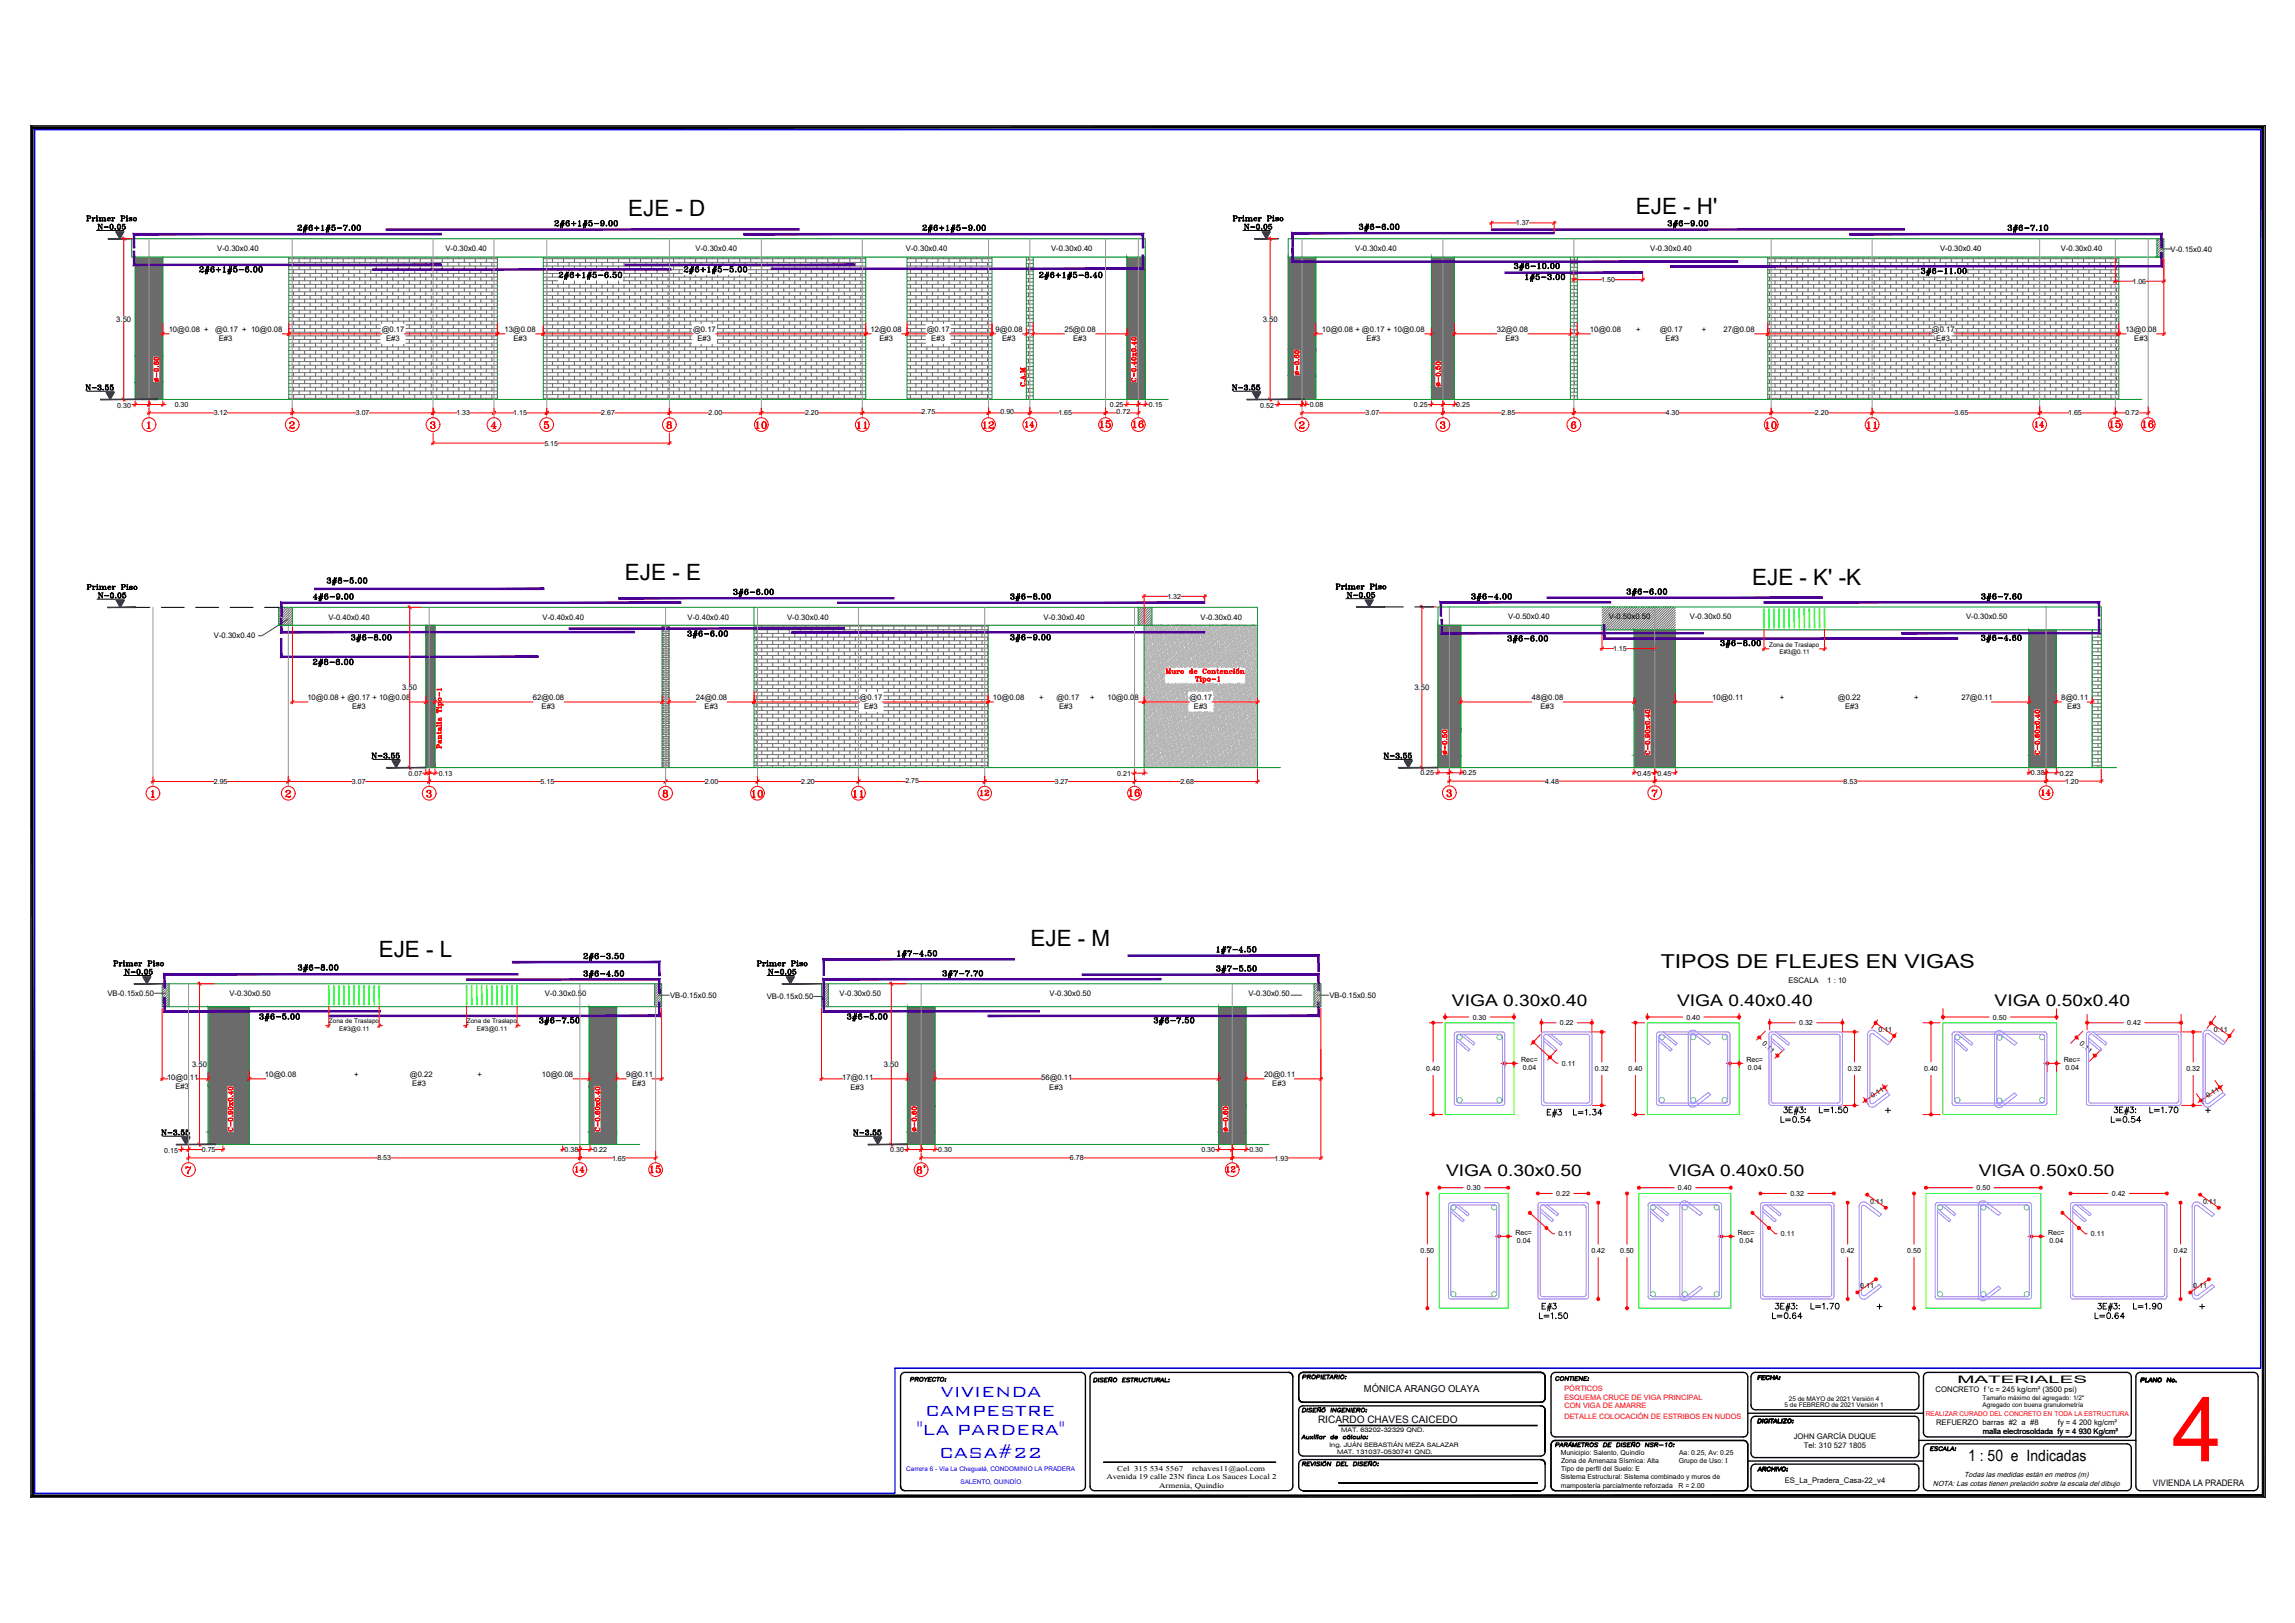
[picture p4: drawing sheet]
<svg xmlns="http://www.w3.org/2000/svg" width="1000mm" height="707mm" viewBox="0 0 1000 707" stroke-linecap="round" stroke-linejoin="round" font-family="sans-serif">
<defs><g id="words">
<text font-size="39.1" fill="#f00" x="946.6" y="636.5">4</text>
<g font-size="9.8">
<text x="273.7" y="94.2">EJE - D</text>
<text x="712.9" y="93.2">EJE - H'</text>
<text x="272.4" y="252.7">EJE - E</text>
<text x="763.6" y="254.8">EJE - K' -K</text>
<text x="449.1" y="412.3">EJE - M</text>
<text x="165.1" y="416.6">EJE - L</text>
</g>
<g font-size="8.5" fill="#00f">
<text x="409.8" y="608.7">VIVIENDA</text>
<text x="403.2" y="616.9">CAMPESTRE</text>
<text x="399.6" y="625.1">''LA PARDERA''</text>
<text x="409.3" y="635">CASA#22</text>
</g>
<text font-size="8.4" x="723.8" y="421.9">TIPOS DE FLEJES EN VIGAS</text>
<g font-size="7.1" fill="#f00">
<text x="673.5" y="487.9">E#3 L=1.34</text>
<text x="404.3" y="512.6" transform="rotate(-90 404.3 512.6)">8'</text>
</g>
<g font-size="7">
<text x="632.7" y="438">VIGA 0.30x0.40</text>
<text x="730.9" y="438">VIGA 0.40x0.40</text>
<text x="869.2" y="438">VIGA 0.50x0.40</text>
<text x="630.2" y="512.4">VIGA 0.30x0.50</text>
<text x="727.2" y="512.4">VIGA 0.40x0.50</text>
<text x="862.3" y="512.4">VIGA 0.50x0.50</text>
</g>
<text font-size="6.8" x="857.7" y="636.5">1 : 50 e Indicadas</text>
<g font-size="6.6">
<text x="240.9" y="100.5">2#6+1#5-9.00</text>
<text x="591.6" y="102">3#6-6.00</text>
<text x="726" y="100.5">3#6-9.00</text>
<text x="129.1" y="102.3">2#6+1#5-7.00</text>
<text x="401.1" y="102.3">2#6+1#5-9.00</text>
<text x="874.2" y="102.3">3#6-7.10</text>
<text x="86.1" y="120.6">2#6+1#5-6.00</text>
<text x="242.7" y="123.1">2#6+1#5-6.50</text>
<text x="297.4" y="120.6">2#6+1#5-5.00</text>
<text x="451.9" y="123.1">2#6+1#5-8.40</text>
<text x="663.9" y="123.8">1#5-3.00</text>
<text x="836.4" y="121.4">3#6-11.00</text>
<text x="141.8" y="256.1">3#8-5.00</text>
<text x="135.5" y="263.2">4#6-9.00</text>
<text x="318.9" y="261.1">3#6-6.00</text>
<text x="439.6" y="263.2">3#6-8.00</text>
<text x="640.3" y="263.2">3#6-4.00</text>
<text x="708" y="261.1">3#6-6.00</text>
<text x="862.5" y="263.2">3#6-7.60</text>
<text x="152.4" y="280.8">3#6-8.00</text>
<text x="298.8" y="279">3#6-6.00</text>
<text x="439.6" y="280.8">3#6-9.00</text>
<text x="656.2" y="281.2">3#6-6.00</text>
<text x="862.5" y="281.2">3#6-4.60</text>
<text x="253.6" y="419.8">2#6-3.50</text>
<text x="390.2" y="418.4">1#7-4.50</text>
<text x="529.5" y="416.6">1#7-4.50</text>
<text x="129.1" y="424.7">3#6-8.00</text>
<text x="529.2" y="425.1">3#7-5.50</text>
<text x="253.6" y="427.2">3#6-4.50</text>
<text x="409.9" y="427.2">3#7-7.70</text>
<text x="112.2" y="445.9">3#6-5.00</text>
<text x="234.2" y="447.7">3#6-7.50</text>
<text x="368.3" y="445.9">3#6-5.00</text>
<text x="502" y="447.7">3#6-7.50</text>
</g>
<g font-size="6.6" fill="#f00">
<text x="328.4" y="188">10</text>
<text x="372.5" y="188">11</text>
<text x="427.6" y="188">12</text>
<text x="478.4" y="187.7">15</text>
<text x="492.8" y="187.7">16</text>
<text x="768.7" y="188">10</text>
<text x="812.8" y="188">11</text>
<text x="918.6" y="187.7">15</text>
<text x="932.7" y="187.7">16</text>
<text x="748.9" y="283.3">3#6-8.00</text>
<text x="327" y="348.5">10</text>
<text x="371.1" y="348.5">11</text>
<text x="491.1" y="348.2">16</text>
</g>
<g font-size="6.2" fill="#f00">
<text x="282.6" y="511.9">15</text>
<text x="533.8" y="511.9">12'</text>
</g>
<g font-size="5.7" fill="#f00">
<text x="445.9" y="187.3">14</text>
<text x="885.8" y="187.3">14</text>
<text x="426.2" y="347.8">12</text>
<text x="249.8" y="511.9">14</text>
</g>
<g font-size="5.7">
<text x="161.2" y="331.6">N-3.55</text>
<text x="602.2" y="331.6">N-3.55</text>
</g>
<g font-size="5.3" fill="#f00">
<text x="496.4" y="167.6" transform="rotate(-90 496.4 167.6)">C-0.40x0.40</text>
<text x="448" y="169.3" transform="rotate(-90 448 169.3)">C.A.M</text>
<text x="629" y="169.3" transform="rotate(-90 629 169.3)">-0.50</text>
<text x="631.8" y="329.8" transform="rotate(-90 631.8 329.8)">-0.50</text>
<text x="720.4" y="329.8" transform="rotate(-90 720.4 329.8)">C-0.90x0.40</text>
<text x="890.1" y="329.8" transform="rotate(-90 890.1 329.8)">C-0.60x0.40</text>
<text x="888.6" y="347.5">14</text>
<text x="102.7" y="493.9" transform="rotate(-90 102.7 493.9)">C-0.90x0.40</text>
<text x="400.8" y="493.9" transform="rotate(-90 400.8 493.9)">-0.60</text>
</g>
<g font-size="5.3">
<text x="36.7" y="171.1">N-3.55</text>
<text x="536.2" y="171.1">N-3.55</text>
<text x="69.5" y="495.7">N-3.55</text>
<text x="371.1" y="495.7">N-3.55</text>
<text x="677" y="631.5">PARÁMETROS DE DISEÑO NSR-10:</text>
</g>
<g font-size="4.9" fill="#f00">
<text x="70.2" y="167.6" transform="rotate(-90 70.2 167.6)">-0.60</text>
<text x="567.3" y="164.4" transform="rotate(-90 567.3 164.4)">-0.60</text>
<text x="262.5" y="493.9" transform="rotate(-90 262.5 493.9)">C-0.60x0.40</text>
<text x="536.2" y="493.9" transform="rotate(-90 536.2 493.9)">-0.60</text>
</g>
<g font-size="4.9">
<text x="395.8" y="602.9">PROYECTO:</text>
<text x="677" y="602.5">CONTIENE:</text>
<text x="765.2" y="602.2">FECHA:</text>
<text x="932" y="603.2">PLANO No.</text>
<text x="840.3" y="633.2">ESCALA:</text>
<text x="566.6" y="639.6">REVISIÓN DEL DISEÑO:</text>
<text x="765.2" y="642.1">ARCHIVO:</text>
</g>
<g font-size="4.8">
<text x="486.9" y="640.7">Cel 315 534 5567</text>
<text x="519.5" y="640.7">rchaves11@aol.com</text>
<text x="482.1" y="644.4">Avenida 19 calle 23N finca Los Sauces Local 2</text>
<text x="505.1" y="648.1">Armenia, Quindío</text>
</g>
<g font-size="4.5">
<text x="853" y="602.3">MATERIALES</text>
<text x="574.4" y="620.1">RICARDO CHAVES CAICEDO</text>
</g>
<text font-size="4.4" x="765.2" y="620.9">DIGITALIZO:</text>
<text font-size="4.2" x="594.4" y="606.5">MÓNICA ARANGO OLAYA</text>
<text font-size="3.9" x="938.2" y="647.1">VIVIENDA LA PRADERA</text>
<g font-size="3.4">
<text x="94.7" y="109.3">V-0.30x0.40</text>
<text x="194.1" y="109.3">V-0.30x0.40</text>
<text x="303.1" y="109.3">V-0.30x0.40</text>
<text x="394.8" y="109.3">V-0.30x0.40</text>
<text x="458" y="109.3">V-0.30x0.40</text>
<text x="590.6" y="109.3">V-0.30x0.40</text>
<text x="719.1" y="109.3">V-0.30x0.40</text>
<text x="845.5" y="109.3">V-0.30x0.40</text>
<text x="898.1" y="109.3">V-0.30x0.40</text>
<text x="945.9" y="109.6">V-0.15x0.40</text>
<text x="50.7" y="140.2">3.50</text>
<text x="550.3" y="140.2">3.50</text>
<text x="73.5" y="144.6">10@0.08 +</text>
<text x="93.8" y="144.6">@0.17 + 10@0.08</text>
<text x="95.4" y="148.6">E#3</text>
<text x="166.3" y="144.6">@0.17</text>
<text x="168.3" y="148.6">E#3</text>
<text x="219.8" y="144.6">13@0.08</text>
<text x="223.7" y="148.6">E#3</text>
<text x="302" y="144.6">@0.17</text>
<text x="304" y="148.6">E#3</text>
<text x="379.3" y="144.6">12@0.08</text>
<text x="383.2" y="148.6">E#3</text>
<text x="403.9" y="144.6">@0.17</text>
<text x="405.8" y="148.6">E#3</text>
<text x="433.9" y="144.6">9@0.08</text>
<text x="436.7" y="148.6">E#3</text>
<text x="463.9" y="144.6">25@0.08</text>
<text x="467.6" y="148.6">E#3</text>
<text x="576.1" y="144.6">10@0.08 + @0.17 + 10@0.08</text>
<text x="595.6" y="148.6">E#3</text>
<text x="652.3" y="144.6">32@0.08</text>
<text x="656" y="148.6">E#3</text>
<text x="692.8" y="144.6">10@0.08</text>
<text x="713" y="144.6">+</text>
<text x="723.3" y="144.6">@0.17</text>
<text x="725.8" y="148.6">E#3</text>
<text x="741.6" y="144.6">+</text>
<text x="751.1" y="144.6">27@0.08</text>
<text x="841.9" y="144.6">@0.17</text>
<text x="843.8" y="148.6">E#3</text>
<text x="926.2" y="144.6">13@0.08</text>
<text x="930.1" y="148.6">E#3</text>
<text x="143.1" y="269.9">V-0.40x0.40</text>
<text x="236.5" y="269.9">V-0.40x0.40</text>
<text x="299.7" y="269.9">V-0.40x0.40</text>
<text x="343" y="269.9">V-0.30x0.40</text>
<text x="454.7" y="269.9">V-0.30x0.40</text>
<text x="523.2" y="269.9">V-0.30x0.40</text>
<text x="657.3" y="269.7">V-0.50x0.40</text>
<text x="701.1" y="269.7">V-0.50x0.50</text>
<text x="736.5" y="269.7">V-0.30x0.50</text>
<text x="856.8" y="269.7">V-0.30x0.50</text>
<text x="93.2" y="278.1">V-0.30x0.40</text>
<text x="133.9" y="304.9">10@0.08 + @0.17 + 10@0.08</text>
<text x="175.3" y="300.7">3.50</text>
<text x="232.2" y="304.9">62@0.08</text>
<text x="303.3" y="304.9">24@0.08</text>
<text x="374.6" y="304.9">@0.17</text>
<text x="432.7" y="304.9">10@0.08</text>
<text x="452.9" y="304.9">+</text>
<text x="460.5" y="304.9">@0.17</text>
<text x="475" y="304.9">+</text>
<text x="482.6" y="304.9">10@0.08</text>
<text x="518.3" y="304.9">@0.17</text>
<text x="616.4" y="300.5">3.50</text>
<text x="667.6" y="304.9">48@0.08</text>
<text x="746.2" y="304.9">10@0.11</text>
<text x="775.7" y="304.9">+</text>
<text x="800.9" y="304.9">@0.22</text>
<text x="834.2" y="304.9">+</text>
<text x="854.8" y="304.9">27@0.11</text>
<text x="898.2" y="304.9">8@0.11</text>
<text x="153.5" y="309">E#3</text>
<text x="236" y="309">E#3</text>
<text x="307" y="309">E#3</text>
<text x="376.6" y="309">E#3</text>
<text x="461.6" y="309">E#3</text>
<text x="520.3" y="309">E#3</text>
<text x="671.3" y="309">E#3</text>
<text x="804.1" y="309">E#3</text>
<text x="900.9" y="309">E#3</text>
<text x="779.4" y="428.3">ESCALA</text>
<text x="796.3" y="428.3">1 : 10</text>
<text x="46.8" y="433.8">VB-0.15x0.50</text>
<text x="99.9" y="433.8">V-0.30x0.50</text>
<text x="237.4" y="433.8">V-0.30x0.50</text>
<text x="292" y="434.7">VB-0.15x0.50</text>
<text x="334.1" y="435.3">VB-0.15x0.50</text>
<text x="365.9" y="433.8">V-0.30x0.50</text>
<text x="457.4" y="433.8">V-0.30x0.50</text>
<text x="544" y="433.8">V-0.30x0.50</text>
<text x="579.3" y="434.7">VB-0.15x0.50</text>
<text x="83.7" y="464.7">3.50</text>
<text x="385.2" y="464.7">3.50</text>
<text x="72.8" y="470.3">10@0.11</text>
<text x="115.5" y="469.1">10@0.08</text>
<text x="154.3" y="469.1">+</text>
<text x="178.6" y="469.1">@0.22</text>
<text x="179.7" y="473.1">E#3</text>
<text x="208.1" y="469.1">+</text>
<text x="236.2" y="469.1">10@0.08</text>
<text x="272.8" y="469.1">9@0.11</text>
<text x="275.5" y="473.1">E#3</text>
<text x="367" y="470.6">17@0.11</text>
<text x="453.7" y="470.6">56@0.11</text>
<text x="550.9" y="469.1">20@0.11</text>
<text x="554.4" y="473.1">E#3</text>
<text x="76.5" y="474.4">E#3</text>
<text x="370.6" y="474.7">E#3</text>
<text x="457.3" y="474.7">E#3</text>
<text x="843.5" y="606.4">CONCRETO f 'c = 245 kg/cm² (3500 psi)</text>
<text x="843.7" y="620.6">REFUERZO barras #2 a #8</text>
<text x="896.8" y="620.6">fy = 4 200 kg/cm²</text>
<text x="781.7" y="626.7">JOHN GARCÍA DUQUE</text>
<text x="864" y="624.5">malla electrosoldada fy = 4 930 Kg/cm²</text>
<text x="786.1" y="630.7">Tel: 310 527 1805</text>
<text x="777.8" y="645.8">ES_La_Pradera_Casa-22_v4</text>
</g>
<g font-size="3.2" fill="#f00">
<text x="681.7" y="605.7">PÓRTICOS</text>
<text x="681.7" y="609.6">ESQUEMA CRUCE DE VIGA PRINCIPAL</text>
<text x="681.7" y="617.9">DETALLE COLOCACIÓN DE ESTRIBOS EN NUDOS</text>
<text x="681.8" y="613.5">CON VIGA DE AMARRE</text>
</g>
<g font-size="3.2">
<text x="842.3" y="647.1">NOTA: Las cotas tienen prelación sobre la escala del dibujo</text>
<text x="856" y="643.5">Todas las medidas están en metros (m)</text>
</g>
<g font-size="3.1">
<text x="660.6" y="98.2">1.37</text>
<text x="697.8" y="122.9">1.50</text>
<text x="929.3" y="123.6">1.06</text>
<text x="51.1" y="177.7">0.30</text>
<text x="76.1" y="177.3">0.30</text>
<text x="483.6" y="177.2">0.25</text>
<text x="500.6" y="177.3">0.15</text>
<text x="549.2" y="177.7">0.52</text>
<text x="570.8" y="177.3">0.08</text>
<text x="616.2" y="177.4">0.25</text>
<text x="634.6" y="177.3">0.25</text>
<text x="93.2" y="180.9">3.12</text>
<text x="155" y="180.9">3.07</text>
<text x="198.9" y="180.9">1.33</text>
<text x="223.7" y="180.9">1.15</text>
<text x="262" y="180.9">2.67</text>
<text x="308.8" y="180.9">2.00</text>
<text x="350.8" y="180.9">2.20</text>
<text x="401.6" y="180.5">2.75</text>
<text x="436" y="180.5">0.90</text>
<text x="461.2" y="180.9">1.65</text>
<text x="486.6" y="180.5">0.72</text>
<text x="595.1" y="180.9">3.07</text>
<text x="654.3" y="180.9">2.85</text>
<text x="725.9" y="180.9">4.30</text>
<text x="790.9" y="180.9">2.20</text>
<text x="851.8" y="180.8">3.65</text>
<text x="901.3" y="180.9">1.65</text>
<text x="926.2" y="180.9">0.72</text>
<text x="237.2" y="194.1">5.15</text>
<text x="508.7" y="260.8">1.32</text>
<text x="703" y="283.7">1.15</text>
<text x="93.2" y="341.5">2.95</text>
<text x="153.4" y="341.5">3.07</text>
<text x="178.1" y="337.9">0.07</text>
<text x="191.2" y="338.1">0.13</text>
<text x="235.6" y="341.5">5.15</text>
<text x="307.1" y="341.5">2.00</text>
<text x="349.1" y="341.5">2.20</text>
<text x="394.5" y="341.1">2.75</text>
<text x="459.7" y="341.5">3.27</text>
<text x="486.9" y="337.9">0.21</text>
<text x="514.4" y="341.5">2.68</text>
<text x="619" y="337.7">0.25</text>
<text x="637.4" y="337.7">0.25</text>
<text x="673.4" y="341.3">4.48</text>
<text x="713.6" y="337.9">0.45</text>
<text x="722.4" y="338">0.45</text>
<text x="803.4" y="341.3">8.53</text>
<text x="885" y="337.7">0.38</text>
<text x="897.6" y="337.8">0.22</text>
<text x="899.9" y="341.5">1.20</text>
<text x="641.8" y="444.1">0.30</text>
<text x="679.7" y="446.6">0.22</text>
<text x="734.9" y="444.1">0.40</text>
<text x="784.1" y="446.6">0.32</text>
<text x="818.6" y="449.5">0.11</text>
<text x="868.5" y="444.1">0.50</text>
<text x="927" y="446.6">0.42</text>
<text x="964.8" y="449.5">0.11</text>
<text x="767.8" y="454.9" transform="rotate(41 767.8 454.9)">0.11</text>
<text x="906.1" y="454.9" transform="rotate(41 906.1 454.9)">0.11</text>
<text x="621.6" y="466.6">0.40</text>
<text x="662.9" y="462.4">Rec=</text>
<text x="663.6" y="466.1">0.04</text>
<text x="680.6" y="464.1">0.11</text>
<text x="695" y="466.6">0.32</text>
<text x="709.7" y="466.6">0.40</text>
<text x="761.1" y="462.4">Rec=</text>
<text x="761.7" y="466.1">0.04</text>
<text x="805.2" y="466.6">0.32</text>
<text x="838.5" y="466.6">0.40</text>
<text x="899.4" y="462.4">Rec=</text>
<text x="900.1" y="466.1">0.04</text>
<text x="952.8" y="466.6">0.32</text>
<text x="816" y="478.3" transform="rotate(-30 816 478.3)">0.11</text>
<text x="962.2" y="478.3" transform="rotate(-30 962.2 478.3)">0.11</text>
<text x="71.6" y="502">0.15</text>
<text x="87.9" y="501.8">0.75</text>
<text x="246.1" y="501.8">0.38</text>
<text x="258.6" y="502">0.22</text>
<text x="388" y="501.9">0.30</text>
<text x="408.9" y="502">0.30</text>
<text x="523.6" y="501.9">0.30</text>
<text x="544.5" y="502">0.30</text>
<text x="164.4" y="505.5">8.53</text>
<text x="266.7" y="505.5">1.65</text>
<text x="466.2" y="505.5">6.78</text>
<text x="555.4" y="505.7">1.93</text>
<text x="639.3" y="518.4">0.30</text>
<text x="678.2" y="520.9">0.22</text>
<text x="731.2" y="518.4">0.40</text>
<text x="780.2" y="520.9">0.32</text>
<text x="861.4" y="518.4">0.50</text>
<text x="920.3" y="520.9">0.42</text>
<text x="815" y="524.3">0.11</text>
<text x="960.1" y="524.3">0.11</text>
<text x="660.4" y="537.8">Rec=</text>
<text x="679.1" y="538.5">0.11</text>
<text x="757.4" y="537.8">Rec=</text>
<text x="776.1" y="538.5">0.11</text>
<text x="892.5" y="537.8">Rec=</text>
<text x="911.2" y="538.5">0.11</text>
<text x="619" y="545.9">0.50</text>
<text x="661.1" y="541.4">0.04</text>
<text x="693.5" y="545.9">0.42</text>
<text x="706" y="545.9">0.50</text>
<text x="758.1" y="541.4">0.04</text>
<text x="802.2" y="545.9">0.42</text>
<text x="831.1" y="545.9">0.50</text>
<text x="893.2" y="541.4">0.04</text>
<text x="947.3" y="545.9">0.42</text>
<text x="810.7" y="561.2">0.11</text>
<text x="955.8" y="561.2">0.11</text>
</g>
<g font-size="3">
<text x="680.1" y="633.6">Municipio: Salento, Quindío</text>
<text x="731.7" y="633.6">Aa: 0.25, Av: 0.25</text>
<text x="680.3" y="637.2">Zona de Amenaza Sísmica: Alta</text>
<text x="680.3" y="640.8">Tipo de perfíl del Suelo: E</text>
<text x="731.5" y="637.2">Grupo de Uso: I</text>
<text x="680.2" y="644.4">Sistema Estructural: Sistema combinado y muros de</text>
<text x="680.1" y="648">mampostería parcialmente reforzada</text>
<text x="731.5" y="648">R = 2.00</text>
</g>
<g font-size="2.8">
<text x="771" y="281.7">Zona de Traslapo</text>
<text x="775.4" y="285">E#3@0.11</text>
<text x="143.3" y="445.8">Zona de Traslapo</text>
<text x="147.8" y="449.2">E#3@0.11</text>
<text x="203.4" y="445.8">Zona de Traslapo</text>
<text x="207.9" y="449.2">E#3@0.11</text>
<text x="779.5" y="610.1">25 de MAYO de 2021 Versión 4</text>
<text x="864" y="609.8">Tamaño máximo del agregado: 1/2&quot;</text>
<text x="777.7" y="613">5 de FEBRERO de 2021 Versión 1</text>
<text x="864" y="612.8">Agregado con buena granulometría</text>
</g>
<text font-size="2.8" fill="#f00" x="839.2" y="616.6">REALIZAR CURADO DEL CONCRETO EN TODA LA ESTRUCTURA</text>
<g font-size="2.8" fill="#00f">
<text x="394.9" y="640.8">Carrera 6 - Vía La Chagualá, CONDOMINIO LA PRADERA</text>
<text x="418.5" y="646.3">SALENTO, QUINDÍO</text>
</g>
<g font-size="2.7">
<text x="584.5" y="623.9">MAT. 63202-32329 QND.</text>
<text x="579.4" y="630.4">Ing. JUÁN SEBASTIÁN MEZA SALAZAR</text>
<text x="582.7" y="633.5">MAT. 131037-0530741 QND.</text>
</g>
</g></defs>
<!-- layer: Textura de Columnas -->
<g fill="none" stroke="#6b6b6b" stroke-width=".44">
<path d="M125.8 112.7h91M125.8 114.3h91M125.8 115.9h91M125.8 117.5h91M125.8 119.1h91M128 112v.7M128 114.3v1.6M128 117.5v1.6M130.3 112.7v1.6M130.3 115.9v1.6M130.3 119.1v1.6M132.8 112v.7"/>
<path d="M132.8 114.3v1.6M132.8 117.5v1.6M135.1 112.7v1.6M135.1 115.9v1.6M135.1 119.1v1.6M137.5 112v.7M137.5 114.3v1.6M137.5 117.5v1.6M140 112.7v1.6M140 115.9v1.6M140 119.1v1.6M142.3 112v.7"/>
<path d="M142.3 114.3v1.6M142.3 117.5v1.6M144.8 112.7v1.6M144.8 115.9v1.6M144.8 119.1v1.6M147.2 112v.7M147.2 114.3v1.6M147.2 117.5v1.6M149.5 112.7v1.6M149.5 115.9v1.6M149.5 119.1v1.6M152 112v.7"/>
<path d="M152 114.3v1.6M152 117.5v1.6M154.3 112.7v1.6M154.3 115.9v1.6M154.3 119.1v1.6M156.8 112v.7M156.8 114.3v1.6M156.8 117.5v1.6M159.2 112.7v1.6M159.2 115.9v1.6M159.2 119.1v1.6M161.5 112v.7"/>
<path d="M161.5 114.3v1.6M161.5 117.5v1.6M164 112.7v1.6M164 115.9v1.6M164 119.1v1.6M166.3 112v.7M166.3 114.3v1.6M166.3 117.5v1.6M168.7 112.7v1.6M168.7 115.9v1.6M168.7 119.1v1.6M171.2 112v.7"/>
<path d="M171.2 114.3v1.6M171.2 117.5v1.6M173.5 112.7v1.6M173.5 115.9v1.6M173.5 119.1v1.6M176 112v.7M176 114.3v1.6M176 117.5v1.6M178.4 112.7v1.6M178.4 115.9v1.6M178.4 119.1v1.6M180.7 112v.7"/>
<path d="M180.7 114.3v1.6M180.7 117.5v1.6M183.2 112.7v1.6M183.2 115.9v1.6M183.2 119.1v1.6M185.5 112v.7M185.5 114.3v1.6M185.5 117.5v1.6M188 112.7v1.6M188 115.9v1.6M188 119.1v1.6M190.4 112v.7"/>
<path d="M190.4 114.3v1.6M190.4 117.5v1.6M192.7 112.7v1.6M192.7 115.9v1.6M192.7 119.1v1.6M195.2 112v.7M195.2 114.3v1.6M195.2 117.5v1.6M197.5 112.7v1.6M197.5 115.9v1.6M197.5 119.1v1.6M199.9 112v.7"/>
<path d="M199.9 114.3v1.6M199.9 117.5v1.6M202.4 112.7v1.6M202.4 115.9v1.6M202.4 119.1v1.6M204.7 112v.7M204.7 114.3v1.6M204.7 117.5v1.6M207.2 112.7v1.6M207.2 115.9v1.6M207.2 119.1v1.6M209.6 112v.7"/>
<path d="M209.6 114.3v1.6M209.6 117.5v1.6M211.9 112.7v1.6M211.9 115.9v1.6M211.9 119.1v1.6M214.4 112v.7M214.4 114.3v1.6M214.4 117.5v1.6M216.7 112.7v1.6M216.7 115.9v1.6M216.7 119.1v1.6M236.8 112.7h140.5"/>
<path d="M236.8 114.3h140.5M236.8 115.9h60.8M236.8 117.5h60.8M236.8 119.1h6.2M238.4 112v.7M238.4 114.3v1.6M238.4 117.5v1.6M240.7 112.7v1.6M243.1 112v.7M243.1 114.3v1.6M245.6 112.7v1.6M247.9 112v.7"/>
<path d="M247.9 114.3v1.6M250.3 112.7v1.6M252.8 112v.7M252.8 114.3v1.6M255.1 112.7v1.6M257.6 112v.7M257.6 114.3v1.6M259.9 112.7v1.6M262.3 112v.7M262.3 114.3v1.6M264.8 112.7v1.6M267.1 112v.7"/>
<path d="M267.1 114.3v1.6M269.6 112.7v1.6M271.5 119.1h26.1M271.9 112v.7M271.9 114.3v1.6M274.3 112.7v1.6M276.8 112v.7M276.8 114.3v1.6M276.8 117.5v1.6M279.1 112.7v1.6M279.1 115.9v1.6M279.1 119.1v1.6"/>
<path d="M281.5 112v.7M281.5 114.3v1.6M281.5 117.5v1.6M284 112.7v1.6M284 115.9v1.6M284 119.1v1.6M286.3 112v.7M286.3 114.3v1.6M286.3 117.5v1.6M288.8 112.7v1.6M288.8 115.9v1.6M288.8 119.1v1.6"/>
<path d="M291.1 112v.7M291.1 114.3v1.6M291.1 117.5v1.6M293.5 112.7v1.6M293.5 115.9v1.6M293.5 119.1v1.6M296 112v.7M298.3 112.7v1.6M300.8 112v.7M303.1 112.7v1.6M305.5 112v.7M308 112.7v1.6"/>
<path d="M310.3 112v.7M312.7 112.7v1.6M315.2 112v.7M317.5 112.7v1.6M320 112v.7M322.3 112.7v1.6M324.7 112v.7M326.1 115.9h51.2M326.1 117.5h51.2M326.1 119.1h51.2M327.2 112.7v1.6M329.5 112v.7"/>
<path d="M329.5 114.3v1.6M329.5 117.5v1.6M332 112.7v1.6M332 115.9v1.6M332 119.1v1.6M334.3 112v.7M334.3 114.3v1.6M334.3 117.5v1.6M336.7 112.7v1.6M336.7 115.9v1.6M336.7 119.1v1.6M339.2 112v.7"/>
<path d="M339.2 114.3v1.6M339.2 117.5v1.6M341.5 112.7v1.6M341.5 115.9v1.6M341.5 119.1v1.6M343.9 112v.7M343.9 114.3v1.6M343.9 117.5v1.6M346.4 112.7v1.6M346.4 115.9v1.6M346.4 119.1v1.6M348.7 112v.7"/>
<path d="M348.7 114.3v1.6M348.7 117.5v1.6M351.2 112.7v1.6M351.2 115.9v1.6M351.2 119.1v1.6M353.5 112v.7M353.5 114.3v1.6M353.5 117.5v1.6M355.9 112.7v1.6M355.9 115.9v1.6M355.9 119.1v1.6M358.4 112v.7"/>
<path d="M358.4 114.3v1.6M358.4 117.5v1.6M360.7 112.7v1.6M360.7 115.9v1.6M360.7 119.1v1.6M363.2 112v.7M363.2 114.3v1.6M363.2 117.5v1.6M365.5 112.7v1.6M365.5 115.9v1.6M365.5 119.1v1.6M367.9 112v.7"/>
<path d="M367.9 114.3v1.6M367.9 117.5v1.6M370.4 112.7v1.6M370.4 115.9v1.6M370.4 119.1v1.6M372.7 112v.7M372.7 114.3v1.6M372.7 117.5v1.6M375.1 112.7v1.6M375.1 115.9v1.6M375.1 119.1v1.6M395.3 112.7h37"/>
<path d="M395.3 114.3h37M395.3 115.9h37M395.3 117.5h37M395.3 119.1h37M396.7 112v.7M396.7 114.3v1.6M396.7 117.5v1.6M399.1 112.7v1.6M399.1 115.9v1.6M399.1 119.1v1.6M401.6 112v.7M401.6 114.3v1.6"/>
<path d="M401.6 117.5v1.6M403.9 112.7v1.6M403.9 115.9v1.6M403.9 119.1v1.6M406.3 112v.7M406.3 114.3v1.6M406.3 117.5v1.6M408.7 112.7v1.6M408.7 115.9v1.6M408.7 119.1v1.6M411.1 112v.7M411.1 114.3v1.6"/>
<path d="M411.1 117.5v1.6M413.6 112.7v1.6M413.6 115.9v1.6M413.6 119.1v1.6M415.9 112v.7M415.9 114.3v1.6M415.9 117.5v1.6M418.3 112.7v1.6M418.3 115.9v1.6M418.3 119.1v1.6M420.8 112v.7M420.8 114.3v1.6"/>
<path d="M420.8 117.5v1.6M423.1 112.7v1.6M423.1 115.9v1.6M423.1 119.1v1.6M425.5 112v.7M425.5 114.3v1.6M425.5 117.5v1.6M427.9 112.7v1.6M427.9 115.9v1.6M427.9 119.1v1.6M430.3 112v.7M430.3 114.3v1.6"/>
<path d="M430.3 117.5v1.6M447.3 113.2h3M447.3 114.8h3M447.3 116.4h3M447.3 118h3M447.3 119.6h3M448.2 112v1.2M448.2 114.8v1.6M448.2 118v1.6M684.4 113.2h3M684.4 114.8h3M684.4 116.4h3"/>
<path d="M684.4 118h3M684.4 119.6h3M686.1 112v1.2M686.1 114.8v1.6M686.1 118v1.6M770.4 112.7h153M770.4 114.3h153M770.4 115.9h153M770.4 117.5h66.3M770.4 119.1h66.3M771.1 112v.7M771.1 114.3v1.6"/>
<path d="M771.1 117.5v1.6M773.5 112.7v1.6M773.5 115.9v1.6M773.5 119.1v1.6M775.9 112v.7M775.9 114.3v1.6M775.9 117.5v1.6M778.3 112.7v1.6M778.3 115.9v1.6M778.3 119.1v1.6M780.7 112v.7M780.7 114.3v1.6"/>
<path d="M780.7 117.5v1.6M783.1 112.7v1.6M783.1 115.9v1.6M783.1 119.1v1.6M785.5 112v.7M785.5 114.3v1.6M785.5 117.5v1.6M787.9 112.7v1.6M787.9 115.9v1.6M787.9 119.1v1.6M790.3 112v.7M790.3 114.3v1.6"/>
<path d="M790.3 117.5v1.6M792.7 112.7v1.6M792.7 115.9v1.6M792.7 119.1v1.6M795.1 112v.7M795.1 114.3v1.6M795.1 117.5v1.6M797.5 112.7v1.6M797.5 115.9v1.6M797.5 119.1v1.6M799.9 112v.7M799.9 114.3v1.6"/>
<path d="M799.9 117.5v1.6M802.3 112.7v1.6M802.3 115.9v1.6M802.3 119.1v1.6M804.7 112v.7M804.7 114.3v1.6M804.7 117.5v1.6M807.1 112.7v1.6M807.1 115.9v1.6M807.1 119.1v1.6M809.5 112v.7M809.5 114.3v1.6"/>
<path d="M809.5 117.5v1.6M811.9 112.7v1.6M811.9 115.9v1.6M811.9 119.1v1.6M814.3 112v.7M814.3 114.3v1.6M814.3 117.5v1.6M816.7 112.7v1.6M816.7 115.9v1.6M816.7 119.1v1.6M819.1 112v.7M819.1 114.3v1.6"/>
<path d="M819.1 117.5v1.6M821.5 112.7v1.6M821.5 115.9v1.6M821.5 119.1v1.6M823.9 112v.7M823.9 114.3v1.6M823.9 117.5v1.6M826.3 112.7v1.6M826.3 115.9v1.6M826.3 119.1v1.6M828.7 112v.7M828.7 114.3v1.6"/>
<path d="M828.7 117.5v1.6M831.1 112.7v1.6M831.1 115.9v1.6M831.1 119.1v1.6M833.5 112v.7M833.5 114.3v1.6M833.5 117.5v1.6M835.9 112.7v1.6M838.3 112v.7M840.7 112.7v1.6M843.1 112v.7M845.5 112.7v1.6"/>
<path d="M847.9 112v.7M850.3 112.7v1.6M852.7 112v.7M855.1 112.7v1.6M857.5 117.5h65.9M857.5 119.1h65.9M857.5 112v.7M859.9 112.7v1.6M862.3 112v.7M862.3 114.3v1.6M862.3 117.5v1.6M864.7 112.7v1.6"/>
<path d="M864.7 115.9v1.6M864.7 119.1v1.6M867.1 112v.7M867.1 114.3v1.6M867.1 117.5v1.6M869.5 112.7v1.6M869.5 115.9v1.6M869.5 119.1v1.6M871.9 112v.7M871.9 114.3v1.6M871.9 117.5v1.6M874.3 112.7v1.6"/>
<path d="M874.3 115.9v1.6M874.3 119.1v1.6M876.7 112v.7M876.7 114.3v1.6M876.7 117.5v1.6M879.1 112.7v1.6M879.1 115.9v1.6M879.1 119.1v1.6M881.5 112v.7M881.5 114.3v1.6M881.5 117.5v1.6M883.9 112.7v1.6"/>
<path d="M883.9 115.9v1.6M883.9 119.1v1.6M886.3 112v.7M886.3 114.3v1.6M886.3 117.5v1.6M888.7 112.7v1.6M888.7 115.9v1.6M888.7 119.1v1.6M891.1 112v.7M891.1 114.3v1.6M891.1 117.5v1.6M893.5 112.7v1.6"/>
<path d="M893.5 115.9v1.6M893.5 119.1v1.6M895.9 112v.7M895.9 114.3v1.6M895.9 117.5v1.6M898.3 112.7v1.6M898.3 115.9v1.6M898.3 119.1v1.6M900.7 112v.7M900.7 114.3v1.6M900.7 117.5v1.6M903.1 112.7v1.6"/>
<path d="M903.1 115.9v1.6M903.1 119.1v1.6M905.5 112v.7M905.5 114.3v1.6M905.5 117.5v1.6M907.9 112.7v1.6M907.9 115.9v1.6M907.9 119.1v1.6M910.3 112v.7M910.3 114.3v1.6M910.3 117.5v1.6M912.7 112.7v1.6"/>
<path d="M912.7 115.9v1.6M912.7 119.1v1.6M915.1 112v.7M915.1 114.3v1.6M915.1 117.5v1.6M917.5 112.7v1.6M917.5 115.9v1.6M917.5 119.1v1.6M919.9 112v.7M919.9 114.3v1.6M919.9 117.5v1.6M922.3 112.7v1.6"/>
<path d="M922.3 115.9v1.6M922.3 119.1v1.6M940.1 104l-.2 .1M941.1 104l-1.2 1.2M942.2 104l-2.3 2.2M943 104.3l-3.1 3M943 105.3l-3.1 3.1M943 106.4l-3.1 3M943 107.5l-3.1 3M943 108.5l-3.1 3M943 109.6l-2.4 2.4M943 110.7l-1.4 1.3"/>
<path d="M943 111.7l-.3 .3M125.8 120.7h91M125.8 122.3h91M125.8 123.9h91M125.8 125.5h91M125.8 127.1h91M125.8 128.7h91M125.8 130.3h91M125.8 131.9h91M125.8 133.5h91M125.8 135.1h91M125.8 136.7h91"/>
<path d="M125.8 138.3h91M125.8 139.9h91M128 120.7v1.6M128 123.9v1.6M128 127.1v1.6M128 130.3v1.6M128 133.5v1.6M128 136.7v1.6M128 139.9v1.6M130.3 122.3v1.6M130.3 125.5v1.6M130.3 128.7v1.6"/>
<path d="M130.3 131.9v1.6M130.3 135.1v1.6M130.3 138.3v1.6M132.8 120.7v1.6M132.8 123.9v1.6M132.8 127.1v1.6M132.8 130.3v1.6M132.8 133.5v1.6M132.8 136.7v1.6M132.8 139.9v1.6M135.1 122.3v1.6M135.1 125.5v1.6"/>
<path d="M135.1 128.7v1.6M135.1 131.9v1.6M135.1 135.1v1.6M135.1 138.3v1.6M137.5 120.7v1.6M137.5 123.9v1.6M137.5 127.1v1.6M137.5 130.3v1.6M137.5 133.5v1.6M137.5 136.7v1.6M137.5 139.9v1.6M140 122.3v1.6"/>
<path d="M140 125.5v1.6M140 128.7v1.6M140 131.9v1.6M140 135.1v1.6M140 138.3v1.6M142.3 120.7v1.6M142.3 123.9v1.6M142.3 127.1v1.6M142.3 130.3v1.6M142.3 133.5v1.6M142.3 136.7v1.6M142.3 139.9v1.6"/>
<path d="M144.8 122.3v1.6M144.8 125.5v1.6M144.8 128.7v1.6M144.8 131.9v1.6M144.8 135.1v1.6M144.8 138.3v1.6M147.2 120.7v1.6M147.2 123.9v1.6M147.2 127.1v1.6M147.2 130.3v1.6M147.2 133.5v1.6M147.2 136.7v1.6"/>
<path d="M147.2 139.9v1.6M149.5 122.3v1.6M149.5 125.5v1.6M149.5 128.7v1.6M149.5 131.9v1.6M149.5 135.1v1.6M149.5 138.3v1.6M152 120.7v1.6M152 123.9v1.6M152 127.1v1.6M152 130.3v1.6M152 133.5v1.6"/>
<path d="M152 136.7v1.6M152 139.9v1.6M154.3 122.3v1.6M154.3 125.5v1.6M154.3 128.7v1.6M154.3 131.9v1.6M154.3 135.1v1.6M154.3 138.3v1.6M156.8 120.7v1.6M156.8 123.9v1.6M156.8 127.1v1.6M156.8 130.3v1.6"/>
<path d="M156.8 133.5v1.6M156.8 136.7v1.6M156.8 139.9v1.6M159.2 122.3v1.6M159.2 125.5v1.6M159.2 128.7v1.6M159.2 131.9v1.6M159.2 135.1v1.6M159.2 138.3v1.6M161.5 120.7v1.6M161.5 123.9v1.6M161.5 127.1v1.6"/>
<path d="M161.5 130.3v1.6M161.5 133.5v1.6M161.5 136.7v1.6M161.5 139.9v1.6M164 122.3v1.6M164 125.5v1.6M164 128.7v1.6M164 131.9v1.6M164 135.1v1.6M164 138.3v1.6M166.3 120.7v1.6M166.3 123.9v1.6"/>
<path d="M166.3 127.1v1.6M166.3 130.3v1.6M166.3 133.5v1.6M166.3 136.7v1.6M166.3 139.9v1M168.7 122.3v1.6M168.7 125.5v1.6M168.7 128.7v1.6M168.7 131.9v1.6M168.7 135.1v1.6M168.7 138.3v1.6M171.2 120.7v1.6"/>
<path d="M171.2 123.9v1.6M171.2 127.1v1.6M171.2 130.3v1.6M171.2 133.5v1.6M171.2 136.7v1.6M171.2 139.9v1M173.5 122.3v1.6M173.5 125.5v1.6M173.5 128.7v1.6M173.5 131.9v1.6M173.5 135.1v1.6M173.5 138.3v1.6"/>
<path d="M176 120.7v1.6M176 123.9v1.6M176 127.1v1.6M176 130.3v1.6M176 133.5v1.6M176 136.7v1.6M176 139.9v1M178.4 122.3v1.6M178.4 125.5v1.6M178.4 128.7v1.6M178.4 131.9v1.6M178.4 135.1v1.6"/>
<path d="M178.4 138.3v1.6M180.7 120.7v1.6M180.7 123.9v1.6M180.7 127.1v1.6M180.7 130.3v1.6M180.7 133.5v1.6M180.7 136.7v1.6M180.7 139.9v1.6M183.2 122.3v1.6M183.2 125.5v1.6M183.2 128.7v1.6M183.2 131.9v1.6"/>
<path d="M183.2 135.1v1.6M183.2 138.3v1.6M185.5 120.7v1.6M185.5 123.9v1.6M185.5 127.1v1.6M185.5 130.3v1.6M185.5 133.5v1.6M185.5 136.7v1.6M185.5 139.9v1.6M188 122.3v1.6M188 125.5v1.6M188 128.7v1.6"/>
<path d="M188 131.9v1.6M188 135.1v1.6M188 138.3v1.6M190.4 120.7v1.6M190.4 123.9v1.6M190.4 127.1v1.6M190.4 130.3v1.6M190.4 133.5v1.6M190.4 136.7v1.6M190.4 139.9v1.6M192.7 122.3v1.6M192.7 125.5v1.6"/>
<path d="M192.7 128.7v1.6M192.7 131.9v1.6M192.7 135.1v1.6M192.7 138.3v1.6M195.2 120.7v1.6M195.2 123.9v1.6M195.2 127.1v1.6M195.2 130.3v1.6M195.2 133.5v1.6M195.2 136.7v1.6M195.2 139.9v1.6M197.5 122.3v1.6"/>
<path d="M197.5 125.5v1.6M197.5 128.7v1.6M197.5 131.9v1.6M197.5 135.1v1.6M197.5 138.3v1.6M199.9 120.7v1.6M199.9 123.9v1.6M199.9 127.1v1.6M199.9 130.3v1.6M199.9 133.5v1.6M199.9 136.7v1.6M199.9 139.9v1.6"/>
<path d="M202.4 122.3v1.6M202.4 125.5v1.6M202.4 128.7v1.6M202.4 131.9v1.6M202.4 135.1v1.6M202.4 138.3v1.6M204.7 120.7v1.6M204.7 123.9v1.6M204.7 127.1v1.6M204.7 130.3v1.6M204.7 133.5v1.6M204.7 136.7v1.6"/>
<path d="M204.7 139.9v1.6M207.2 122.3v1.6M207.2 125.5v1.6M207.2 128.7v1.6M207.2 131.9v1.6M207.2 135.1v1.6M207.2 138.3v1.6M209.6 120.7v1.6M209.6 123.9v1.6M209.6 127.1v1.6M209.6 130.3v1.6M209.6 133.5v1.6"/>
<path d="M209.6 136.7v1.6M209.6 139.9v1.6M211.9 122.3v1.6M211.9 125.5v1.6M211.9 128.7v1.6M211.9 131.9v1.6M211.9 135.1v1.6M211.9 138.3v1.6M214.4 120.7v1.6M214.4 123.9v1.6M214.4 127.1v1.6M214.4 130.3v1.6"/>
<path d="M214.4 133.5v1.6M214.4 136.7v1.6M214.4 139.9v1.6M216.7 122.3v1.6M216.7 125.5v1.6M216.7 128.7v1.6M216.7 131.9v1.6M216.7 135.1v1.6M216.7 138.3v1.6M236.8 120.7h6.2M236.8 122.3h6.2M236.8 123.9h140.5"/>
<path d="M236.8 125.5h140.5M236.8 127.1h140.5M236.8 128.7h140.5M236.8 130.3h140.5M236.8 131.9h140.5M236.8 133.5h140.5M236.8 135.1h140.5M236.8 136.7h140.5M236.8 138.3h140.5M236.8 139.9h140.5M238.4 120.7v1.6M238.4 123.9v1.6"/>
<path d="M238.4 127.1v1.6M238.4 130.3v1.6M238.4 133.5v1.6M238.4 136.7v1.6M238.4 139.9v1.6M240.7 125.5v1.6M240.7 128.7v1.6M240.7 131.9v1.6M240.7 135.1v1.6M240.7 138.3v1.6M243.1 123.9v1.6M243.1 127.1v1.6"/>
<path d="M243.1 130.3v1.6M243.1 133.5v1.6M243.1 136.7v1.6M243.1 139.9v1.6M245.6 125.5v1.6M245.6 128.7v1.6M245.6 131.9v1.6M245.6 135.1v1.6M245.6 138.3v1.6M247.9 123.9v1.6M247.9 127.1v1.6M247.9 130.3v1.6"/>
<path d="M247.9 133.5v1.6M247.9 136.7v1.6M247.9 139.9v1.6M250.3 125.5v1.6M250.3 128.7v1.6M250.3 131.9v1.6M250.3 135.1v1.6M250.3 138.3v1.6M252.8 123.9v1.6M252.8 127.1v1.6M252.8 130.3v1.6M252.8 133.5v1.6"/>
<path d="M252.8 136.7v1.6M252.8 139.9v1.6M255.1 125.5v1.6M255.1 128.7v1.6M255.1 131.9v1.6M255.1 135.1v1.6M255.1 138.3v1.6M257.6 123.9v1.6M257.6 127.1v1.6M257.6 130.3v1.6M257.6 133.5v1.6M257.6 136.7v1.6"/>
<path d="M257.6 139.9v1.6M259.9 125.5v1.6M259.9 128.7v1.6M259.9 131.9v1.6M259.9 135.1v1.6M259.9 138.3v1.6M262.3 123.9v1.6M262.3 127.1v1.6M262.3 130.3v1.6M262.3 133.5v1.6M262.3 136.7v1.6M262.3 139.9v1.6"/>
<path d="M264.8 125.5v1.6M264.8 128.7v1.6M264.8 131.9v1.6M264.8 135.1v1.6M264.8 138.3v1.6M267.1 123.9v1.6M267.1 127.1v1.6M267.1 130.3v1.6M267.1 133.5v1.6M267.1 136.7v1.6M267.1 139.9v1.6M269.6 125.5v1.6"/>
<path d="M269.6 128.7v1.6M269.6 131.9v1.6M269.6 135.1v1.6M269.6 138.3v1.6M271.5 120.7h105.8M271.5 122.3h105.8M271.9 123.9v1.6M271.9 127.1v1.6M271.9 130.3v1.6M271.9 133.5v1.6M271.9 136.7v1.6M271.9 139.9v1.6"/>
<path d="M274.3 125.5v1.6M274.3 128.7v1.6M274.3 131.9v1.6M274.3 135.1v1.6M274.3 138.3v1.6M276.8 120.7v1.6M276.8 123.9v1.6M276.8 127.1v1.6M276.8 130.3v1.6M276.8 133.5v1.6M276.8 136.7v1.6M276.8 139.9v1.6"/>
<path d="M279.1 122.3v1.6M279.1 125.5v1.6M279.1 128.7v1.6M279.1 131.9v1.6M279.1 135.1v1.6M279.1 138.3v1.6M281.5 120.7v1.6M281.5 123.9v1.6M281.5 127.1v1.6M281.5 130.3v1.6M281.5 133.5v1.6M281.5 136.7v1.6"/>
<path d="M281.5 139.9v1.6M284 122.3v1.6M284 125.5v1.6M284 128.7v1.6M284 131.9v1.6M284 135.1v1.6M284 138.3v1.6M286.3 120.7v1.6M286.3 123.9v1.6M286.3 127.1v1.6M286.3 130.3v1.6M286.3 133.5v1.6"/>
<path d="M286.3 136.7v1.6M286.3 139.9v1.6M288.8 122.3v1.6M288.8 125.5v1.6M288.8 128.7v1.6M288.8 131.9v1.6M288.8 135.1v1.6M288.8 138.3v1.6M291.1 120.7v1.6M291.1 123.9v1.6M291.1 127.1v1.6M291.1 130.3v1.6"/>
<path d="M291.1 133.5v1.6M291.1 136.7v1.6M291.1 139.9v1.6M293.5 122.3v1.6M293.5 125.5v1.6M293.5 128.7v1.6M293.5 131.9v1.6M293.5 135.1v1.6M293.5 138.3v1.6M296 123.9v1.6M296 127.1v1.6M296 130.3v1.6"/>
<path d="M296 133.5v1.6M296 136.7v1.6M296 139.9v1.6M298.3 122.3v1.6M298.3 125.5v1.6M298.3 128.7v1.6M298.3 131.9v1.6M298.3 135.1v1.6M298.3 138.3v1.6M300.8 123.9v1.6M300.8 127.1v1.6M300.8 130.3v1.6"/>
<path d="M300.8 133.5v1.6M300.8 136.7v1.6M300.8 139.9v1.6M303.1 122.3v1.6M303.1 125.5v1.6M303.1 128.7v1.6M303.1 131.9v1.6M303.1 135.1v1.6M303.1 138.3v1.6M305.5 123.9v1.6M305.5 127.1v1.6M305.5 130.3v1.6"/>
<path d="M305.5 133.5v1.6M305.5 136.7v1.6M305.5 139.9v1M308 122.3v1.6M308 125.5v1.6M308 128.7v1.6M308 131.9v1.6M308 135.1v1.6M308 138.3v1.6M310.3 123.9v1.6M310.3 127.1v1.6M310.3 130.3v1.6"/>
<path d="M310.3 133.5v1.6M310.3 136.7v1.6M310.3 139.9v1M312.7 122.3v1.6M312.7 125.5v1.6M312.7 128.7v1.6M312.7 131.9v1.6M312.7 135.1v1.6M312.7 138.3v1.6M315.2 123.9v1.6M315.2 127.1v1.6M315.2 130.3v1.6"/>
<path d="M315.2 133.5v1.6M315.2 136.7v1.6M315.2 139.9v1.6M317.5 122.3v1.6M317.5 125.5v1.6M317.5 128.7v1.6M317.5 131.9v1.6M317.5 135.1v1.6M317.5 138.3v1.6M320 123.9v1.6M320 127.1v1.6M320 130.3v1.6"/>
<path d="M320 133.5v1.6M320 136.7v1.6M320 139.9v1.6M322.3 122.3v1.6M322.3 125.5v1.6M322.3 128.7v1.6M322.3 131.9v1.6M322.3 135.1v1.6M322.3 138.3v1.6M324.7 123.9v1.6M324.7 127.1v1.6M324.7 130.3v1.6"/>
<path d="M324.7 133.5v1.6M324.7 136.7v1.6M324.7 139.9v1.6M327.2 122.3v1.6M327.2 125.5v1.6M327.2 128.7v1.6M327.2 131.9v1.6M327.2 135.1v1.6M327.2 138.3v1.6M329.5 120.7v1.6M329.5 123.9v1.6M329.5 127.1v1.6"/>
<path d="M329.5 130.3v1.6M329.5 133.5v1.6M329.5 136.7v1.6M329.5 139.9v1.6M332 122.3v1.6M332 125.5v1.6M332 128.7v1.6M332 131.9v1.6M332 135.1v1.6M332 138.3v1.6M334.3 120.7v1.6M334.3 123.9v1.6"/>
<path d="M334.3 127.1v1.6M334.3 130.3v1.6M334.3 133.5v1.6M334.3 136.7v1.6M334.3 139.9v1.6M336.7 122.3v1.6M336.7 125.5v1.6M336.7 128.7v1.6M336.7 131.9v1.6M336.7 135.1v1.6M336.7 138.3v1.6M339.2 120.7v1.6"/>
<path d="M339.2 123.9v1.6M339.2 127.1v1.6M339.2 130.3v1.6M339.2 133.5v1.6M339.2 136.7v1.6M339.2 139.9v1.6M341.5 122.3v1.6M341.5 125.5v1.6M341.5 128.7v1.6M341.5 131.9v1.6M341.5 135.1v1.6M341.5 138.3v1.6"/>
<path d="M343.9 120.7v1.6M343.9 123.9v1.6M343.9 127.1v1.6M343.9 130.3v1.6M343.9 133.5v1.6M343.9 136.7v1.6M343.9 139.9v1.6M346.4 122.3v1.6M346.4 125.5v1.6M346.4 128.7v1.6M346.4 131.9v1.6M346.4 135.1v1.6"/>
<path d="M346.4 138.3v1.6M348.7 120.7v1.6M348.7 123.9v1.6M348.7 127.1v1.6M348.7 130.3v1.6M348.7 133.5v1.6M348.7 136.7v1.6M348.7 139.9v1.6M351.2 122.3v1.6M351.2 125.5v1.6M351.2 128.7v1.6M351.2 131.9v1.6"/>
<path d="M351.2 135.1v1.6M351.2 138.3v1.6M353.5 120.7v1.6M353.5 123.9v1.6M353.5 127.1v1.6M353.5 130.3v1.6M353.5 133.5v1.6M353.5 136.7v1.6M353.5 139.9v1.6M355.9 122.3v1.6M355.9 125.5v1.6M355.9 128.7v1.6"/>
<path d="M355.9 131.9v1.6M355.9 135.1v1.6M355.9 138.3v1.6M358.4 120.7v1.6M358.4 123.9v1.6M358.4 127.1v1.6M358.4 130.3v1.6M358.4 133.5v1.6M358.4 136.7v1.6M358.4 139.9v1.6M360.7 122.3v1.6M360.7 125.5v1.6"/>
<path d="M360.7 128.7v1.6M360.7 131.9v1.6M360.7 135.1v1.6M360.7 138.3v1.6M363.2 120.7v1.6M363.2 123.9v1.6M363.2 127.1v1.6M363.2 130.3v1.6M363.2 133.5v1.6M363.2 136.7v1.6M363.2 139.9v1.6M365.5 122.3v1.6"/>
<path d="M365.5 125.5v1.6M365.5 128.7v1.6M365.5 131.9v1.6M365.5 135.1v1.6M365.5 138.3v1.6M367.9 120.7v1.6M367.9 123.9v1.6M367.9 127.1v1.6M367.9 130.3v1.6M367.9 133.5v1.6M367.9 136.7v1.6M367.9 139.9v1.6"/>
<path d="M370.4 122.3v1.6M370.4 125.5v1.6M370.4 128.7v1.6M370.4 131.9v1.6M370.4 135.1v1.6M370.4 138.3v1.6M372.7 120.7v1.6M372.7 123.9v1.6M372.7 127.1v1.6M372.7 130.3v1.6M372.7 133.5v1.6M372.7 136.7v1.6"/>
<path d="M372.7 139.9v1.6M375.1 122.3v1.6M375.1 125.5v1.6M375.1 128.7v1.6M375.1 131.9v1.6M375.1 135.1v1.6M375.1 138.3v1.6M395.3 120.7h37M395.3 122.3h37M395.3 123.9h37M395.3 125.5h37M395.3 127.1h37"/>
<path d="M395.3 128.7h37M395.3 130.3h37M395.3 131.9h37M395.3 133.5h37M395.3 135.1h37M395.3 136.7h37M395.3 138.3h37M395.3 139.9h37M396.7 120.7v1.6M396.7 123.9v1.6M396.7 127.1v1.6M396.7 130.3v1.6"/>
<path d="M396.7 133.5v1.6M396.7 136.7v1.6M396.7 139.9v1.6M399.1 122.3v1.6M399.1 125.5v1.6M399.1 128.7v1.6M399.1 131.9v1.6M399.1 135.1v1.6M399.1 138.3v1.6M401.6 120.7v1.6M401.6 123.9v1.6M401.6 127.1v1.6"/>
<path d="M401.6 130.3v1.6M401.6 133.5v1.6M401.6 136.7v1.6M401.6 139.9v1.6M403.9 122.3v1.6M403.9 125.5v1.6M403.9 128.7v1.6M403.9 131.9v1.6M403.9 135.1v1.6M403.9 138.3v1.6M406.3 120.7v1.6M406.3 123.9v1.6"/>
<path d="M406.3 127.1v1.6M406.3 130.3v1.6M406.3 133.5v1.6M406.3 136.7v1.6M406.3 139.9v1M408.7 122.3v1.6M408.7 125.5v1.6M408.7 128.7v1.6M408.7 131.9v1.6M408.7 135.1v1.6M408.7 138.3v1.6M411.1 120.7v1.6"/>
<path d="M411.1 123.9v1.6M411.1 127.1v1.6M411.1 130.3v1.6M411.1 133.5v1.6M411.1 136.7v1.6M411.1 139.9v1M413.6 122.3v1.6M413.6 125.5v1.6M413.6 128.7v1.6M413.6 131.9v1.6M413.6 135.1v1.6M413.6 138.3v1.6"/>
<path d="M415.9 120.7v1.6M415.9 123.9v1.6M415.9 127.1v1.6M415.9 130.3v1.6M415.9 133.5v1.6M415.9 136.7v1.6M415.9 139.9v1.6M418.3 122.3v1.6M418.3 125.5v1.6M418.3 128.7v1.6M418.3 131.9v1.6M418.3 135.1v1.6"/>
<path d="M418.3 138.3v1.6M420.8 120.7v1.6M420.8 123.9v1.6M420.8 127.1v1.6M420.8 130.3v1.6M420.8 133.5v1.6M420.8 136.7v1.6M420.8 139.9v1.6M423.1 122.3v1.6M423.1 125.5v1.6M423.1 128.7v1.6M423.1 131.9v1.6"/>
<path d="M423.1 135.1v1.6M423.1 138.3v1.6M425.5 120.7v1.6M425.5 123.9v1.6M425.5 127.1v1.6M425.5 130.3v1.6M425.5 133.5v1.6M425.5 136.7v1.6M425.5 139.9v1.6M427.9 122.3v1.6M427.9 125.5v1.6M427.9 128.7v1.6"/>
<path d="M427.9 131.9v1.6M427.9 135.1v1.6M427.9 138.3v1.6M430.3 120.7v1.6M430.3 123.9v1.6M430.3 127.1v1.6M430.3 130.3v1.6M430.3 133.5v1.6M430.3 136.7v1.6M430.3 139.9v1.6M447.3 121.2h3M447.3 122.8h3"/>
<path d="M447.3 124.4h3M447.3 126h3M447.3 127.6h3M447.3 129.2h3M447.3 130.8h3M447.3 132.4h3M447.3 134h3M447.3 135.6h3M447.3 137.2h3M447.3 138.8h3M448.2 121.2v1.6M448.2 124.4v1.6"/>
<path d="M448.2 127.6v1.6M448.2 130.8v1.6M448.2 134v1.6M448.2 137.2v1.6M684.4 121.2h3M684.4 122.8h3M684.4 124.4h3M684.4 126h3M684.4 127.6h3M684.4 129.2h3M684.4 130.8h3M684.4 132.4h3"/>
<path d="M684.4 134h3M684.4 135.6h3M684.4 137.2h3M684.4 138.8h3M686.1 121.2v1.6M686.1 124.4v1.6M686.1 127.6v1.6M686.1 130.8v1.6M686.1 134v1.6M686.1 137.2v1.6M770.4 120.7h153M770.4 122.3h153"/>
<path d="M770.4 123.9h153M770.4 125.5h153M770.4 127.1h153M770.4 128.7h153M770.4 130.3h153M770.4 131.9h153M770.4 133.5h153M770.4 135.1h153M770.4 136.7h153M770.4 138.3h153M770.4 139.9h153M771.1 120.7v1.6"/>
<path d="M771.1 123.9v1.6M771.1 127.1v1.6M771.1 130.3v1.6M771.1 133.5v1.6M771.1 136.7v1.6M771.1 139.9v1.6M773.5 122.3v1.6M773.5 125.5v1.6M773.5 128.7v1.6M773.5 131.9v1.6M773.5 135.1v1.6M773.5 138.3v1.6"/>
<path d="M775.9 120.7v1.6M775.9 123.9v1.6M775.9 127.1v1.6M775.9 130.3v1.6M775.9 133.5v1.6M775.9 136.7v1.6M775.9 139.9v1.6M778.3 122.3v1.6M778.3 125.5v1.6M778.3 128.7v1.6M778.3 131.9v1.6M778.3 135.1v1.6"/>
<path d="M778.3 138.3v1.6M780.7 120.7v1.6M780.7 123.9v1.6M780.7 127.1v1.6M780.7 130.3v1.6M780.7 133.5v1.6M780.7 136.7v1.6M780.7 139.9v1.6M783.1 122.3v1.6M783.1 125.5v1.6M783.1 128.7v1.6M783.1 131.9v1.6"/>
<path d="M783.1 135.1v1.6M783.1 138.3v1.6M785.5 120.7v1.6M785.5 123.9v1.6M785.5 127.1v1.6M785.5 130.3v1.6M785.5 133.5v1.6M785.5 136.7v1.6M785.5 139.9v1.6M787.9 122.3v1.6M787.9 125.5v1.6M787.9 128.7v1.6"/>
<path d="M787.9 131.9v1.6M787.9 135.1v1.6M787.9 138.3v1.6M790.3 120.7v1.6M790.3 123.9v1.6M790.3 127.1v1.6M790.3 130.3v1.6M790.3 133.5v1.6M790.3 136.7v1.6M790.3 139.9v1.6M792.7 122.3v1.6M792.7 125.5v1.6"/>
<path d="M792.7 128.7v1.6M792.7 131.9v1.6M792.7 135.1v1.6M792.7 138.3v1.6M795.1 120.7v1.6M795.1 123.9v1.6M795.1 127.1v1.6M795.1 130.3v1.6M795.1 133.5v1.6M795.1 136.7v1.6M795.1 139.9v1.6M797.5 122.3v1.6"/>
<path d="M797.5 125.5v1.6M797.5 128.7v1.6M797.5 131.9v1.6M797.5 135.1v1.6M797.5 138.3v1.6M799.9 120.7v1.6M799.9 123.9v1.6M799.9 127.1v1.6M799.9 130.3v1.6M799.9 133.5v1.6M799.9 136.7v1.6M799.9 139.9v1.6"/>
<path d="M802.3 122.3v1.6M802.3 125.5v1.6M802.3 128.7v1.6M802.3 131.9v1.6M802.3 135.1v1.6M802.3 138.3v1.6M804.7 120.7v1.6M804.7 123.9v1.6M804.7 127.1v1.6M804.7 130.3v1.6M804.7 133.5v1.6M804.7 136.7v1.6"/>
<path d="M804.7 139.9v1.6M807.1 122.3v1.6M807.1 125.5v1.6M807.1 128.7v1.6M807.1 131.9v1.6M807.1 135.1v1.6M807.1 138.3v1.6M809.5 120.7v1.6M809.5 123.9v1.6M809.5 127.1v1.6M809.5 130.3v1.6M809.5 133.5v1.6"/>
<path d="M809.5 136.7v1.6M809.5 139.9v1.6M811.9 122.3v1.6M811.9 125.5v1.6M811.9 128.7v1.6M811.9 131.9v1.6M811.9 135.1v1.6M811.9 138.3v1.6M814.3 120.7v1.6M814.3 123.9v1.6M814.3 127.1v1.6M814.3 130.3v1.6"/>
<path d="M814.3 133.5v1.6M814.3 136.7v1.6M814.3 139.9v1.6M816.7 122.3v1.6M816.7 125.5v1.6M816.7 128.7v1.6M816.7 131.9v1.6M816.7 135.1v1.6M816.7 138.3v1.6M819.1 120.7v1.6M819.1 123.9v1.6M819.1 127.1v1.6"/>
<path d="M819.1 130.3v1.6M819.1 133.5v1.6M819.1 136.7v1.6M819.1 139.9v1.6M821.5 122.3v1.6M821.5 125.5v1.6M821.5 128.7v1.6M821.5 131.9v1.6M821.5 135.1v1.6M821.5 138.3v1.6M823.9 120.7v1.6M823.9 123.9v1.6"/>
<path d="M823.9 127.1v1.6M823.9 130.3v1.6M823.9 133.5v1.6M823.9 136.7v1.6M823.9 139.9v1.6M826.3 122.3v1.6M826.3 125.5v1.6M826.3 128.7v1.6M826.3 131.9v1.6M826.3 135.1v1.6M826.3 138.3v1.6M828.7 120.7v1.6"/>
<path d="M828.7 123.9v1.6M828.7 127.1v1.6M828.7 130.3v1.6M828.7 133.5v1.6M828.7 136.7v1.6M828.7 139.9v1.6M831.1 122.3v1.6M831.1 125.5v1.6M831.1 128.7v1.6M831.1 131.9v1.6M831.1 135.1v1.6M831.1 138.3v1.6"/>
<path d="M833.5 120.7v1.6M833.5 123.9v1.6M833.5 127.1v1.6M833.5 130.3v1.6M833.5 133.5v1.6M833.5 136.7v1.6M833.5 139.9v1.6M835.9 122.3v1.6M835.9 125.5v1.6M835.9 128.7v1.6M835.9 131.9v1.6M835.9 135.1v1.6"/>
<path d="M835.9 138.3v1.6M838.3 123.9v1.6M838.3 127.1v1.6M838.3 130.3v1.6M838.3 133.5v1.6M838.3 136.7v1.6M838.3 139.9v1.6M840.7 122.3v1.6M840.7 125.5v1.6M840.7 128.7v1.6M840.7 131.9v1.6M840.7 135.1v1.6"/>
<path d="M840.7 138.3v1.6M843.1 123.9v1.6M843.1 127.1v1.6M843.1 130.3v1.6M843.1 133.5v1.6M843.1 136.7v1.6M843.1 139.9v1.6M845.5 122.3v1.6M845.5 125.5v1.6M845.5 128.7v1.6M845.5 131.9v1.6M845.5 135.1v1.6"/>
<path d="M845.5 138.3v1.6M847.9 123.9v1.6M847.9 127.1v1.6M847.9 130.3v1.6M847.9 133.5v1.6M847.9 136.7v1.6M847.9 139.9v1.6M850.3 122.3v1.6M850.3 125.5v1.6M850.3 128.7v1.6M850.3 131.9v1.6M850.3 135.1v1.6"/>
<path d="M850.3 138.3v1.6M852.7 123.9v1.6M852.7 127.1v1.6M852.7 130.3v1.6M852.7 133.5v1.6M852.7 136.7v1.6M852.7 139.9v1.6M855.1 122.3v1.6M855.1 125.5v1.6M855.1 128.7v1.6M855.1 131.9v1.6M855.1 135.1v1.6"/>
<path d="M855.1 138.3v1.6M857.5 123.9v1.6M857.5 127.1v1.6M857.5 130.3v1.6M857.5 133.5v1.6M857.5 136.7v1.6M857.5 139.9v1.6M859.9 122.3v1.6M859.9 125.5v1.6M859.9 128.7v1.6M859.9 131.9v1.6M859.9 135.1v1.6"/>
<path d="M859.9 138.3v1.6M862.3 120.7v1.6M862.3 123.9v1.6M862.3 127.1v1.6M862.3 130.3v1.6M862.3 133.5v1.6M862.3 136.7v1.6M862.3 139.9v1.6M864.7 122.3v1.6M864.7 125.5v1.6M864.7 128.7v1.6M864.7 131.9v1.6"/>
<path d="M864.7 135.1v1.6M864.7 138.3v1.6M867.1 120.7v1.6M867.1 123.9v1.6M867.1 127.1v1.6M867.1 130.3v1.6M867.1 133.5v1.6M867.1 136.7v1.6M867.1 139.9v1.6M869.5 122.3v1.6M869.5 125.5v1.6M869.5 128.7v1.6"/>
<path d="M869.5 131.9v1.6M869.5 135.1v1.6M869.5 138.3v1.6M871.9 120.7v1.6M871.9 123.9v1.6M871.9 127.1v1.6M871.9 130.3v1.6M871.9 133.5v1.6M871.9 136.7v1.6M871.9 139.9v1.6M874.3 122.3v1.6M874.3 125.5v1.6"/>
<path d="M874.3 128.7v1.6M874.3 131.9v1.6M874.3 135.1v1.6M874.3 138.3v1.6M876.7 120.7v1.6M876.7 123.9v1.6M876.7 127.1v1.6M876.7 130.3v1.6M876.7 133.5v1.6M876.7 136.7v1.6M876.7 139.9v1.6M879.1 122.3v1.6"/>
<path d="M879.1 125.5v1.6M879.1 128.7v1.6M879.1 131.9v1.6M879.1 135.1v1.6M879.1 138.3v1.6M881.5 120.7v1.6M881.5 123.9v1.6M881.5 127.1v1.6M881.5 130.3v1.6M881.5 133.5v1.6M881.5 136.7v1.6M881.5 139.9v1.6"/>
<path d="M883.9 122.3v1.6M883.9 125.5v1.6M883.9 128.7v1.6M883.9 131.9v1.6M883.9 135.1v1.6M883.9 138.3v1.6M886.3 120.7v1.6M886.3 123.9v1.6M886.3 127.1v1.6M886.3 130.3v1.6M886.3 133.5v1.6M886.3 136.7v1.6"/>
<path d="M886.3 139.9v1.6M888.7 122.3v1.6M888.7 125.5v1.6M888.7 128.7v1.6M888.7 131.9v1.6M888.7 135.1v1.6M888.7 138.3v1.6M891.1 120.7v1.6M891.1 123.9v1.6M891.1 127.1v1.6M891.1 130.3v1.6M891.1 133.5v1.6"/>
<path d="M891.1 136.7v1.6M891.1 139.9v1.6M893.5 122.3v1.6M893.5 125.5v1.6M893.5 128.7v1.6M893.5 131.9v1.6M893.5 135.1v1.6M893.5 138.3v1.6M895.9 120.7v1.6M895.9 123.9v1.6M895.9 127.1v1.6M895.9 130.3v1.6"/>
<path d="M895.9 133.5v1.6M895.9 136.7v1.6M895.9 139.9v1.6M898.3 122.3v1.6M898.3 125.5v1.6M898.3 128.7v1.6M898.3 131.9v1.6M898.3 135.1v1.6M898.3 138.3v1.6M900.7 120.7v1.6M900.7 123.9v1.6M900.7 127.1v1.6"/>
<path d="M900.7 130.3v1.6M900.7 133.5v1.6M900.7 136.7v1.6M900.7 139.9v1.6M903.1 122.3v1.6M903.1 125.5v1.6M903.1 128.7v1.6M903.1 131.9v1.6M903.1 135.1v1.6M903.1 138.3v1.6M905.5 120.7v1.6M905.5 123.9v1.6"/>
<path d="M905.5 127.1v1.6M905.5 130.3v1.6M905.5 133.5v1.6M905.5 136.7v1.6M905.5 139.9v1.6M907.9 122.3v1.6M907.9 125.5v1.6M907.9 128.7v1.6M907.9 131.9v1.6M907.9 135.1v1.6M907.9 138.3v1.6M910.3 120.7v1.6"/>
<path d="M910.3 123.9v1.6M910.3 127.1v1.6M910.3 130.3v1.6M910.3 133.5v1.6M910.3 136.7v1.6M910.3 139.9v1.6M912.7 122.3v1.6M912.7 125.5v1.6M912.7 128.7v1.6M912.7 131.9v1.6M912.7 135.1v1.6M912.7 138.3v1.6"/>
<path d="M915.1 120.7v1.6M915.1 123.9v1.6M915.1 127.1v1.6M915.1 130.3v1.6M915.1 133.5v1.6M915.1 136.7v1.6M915.1 139.9v1.6M917.5 122.3v1.6M917.5 125.5v1.6M917.5 128.7v1.6M917.5 131.9v1.6M917.5 135.1v1.6"/>
<path d="M917.5 138.3v1.6M919.9 120.7v1.6M919.9 123.9v1.6M919.9 127.1v1.6M919.9 130.3v1.6M919.9 133.5v1.6M919.9 136.7v1.6M919.9 139.9v1.6M922.3 122.3v1.6M922.3 125.5v1.6M922.3 128.7v1.6M922.3 131.9v1.6"/>
<path d="M922.3 135.1v1.6M922.3 138.3v1.6M125.8 141.5h39.9M125.8 143.1h39.9M125.8 144.7h39.9M125.8 146.3h39.9M125.8 147.9h39.9M125.8 149.5h39.9M125.8 151.1h91M125.8 152.7h91M125.8 154.3h91M125.8 155.9h91"/>
<path d="M125.8 157.5h91M125.8 159.1h91M128 143.1v1.6M128 146.3v1.6M128 149.5v1.6M128 152.7v1.6M128 155.9v1.6M128 159.1v1.6M130.3 141.5v1.6M130.3 144.7v1.6M130.3 147.9v1.6M130.3 151.1v1.6"/>
<path d="M130.3 154.3v1.6M130.3 157.5v1.6M132.8 143.1v1.6M132.8 146.3v1.6M132.8 149.5v1.6M132.8 152.7v1.6M132.8 155.9v1.6M132.8 159.1v1.6M135.1 141.5v1.6M135.1 144.7v1.6M135.1 147.9v1.6M135.1 151.1v1.6"/>
<path d="M135.1 154.3v1.6M135.1 157.5v1.6M137.5 143.1v1.6M137.5 146.3v1.6M137.5 149.5v1.6M137.5 152.7v1.6M137.5 155.9v1.6M137.5 159.1v1.6M140 141.5v1.6M140 144.7v1.6M140 147.9v1.6M140 151.1v1.6"/>
<path d="M140 154.3v1.6M140 157.5v1.6M142.3 143.1v1.6M142.3 146.3v1.6M142.3 149.5v1.6M142.3 152.7v1.6M142.3 155.9v1.6M142.3 159.1v1.6M144.8 141.5v1.6M144.8 144.7v1.6M144.8 147.9v1.6M144.8 151.1v1.6"/>
<path d="M144.8 154.3v1.6M144.8 157.5v1.6M147.2 143.1v1.6M147.2 146.3v1.6M147.2 149.5v1.6M147.2 152.7v1.6M147.2 155.9v1.6M147.2 159.1v1.6M149.5 141.5v1.6M149.5 144.7v1.6M149.5 147.9v1.6M149.5 151.1v1.6"/>
<path d="M149.5 154.3v1.6M149.5 157.5v1.6M152 143.1v1.6M152 146.3v1.6M152 149.5v1.6M152 152.7v1.6M152 155.9v1.6M152 159.1v1.6M154.3 141.5v1.6M154.3 144.7v1.6M154.3 147.9v1.6M154.3 151.1v1.6"/>
<path d="M154.3 154.3v1.6M154.3 157.5v1.6M156.8 143.1v1.6M156.8 146.3v1.6M156.8 149.5v1.6M156.8 152.7v1.6M156.8 155.9v1.6M156.8 159.1v1.6M159.2 141.5v1.6M159.2 144.7v1.6M159.2 147.9v1.6M159.2 151.1v1.6"/>
<path d="M159.2 154.3v1.6M159.2 157.5v1.6M161.5 143.1v1.6M161.5 146.3v1.6M161.5 149.5v1.6M161.5 152.7v1.6M161.5 155.9v1.6M161.5 159.1v1.6M164 141.5v1.6M164 144.7v1.6M164 147.9v1.6M164 151.1v1.6"/>
<path d="M164 154.3v1.6M164 157.5v1.6M166.3 149.9v1.2M166.3 152.7v1.6M166.3 155.9v1.6M166.3 159.1v1.6M168.7 151.1v1.6M168.7 154.3v1.6M168.7 157.5v1.6M171.2 149.9v1.2M171.2 152.7v1.6M171.2 155.9v1.6"/>
<path d="M171.2 159.1v1.6M173.5 151.1v1.6M173.5 154.3v1.6M173.5 157.5v1.6M176 149.9v1.2M176 152.7v1.6M176 155.9v1.6M176 159.1v1.6M176.8 141.5h40M176.8 143.1h40M176.8 144.7h40M176.8 146.3h40"/>
<path d="M176.8 147.9h40M176.8 149.5h40M178.4 141.5v1.6M178.4 144.7v1.6M178.4 147.9v1.6M178.4 151.1v1.6M178.4 154.3v1.6M178.4 157.5v1.6M180.7 143.1v1.6M180.7 146.3v1.6M180.7 149.5v1.6M180.7 152.7v1.6"/>
<path d="M180.7 155.9v1.6M180.7 159.1v1.6M183.2 141.5v1.6M183.2 144.7v1.6M183.2 147.9v1.6M183.2 151.1v1.6M183.2 154.3v1.6M183.2 157.5v1.6M185.5 143.1v1.6M185.5 146.3v1.6M185.5 149.5v1.6M185.5 152.7v1.6"/>
<path d="M185.5 155.9v1.6M185.5 159.1v1.6M188 141.5v1.6M188 144.7v1.6M188 147.9v1.6M188 151.1v1.6M188 154.3v1.6M188 157.5v1.6M190.4 143.1v1.6M190.4 146.3v1.6M190.4 149.5v1.6M190.4 152.7v1.6"/>
<path d="M190.4 155.9v1.6M190.4 159.1v1.6M192.7 141.5v1.6M192.7 144.7v1.6M192.7 147.9v1.6M192.7 151.1v1.6M192.7 154.3v1.6M192.7 157.5v1.6M195.2 143.1v1.6M195.2 146.3v1.6M195.2 149.5v1.6M195.2 152.7v1.6"/>
<path d="M195.2 155.9v1.6M195.2 159.1v1.6M197.5 141.5v1.6M197.5 144.7v1.6M197.5 147.9v1.6M197.5 151.1v1.6M197.5 154.3v1.6M197.5 157.5v1.6M199.9 143.1v1.6M199.9 146.3v1.6M199.9 149.5v1.6M199.9 152.7v1.6"/>
<path d="M199.9 155.9v1.6M199.9 159.1v1.6M202.4 141.5v1.6M202.4 144.7v1.6M202.4 147.9v1.6M202.4 151.1v1.6M202.4 154.3v1.6M202.4 157.5v1.6M204.7 143.1v1.6M204.7 146.3v1.6M204.7 149.5v1.6M204.7 152.7v1.6"/>
<path d="M204.7 155.9v1.6M204.7 159.1v1.6M207.2 141.5v1.6M207.2 144.7v1.6M207.2 147.9v1.6M207.2 151.1v1.6M207.2 154.3v1.6M207.2 157.5v1.6M209.6 143.1v1.6M209.6 146.3v1.6M209.6 149.5v1.6M209.6 152.7v1.6"/>
<path d="M209.6 155.9v1.6M209.6 159.1v1.6M211.9 141.5v1.6M211.9 144.7v1.6M211.9 147.9v1.6M211.9 151.1v1.6M211.9 154.3v1.6M211.9 157.5v1.6M214.4 143.1v1.6M214.4 146.3v1.6M214.4 149.5v1.6M214.4 152.7v1.6"/>
<path d="M214.4 155.9v1.6M214.4 159.1v1.6M216.7 141.5v1.6M216.7 144.7v1.6M216.7 147.9v1.6M216.7 151.1v1.6M216.7 154.3v1.6M216.7 157.5v1.6M236.8 141.5h64.6M236.8 143.1h64.6M236.8 144.7h64.6M236.8 146.3h64.6"/>
<path d="M236.8 147.9h64.6M236.8 149.5h64.6M236.8 151.1h140.5M236.8 152.7h140.5M236.8 154.3h140.5M236.8 155.9h140.5M236.8 157.5h140.5M236.8 159.1h140.5M238.4 143.1v1.6M238.4 146.3v1.6M238.4 149.5v1.6M238.4 152.7v1.6"/>
<path d="M238.4 155.9v1.6M238.4 159.1v1.6M240.7 141.5v1.6M240.7 144.7v1.6M240.7 147.9v1.6M240.7 151.1v1.6M240.7 154.3v1.6M240.7 157.5v1.6M243.1 143.1v1.6M243.1 146.3v1.6M243.1 149.5v1.6M243.1 152.7v1.6"/>
<path d="M243.1 155.9v1.6M243.1 159.1v1.6M245.6 141.5v1.6M245.6 144.7v1.6M245.6 147.9v1.6M245.6 151.1v1.6M245.6 154.3v1.6M245.6 157.5v1.6M247.9 143.1v1.6M247.9 146.3v1.6M247.9 149.5v1.6M247.9 152.7v1.6"/>
<path d="M247.9 155.9v1.6M247.9 159.1v1.6M250.3 141.5v1.6M250.3 144.7v1.6M250.3 147.9v1.6M250.3 151.1v1.6M250.3 154.3v1.6M250.3 157.5v1.6M252.8 143.1v1.6M252.8 146.3v1.6M252.8 149.5v1.6M252.8 152.7v1.6"/>
<path d="M252.8 155.9v1.6M252.8 159.1v1.6M255.1 141.5v1.6M255.1 144.7v1.6M255.1 147.9v1.6M255.1 151.1v1.6M255.1 154.3v1.6M255.1 157.5v1.6M257.6 143.1v1.6M257.6 146.3v1.6M257.6 149.5v1.6M257.6 152.7v1.6"/>
<path d="M257.6 155.9v1.6M257.6 159.1v1.6M259.9 141.5v1.6M259.9 144.7v1.6M259.9 147.9v1.6M259.9 151.1v1.6M259.9 154.3v1.6M259.9 157.5v1.6M262.3 143.1v1.6M262.3 146.3v1.6M262.3 149.5v1.6M262.3 152.7v1.6"/>
<path d="M262.3 155.9v1.6M262.3 159.1v1.6M264.8 141.5v1.6M264.8 144.7v1.6M264.8 147.9v1.6M264.8 151.1v1.6M264.8 154.3v1.6M264.8 157.5v1.6M267.1 143.1v1.6M267.1 146.3v1.6M267.1 149.5v1.6M267.1 152.7v1.6"/>
<path d="M267.1 155.9v1.6M267.1 159.1v1.6M269.6 141.5v1.6M269.6 144.7v1.6M269.6 147.9v1.6M269.6 151.1v1.6M269.6 154.3v1.6M269.6 157.5v1.6M271.9 143.1v1.6M271.9 146.3v1.6M271.9 149.5v1.6M271.9 152.7v1.6"/>
<path d="M271.9 155.9v1.6M271.9 159.1v1.6M274.3 141.5v1.6M274.3 144.7v1.6M274.3 147.9v1.6M274.3 151.1v1.6M274.3 154.3v1.6M274.3 157.5v1.6M276.8 143.1v1.6M276.8 146.3v1.6M276.8 149.5v1.6M276.8 152.7v1.6"/>
<path d="M276.8 155.9v1.6M276.8 159.1v1.6M279.1 141.5v1.6M279.1 144.7v1.6M279.1 147.9v1.6M279.1 151.1v1.6M279.1 154.3v1.6M279.1 157.5v1.6M281.5 143.1v1.6M281.5 146.3v1.6M281.5 149.5v1.6M281.5 152.7v1.6"/>
<path d="M281.5 155.9v1.6M281.5 159.1v1.6M284 141.5v1.6M284 144.7v1.6M284 147.9v1.6M284 151.1v1.6M284 154.3v1.6M284 157.5v1.6M286.3 143.1v1.6M286.3 146.3v1.6M286.3 149.5v1.6M286.3 152.7v1.6"/>
<path d="M286.3 155.9v1.6M286.3 159.1v1.6M288.8 141.5v1.6M288.8 144.7v1.6M288.8 147.9v1.6M288.8 151.1v1.6M288.8 154.3v1.6M288.8 157.5v1.6M291.1 143.1v1.6M291.1 146.3v1.6M291.1 149.5v1.6M291.1 152.7v1.6"/>
<path d="M291.1 155.9v1.6M291.1 159.1v1.6M293.5 141.5v1.6M293.5 144.7v1.6M293.5 147.9v1.6M293.5 151.1v1.6M293.5 154.3v1.6M293.5 157.5v1.6M296 143.1v1.6M296 146.3v1.6M296 149.5v1.6M296 152.7v1.6"/>
<path d="M296 155.9v1.6M296 159.1v1.6M298.3 141.5v1.6M298.3 144.7v1.6M298.3 147.9v1.6M298.3 151.1v1.6M298.3 154.3v1.6M298.3 157.5v1.6M300.8 143.1v1.6M300.8 146.3v1.6M300.8 149.5v1.6M300.8 152.7v1.6"/>
<path d="M300.8 155.9v1.6M300.8 159.1v1.6M303.1 151.1v1.6M303.1 154.3v1.6M303.1 157.5v1.6M305.5 149.9v1.2M305.5 152.7v1.6M305.5 155.9v1.6M305.5 159.1v1.6M308 151.1v1.6M308 154.3v1.6M308 157.5v1.6"/>
<path d="M310.3 149.9v1.2M310.3 152.7v1.6M310.3 155.9v1.6M310.3 159.1v1.6M312.6 141.5h64.7M312.6 143.1h64.7M312.6 144.7h64.7M312.6 146.3h64.7M312.6 147.9h64.7M312.6 149.5h64.7M312.7 141.5v1.6M312.7 144.7v1.6"/>
<path d="M312.7 147.9v1.6M312.7 151.1v1.6M312.7 154.3v1.6M312.7 157.5v1.6M315.2 143.1v1.6M315.2 146.3v1.6M315.2 149.5v1.6M315.2 152.7v1.6M315.2 155.9v1.6M315.2 159.1v1.6M317.5 141.5v1.6M317.5 144.7v1.6"/>
<path d="M317.5 147.9v1.6M317.5 151.1v1.6M317.5 154.3v1.6M317.5 157.5v1.6M320 143.1v1.6M320 146.3v1.6M320 149.5v1.6M320 152.7v1.6M320 155.9v1.6M320 159.1v1.6M322.3 141.5v1.6M322.3 144.7v1.6"/>
<path d="M322.3 147.9v1.6M322.3 151.1v1.6M322.3 154.3v1.6M322.3 157.5v1.6M324.7 143.1v1.6M324.7 146.3v1.6M324.7 149.5v1.6M324.7 152.7v1.6M324.7 155.9v1.6M324.7 159.1v1.6M327.2 141.5v1.6M327.2 144.7v1.6"/>
<path d="M327.2 147.9v1.6M327.2 151.1v1.6M327.2 154.3v1.6M327.2 157.5v1.6M329.5 143.1v1.6M329.5 146.3v1.6M329.5 149.5v1.6M329.5 152.7v1.6M329.5 155.9v1.6M329.5 159.1v1.6M332 141.5v1.6M332 144.7v1.6"/>
<path d="M332 147.9v1.6M332 151.1v1.6M332 154.3v1.6M332 157.5v1.6M334.3 143.1v1.6M334.3 146.3v1.6M334.3 149.5v1.6M334.3 152.7v1.6M334.3 155.9v1.6M334.3 159.1v1.6M336.7 141.5v1.6M336.7 144.7v1.6"/>
<path d="M336.7 147.9v1.6M336.7 151.1v1.6M336.7 154.3v1.6M336.7 157.5v1.6M339.2 143.1v1.6M339.2 146.3v1.6M339.2 149.5v1.6M339.2 152.7v1.6M339.2 155.9v1.6M339.2 159.1v1.6M341.5 141.5v1.6M341.5 144.7v1.6"/>
<path d="M341.5 147.9v1.6M341.5 151.1v1.6M341.5 154.3v1.6M341.5 157.5v1.6M343.9 143.1v1.6M343.9 146.3v1.6M343.9 149.5v1.6M343.9 152.7v1.6M343.9 155.9v1.6M343.9 159.1v1.6M346.4 141.5v1.6M346.4 144.7v1.6"/>
<path d="M346.4 147.9v1.6M346.4 151.1v1.6M346.4 154.3v1.6M346.4 157.5v1.6M348.7 143.1v1.6M348.7 146.3v1.6M348.7 149.5v1.6M348.7 152.7v1.6M348.7 155.9v1.6M348.7 159.1v1.6M351.2 141.5v1.6M351.2 144.7v1.6"/>
<path d="M351.2 147.9v1.6M351.2 151.1v1.6M351.2 154.3v1.6M351.2 157.5v1.6M353.5 143.1v1.6M353.5 146.3v1.6M353.5 149.5v1.6M353.5 152.7v1.6M353.5 155.9v1.6M353.5 159.1v1.6M355.9 141.5v1.6M355.9 144.7v1.6"/>
<path d="M355.9 147.9v1.6M355.9 151.1v1.6M355.9 154.3v1.6M355.9 157.5v1.6M358.4 143.1v1.6M358.4 146.3v1.6M358.4 149.5v1.6M358.4 152.7v1.6M358.4 155.9v1.6M358.4 159.1v1.6M360.7 141.5v1.6M360.7 144.7v1.6"/>
<path d="M360.7 147.9v1.6M360.7 151.1v1.6M360.7 154.3v1.6M360.7 157.5v1.6M363.2 143.1v1.6M363.2 146.3v1.6M363.2 149.5v1.6M363.2 152.7v1.6M363.2 155.9v1.6M363.2 159.1v1.6M365.5 141.5v1.6M365.5 144.7v1.6"/>
<path d="M365.5 147.9v1.6M365.5 151.1v1.6M365.5 154.3v1.6M365.5 157.5v1.6M367.9 143.1v1.6M367.9 146.3v1.6M367.9 149.5v1.6M367.9 152.7v1.6M367.9 155.9v1.6M367.9 159.1v1.6M370.4 141.5v1.6M370.4 144.7v1.6"/>
<path d="M370.4 147.9v1.6M370.4 151.1v1.6M370.4 154.3v1.6M370.4 157.5v1.6M372.7 143.1v1.6M372.7 146.3v1.6M372.7 149.5v1.6M372.7 152.7v1.6M372.7 155.9v1.6M372.7 159.1v1.6M375.1 141.5v1.6M375.1 144.7v1.6"/>
<path d="M375.1 147.9v1.6M375.1 151.1v1.6M375.1 154.3v1.6M375.1 157.5v1.6M395.3 141.5h8M395.3 143.1h8M395.3 144.7h8M395.3 146.3h8M395.3 147.9h8M395.3 149.5h8M395.3 151.1h37M395.3 152.7h37"/>
<path d="M395.3 154.3h37M395.3 155.9h37M395.3 157.5h37M395.3 159.1h37M396.7 143.1v1.6M396.7 146.3v1.6M396.7 149.5v1.6M396.7 152.7v1.6M396.7 155.9v1.6M396.7 159.1v1.6M399.1 141.5v1.6M399.1 144.7v1.6"/>
<path d="M399.1 147.9v1.6M399.1 151.1v1.6M399.1 154.3v1.6M399.1 157.5v1.6M401.6 143.1v1.6M401.6 146.3v1.6M401.6 149.5v1.6M401.6 152.7v1.6M401.6 155.9v1.6M401.6 159.1v1.6M403.9 151.1v1.6M403.9 154.3v1.6"/>
<path d="M403.9 157.5v1.6M406.3 149.9v1.2M406.3 152.7v1.6M406.3 155.9v1.6M406.3 159.1v1.6M408.7 151.1v1.6M408.7 154.3v1.6M408.7 157.5v1.6M411.1 149.9v1.2M411.1 152.7v1.6M411.1 155.9v1.6M411.1 159.1v1.6"/>
<path d="M413.6 151.1v1.6M413.6 154.3v1.6M413.6 157.5v1.6M414.4 141.5h17.9M414.4 143.1h17.9M414.4 144.7h17.9M414.4 146.3h17.9M414.4 147.9h17.9M414.4 149.5h17.9M415.9 143.1v1.6M415.9 146.3v1.6M415.9 149.5v1.6"/>
<path d="M415.9 152.7v1.6M415.9 155.9v1.6M415.9 159.1v1.6M418.3 141.5v1.6M418.3 144.7v1.6M418.3 147.9v1.6M418.3 151.1v1.6M418.3 154.3v1.6M418.3 157.5v1.6M420.8 143.1v1.6M420.8 146.3v1.6M420.8 149.5v1.6"/>
<path d="M420.8 152.7v1.6M420.8 155.9v1.6M420.8 159.1v1.6M423.1 141.5v1.6M423.1 144.7v1.6M423.1 147.9v1.6M423.1 151.1v1.6M423.1 154.3v1.6M423.1 157.5v1.6M425.5 143.1v1.6M425.5 146.3v1.6M425.5 149.5v1.6"/>
<path d="M425.5 152.7v1.6M425.5 155.9v1.6M425.5 159.1v1.6M427.9 141.5v1.6M427.9 144.7v1.6M427.9 147.9v1.6M427.9 151.1v1.6M427.9 154.3v1.6M427.9 157.5v1.6M430.3 143.1v1.6M430.3 146.3v1.6M430.3 149.5v1.6"/>
<path d="M430.3 152.7v1.6M430.3 155.9v1.6M430.3 159.1v1.6M447.3 140.4h3M447.3 142h3M447.3 143.6h3M447.3 145.2h3M447.3 146.8h3M447.3 148.4h3M447.3 150h3M447.3 151.6h3M447.3 153.2h3"/>
<path d="M447.3 154.8h3M447.3 156.4h3M447.3 158h3M447.3 159.6h3M448.2 140.4v1.6M448.2 143.6v1.6M448.2 146.8v1.6M448.2 150v1.6M448.2 153.2v1.6M448.2 156.4v1.6M684.4 140.4h3M684.4 142h3"/>
<path d="M684.4 143.6h3M684.4 145.2h3M684.4 146.8h3M684.4 148.4h3M684.4 150h3M684.4 151.6h3M684.4 153.2h3M684.4 154.8h3M684.4 156.4h3M684.4 158h3M684.4 159.6h3M686.1 140.4v1.6"/>
<path d="M686.1 143.6v1.6M686.1 146.8v1.6M686.1 150v1.6M686.1 153.2v1.6M686.1 156.4v1.6M686.1 159.6v1.6M770.4 141.5h153M770.4 143.1h71.3M770.4 144.7h71.9M770.4 146.3h72.6M770.4 147.9h73.2M770.4 149.5h153"/>
<path d="M770.4 151.1h153M770.4 152.7h153M770.4 154.3h153M770.4 155.9h153M770.4 157.5h153M770.4 159.1h153M771.1 143.1v1.6M771.1 146.3v1.6M771.1 149.5v1.6M771.1 152.7v1.6M771.1 155.9v1.6M771.1 159.1v1.6"/>
<path d="M773.5 141.5v1.6M773.5 144.7v1.6M773.5 147.9v1.6M773.5 151.1v1.6M773.5 154.3v1.6M773.5 157.5v1.6M775.9 143.1v1.6M775.9 146.3v1.6M775.9 149.5v1.6M775.9 152.7v1.6M775.9 155.9v1.6M775.9 159.1v1.6"/>
<path d="M778.3 141.5v1.6M778.3 144.7v1.6M778.3 147.9v1.6M778.3 151.1v1.6M778.3 154.3v1.6M778.3 157.5v1.6M780.7 143.1v1.6M780.7 146.3v1.6M780.7 149.5v1.6M780.7 152.7v1.6M780.7 155.9v1.6M780.7 159.1v1.6"/>
<path d="M783.1 141.5v1.6M783.1 144.7v1.6M783.1 147.9v1.6M783.1 151.1v1.6M783.1 154.3v1.6M783.1 157.5v1.6M785.5 143.1v1.6M785.5 146.3v1.6M785.5 149.5v1.6M785.5 152.7v1.6M785.5 155.9v1.6M785.5 159.1v1.6"/>
<path d="M787.9 141.5v1.6M787.9 144.7v1.6M787.9 147.9v1.6M787.9 151.1v1.6M787.9 154.3v1.6M787.9 157.5v1.6M790.3 143.1v1.6M790.3 146.3v1.6M790.3 149.5v1.6M790.3 152.7v1.6M790.3 155.9v1.6M790.3 159.1v1.6"/>
<path d="M792.7 141.5v1.6M792.7 144.7v1.6M792.7 147.9v1.6M792.7 151.1v1.6M792.7 154.3v1.6M792.7 157.5v1.6M795.1 143.1v1.6M795.1 146.3v1.6M795.1 149.5v1.6M795.1 152.7v1.6M795.1 155.9v1.6M795.1 159.1v1.6"/>
<path d="M797.5 141.5v1.6M797.5 144.7v1.6M797.5 147.9v1.6M797.5 151.1v1.6M797.5 154.3v1.6M797.5 157.5v1.6M799.9 143.1v1.6M799.9 146.3v1.6M799.9 149.5v1.6M799.9 152.7v1.6M799.9 155.9v1.6M799.9 159.1v1.6"/>
<path d="M802.3 141.5v1.6M802.3 144.7v1.6M802.3 147.9v1.6M802.3 151.1v1.6M802.3 154.3v1.6M802.3 157.5v1.6M804.7 143.1v1.6M804.7 146.3v1.6M804.7 149.5v1.6M804.7 152.7v1.6M804.7 155.9v1.6M804.7 159.1v1.6"/>
<path d="M807.1 141.5v1.6M807.1 144.7v1.6M807.1 147.9v1.6M807.1 151.1v1.6M807.1 154.3v1.6M807.1 157.5v1.6M809.5 143.1v1.6M809.5 146.3v1.6M809.5 149.5v1.6M809.5 152.7v1.6M809.5 155.9v1.6M809.5 159.1v1.6"/>
<path d="M811.9 141.5v1.6M811.9 144.7v1.6M811.9 147.9v1.6M811.9 151.1v1.6M811.9 154.3v1.6M811.9 157.5v1.6M814.3 143.1v1.6M814.3 146.3v1.6M814.3 149.5v1.6M814.3 152.7v1.6M814.3 155.9v1.6M814.3 159.1v1.6"/>
<path d="M816.7 141.5v1.6M816.7 144.7v1.6M816.7 147.9v1.6M816.7 151.1v1.6M816.7 154.3v1.6M816.7 157.5v1.6M819.1 143.1v1.6M819.1 146.3v1.6M819.1 149.5v1.6M819.1 152.7v1.6M819.1 155.9v1.6M819.1 159.1v1.6"/>
<path d="M821.5 141.5v1.6M821.5 144.7v1.6M821.5 147.9v1.6M821.5 151.1v1.6M821.5 154.3v1.6M821.5 157.5v1.6M823.9 143.1v1.6M823.9 146.3v1.6M823.9 149.5v1.6M823.9 152.7v1.6M823.9 155.9v1.6M823.9 159.1v1.6"/>
<path d="M826.3 141.5v1.6M826.3 144.7v1.6M826.3 147.9v1.6M826.3 151.1v1.6M826.3 154.3v1.6M826.3 157.5v1.6M828.7 143.1v1.6M828.7 146.3v1.6M828.7 149.5v1.6M828.7 152.7v1.6M828.7 155.9v1.6M828.7 159.1v1.6"/>
<path d="M831.1 141.5v1.6M831.1 144.7v1.6M831.1 147.9v1.6M831.1 151.1v1.6M831.1 154.3v1.6M831.1 157.5v1.6M833.5 143.1v1.6M833.5 146.3v1.6M833.5 149.5v1.6M833.5 152.7v1.6M833.5 155.9v1.6M833.5 159.1v1.6"/>
<path d="M835.9 141.5v1.6M835.9 144.7v1.6M835.9 147.9v1.6M835.9 151.1v1.6M835.9 154.3v1.6M835.9 157.5v1.6M838.3 143.1v1.6M838.3 146.3v1.6M838.3 149.5v1.6M838.3 152.7v1.6M838.3 155.9v1.6M838.3 159.1v1.6"/>
<path d="M840.7 141.5v1.6M840.7 144.7v1.6M840.7 147.9v1.6M840.7 151.1v1.6M840.7 154.3v1.6M840.7 157.5v1.6M843.1 146.7v1.2M843.1 149.5v1.6M843.1 152.7v1.6M843.1 155.9v1.6M843.1 159.1v1.6M845.5 141.5v.5"/>
<path d="M845.5 148.8v.7M845.5 151.1v1.6M845.5 154.3v1.6M845.5 157.5v1.6M847.9 149.5v1.6M847.9 152.7v1.6M847.9 155.9v1.6M847.9 159.1v1.6M849.9 147.9h73.5M850.3 141.5v.5M850.3 147.9v1.6M850.3 151.1v1.6"/>
<path d="M850.3 154.3v1.6M850.3 157.5v1.6M850.6 146.3h72.8M851.3 144.7h72.1M852 143.1h71.4M852.7 143.1v1.6M852.7 146.3v1.6M852.7 149.5v1.6M852.7 152.7v1.6M852.7 155.9v1.6M852.7 159.1v1.6M855.1 141.5v1.6"/>
<path d="M855.1 144.7v1.6M855.1 147.9v1.6M855.1 151.1v1.6M855.1 154.3v1.6M855.1 157.5v1.6M857.5 143.1v1.6M857.5 146.3v1.6M857.5 149.5v1.6M857.5 152.7v1.6M857.5 155.9v1.6M857.5 159.1v1.6M859.9 141.5v1.6"/>
<path d="M859.9 144.7v1.6M859.9 147.9v1.6M859.9 151.1v1.6M859.9 154.3v1.6M859.9 157.5v1.6M862.3 143.1v1.6M862.3 146.3v1.6M862.3 149.5v1.6M862.3 152.7v1.6M862.3 155.9v1.6M862.3 159.1v1.6M864.7 141.5v1.6"/>
<path d="M864.7 144.7v1.6M864.7 147.9v1.6M864.7 151.1v1.6M864.7 154.3v1.6M864.7 157.5v1.6M867.1 143.1v1.6M867.1 146.3v1.6M867.1 149.5v1.6M867.1 152.7v1.6M867.1 155.9v1.6M867.1 159.1v1.6M869.5 141.5v1.6"/>
<path d="M869.5 144.7v1.6M869.5 147.9v1.6M869.5 151.1v1.6M869.5 154.3v1.6M869.5 157.5v1.6M871.9 143.1v1.6M871.9 146.3v1.6M871.9 149.5v1.6M871.9 152.7v1.6M871.9 155.9v1.6M871.9 159.1v1.6M874.3 141.5v1.6"/>
<path d="M874.3 144.7v1.6M874.3 147.9v1.6M874.3 151.1v1.6M874.3 154.3v1.6M874.3 157.5v1.6M876.7 143.1v1.6M876.7 146.3v1.6M876.7 149.5v1.6M876.7 152.7v1.6M876.7 155.9v1.6M876.7 159.1v1.6M879.1 141.5v1.6"/>
<path d="M879.1 144.7v1.6M879.1 147.9v1.6M879.1 151.1v1.6M879.1 154.3v1.6M879.1 157.5v1.6M881.5 143.1v1.6M881.5 146.3v1.6M881.5 149.5v1.6M881.5 152.7v1.6M881.5 155.9v1.6M881.5 159.1v1.6M883.9 141.5v1.6"/>
<path d="M883.9 144.7v1.6M883.9 147.9v1.6M883.9 151.1v1.6M883.9 154.3v1.6M883.9 157.5v1.6M886.3 143.1v1.6M886.3 146.3v1.6M886.3 149.5v1.6M886.3 152.7v1.6M886.3 155.9v1.6M886.3 159.1v1.6M888.7 141.5v1.6"/>
<path d="M888.7 144.7v1.6M888.7 147.9v1.6M888.7 151.1v1.6M888.7 154.3v1.6M888.7 157.5v1.6M891.1 143.1v1.6M891.1 146.3v1.6M891.1 149.5v1.6M891.1 152.7v1.6M891.1 155.9v1.6M891.1 159.1v1.6M893.5 141.5v1.6"/>
<path d="M893.5 144.7v1.6M893.5 147.9v1.6M893.5 151.1v1.6M893.5 154.3v1.6M893.5 157.5v1.6M895.9 143.1v1.6M895.9 146.3v1.6M895.9 149.5v1.6M895.9 152.7v1.6M895.9 155.9v1.6M895.9 159.1v1.6M898.3 141.5v1.6"/>
<path d="M898.3 144.7v1.6M898.3 147.9v1.6M898.3 151.1v1.6M898.3 154.3v1.6M898.3 157.5v1.6M900.7 143.1v1.6M900.7 146.3v1.6M900.7 149.5v1.6M900.7 152.7v1.6M900.7 155.9v1.6M900.7 159.1v1.6M903.1 141.5v1.6"/>
<path d="M903.1 144.7v1.6M903.1 147.9v1.6M903.1 151.1v1.6M903.1 154.3v1.6M903.1 157.5v1.6M905.5 143.1v1.6M905.5 146.3v1.6M905.5 149.5v1.6M905.5 152.7v1.6M905.5 155.9v1.6M905.5 159.1v1.6M907.9 141.5v1.6"/>
<path d="M907.9 144.7v1.6M907.9 147.9v1.6M907.9 151.1v1.6M907.9 154.3v1.6M907.9 157.5v1.6M910.3 143.1v1.6M910.3 146.3v1.6M910.3 149.5v1.6M910.3 152.7v1.6M910.3 155.9v1.6M910.3 159.1v1.6M912.7 141.5v1.6"/>
<path d="M912.7 144.7v1.6M912.7 147.9v1.6M912.7 151.1v1.6M912.7 154.3v1.6M912.7 157.5v1.6M915.1 143.1v1.6M915.1 146.3v1.6M915.1 149.5v1.6M915.1 152.7v1.6M915.1 155.9v1.6M915.1 159.1v1.6M917.5 141.5v1.6"/>
<path d="M917.5 144.7v1.6M917.5 147.9v1.6M917.5 151.1v1.6M917.5 154.3v1.6M917.5 157.5v1.6M919.9 143.1v1.6M919.9 146.3v1.6M919.9 149.5v1.6M919.9 152.7v1.6M919.9 155.9v1.6M919.9 159.1v1.6M922.3 141.5v1.6"/>
<path d="M922.3 144.7v1.6M922.3 147.9v1.6M922.3 151.1v1.6M922.3 154.3v1.6M922.3 157.5v1.6M125.8 160.7h91M125.8 162.3h91M125.8 163.9h91M125.8 165.5h91M125.8 167.1h91M125.8 168.7h91M125.8 170.3h91"/>
<path d="M125.8 171.9h91M125.8 173.5h91M128 162.3v1.6M128 165.5v1.6M128 168.7v1.6M128 171.9v1.6M130.3 160.7v1.6M130.3 163.9v1.6M130.3 167.1v1.6M130.3 170.3v1.6M130.3 173.5v.5M132.8 162.3v1.6"/>
<path d="M132.8 165.5v1.6M132.8 168.7v1.6M132.8 171.9v1.6M135.1 160.7v1.6M135.1 163.9v1.6M135.1 167.1v1.6M135.1 170.3v1.6M135.1 173.5v.5M137.5 162.3v1.6M137.5 165.5v1.6M137.5 168.7v1.6M137.5 171.9v1.6"/>
<path d="M140 160.7v1.6M140 163.9v1.6M140 167.1v1.6M140 170.3v1.6M140 173.5v.5M142.3 162.3v1.6M142.3 165.5v1.6M142.3 168.7v1.6M142.3 171.9v1.6M144.8 160.7v1.6M144.8 163.9v1.6M144.8 167.1v1.6"/>
<path d="M144.8 170.3v1.6M144.8 173.5v.5M147.2 162.3v1.6M147.2 165.5v1.6M147.2 168.7v1.6M147.2 171.9v1.6M149.5 160.7v1.6M149.5 163.9v1.6M149.5 167.1v1.6M149.5 170.3v1.6M149.5 173.5v.5M152 162.3v1.6"/>
<path d="M152 165.5v1.6M152 168.7v1.6M152 171.9v1.6M154.3 160.7v1.6M154.3 163.9v1.6M154.3 167.1v1.6M154.3 170.3v1.6M154.3 173.5v.5M156.8 162.3v1.6M156.8 165.5v1.6M156.8 168.7v1.6M156.8 171.9v1.6"/>
<path d="M159.2 160.7v1.6M159.2 163.9v1.6M159.2 167.1v1.6M159.2 170.3v1.6M159.2 173.5v.5M161.5 162.3v1.6M161.5 165.5v1.6M161.5 168.7v1.6M161.5 171.9v1.6M164 160.7v1.6M164 163.9v1.6M164 167.1v1.6"/>
<path d="M164 170.3v1.6M164 173.5v.5M166.3 162.3v1.6M166.3 165.5v1.6M166.3 168.7v1.6M166.3 171.9v1.6M168.7 160.7v1.6M168.7 163.9v1.6M168.7 167.1v1.6M168.7 170.3v1.6M168.7 173.5v.5M171.2 162.3v1.6"/>
<path d="M171.2 165.5v1.6M171.2 168.7v1.6M171.2 171.9v1.6M173.5 160.7v1.6M173.5 163.9v1.6M173.5 167.1v1.6M173.5 170.3v1.6M173.5 173.5v.5M176 162.3v1.6M176 165.5v1.6M176 168.7v1.6M176 171.9v1.6"/>
<path d="M178.4 160.7v1.6M178.4 163.9v1.6M178.4 167.1v1.6M178.4 170.3v1.6M178.4 173.5v.5M180.7 162.3v1.6M180.7 165.5v1.6M180.7 168.7v1.6M180.7 171.9v1.6M183.2 160.7v1.6M183.2 163.9v1.6M183.2 167.1v1.6"/>
<path d="M183.2 170.3v1.6M183.2 173.5v.5M185.5 162.3v1.6M185.5 165.5v1.6M185.5 168.7v1.6M185.5 171.9v1.6M188 160.7v1.6M188 163.9v1.6M188 167.1v1.6M188 170.3v1.6M188 173.5v.5M190.4 162.3v1.6"/>
<path d="M190.4 165.5v1.6M190.4 168.7v1.6M190.4 171.9v1.6M192.7 160.7v1.6M192.7 163.9v1.6M192.7 167.1v1.6M192.7 170.3v1.6M192.7 173.5v.5M195.2 162.3v1.6M195.2 165.5v1.6M195.2 168.7v1.6M195.2 171.9v1.6"/>
<path d="M197.5 160.7v1.6M197.5 163.9v1.6M197.5 167.1v1.6M197.5 170.3v1.6M197.5 173.5v.5M199.9 162.3v1.6M199.9 165.5v1.6M199.9 168.7v1.6M199.9 171.9v1.6M202.4 160.7v1.6M202.4 163.9v1.6M202.4 167.1v1.6"/>
<path d="M202.4 170.3v1.6M202.4 173.5v.5M204.7 162.3v1.6M204.7 165.5v1.6M204.7 168.7v1.6M204.7 171.9v1.6M207.2 160.7v1.6M207.2 163.9v1.6M207.2 167.1v1.6M207.2 170.3v1.6M207.2 173.5v.5M209.6 162.3v1.6"/>
<path d="M209.6 165.5v1.6M209.6 168.7v1.6M209.6 171.9v1.6M211.9 160.7v1.6M211.9 163.9v1.6M211.9 167.1v1.6M211.9 170.3v1.6M211.9 173.5v.5M214.4 162.3v1.6M214.4 165.5v1.6M214.4 168.7v1.6M214.4 171.9v1.6"/>
<path d="M216.7 160.7v1.6M216.7 163.9v1.6M216.7 167.1v1.6M216.7 170.3v1.6M216.7 173.5v.5M236.8 160.7h140.5M236.8 162.3h140.5M236.8 163.9h140.5M236.8 165.5h140.5M236.8 167.1h140.5M236.8 168.7h140.5M236.8 170.3h140.5"/>
<path d="M236.8 171.9h140.5M236.8 173.5h140.5M238.4 162.3v1.6M238.4 165.5v1.6M238.4 168.7v1.6M238.4 171.9v1.6M240.7 160.7v1.6M240.7 163.9v1.6M240.7 167.1v1.6M240.7 170.3v1.6M240.7 173.5v.5M243.1 162.3v1.6"/>
<path d="M243.1 165.5v1.6M243.1 168.7v1.6M243.1 171.9v1.6M245.6 160.7v1.6M245.6 163.9v1.6M245.6 167.1v1.6M245.6 170.3v1.6M245.6 173.5v.5M247.9 162.3v1.6M247.9 165.5v1.6M247.9 168.7v1.6M247.9 171.9v1.6"/>
<path d="M250.3 160.7v1.6M250.3 163.9v1.6M250.3 167.1v1.6M250.3 170.3v1.6M250.3 173.5v.5M252.8 162.3v1.6M252.8 165.5v1.6M252.8 168.7v1.6M252.8 171.9v1.6M255.1 160.7v1.6M255.1 163.9v1.6M255.1 167.1v1.6"/>
<path d="M255.1 170.3v1.6M255.1 173.5v.5M257.6 162.3v1.6M257.6 165.5v1.6M257.6 168.7v1.6M257.6 171.9v1.6M259.9 160.7v1.6M259.9 163.9v1.6M259.9 167.1v1.6M259.9 170.3v1.6M259.9 173.5v.5M262.3 162.3v1.6"/>
<path d="M262.3 165.5v1.6M262.3 168.7v1.6M262.3 171.9v1.6M264.8 160.7v1.6M264.8 163.9v1.6M264.8 167.1v1.6M264.8 170.3v1.6M264.8 173.5v.5M267.1 162.3v1.6M267.1 165.5v1.6M267.1 168.7v1.6M267.1 171.9v1.6"/>
<path d="M269.6 160.7v1.6M269.6 163.9v1.6M269.6 167.1v1.6M269.6 170.3v1.6M269.6 173.5v.5M271.9 162.3v1.6M271.9 165.5v1.6M271.9 168.7v1.6M271.9 171.9v1.6M274.3 160.7v1.6M274.3 163.9v1.6M274.3 167.1v1.6"/>
<path d="M274.3 170.3v1.6M274.3 173.5v.5M276.8 162.3v1.6M276.8 165.5v1.6M276.8 168.7v1.6M276.8 171.9v1.6M279.1 160.7v1.6M279.1 163.9v1.6M279.1 167.1v1.6M279.1 170.3v1.6M279.1 173.5v.5M281.5 162.3v1.6"/>
<path d="M281.5 165.5v1.6M281.5 168.7v1.6M281.5 171.9v1.6M284 160.7v1.6M284 163.9v1.6M284 167.1v1.6M284 170.3v1.6M284 173.5v.5M286.3 162.3v1.6M286.3 165.5v1.6M286.3 168.7v1.6M286.3 171.9v1.6"/>
<path d="M288.8 160.7v1.6M288.8 163.9v1.6M288.8 167.1v1.6M288.8 170.3v1.6M288.8 173.5v.5M291.1 162.3v1.6M291.1 165.5v1.6M291.1 168.7v1.6M291.1 171.9v1.6M293.5 160.7v1.6M293.5 163.9v1.6M293.5 167.1v1.6"/>
<path d="M293.5 170.3v1.6M293.5 173.5v.5M296 162.3v1.6M296 165.5v1.6M296 168.7v1.6M296 171.9v1.6M298.3 160.7v1.6M298.3 163.9v1.6M298.3 167.1v1.6M298.3 170.3v1.6M298.3 173.5v.5M300.8 162.3v1.6"/>
<path d="M300.8 165.5v1.6M300.8 168.7v1.6M300.8 171.9v1.6M303.1 160.7v1.6M303.1 163.9v1.6M303.1 167.1v1.6M303.1 170.3v1.6M303.1 173.5v.5M305.5 162.3v1.6M305.5 165.5v1.6M305.5 168.7v1.6M305.5 171.9v1.6"/>
<path d="M308 160.7v1.6M308 163.9v1.6M308 167.1v1.6M308 170.3v1.6M308 173.5v.5M310.3 162.3v1.6M310.3 165.5v1.6M310.3 168.7v1.6M310.3 171.9v1.6M312.7 160.7v1.6M312.7 163.9v1.6M312.7 167.1v1.6"/>
<path d="M312.7 170.3v1.6M312.7 173.5v.5M315.2 162.3v1.6M315.2 165.5v1.6M315.2 168.7v1.6M315.2 171.9v1.6M317.5 160.7v1.6M317.5 163.9v1.6M317.5 167.1v1.6M317.5 170.3v1.6M317.5 173.5v.5M320 162.3v1.6"/>
<path d="M320 165.5v1.6M320 168.7v1.6M320 171.9v1.6M322.3 160.7v1.6M322.3 163.9v1.6M322.3 167.1v1.6M322.3 170.3v1.6M322.3 173.5v.5M324.7 162.3v1.6M324.7 165.5v1.6M324.7 168.7v1.6M324.7 171.9v1.6"/>
<path d="M327.2 160.7v1.6M327.2 163.9v1.6M327.2 167.1v1.6M327.2 170.3v1.6M327.2 173.5v.5M329.5 162.3v1.6M329.5 165.5v1.6M329.5 168.7v1.6M329.5 171.9v1.6M332 160.7v1.6M332 163.9v1.6M332 167.1v1.6"/>
<path d="M332 170.3v1.6M332 173.5v.5M334.3 162.3v1.6M334.3 165.5v1.6M334.3 168.7v1.6M334.3 171.9v1.6M336.7 160.7v1.6M336.7 163.9v1.6M336.7 167.1v1.6M336.7 170.3v1.6M336.7 173.5v.5M339.2 162.3v1.6"/>
<path d="M339.2 165.5v1.6M339.2 168.7v1.6M339.2 171.9v1.6M341.5 160.7v1.6M341.5 163.9v1.6M341.5 167.1v1.6M341.5 170.3v1.6M341.5 173.5v.5M343.9 162.3v1.6M343.9 165.5v1.6M343.9 168.7v1.6M343.9 171.9v1.6"/>
<path d="M346.4 160.7v1.6M346.4 163.9v1.6M346.4 167.1v1.6M346.4 170.3v1.6M346.4 173.5v.5M348.7 162.3v1.6M348.7 165.5v1.6M348.7 168.7v1.6M348.7 171.9v1.6M351.2 160.7v1.6M351.2 163.9v1.6M351.2 167.1v1.6"/>
<path d="M351.2 170.3v1.6M351.2 173.5v.5M353.5 162.3v1.6M353.5 165.5v1.6M353.5 168.7v1.6M353.5 171.9v1.6M355.9 160.7v1.6M355.9 163.9v1.6M355.9 167.1v1.6M355.9 170.3v1.6M355.9 173.5v.5M358.4 162.3v1.6"/>
<path d="M358.4 165.5v1.6M358.4 168.7v1.6M358.4 171.9v1.6M360.7 160.7v1.6M360.7 163.9v1.6M360.7 167.1v1.6M360.7 170.3v1.6M360.7 173.5v.5M363.2 162.3v1.6M363.2 165.5v1.6M363.2 168.7v1.6M363.2 171.9v1.6"/>
<path d="M365.5 160.7v1.6M365.5 163.9v1.6M365.5 167.1v1.6M365.5 170.3v1.6M365.5 173.5v.5M367.9 162.3v1.6M367.9 165.5v1.6M367.9 168.7v1.6M367.9 171.9v1.6M370.4 160.7v1.6M370.4 163.9v1.6M370.4 167.1v1.6"/>
<path d="M370.4 170.3v1.6M370.4 173.5v.5M372.7 162.3v1.6M372.7 165.5v1.6M372.7 168.7v1.6M372.7 171.9v1.6M375.1 160.7v1.6M375.1 163.9v1.6M375.1 167.1v1.6M375.1 170.3v1.6M375.1 173.5v.5M395.3 160.7h37"/>
<path d="M395.3 162.3h37M395.3 163.9h37M395.3 165.5h37M395.3 167.1h37M395.3 168.7h37M395.3 170.3h37M395.3 171.9h37M395.3 173.5h37M396.7 162.3v1.6M396.7 165.5v1.6M396.7 168.7v1.6M396.7 171.9v1.6"/>
<path d="M399.1 160.7v1.6M399.1 163.9v1.6M399.1 167.1v1.6M399.1 170.3v1.6M399.1 173.5v.5M401.6 162.3v1.6M401.6 165.5v1.6M401.6 168.7v1.6M401.6 171.9v1.6M403.9 160.7v1.6M403.9 163.9v1.6M403.9 167.1v1.6"/>
<path d="M403.9 170.3v1.6M403.9 173.5v.5M406.3 162.3v1.6M406.3 165.5v1.6M406.3 168.7v1.6M406.3 171.9v1.6M408.7 160.7v1.6M408.7 163.9v1.6M408.7 167.1v1.6M408.7 170.3v1.6M408.7 173.5v.5M411.1 162.3v1.6"/>
<path d="M411.1 165.5v1.6M411.1 168.7v1.6M411.1 171.9v1.6M413.6 160.7v1.6M413.6 163.9v1.6M413.6 167.1v1.6M413.6 170.3v1.6M413.6 173.5v.5M415.9 162.3v1.6M415.9 165.5v1.6M415.9 168.7v1.6M415.9 171.9v1.6"/>
<path d="M418.3 160.7v1.6M418.3 163.9v1.6M418.3 167.1v1.6M418.3 170.3v1.6M418.3 173.5v.5M420.8 162.3v1.6M420.8 165.5v1.6M420.8 168.7v1.6M420.8 171.9v1.6M423.1 160.7v1.6M423.1 163.9v1.6M423.1 167.1v1.6"/>
<path d="M423.1 170.3v1.6M423.1 173.5v.5M425.5 162.3v1.6M425.5 165.5v1.6M425.5 168.7v1.6M425.5 171.9v1.6M427.9 160.7v1.6M427.9 163.9v1.6M427.9 167.1v1.6M427.9 170.3v1.6M427.9 173.5v.5M430.3 162.3v1.6"/>
<path d="M430.3 165.5v1.6M430.3 168.7v1.6M430.3 171.9v1.6M447.3 161.2h3M447.3 162.8h3M447.3 164.4h3M447.3 166h3M447.3 167.6h3M447.3 169.2h3M447.3 170.8h3M447.3 172.4h3M448.2 172.4v1.6"/>
<path d="M684.4 161.2h3M684.4 162.8h3M684.4 164.4h3M684.4 166h3M684.4 167.6h3M684.4 169.2h3M684.4 170.8h3M684.4 172.4h3M686.1 162.8v1.6M686.1 166v1.6M686.1 169.2v1.6M686.1 172.4v1.6"/>
<path d="M770.4 160.7h153M770.4 162.3h153M770.4 163.9h153M770.4 165.5h153M770.4 167.1h153M770.4 168.7h153M770.4 170.3h153M770.4 171.9h153M770.4 173.5h153M771.1 162.3v1.6M771.1 165.5v1.6M771.1 168.7v1.6"/>
<path d="M771.1 171.9v1.6M773.5 160.7v1.6M773.5 163.9v1.6M773.5 167.1v1.6M773.5 170.3v1.6M773.5 173.5v.5M775.9 162.3v1.6M775.9 165.5v1.6M775.9 168.7v1.6M775.9 171.9v1.6M778.3 160.7v1.6M778.3 163.9v1.6"/>
<path d="M778.3 167.1v1.6M778.3 170.3v1.6M778.3 173.5v.5M780.7 162.3v1.6M780.7 165.5v1.6M780.7 168.7v1.6M780.7 171.9v1.6M783.1 160.7v1.6M783.1 163.9v1.6M783.1 167.1v1.6M783.1 170.3v1.6M783.1 173.5v.5"/>
<path d="M785.5 162.3v1.6M785.5 165.5v1.6M785.5 168.7v1.6M785.5 171.9v1.6M787.9 160.7v1.6M787.9 163.9v1.6M787.9 167.1v1.6M787.9 170.3v1.6M787.9 173.5v.5M790.3 162.3v1.6M790.3 165.5v1.6M790.3 168.7v1.6"/>
<path d="M790.3 171.9v1.6M792.7 160.7v1.6M792.7 163.9v1.6M792.7 167.1v1.6M792.7 170.3v1.6M792.7 173.5v.5M795.1 162.3v1.6M795.1 165.5v1.6M795.1 168.7v1.6M795.1 171.9v1.6M797.5 160.7v1.6M797.5 163.9v1.6"/>
<path d="M797.5 167.1v1.6M797.5 170.3v1.6M797.5 173.5v.5M799.9 162.3v1.6M799.9 165.5v1.6M799.9 168.7v1.6M799.9 171.9v1.6M802.3 160.7v1.6M802.3 163.9v1.6M802.3 167.1v1.6M802.3 170.3v1.6M802.3 173.5v.5"/>
<path d="M804.7 162.3v1.6M804.7 165.5v1.6M804.7 168.7v1.6M804.7 171.9v1.6M807.1 160.7v1.6M807.1 163.9v1.6M807.1 167.1v1.6M807.1 170.3v1.6M807.1 173.5v.5M809.5 162.3v1.6M809.5 165.5v1.6M809.5 168.7v1.6"/>
<path d="M809.5 171.9v1.6M811.9 160.7v1.6M811.9 163.9v1.6M811.9 167.1v1.6M811.9 170.3v1.6M811.9 173.5v.5M814.3 162.3v1.6M814.3 165.5v1.6M814.3 168.7v1.6M814.3 171.9v1.6M816.7 160.7v1.6M816.7 163.9v1.6"/>
<path d="M816.7 167.1v1.6M816.7 170.3v1.6M816.7 173.5v.5M819.1 162.3v1.6M819.1 165.5v1.6M819.1 168.7v1.6M819.1 171.9v1.6M821.5 160.7v1.6M821.5 163.9v1.6M821.5 167.1v1.6M821.5 170.3v1.6M821.5 173.5v.5"/>
<path d="M823.9 162.3v1.6M823.9 165.5v1.6M823.9 168.7v1.6M823.9 171.9v1.6M826.3 160.7v1.6M826.3 163.9v1.6M826.3 167.1v1.6M826.3 170.3v1.6M826.3 173.5v.5M828.7 162.3v1.6M828.7 165.5v1.6M828.7 168.7v1.6"/>
<path d="M828.7 171.9v1.6M831.1 160.7v1.6M831.1 163.9v1.6M831.1 167.1v1.6M831.1 170.3v1.6M831.1 173.5v.5M833.5 162.3v1.6M833.5 165.5v1.6M833.5 168.7v1.6M833.5 171.9v1.6M835.9 160.7v1.6M835.9 163.9v1.6"/>
<path d="M835.9 167.1v1.6M835.9 170.3v1.6M835.9 173.5v.5M838.3 162.3v1.6M838.3 165.5v1.6M838.3 168.7v1.6M838.3 171.9v1.6M840.7 160.7v1.6M840.7 163.9v1.6M840.7 167.1v1.6M840.7 170.3v1.6M840.7 173.5v.5"/>
<path d="M843.1 162.3v1.6M843.1 165.5v1.6M843.1 168.7v1.6M843.1 171.9v1.6M845.5 160.7v1.6M845.5 163.9v1.6M845.5 167.1v1.6M845.5 170.3v1.6M845.5 173.5v.5M847.9 162.3v1.6M847.9 165.5v1.6M847.9 168.7v1.6"/>
<path d="M847.9 171.9v1.6M850.3 160.7v1.6M850.3 163.9v1.6M850.3 167.1v1.6M850.3 170.3v1.6M850.3 173.5v.5M852.7 162.3v1.6M852.7 165.5v1.6M852.7 168.7v1.6M852.7 171.9v1.6M855.1 160.7v1.6M855.1 163.9v1.6"/>
<path d="M855.1 167.1v1.6M855.1 170.3v1.6M855.1 173.5v.5M857.5 162.3v1.6M857.5 165.5v1.6M857.5 168.7v1.6M857.5 171.9v1.6M859.9 160.7v1.6M859.9 163.9v1.6M859.9 167.1v1.6M859.9 170.3v1.6M859.9 173.5v.5"/>
<path d="M862.3 162.3v1.6M862.3 165.5v1.6M862.3 168.7v1.6M862.3 171.9v1.6M864.7 160.7v1.6M864.7 163.9v1.6M864.7 167.1v1.6M864.7 170.3v1.6M864.7 173.5v.5M867.1 162.3v1.6M867.1 165.5v1.6M867.1 168.7v1.6"/>
<path d="M867.1 171.9v1.6M869.5 160.7v1.6M869.5 163.9v1.6M869.5 167.1v1.6M869.5 170.3v1.6M869.5 173.5v.5M871.9 162.3v1.6M871.9 165.5v1.6M871.9 168.7v1.6M871.9 171.9v1.6M874.3 160.7v1.6M874.3 163.9v1.6"/>
<path d="M874.3 167.1v1.6M874.3 170.3v1.6M874.3 173.5v.5M876.7 162.3v1.6M876.7 165.5v1.6M876.7 168.7v1.6M876.7 171.9v1.6M879.1 160.7v1.6M879.1 163.9v1.6M879.1 167.1v1.6M879.1 170.3v1.6M879.1 173.5v.5"/>
<path d="M881.5 162.3v1.6M881.5 165.5v1.6M881.5 168.7v1.6M881.5 171.9v1.6M883.9 160.7v1.6M883.9 163.9v1.6M883.9 167.1v1.6M883.9 170.3v1.6M883.9 173.5v.5M886.3 162.3v1.6M886.3 165.5v1.6M886.3 168.7v1.6"/>
<path d="M886.3 171.9v1.6M888.7 160.7v1.6M888.7 163.9v1.6M888.7 167.1v1.6M888.7 170.3v1.6M888.7 173.5v.5M891.1 162.3v1.6M891.1 165.5v1.6M891.1 168.7v1.6M891.1 171.9v1.6M893.5 160.7v1.6M893.5 163.9v1.6"/>
<path d="M893.5 167.1v1.6M893.5 170.3v1.6M893.5 173.5v.5M895.9 162.3v1.6M895.9 165.5v1.6M895.9 168.7v1.6M895.9 171.9v1.6M898.3 160.7v1.6M898.3 163.9v1.6M898.3 167.1v1.6M898.3 170.3v1.6M898.3 173.5v.5"/>
<path d="M900.7 162.3v1.6M900.7 165.5v1.6M900.7 168.7v1.6M900.7 171.9v1.6M903.1 160.7v1.6M903.1 163.9v1.6M903.1 167.1v1.6M903.1 170.3v1.6M903.1 173.5v.5M905.5 162.3v1.6M905.5 165.5v1.6M905.5 168.7v1.6"/>
<path d="M905.5 171.9v1.6M907.9 160.7v1.6M907.9 163.9v1.6M907.9 167.1v1.6M907.9 170.3v1.6M907.9 173.5v.5M910.3 162.3v1.6M910.3 165.5v1.6M910.3 168.7v1.6M910.3 171.9v1.6M912.7 160.7v1.6M912.7 163.9v1.6"/>
<path d="M912.7 167.1v1.6M912.7 170.3v1.6M912.7 173.5v.5M915.1 162.3v1.6M915.1 165.5v1.6M915.1 168.7v1.6M915.1 171.9v1.6M917.5 160.7v1.6M917.5 163.9v1.6M917.5 167.1v1.6M917.5 170.3v1.6M917.5 173.5v.5"/>
<path d="M919.9 162.3v1.6M919.9 165.5v1.6M919.9 168.7v1.6M919.9 171.9v1.6M922.3 160.7v1.6M922.3 163.9v1.6M922.3 167.1v1.6M922.3 170.3v1.6M922.3 173.5v.5M122.4 264.6l-.9 1M123.5 264.6l-2 2M124.6 264.6l-3.1 3.1"/>
<path d="M125.6 264.6l-4.1 4.2M126.7 264.6l-5.2 5.2M127.4 264.9l-5.9 6M127.4 265.9l-5.9 6M127.4 267l-5.3 5.4M127.4 268.1l-4.3 4.3M127.4 269.1l-3.2 3.3M127.4 270.2l-2.1 2.2M127.4 271.2l-1.1 1.2M127.4 272.3v.1M288.5 276h3M288.5 272.8h3"/>
<path d="M288.5 273.6h3M288.5 274.4h3M288.5 275.2h3M288.5 276.8h3M288.5 277.6h3M288.5 278.4h3M288.5 279.2h3M288.5 280h3M289.1 272.8v.8M289.1 274.4v.8M289.1 276v.8M289.1 277.6v.8"/>
<path d="M289.1 279.2v.8M290.2 272.4v.4M290.2 273.6v.8M290.2 275.2v.8M290.2 276.8v.8M290.2 278.4v.8M290.2 280v.8M291.4 272.8v.8M291.4 274.4v.8M291.4 276v.8M291.4 277.6v.8M291.4 279.2v.8"/>
<path d="M328.6 275.9h102M328.6 277.5h102M328.6 279.1h102M328.6 272.7h102M328.6 274.3h102M329.5 272.4v.3M329.5 274.3v1.6M329.5 277.5v1.6M332 272.7v1.6M332 275.9v1.6M332 279.1v1.6M334.3 272.4v.3"/>
<path d="M334.3 274.3v1.6M334.3 277.5v1.6M336.7 272.7v1.6M336.7 275.9v1.6M336.7 279.1v1.6M339.2 272.4v.3M339.2 274.3v1.6M339.2 277.5v1.6M341.5 272.7v1.6M341.5 275.9v1.6M341.5 279.1v1.6M343.9 272.4v.3"/>
<path d="M343.9 274.3v1.6M343.9 277.5v1.6M346.4 272.7v1.6M346.4 275.9v1.6M346.4 279.1v1.6M348.7 272.4v.3M348.7 274.3v1.6M348.7 277.5v1.6M351.2 272.7v1.6M351.2 275.9v1.6M351.2 279.1v1.6M353.5 272.4v.3"/>
<path d="M353.5 274.3v1.6M353.5 277.5v1.6M355.9 272.7v1.6M355.9 275.9v1.6M355.9 279.1v1.6M358.4 272.4v.3M358.4 274.3v1.6M358.4 277.5v1.6M360.7 272.7v1.6M360.7 275.9v1.6M360.7 279.1v1.6M363.2 272.4v.3"/>
<path d="M363.2 274.3v1.6M363.2 277.5v1.6M365.5 272.7v1.6M365.5 275.9v1.6M365.5 279.1v1.6M367.9 272.4v.3M367.9 274.3v1.6M367.9 277.5v1.6M370.4 272.7v1.6M370.4 275.9v1.6M370.4 279.1v1.6M372.7 272.4v.3"/>
<path d="M372.7 274.3v1.6M372.7 277.5v1.6M375.1 272.7v1.6M375.1 275.9v1.6M375.1 279.1v1.6M377.5 272.4v.3M377.5 274.3v1.6M377.5 277.5v1.6M379.9 272.7v1.6M379.9 275.9v1.6M379.9 279.1v1.6M382.4 272.4v.3"/>
<path d="M382.4 274.3v1.6M382.4 277.5v1.6M384.7 272.7v1.6M384.7 275.9v1.6M384.7 279.1v1.6M387.1 272.4v.3M387.1 274.3v1.6M387.1 277.5v1.6M389.6 272.7v1.6M389.6 275.9v1.6M389.6 279.1v1.6M391.9 272.4v.3"/>
<path d="M391.9 274.3v1.6M391.9 277.5v1.6M394.4 272.7v1.6M394.4 275.9v1.6M394.4 279.1v1.6M396.7 272.4v.3M396.7 274.3v1.6M396.7 277.5v1.6M399.1 272.7v1.6M399.1 275.9v1.6M399.1 279.1v1.6M401.6 272.4v.3"/>
<path d="M401.6 274.3v1.6M401.6 277.5v1.6M403.9 272.7v1.6M403.9 275.9v1.6M403.9 279.1v1.6M406.3 272.4v.3M406.3 274.3v1.6M406.3 277.5v1.6M408.7 272.7v1.6M408.7 275.9v1.6M408.7 279.1v1.6M411.1 272.4v.3"/>
<path d="M411.1 274.3v1.6M411.1 277.5v1.6M413.6 272.7v1.6M413.6 275.9v1.6M413.6 279.1v1.6M415.9 272.4v.3M415.9 274.3v1.6M415.9 277.5v1.6M418.3 272.7v1.6M418.3 275.9v1.6M418.3 279.1v1.6M420.8 272.4v.3"/>
<path d="M420.8 274.3v1.6M420.8 277.5v1.6M423.1 272.7v1.6M423.1 275.9v1.6M423.1 279.1v1.6M425.5 272.4v.3M425.5 274.3v1.6M425.5 277.5v1.6M427.9 272.7v1.6M427.9 275.9v1.6M427.9 279.1v1.6M430.3 272.4v.3"/>
<path d="M430.3 274.3v1.6M430.3 277.5v1.6M496.5 264.6l-.5 .4M497.5 264.6l-1.5 1.5M498.6 264.6l-2.6 2.6M499.7 264.6l-3.7 3.6M500.7 264.6l-4.7 4.7M501.8 264.6l-5.8 5.8M502 265.4l-6 6M502 266.5l-5.9 5.9M502 267.5l-4.8 4.9M502 268.6l-3.8 3.8"/>
<path d="M502 269.7l-2.7 2.7M502 270.7l-1.6 1.7M502 271.8l-.6 .6M698.6 264.4l-.5 .5M699.7 264.4l-1.6 1.5M700.7 264.4l-2.6 2.6M701.8 264.4l-3.7 3.7M702.9 264.4l-4.8 4.7M703.9 264.4l-5.8 5.8M705 264.4l-6.9 6.8M706 264.4l-7.9 7.9M707.1 264.4l-9 8.9"/>
<path d="M708.2 264.4l-10 10M709.2 264.4l-10 10M710.3 264.4l-10 10M711.3 264.4l-9.9 10M712.4 264.4l-10 10M713.5 264.4l-10 10M714.5 264.4l-10 10M715.6 264.4l-10 10M716.6 264.4l-10 10M717.7 264.4l-10 10M718.8 264.4l-10 10M719.8 264.4l-10 10"/>
<path d="M720.9 264.4l-10 10M722 264.4l-10 10M723 264.4l-10 10M724.1 264.4l-10 10M725.1 264.4l-10 10M726.2 264.4l-10 10M727.3 264.4l-10 10M728.3 264.4l-10 10M729.4 264.4l-10 10M730.1 264.7l-9.7 9.7M730.1 265.7l-8.6 8.7M730.1 266.8l-7.5 7.6"/>
<path d="M730.1 267.9l-6.5 6.5M730.1 268.9l-5.4 5.5M730.1 270l-4.4 4.4M730.1 271.1l-3.3 3.3M730.1 272.1l-2.2 2.3M730.1 273.2l-1.2 1.2M730.1 274.2l-.1 .2M911.7 275.9h4M911.7 277.5h4M911.7 279.1h4M911.9 274.4v1.5M911.9 277.5v1.6"/>
<path d="M914.3 275.9v1.6M914.3 279.1v1.6M288.5 280.8h3M288.5 282.4h3M288.5 285.6h3M288.5 290.4h3M288.5 292h3M288.5 296.8h3M288.5 281.6h3M288.5 283.2h3M288.5 284h3M288.5 284.8h3"/>
<path d="M288.5 286.4h3M288.5 287.2h3M288.5 288h3M288.5 288.8h3M288.5 289.6h3M288.5 291.2h3M288.5 292.8h3M288.5 293.6h3M288.5 294.4h3M288.5 295.2h3M288.5 296h3M288.5 297.6h3"/>
<path d="M288.5 298.4h3M288.5 299.2h3M288.5 300h3M289.1 280.8v.8M289.1 282.4v.8M289.1 284v.8M289.1 285.6v.8M289.1 287.2v.8M289.1 288.8v.8M289.1 290.4v.8M289.1 292v.8M289.1 293.6v.8"/>
<path d="M289.1 295.2v.8M289.1 296.8v.8M289.1 298.4v.8M289.1 300v.8M290.2 281.6v.8M290.2 283.2v.8M290.2 284.8v.8M290.2 286.4v.8M290.2 288v.8M290.2 289.6v.8M290.2 291.2v.8M290.2 292.8v.8"/>
<path d="M290.2 294.4v.8M290.2 296v.8M290.2 297.6v.8M290.2 299.2v.8M291.4 280.8v.8M291.4 282.4v.8M291.4 284v.8M291.4 285.6v.8M291.4 287.2v.8M291.4 288.8v.8M291.4 290.4v.8M291.4 292v.8"/>
<path d="M291.4 293.6v.8M291.4 295.2v.8M291.4 296.8v.8M291.4 298.4v.8M291.4 300v.8M328.6 280.7h102M328.6 283.9h102M328.6 285.5h102M328.6 287.1h102M328.6 288.7h102M328.6 290.3h102M328.6 293.5h102"/>
<path d="M328.6 295.1h102M328.6 298.3h102M328.6 299.9h102M328.6 282.3h102M328.6 291.9h102M328.6 296.7h102M329.5 280.7v1.6M329.5 283.9v1.6M329.5 287.1v1.6M329.5 290.3v1.6M329.5 293.5v1.6M329.5 296.7v1.6"/>
<path d="M329.5 299.9v1.6M332 282.3v1.6M332 285.5v1.6M332 288.7v1.6M332 291.9v1.6M332 295.1v1.6M332 298.3v1.6M334.3 280.7v1.6M334.3 283.9v1.6M334.3 287.1v1.6M334.3 290.3v1.6M334.3 293.5v1.6"/>
<path d="M334.3 296.7v1.6M334.3 299.9v1.6M336.7 282.3v1.6M336.7 285.5v1.6M336.7 288.7v1.6M336.7 291.9v1.6M336.7 295.1v1.6M336.7 298.3v1.6M339.2 280.7v1.6M339.2 283.9v1.6M339.2 287.1v1.6M339.2 290.3v1.6"/>
<path d="M339.2 293.5v1.6M339.2 296.7v1.6M339.2 299.9v1.6M341.5 282.3v1.6M341.5 285.5v1.6M341.5 288.7v1.6M341.5 291.9v1.6M341.5 295.1v1.6M341.5 298.3v1.6M343.9 280.7v1.6M343.9 283.9v1.6M343.9 287.1v1.6"/>
<path d="M343.9 290.3v1.6M343.9 293.5v1.6M343.9 296.7v1.6M343.9 299.9v1.6M346.4 282.3v1.6M346.4 285.5v1.6M346.4 288.7v1.6M346.4 291.9v1.6M346.4 295.1v1.6M346.4 298.3v1.6M348.7 280.7v1.6M348.7 283.9v1.6"/>
<path d="M348.7 287.1v1.6M348.7 290.3v1.6M348.7 293.5v1.6M348.7 296.7v1.6M348.7 299.9v1.6M351.2 282.3v1.6M351.2 285.5v1.6M351.2 288.7v1.6M351.2 291.9v1.6M351.2 295.1v1.6M351.2 298.3v1.6M353.5 280.7v1.6"/>
<path d="M353.5 283.9v1.6M353.5 287.1v1.6M353.5 290.3v1.6M353.5 293.5v1.6M353.5 296.7v1.6M353.5 299.9v1.6M355.9 282.3v1.6M355.9 285.5v1.6M355.9 288.7v1.6M355.9 291.9v1.6M355.9 295.1v1.6M355.9 298.3v1.6"/>
<path d="M358.4 280.7v1.6M358.4 283.9v1.6M358.4 287.1v1.6M358.4 290.3v1.6M358.4 293.5v1.6M358.4 296.7v1.6M358.4 299.9v1.6M360.7 282.3v1.6M360.7 285.5v1.6M360.7 288.7v1.6M360.7 291.9v1.6M360.7 295.1v1.6"/>
<path d="M360.7 298.3v1.6M363.2 280.7v1.6M363.2 283.9v1.6M363.2 287.1v1.6M363.2 290.3v1.6M363.2 293.5v1.6M363.2 296.7v1.6M363.2 299.9v1.6M365.5 282.3v1.6M365.5 285.5v1.6M365.5 288.7v1.6M365.5 291.9v1.6"/>
<path d="M365.5 295.1v1.6M365.5 298.3v1.6M367.9 280.7v1.6M367.9 283.9v1.6M367.9 287.1v1.6M367.9 290.3v1.6M367.9 293.5v1.6M367.9 296.7v1.6M367.9 299.9v1.6M370.4 282.3v1.6M370.4 285.5v1.6M370.4 288.7v1.6"/>
<path d="M370.4 291.9v1.6M370.4 295.1v1.6M370.4 298.3v1.6M372.7 280.7v1.6M372.7 283.9v1.6M372.7 287.1v1.6M372.7 290.3v1.6M372.7 293.5v1.6M372.7 296.7v1.6M372.7 299.9v1.6M375.1 282.3v1.6M375.1 285.5v1.6"/>
<path d="M375.1 288.7v1.6M375.1 291.9v1.6M375.1 295.1v1.6M375.1 298.3v1.6M377.5 280.7v1.6M377.5 283.9v1.6M377.5 287.1v1.6M377.5 290.3v1.6M377.5 293.5v1.6M377.5 296.7v1.6M377.5 299.9v1.4M379.9 282.3v1.6"/>
<path d="M379.9 285.5v1.6M379.9 288.7v1.6M379.9 291.9v1.6M379.9 295.1v1.6M379.9 298.3v1.6M382.4 280.7v1.6M382.4 283.9v1.6M382.4 287.1v1.6M382.4 290.3v1.6M382.4 293.5v1.6M382.4 296.7v1.6M382.4 299.9v1.4"/>
<path d="M384.7 282.3v1.6M384.7 285.5v1.6M384.7 288.7v1.6M384.7 291.9v1.6M384.7 295.1v1.6M384.7 298.3v1.6M387.1 280.7v1.6M387.1 283.9v1.6M387.1 287.1v1.6M387.1 290.3v1.6M387.1 293.5v1.6M387.1 296.7v1.6"/>
<path d="M387.1 299.9v1.6M389.6 282.3v1.6M389.6 285.5v1.6M389.6 288.7v1.6M389.6 291.9v1.6M389.6 295.1v1.6M389.6 298.3v1.6M391.9 280.7v1.6M391.9 283.9v1.6M391.9 287.1v1.6M391.9 290.3v1.6M391.9 293.5v1.6"/>
<path d="M391.9 296.7v1.6M391.9 299.9v1.6M394.4 282.3v1.6M394.4 285.5v1.6M394.4 288.7v1.6M394.4 291.9v1.6M394.4 295.1v1.6M394.4 298.3v1.6M396.7 280.7v1.6M396.7 283.9v1.6M396.7 287.1v1.6M396.7 290.3v1.6"/>
<path d="M396.7 293.5v1.6M396.7 296.7v1.6M396.7 299.9v1.6M399.1 282.3v1.6M399.1 285.5v1.6M399.1 288.7v1.6M399.1 291.9v1.6M399.1 295.1v1.6M399.1 298.3v1.6M401.6 280.7v1.6M401.6 283.9v1.6M401.6 287.1v1.6"/>
<path d="M401.6 290.3v1.6M401.6 293.5v1.6M401.6 296.7v1.6M401.6 299.9v1.6M403.9 282.3v1.6M403.9 285.5v1.6M403.9 288.7v1.6M403.9 291.9v1.6M403.9 295.1v1.6M403.9 298.3v1.6M406.3 280.7v1.6M406.3 283.9v1.6"/>
<path d="M406.3 287.1v1.6M406.3 290.3v1.6M406.3 293.5v1.6M406.3 296.7v1.6M406.3 299.9v1.6M408.7 282.3v1.6M408.7 285.5v1.6M408.7 288.7v1.6M408.7 291.9v1.6M408.7 295.1v1.6M408.7 298.3v1.6M411.1 280.7v1.6"/>
<path d="M411.1 283.9v1.6M411.1 287.1v1.6M411.1 290.3v1.6M411.1 293.5v1.6M411.1 296.7v1.6M411.1 299.9v1.6M413.6 282.3v1.6M413.6 285.5v1.6M413.6 288.7v1.6M413.6 291.9v1.6M413.6 295.1v1.6M413.6 298.3v1.6"/>
<path d="M415.9 280.7v1.6M415.9 283.9v1.6M415.9 287.1v1.6M415.9 290.3v1.6M415.9 293.5v1.6M415.9 296.7v1.6M415.9 299.9v1.6M418.3 282.3v1.6M418.3 285.5v1.6M418.3 288.7v1.6M418.3 291.9v1.6M418.3 295.1v1.6"/>
<path d="M418.3 298.3v1.6M420.8 280.7v1.6M420.8 283.9v1.6M420.8 287.1v1.6M420.8 290.3v1.6M420.8 293.5v1.6M420.8 296.7v1.6M420.8 299.9v1.6M423.1 282.3v1.6M423.1 285.5v1.6M423.1 288.7v1.6M423.1 291.9v1.6"/>
<path d="M423.1 295.1v1.6M423.1 298.3v1.6M425.5 280.7v1.6M425.5 283.9v1.6M425.5 287.1v1.6M425.5 290.3v1.6M425.5 293.5v1.6M425.5 296.7v1.6M425.5 299.9v1.6M427.9 282.3v1.6M427.9 285.5v1.6M427.9 288.7v1.6"/>
<path d="M427.9 291.9v1.6M427.9 295.1v1.6M427.9 298.3v1.6M430.3 280.7v1.6M430.3 283.9v1.6M430.3 287.1v1.6M430.3 290.3v1.6M430.3 293.5v1.6M430.3 296.7v1.6M430.3 299.9v1.6M911.7 280.7h4M911.7 282.3h4"/>
<path d="M911.7 283.9h4M911.7 285.5h4M911.7 287.1h4M911.7 288.7h4M911.7 290.3h4M911.7 291.9h4M911.7 293.5h4M911.7 295.1h4M911.7 296.7h4M911.7 298.3h4M911.7 299.9h4M911.9 280.7v1.6"/>
<path d="M911.9 283.9v1.6M911.9 287.1v1.6M911.9 290.3v1.6M911.9 293.5v1.6M911.9 296.7v1.6M911.9 299.9v1.6M914.3 282.3v1.6M914.3 285.5v1.6M914.3 288.7v1.6M914.3 291.9v1.6M914.3 295.1v1.6M914.3 298.3v1.6"/>
<path d="M288.5 301.6h3M288.5 306.4h3M288.5 311.2h3M288.5 312.8h3M288.5 316h3M288.5 317.6h3M288.5 300.8h3M288.5 302.4h3M288.5 303.2h3M288.5 304h3M288.5 304.8h3M288.5 305.6h3"/>
<path d="M288.5 307.2h3M288.5 308h3M288.5 308.8h3M288.5 309.6h3M288.5 310.4h3M288.5 312h3M288.5 313.6h3M288.5 314.4h3M288.5 315.2h3M288.5 316.8h3M288.5 318.4h3M288.5 319.2h3"/>
<path d="M288.5 320h3M289.1 301.6v.8M289.1 303.2v.8M289.1 304.8v.8M289.1 306.4v.8M289.1 308v.8M289.1 309.6v.8M289.1 311.2v.8M289.1 312.8v.8M289.1 314.4v.8M289.1 316v.8M289.1 317.6v.8"/>
<path d="M289.1 319.2v.8M290.2 300.8v.8M290.2 302.4v.8M290.2 304v.8M290.2 305.6v.8M290.2 307.2v.8M290.2 308.8v.8M290.2 310.4v.8M290.2 312v.8M290.2 313.6v.8M290.2 315.2v.8M290.2 316.8v.8"/>
<path d="M290.2 318.4v.8M290.2 320v.8M291.4 301.6v.8M291.4 303.2v.8M291.4 304.8v.8M291.4 306.4v.8M291.4 308v.8M291.4 309.6v.8M291.4 311.2v.8M291.4 312.8v.8M291.4 314.4v.8M291.4 316v.8"/>
<path d="M291.4 317.6v.8M291.4 319.2v.8M328.6 301.5h45.4M328.6 303.1h45.4M328.6 304.7h45.4M328.6 306.3h45.4M328.6 307.9h45.4M328.6 309.5h45.4M328.6 311.1h102M328.6 314.3h102M328.6 315.9h102M328.6 319.1h102"/>
<path d="M328.6 312.7h102M328.6 317.5h102M329.5 303.1v1.6M329.5 306.3v1.6M329.5 309.5v1.6M329.5 312.7v1.6M329.5 315.9v1.6M329.5 319.1v1.6M332 301.5v1.6M332 304.7v1.6M332 307.9v1.6M332 311.1v1.6"/>
<path d="M332 314.3v1.6M332 317.5v1.6M334.3 303.1v1.6M334.3 306.3v1.6M334.3 309.5v1.6M334.3 312.7v1.6M334.3 315.9v1.6M334.3 319.1v1.6M336.7 301.5v1.6M336.7 304.7v1.6M336.7 307.9v1.6M336.7 311.1v1.6"/>
<path d="M336.7 314.3v1.6M336.7 317.5v1.6M339.2 303.1v1.6M339.2 306.3v1.6M339.2 309.5v1.6M339.2 312.7v1.6M339.2 315.9v1.6M339.2 319.1v1.6M341.5 301.5v1.6M341.5 304.7v1.6M341.5 307.9v1.6M341.5 311.1v1.6"/>
<path d="M341.5 314.3v1.6M341.5 317.5v1.6M343.9 303.1v1.6M343.9 306.3v1.6M343.9 309.5v1.6M343.9 312.7v1.6M343.9 315.9v1.6M343.9 319.1v1.6M346.4 301.5v1.6M346.4 304.7v1.6M346.4 307.9v1.6M346.4 311.1v1.6"/>
<path d="M346.4 314.3v1.6M346.4 317.5v1.6M348.7 303.1v1.6M348.7 306.3v1.6M348.7 309.5v1.6M348.7 312.7v1.6M348.7 315.9v1.6M348.7 319.1v1.6M351.2 301.5v1.6M351.2 304.7v1.6M351.2 307.9v1.6M351.2 311.1v1.6"/>
<path d="M351.2 314.3v1.6M351.2 317.5v1.6M353.5 303.1v1.6M353.5 306.3v1.6M353.5 309.5v1.6M353.5 312.7v1.6M353.5 315.9v1.6M353.5 319.1v1.6M355.9 301.5v1.6M355.9 304.7v1.6M355.9 307.9v1.6M355.9 311.1v1.6"/>
<path d="M355.9 314.3v1.6M355.9 317.5v1.6M358.4 303.1v1.6M358.4 306.3v1.6M358.4 309.5v1.6M358.4 312.7v1.6M358.4 315.9v1.6M358.4 319.1v1.6M360.7 301.5v1.6M360.7 304.7v1.6M360.7 307.9v1.6M360.7 311.1v1.6"/>
<path d="M360.7 314.3v1.6M360.7 317.5v1.6M363.2 303.1v1.6M363.2 306.3v1.6M363.2 309.5v1.6M363.2 312.7v1.6M363.2 315.9v1.6M363.2 319.1v1.6M365.5 301.5v1.6M365.5 304.7v1.6M365.5 307.9v1.6M365.5 311.1v1.6"/>
<path d="M365.5 314.3v1.6M365.5 317.5v1.6M367.9 303.1v1.6M367.9 306.3v1.6M367.9 309.5v1.6M367.9 312.7v1.6M367.9 315.9v1.6M367.9 319.1v1.6M370.4 301.5v1.6M370.4 304.7v1.6M370.4 307.9v1.6M370.4 311.1v1.6"/>
<path d="M370.4 314.3v1.6M370.4 317.5v1.6M372.7 303.1v1.6M372.7 306.3v1.6M372.7 309.5v1.6M372.7 312.7v1.6M372.7 315.9v1.6M372.7 319.1v1.6M375.1 311.1v1.6M375.1 314.3v1.6M375.1 317.5v1.6M377.5 310.3v.8"/>
<path d="M377.5 312.7v1.6M377.5 315.9v1.6M377.5 319.1v1.6M379.9 311.1v1.6M379.9 314.3v1.6M379.9 317.5v1.6M382.4 310.3v.8M382.4 312.7v1.6M382.4 315.9v1.6M382.4 319.1v1.6M384.7 311.1v1.6M384.7 314.3v1.6"/>
<path d="M384.7 317.5v1.6M385.1 301.5h45.5M385.1 303.1h45.5M385.1 304.7h45.5M385.1 306.3h45.5M385.1 307.9h45.5M385.1 309.5h45.5M387.1 303.1v1.6M387.1 306.3v1.6M387.1 309.5v1.6M387.1 312.7v1.6M387.1 315.9v1.6"/>
<path d="M387.1 319.1v1.6M389.6 301.5v1.6M389.6 304.7v1.6M389.6 307.9v1.6M389.6 311.1v1.6M389.6 314.3v1.6M389.6 317.5v1.6M391.9 303.1v1.6M391.9 306.3v1.6M391.9 309.5v1.6M391.9 312.7v1.6M391.9 315.9v1.6"/>
<path d="M391.9 319.1v1.6M394.4 301.5v1.6M394.4 304.7v1.6M394.4 307.9v1.6M394.4 311.1v1.6M394.4 314.3v1.6M394.4 317.5v1.6M396.7 303.1v1.6M396.7 306.3v1.6M396.7 309.5v1.6M396.7 312.7v1.6M396.7 315.9v1.6"/>
<path d="M396.7 319.1v1.6M399.1 301.5v1.6M399.1 304.7v1.6M399.1 307.9v1.6M399.1 311.1v1.6M399.1 314.3v1.6M399.1 317.5v1.6M401.6 303.1v1.6M401.6 306.3v1.6M401.6 309.5v1.6M401.6 312.7v1.6M401.6 315.9v1.6"/>
<path d="M401.6 319.1v1.6M403.9 301.5v1.6M403.9 304.7v1.6M403.9 307.9v1.6M403.9 311.1v1.6M403.9 314.3v1.6M403.9 317.5v1.6M406.3 303.1v1.6M406.3 306.3v1.6M406.3 309.5v1.6M406.3 312.7v1.6M406.3 315.9v1.6"/>
<path d="M406.3 319.1v1.6M408.7 301.5v1.6M408.7 304.7v1.6M408.7 307.9v1.6M408.7 311.1v1.6M408.7 314.3v1.6M408.7 317.5v1.6M411.1 303.1v1.6M411.1 306.3v1.6M411.1 309.5v1.6M411.1 312.7v1.6M411.1 315.9v1.6"/>
<path d="M411.1 319.1v1.6M413.6 301.5v1.6M413.6 304.7v1.6M413.6 307.9v1.6M413.6 311.1v1.6M413.6 314.3v1.6M413.6 317.5v1.6M415.9 303.1v1.6M415.9 306.3v1.6M415.9 309.5v1.6M415.9 312.7v1.6M415.9 315.9v1.6"/>
<path d="M415.9 319.1v1.6M418.3 301.5v1.6M418.3 304.7v1.6M418.3 307.9v1.6M418.3 311.1v1.6M418.3 314.3v1.6M418.3 317.5v1.6M420.8 303.1v1.6M420.8 306.3v1.6M420.8 309.5v1.6M420.8 312.7v1.6M420.8 315.9v1.6"/>
<path d="M420.8 319.1v1.6M423.1 301.5v1.6M423.1 304.7v1.6M423.1 307.9v1.6M423.1 311.1v1.6M423.1 314.3v1.6M423.1 317.5v1.6M425.5 303.1v1.6M425.5 306.3v1.6M425.5 309.5v1.6M425.5 312.7v1.6M425.5 315.9v1.6"/>
<path d="M425.5 319.1v1.6M427.9 301.5v1.6M427.9 304.7v1.6M427.9 307.9v1.6M427.9 311.1v1.6M427.9 314.3v1.6M427.9 317.5v1.6M430.3 303.1v1.6M430.3 306.3v1.6M430.3 309.5v1.6M430.3 312.7v1.6M430.3 315.9v1.6"/>
<path d="M430.3 319.1v1.6M911.7 301.5h4M911.7 303.1h4M911.7 304.7h4M911.7 306.3h4M911.7 307.9h4M911.7 309.5h4M911.7 311.1h4M911.7 312.7h4M911.7 314.3h4M911.7 315.9h4M911.7 317.5h4"/>
<path d="M911.7 319.1h4M911.9 303.1v1.6M911.9 306.3v1.6M911.9 309.5v1.6M911.9 312.7v1.6M911.9 315.9v1.6M911.9 319.1v1.6M914.3 301.5v1.6M914.3 304.7v1.6M914.3 307.9v1.6M914.3 311.1v1.6M914.3 314.3v1.6"/>
<path d="M914.3 317.5v1.6M288.5 322.4h3M288.5 327.2h3M288.5 332h3M288.5 333.6h3M288.5 320.8h3M288.5 321.6h3M288.5 323.2h3M288.5 324h3M288.5 324.8h3M288.5 325.6h3M288.5 326.4h3"/>
<path d="M288.5 328h3M288.5 328.8h3M288.5 329.6h3M288.5 330.4h3M288.5 331.2h3M288.5 332.8h3M289.1 320.8v.8M289.1 322.4v.8M289.1 324v.8M289.1 325.6v.8M289.1 327.2v.8M289.1 328.8v.8"/>
<path d="M289.1 330.4v.8M289.1 332v.8M289.1 333.6v.8M290.2 321.6v.8M290.2 323.2v.8M290.2 324.8v.8M290.2 326.4v.8M290.2 328v.8M290.2 329.6v.8M290.2 331.2v.8M290.2 332.8v.8M291.4 320.8v.8"/>
<path d="M291.4 322.4v.8M291.4 324v.8M291.4 325.6v.8M291.4 327.2v.8M291.4 328.8v.8M291.4 330.4v.8M291.4 332v.8M291.4 333.6v.8M328.6 320.7h102M328.6 322.3h102M328.6 323.9h102M328.6 325.5h102"/>
<path d="M328.6 328.7h102M328.6 330.3h102M328.6 331.9h102M328.6 327.1h102M328.6 333.5h102M329.5 322.3v1.6M329.5 325.5v1.6M329.5 328.7v1.6M329.5 331.9v1.6M332 320.7v1.6M332 323.9v1.6M332 327.1v1.6"/>
<path d="M332 330.3v1.6M332 333.5v.9M334.3 322.3v1.6M334.3 325.5v1.6M334.3 328.7v1.6M334.3 331.9v1.6M336.7 320.7v1.6M336.7 323.9v1.6M336.7 327.1v1.6M336.7 330.3v1.6M336.7 333.5v.9M339.2 322.3v1.6"/>
<path d="M339.2 325.5v1.6M339.2 328.7v1.6M339.2 331.9v1.6M341.5 320.7v1.6M341.5 323.9v1.6M341.5 327.1v1.6M341.5 330.3v1.6M341.5 333.5v.9M343.9 322.3v1.6M343.9 325.5v1.6M343.9 328.7v1.6M343.9 331.9v1.6"/>
<path d="M346.4 320.7v1.6M346.4 323.9v1.6M346.4 327.1v1.6M346.4 330.3v1.6M346.4 333.5v.9M348.7 322.3v1.6M348.7 325.5v1.6M348.7 328.7v1.6M348.7 331.9v1.6M351.2 320.7v1.6M351.2 323.9v1.6M351.2 327.1v1.6"/>
<path d="M351.2 330.3v1.6M351.2 333.5v.9M353.5 322.3v1.6M353.5 325.5v1.6M353.5 328.7v1.6M353.5 331.9v1.6M355.9 320.7v1.6M355.9 323.9v1.6M355.9 327.1v1.6M355.9 330.3v1.6M355.9 333.5v.9M358.4 322.3v1.6"/>
<path d="M358.4 325.5v1.6M358.4 328.7v1.6M358.4 331.9v1.6M360.7 320.7v1.6M360.7 323.9v1.6M360.7 327.1v1.6M360.7 330.3v1.6M360.7 333.5v.9M363.2 322.3v1.6M363.2 325.5v1.6M363.2 328.7v1.6M363.2 331.9v1.6"/>
<path d="M365.5 320.7v1.6M365.5 323.9v1.6M365.5 327.1v1.6M365.5 330.3v1.6M365.5 333.5v.9M367.9 322.3v1.6M367.9 325.5v1.6M367.9 328.7v1.6M367.9 331.9v1.6M370.4 320.7v1.6M370.4 323.9v1.6M370.4 327.1v1.6"/>
<path d="M370.4 330.3v1.6M370.4 333.5v.9M372.7 322.3v1.6M372.7 325.5v1.6M372.7 328.7v1.6M372.7 331.9v1.6M375.1 320.7v1.6M375.1 323.9v1.6M375.1 327.1v1.6M375.1 330.3v1.6M375.1 333.5v.9M377.5 322.3v1.6"/>
<path d="M377.5 325.5v1.6M377.5 328.7v1.6M377.5 331.9v1.6M379.9 320.7v1.6M379.9 323.9v1.6M379.9 327.1v1.6M379.9 330.3v1.6M379.9 333.5v.9M382.4 322.3v1.6M382.4 325.5v1.6M382.4 328.7v1.6M382.4 331.9v1.6"/>
<path d="M384.7 320.7v1.6M384.7 323.9v1.6M384.7 327.1v1.6M384.7 330.3v1.6M384.7 333.5v.9M387.1 322.3v1.6M387.1 325.5v1.6M387.1 328.7v1.6M387.1 331.9v1.6M389.6 320.7v1.6M389.6 323.9v1.6M389.6 327.1v1.6"/>
<path d="M389.6 330.3v1.6M389.6 333.5v.9M391.9 322.3v1.6M391.9 325.5v1.6M391.9 328.7v1.6M391.9 331.9v1.6M394.4 320.7v1.6M394.4 323.9v1.6M394.4 327.1v1.6M394.4 330.3v1.6M394.4 333.5v.9M396.7 322.3v1.6"/>
<path d="M396.7 325.5v1.6M396.7 328.7v1.6M396.7 331.9v1.6M399.1 320.7v1.6M399.1 323.9v1.6M399.1 327.1v1.6M399.1 330.3v1.6M399.1 333.5v.9M401.6 322.3v1.6M401.6 325.5v1.6M401.6 328.7v1.6M401.6 331.9v1.6"/>
<path d="M403.9 320.7v1.6M403.9 323.9v1.6M403.9 327.1v1.6M403.9 330.3v1.6M403.9 333.5v.9M406.3 322.3v1.6M406.3 325.5v1.6M406.3 328.7v1.6M406.3 331.9v1.6M408.7 320.7v1.6M408.7 323.9v1.6M408.7 327.1v1.6"/>
<path d="M408.7 330.3v1.6M408.7 333.5v.9M411.1 322.3v1.6M411.1 325.5v1.6M411.1 328.7v1.6M411.1 331.9v1.6M413.6 320.7v1.6M413.6 323.9v1.6M413.6 327.1v1.6M413.6 330.3v1.6M413.6 333.5v.9M415.9 322.3v1.6"/>
<path d="M415.9 325.5v1.6M415.9 328.7v1.6M415.9 331.9v1.6M418.3 320.7v1.6M418.3 323.9v1.6M418.3 327.1v1.6M418.3 330.3v1.6M418.3 333.5v.9M420.8 322.3v1.6M420.8 325.5v1.6M420.8 328.7v1.6M420.8 331.9v1.6"/>
<path d="M423.1 320.7v1.6M423.1 323.9v1.6M423.1 327.1v1.6M423.1 330.3v1.6M423.1 333.5v.9M425.5 322.3v1.6M425.5 325.5v1.6M425.5 328.7v1.6M425.5 331.9v1.6M427.9 320.7v1.6M427.9 323.9v1.6M427.9 327.1v1.6"/>
<path d="M427.9 330.3v1.6M427.9 333.5v.9M430.3 322.3v1.6M430.3 325.5v1.6M430.3 328.7v1.6M430.3 331.9v1.6M911.7 320.7h4M911.7 322.3h4M911.7 323.9h4M911.7 325.5h4M911.7 327.1h4M911.7 328.7h4"/>
<path d="M911.7 330.3h4M911.7 331.9h4M911.7 333.5h4M911.9 322.3v1.6M911.9 325.5v1.6M911.9 328.7v1.6M911.9 331.9v1.6M914.3 320.7v1.6M914.3 323.9v1.6M914.3 327.1v1.6M914.3 330.3v1.6M914.3 333.5v.9"/>
<path d="M71.5 428.5l-.8 .8M72.6 428.5l-1.9 1.9M73.6 428.5l-2.9 3M73.7 429.5l-3 3M73.7 430.6l-3 3M73.7 431.7l-3 2.9M73.7 432.7l-3 3M73.7 433.8l-3 3M73.7 434.8l-3 3M73.7 435.9l-2.6 2.6M73.7 436.9l-1.6 1.6M73.7 438l-.5 .5"/>
<path d="M285.9 428.5l-.6 .6M286.9 428.5l-1.6 1.7M288 428.5l-2.7 2.7M288.3 429.3l-3 3M288.3 430.4l-3 3M288.3 431.4l-3 3M288.3 432.5l-3 3M288.3 433.6l-3 2.9M288.3 434.6l-3 3M288.3 435.7l-2.9 2.8M288.3 436.7l-1.8 1.8M288.3 437.8l-.8 .7"/>
<path d="M359 428.5l-1 1M360 428.5l-2 2.1M361 428.6l-3 3M361 429.7l-3 3M361 430.7l-3 3M361 431.8l-3 3M361 432.9l-3 3M361 433.9l-3 3M361 435l-3 3M361 436.1l-2.5 2.4M361 437.1l-1.4 1.4M361 438.2l-.3 .3"/>
<path d="M573.2 428.5l-.6 .6M574.3 428.5l-1.7 1.7M575.3 428.5l-2.7 2.7M575.6 429.3l-3 3M575.6 430.4l-3 3M575.6 431.4l-3 3M575.6 432.5l-3 3M575.6 433.6l-3 2.9M575.6 434.6l-3 3M575.6 435.7l-2.9 2.8M575.6 436.7l-1.8 1.8M575.6 437.8l-.7 .7"/>
</g>
<!-- layer: Textura Losa de Contrapiso -->
<g fill="none" stroke="#b5b5b5" stroke-width=".44">
<path d="M498.6 276.2h.1M498.6 274.9h.1M498.6 276.4h.1M498.6 274h.1M498.6 278.5h.1M498.7 278.9h.1M498.7 275.9h.1M498.7 279.3h.1M498.7 278.3h.1M498.8 279.1h.1M498.8 272.8h.1M498.8 274.9h.1"/>
<path d="M498.8 275.8h.1M498.9 278h.1M498.9 279.2h.1M499 273.6h.1M499 275.9h.1M499 274.6h.1M499 274.1v.2M499 274.2v.2M499 276.8h.1M499 278.7h.1M499 276.8l.2 .2zM499.1 276.7h.1"/>
<path d="M499.1 277.8h.1M499.1 277.4h.1M499.1 279.5v.2M499.1 279.6l.1 .1M499.1 276.2h.1M499.2 279.8h.1M499.2 277.7h.1M499.2 272.9h.1M499.2 275.4h.1M499.2 279h.1M499.3 279.7l-.2 .1M499.3 274h.1"/>
<path d="M499.3 273.1h.1M499.3 278.5h.1M499.3 272.9h.1M499.4 278.6h.1M499.4 279.6h.1M499.4 277.2h.1M499.4 274.1h.1M499.4 273.9h.1M499.4 275.6h.1M499.4 274.2h.1M499.5 277.2h.1M499.5 272.5h.1"/>
<path d="M499.5 278.4h.1M499.6 279.5h.1M499.6 272.8h.1M499.6 274.8h.1M499.7 275.8h.1M499.6 274.9h.1M499.7 275.9h.1M499.7 273.5h.1M499.7 277.7h.1M499.7 276.8h.1M499.8 277.7h.1M499.8 275.7h.1"/>
<path d="M499.8 273.9h.1M499.8 279h.1M499.8 272.8h.1M499.9 274.6h.1M499.9 276.6h.1M499.9 274.4h.1M499.9 279.3v.2M499.9 275.5h.1M500 276.7h.1M500 279.4h.1M500 277.7h.1M500 273.1h.1"/>
<path d="M500 279.4l-.1 .1M500 278.3h.1M500 273.2h.1M500.1 278.7h.1M500.1 275.3h.1M500 278.7h.1M500.1 275.6h.1M500.1 276.4h.1M500.1 277.6h.1M500.2 272.9h.1M500.2 272.6h.1M500.2 274.9h.1"/>
<path d="M500.3 279.5h.1M500.3 276.3h.1M500.3 275h.1M500.3 277.6h.1M500.3 274h.1M500.3 278.5h.1M500.4 273.8h.1M500.4 276.8h.1M500.4 278.2h.1M500.4 275.8h.1M500.4 277.2h.1M500.5 273.7h.1"/>
<path d="M500.5 279.5h.1M500.5 273.2h.1M500.5 274.7h.1M500.6 276.9h.1M500.6 278.1h.1M500.7 272.4h.1M500.7 275.9h.1M500.7 274.8h.1M500.7 280h.1M500.7 272.8v.3M500.7 272.9v.2M500.7 275.7h.1"/>
<path d="M500.7 277.7h.1M500.8 278.6h.1M500.8 280h.1M500.8 275.5h.1M500.8 275.5v.2M500.8 275.6v.2M500.8 277.5h.1M500.8 276.9h.1M500.8 279.1h.1M500.8 279.6h.1M500.8 278.2l.2 .2zM500.8 276.6h.1"/>
<path d="M500.9 273.9h.1M500.9 278.6h.1M500.9 276.6h.1M501 274.2h.1M501 280h.1M501 273h.1M501 278.4h.1M501.1 277.3h.1M501.1 275.8h.1M501.1 277.5h.1M501.1 276.9h.1M501.1 274.9h.1"/>
<path d="M501.1 272.9h.1M501.1 272.8h.1M501.2 279.6h.1M501.2 276h.1M501.3 278.4h.1M501.3 273.7h.1M501.3 279.1h.1M501.4 272.5h.1M501.4 274.7h.1M501.4 276.7h.1M501.4 272.4h.1M501.4 275.2h.1"/>
<path d="M501.5 279.4h.1M501.5 278.3h.1M501.5 277.8h.1M501.5 274.7h.1M501.5 274.1h.1M501.5 279.5h.1M501.5 278.6h.1M501.5 277.9h.1M501.5 272.4h.1M501.5 275.3h.1M501.6 273.4h.1M501.6 276.8h.1"/>
<path d="M501.6 273.3h.1M501.7 276.5h.1M501.7 275.6h.1M501.7 279.5h.1M501.8 274.8h.1M501.8 279.6h.1M501.8 273.5h.1M501.8 273.9h.1M501.8 274.3h.1M501.9 275.2h.1M501.9 276.5h.1M501.9 276.2h.1"/>
<path d="M501.9 275.7h.1M502 278.3h.1M502 278.9h.1M502 275.2h.1M502 273.9h.1M502.1 277.4h.1M502.1 272.7h.1M502.1 275.8h.1M502.2 277.6h.1M502.1 277h.1M502.2 279.7h.1M502.2 276.1h.1"/>
<path d="M502.2 278.6h.1M502.2 272.6h.1M502.2 274.5h.1M502.2 276.7h.1M502.2 278.4h.1M502.3 279.3h.1M502.3 273.7h.1M502.3 273.6h.1M502.3 273.4h.1M502.3 275.7h.1M502.3 277.2h.1M502.4 277h.1"/>
<path d="M502.4 276.1h.1M502.4 278.8h.1M502.4 279.3h.1M502.4 279.9h.1M502.4 273.9h.1M502.5 274.4h.1M502.5 274.6h.1M502.5 272.9h.1M502.5 274.2v.3M502.5 274.3v.2M502.5 279.5h.1M502.6 278h.1"/>
<path d="M502.6 277.5h.1M502.6 272.8h.1M502.6 276.9v.3M502.6 277v.2M502.6 273.1h.1M502.6 275.5h.1M502.6 279.6l.2 .2zM502.7 275.5h.1M502.8 278.9h.1M502.8 276.2h.1M502.8 278.2h.1M502.8 274.8h.1"/>
<path d="M502.8 276.4h.1M502.9 277.6h.1M502.9 279.3h.1M502.9 276.7h.1M502.9 273h.1M502.9 279.8h.1M502.9 274.9h.1M502.9 275h.1M503 277.4h.1M503 273.7h.1M503 278h.1M503 272.6h.1"/>
<path d="M503 274.8l.1 .1M503.1 272.6h.1M503.1 273.5h.1M503.1 276.5h.1M503.1 272.9h.1M503.2 274.8l-.1 .1M503.2 275.4h.1M503.2 276.6h.1M503.2 278.3h.1M503.2 279.2h.1M503.2 278.5h.1M503.2 273.6h.1"/>
<path d="M503.3 278.1h.1M503.3 279.8h.1M503.4 278.4v.1M503.4 275.4h.1M503.4 279.2h.1M503.4 274.5h.1M503.5 274.7h.1M503.5 273.8h.1M503.5 278.4h.1M503.6 274h.1M503.6 273.2h.1M503.6 277.5h.1"/>
<path d="M503.6 276.6h.1M503.6 275.7h.1M503.6 279.4h.1M503.6 275.4h.1M503.6 276.4h.1M503.7 277.1h.1M503.7 273.4h.1M503.7 272.7h.1M503.7 274.1h.1M503.8 276.4h.1M503.8 273h.1M503.8 275.8h.1"/>
<path d="M503.9 275.7h.1M503.9 277.6h.1M503.9 275h.1M504 278.9h.1M504 274.6h.1M504 277.3h.1M504 278.5h.1M504 279.4h.1M504 274.5h.1M504 272.6h.1M504 277.4h.1M504.1 275.9h.1"/>
<path d="M504.1 277.6h.1M504.2 274h.1M504.2 278.2h.1M504.2 272.9h.1M504.2 273.2h.1M504.2 273.5h.1M504.2 275.7h.1M504.3 274h.1M504.3 274.7h.1M504.3 273l.1 .2zM504.3 276.3h.1M504.3 276.9h.1"/>
<path d="M504.3 275.6v.2M504.3 275.7v.2M504.3 277.8h.1M504.3 276.8h.1M504.4 279.1h.1M504.4 274.8h.1M504.4 274.4h.1M504.4 278.4v.2M504.4 278.4v.3M504.4 279.4h.1M504.5 275h.1M504.5 277.4h.1"/>
<path d="M504.5 277.8h.1M504.6 278.1h.1M504.6 275.3h.1M504.6 276.6h.1M504.6 273.7h.1M504.6 279.2h.1M504.7 278.7h.1M504.7 279.4h.1M504.7 275h.1M504.7 278.5h.1M504.7 276.8h.1M504.7 273.9h.1"/>
<path d="M504.8 276.3h.1M504.8 277.7h.1M504.8 272.4h.1M504.8 279.7h.1M504.8 276.6h.1M504.9 279.9h.1M504.9 274.7h.1M504.9 275.5h.1M504.9 279.4h.1M505 277.2h.1M505 273.8h.1M505 272.5h.1"/>
<path d="M505 279.1h.1M505 278.6h.1M505 273.3h.1M505 276.1h.1M505.1 274.2h.1M505.1 273.1h.1M505.1 278.1h.1M505.1 276h.1M505.2 273.4h.1M505.2 277.3h.1M505.2 278.7h.1M505.3 272.9h.1"/>
<path d="M505.3 275.6h.1M505.3 279.1h.1M505.3 278.4h.1M505.4 274.3h.1M505.4 276h.1M505.4 277.5h.1M505.4 274.7h.1M505.5 273h.1M505.5 279.1h.1M505.5 274.3h.1M505.5 280h.1M505.5 275.3h.1"/>
<path d="M505.5 273.2h.1M505.5 274.7h.1M505.6 277h.1M505.6 276.5v.1M505.6 273.7h.1M505.6 275.9h.1M505.6 272.8h.1M505.7 277.8h.1M505.7 273.9h.1M505.7 279.7h.1M505.7 276.6h-.1M505.7 279.4h.1"/>
<path d="M505.7 273.4h.1M505.7 276.2h.1M505.7 278.6h.1M505.7 278.3h.1M505.7 277.5h.1M505.8 274.5h.1M505.8 276.5h.1M505.8 272.6h.1M505.8 274.9h.1M505.9 277.1h.1M505.9 272.4h.1M505.9 275.3h.1"/>
<path d="M505.9 279.6h.1M505.9 274.7h.1M506 275.2h.1M506 277.5h.1M506 275.8h.1M506.1 276.5h.1M506.1 274.4l.1 .2zM506.1 278h.1M506.1 278.3h.1M506.1 273.3h.1M506.1 277.1v.2M506.1 277.2v.2"/>
<path d="M506.2 273.9h.1M506.2 279.8v.2M506.2 279.9v.2M506.2 276.7h.1M506.3 273.6h.1M506.3 277h.1M506.3 279h.1M506.3 272.8h.1M506.3 274.3h.1M506.3 272.5h.1M506.3 276.3h.1M506.4 278.4h.1"/>
<path d="M506.4 277.6h.1M506.4 275.2h.1M506.5 279h.1M506.5 275.7h.1M506.5 279.9h.1M506.5 275.8h.1M506.5 275.2h.1M506.5 277.9h.1M506.5 273.8h.1M506.5 272.8h.1M506.6 278.8h.1M506.6 278.6h.1"/>
<path d="M506.6 274.4h.1M506.6 273.7h.1M506.7 276.1h.1M506.7 275.6h.1M506.7 274.6h.1M506.7 276.5h.1M506.7 277.5h.1M506.8 279.5h.1M506.8 273h.1M506.8 277.3h.1M506.8 277.4h.1M506.9 277.1h.1"/>
<path d="M506.9 276.1h.1M507 279.2h.1M507 279.3h.1M507 278h.1M507 272.9h.1M507 277.4h.1M507.1 274.8h.1M507.1 273.2h.1M507.1 277.2v.2M507.2 275.6h.1M507.2 279.3h.1M507.2 277.9h.1"/>
<path d="M507.2 274.5h.1M507.2 274.2h.1M507.2 277.3l-.1 .1M507.2 278.9h.1M507.2 278.3h.1M507.3 273.5h.1M507.3 274.2h.1M507.3 277.2h.1M507.3 272.7h.1M507.4 276.6h.1M507.4 272.8h.1M507.4 279.9h.1"/>
<path d="M507.4 275.5h.1M507.4 274.6h.1M507.4 279.8h.1M507.4 275.1h.1M507.5 279.8h.1M507.5 273.9h.1M507.5 275.3h.1M507.6 273.8h.1M507.6 276.6h.1M507.6 272.9h.1M507.6 278.4h.1M507.6 276h.1"/>
<path d="M507.7 279.3h.1M507.7 274h.1M507.7 276.5h.1M507.8 274.7h.1M507.8 277.1h.1M507.8 279.3h.1M507.8 273.3v-.2v.3M507.8 277h.1M507.8 278.3h.1M507.8 278.6h.1M507.9 272.7h.1M507.9 275.8l.1 .2z"/>
<path d="M507.9 275.6h.1M507.9 278.5v.1M507.9 274.8h.1M507.9 276.5h.1M508 275.8h.1M508 273.7h.1M508 277.9h.1M508 277.6h.1M508 273.2h.1M508.1 274.6h.1M508.1 276.5h.1M508.1 278.2h.1"/>
<path d="M508.1 278.9h.1M508.1 273.6h.1M508.1 276.6h.1M508.2 274.5h.1M508.2 279.2h.1M508.2 278.8h.1M508.2 274.1h.1M508.3 277.6h.1M508.3 273.1h.1M508.3 277.5h.1M508.3 273.2h.1M508.4 279.8h.1"/>
<path d="M508.4 275.8h.1M508.4 275h.1M508.4 275.5h.1M508.4 276.3h.1M508.5 278.6h.1M508.5 278.3h.1M508.5 278.4h.1M508.5 280h.1M508.5 277.3h.1M508.6 279.4h.1M508.6 276.9h.1M508.6 275.9h.1"/>
<path d="M508.6 275h.1M508.6 273.9h.1M508.7 279.4h.1M508.7 278.1h.1M508.7 274.1h.1M508.7 273.6h.1M508.8 273h.1M508.8 273.7h.1M508.8 276.9h.1M508.8 272.7h.1M508.8 279.2h.1M508.9 275.7h.1"/>
<path d="M508.9 276.8h.1M508.9 273.7h.1M508.9 279.6h.1M509 277.8h.1M509 278.5h.1M509 279.9h.1M509 273.1h.1M509 275.5l.1 .2M509.1 275.5h.1M509.1 272.4h.1M509.1 274.5h.1M509.1 278.7h.1"/>
<path d="M509.1 275.6v.1M509.2 275.1h.1M509.2 277.3h.1M509.2 278.6h.1M509.2 274h.1M509.2 276.4h.1M509.2 278.3h.1M509.2 274.2h.1M509.3 277.9h.1M509.3 272.4h.1M509.3 275.3h.1M509.3 272.7h.1"/>
<path d="M509.3 279.7h.1M509.4 277.3h.1M509.4 279.1h.1M509.4 275h.1M509.4 272.4h-.1M509.4 272.9h.1M509.4 272.6h.1M509.5 273.6h.1M509.5 273.4h.1M509.5 275.9h.1M509.5 278.3h.1M509.6 275.9h.1"/>
<path d="M509.6 276.1h.1M509.6 274.5v.3M509.6 274.6v.2M509.6 279.1h.1M509.7 275h.1M509.7 274.6h.1M509.7 277.2l.1 .2zM509.7 278.8h.1M509.7 279.9v.1M509.7 276.8h.1M509.8 277.7h.1M509.8 273.6h.1"/>
<path d="M509.8 277.8h.1M509.8 276.4h.1M509.9 273.3h.1M509.9 275.5h.1M509.9 275.4h.1M509.9 277.7h.1M509.9 279.7h.1M509.9 274.4h.1M510 276.4h.1M510 273h.1M510 273.7h.1M510 276.8h.1"/>
<path d="M510.1 276.4h.1M510.1 277.1h.1M510.1 279.5h.1M510.1 278.7h.1M510.1 273.9h.1M510.1 274.6h.1M510.2 275.1h.1M510.2 279.8h.1M510.2 277.3h.1M510.3 278.3h.1M510.3 272.7h.1M510.3 279.6h.1"/>
<path d="M510.3 279.1h.1M510.3 276.4h.1M510.3 273.8h.1M510.3 274.9h.1M510.4 275.4h.1M510.4 278.3h.1M510.4 276.9h.1M510.4 274.3h.1M510.5 278.2h.1M510.5 272.6h.1M510.5 272.5h.1M510.5 278.1h.1"/>
<path d="M510.5 275.8h.1M510.5 277h.1M510.5 275.4h.1M510.6 274.4h.1M510.6 275.6h.1M510.6 279.2h.1M510.6 280h.1M510.6 279.7h.1M510.6 278h.1M510.7 278.7h.1M510.7 276.7h.1M510.7 275h.1"/>
<path d="M510.7 273.7h.1M510.8 274.3h.1M510.8 276.4h.1M510.9 277.4h.1M510.9 277.7h.1M510.9 276.3h.1M510.9 272.9h.1M510.9 273h.1M510.9 279.1h.1M511 278.2h.1M511 276.1h.1M511.1 278.6h.1"/>
<path d="M511.1 273.9h.1M511.2 279.2h.1M511.2 274.7h.1M511.2 274.8h.1M511.2 272.5h.1M511.2 274.4h.1M511.2 273.6h.1M511.2 273.7h.1M511.3 279.5h.1M511.3 273.5h.1M511.3 274.8h.1M511.3 277.4h.1"/>
<path d="M511.3 276.3h.1M511.3 277.9h.1M511.4 273.3v.2M511.4 273.3v.3zM511.4 276.4h.1M511.4 273.5h.1M511.4 275.5h.1M511.4 276v.2M511.4 276v.3M511.4 279h.1M511.5 275.7h.1M511.5 278.7l.1 .1z"/>
<path d="M511.5 276.6h.1M511.5 273h.1M511.6 277.3v.1M511.6 275.4h.1M511.6 274.4h.1M511.6 279.7h.1M511.6 275.7h.1M511.6 278.2h.1M511.7 276.6h.1M511.7 277.2h.1M511.7 277.3l-.1 .1M511.7 275.3h.1"/>
<path d="M511.7 278.4h.1M511.7 279.1h.1M511.8 278.4h.1M511.8 275.3h.1M511.9 274h.1M511.9 277.6h.1M511.9 272.9h.1M511.9 273.5h.1M511.9 272.5h.1M512 277.1h.1M512 274h.1M512 276.2h.1"/>
<path d="M512 279.1h.1M512 272.6h.1M512 272.9h.1M512 278.5h.1M512.1 273.8h.1M512.1 276.7h.1M512.1 277.8h.1M512.1 275.6h.1M512.1 274.7h.1M512.1 275.8h.1M512.1 277.2h.1M512.2 279.4h.1"/>
<path d="M512.2 278.3h.1M512.2 278.9h.1M512.3 274.7h.1M512.3 274.4h.1M512.3 277.2h.1M512.3 278.1h.1M512.4 276.2h.1M512.4 272.8h.1M512.4 275h.1M512.4 277.6h.1M512.4 275.6h.1M512.5 273.1h.1"/>
<path d="M512.5 277.7h.1M512.5 274.5h.1M512.5 279h.1M512.6 276.3h.1M512.6 272.5h.1M512.6 276.6h.1M512.7 276.3h.1M512.7 278.1h.1M512.7 279.4h.1M512.7 280h.1M512.7 273.2h.1M512.7 279.1h.1"/>
<path d="M512.8 275h.1M512.8 280h.1M512.8 277.5h.1M512.8 278.1h.1M512.8 272.8h.1M512.8 275.9h.1M512.8 273.1h.1M512.9 278h.1M512.9 274.8h.1M512.9 273.6h.1M512.9 273.4h.1M513 278.7h.1"/>
<path d="M513 279.9h.1M513 278.4h.1M513 277.6h.1M513 276.2h.1M513 273.7h.1M513 276.8h.1M513 275.3h.1M513.1 279.9h.1M513.1 272.4h.1M513.2 274.7v.2M513.2 274.8v.2M513.2 279.4h.1"/>
<path d="M513.2 275.4h.1M513.2 274.6h.1M513.2 274.2h.1M513.2 277.4v.2M513.2 277.5v.2M513.3 277h.1M513.3 278.5h.1M513.3 273.3h.1M513.4 277.1h.1M513.4 274.1h.1M513.4 275.6h.1M513.4 279.7h.1"/>
<path d="M513.4 280h.1M513.5 279h.1M513.5 277.5h.1M513.5 277.2h.1M513.5 274.2h.1M513.5 274.5h.1M513.5 272.5h.1M513.6 272.8h.1M513.6 276.5h.1M513.6 273.6h.1M513.7 275.9h.1M513.7 275.2h.1"/>
<path d="M513.7 274.1h.1M513.7 274.3h.1M513.7 278h.1M513.8 277.4h.1M513.8 275.4h.1M513.8 279h.1M513.8 276.8h.1M513.8 272.7h.1M513.8 274.6h.1M513.9 276.1h.1M513.9 279.6h.1M513.9 277.2h.1"/>
<path d="M513.9 277.7h.1M513.9 278.3h.1M514 273.6h.1M514 273.5h.1M514 273.3h.1M514 276.2h.1M514.1 277h.1M514.1 276.2h.1M514.1 279l.1 .1M514.1 276.4h.1M514.1 279h.1M514.1 279.3h.1"/>
<path d="M514.1 278h.1M514.2 274.6h.1M514.2 279h.1M514.2 275.8h.1M514.2 279.5h.1M514.2 279h-.1M514.3 277.9h.1M514.3 272.8h.1M514.3 275.1h.1M514.4 275.5h.1M514.4 274.3h.1M514.4 278.2h.1"/>
<path d="M514.4 274.5h.1M514.4 273.3h.1M514.5 273.8h.1M514.5 278.9h.1M514.5 279.9h.1M514.5 273.4h.1M514.5 277.2h.1M514.5 276.4h.1M514.6 276.1h.1M514.6 276.9h.1M514.6 279.8h.1M514.6 272.5h.1"/>
<path d="M514.7 278.8h.1M514.7 272.7v.1M514.7 277.3h.1M514.7 275.2h.1M514.8 275.6h.1M514.8 272.6h.1M514.8 272.8h.1M514.8 278h.1M514.8 277.1h.1M514.9 278.7h.1M514.9 275.5h.1M514.9 274.5h.1"/>
<path d="M514.9 273.4l.1 .2zM514.9 277.3h.1M514.9 274.3h.1M514.9 278.3h.1M514.9 273.5h.1M515 278.2h.1M515 276.1v.3M515 276.2v.2M515 278.8v.2M515 278.9v.2M515 277.4h.1M515 273.3h.1"/>
<path d="M515.1 273h.1M515.1 279.2h.1M515.1 272.4h.1M515.1 274.5h.1M515.1 278.9h.1M515.1 276.4h-.1M515.2 278.1h.1M515.2 276.1h.1M515.2 273.8h.1M515.3 273.1h.1M515.3 272.7h.1M515.3 279.2h.1"/>
<path d="M515.3 276.5h.1M515.3 275.4h.1M515.3 279.9h.1M515.4 274.8h.1M515.4 279.2h.1M515.4 274.2h.1M515.4 274.1h.1M515.5 278.1h.1M515.5 277.1h.1M515.5 277.9h.1M515.5 276.3h.1M515.5 276.1h.1"/>
<path d="M515.6 273.5h.1M515.6 278.6h.1M515.6 275h.1M515.6 275.6h.1M515.7 276.6h.1M515.7 274.8h.1M515.7 277.3h.1M515.7 272.6h.1M515.7 272.5h.1M515.7 277.5h.1M515.8 279.7h.1M515.8 275.9h.1"/>
<path d="M515.8 275.3h.1M515.8 278h.1M515.9 278.2h.1M515.9 273.5h.1M515.9 278.4h.1M515.9 279.8h.1M516 273.6h.1M516 273.9h.1M516 276.9h.1M516 273.1h.1M516.1 279.1h.1M516.1 274.4h.1"/>
<path d="M516.1 275.8h.1M516.1 273.3h.1M516.1 277.1h.1M516.1 275.4h.1M516.1 274.7h.1M516.1 276.1h.1M516.2 272.6h.1M516.2 277.8h.1M516.2 278.5h.1M516.2 275.1h.1M516.2 277.4h.1M516.3 280.1h.1"/>
<path d="M516.3 275.8h.1M516.3 275.3h.1M516.3 277.1h.1M516.3 276.9h.1M516.4 278.7h.1M516.4 273.9h.1M516.4 278.8h.1M516.4 274.4h.1M516.4 274.1h.1M516.4 278.9h.1M516.5 276.2h.1M516.5 277h.1"/>
<path d="M516.6 279.7h.1M516.6 276.8h.1M516.6 277.5h.1M516.6 279.8h.1M516.6 278.9h.1M516.6 273.1h.1M516.6 277.2h.1M516.6 279.5h.1M516.7 272.5h.1M516.7 274.8l.1 .2zM516.7 276.2h.1M516.7 272.4h.1"/>
<path d="M516.8 277.5v.1M516.8 278.1h.1M516.8 279.3h.1M516.9 273.4h.1M516.9 274.2h.1M516.9 275.1h.1M516.9 274.9h.1M516.9 274h.1M517 277.8h.1M517 278.3h.1M517 278h.1M517 279h.1"/>
<path d="M517 276.7h.1M517 272.4h.1M517 275.3h.1M517.1 274.3h.1M517.1 273.6h.1M517.1 272.6h.1M517.1 279.4h.1M517.1 272.4h.1M517.1 272.4h-.1M517.2 273h.1M517.2 276.7h.1M517.2 276h.1"/>
<path d="M517.2 280h.1M517.2 275.3h.1M517.2 273.3h.1M517.2 274.4h.1M517.3 278.8h.1M517.3 279.8h.1M517.3 277.9h.1M517.3 276.1h.1M517.4 275.4h.1M517.4 273.9h.1M517.4 276.2h.1M517.4 278.8h.1"/>
<path d="M517.5 278.5h.1M517.5 274.1h.1M517.5 274.8h.1M517.5 278l.1 .2M517.6 273.2h.1M517.6 277.1h.1M517.6 279.8h.1M517.6 277.2h.1M517.6 272.4h.1M517.7 278.1l-.1 .1M517.7 274.3h.1M517.7 279.8h.1"/>
<path d="M517.7 272.8h.1M517.7 273.2h.1M517.7 276.7h.1M517.7 279.8h-.1M517.7 275.8h.1M517.8 277.1h.1M517.8 273.7h.1M517.8 278h.1M517.8 275.9h.1M517.8 273.3h.1M517.9 279.8h.1M517.9 275.1h.1"/>
<path d="M517.9 276.7h.1M517.9 278.7h.1M517.9 279h.1M517.9 277.9h.1M518 279h.1M518 276.9h.1M518 274.6h.1M518 274.2h.1M518 272.6h.1M518.1 277.7h.1M518.1 277.6h.1M518.1 275.3h.1"/>
<path d="M518.2 273.3h.1M518.2 279.9h.1M518.2 275.2h.1M518.2 273.2h.1M518.2 278.1h.1M518.3 276.4h.1M518.3 278.6h.1M518.3 278.8h.1M518.4 273.6h.1M518.4 279.5h.1M518.4 276.1h.1M518.4 278h.1"/>
<path d="M518.4 275.1h.1M518.4 273.6l.1 .2M518.4 273.6l.2 .1M518.5 273.6h.1M518.5 275h.1M518.5 279.5h.1M518.5 272.5h.1M518.5 275.3h.1M518.5 276.5v.1M518.5 278.2h.1M518.6 277h.1M518.6 276.3h.1"/>
<path d="M518.6 274.1h.1M518.6 279h.1M518.6 273.7l-.1 .2M518.6 273.8h.1M518.6 275.2h.1M518.6 276.9h.1M518.6 279.1h.1M518.6 277.1h.1M518.7 276h.1M518.7 278h.1M518.7 276.9h.1M518.8 278h.1"/>
<path d="M518.8 273.2h.1M518.8 272.4h.1M518.9 279h.1M518.8 280h.1M518.9 275.5h.1M518.9 274.6h.1M518.9 278.9h.1M519 274.2h.1M519 277.8h.1M519 278.7h.1M519 277.3h.1M519.1 274.3h.1"/>
<path d="M519.1 279.4h.1M519.1 272.8h.1M519.1 279.7h.1M519.1 279.8h.1M519.1 276.4h.1M519.2 275.1h.1M519.2 277.3h.1M519.2 273.4h.1M519.2 272.9h.1M519.2 273.1h.1M519.3 273.7h.1M519.3 276h.1"/>
<path d="M519.3 275.6h.1M519.3 275h.1M519.4 274.5h.1M519.4 278.3h.1M519.4 272.6h.1M519.5 279.2h.1M519.5 274.7h.1M519.5 277.2h.1M519.5 276.9h.1M519.6 280h.1M519.6 274.4h.1M519.6 277.8h.1"/>
<path d="M519.6 275.6h.1M519.7 276.9h.1M519.7 273.4h.1M519.7 273.9h.1M519.7 277.9h.1M519.7 279.7h.1M519.7 273.2h.1M519.7 276.2h.1M519.8 278.7h.1M519.8 276.6h.1M519.8 276.5h.1M519.9 277.9h.1"/>
<path d="M519.9 274.7h.1M519.9 279.3h.1M519.9 278.8h.1M519.9 279.7h.1M519.9 274.1h.1M519.9 278h.1M520 275.2h.1M520 275h.1M520 277.5h.1M520 274h.1M520.1 279.7h.1M520.1 278.3h.1"/>
<path d="M520.1 275h.1M520.1 274.9h.1M520.1 273.9h.1M520.2 273.8h.1M520.2 272.5v.1M520.2 278.4h.1M520.2 277.6h.1M520.2 275l.1 .2M520.2 275.1l.1 .2M520.3 277h.1M520.3 276.5h.1M520.3 275.9h.1"/>
<path d="M520.3 277.9v-.2v.3M520.3 272.6h.1M520.4 279.3h.1M520.4 279.2h.1M520.4 278.7h.1M520.4 275.7h.1M520.4 277.8h.1M520.5 273.2h.1M520.5 276.9h.1M520.5 278.8h.1M520.6 276.1h.1M520.6 275.9h.1"/>
<path d="M520.6 274.4h.1M520.6 273.1h.1M520.7 277.8h.1M520.7 278.6h.1M520.7 274h.1M520.7 277.5h.1M520.7 273.1h.1M520.7 273.4v.2M520.8 279.6h.1M520.8 273.1h.1M520.8 273.5l-.1 .1M520.8 278.7h.1"/>
<path d="M520.8 275.2h.1M520.9 276.2h.1M520.9 274h.1M520.9 274.2h.1M521 273.1h.1M521 279.3h.1M521 272.7h.1M521 276.9h.1M521 277h.1M521 279.7h.1M521.1 274.9h.1M521.1 275.8h.1"/>
<path d="M521.1 277.7h.1M521.1 276.8h.1M521.2 278h.1M521.2 278.5h.1M521.2 278.8h.1M521.2 273.6h.1M521.2 277.5h.1M521.3 275.9h.1M521.3 272.5h.1M521.3 274.5h.1M521.3 276.7h.1M521.4 275.2h.1"/>
<path d="M521.4 273.1h.1M521.4 274.5h.1M521.4 279.8h.1M521.4 276.8h.1M521.4 278.7h.1M521.5 277.9h.1M521.5 275.4h.1M521.6 278.5h.1M521.6 277.7h.1M521.7 273h.1M521.7 274.1h.1M521.7 273.5h.1"/>
<path d="M521.7 274h.1M521.8 276.4h.1M521.8 277.2h.1M521.8 276.8h.1M521.8 276.2h.1M521.8 272.5h.1M521.8 278.7h.1M521.8 275.8h.1M521.8 272.8h.1M521.8 273.9h.1M521.8 275.1h.1M521.9 278.9h.1"/>
<path d="M521.9 278.8h.1M521.9 277.3h.1M521.9 277.8h.1M521.9 274.3h.1M521.9 275.8v.2M522 275.9h.1M522 273.7v.2M522 273.8v.2M522 279.6h.1M522 272.8h.1M522 275.9l-.1 .1M522 274.8h.1"/>
<path d="M522 276.4l.1 .2M522 276.5l.1 .2M522.1 279h.1M522.1 279.1v.2M522.1 279.2v.2M522.1 278.3h.1M522.1 276.1h.1M522.1 274.6h.1M522.1 274.4h.1M522.1 277.7h.1M522.2 275.8h.1M522.2 279.6h.1"/>
<path d="M522.2 277.7h.1M522.2 277.2h.1M522.3 277.9h.1M522.3 273.3h.1M522.3 279.2h.1M522.4 279.9h.1M522.4 273h.1M522.4 276.4h.1M522.4 276.7h.1M522.4 279.8h.1M522.5 275.8h.1M522.5 272.7h.1"/>
<path d="M522.5 274.9h.1M522.5 279.5h.1M522.6 275h.1M522.6 277.6h.1M522.6 275.4h.1M522.6 272.9h.1M522.6 274.3h.1M522.6 277.2h.1M522.7 278.2h.1M522.7 277.1h.1M522.8 273.7h.1M522.8 278.6h.1"/>
<path d="M522.8 273.8h.1M522.8 276.7h.1M522.8 279.8h.1M522.9 276.8h.1M522.9 279.5h.1M522.9 272.5h.1M522.9 278.6h.1M522.9 272.4h.1M522.9 273.7h.1M523 279.5h.1M523 280h.1M523 274.8h.1"/>
<path d="M523 276.4h.1M523 275.5h.1M523.2 273.5h.1M523.1 273.4h.1M523.1 279.2h.1M523.2 278.7h.1M523.2 274.8h.1M523.2 275.7h.1M523.2 273.9h.1M523.2 274.2h.1M523.2 275.2h.1M523.3 274.4h.1"/>
<path d="M523.3 277.3h.1M523.3 278.6h.1M523.4 276.6h.1M523.4 274.7h.1M523.4 277h.1M523.4 275.6h.1M523.4 272.9h.1M523.4 273.6h.1M523.4 272.6h.1M523.5 277.5h.1M523.5 276h.1M523.5 275.3h.1"/>
<path d="M523.5 275.8h.1M523.5 276.3h.1M523.5 278.8h.1M523.6 277.6h.1M523.6 278.6h.1M523.6 272.8h.1M523.6 279.1h.1M523.7 274.7h.1M523.7 276.2h.1M523.7 278.5h.1M523.7 273h.1M523.7 272.4l.2 .2z"/>
<path d="M523.8 277.8h.1M523.8 273.8h.1M523.8 275.1v.3M523.8 275.2v.2M523.8 275.7h.1M523.8 273.4h.1M523.8 273.9h.1M523.8 277.8l.1 .3M523.8 277.9l.1 .2M523.9 277.2h.1M523.9 272.9h.1M523.9 279.4h.1"/>
<path d="M523.9 278.4h.1M524 276.5h.1M524 274.7h.1M524 280h.1M524 278.1h.1M524 276.9h.1M524.1 279.6h.1M524.2 274h.1M524.1 275.2h.1M524.1 275.6h.1M524.2 274.8h.1M524.2 272.9h.1"/>
<path d="M524.2 278.3h.1M524.2 279h.1M524.3 276.7h.1M524.3 277.6h.1M524.3 272.5h.1M524.3 273.9h.1M524.3 275.6h.1M524.3 276.6h.1M524.3 274.3h.1M524.4 279.4h.1M524.4 277h.1M524.4 278.3h.1"/>
<path d="M524.4 280h.1M524.5 272.6h.1M524.5 276h.1M524.5 277.5h.1M524.5 272.9h.1M524.6 272.8h.1M524.6 275.7h.1M524.6 278.5h.1M524.6 275h.1M524.6 277.8h.1M524.7 278.8h.1M524.7 278.4h.1"/>
<path d="M524.7 277.7h.1M524.7 273.7h.1M524.7 274.4h.1M524.7 278.3h.1M524.8 279.6h.1M524.8 272.4h.1M524.8 275.3h.1M524.8 277.5h.1M524.9 273.8h.1M524.9 272.4h.1M524.9 279.3h.1M524.9 272.4h-.1"/>
<path d="M524.9 273.1h.1M524.9 274.6h.1M524.9 276.6h.1M525 273.3h.1M525 275.7h.1M525 276.2h.1M525 276h.1M525.1 275.5h.1M525.1 274.9h.1M525.1 279.3h.1M525.1 278.7h.1M525.2 277.6h.1"/>
<path d="M525.2 274.8h.1M525.2 274.2h.1M525.3 276.5h.1M525.3 277.6h.1M525.3 278h.1M525.4 273.5h.1M525.4 279.4h.1M525.4 275.1h.1M525.4 274.3h.1M525.4 273.3h.1M525.4 279.7h.1M525.5 277.4h.1"/>
<path d="M525.5 276.7v.1M525.5 276.7h.1M525.5 277h.1M525.5 272.7h.1M525.5 273.9l.2 .1zM525.5 273.6h.1M525.5 272.9h.1M525.6 279.8h.1M525.6 276.1h.1M525.6 279.7h.1M525.6 275.1h.1M525.6 276.8v.1"/>
<path d="M525.6 275.7h.1M525.6 279.3l.1 .2M525.7 275.3h.1M525.7 278.3h.1M525.7 274.7h.1M525.7 273.6h.1M525.7 272.6h.1M525.8 277.1h.1M525.8 278.4h.1M525.8 277h.1M525.8 274h.1M525.8 275.3h.1"/>
<path d="M525.8 279.3h.1M525.9 274.5h.1M525.9 274.2h.1M525.9 278.7h.1M525.9 277.2h.1M525.9 278h.1M526 277.9h.1M526 276.9h.1M526 276.6h.1M526 272.7h.1M526 279.4h.1M526.1 275.5h.1"/>
<path d="M526.1 279.6h.1M526.1 278.5h.1M526.1 275.8h.1M526.1 278.9h.1M526.1 278h.1M526.2 273.6h.1M526.2 275h.1M526.2 278.9h.1M526.2 276.4h.1M526.3 274.5h.1M526.3 276.3h.1M526.3 274.7h.1"/>
<path d="M526.3 279.8h.1M526.3 273.8h.1M526.4 279h.1M526.4 277.6h.1M526.4 277.3h.1M526.5 273.2h.1M526.5 272.6h.1M526.5 272.4h.1M526.6 276.3h.1M526.6 278.3h.1M526.6 274.6h.1M526.6 273.5h.1"/>
<path d="M526.6 275.6h.1M526.7 279.4h.1M526.7 273.5h.1M526.7 274.2h.1M526.7 277.3h.1M526.7 278.4h.1M526.7 275h.1M526.8 277.5h.1M526.8 276.2h.1M526.8 279.2h.1M526.8 280h.1M526.8 278.1h.1"/>
<path d="M526.8 274.4h.1M526.8 276h.1M526.8 279.4h.1M526.9 278.9h.1M526.9 276.4h.1M526.9 273.7h.1M526.9 273.4h.1M526.9 273.1h.1M527 272.8h.1M527 273.7h.1M527 276.8h.1M527 277.8h.1"/>
<path d="M527 275.4h.1M527.1 272.4h.1M527.1 275.5h.1M527.1 279.4h.1M527.1 279.9h.1M527.1 274h.1M527.2 278.3h.1M527.2 279.6h.1M527.2 275.5h.1M527.2 276.3h.1M527.3 272.6v.2M527.3 272.6v.3"/>
<path d="M527.3 278.6h.1M527.3 275h.1M527.3 274.7h.1M527.3 275.3l.2 .2zM527.4 274.2h.1M527.4 277.2h.1M527.4 278l.1 .2zM527.4 272.5h.1M527.4 273.8h.1M527.4 277.5h.1M527.4 276.5h.1M527.5 272.7h.1"/>
<path d="M527.5 277.3h.1M527.5 276.5h.1M527.5 275.9h.1M527.5 272.9h.1M527.6 275.4h.1M527.6 277.7h.1M527.6 278.2h.1M527.6 273.5h.1M527.6 279.3h.1M527.6 274.7h.1M527.6 276h.1M527.7 272.8h.1"/>
<path d="M527.7 276.8h.1M527.7 279.1h.1M527.7 278.4h.1M527.8 274.4h.1M527.8 273.3h.1M527.8 274.7h.1M527.9 274.8h.1M527.9 277.8h.1M527.9 277.5h.1M527.9 275.1h.1M528 273.3h.1M528 275.3h.1"/>
<path d="M528 273.7h.1M528.1 278.7h.1M528.1 276.5h.1M528.1 276.9h.1M528.1 275.6h.1M528.2 276.2h.1M528.2 279.6h.1M528.2 273.1h.1M528.2 279.1h.1M528.3 275.2h.1M528.3 279.6h.1M528.3 278.6h.1"/>
<path d="M528.3 275.8h.1M528.3 276.1h.1M528.3 277.2h.1M528.3 274.7h.1M528.3 273.1h.1M528.4 278.3h.1M528.4 272.4h.1M528.4 278.6h.1M528.4 273.9h.1M528.4 277.4h.1M528.5 278.1h.1M528.5 279.3h.1"/>
<path d="M528.6 276.9h.1M528.6 273.4h.1M528.6 272.5h.1M528.6 274.1h.1M528.7 272.7h.1M528.7 275.7h.1M528.7 279h.1M528.7 274.3h.1M528.7 276.8h.1M528.8 275.5h.1M528.8 274.6h.1M528.8 278.8h.1"/>
<path d="M528.8 279.5h.1M528.9 273h.1M528.9 274.3h.1M528.9 272.4h.1M528.9 280h.1M528.9 275.2h.1M529 272.4h.1M529 277.5h.1M529 277.4h.1M529 274.5h.1M529 274.1l.1 .2M529.1 273h.1"/>
<path d="M529.1 273.9h.1M529.1 274v.2M529.1 274.1v.2M529.1 275.1h.1M529.1 274h.1M529.1 276.5h.1M529.1 276.9v.1M529.2 276.1h.1M529.2 277.8h.1M529.2 279.3h.1M529.2 279.4l.1 .2zM529.2 275.9h.1"/>
<path d="M529.2 276.7h.1M529.2 278.3h.1M529.3 274.8h.1M529.3 279.3h.1M529.3 277.1h.1M529.3 279.4h.1M529.4 274.8h.1M529.4 277.7h.1M529.4 273.4h.1M529.4 275.8h.1M529.4 274.6h.1M529.5 277.9h.1"/>
<path d="M529.5 273.6h.1M529.5 278h.1M529.5 273.5h.1M529.5 273.3h.1M529.5 276.1h.1M529.5 279.5h.1M529.6 276.7h.1M529.6 278.8h.1M529.6 276.6h.1M529.7 278.8h.1M529.7 279h.1M529.7 274.2h.1"/>
<path d="M529.7 275.8h.1M529.7 279.7h.1M529.8 272.8h.1M529.8 275.3h.1M529.8 277.6h.1M529.8 275.5h.1M529.9 279.9h.1M529.9 274.4h.1M529.9 278.3h.1M529.9 275.1h.1M529.9 278.4h.1M529.9 273.3h.1"/>
<path d="M529.9 277.4h.1M529.9 277.1h.1M530 274h.1M530 278.6h.1M530 276h.1M530.1 279.8h.1M530.1 277.1h.1M530.1 276.1h.1M530.1 278.7h.1M530.1 272.7h.1M530.1 273.6h.1M530.2 273.2h.1"/>
<path d="M530.2 279.5h.1M530.2 272.6h.1M530.2 279.2h.1M530.2 275.8h.1M530.3 277h.1M530.3 275.4h.1M530.3 275h.1M530.4 278.9h.1M530.4 277.2h.1M530.4 278.1h.1M530.4 274.5h.1M530.4 274.2h.1"/>
<path d="M530.5 277.9h.1M530.5 276.8h.1M530.5 273.2h.1M530.5 274.5h.1M530.5 277.6h.1M530.6 277.3h.1M530.6 276.4h.1M530.6 273.2h.1M530.6 278.6h.1M530.6 278.9h.1M530.6 273.7h.1M530.7 274.2h.1"/>
<path d="M530.7 272.5h.1M530.7 276.3h.1M530.8 276.4h.1M530.8 272.8h.1M530.8 275.3h.1M530.8 279.4h.1M530.8 279.8h.1M530.8 272.6h.1M530.8 272.7v.1M530.8 279.1h.1M530.9 275.1h.1M530.9 275.4v.3"/>
<path d="M530.9 275.5v.2M530.9 275h.1M530.9 278h.1M530.9 278.3h.1M530.9 278.4v-.3v.3M531 278.1h.1M531 273.7h.1M531.1 273.7h.1M531.1 276h.1M531.1 278.6h.1M531.1 275.6h.1M531.2 276.8h.1"/>
<path d="M531.2 274.7h.1M531.2 273.6h.1M531.2 272.5h.1M531.2 277.4h.1M531.2 276.9h.1M531.2 276.4h.1M531.3 279.9h.1M531.3 275.4h.1M531.3 272.4h.1M531.3 275.5h.1M531.3 275.6h.1M531.4 277.9h.1"/>
<path d="M531.4 274.1h.1M531.4 278.6h.1M531.4 272.9h.1M531.5 273.1h.1M531.5 274.2h.1M531.5 276.5h.1M531.5 275.7h.1M531.6 275.9h.1M531.6 274.6h.1M531.6 278.8h.1M531.6 277.3h.1M531.6 274.1h.1"/>
<path d="M531.6 278.4h.1M531.7 272.8h.1M531.7 279.1h.1M531.7 277.5h.1M531.7 277.7h.1M531.7 280v.1M531.8 280h.1M531.8 275.9h.1M531.8 279.7h.1M531.8 276.9h.1M531.8 275h.1M531.9 272.6h.1"/>
<path d="M531.9 273.9h.1M531.9 279.5h.1M531.9 279.1h.1M531.9 278.4h.1M531.9 275.4h.1M532 274.7h.1M532 274.5h.1M532 276.6h.1M532 275.9h.1M532.1 277.7h.1M532.1 279.3h.1M532.1 273.3h.1"/>
<path d="M532.2 276.9h.1M532.2 276.4h.1M532.3 276.3h.1M532.3 274.9h.1M532.3 279.6h.1M532.3 279.1h.1M532.4 277.8h.1M532.4 273.8h.1M532.4 278.2h.1M532.4 275.1h.1M532.4 273.1h.1M532.4 277.7h.1"/>
<path d="M532.5 276.5h.1M532.5 278.3h.1M532.6 273.2h.1M532.5 278.2h.1M532.5 272.4h.1M532.5 275.3h.1M532.6 278.7h.1M532.6 279.3h.1M532.6 273.8h.1M532.6 274h.1M532.6 274.4h.1M532.6 274.2v.2"/>
<path d="M532.6 273.5h.1M532.6 272.4h.1M532.6 272.4h-.1M532.7 276.9v.2M532.7 276.9v.3M532.7 273.2h.1M532.7 274.9h.1M532.7 276.9h.1M532.7 272.6h.1M532.7 279.5v.3M532.7 279.6v.2M532.7 279.6h.1"/>
<path d="M532.8 272.5h.1M532.8 275.9h.1M532.8 274.9h.1M532.8 276.7h.1M532.9 275.6h.1M532.9 278.7h.1M532.9 273.6h.1M533 275.8h.1M533 275.4h.1M533 278.7h.1M533 278.2h.1M533 274.3h.1"/>
<path d="M533.1 277.2h.1M533.1 274.5h.1M533.1 274.2h.1M533.1 277.4h.1M533.1 276.8h.1M533.2 273.1h.1M533.2 279.7h.1M533.2 273h.1M533.2 276.9h.1M533.2 276.6v.1M533.3 275.8h.1M533.3 275.4h.1"/>
<path d="M533.3 273.6h.1M533.3 279.7h.1M533.3 273.5h.1M533.3 276.1h.1M533.3 272.5h.1M533.3 277.7h.1M533.4 273h.1M533.4 278.6h.1M533.4 279.1h.1M533.4 279.2h.1M533.5 276.4h.1M533.5 272.5h.1"/>
<path d="M533.5 274.8h.1M533.5 278.6h.1M533.5 273.9h.1M533.5 275.2h.1M533.6 277.9h.1M533.6 272.4h.1M533.6 277.3h.1M533.6 274.4h.1M533.7 273.5h.1M533.7 279.6h.1M533.7 277.2h.1M533.7 274.8h.1"/>
<path d="M533.7 276.2h.1M533.8 276.6h.1M533.8 274h.1M533.8 278.2h.1M533.9 279.7h.1M533.9 273.5h.1M533.9 278h.1M533.9 275.8h.1M534 275.3h.1M534 272.4h.1M534 275.1h.1M534 272.5h.1"/>
<path d="M534 276.2h.1M534 279.2h.1M534.1 278.4h.1M534.1 278.1h.1M534.1 277.6h.1M534.1 276.7h.1M534.1 278.9h.1M534.1 274h.1M534.1 277.8h.1M534.2 280h.1M534.2 277.1h.1M534.2 279.4h.1"/>
<path d="M534.3 272.7h.1M534.3 277.6h.1M534.3 272.9h.1M534.3 274.5h.1M534.3 273.4h.1M534.4 272.9l.1 .2zM534.4 275.8h.1M534.4 276.2h.1M534.4 275.3h.1M534.4 275.6l.2 .2zM534.4 277.2h.1M534.5 278.3v.2"/>
<path d="M534.5 278.3v.3M534.5 278.6h.1M534.5 278.9h.1M534.5 273.8h.1M534.5 279.9h.1M534.6 274.4h.1M534.6 279.4h.1M534.6 272.5h.1M534.6 276.4h.1M534.7 279.5h.1M534.7 273.4h.1M534.7 277.6h.1"/>
<path d="M534.7 274.8h.1M534.7 272.8h.1M534.7 277.2h.1M534.8 273.2h.1M534.8 275.5h.1M534.8 273.4h.1M534.8 280h.1M534.8 274.4h.1M534.8 279h.1M534.9 276.2h.1M534.9 275.7h.1M534.9 278.2h.1"/>
<path d="M534.9 273.1h.1M534.9 277.1h.1M535 279.4h.1M535 274.4h.1M535 272.5h.1M535 274.9h.1M535 279.8h.1M535.1 276.6h.1M535.1 275.3h.1M535.1 274.3h.1M535.1 278.1h.1M535.1 273.8h.1"/>
<path d="M535.2 273.6h.1M535.2 275.3h.1M535.2 276.7v.1M535.2 276.5h.1M535.3 277.5h.1M535.3 272.8h.1M535.3 276.7h.1M535.3 277.7h.1M535.3 279.2h.1M535.3 278.5h.1M535.4 276.2h.1M535.4 274.7h.1"/>
<path d="M535.4 279.8h.1M535.4 278.5h.1M535.5 275.4h.1M535.5 273.7h.1M535.5 279h.1M535.5 278h.1M535.6 277.1h.1M535.6 274.8h.1M535.6 278.6h.1M535.6 279.4h.1M535.6 273.7h.1M535.6 274.1h.1"/>
<path d="M535.7 274.7h.1M535.7 277.5h.1M535.7 276.4h.1M535.7 278.1h.1M535.7 274.3h.1M535.8 277.2h.1M535.8 273.3h.1M535.8 279.1h.1M535.8 272.8h.1M535.8 275.6h.1M535.9 279.9h.1M535.9 273h.1"/>
<path d="M535.9 275.9h.1M535.9 279h.1M536 279.1h.1M536 275.8h.1M536 276.5h.1M536 279h.1M536 276.1h.1M536.1 273.1h.1M536.1 274.6h.1M536.1 279.9h.1M536.1 278.5h.1M536.1 275.2h.1"/>
<path d="M536.1 274h.1M536.2 274.3v.1M536.2 278h.1M536.2 277.7h.1M536.2 277.5h.1M536.2 277.1h.1M536.2 277l.2 .2zM536.2 272.7h.1M536.3 279.7v.2M536.3 279.8v.2M536.3 273.3h.1M536.3 275.8h.1"/>
<path d="M536.3 274h.1M536.4 276.4h.1M536.4 278.4h.1M536.4 272.9h.1M536.4 273.7h.1M536.4 276.8h.1M536.4 273.3h.1M536.4 277.5v.1M536.5 272.4h.1M536.5 279.5h.1M536.5 275.7h.1M536.5 278.9h.1"/>
<path d="M536.6 275.1h.1M536.6 279.5h.1M536.6 279.3h.1M536.6 278.4h.1M536.6 274.6h.1M536.7 278.2h.1M536.7 277.5h.1M536.7 273.8h.1M536.7 273.3h.1M536.8 274.5l-.1 .1M536.8 274.3h.1M536.8 275.5h.1"/>
<path d="M536.8 275h.1M536.8 274.6h-.1M536.9 276.9h.1M536.9 277.1h.1M536.9 277.7h.1M536.9 276.1h.1M536.9 272.5h.1M536.9 274.2h.1M537 276.5h.1M537 275.6h.1M537.1 275.1h.1M537.1 278.7h.1"/>
<path d="M537.1 273.3h.1M537.2 277.4h.1M537.2 274.3h.1M537.2 272.7h.1M537.2 278h.1M537.2 276h.1M537.2 273h.1M537.3 277.4h.1M537.3 276.1h.1M537.3 274.9h.1M537.3 279.8h.1M537.3 278.8h.1"/>
<path d="M537.4 273h.1M537.4 278.3h.1M537.4 273.6h.1M537.4 277.6h.1M537.4 274.8h.1M537.4 278.8l-.1 .2M537.4 278.8l.1 .2M537.5 276.1h.1M537.5 275.8h.1M537.5 277h.1M537.5 273.3h.1M537.5 272.8h.1"/>
<path d="M537.5 276.6h.1M537.6 279.2h.1M537.6 274.5h.1M537.6 275.1h.1M537.6 274.3h.1M537.6 274.8h.1M537.7 277.9h.1M537.7 277h.1M537.7 278.4h.1M537.8 277.9h.1M537.8 275.4h.1M537.8 279.8h.1"/>
<path d="M537.8 273.5h.1M537.8 278.8h.1M537.9 277h.1M537.9 273v.3M537.9 273.1v.2M537.9 276.6h.1M537.9 272.6h.1M538 276.4h.1M538 275.7v.2M538 275.8v.2M538 279.8h.1M538 278.9h.1"/>
<path d="M538 275.3h.1M538 278.4l.2 .2zM538 279.7h.1M538.1 274.2h.1M538.1 275.3h.1M538.1 278h.1M538.1 277.3h.1M538.1 277.2h.1M538.2 272.6h.1M538.2 276.9h.1M538.2 274.2h.1M538.2 278.4h.1"/>
<path d="M538.2 275.1h.1M538.3 273.9h.1M538.3 279.7h.1M538.3 274.2h.1M538.3 278.2h.1M538.4 273.5h.1M538.4 277.1h.1M538.4 273.6h.1M538.4 272.6h.1M538.5 276.3h.1M538.5 279.2h.1M538.5 273.9h.1"/>
<path d="M538.5 275.7h.1M538.5 274.4h.1M538.6 279h.1M538.6 276h.1M538.6 278.8h.1M538.6 273.1h.1M538.6 275.7h.1M538.7 277.9h.1M538.7 274.4h.1M538.7 275.4h.1M538.8 277.6h.1M538.8 274.6h.1"/>
<path d="M538.8 278.6h.1M538.8 274h.1M538.9 273.5h.1M538.9 275.6h.1M538.9 273.1h.1M538.9 276.3h.1M538.9 277.3h.1M538.9 274.2h.1M538.9 272.5h.1M538.9 273.2h.1M539.1 279.4h.1M539 276.2h.1"/>
<path d="M539 279.8h.1M539 275h.1M539.1 278.9h.1M539.1 277.2h.1M539.1 279.3h.1M539.1 272.5h.1M539.2 272.9h.1M539.2 274.9h.1M539.2 275.9h.1M539.3 275.6h.1M539.3 275.1h.1M539.3 278h.1"/>
<path d="M539.3 278.2h.1M539.3 273.4h.1M539.3 277.9h.1M539.3 273.6h.1M539.3 278.3h.1M539.4 276.9h.1M539.4 276.8h.1M539.5 276.7h.1M539.5 279.1h.1M539.5 274.4h.1M539.5 280h.1M539.6 279.8h.1"/>
<path d="M539.6 276.9h.1M539.6 277.7h.1M539.6 273.9h.1M539.6 273.2h.1M539.6 273h.1M539.6 275.4h.1M539.6 272.8h.1M539.7 275.3h.1M539.7 276.6h.1M539.7 278.8h.1M539.7 274.4v.3M539.7 274.5v.2"/>
<path d="M539.7 278.5h.1M539.8 275.5h.1M539.8 277.2v.2M539.8 274.8h.1M539.8 277.2v.3M539.8 278.7h.1M539.8 274.1h.1M539.8 279.3h.1M539.8 279.8l.2 .2zM539.8 278.2h.1M539.9 276.2h.1M539.9 277.2h.1"/>
<path d="M539.9 276.6h.1M539.9 274.1h.1M540 279.6h.1M540 272.8h.1M540 276.9h.1M540 277.2h.1M540 274.9h.1M540 276h.1M540.2 278.4h.1M540.1 275.9h.1M540.1 272.4h.1M540.2 277.6h.1"/>
<path d="M540.2 279h.1M540.2 278.1h.1M540.3 274.6h.1M540.3 273.3h.1M540.3 275.3h.1M540.3 272.4h.1M540.4 277.7h.1M540.4 277.8h.1M540.4 273.1h.1M540.4 272.4h.1M540.4 272.4h-.1M540.4 273.3h.1"/>
<path d="M540.4 279h.1M540.4 274.3h.1M540.5 279.7h.1M540.5 275.9h.1M540.5 276.4h.1M540.5 274.8h.1M540.6 272.9h.1M540.6 278.6h.1M540.6 280h.1M540.6 279.5h.1M540.6 275.2h.1M540.6 277.5h.1"/>
<path d="M540.6 273.1h.1M540.7 275.1h.1M540.7 275.9h.1M540.7 275h.1M540.8 273.9h.1M540.8 278.2h.1M540.8 276.1h.1M540.8 274.2h.1M540.9 273.7h.1M540.9 273.9h.1M540.9 279.7h.1M540.9 276.9h.1"/>
<path d="M541 274.8h.1M540.9 276.8h.1M541 276.9h.1M541 277.1h.1M541 279.6h.1M541.1 275.7h.1M541 273.8h.1M541.1 272.4h.1M541.1 280h.1M541.1 279.7h.1M541.1 278.7h.1M541.2 275.6h.1"/>
<path d="M541.2 272.4h.1M541.2 277.4h.1M541.2 278h.1M541.2 273.3h.1M541.3 278.7h.1M541.3 275.1h.1M541.3 276.7h.1M541.3 274h.1M541.3 274.2h.1M541.3 279.2h.1M541.4 277.9h.1M541.4 278.9h.1"/>
<path d="M541.4 275h.1M541.4 274.2h.1M541.4 276.8h.1M541.4 274h.1M541.4 277.3h.1M541.4 273.2h.1M541.5 275.9v.2M541.5 275.9v.3M541.5 272.9h.1M541.5 277.6h.1M541.5 279.5h.1M541.5 278.6v.2"/>
<path d="M541.5 278.6v.3M541.6 279.9h.1M541.6 275.1h.1M541.6 276.1h.1M541.6 273.4h.1M541.7 278h.1M541.7 278.5h.1M541.7 275h.1M541.7 279.1h.1M541.7 276.1h.1M541.7 275.9h.1M541.8 274.7h.1"/>
<path d="M541.8 276.1h.1M541.8 278.7h.1M541.8 278.9h.1M541.8 277.8h.1M541.9 277.8h.1M541.9 279.5h.1M542 273.4h.1M542 277h.1M542.1 273h.1M542.1 276.5h.1M542.1 274.4h.1M542.1 274h.1"/>
<path d="M542.1 273.3h.1M542.1 273.1h.1M542.1 274.7h.1M542.2 277.9h.1M542.2 277.1h.1M542.2 279.6h.1M542.2 273.2h.1M542.2 276h.1M542.2 275.2h.1M542.2 279.9h.1M542.3 276.5v.1M542.3 276.5l.1 .1"/>
<path d="M542.3 278.8h.1M542.3 279.4h.1M542.4 278.3h.1M542.4 274.1h.1M542.4 276.6h-.1M542.3 276.5h.1M542.4 272.7h.1M542.4 273.9h.1M542.4 274.9h.1M542.4 273.4h.1M542.5 277.7h.1M542.5 272.8h.1"/>
<path d="M542.5 275.4h.1M542.5 277h.1M542.5 279.8h.1M542.5 276.8h.1M542.6 275.1h.1M542.6 272.6h.1M542.6 278.1h.1M542.7 275.7h.1M542.7 273.7h.1M542.8 276h.1M542.8 273.1h.1M542.8 278.8h.1"/>
<path d="M542.8 273.7h.1M542.8 278.7h.1M542.9 274.4h.1M542.9 274.7h.1M542.9 272.6h.1M542.9 276.9h.1M542.9 276.4h.1M543 277.5h.1M543 275.3h.1M543 273.1h.1M543 279.1h.1M543.1 275.6h.1"/>
<path d="M543.1 277.9h.1M543.1 278h.1M543.1 274h.1M543.1 277.8h.1M543.2 274.8h.1M543.2 276.2h.1M543.2 273.1h.1M543.2 276.8h.1M543.2 275.8h.1M543.2 273.8h.1M543.2 276.5h.1M543.2 274.6v.2"/>
<path d="M543.2 274.7v.2M543.3 279.3h.1M543.3 274.7h.1M543.3 277.3v.2M543.3 277.4l.2 .1M543.3 278.8h.1M543.3 274.9h.1M543.3 274h.1M543.3 280v.2M543.4 277.4h.1M543.4 275.6h.1M543.4 278h.1"/>
<path d="M543.5 277.5l-.2 .1M543.5 273.6h.1M543.5 279.7h.1M543.5 275h.1M543.5 277.7h.1M543.5 277.4h.1M543.6 276.7h.1M543.6 278.4h.1M543.6 273h.1M543.6 279.6h.1M543.7 279.8h.1M543.7 275.9h.1"/>
<path d="M543.7 275.7h.1M543.8 279.2h.1M543.8 275.4h.1M543.8 274.6h.1M543.8 273h.1M543.8 279.3h.1M543.8 279.2l-.1 .1M543.8 276.1h.1M543.8 273.1h.1M543.9 275.8h.1M543.9 278.5h.1M543.9 277.3h.1"/>
<path d="M543.9 274.9h.1M543.9 276.8h.1M543.9 274.1h.1M544 277.2h.1M544.1 277.8h.1M544.1 274h.1M544.1 272.7h.1M544.1 273h.1M544.2 276.7h.1M544.2 275.8h.1M544.3 278.7h.1M544.3 279.4h.1"/>
<path d="M544.3 279.5h.1M544.3 274h.1M544.3 278.6h.1M544.3 272.9h.1M544.3 279h.1M544.4 274.6h.1M544.4 272.6h.1M544.4 279.6h.1M544.5 274.9h.1M544.5 277.5h.1M544.5 274.7h.1M544.5 277.7h.1"/>
<path d="M544.5 275h.1M544.5 274.5h.1M544.6 273.9h.1M544.6 273.2h.1M544.6 273.6h.1M544.6 277.7h.1M544.6 276.4l.1 .2M544.6 276.5l.1 .1M544.7 275.8h.1M544.7 276.6h.1M544.7 276.3h.1M544.8 279.3h.1"/>
<path d="M544.8 279.5h.1M544.8 274.5h.1M544.8 278.2h.1M544.9 275h.1M544.9 276.8h.1M544.9 273.2h.1M544.9 275.8h.1M545 278.2h.1M545 276h.1M545 278.6h.1M545 275.4h.1M545 277.6h.1"/>
<path d="M545 273.6v-.3v.3M545 273.7h.1M545 277.7h.1M545 276l.2 .2zM545.1 273h.1M545.1 278.7h.1M545.1 278.7v.3M545.1 278.8h.1M545.1 276.8h.1M545.1 278.8l.1 .2M545.2 276.4h.1M545.2 272.4h.1"/>
<path d="M545.2 273.9h.1M545.2 275.8h.1M545.2 280h.1M545.2 278.6h.1M545.3 273.9h.1M545.3 272.9h.1M545.3 274.3h.1M545.3 279.5h.1M545.3 275.5h.1M545.3 277.3h.1M545.4 273.1h.1M545.4 279.5h.1"/>
<path d="M545.4 277h.1M545.4 278.6h.1M545.4 274.8h.1M545.4 275.9h.1M545.5 274.2h.1M545.5 279.7h.1M545.5 278.2h.1M545.5 278.6h.1M545.6 274.8h.1M545.6 277.3h.1M545.6 273.7h.1M545.6 275.7h.1"/>
<path d="M545.6 277.6h.1M545.7 272.9h.1M545.7 272.5h.1M545.7 276.7h.1M545.7 279.1h.1M545.7 275.3h.1M545.7 275.5h.1M545.8 276h.1M545.8 276.7h.1M545.8 278h.1M545.9 279.1h.1M545.9 277.2v.3z"/>
<path d="M545.9 272.9h.1M545.9 274.7h.1M545.9 274.2h.1M546 277.6h.1M546 278.5h.1M546 277.8h.1M546 272.9h.1M546.1 279.1h.1M546.1 273.5h.1M546.1 273.4h.1M546.1 272.4h.1M546.2 278.5h.1"/>
<path d="M546.2 276.2h.1M546.2 276.5h.1M546.2 273.8h.1M546.2 275.1h.1M546.3 279h.1M546.3 276.6h.1M546.3 279.6h.1M546.3 272.5h.1M546.3 277.9h.1M546.4 275.7h.1M546.4 279.5h.1M546.4 275.2h.1"/>
<path d="M546.4 274.7h.1M546.5 278.3h.1M546.5 273.4h.1M546.5 274.5h.1M546.6 273.9h.1M546.6 278.6h.1M546.6 275.7h.1M546.6 275.5h.1M546.6 277.2h.1M546.7 277h.1M546.7 277.6h.1M546.7 272.5h.1"/>
<path d="M546.7 272.8h.1M546.7 274.3h.1M546.7 272.6h.1M546.7 280h.1M546.8 276.6h.1M546.8 279.4h.1M546.8 274.7v.3M546.8 274.8v.2M546.8 275.7h.1M546.8 277.5l.2 .1zM546.8 274.6h.1M546.9 275.3h.1"/>
<path d="M546.9 272.8h.1M546.9 272.9h.1M546.9 278.8h.1M546.9 277.5h.1M547 275.5h.1M547 272.8h.1M547 274.4h.1M547 275.7h.1M547 276.4h.1M547 274.7h.1M547.1 276.2h.1M547.1 278.2h.1"/>
<path d="M547.1 277.5h.1M547.1 277.1h.1M547.1 278.4h.1M547.2 278.2h.1M547.2 273.1h.1M547.2 273.7h.1M547.2 279.9h.1M547.2 279.9l.1 .2M547.2 280l.1 .1M547.3 277.1h.1M547.3 276.2h.1M547.3 276.9h.1"/>
<path d="M547.3 279.4h.1M547.3 273.8h.1M547.3 280.1h.1M547.3 274.7h.1M547.3 276.6h.1M547.3 273.9h.1M547.4 279.3h.1M547.4 276.5h.1M547.4 279.4h.1M547.5 278h.1M547.5 278.5h.1M547.5 274.8h.1"/>
<path d="M547.5 279.3h.1M547.5 275.6h.1M547.6 278h.1M547.6 273.6h.1M547.6 279h.1M547.7 274.7h.1M547.7 276.5h.1M547.7 273.8h.1M547.8 276.6h.1M547.8 274.8h.1M547.8 279.9h.1M547.8 273.7h.1"/>
<path d="M547.9 279.8h.1M547.9 276.4h.1M547.9 275.3h.1M547.9 277.5h.1M547.9 272.7h.1M548 273.7v.1M548 273.7h.1M548 275.4h.1M548 278.3h.1M548 273.8h.1M548 275.3v.1M498.6 281.9h.1"/>
<path d="M498.6 282h.1M498.6 285h.1M498.6 281.9l.1 .1M498.6 295.7h.1M498.6 285.1h.1M498.6 298.9h.1M498.7 283.7h.1M498.7 287.7h.1M498.7 299.4h.1M498.7 296.5h.1M498.7 294.7h.1M498.7 289h.1"/>
<path d="M498.7 280.6h.1M498.7 295.6h.1M498.7 291.3h.1M498.7 290h.1M498.7 287.9h.1M498.8 298.8h.1M498.8 285.3h.1M498.8 292h.1M498.8 286.9h.1M498.8 298.1h.1M498.8 283.4h.1M498.8 280.5h.1"/>
<path d="M498.8 291.7h.1M498.8 282.5h.1M498.8 293.8h.1M498.8 280.3h.1M498.8 294.4h.1M498.8 282.4h.1M498.8 288.7h.1M498.8 281.8h.1M498.8 290.6h.1M498.9 289h.1M498.9 290h.1M498.9 295.7h.1"/>
<path d="M498.9 290.9h.1M498.9 297.5h.1M498.9 291.8h.1M498.9 285.5h.1M498.9 286.2h.1M498.9 284.5h.1M498.9 293.3h.1M498.9 295.5h.1M499 281.5h.1M499 299.1h.1M499 290.9h.1M499 282.1h.1"/>
<path d="M499 293.1h.1M499 297.1h.1M499 281.1h.1M499 297.4h.1M499 289.6h.1M499 287.3h.1M499 296h.1M499 288.6h.1M499 298.3h.1M499.1 296.6h.1M499.1 299.8h.1M499.1 296.2h.1"/>
<path d="M499.1 280.1h.1M499.1 291.9h.1M499.1 295.3h.1M499.1 284.2h.1M499.1 284.3h.1M499.1 299.3h.1M499.1 297.3h.1M499.1 283.8v.1M499.1 287.1h.1M499.1 290h.1M499.1 298.7h.1M499.1 292.3h.1"/>
<path d="M499.2 291.8h.1M499.2 282.4h.1M499.2 300h.1M499.2 282.2v.2M499.2 282.3v.2M499.2 280.1h.1M499.2 287.1h.1M499.2 299.3h.1M499.2 289.3h.1M499.2 287.3h.1M499.2 290.5h.1M499.2 286.2h.1"/>
<path d="M499.2 284.9v.2M499.2 285v.2M499.2 297.5h.1M499.2 292.7h.1M499.2 286.3h.1M499.3 294.9h.1M499.3 299.1h.1M499.3 287.6l.1 .2zM499.3 282.9h.1M499.3 281.1h.1M499.3 292.8h.1M499.3 282.8h.1"/>
<path d="M499.3 292.7h.1M499.3 285.6h.1M499.3 288.1h.1M499.3 283.4h.1M499.3 290.4h.1M499.3 281.7h.1M499.3 295.4h.1M499.3 290.3v.1M499.3 283.3h.1M499.3 295.6h.1M499.3 280.2h.1M499.4 298h.1"/>
<path d="M499.4 286h.1M499.4 285.5h.1M499.4 294.6h.1M499.4 293v.2M499.4 293.1v.2M499.4 291.5h.1M499.4 293.6h.1M499.4 298.5h.1M499.4 284.4h.1M499.4 298.1h.1M499.4 295.7v.2M499.4 287.4h.1"/>
<path d="M499.4 295.8v.2M499.4 281.6h.1M499.4 282.4h.1M499.5 282h.1M499.5 293.7h.1M499.5 288.2h.1M499.5 281.5h.1M499.5 289.2h.1M499.5 289h.1M499.5 298.6v-.2v.3M499.5 284.3h.1M499.5 287.1h.1"/>
<path d="M499.5 288.1h.1M499.6 284.7h.1M499.6 296.7h.1M499.6 292.4h.1M499.6 291h.1M499.6 289.2h.1M499.6 290.9h.1M499.6 280.3h.1M499.6 292.2h.1M499.6 299.4h.1M499.6 281.1h.1M499.6 289.9h.1"/>
<path d="M499.6 282.9h.1M499.6 294.6h.1M499.7 299.8h.1M499.7 293.7h.1M499.7 287.8h.1M499.7 289.9h.1M499.7 285.2h.1M499.7 295.4h.1M499.7 283.8h.1M499.7 292.6h.1M499.7 283.4h.1M499.7 280.5h.1"/>
<path d="M499.7 291h.1M499.8 293.3h.1M499.8 296.4h.1M499.8 299.3h.1M499.8 296.7h.1M499.8 290.9h.1M499.8 298.3h.1M499.8 295.3h.1M499.8 283.4h.1M499.8 298.5h.1M499.8 283.9h.1M499.8 295.6h.1"/>
<path d="M499.8 293.7v.1M499.8 293.7l.1 .1M499.9 286.5h.1M499.9 290.9h.1M499.9 299.1h.1M499.9 286.2h.1M499.9 290.7h.1M499.9 294.1h.1M499.9 286.1h.1M499.9 285.2h.1M499.9 292.8l.1 .1M499.9 282.1h.1"/>
<path d="M499.9 289.2h.1M499.9 298h.1M499.9 287.6h.1M499.9 281.4h.1M500 289.6h.1M500 294.2h.1M500 291.8h.1M500 284.7h.1M500 297.2h.1M500 285.2h.1M500 284.8h.1M500 296.5h.1"/>
<path d="M500 292h.1M500 294.6h.1M500 281.6h.1M500.1 292.7h.1M500.1 282.1h.1M500.1 293.6h.1M500.1 281.1h.1M500.1 294.6l.1 .1M500.1 280.8h.1M500.1 287h.1M500.1 282.3h.1M500.1 281h.1"/>
<path d="M500.1 288.3h.1M500.1 294.7h.1M500.1 281.5h.1M500.1 295.2h.1M500.2 295.8h.1M500.2 284.8h.1M500.2 280.5h.1M500.2 283.9h.1M500.2 285.7h.1M500.2 297.4h.1M500.2 283.7h.1M500.2 287.1h.1"/>
<path d="M500.2 296.4h.1M500.2 282.9v.2M500.2 291.4h.1M500.2 292.7h.1M500.3 287.5h.1M500.3 299h.1M500.3 288h.1M500.3 287h.1M500.3 283.3h.1M500.3 289.9h.1M500.3 286.4h.1M500.3 288.9h.1"/>
<path d="M500.3 283l-.1 .1M500.3 294.6h.1M500.3 296.1h.1M500.4 282.6h.1M500.4 290.2h.1M500.4 298.2v.1M500.4 286.7h.1M500.4 295.5h.1M500.4 284.7h.1M500.4 290.1h.1M500.4 298.4h.1M500.4 289.1h.1"/>
<path d="M500.4 293.6h.1M500.4 280.4h.1M500.4 297.6h.1M500.4 298.3h.1M500.4 298.2h.1M500.5 285.7h.1M500.5 288.9h.1M500.5 293h.1M500.5 284.2h.1M500.5 282.4h.1M500.5 297.4h.1M500.5 293.2h.1"/>
<path d="M500.5 297h.1M500.5 283.1h.1M500.5 291.9h.1M500.5 295h.1M500.5 281.3h.1M500.5 300h.1M500.5 286.5h.1M500.5 295.7h.1M500.5 285.2h.1M500.5 292h.1M500.6 287.6h.1M500.6 299.3h.1"/>
<path d="M500.6 288.8h.1M500.6 284.2h.1M500.6 294.6h.1M500.6 285.8h.1M500.6 289h.1M500.6 296.3h.1M500.6 289.8h.1M500.6 290.8h.1M500.7 284.4h.1M500.7 298.4h.1M500.7 286h.1M500.7 285.1h.1"/>
<path d="M500.7 288.5h.1M500.7 291.9h.1M500.7 280.4h.1M500.7 298h.1M500.7 297.3h.1M500.7 293.6h.1M500.7 283h.1M500.7 299.5h.1M500.7 292.7h.1M500.8 287.5h.1M500.8 288.5h.1M500.8 295h.1"/>
<path d="M500.8 295.5h.1M500.8 291.3h.1M500.8 280.5h.1M500.8 299.2h.1M500.8 283.1h.1M500.8 290.8h.1M500.8 286h.1M500.8 281.4h.1M500.8 290.1h.1M500.9 290.6h.1M500.9 281.3h.1M500.9 298.9h.1"/>
<path d="M500.9 280.9l.2 .2zM500.9 298.1h.1M500.9 280.2h.1M500.9 294h.1M500.9 286.1h.1M500.9 286.2h.1M501 289.4h.1M501 284.1h.1M501 283.6v.2M501 283.7v.2M501 293.7h.1M501 296.4h.1"/>
<path d="M501 288.9h.1M501 281.8h.1M501 283h.1M501 296.7h.1M501 288h.1M501.1 292h.1M501 291.7h.1M501 286.3v.2M501 286.4v.2M501 289.3h.1M501 287h.1M501.1 286.8h.1"/>
<path d="M501.1 294.5h.1M501.1 289v.3zM501.1 296.8h.1M501.1 282.2h.1M501.1 299.8h.1M501.1 284.9h.1M501.1 285.7h.1M501.1 299.4h.1M501.1 297.3h.1M501.1 291.7v.3zM501.1 292.4h.1M501.1 290.4h.1"/>
<path d="M501.1 289.5h.1M501.2 280.4h.1M501.2 297.4h.1M501.2 281.4h.1M501.2 296.4h.1M501.2 293.7h.1M501.2 280.2h.1M501.2 300h.1M501.2 294.4v.2M501.2 294.5v.2M501.2 288h.1M501.2 280.9h.1"/>
<path d="M501.2 292.6h.1M501.2 288.4h.1M501.2 287.9h.1M501.2 284.2h.1M501.2 297.1v.2M501.2 297.2v.2M501.2 293.4h.1M501.2 295.5h.1M501.2 292.2h.1M501.3 283.5h.1M501.3 283.2h.1M501.3 283.3h.1"/>
<path d="M501.3 282.4h.1M501.3 299.8v.2M501.3 299.9v.2M501.3 290.4h.1M501.3 291.1h.1M501.3 291.3h.1M501.3 295.5h.1M501.3 282h.1M501.3 295h.1M501.3 289.8h.1M501.3 287.4h.1M501.4 298.6h.1"/>
<path d="M501.4 298.3h.1M501.4 286.7h.1M501.4 281.8h.1M501.4 293.6h.1M501.4 285.1h.1M501.4 293.9h.1M501.4 292.7h.1M501.4 284.4h.1M501.4 294.2h.1M501.4 288.8h.1M501.4 291.7h.1M501.4 282.3h.1"/>
<path d="M501.4 284.1h.1M501.4 297.7h.1M501.4 281.3h.1M501.5 289.8h.1M501.5 296.6h.1M501.5 298.3h.1M501.5 283.8h.1M501.5 297.3h.1M501.5 292.2h.1M501.5 287.8h.1M501.5 285.3h.1M501.5 299.2h.1"/>
<path d="M501.6 282.8h.1M501.6 294.5h.1M501.6 290.5h.1M501.6 299.3h.1M501.6 285.2h.1M501.6 280.9h.1M501.6 292.9h.1M501.6 289.8h.1M501.6 285h.1M501.6 280.6h.1M501.6 299.1l.1 .1M501.6 285.6h.1"/>
<path d="M501.7 288h.1M501.7 288.5h.1M501.7 280.3h.1M501.7 293.2h.1M501.7 287h.1M501.7 296h.1M501.7 284h.1M501.7 283.4h.1M501.7 293.6h.1M501.7 299.1v.1M501.8 283.7h.1M501.8 295.4h.1"/>
<path d="M501.8 291.6h.1M501.8 290.7h.1M501.8 282.3h.1M501.8 296h.1M501.8 287.4h.1M501.8 297.9h.1M501.8 299.1h.1M501.8 286h.1M501.8 296.4h.1M501.8 287.2h.1M501.8 281.2h.1M501.8 286.1h.1"/>
<path d="M501.8 280.5h.1M501.9 294.7h.1M501.9 294.1h.1M501.9 285h.1M501.9 298.7h.1M501.9 282.7h.1M501.9 288.8h.1M501.9 283.3h.1M501.9 294.8v.1M501.9 290.3h.1M501.9 284.6h.1M501.9 296.4h.1"/>
<path d="M501.9 282.3h.1M501.9 289.2h.1M502 291.6h.1M502 291.7h.1M502 294.9h-.1M502 297.8h.1M502 287.7h.1M502 285.8h.1M502 286.9h.1M502 288.9h.1M501.9 288.9h.1M502 282.2h.1"/>
<path d="M502 291.5h.1M502.1 293.4h.1M502.1 295h.1M502.1 281.4h.1M502.1 290.4h.1M502.1 291.7h.1M502.1 285.7l-.1 .2M502.1 281.6h.1M502.1 291h.1M502.1 288.9h.1M502.1 285.6h.1M502.1 290.7h.1"/>
<path d="M502.1 282.7h.1M502.1 297.3h.1M502.1 294.2h.1M502.2 296.5h.1M502.2 292.5h.1M502.2 284.5h.1M502.2 287.8h.1M502.2 284.4h.1M502.2 293.1h.1M502.2 292.1h.1M502.2 283.1h.1M502.2 297h.1"/>
<path d="M502.2 280.1h.1M502.2 296h.1M502.3 299.6h.1M502.3 284.2h.1M502.3 299.2h.1M502.3 292.8h.1M502.3 287.7h.1M502.3 287.1h.1M502.3 295.8h.1M502.3 286.5h.1M502.3 298.2h.1M502.3 295.2h.1"/>
<path d="M502.3 299.7h.1M502.3 287h.1M502.3 283.2h.1M502.3 293.5h.1M502.4 288.8h.1M502.4 289.8h.1M502.4 298.6h.1M502.4 286h.1M502.4 290.7h.1M502.4 284h.1M502.4 294.6h.1M502.4 281.1h.1"/>
<path d="M502.4 298.3h.1M502.4 296.9h.1M502.4 292.6h.1M502.5 286.3h.1M502.5 292.5h.1M502.5 293.9h.1M502.5 287.4h.1M502.5 299.1h.1M502.5 295.4h.1M502.5 281.9h.1M502.5 294.4h.1M502.5 282.6h.1"/>
<path d="M502.5 294.5h.1M502.6 289.4h.1M502.6 289.7h.1M502.6 285h.1M502.6 281.5h.1M502.6 295.2h.1M502.6 296.4h.1M502.6 282.9h.1M502.6 297h.1M502.6 282.3h.1M502.6 296.1h.1M502.6 280.2h.1"/>
<path d="M502.6 297.8h.1M502.6 285.3h.1M502.6 281.4h.1M502.6 293.1h.1M502.7 292.6h.1M502.7 284.2h.1M502.7 298h.1M502.7 288.4h.1M502.7 287.9h.1M502.7 280.6h.1M502.7 295.3h.1M502.7 288.1h.1"/>
<path d="M502.7 290.1h.1M502.7 298.1h.1M502.7 284.7l.1 .1M502.8 290.6h.1M502.8 285v.3M502.8 285.1v.2M502.8 287.1h.1M502.8 285.9h.1M502.8 287h.1M502.8 295.7h.1M502.8 289.8h.1M502.8 283.7h.1"/>
<path d="M502.8 281.2h.1M502.8 298.7h.1M502.8 290.8h.1M502.8 287.7v.3M502.8 287.8v.2M502.8 296.3h.1M502.8 284.7v.1M502.8 282.5l-.1-.2 .2 .2M502.9 291.2h.1M502.9 290.4v.3M502.9 290.5v.2M502.9 289.3h.1"/>
<path d="M502.9 280.9h.1M502.9 289.7h.1M502.9 299.9h.1M502.9 298.8h.1M502.9 296.3h.1M502.9 286.4h.1M502.9 286.8h.1M502.9 293.5h.1M502.9 299.1h.1M502.9 293.1l.2 .2zM502.9 291.5h.1M502.9 283.2h.1"/>
<path d="M502.9 298.2h.1M503 294.3h.1M503 286.8h.1M503 283.6h.1M503 292.4h.1M503 282.4h.1M503 282.1h.1M503 299.7h.1M503 295.8v.3M503 295.9v.2M503 296.2h.1M503 289.9h.1"/>
<path d="M503 286h.1M503 298.5v.3M503 298.6v.2M503 290.2h.1M503 285.1h.1M503 288.2l.1 .2M503.1 297.5h.1M503.1 286.4h.1M503.1 295.1h.1M503.1 285.5h.1M503.1 297.2h.1M503.1 280.8h.1"/>
<path d="M503.1 292.5h.1M503.1 299h.1M503.1 291.6h.1M503.1 293.1h.1M503.2 281.1h.1M503.2 287.7h.1M503.2 297.9h.1M503.2 288.3l-.1 .1M503.2 283h.1M503.2 289.1h.1M503.2 294.4h.1M503.2 288.6h.1"/>
<path d="M503.2 293.5h.1M503.2 290h.1M503.2 296.1h.1M503.2 291.1h.1M503.3 284.2h.1M503.3 291.8h.1M503.3 298.1h.1M503.3 281.3h.1M503.3 297.5h.1M503.3 291.7h.1M503.3 281.7h.1M503.3 293.4h.1"/>
<path d="M503.3 281.9h.1M503.3 288.7h.1M503.3 280.4h.1M503.3 294.5h.1M503.3 299.3h.1M503.4 287.3h.1M503.4 284h.1M503.4 280.8h.1M503.4 294.5h.1M503.4 286.9h.1M503.4 291.8h.1M503.4 291.5h.1"/>
<path d="M503.4 294.8h.1M503.4 284.6h.1M503.4 282.9h.1M503.4 292.1h.1M503.4 288.5h.1M503.4 299.1h.1M503.4 283.5h.1M503.4 297.2h.1M503.4 289.8h.1M503.5 290.4h.1M503.5 288.8h.1M503.5 285.4h.1"/>
<path d="M503.5 282.6h.1M503.5 294.3h.1M503.5 298h.1M503.5 289.6h.1M503.5 287.4h.1M503.5 293.6h.1M503.5 286h.1M503.5 295.4h.1M503.6 280.2h.1M503.6 284.9h.1M503.6 286.2h.1M503.6 300h.1"/>
<path d="M503.6 293.5h.1M503.6 280.1h.1M503.6 281.6h.1M503.6 290.1h.1M503.6 298.2h.1M503.6 282.6h-.1M503.6 282.5l-.1 .1M503.6 293h.1M503.6 289.1h.1M503.6 282.3h.1M503.6 297.2h.1M503.7 280.2h.1"/>
<path d="M503.7 289h.1M503.7 296.6h.1M503.7 283.5h.1M503.7 295.3h.1M503.7 295.4h.1M503.7 281.9h.1M503.7 284.7h.1M503.7 290.5h.1M503.7 292.8h.1M503.7 285.1h.1M503.7 285.8h.1M503.7 291.7h.1"/>
<path d="M503.7 284.1h.1M503.8 280.3h.1M503.8 292.2h.1M503.8 281.1h.1M503.8 282.9h.1M503.8 293.9h.1M503.8 290.7h.1M503.8 299.7h.1M503.8 295.5h.1M503.8 287.8h.1M503.8 297.2h.1M503.8 283.7h.1"/>
<path d="M503.9 284.5h.1M503.9 296.2h.1M503.9 285.6h.1M503.9 294.4h.1M503.9 293.5h.1M503.9 295.3h.1M503.9 283.4h.1M503.9 291.5h.1M503.9 298.2h.1M503.9 292.5h.1M503.9 286.7h.1M503.9 290.9h.1"/>
<path d="M504 282h.1M504 288.4h.1M504 297.1h.1M504 280.4h.1M504 299.1h.1M504 299h.1M504 298.5h.1M504 294.9h.1M504 286.5h.1M504 285.5h.1M504 295.8h.1M504 294h.1"/>
<path d="M504 285.4h.1M504 291.1h.1M504 299.8h.1M504.1 282h.1M504.1 286h.1M504.1 292.8h.1M504.1 292.4h.1M504.1 289.6h.1M504.1 287.7h.1M504.1 281.2h.1M504.1 289.8h.1M504.1 288.8h.1"/>
<path d="M504.1 297.1h.1M504.1 282.9h.1M504.1 280.1h.1M504.1 293.8h.1M504.1 287.8h.1M504.1 287.3h.1M504.2 285.2h.1M504.2 295.8h.1M504.2 286.8h.1M504.2 283.9h.1M504.2 292.7h.1M504.2 294.4h.1"/>
<path d="M504.3 283.9h.1M504.2 280.8h.1M504.2 286.3h.1M504.2 298h.1M504.3 293.3h.1M504.3 282.8h.1M504.3 296.5h.1M504.3 280.8h.1M504.3 288.3h.1M504.3 297.2h.1M504.3 288.6h.1M504.3 286.6h.1"/>
<path d="M504.3 295.8h.1M504.3 281.3h.1M504.3 296.3h.1M504.3 289.1h.1M504.3 283.8h.1M504.3 285.5h.1M504.3 299.2h.1M504.4 296.7h.1M504.4 291.4h.1M504.4 289.3h.1M504.4 284.1h.1M504.4 298.9h.1"/>
<path d="M504.4 287.3h.1M504.4 283.1h.1M504.4 287h.1M504.4 294.3h.1M504.4 288.2h.1M504.4 281.1v.2M504.4 281.1l.2 .1M504.5 289.7h.1M504.6 291h.1M504.5 294.5h.1M504.5 289.5h.1M504.5 292.1h.1"/>
<path d="M504.5 283.8l.2 .2zM504.5 282.5h.1M504.5 284.8h.1M504.5 297.6h.1M504.5 291h.1M504.5 290.1h.1M504.5 280.1h.1M504.5 282.2h.1M504.5 292.5h.1M504.5 286.5v.2M504.5 286.5v.3M504.6 291.6h.1"/>
<path d="M504.6 297.6h.1M504.6 288.2h.1M504.6 294.8h.1M504.6 281.3l-.2 .1M504.6 285.7h.1M504.6 299.9h.1M504.6 289.2v.2M504.6 292.7h.1M504.6 289.2v.3M504.6 295.2h.1M504.6 284.9h.1M504.6 293.7h.1"/>
<path d="M504.6 298.1h.1M504.7 293.2h.1M504.7 290.4h.1M504.7 291.9v.2M504.7 291.9v.3M504.7 281.2h.1M504.7 297.5h.1M504.7 285.7h.1M504.7 297.3h.1M504.7 288.8h.1M504.7 281h.1M504.7 298.6h.1"/>
<path d="M504.7 287.6h.1M504.7 296.4h.1M504.7 285h.1M504.7 300h.1M504.7 294.2h.1M504.8 284.3h.1M504.8 296.3h.1M504.8 289.1h.1M504.8 294.5l-.1 .3zM504.8 297.3v.2M504.8 281h.1M504.8 297.3v.3"/>
<path d="M504.8 291.2h.1M504.8 287.8h.1M504.8 296.1h.1M504.8 299.1h.1M504.8 300v.2M504.8 291.9h.1M504.8 291.4h.1M504.8 290.3h.1M504.8 286.9h.1M504.8 288.2h.1M504.9 299.4h.1M504.9 286.7h.1"/>
<path d="M504.9 280.5h.1M504.9 293.4h.1M504.9 285.2h.1M504.9 287.4h.1M504.9 281.9h.1M504.9 299.5h.1M504.9 293.1h.1M504.9 296.3h.1M505 295h.1M505 282.8h.1M505 282.2h.1M505 283h.1"/>
<path d="M505 290h.1M505 283.2h.1M505 296.2h.1M505 297.1h.1M505 280.3h.1M505 295.3h.1M505 290.6h.1M505 280.6h.1M505 292.3h.1M505 282.1h.1M505 295.8h.1M505.1 298.1h.1"/>
<path d="M505.1 287.6h.1M505.1 286.2h.1M505.1 285.9h.1M505.1 283.1h.1M505.1 282.9h.1M505.1 282.2h.1M505.1 284.8h.1M505.1 293.7h.1M505.1 298.5h.1M505.1 281.7h.1M505.2 291h.1M505.2 288.7h.1"/>
<path d="M505.2 289.2h.1M505.2 298h.1M505.2 288.6h.1M505.2 296.8h.1M505.2 281.5h.1M505.2 293.2h.1M505.2 287.5h.1M505.2 291.5h.1M505.2 284.8h.1M505.2 288.5h.1M505.2 299.9l.2 .1M505.2 286.4h.1"/>
<path d="M505.3 291.4h.1M505.3 290.6h.1M505.3 292.4h.1M505.3 283.8h.1M505.3 280.4h.1M505.3 297.2h.1M505.3 299.9h.1M505.3 281.5h.1M505.3 290.2h.1M505.4 287.9h.1M505.4 291.9h.1M505.4 298.9h.1"/>
<path d="M505.4 294.1h.1M505.4 300h.1M505.4 298.6h.1M505.4 295.5h.1M505.4 282.4h.1M505.4 283.5h.1M505.4 294.2h.1M505.4 293h.1M505.4 284.1h.1M505.4 299h.1M505.4 288.2h.1M505.5 295.7h.1"/>
<path d="M505.4 289.5h.1M505.4 284.2h.1M505.5 291.1h.1M505.5 284.7h.1M505.5 296.8h.1M505.5 286.9h.1M505.5 292.6h.1M505.5 298.6h.1M505.5 286.6h.1M505.5 292.8h.1M505.5 285.9h.1M505.6 289.7h.1"/>
<path d="M505.6 294.2h.1M505.6 299.8h.1M505.6 299.5h.1M505.6 290v.1M505.6 290l.1 .1M505.5 286.7h.1M505.6 282.2h.1M505.6 283.4h.1M505.6 295.1h.1M505.6 292.5h.1M505.6 290.4h.1M505.6 289.6h.1"/>
<path d="M505.6 298.4h.1M505.7 285.6h.1M505.7 295.3h.1M505.7 297.3h.1M505.7 294.3h.1M505.7 280.5h.1M505.7 283.6h.1M505.7 285.3h.1M505.7 280.9h.1M505.7 293.8h.1M505.7 292.4h.1M505.7 292.8h.1"/>
<path d="M505.7 291.8h.1M505.8 280.9h.1M505.8 282.2h.1M505.8 284.3h.1M505.8 296h.1M505.8 282.5h.1M505.8 281.2h.1M505.8 288.4h.1M505.8 291.3h.1M505.8 281.3h.1M505.8 295.1h.1M505.8 286.6h.1"/>
<path d="M505.8 287.8h.1M505.9 281.9h.1M505.9 285.2h.1M505.9 284h.1M505.9 293.6h.1M505.9 280.1v.1M505.9 291.5h.1M505.9 294.7h.1M505.9 290.6h.1M505.9 284.1h.1M505.9 297.8h.1M505.9 289.6h.1"/>
<path d="M506 299.1h.1M506 285.2h.1M506 297h.1M506 287.9h.1M506 287.1h.1M506 292.2h.1M506 296.2h.1M506 280.2h-.1M506 286.8h.1M506 294.7h.1M506 287.5h.1M506 295.4h.1"/>
<path d="M506.1 282.7h.1M506.1 282.8h.1M506.1 290.6h.1M506.1 281.9h.1M506.1 300h.1M506.1 299h.1M506.1 290.2h.1M506.1 295.6h.1M506.1 283.1h.1M506.1 298.1h.1M506.1 296.9h.1M506.1 280.7h.1"/>
<path d="M506.1 289.5h.1M506.1 297.8h.1M506.2 285.8h.1M506.2 286.2h.1M506.2 297.9h.1M506.2 293.3h.1M506.2 293.9h.1M506.2 293.2h.1M506.2 285.9h.1M506.2 292.2h.1M506.2 284.9h.1M506.2 297.2h.1"/>
<path d="M506.2 283.7v.1M506.2 290.9h.1M506.2 281.4h.1M506.2 288.4h.1M506.2 283.5h.1M506.2 283.7h.1M506.2 282.5v.2M506.2 282.6v.2M506.3 288.9h.1M506.3 296.6h.1M506.3 296.1h.1M506.3 291.5h.1"/>
<path d="M506.3 287.9h.1M506.3 296.5h.1M506.3 286.2h.1M506.3 295h.1M506.3 283.8h-.1M506.3 284.9h.1M506.3 284.5h.1M506.3 287.1h.1M506.3 298.8h.1M506.3 294.3h.1M506.3 287.9l.2 .2M506.3 299h.1"/>
<path d="M506.3 285.5h.1M506.3 288l.2 .1M506.3 281.9h.1M506.4 292h.1M506.4 294.1h.1M506.4 293.4h.1M506.4 280.1h.1M506.4 289.4h.1M506.4 299.6h.1M506.4 288.9h.1M506.4 297.7h.1M506.4 299.9h.1"/>
<path d="M506.4 290.6v.2M506.4 290.7v.2M506.4 287.6h.1M506.4 284.6h.1M506.4 281.2h.1M506.4 285.4l-.1-.2 .2 .2M506.5 297.5h.1M506.5 293.3v.2M506.5 293.3v.3M506.5 295.1h.1M506.5 280.2h.1M506.5 283.2h.1"/>
<path d="M506.5 288h.1M506.5 299.8h.1M506.5 291.6h.1M506.5 286.8h.1M506.5 287.3h.1M506.5 296l.2 .2zM506.5 290.7h.1M506.6 295h.1M506.6 281.7h.1M506.6 298.2h.1M506.6 290.3h.1M506.6 298.7l.1 .2z"/>
<path d="M506.6 286.3h.1M506.6 280.6h.1M506.6 294.3h.1M506.6 289.6h.1M506.6 285.6h.1M506.6 288.7h.1M506.6 293.8h.1M506.6 280.8h.1M506.6 298.4h.1M506.6 284.5h.1M506.7 281.9h.1M506.7 289.1h.1"/>
<path d="M506.7 295.2h.1M506.7 289.4h.1M506.7 289h.1M506.7 283.4h.1M506.7 297.1h.1M506.7 296h.1M506.8 296.9h.1M506.8 287.2h.1M506.8 298h.1M506.8 285h.1M506.8 291.2h.1M506.8 286.5h.1"/>
<path d="M506.8 286.1h.1M506.8 299.8h.1M506.8 282.1h.1M506.8 297.1h.1M506.8 298.3h.1M506.8 292.5h.1M506.8 280.6h.1M506.8 281.8h.1M506.8 299.4h.1M506.8 290.9h.1M506.8 295.3h.1M506.9 289.9h.1"/>
<path d="M506.9 284.9h.1M506.9 288.1h.1M506.9 292.3h.1M506.9 280h.1M506.9 288.8h.1M506.9 284h.1M506.9 296.9h.1M506.9 283.7h.1M506.9 295.6h.1M506.9 292.6h.1M506.9 290.5h.1M506.9 289.3h.1"/>
<path d="M507 280.4h.1M507 292.2h.1M507 287.4h.1M507 292.7h.1M507 286.3h.1M507 291.2h.1M507 291.5h.1M507 293.3h.1M507 282.7h.1M507 298.7h.1M507 295.3h.1M507 292.4h.1"/>
<path d="M507 283.3h.1M507.1 286.8h.1M507.1 290.8h.1M507.1 285.5h.1M507.1 294.2h.1M507.1 280.2h.1M507.1 294.3h.1M507.1 297.8h.1M507.1 299h.1M507.1 282.4h.1M507.1 281.4h.1M507.1 293.1h.1"/>
<path d="M507.1 298.1h.1M507.3 281h.1M507.2 294.4h.1M507.2 289.9h.1M507.2 288.4h.1M507.2 283.6h.1M507.2 288.2h.1M507.2 297h.1M507.2 297.4h.1M507.2 285.8h.1M507.2 285.5h.1M507.3 291.8h.1"/>
<path d="M507.3 293h.1M507.3 299.7h.1M507.3 288.6h.1M507.3 281.1h.1M507.3 298.7h.1M507.3 290.9h.1M507.3 287.7h.1M507.3 296.2v.2M507.3 282.8h.1M507.3 282.3h.1M507.3 294h.1M507.4 289.3h.1"/>
<path d="M507.4 294.3h.1M507.4 296.1h.1M507.4 284.6h.1M507.4 293.6h.1M507.4 284.2h.1M507.4 296.3l-.1 .1M507.4 297.1h.1M507.4 291.7h.1M507.4 292.7h.1M507.4 283.7h.1M507.4 298h.1M507.5 299.7h.1"/>
<path d="M507.5 281.2h.1M507.5 296.1h.1M507.5 284.5h.1M507.5 299.7v.1M507.5 299.2h.1M507.5 282.6h.1M507.5 296.4h.1M507.5 287.3h.1M507.5 283.2h.1M507.5 294.9h.1M507.5 296.7h.1M507.5 290.2h.1"/>
<path d="M507.5 286.5h.1M507.5 284h.1M507.6 294.8h.1M507.6 282.9h.1M507.6 285.5h.1M507.6 283h.1M507.6 293.7l-.1 .1M507.6 293.7h.1M507.6 280.8h.1M507.6 285.3h.1M507.6 299.1h.1M507.6 290.4h.1"/>
<path d="M507.6 289.6h.1M507.6 299.8h.1M507.6 286.3h.1M507.6 290.6h.1M507.6 289.2h.1M507.7 297.9h.1M507.7 287.6h.1M507.7 286h.1M507.7 288.1h.1M507.7 284.2h.1M507.7 284.6h.1M507.7 281.5h.1"/>
<path d="M507.8 286.4h.1M507.8 288.1h.1M507.8 281.7h.1M507.8 289.1h.1M507.8 282h.1M507.8 290.8h.1M507.8 298h.1M507.9 284.7h.1M507.9 285.1h.1M507.9 284.9h.1M507.9 299.9h.1M507.9 280.2h.1"/>
<path d="M507.9 287.4h.1M507.9 289.9h.1M508 287.8h.1M508 299.7h.1M508 282.6h.1M508 287.5h.1M508 281.2v.2M508 281.3v.2M508 286.7h.1M508 283.3h.1M508 283.9v.2M508 284v.2"/>
<path d="M508.1 286h.1M508.1 290.9h.1M508.1 290.2h.1M508.1 299h.1M508.1 286.8v.1M508.1 298.4h.1M508.1 288.3h.1M508.1 280.3h.1M508.1 286.4h.1M508.1 280.2h.1M508.1 289.3v.1M508.2 283.5h.1"/>
<path d="M508.2 298h.1M508.2 282h.1M508.2 283h.1M508.3 289.6h.1M508.3 287h.1M508.3 298.7h.1M508.3 280h.1M508.3 281.9h.1M508.3 285.2h.1M508.3 289.2h.1M508.3 285.7h.1M508.3 288.6h.1"/>
<path d="M508.3 284.5h.1M508.4 289h.1M508.4 280.7h.1M508.4 284.6h.1M508.4 298.3h.1M508.4 281.8h.1M508.4 286h.1M508.4 288.2h.1M508.4 288.5h.1M508.4 290.5h.1M508.4 287.9h.1M508.4 299.6h.1"/>
<path d="M508.4 283h.1M508.5 287.4h.1M508.5 283.8h.1M508.5 290.1h.1M508.5 285.4h.1M508.5 299.8h.1M508.6 298.9h.1M508.6 280.7h.1M508.6 298.3h.1M508.6 281.3h.1M508.6 290.1h.1M508.6 283.9h.1"/>
<path d="M508.6 283.6h.1M508.6 286.9h.1M508.6 288.8h.1M508.6 286.7h.1M508.7 282.5h.1M508.7 284h.1M508.7 285.8h.1M508.7 290.1h.1M508.7 286.3h.1M508.7 298.9h.1M508.7 285.4v.2M508.7 299.2h.1"/>
<path d="M508.8 285.6h.1M508.8 281.6h.1M508.8 286.7h.1M508.8 289.7h.1M508.8 299.3h.1M508.8 281.2h.1M508.8 285.5l-.1 .1M508.9 288.7h.1M508.9 280.3h.1M508.9 289.5h.1M508.9 298.2h.1M508.9 287.2h.1"/>
<path d="M508.9 299.4h.1M508.9 287.3h.1M508.9 282h.1M508.9 284.3h.1M508.9 282.5h.1M508.9 281.1h.1M509 290.7h.1M509 287.6h.1M509 299.4h.1M509 282.3h.1M509 289h.1M509.1 290.5h.1"/>
<path d="M509.1 287.4h.1M509.1 281.2h.1M509.1 290.4h.1M509.1 288.2h.1M509.1 285h.1M509.1 289.5h.1M509.1 283h.1M509.1 283.5h.1M509.1 284.4h.1M509.2 290.6h.1M509.2 283.9h.1M509.2 290.8h.1"/>
<path d="M509.2 281.3h.1M509.2 298.1h.1M509.2 298.6h.1M509.2 287.7h.1M509.2 286.1h.1M509.2 298.9h.1M509.2 282.2h.1M509.2 282.9h.1M509.2 297.9h.1M509.3 289.1h.1M509.3 286.6h.1M509.3 281.7h.1"/>
<path d="M509.3 284.4h.1M509.3 290.4h.1M509.3 289.2h.1M509.3 285.8h.1M509.4 280.6h.1M509.4 289.3h.1M509.4 284.8h.1M509.4 299.5h.1M509.4 283.1h.1M509.5 280.4h.1M509.5 290.1h.1M509.5 283.3h.1"/>
<path d="M509.5 299.9h.1M509.5 287.9h.1M509.5 285.3h.1M509.5 281.1h.1M509.5 280.6h.1M509.6 283.5h.1M509.6 286h.1M509.6 299.8h.1M509.6 281.1h.1M509.6 284h.1M509.6 298.6h.1M509.6 280.1h.1"/>
<path d="M509.7 298.6h.1M509.7 288.7h.1M509.7 286.6h.1M509.7 286.3h.1M509.8 282.8h.1M509.7 281.5h.1M509.7 282.2h.1M509.7 289.5h.1M509.8 288.7h.1M509.8 289.7h.1M509.8 288.5h.1M509.8 282.6v.3"/>
<path d="M509.8 282.7l.1 .1M509.8 284.9h.1M509.8 281.6h.1M509.8 298h.1M509.8 284.5h.1M509.8 285.7h.1M509.8 285.3h.1M509.8 280.5h.1M509.8 285.3v.3M509.8 285.4v.2M509.9 287.2h.1M509.9 280.9h.1"/>
<path d="M509.9 282.5h.1M509.9 284.3h.1M509.9 288.3v-.3v.3M509.9 282.8l-.1 .1M509.9 282.8h-.1M509.9 288.4h.1M509.9 283.2h.1M509.9 282h.1M509.9 290.9h.2M510 299.8h.1M510 285.9h.1M510 287h.1"/>
<path d="M510 286.3h.1M510 284h.1M510 284.8h.1M510 283.8h.1M510.1 288.1h.1M510.1 285.9h.1M510.1 299.6h.1M510.1 283.4h.1M510.1 289.7h.1M510.1 290.4h.1M510.1 287.1h.1M510.1 299h.1"/>
<path d="M510.1 298.8v.3M510.1 298.9v.2M510.1 288.6h.1M510.2 282.7h.1M510.2 286.8h.1M510.2 298.5h.1M510.2 290.2h.1M510.2 289.1h.1M510.2 282.6h.1M510.3 284.3h.1M510.3 280.1h.1M510.3 298.8h.1"/>
<path d="M510.3 289.9h.1M510.3 299.1h.1M510.3 285.8h.1M510.3 287.7h.1M510.3 285.3h.1M510.4 281.3h.1M510.4 299.4h.1M510.4 285.7h.1M510.4 288.9h.1M510.4 290h.1M510.4 288h.1M510.4 288.5h.1"/>
<path d="M510.5 285.3h.1M510.5 287.6h.1M510.5 290.1h.1M510.5 284.5h.1M510.5 280.5h.1M510.5 298.1h.1M510.5 287.1h.1M510.5 280h.1M510.5 288.6h.1M510.5 290.7h.1M510.5 284.1h.1M510.6 299.5h.1"/>
<path d="M510.6 287.6h.1M510.6 280.8h.1M510.6 281.1h.1M510.6 281h.1M510.6 283.2h.1M510.6 286.2h.1M510.7 281.5h.1M510.7 299h.1M510.7 290.7h.1M510.7 283.6h.1M510.7 283.8h.1M510.7 298.2h.1"/>
<path d="M510.7 289.6h.1M510.7 282.5h.1M510.7 282.9h.1M510.8 286.3h.1M510.8 289.4h.1M510.9 281.9h.1M510.8 280.1h.1M510.8 281.8h.1M510.8 287.1h.1M510.8 285.2h.1M510.8 298.9h.1M510.9 289.4h.1"/>
<path d="M510.9 282.4h.1M510.9 300h.1M510.9 289h.1M510.9 284.9h.1M510.9 290.5h.1M510.9 287.9h.1M510.9 283.6h.1M511 280.5h.1M511 281.1h.1M511 288h.1M511 288.1h.1M511 281.9h.1"/>
<path d="M511 290.6h.1M511 283.3h.1M511 284.7h.1M511 299.7h.1M511.1 283.7h.1M511.1 285.3h.1M511.1 298.8h.1M511.1 287.5h.1M511.1 298.4h.1M511.1 284.6h.1M511.2 286.6h.1M511.2 282h.1"/>
<path d="M511.2 288.5h.1M511.2 298.7h.1M511.2 289h.1M511.2 286.7h.1M511.2 284.2h.1M511.2 287.3h.1M511.3 287.3h.1M511.2 285.4h.1M511.3 282.3h.1M511.3 299.9h.1M511.3 282.4h.1M511.3 280h.1"/>
<path d="M511.3 289.9h.1M511.3 299.4h.1M511.3 290h.1M511.3 298.8h.1M511.3 282.9h.1M511.4 280.1h.1M511.4 282.9h.1M511.4 285.4h.1M511.4 289.9h.1M511.4 285.2h.1M511.4 281.9h.1M511.4 288.9h.1"/>
<path d="M511.5 281h.1M511.5 280.5h.1M511.5 282.9h.1M511.5 288.5h.1M511.5 288.6h.1M511.5 281.7h.1M511.5 281.4l.2 .2zM511.5 283.8h.1M511.6 284.1h.1M511.6 290.3h.1M511.7 290.8h.1M511.6 290.8h.1"/>
<path d="M511.6 285.6h.1M511.6 284.1v.2M511.6 284.1v.3M511.6 286.1h.1M511.6 281.4h.1M511.6 284.5h.1M511.6 298.2h.1M511.6 299.2h.1M511.6 286.8v.2M511.6 286.8l.2 .2M511.7 287.2h.1M511.7 288.3h.1"/>
<path d="M511.7 299.7h.1M511.7 289.5v.2M511.7 289.5v.3M511.7 298.9h.1M511.7 282.8h.1M511.7 284.8h.1M511.7 283.8h.1M511.7 298.7h.1M511.8 290.3h.1M511.8 287h.1M511.8 286.6h.1M511.8 287l-.2 .1"/>
<path d="M511.8 282.3h.1M511.8 289.9h.1M511.8 285.9h.1M511.8 281.1h.1M511.8 285.6h.1M511.9 289.8h.1M511.9 280.8v.2M511.9 281.5h.1M511.9 285.7h.1M511.9 283.8h.1M511.9 286.9h.1M511.9 289.1h.1"/>
<path d="M512 283.8h.1M512 288h.1M512 280.9l-.1 .1M512 284.6h.1M512 283.2h.1M512 286.6h.1M512 282.6h.1M512 280.9h.1M512.1 280.2h.1M512.1 299.2h.1M512.1 281.9h.1M512.1 299.7h.1"/>
<path d="M512.1 286.6h.1M512.1 298.3h.1M512.1 280.9h.1M512.1 287.7h.1M512.1 289.3h.1M512.1 298.1h.1M512.1 288.9h.1M512.1 287.5h.1M512.2 283.3h.1M512.2 284.2h.1M512.2 284.4h.1M512.2 297.9v.2"/>
<path d="M512.2 290.3h.1M512.2 290.8h.1M512.3 298.4h.1M512.3 282.1h.1M512.3 289.4h.1M512.3 287.6h.1M512.3 299.3h.1M512.3 286.4h.1M512.3 281h.1M512.3 289.8h.1M512.3 299.7h.1M512.3 286.2h.1"/>
<path d="M512.4 282h.1M512.4 284.8h.1M512.4 285.1h.1M512.4 298.7h.1M512.4 289.5h.1M512.4 280.4h.1M512.4 297.9h.1M512.4 283.7h.1M512.4 282.8h.1M512.4 287.6h.1M512.5 285.1h.1M512.5 288.5h.1"/>
<path d="M512.5 285.6h.1M512.5 286.4h.1M512.5 284.7h.1M512.5 288h.1M512.5 280.7h.1M512.5 290.7h.1M512.6 286h.1M512.6 290.3h.1M512.6 288.2h.1M512.6 281.3h.1M512.6 298.9h.1M512.6 289.2h.1"/>
<path d="M512.6 280.4h.1M512.6 283.8h.1M512.6 285.2h.1M512.7 289.4h.1M512.7 289.8h.1M512.7 283.1h.1M512.7 282.2h.1M512.7 298.9h.1M512.7 299.7h.1M512.7 286.9h.1M512.7 287h.1M512.7 280.9h.1"/>
<path d="M512.8 282.2h.1M512.8 299.8h.1M512.8 282.5h.1M512.8 285.8h.1M512.8 290.3h.1M512.8 286.5h.1M512.8 290h.1M512.8 298.5h.1M512.9 280.9h.1M512.9 289.3h.1M512.9 285.6h.1M512.9 288.6h.1"/>
<path d="M512.9 287.9h.1M512.9 288.4h.1M513 283.2h.1M513 281.2h.1M513 288.7h.1M513 281.4h.1M513.1 298.3h.1M513.1 284.3h.1M513.1 281.8h.1M513.1 280.3h.1M513.1 288.8h.1M513.1 298.6h.1"/>
<path d="M513.1 284.1h.1M513.1 281.9h.1M513.2 299.4h.1M513.2 284.6h.1M513.2 287.4h.1M513.2 283h.1M513.2 283.7h.1M513.2 299.2h.1M513.2 286.9h.1M513.2 290.3h.1M513.3 282.8h.1M513.3 280.1v.2"/>
<path d="M513.3 280.2v.2M513.3 289.5h.1M513.3 290.5h.1M513.3 289.8h.1M513.3 285.7h.1M513.3 299.4h.1M513.3 283.7h.1M513.3 282.8l.2 .2zM513.3 285h.1M513.3 289.6h.1M513.3 286.5h.1M513.4 286.1h.1"/>
<path d="M513.4 298h.1M513.4 280.3h.1M513.4 285.5v.2M513.4 285.6v.2M513.4 288.5h.1M513.4 298.7h.1M513.4 280.5h.1M513.4 281.7h.1M513.4 288.2v.2M513.4 298.8h.1M513.4 285.3h.1M513.4 288.2l.2 .2"/>
<path d="M513.5 283.7h.1M513.5 289.2h.1M513.5 290.7h.1M513.5 282.4h.1M513.5 290.9h.1M513.5 285.6h.1M513.5 285.9h.1M513.5 284.8h.1M513.5 281.2h.1M513.6 285.1h.1M513.6 288.4h.1M513.6 288.4l-.2 .1"/>
<path d="M513.6 280.4h.1M513.6 287.4h.1M513.6 287.1h.1M513.6 299.8h.1M513.7 287.9h.1M513.7 284.6h.1M513.7 299v.2M513.7 299v.3M513.7 283.4h.1M513.7 286.9h.1M513.7 282.2h.1M513.8 288.9h.1"/>
<path d="M513.8 290.6h.1M513.8 299.3h.1M513.8 280.9h.1M513.8 298.5h.1M513.8 300h.1M513.8 286.6h.1M513.8 285.5h.1M513.8 280.7h.1M513.8 283.7h.1M513.9 282.2h.1M513.9 287.8h.1M513.9 282.7h.1"/>
<path d="M513.9 289.7h.1M513.9 283.1h.1M513.9 283.4h.1M513.9 289.3h.1M513.9 290.7h.1M514 285.3h.1M514 282.3h.1M514 286.5h.1M514 298.2h.1M514 287.9h.1M514 286.1h.1M514.1 280.8h.1"/>
<path d="M514.1 285h.1M514.1 288.7h.1M514.1 298.7h.1M514.1 288.4h.1M514.1 284h.1M514.1 288.8h.1M514.1 281.9h.1M514.2 284h.1M514.2 287.7h.1M514.2 287.4h.1M514.2 299.1h.1M514.2 284.6h.1"/>
<path d="M514.2 299.6h.1M514.2 299h.1M514.2 280.8h.1M514.3 287.1h.1M514.3 289.7h.1M514.3 290.4h.1M514.3 284.9h.1M514.3 281.7h.1M514.3 286.5h.1M514.3 282.6h.1M514.3 280.2h.1M514.4 284.4h.1"/>
<path d="M514.4 290.2h.1M514.4 288.3h.1M514.4 282.6h.1M514.5 285.8h.1M514.5 290.6h.1M514.5 285.9h.1M514.5 287.1h.1M514.5 298.7h.1M514.5 281.3h.1M514.5 281.1h.1M514.5 299.7h.1M514.5 282.7h.1"/>
<path d="M514.5 297.9h.1M514.6 284.5h.1M514.5 298.3h.1M514.6 288.9h.1M514.6 289.3h.1M514.6 298.6h.1M514.6 281.8h.1M514.6 289.8h.1M514.6 284.4h.1M514.6 288.3h.1M514.7 286.8h.1M514.7 280h.1"/>
<path d="M514.7 282.1h.1M514.7 299.7h.1M514.7 289.3h.1M514.7 299.5h.1M514.7 282.7h.1M514.7 290.2h.1M514.7 299.6v.1M514.7 286.3h.1M514.7 287.5h.1M514.7 286.3v.1M514.7 286.3l.1 .1M514.8 290.2h.1"/>
<path d="M514.8 281.6h.1M514.8 283.1h.1M514.8 283.3h.1M514.8 280.7h.1M514.8 285.4h.1M514.8 290.7h.1M514.8 299.6h.1M514.8 280.2h.1M514.9 287.7h.1M514.9 284.3h.1M514.9 298h.1M514.9 288h.1"/>
<path d="M514.9 298.2h.1M514.9 283h.1M514.9 283.6h.1M514.9 298.6h.1M514.9 286.2h.1M514.9 288.1h.1M514.9 286.4h.1M515 281.8h.1M515 298.1h.1M515 287h.1M515 285.5h.1M515 289.3h.1"/>
<path d="M515 281.7h.1M515 290.8h.1M515 288.6h.1M515 289.8h.1M515.1 284.9h.1M515.1 283.9h.1M515.1 280.9h.1M515.1 289.7h.1M515.1 281.5v.2M515.1 281.6l.1 .1M515.1 284.2l.2 .2zM515.1 280.5h.1"/>
<path d="M515.2 300h.1M515.2 299h.1M515.2 283.7h.1M515.2 288.1h.1M515.2 287.1v.1M515.2 282.6h.1M515.2 289.6h.1M515.2 281.7h.1M515.2 281.7l-.1 .1M515.2 299.7h.1M515.2 283.6h.1M515.2 280.8h.1"/>
<path d="M515.2 289.6v.2M515.2 289.7l.2 .1M515.3 284.9h.1M515.3 286.4h.1M515.3 280.1h.1M515.3 299h.1M515.3 287.4h.1M515.3 298.7h.1M515.3 286.7h.1M515.3 300h.1M515.4 283.5h.1M515.4 289.1h.1"/>
<path d="M515.4 290.2h.1M515.4 290.6h.1M515.4 289.8l-.2 .1M515.4 282.3h.1M515.4 290.5h.1M515.4 289.2h.1M515.4 297.9h.1M515.4 285.8h.1M515.4 287.6h.1M515.5 289.8h.1M515.5 281.1h.1M515.5 284.6h.1"/>
<path d="M515.5 282h.1M515.5 281.7h.1M515.5 281.6h.1M515.5 285.4h.1M515.5 298.6h.1M515.6 284.5h.1M515.6 280.8h.1M515.6 282.7h.1M515.6 281h.1M515.6 284.7h.1M515.6 286.7h.1M515.6 288.5h.1"/>
<path d="M515.6 285.5h.1M515.7 282h.1M515.7 283.6h.1M515.7 284.5h.1M515.7 284.1h.1M515.7 287.4h.1M515.7 285.4h.1M515.7 286.3h.1M515.7 300h.1M515.8 299.2h.1M515.8 290.1h.1M515.8 287.2h.1"/>
<path d="M515.8 287.7h.1M515.8 298.7h.1M515.8 285.2h.1M515.8 282.9h.1M515.9 280.2h.1M515.9 289h.1M515.9 282.8h.1M515.9 299.5h.1M515.9 280.8h.1M515.9 290.3h.1M515.9 286.3h.1M515.9 298h.1"/>
<path d="M516 283h.1M516 287h.1M516 298h.1M516 285.9h.1M516 286.4h.1M516 288.6h.1M516 283.8h.1M516 281.5h.1M516 285.7h.1M516 289.2h.1M516.1 289h.1M516.1 298.3h.1"/>
<path d="M516.1 288.3h.1M516.1 287.3h.1M516.1 299h.1M516.1 288.8h.1M516.1 284.6h.1M516.1 288.4h.1M516.1 286h.1M516.2 289.5h.1M516.2 280.2h.1M516.2 284.8h.1M516.2 283h.1M516.2 299.7h.1"/>
<path d="M516.2 299.9h.1M516.3 287.7h.1M516.3 281.7h.1M516.3 290.6h.1M516.3 288.2h.1M516.3 299.9h.1M516.3 281.2h.1M516.3 283.3h.1M516.3 284.5h.1M516.3 283.6h.1M516.4 290.8h.1M516.4 290.4h.1"/>
<path d="M516.4 284h.1M516.4 298.4h.1M516.4 285.7h.1M516.4 290.1h.1M516.4 286.4h.1M516.4 281h.1M516.4 298.6h.1M516.4 282.9h.1M516.5 289.1h.1M516.5 286.7h.1M516.5 282h.1M516.5 289.5h.1"/>
<path d="M516.5 285.6h.1M516.5 299.3h.1M516.6 298.5h.1M516.6 286.6h.1M516.6 289.4h.1M516.6 280.7h.1M516.6 285.1h.1M516.6 281.9h.1M516.6 299.5h.1M516.6 288.3h.1M516.6 299.4h.1M516.7 285.4h.1"/>
<path d="M516.7 280.7h.1M516.7 290h.1M516.7 288.2h.1M516.7 280.6h.1M516.7 282.2h.1M516.8 287.6h.1M516.8 287.3h.1M516.8 282.5h.1M516.8 283.8h.1M516.8 290.4h.1M516.8 282.9h.1M516.8 280.2v.3"/>
<path d="M516.8 280.3v.2M516.8 284.9h.1M516.8 287.4h.1M516.9 298.9h.1M516.9 282.9v.3M516.9 283v.2M516.9 286.9h.1M516.9 298h.1M516.9 284.5h.1M516.9 297.9h.1M516.9 285.6l.2 .2zM516.9 281.5h.1"/>
<path d="M516.9 287.7h.1M516.9 280.7h.1M516.9 281.3h.1M517 282.4h.1M517 288.5h.1M517 288.3l.1 .2zM517 290h.1M517 283.8h.1M517 283.5h.1M517 299.2h.1M517 290.4h.1M517 282.6h.1"/>
<path d="M517.1 285.6h.1M517.1 299.6h.1M517.1 298.9h.1M517.1 280.5h.1M517.1 289.2h.1M517.1 286.1h.1M517.1 282.4h.1M517.1 281.2h.1M517.1 289.4h.1M517.2 288.7h.1M517.2 284.7h.1M517.2 283.2h.1"/>
<path d="M517.2 299.1l.2 .2zM517.2 284.2h.1M517.2 282.1h.1M517.2 287.9h.1M517.3 299.8h.1M517.3 285.9h.1M517.3 283.4h.1M517.3 299.3h.1M517.3 284.8h.1M517.3 287.4h.1M517.3 290.4h.1M517.3 298.6h.1"/>
<path d="M517.4 285.6h.1M517.4 284.5h.1M517.4 299.4h.1M517.4 288.7h.1M517.4 289.7h.1M517.4 282.9h.1M517.4 280.9h.1M517.4 287.6h.1M517.4 287.3h.1M517.4 290.5h.1M517.5 286.3h.1M517.5 298h.1"/>
<path d="M517.5 284.3h.1M517.5 286.1h.1M517.5 288.7h.1M517.5 281.5h.1M517.5 290.3h.1M517.5 286.6h.1M517.6 281.6h.1M517.6 281.8h.1M517.6 282.7h.1M517.6 289.2h.1M517.6 284.2h.1M517.6 285.8h.1"/>
<path d="M517.7 285.2h.1M517.7 282.6h.1M517.7 284.7h.1M517.7 287h.1M517.7 281.6h.1M517.7 287.5h.1M517.8 280.3h.1M517.8 282.8h.1M517.8 299.6h.1M517.8 299.8h.1M517.8 288.2h.1M517.8 287.8h.1"/>
<path d="M517.8 289.7h.1M517.8 298.5h.1M517.8 286.2h.1M517.9 283.4h.1M517.9 290.1h.1M517.9 281.6h.1M517.9 288.4h.1M517.9 298.5h.1M517.9 283.7h.1M518 286.6h.1M518 282.5h.1M518 299.4h.1"/>
<path d="M518 281.4h.1M518 283.4h.1M518 282.1h.1M518 287.1h.1M518 298.8h.1M518 283.5h.1M518 298.5h.1M518.1 285.2h.1M518.1 299.1h.1M518.1 289.6h.1M518.1 289.3h.1M518.1 286.3h.1"/>
<path d="M518.1 284.1h.1M518.1 284.6h.1M518.1 285.4h.1M518.2 288h.1M518.2 298.7h.1M518.2 285.2v.1M518.2 280.8h.1M518.2 286.8h.1M518.2 290.2h.1M518.2 299.7h.1M518.2 288.3h.1M518.2 287.1h.1"/>
<path d="M518.3 290.7h.1M518.3 290.3h.1M518.3 284.1h.1M518.3 283.9h.1M518.3 285.6h.1M518.3 289.6h.1M518.4 287.1h.1M518.4 280.8h.1M518.4 298.4h.1M518.4 281.1h.1M518.4 281.6h.1M518.4 299h.1"/>
<path d="M518.4 280.7h.1M518.4 287h.1M518.4 288.9h.1M518.4 283.5h.1M518.5 287.2h.1M518.5 282.6h.1M518.5 288.8h.1M518.5 286.5h.1M518.5 286.2h.1M518.5 290.1h.1M518.5 290h.1M518.5 281.7h.1"/>
<path d="M518.5 299.3h.1M518.5 298.8h.1M518.6 289.1h.1M518.6 285.7h.1M518.6 289.9h.1M518.6 288.9h.1M518.6 281.7v.2M518.6 281.7l.2 .2M518.6 280.4h.1M518.6 290.6h.1M518.7 281.3h.1M518.7 284.4v.2"/>
<path d="M518.7 287.4h.1M518.7 298.5h.1M518.7 288.8h.1M518.7 282.5h.1M518.7 282.7h.1M518.7 287.3v.1M518.8 281.8h.1M518.8 281.9l-.2 .1M518.8 284.4h.1M518.8 290.8h.1M518.8 285.3h.1M518.8 289.8l.1 .1z"/>
<path d="M518.8 280.7h.1M518.8 281.3h.1M518.8 284.5h.1M518.9 299.5h.1M518.9 287.5h.1M518.9 288.4h.1M518.9 283.6h.1M518.9 283.4h.1M518.9 283.1h.1M518.9 287.2h.1M518.9 297.9v.2M518.9 297.9v.3"/>
<path d="M519 280.7h.1M519 290.6h.1M519 286.1h.1M519 285.4h.1M519 298.7h.1M519 299.8h.1M519 298.2h.1M519 282.3h.1M519 299.4h.1M519.1 282.5h.1M519 286.2h.1M519 289.9h.1"/>
<path d="M519 280.6h.1M519.1 289.3h.1M519.1 284.5h.1M519.1 280.1h.1M519.1 288.8h.1M519.1 281.8h.1M519.1 286.3h.1M519.2 289.3h.1M519.2 299.7h.1M519.2 282.8h.1M519.2 289.1h.1M519.2 284.9h.1"/>
<path d="M519.2 283.2h.1M519.2 290.2h.1M519.2 288.1h.1M519.3 280.5h.1M519.3 285.5h.1M519.3 284.3h.1M519.3 300h.1M519.3 280.8h.1M519.3 288h.1M519.3 298.1h.1M519.4 283.6h.1M519.4 288.2h.1"/>
<path d="M519.4 284.1h.1M519.4 281.6h.1M519.5 299.7h.1M519.4 286h.1M519.5 298.9h.1M519.5 298.6h.1M519.5 286.4h.1M519.5 284.4h.1M519.5 286.7h.1M519.5 281.7h.1M519.5 283.4h.1M519.5 281.1h.1"/>
<path d="M519.6 282.3h.1M519.6 290h.1M519.6 285.1h.1M519.6 289.8h.1M519.6 287.8h.1M519.6 289.8v.2M519.6 287.3h.1M519.6 283.8h.1M519.7 286.8h.1M519.7 285.4h.1M519.7 282.6h.1M519.7 282.7h.1"/>
<path d="M519.7 298.4h.1M519.7 283.8h.1M519.7 286.5h.1M519.7 280.9h.1M519.7 289.6h.1M519.8 286h.1M519.8 280.8h.1M519.8 288.5h.1M519.8 285.4h.1M519.8 299.1h.1M519.8 285.3h.1M519.8 288.3h.1"/>
<path d="M519.8 289.2h.1M519.9 284.1h.1M519.9 283.5h.1M519.9 288.1h.1M519.9 287.2h.1M519.9 299.1h.1M520 287.2h.1M520 286.9h.1M520 298.6h.1M520 282.1h.1M520 290.8h.1M520 282.7h.1"/>
<path d="M520 289.2h.1M520 284.5h.1M520.1 290.3h.1M520.1 284.8h.1M520.1 280.6h.1M520.1 285.9h.1M520.1 287.9h.1M520.1 299.6h.1M520.1 283.4h.1M520.2 287.5h.1M520.2 281.4h.1M520.2 282.5h.1"/>
<path d="M520.2 290.1h.1M520.2 281.5h.1M520.2 289h.1M520.2 285.4h.1M520.3 280.7h.1M520.3 298.2h.1M520.3 290.2h.1M520.3 299h.1M520.3 284.6h.1M520.3 288.8h.1M520.3 280.3h.1M520.3 290.9h.1"/>
<path d="M520.3 288.2h.1M520.4 280.1h.1M520.4 280.4v.3zM520.4 299.6h.1M520.4 283.3v.2M520.4 283.3l.1 .1M520.4 287.7h.1M520.4 283.1v.2M520.4 283.1v.3M520.4 286.3h.1M520.4 283.1h.1M520.4 281.6h.1"/>
<path d="M520.4 299.2h.1M520.4 282.2l.1 .1M520.4 285.3h.1M520.5 283.2h.1M520.5 281.9h.1M520.5 285.8v.2M520.5 285.9v.2M520.5 290.8h.1M520.5 289.7h.1M520.5 285.8h.1M520.5 284.3h.1M520.5 299.3h.1"/>
<path d="M520.5 288.5v.2M520.5 288.5v.3M520.5 298.6h.1M520.5 285.1h.1M520.6 298.3h.1M520.6 286.3h.1M520.6 280.3h.1M520.6 284.7h.1M520.6 298.4h.1M520.6 287.1h.1M520.6 286.2h.1M520.6 287.3h.1"/>
<path d="M520.6 288.5h.1M520.6 281.9h.1M520.6 282.5h.1M520.7 287.4h.1M520.7 289.5h.1M520.7 290.7h.1M520.7 286.9h.1M520.7 285.1h.1M520.7 299.3v.2M520.7 299.4v.2M520.8 281.2h.1M520.8 281.3h.1"/>
<path d="M520.8 290.1h.1M520.8 288.2h.1M520.8 280.6h.1M520.8 283.5h.1M520.8 282.4h.1M520.8 288.7h.1M520.9 288.1h.1M520.9 284.1h.1M520.9 281.5h.1M520.9 298.6h.1M520.9 283.7h.1M521 282.1h.1"/>
<path d="M521 289.1h.1M521 286.8h.1M521 290.9h.1M521 298.8h.1M521 284.4h.1M521 299.4h.1M521 289.9h.1M521 290.5h.1M521 289.5h.1M521.1 289.5h.1M521.1 298.3h.1M521.1 286.5h.1"/>
<path d="M521.1 282.4h.1M521.1 299.5h.1M521.1 283.5h.1M521.1 290h.1M521.1 283.1h.1M521.1 299.3h.1M521.2 280.5h.1M521.2 283.4h.1M521.2 298.3h.1M521.2 285.5h.1M521.2 285.3h.1M521.2 282.3h.1"/>
<path d="M521.2 280.6h.1M521.3 281.2h.1M521.3 286.2h.1M521.3 281.1h.1M521.3 285.2h.1M521.3 288.6h.1M521.3 284h.1M521.3 285.1h.1M521.3 280.6h.1M521.4 284h.1M521.4 284.2h.1M521.4 286.2h.1"/>
<path d="M521.4 287.8h.1M521.4 281.5h.1M521.5 299.3h.1M521.5 286.7h.1M521.5 287.3h.1M521.6 282.5h.1M521.5 284.9h.1M521.5 290.5h.1M521.5 281.5h.1M521.5 282.9h.1M521.5 280.6h.1M521.5 289.4h.1"/>
<path d="M521.5 280.5h.1M521.5 300h.1M521.6 287.2h.1M521.6 290.4h.1M521.6 282.4h.1M521.6 287.1h.1M521.6 298h.1M521.6 284.2h.1M521.7 286h.1M521.7 283.3h.1M521.7 289.9h.1M521.7 285.8h.1"/>
<path d="M521.7 281.6h.1M521.7 288.9h.1M521.8 289.1h.1M521.8 288.1h.1M521.8 286h.1M521.7 288h.1M521.8 283.4h.1M521.8 298.7h.1M521.8 299.5h.1M521.8 284.9h.1M521.8 298.3h.1M521.8 284.7h.1"/>
<path d="M521.8 288.8h.1M521.9 282.4h.1M521.9 281.9h.1M521.9 286.8h.1M521.9 298.5h.1M521.9 280.3h.1M521.9 299.8h.1M521.9 285.2h.1M521.9 287.8h.1M521.9 289h.1M522 284.3h.1M522 281.6h.1"/>
<path d="M522 283.4h.1M522 290.8h.1M522.1 287.7h.1M522.1 299.4h.1M522.1 280.5h.1M522.1 298.5h.1M522.1 284.3h.1M522.1 286.5h.1M522.1 290h.1M522.1 289.6h.1M522.1 283.2h.1M522.2 285.2h.1"/>
<path d="M522.2 281.8v.3zM522.2 282.1h.1M522.2 280.5h.1M522.2 298.1h.1M522.2 287.1h.1M522.2 299.2h.1M522.2 284.5v.1M522.2 289.6h.1M522.2 288.6h.1M522.2 285.9h.1M522.2 299.7h.1M522.3 287.2v.2"/>
<path d="M522.3 287.3v.2M522.3 285.2h.1M522.3 289.8h.1M522.3 286.1h.1M522.3 290.9h.1M522.3 289.9v.2M522.3 290v.2M522.3 288.7h.1M522.3 298.4h.1M522.4 280.8h.1M522.4 286.2h.1M522.4 288.9h.1"/>
<path d="M522.4 281.4h.1M522.4 299h.1M522.4 288.3h.1M522.4 288h.1M522.4 289.6h.1M522.4 282.6h.1M522.4 289.3h.1M522.5 283.9h.1M522.5 298v.2M522.5 298.1v.2M522.5 286.3l-.1 .1M522.5 286.3v.1"/>
<path d="M522.5 280.1h.1M522.5 287.1h.1M522.5 299h.1M522.5 285.3h.1M522.5 281.4h.1M522.5 283.2h.1M522.6 287h.1M522.6 282.4h.1M522.6 300h.1M522.6 297.9h.1M522.6 281.5h.1M522.6 280.2h.1"/>
<path d="M522.6 282.6h.1M522.6 290.5h.1M522.6 284.2h.1M522.6 288.1h.1M522.6 283.3h.1M522.7 290.1h.1M522.7 281h.1M522.7 288h.1M522.7 289.9h.1M522.7 285.7h.1M522.7 290.8h.1M522.7 299.6h.1"/>
<path d="M522.8 283.3h.1M522.8 280.9h.1M522.8 281.3h.1M522.8 298.4h.1M522.9 288.8h.1M522.9 282h.1M522.9 298.3h.1M522.9 283.6h.1M522.9 289h.1M522.9 298.5h.1M522.9 285.1h.1M522.9 284.4h.1"/>
<path d="M522.9 284.2h.1M522.9 282.5h.1M523 285.2h.1M523 299.7h.1M523 286.3h.1M523 299.4h.1M523 287.5h.1M523 299.3h.1M523 298.9h.1M523 282.9h.1M523 288h.1M523.1 287h.1"/>
<path d="M523.1 289.1h.1M523.1 283.1h.1M523.1 289.9h.1M523.1 285.2h.1M523.1 290.6h.1M523.1 288h.1M523.2 280.4h.1M523.2 298.1h.1M523.2 287.6h.1M523.2 286.2h.1M523.2 281.9h.1M523.2 290.7h.1"/>
<path d="M523.2 288.6h.1M523.2 284.6h.1M523.2 283.8h.1M523.2 280.5h.1M523.3 281.7h.1M523.3 290.8h.1M523.2 281.7h.1M523.3 289.3h.1M523.3 286.1h.1M523.3 283.3h.1M523.3 281.4h.1M523.3 284.6h.1"/>
<path d="M523.3 282.3h.1M523.4 284.9h.1M523.4 290.4h.1M523.4 288.9h.1M523.4 280.4h.1M523.4 284.8h.1M523.4 287.3h.1M523.5 299.9h.1M523.5 288h.1M523.5 287h.1M523.5 290.7h.1M523.5 282.3h.1"/>
<path d="M523.5 290h.1M523.5 298.8h.1M523.5 283.6h.1M523.6 280.2h.1M523.6 298.6h.1M523.6 285.7h.1M523.6 286.7h.1M523.6 299.2h.1M523.7 282.9h.1M523.7 284.2h.1M523.7 288h.1M523.7 280.6h.1"/>
<path d="M523.7 282.2h.1M523.7 283.2h.1M523.7 281.8h.1M523.7 298h.1M523.7 287h.1M523.7 289.8h.1M523.7 286h.1M523.8 285.6h.1M523.8 286.6h.1M523.8 298.3h.1M523.8 285.3h.1M523.8 284.5h.1"/>
<path d="M523.8 298.2h.1M523.9 288.9h.1M523.9 288.3h.1M523.9 282.3h.1M523.9 289h.1M523.9 280.9h.1M523.9 284.1h.1M523.9 280.5v.3M523.9 280.6v.2M523.9 286h.1M523.9 288.5h.1M523.9 287.2h.1"/>
<path d="M524 283.2l.1 .2zM524 283h.1M524 284.1h.1M524 287.5h.1M524 299.3h.1M524 282.3h.1M524 289.9h.1M524 285.9l.2 .2zM524 281.2h.1M524 281.4h.1M524 289.8h.1M524.1 285.1h.1"/>
<path d="M524.1 287.9h.1M524.1 288.6v.3M524.1 288.7v.2M524.1 299.1h.1M524.1 287.1h.1M524.1 280.4h.1M524.1 297.9h.1M524.1 283.9h.1M524.2 290.7h.1M524.3 299.5h.1M524.2 282.7h.1M524.2 288.5h.1"/>
<path d="M524.2 289.8h.1M524.2 290.3h.1M524.2 286.6h.1M524.3 286h.1M524.3 299.2h.1M524.3 286l-.1 .1M524.3 285.8h.1M524.3 299.4v.1M524.3 281.3h.1M524.3 298.9h.1M524.3 289.3h.1M524.3 298.1h.1"/>
<path d="M524.3 287.7h.1M524.3 281.4h.1M524.3 283.2h.1M524.3 298.2h.1M524.4 289.4h.1M524.4 289h.1M524.4 299.4h.1M524.4 286h.1M524.4 284.5h.1M524.4 286.9h.1M524.4 285.1h.1M524.5 299.8h.1"/>
<path d="M524.5 289.5h.1M524.5 282.2h.1M524.5 280.1h.1M524.5 281.1h.1M524.5 299.6h.1M524.5 290.3h.1M524.5 290.4h.1M524.6 287.6h.1M524.6 284.9h.1M524.6 287.4h.1M524.6 280.9h.1M524.6 283.8h.1"/>
<path d="M524.6 283.2h.1M524.6 287.9h.1M524.6 284.3h.1M524.7 290.7h.1M524.7 283.1h.1M524.7 287.6h.1M524.7 281.3h.1M524.7 298.3h.1M524.7 286.5h.1M524.7 280.4h.1M524.7 286.3h.1M524.7 290.3h.1"/>
<path d="M524.8 298.3h.1M524.8 287h.1M524.8 281.9h.1M524.8 280.4h.1M524.8 289.2h.1M524.8 289.5h.1M524.8 288.8h.1M524.8 289.8h.1M524.8 284.1h.1M524.9 288.8h.1M524.9 285h.1M524.9 283.2h.1"/>
<path d="M524.9 299.2h.1M525 280.6h.1M525 281.4h.1M525 282.7h.1M525 298.2h.1M525 289.7h.1M525 285.9h.1M525 288.1h.1M525 282.3h.1M525 285h.1M525 298.5h.1M525.1 280.3h.1"/>
<path d="M525.1 283.7h.1M525.1 285.1h.1M525.1 288.6h.1M525.1 283.2h.1M525.1 284.1h.1M525.2 298.8h.1M525.2 286.8h.1M525.2 290.7h.1M525.2 285.9h.1M525.2 281.4h.1M525.3 282.4h.1M525.3 281.2h.1"/>
<path d="M525.3 298.5h.1M525.3 285h.1M525.3 288.7h.1M525.3 289.9h.1M525.3 280.3h.1M525.3 285.8h.1M525.3 284.6h.1M525.3 284.2h.1M525.3 299.1h.1M525.4 285.5h.1M525.4 280.4h.1M525.4 282.7h.1"/>
<path d="M525.4 283.1h.1M525.4 286.9h.1M525.4 281.1h.1M525.4 286.8h.1M525.4 282.1h.1M525.4 286h.1M525.5 288.6h.1M525.5 285.8h.1M525.5 299.5h.1M525.5 288.8h.1M525.5 284.2h.1M525.5 285.5h.1"/>
<path d="M525.5 289.6h.1M525.6 288.6h.1M525.6 287.8h.1M525.6 288.5h.1M525.6 299.3h.1M525.6 287.3h.1M525.6 283.1h.1M525.7 282.9h.1M525.7 282.4h.1M525.7 281.3h.1M525.7 282v.2M525.7 282v.3"/>
<path d="M525.7 286.4h.1M525.7 298.2h.1M525.7 290.4h.1M525.8 284.6v.1M525.8 297.9h.1M525.8 288.7h.1M525.8 285.2h.1M525.8 284.1h.1M525.8 286h.1M525.8 284h.1M525.8 283.1h.1M525.8 287.4l.1 .1z"/>
<path d="M525.8 299.1h.1M525.9 281.6h.1M525.9 289.7h.1M525.9 290v.3M525.9 290.1l.1 .1M525.9 287.9h.1M525.9 289.1h.1M525.9 287.4h.1M525.9 299.1h.1M526 284.7h.1M526 289.6h.1M526 290.6h.1"/>
<path d="M526 299.4h.1M526 284.9h.1M526 290.2h-.1M526 287.1h.1M526 298.1h.1M526 290.2l-.1 .1M526 280.2h.1M526 280.7h.1M526 298.2l.2 .1zM526.1 299.8h.1M526.1 280.5h.1M526.1 284.1h.1"/>
<path d="M526.1 287.8h.1M526.1 288.3h.1M526.1 281.1h.1M526.1 283.4h.1M526.1 285h.1M526.2 283.4h.1M526.2 290.6h.1M526.2 285.9h.1M526.2 282.3h.1M526.2 281.1h.1M526.2 298.7h.1M526.2 287.8h.1"/>
<path d="M526.2 286.2h.1M526.2 286.9h.1M526.2 298.4h.1M526.3 286.5h.1M526.3 289.2h.1M526.3 285.1h.1M526.3 298.8h.1M526.3 282.1h.1M526.3 288.9h.1M526.4 289.6h.1M526.4 286.8h.1M526.4 287.8h.1"/>
<path d="M526.4 284.1h.1M526.4 282h.1M526.4 299.6h.1M526.4 280.3h.1M526.4 285.2h.1M526.5 290.2h.1M526.5 283.1h.1M526.5 281.7h.1M526.5 290.5h.1M526.5 280.7h.1M526.5 282.2h.1M526.5 299.4h.1"/>
<path d="M526.5 285.9h.1M526.5 288.3h.1M526.5 287.7h.1M526.5 288.7h.1M526.6 284.4h.1M526.6 283h.1M526.6 283.8h.1M526.6 290.6h.1M526.7 298.1h.1M526.7 287.2h.1M526.7 288.6h.1M526.7 298.9h.1"/>
<path d="M526.7 287.7h.1M526.7 287h.1M526.7 281.6h.1M526.7 299.8h.1M526.7 285.4h.1M526.8 298.7h.1M526.8 282.6h.1M526.8 283.9h.1M526.8 289.9h.1M526.8 300h.1M526.7 282.6h.1M526.8 299h.1"/>
<path d="M526.8 290.1h.1M526.8 284.1h.1M526.9 289.5h.1M526.9 299h.1M526.9 285.6h.1M526.9 286.9h.1M526.9 282.6h.1M526.9 282.7h.1M526.9 285.9h.1M526.9 289.6h.1M526.9 281.2h.1M527 284.8h.1"/>
<path d="M527 281.6h.1M527 288.8h.1M527 280.1h.1M527 285.4h.1M527.1 284.3h.1M527.1 300h.1M527.1 283.5h.1M527.1 298h.1M527.1 290.5h.1M527.1 288.2h.1M527.1 285.8h.1M527.1 282.2h.1"/>
<path d="M527.2 287.5h.1M527.2 299.4h.1M527.2 287h.1M527.2 281.1h.1M527.2 281.2h.1M527.2 290.9h.1M527.2 298.9h.1M527.2 287.8h.1M527.2 283h.1M527.3 284.4h.1M527.3 281h.1M527.3 289.8h.1"/>
<path d="M527.3 290.6h.1M527.3 281.4h.1M527.3 298.1h.1M527.3 286.7h.1M527.3 289.6h.1M527.3 286.1h.1M527.4 282h.1M527.4 283.7h.1M527.4 289.8h.1M527.4 281.7h.1M527.4 286.8h.1M527.4 280.8l.1 .2"/>
<path d="M527.4 280.7l.1 .2M527.5 289.2h.1M527.5 285.4h.1M527.5 286.4h.1M527.5 299h.1M527.5 283.8h.1M527.5 283.3v.3M527.5 283.1h.1M527.5 298.1h.1M527.5 283.4v.3M527.5 284.8h.1M527.5 287.6h.1"/>
<path d="M527.5 280.9h.1M527.5 282.9h.1M527.6 289.2h.1M527.6 297.9h.1M527.6 285.9h.1M527.6 286.1v.2M527.6 286.2v.2M527.6 280.4h.1M527.6 299.9h.1M527.6 284.9h.1M527.6 288.8l.1 .2zM527.6 288h.1"/>
<path d="M527.6 298.4h.1M527.6 286.3h.1M527.6 298h.1M527.7 283.5h.1M527.7 288.6h.1M527.7 282h.1M527.7 283.8h.1M527.7 280.9h.1M527.8 298.6h.1M527.8 286.6h.1M527.8 284.7h.1M527.8 286.7v.2"/>
<path d="M527.8 287.2h.1M527.8 299.9h.1M527.8 298.9h.1M527.8 281.2h.1M527.8 299.6v.1M527.9 282.2h.1M527.9 283.6h.1M527.9 280.2h.1M527.9 289.5h.1M527.9 289.7h.1M527.9 287.4h.1M527.9 286.8l-.1 .1"/>
<path d="M527.9 284.8h.1M527.9 286.8h.1M527.9 280h.1M527.9 286.3h.1M527.9 288.5h.1M528 285.3h.1M528 290.2h.1M528 289.6h.1M528 288.2h.1M528 299.9h.1M528 280.9h.1M528 288.7h.1"/>
<path d="M528 280.3h.1M528 289.1h.1M528.1 288.4h.1M528.1 290.4h.1M528.1 290.5h.1M528.1 288.2h.1M528.1 285.7h.1M528.1 284h.1M528.1 281h.1M528.1 298.6h.1M528.1 298h.1M528.2 283h.1"/>
<path d="M528.2 285.2h.1M528.2 282.1h.1M528.2 289.1h.1M528.2 282.2h.1M528.2 299.1h.1M528.2 285.7h.1M528.2 284.9h.1M528.3 287.1h.1M528.3 286.6h.1M528.3 298.3h.1M528.3 284h.1M528.3 282.7h.1"/>
<path d="M528.3 281.9h.1M528.3 299.5h.1M528.3 288.4h.1M528.3 290.5h.1M528.4 290.2h.1M528.4 290h.1M528.4 285.8h.1M528.4 299.9h.1M528.5 280.5h.1M528.4 280.6h.1M528.5 287.5h.1M528.5 281.4h.1"/>
<path d="M528.5 281.3h.1M528.5 299h.1M528.5 282.8h.1M528.5 288.9h.1M528.5 280.2h.1M528.6 284h.1M528.6 282.2h.1M528.6 284.5h.1M528.6 297.9h.1M528.6 285.8h.1M528.6 281.5h.1M528.6 298.6h.1"/>
<path d="M528.6 282.9h.1M528.7 280.1h.1M528.7 288.5h.1M528.7 288.6h.1M528.7 299.6h.1M528.7 283.8h.1M528.7 286.7h.1M528.7 287.6h.1M528.7 287.7h.1M528.7 285.6h.1M528.7 299.3h.1M528.7 284h.1"/>
<path d="M528.8 283.2h.1M528.8 289.5h.1M528.8 298.9h.1M528.8 289.4h.1M528.8 290.7h.1M528.8 282.4h.1M528.8 288.3h.1M528.8 286.5h.1M528.8 298.3h.1M528.8 281.2h.1M528.9 286.3h.1M528.9 284.7h.1"/>
<path d="M528.9 283.5h.1M528.9 285.8h.1M528.9 299.3h.1M528.9 281.9h.1M528.9 282.3h.1M528.9 284h.1M528.9 280.5h.1M529 283h.1M529 289.4h.1M529 299.8h.1M529 283.4h.1M529 289.6h.1"/>
<path d="M529 285h.1M529 290.3h.1M529.1 287.7h.1M529.1 285.6h.1M529.1 280.9h.1M529.1 280.6h.1M529.1 288.1h.1M529.2 298h.1M529.2 284.3h.1M529.2 283.7h.1M529.2 289.4h.1M529.2 290.4h.1"/>
<path d="M529.2 299.2h.1M529.2 282.1l.1 .2M529.2 282.2l.1 .2M529.3 286.5h.1M529.3 281.8h.1M529.3 280.5h.1M529.3 284.9h.1M529.3 299.9h.1M529.3 284.8v.2M529.3 284.9l.1 .1M529.3 300h.1M529.3 298.7h.1"/>
<path d="M529.3 286.8h.1M529.3 287.7h.1M529.4 287.5v.2M529.4 287.6v.2M529.4 285.2h.1M529.4 283.3h.1M529.4 282.3h.1M529.4 290.2l.1 .2zM529.4 282.2h.1M529.4 289.9h.1M529.4 287.5h.1M529.4 285l-.1 .1"/>
<path d="M529.5 282.7h.1M529.5 286h.1M529.5 285.5h.1M529.5 287.9h.1M529.5 284.9h.1M529.5 298.6h.1M529.5 286.2h.1M529.5 280.2h.1M529.5 285h.1M529.6 281.1h.1M529.6 288.7h.1M529.6 298.3v.2"/>
<path d="M529.6 298.4v.2M529.6 288.6h.1M529.6 288.4h.1M529.6 287.6h.1M529.6 283h.1M529.6 281.9h.1M529.7 283.7h.1M529.7 282h.1M529.7 284.2h.1M529.7 281.3h.1M529.7 288.6h.1M529.7 281.5h.1"/>
<path d="M529.7 290.3h.1M529.7 287.1h.1M529.7 298.8h.1M529.8 299.2h.1M529.8 287.3h.1M529.8 289.3h.1M529.8 290.5h.1M529.8 284.3h.1M529.8 283.1h.1M529.8 282.9h.1M529.8 284.6h.1M529.9 290.4h.1"/>
<path d="M529.9 287h.1M529.9 297.9h.1M529.9 288h.1M529.9 299.7h.1M529.9 299.8h.1M529.9 286h.1M529.9 299.6h.1M529.9 298.9h.1M530 283.9h.1M530 290.3h.1M530 284.9h.1M530 298.4v.1"/>
<path d="M530 298.4l.1 .1M530 281.5h.1M530 285.5h.1M530 289.7h.1M530 298.5h.1M530 286.7h.1M530.1 289.1h.1M530.1 280.8h.1M530.1 298.4h.1M530.1 285.8h.1M530.1 298.5h-.1M530.1 298.4l-.1 .1"/>
<path d="M530.1 284.6h.1M530.1 288.9h.1M530.1 286.7h.1M530.2 282.6h.1M530.2 280.2h.1M530.2 289.3h.1M530.2 299.7h.1M530.2 286.5h.1M530.2 281.4h.1M530.2 287.8h.1M530.2 286.3l.1 .1M530.2 281.7h.1"/>
<path d="M530.2 299.3h.1M530.2 285.3h.1M530.2 286.3v.1M530.3 289.9h.1M530.3 282h.1M530.4 283.4h.1M530.3 283.3h.1M530.3 284.2h.1M530.3 288.5h.1M530.3 290.9h.1M530.3 281.1h.1M530.3 280.2h.1"/>
<path d="M530.4 280.4h.1M530.4 288h.1M530.4 287.6h.1M530.4 298.4h.1M530.4 287.4h.1M530.4 286.9h.1M530.4 286.4h.1M530.4 282.7h.1M530.5 290.7h.1M530.5 290.4h.1M530.5 282h.1M530.5 290.8h.1"/>
<path d="M530.5 289.5h.1M530.5 280.8h.1M530.5 289.6h.1M530.5 281.3h.1M530.6 285.1h.1M530.6 288.3h.1M530.6 283.6h.1M530.6 298.9h.1M530.6 280.7h.1M530.6 282.9h.1M530.6 297.9h.1M530.7 288.2h.1"/>
<path d="M530.7 298.7h.1M530.7 286.3h.1M530.7 285.8h.1M530.7 299.7h.1M530.7 282.3h.1M530.7 298.9h.1M530.8 283.8h.1M530.8 289.3h.1M530.8 284.8h.1M530.8 280.4h.1M530.8 284.5h.1M530.8 289h.1"/>
<path d="M530.8 298.9h.1M530.9 287h.1M530.9 290.6h.1M530.9 299.6h.1M530.9 282.5h.1M530.9 283.2h.1M530.9 287.6h.1M530.9 290.2h.1M530.9 281.8h.1M530.9 282.2h.1M531 290h.1M531 281.1h.1"/>
<path d="M531 299.8h.1M531 284.6h.1M531 285.5h.1M531 280.7h.1M531 280.1h.1M531 285.6h.1M531 283.5v.1M531 281.6h.1M531.1 284.5h.1M531.1 286.7h.1M531.1 281.2h.1M531.1 284.1h.1"/>
<path d="M531.1 283.4h.1M531.1 286.2v.2M531.1 286.3l.1 .1M531.1 288.7h.1M531.1 287.3h.1M531.1 289.5h.1M531.2 288.9v.3M531.2 289v.2M531.2 286.4h.1M531.2 288.5h.1M531.2 284.3h.1M531.2 281.7h.1"/>
<path d="M531.2 286.2h.1M531.2 299.9h.1M531.2 290h.1M531.2 299.2h.1M531.2 285.8h.1M531.2 286.4l-.1 .1M531.3 299.4h.1M531.3 285.1h.1M531.3 280.1h.1M531.3 288.9h.1M531.3 287.4h.1M531.3 282h.1"/>
<path d="M531.3 287.3h.1M531.4 283h.1M531.4 299.7v.3M531.4 299.8v.2M531.4 282.6h.1M531.4 282.8h.1M531.4 284.8h.1M531.4 287.5h.1M531.4 290.5h.1M531.4 283.8h.1M531.5 298v.2M531.5 298.1h.1"/>
<path d="M531.5 286h.1M531.5 286.1h.1M531.5 285.5h.1M531.5 290.4h.1M531.5 288.2h.1M531.5 298.2h.1M531.6 281.7h.1M531.6 283.5h.1M531.6 289.3h.1M531.6 289.2h.1M531.6 289h.1M531.6 298.8h.1"/>
<path d="M531.6 286.1h.1M531.7 284.8h.1M531.7 286.9h.1M531.7 298.6h.1M531.7 280.1h.1M531.7 299.8h.1M531.7 283h.1M531.7 280.4h.1M531.7 289.2h.1M531.7 281.1h.1M531.7 299.9h.1M531.7 284.5h.1"/>
<path d="M531.7 285.7h.1M531.8 287.9h.1M531.8 288.5h.1M531.8 283.5h.1M531.8 283.8h.1M531.9 287.8h.1M531.9 299.6h.1M531.9 287.6h.1M531.9 282.7h.1M531.9 298.6h.1M531.9 290.1h.1M531.9 286.5h.1"/>
<path d="M531.9 286.6h.1M531.9 285.4h.1M532 298.2h.1M532 280.6h.1M532 285.4h.1M532 299.1h.1M532 282.2h.1M532 281h.1M532 288.8h.1M532 289.3h.1M532 289.7h.1M532 281.2h.1"/>
<path d="M532.1 288.2h.1M532.1 283.8h.1M532.1 285.3h.1M532.1 282.9h.1M532.1 286.3h.1M532.1 299.4h.1M532.2 281.6h.1M532.2 299.2h.1M532.2 280.9h.1M532.2 282.1h.1M532.2 290.9h.1M532.2 289.4h.1"/>
<path d="M532.2 283h.1M532.2 288.4h.1M532.2 289.7h.1M532.3 284h.1M532.3 280.2h.1M532.3 284.8h.1M532.3 290.4h.1M532.3 287.2h.1M532.3 287.5h.1M532.3 282.5h.1M532.3 298.3h.1M532.4 287.5h.1"/>
<path d="M532.4 284.8h.1M532.4 287.1h.1M532.4 299h.1M532.4 284.3h.1M532.4 290.6h.1M532.4 284.7h.1M532.4 299.7h.1M532.4 281.3h.1M532.5 282.7h.1M532.5 281.2h.1M532.5 290.3h.1M532.5 288.2h.1"/>
<path d="M532.5 287.5h.1M532.5 290.2h.1M532.5 280.4h.1M532.5 286.6h.1M532.5 283.4h.1M532.6 285.8h.1M532.6 298.6h.1M532.6 283.1h.1M532.6 281.3h.1M532.7 282.1h.1M532.7 282h.1M532.7 288.4h.1"/>
<path d="M532.7 288.9h.1M532.7 289.1h.1M532.7 280.1h.1M532.7 284.4h.1M532.7 285.8h.1M532.7 284.5h.1M532.8 284.7h.1M532.8 298.4h.1M532.8 282.9h.1M532.8 281.9h.1M532.8 282.5v-.2v.3M532.8 280.1h.1"/>
<path d="M532.8 288.5h.1M532.8 299.5h.1M532.8 283h.1M532.8 284.9v.1M532.8 290.2h.1M532.8 287.6h.1M532.9 290h.1M532.9 287.4h.1M532.9 285.3h.1M532.9 287.7v.2M532.9 287.7v.3M532.9 283.1h.1"/>
<path d="M532.9 280.6h.1M533 290.7h.1M533 281.4h.1M533 290.2h.1M533 290.3h.1M533 290.3v.3M533 290.4v.2M533 298.2h.1M533 286.3h.1M533 284h.1M533 288.7h.1M533.1 284.1h.1"/>
<path d="M533.1 285.7h.1M533.1 281.8h.1M533.1 286.2h.1M533.1 299.7h.1M533.1 283.8h.1M533.1 298.8h.1M533.1 298.5v.2M533.1 282.7h.1M533.1 289.4h.1M533.1 281.5h.1M533.1 280.3h.1M533.2 286.8h.1"/>
<path d="M533.2 285h.1M533.2 286.6h.1M533.2 284.9h.1M533.2 299.4h.1M533.2 285.6h.1M533.3 280.5h.1M533.3 289.5h.1M533.3 298.3h.1M533.3 287.1h.1M533.3 288.1h.1M533.3 282.4h.1M533.3 282.1h.1"/>
<path d="M533.4 283.6h.1M533.4 285.8h.1M533.4 282.4h.1M533.4 298.7h.1M533.4 281.3h.1M533.4 281.9h.1M533.5 288.1h.1M533.5 284.1h.1M533.5 286.7h.1M533.5 283.4h.1M533.5 280.9h.1M533.5 285.1h.1"/>
<path d="M533.5 287.5h.1M533.5 282.3h.1M533.5 284h.1M533.5 299.1h.1M533.6 286.8h.1M533.6 289.9h.1M533.6 298.5h.1M533.6 287.8h.1M533.6 290.3h.1M533.6 299.2h.1M533.6 285.7h.1M533.6 289.4h.1"/>
<path d="M533.7 285.5h.1M533.7 289h.1M533.7 284.3h.1M533.7 290.5h.1M533.7 290.1h.1M533.7 281h.1M533.7 289.4h.1M533.7 287.1h.1M533.8 288.5h.1M533.8 287.7h.1M533.8 299.4h.1M533.8 280.6h.1"/>
<path d="M533.8 298.7h.1M533.8 287.5h.1M533.8 282.8h.1M533.8 284.2h.1M533.8 284.1h.1M533.8 289.9h.1M533.8 283.4h.1M533.8 281.1h.1M533.9 285.2h.1M533.9 285.6h.1M533.9 280.5h.1M533.9 298.1h.1"/>
<path d="M533.9 299.2h.1M533.9 284.7h.1M533.9 287.2h.1M533.9 289.3h.1M534 288.6h.1M534 286.1h.1M534 282.8h.1M534 298.7h.1M534 290.9h.1M534 290.4h.1M534 286.2h.1M534 288.8h.1"/>
<path d="M534.1 281.4h.1M534.1 299h.1M534.1 285.9h.1M534.1 280.9h.1M534.1 299.7h.1M534.1 289.5h.1M534.2 281.5h.1M534.2 281.6h.1M534.2 289h.1M534.2 280.1h.1M534.2 287.1h.1M534.2 286.5h.1"/>
<path d="M534.2 280.5h.1M534.3 284.6h.1M534.3 282.3h.1M534.3 299.9h.1M534.3 284.4h.1M534.3 289.3h.1M534.3 288.4h.1M534.3 280.2h.1M534.3 290.5h.1M534.3 283.3h.1M534.4 299.7h.1M534.4 287.7h.1"/>
<path d="M534.4 287.1h.1M534.4 281h.1M534.5 281.3h.1M534.4 288h.1M534.4 288.4h.1M534.4 283.3h.1M534.4 286h.1M534.5 290.9h.1M534.5 289.8h.1M534.5 281.8h.1M534.5 285.4h.1M534.5 288.7h.1"/>
<path d="M534.5 281v.2M534.5 281.1v.2M534.5 282.4h.1M534.5 286.4h.1M534.5 298.4h.1M534.5 284.6h.1M534.6 283h.1M534.6 283.7h.1M534.6 283.7v.2M534.6 283.7v.3M534.6 282h.1M534.6 288.9h.1"/>
<path d="M534.6 284.2h.1M534.6 282.6h.1M534.6 290.3h.1M534.6 286.4l.2 .2zM534.7 289.5h.1M534.7 289.1v.2M534.7 289.2v.2M534.7 298.3h.1M534.7 284.8h.1M534.7 285.1h.1M534.7 299.3h.1M534.7 285.4h.1"/>
<path d="M534.8 282.9h.1M534.8 298h.1M534.8 280.7h.1M534.8 289.9h.1M534.8 298.7h.1M534.8 285.1h.1M534.8 288.2h.1M534.8 288.1h.1M534.9 280.4h.1M534.9 286.6h.1M534.9 283.8h.1M534.9 285.6h.1"/>
<path d="M534.9 299.9v.2M534.9 300v.2M534.9 299.6h.1M534.9 298.9h.1M535 290.8h.1M535 280.9h.1M535 288.4h.1M535 298.9h.1M535 286.9h.1M535 286.1h.1M535 287.4h.1M535 281.3h.1"/>
<path d="M535.1 282.5h.1M535.1 283.7h.1M535.1 290h.1M535.1 289.8h.1M535.1 284.7h.1M535.2 280.9h.1M535.2 286.9h.1M535.2 285.6h.1M535.2 286.4h.1M535.2 290.2h.1M535.2 287h.1M535.2 283.8h.1"/>
<path d="M535.2 282.3h.1M535.2 285.3h.1M535.2 299h.1M535.2 281.2h.1M535.2 283.7h.1M535.3 289.1h.1M535.3 282.7h.1M535.3 280.8v.1M535.3 288.7h.1M535.3 285.7h.1M535.3 289.3h.1M535.3 284.3h.1"/>
<path d="M535.4 287.9h.1M535.4 283.2h.1M535.4 290.7h.1M535.4 299.3h.1M535.4 281.9h.1M535.5 287.4h.1M535.5 286.6h.1M535.5 298.3h.1M535.5 280.3h.1M535.5 283h.1M535.5 284.6h.1M535.6 290.5h.1"/>
<path d="M535.6 288.9h.1M535.6 284.6h.1M535.6 299.6h.1M535.6 284.1h.1M535.6 298h.1M535.6 287.4h.1M535.6 286.1h.1M535.7 300h.1M535.7 282.1h.1M535.7 287.5h.1M535.7 299.3h.1M535.7 286.5h.1"/>
<path d="M535.7 281.6h.1M535.7 290.1h.1M535.7 298.9h.1M535.7 289.2h.1M535.7 289.8h.1M535.8 285.1h.1M535.8 280.2h.1M535.8 284.8h.1M535.8 280.3h.1M535.8 297.9h.1M535.8 283.8h.1M535.8 288.2h.1"/>
<path d="M535.9 282.9h.1M535.9 280.3h.1M535.9 288.5h.1M535.9 299.8h.1M535.9 285.2h.1M535.9 287.9h.1M535.9 281.8h.1M535.9 282.7h.1M535.9 290.7h.1M535.9 282.1h.1M536 286h.1M536 285.6h.1"/>
<path d="M536 299.1v.2M536 299.1l.1 .1M536 283.5h.1M536 285.6l.1 .1M536 281.3h.1M536 298.9h.1M536 284.5h.1M536 298.3h.1M536 288.4h.1M536.1 298.5h.1M536.1 289.4h.1M536.1 286.6h.1"/>
<path d="M536.1 287.3h.1M536.1 290.2h.1M536.1 287.4h.1M536.2 282.1h.1M536.2 286.9h.1M536.2 299.8h.1M536.2 289.7h.1M536.2 290h.1M536.2 281.2h.1M536.2 290.3h.1M536.2 299.6h.1M536.3 285.2h.1"/>
<path d="M536.3 283.6h.1M536.3 298.6h.1M536.3 289.2l.1 .1M536.3 283.9h.1M536.3 280.8h.1M536.3 282.4v.2M536.3 282.5v.2M536.3 287.8h.1M536.3 286.4h.1M536.4 288.4h.1M536.4 283.1h.1M536.4 285.5h.1"/>
<path d="M536.4 298.6h.1M536.4 285.1v.2M536.4 285.2v.2M536.4 286.6h.1M536.4 284h.1M536.4 287.8l.2 .2zM536.4 299.3h.1M536.5 298.2h.1M536.5 281.8h.1M536.5 290.5l.1 .2zM536.5 299h.1M536.5 288.8h.1"/>
<path d="M536.5 289.4h.1M536.5 289.5h.1M536.5 287h.1M536.6 284.1h.1M536.6 286.5h.1M536.6 282.6h.1M536.6 281.7h.1M536.6 283.5h.1M536.6 299.2h.1M536.6 282.2h.1M536.6 280.8h.1M536.7 290.2h.1"/>
<path d="M536.7 298.8v-.2v.3M536.7 282.7h.1M536.7 287.4h.1M536.7 280.5h.1M536.7 289.7h.1M536.7 281.1h.1M536.7 285.7h.1M536.7 285h.1M536.7 284.9h.1M536.8 280.2h.1M536.8 290.2h.1M536.8 281.3h.1"/>
<path d="M536.8 283.8h.1M536.8 289.2h.1M536.8 288.9h.1M536.9 287.7h.1M536.9 283.7h.1M536.9 284.4h.1M536.9 290.6h.1M536.9 286.5h.1M536.9 298.6h.1M536.9 282.9h.1M536.9 285.9h.1M536.9 290.4h.1"/>
<path d="M537 280h.1M537 281.2h.1M537 282.7h.1M537 299.5h.1M537 287.5h.1M537 280.5h.1M537 289.3h.1M537 285.5h.1M537 284.6h.1M537 300h.1M537.1 283.1h.1M537.1 284.5h.1"/>
<path d="M537.1 284.7h.1M537.1 298.2h.1M537.1 290.6h.1M537.1 286.9h.1M537.1 283.2h.1M537.1 282.1h.1M537.2 286.2h.1M537.2 285.9h.1M537.2 290.9h.1M537.2 281.8h.1M537.2 285.5h.1M537.2 298.5h.1"/>
<path d="M537.2 300h.1M537.3 287.9h.1M537.3 289.3h.1M537.3 280.8h.1M537.3 299.5h.1M537.3 287.8h.1M537.3 288.6h.1M537.3 284.9h.1M537.3 283h.1M537.3 286.6h.1M537.4 281.9h.1M537.4 280.5h.1"/>
<path d="M537.4 288.3h.1M537.4 300h.1M537.4 286.4h.1M537.4 298.2h.1M537.4 288h.1M537.4 281.5h.1M537.4 289.2h.1M537.5 288.3h.1M537.5 288.7h.1M537.5 280.4h.1M537.5 283.6h.1M537.5 284h.1"/>
<path d="M537.5 284.2h.1M537.5 290.1h.1M537.6 298.7h.1M537.6 283.1h.1M537.6 286.7h.1M537.6 287.4h.1M537.6 299.1h.1M537.6 286.9h.1M537.6 281.7h.1M537.7 282.3h.1M537.7 289.6h.1M537.7 285.8h.1"/>
<path d="M537.7 299.5h.1M537.7 284.9h.1M537.7 284.5h.1M537.7 289.8h.1M537.7 280.2h.1M537.7 283.6h.1M537.8 285.4h.1M537.8 288.3h.1M537.8 288.5h.1M537.8 290.1h.1M537.8 298.3h.1M537.8 290.6h.1"/>
<path d="M537.9 281h.1M537.9 280.2h.1M537.9 285.8h.1M537.9 282.5h.1M537.9 288.5h.1M537.9 281.1h.1M537.9 298.7h.1M537.9 289.3h.1M538 298.6h.1M538 284.1h.1M538 289.2h.1M538 285.2h.1"/>
<path d="M538 286.2h.1M538 282l.1 .1M538 283.2h.1M538.1 299.2h.1M538.1 285.4h.1M538.1 287.2h.1M538.1 286.8h.1M538.1 287.9h.1M538.1 281.3v.1M538.1 280.2h.1M538.1 282h.1M538.1 299.6h.1"/>
<path d="M538.1 288.2h.1M538.1 283.8v.3M538.1 283.9v.2M538.1 282.8h.1M538.2 290.2h.1M538.2 299.4h.1M538.2 287.3h.1M538.2 290.3h.1M538.2 290.6h.1M538.2 283.8h.1M538.2 286.5v.2M538.2 286.6v.2"/>
<path d="M538.2 280.7h.1M538.2 289.2l.2 .2zM538.2 285.9h.1M538.2 287.7h.1M538.3 283h.1M538.3 281.5h.1M538.3 283.5h.1M538.3 280.7h.1M538.3 299.1h.1M538.3 285.6h.1M538.4 289h.1M538.4 298.1h.1"/>
<path d="M538.4 282.4h.1M538.4 283.5h.1M538.4 284.6h.1M538.4 281.6h.1M538.4 286.2h.1M538.4 282.6h.1M538.4 288.6h.1M538.5 285.1h.1M538.5 298.8h.1M538.5 299.7h.1M538.5 280.2h.1M538.5 283.9h.1"/>
<path d="M538.5 289.2h.1M538.5 287.4h.1M538.5 287.7h.1M538.5 288.9h.1M538.6 299h.1M538.6 287.8h.1M538.6 283.3h.1M538.6 282.6h.1M538.7 290.7h.1M538.6 290.8h.1M538.6 289.6h.1M538.6 284.8h.1"/>
<path d="M538.6 289.2h.1M538.7 298.3h.1M538.7 281.7h.1M538.7 290.5h.1M538.7 287.6h.1M538.7 286.4h.1M538.7 280.1h.1M538.6 284.7h.1M538.7 299.4h.1M538.8 282h.1M538.8 299.9h.1M538.8 284.5h.1"/>
<path d="M538.8 283.5h.1M538.8 281.6h.1M538.8 287.3h.1M538.8 289.5h.1M538.8 290.5h.1M538.8 285.8h.1M538.8 286.3h.1M538.9 287.2h.1M538.9 285.1h.1M538.9 281h.1M538.9 299.8h.1M538.9 280.6h.1"/>
<path d="M538.9 298.7h.1M539 284.4h.1M539 289.9h.1M539 288.2h.1M539 280h.1M539 286.7h.1M539.1 283.8h.1M539.1 282h.1M539.1 282.6h.1M539.1 281.6h.1M539.1 282.8h.1M539.1 298.8h.1"/>
<path d="M539.1 281.1h.1M539.2 286.9h.1M539.2 285.3h.1M539.2 281.6h.1M539.2 288.2h.1M539.2 285.5h.1M539.2 298h.1M539.2 282.5h.1M539.2 287.6h.1M539.2 282.9h.1M539.3 290h.1M539.3 284.4h.1"/>
<path d="M539.3 298.1h.1M539.3 282.9h.1M539.3 288.2h.1M539.3 285.6h.1M539.3 286.3h.1M539.3 298h.1M539.3 287.1h.1M539.3 289h.1M539.4 281.1h.1M539.4 299.4h.1M539.4 286h.1M539.4 288.5h.1"/>
<path d="M539.4 283.5h.1M539.4 298.5h.1M539.4 288.7h.1M539.4 283.8h.1M539.4 298.1h.1M539.4 284.7l.1 .1M539.5 281h.1M539.5 289.8h.1M539.5 283h.1M539.5 284.2h.1M539.5 286.3h.1M539.5 287.2h.1"/>
<path d="M539.5 298.9h.1M539.5 285.4h.1M539.5 284.7v.1M539.6 283.8h.1M539.6 299.3h.1M539.6 289.5h.1M539.6 287.4h.1M539.6 286.4h.1M539.6 299.9h.1M539.6 284.8h.1M539.6 280h.1M539.6 286.5h.1"/>
<path d="M539.7 283h.1M539.7 299.1h.1M539.7 290.5h.1M539.7 288.1h.1M539.7 299.9h.1M539.8 298h.1M539.8 289.2h.1M539.8 281.6h.1M539.8 288.2h.1M539.8 286h.1M539.8 280.7h.1M539.8 285.7h.1"/>
<path d="M539.8 280.9h.1M539.8 298.5h.1M539.8 287.2h.1M539.9 282.6l.1 .1zM539.9 299.4h.1M539.9 289.2h.1M539.9 289.1h.1M539.9 282h.1M539.9 290h.1M539.9 285.2v.3M539.9 285.3v.2M539.9 280.9h.1"/>
<path d="M540 284.7h.1M540 286.6h.1M540 288v.2M540 280.3h.1M540 281.9h.1M540 299.5h.1M540 290.7h.1M540 290.4h.1M540 299.8h.1M540 283.7h.1M540.1 287.9h.1M540.1 298.5h.1"/>
<path d="M540.1 290h.1M540.1 287.5h.1M540.1 282.5h.1M540.1 283.4h.1M540.1 286.4h.1M540.1 284.3h.1M540.1 287.5h-.1M540.2 280.5h.1M540.2 287.5h.1M540.2 285.3h.1M540.2 281.3h.1M540.2 290.2h.1"/>
<path d="M540.2 298.7v.3M540.2 298.8v.2M540.2 298.5h.1M540.2 282.8h.1M540.2 284.4h.1M540.2 286.5h.1M540.2 280.3h.1M540.2 289.1h.1M540.3 282.1h.1M540.3 297.9h.1M540.3 281.5h.1M540.3 289.6h.1"/>
<path d="M540.3 283h.1M540.4 288.5h.1M540.4 283.7h.1M540.4 281.9h.1M540.4 285.2h.1M540.4 285.8h.1M540.4 280.6h.1M540.4 299.4h.1M540.5 280.8h.1M540.5 298.4h.1M540.5 298.9h.1M540.5 288.4h.1"/>
<path d="M540.5 282.4h.1M540.5 288.5h.1M540.5 286.3h.1M540.6 289.4h.1M540.6 283.9h.1M540.6 284.7h.1M540.6 289.1h.1M540.6 300h.1M540.6 288.1h.1M540.6 283.8v.1M540.7 299h.1M540.7 299.8h.1"/>
<path d="M540.7 283.8l-.1 .1M540.7 287h.1M540.7 281.3h.1M540.7 283.3h.1M540.8 285.6h.1M540.7 290.3h.1M540.7 280.2h.1M540.7 282.6h.1M540.8 284h.1M540.8 288.7h.1M540.8 290.1h.1M540.8 280.9h.1"/>
<path d="M540.8 281.6h.1M540.8 285.7h.1M540.8 282.9h.1M540.9 285.7h.1M540.9 284.4h.1M540.9 287.3h.1M540.9 286.7h.1M540.9 282.7h.1M540.9 284.3h.1M540.9 283.4h.1M540.9 281.3h.1M540.9 285.6h.1"/>
<path d="M540.9 299.4h.1M540.9 290h.1M541 288.8h.1M541 286.5h.1M541 281.8h.1M541 289.5h.1M541 288.4h.1M541 289.1h.1M541 284.4h.1M541.1 285.2h.1M541.1 298.4h.1M541.1 299.5h.1"/>
<path d="M541.1 282.3h.1M541.1 287.5h.1M541.2 290.9h.1M541.2 282.7h.1M541.2 283.1h.1M541.2 285.3h.1M541.2 285h.1M541.3 290.6h.1M541.3 286.1h.1M541.3 288.1h.1M541.3 298.2h.1M541.3 299.1h.1"/>
<path d="M541.3 286.2h.1M541.3 288.4h.1M541.3 287.7h.1M541.3 287.2h.1M541.4 283.7h.1M541.4 281.8h.1M541.4 289.3h.1M541.4 290.5h.1M541.4 299.3h.1M541.4 287.1h.1M541.4 298.8h.1M541.4 290.1h.1"/>
<path d="M541.5 280.6h.1M541.5 284.9h.1M541.6 281.1h.1M541.5 287.1h.1M541.5 289.3h.1M541.5 284.6h.1M541.5 280.5h.1M541.5 284.1h.1M541.6 300h.1M541.6 283.3h.1M541.6 282.5h.1M541.6 288h.1"/>
<path d="M541.6 281h.1M541.6 282.2h.1M541.6 281.5v.1M541.6 299.7h.1M541.6 289h.1M541.7 283.6h.1M541.7 286h.1M541.7 284l.1 .2zM541.7 290.2h.1M541.7 285.5h.1M541.7 284.9h.1M541.7 298.6h.1"/>
<path d="M541.7 286.7v.2M541.7 286.7v.3M541.7 298.7h.1M541.7 290.9h.1M541.8 286.7h.1M541.8 280.8h.1M541.8 298.4h.1M541.8 288.8h.1M541.8 282.9h.1M541.8 289.4v.2M541.8 289.5v.2M541.8 287.6h.1"/>
<path d="M541.8 298.1h.1M541.8 284.6h.1M541.8 282.3h.1M541.8 288.9h.1M541.9 289.8h.1M541.9 284.3h.1M541.9 286.4h.1M541.9 281.6h.1M541.9 290.4h.1M541.9 285.4h.1M541.9 299.3h.1M542 281.7h.1"/>
<path d="M542 287.1h.1M542 299.9h.1M542 286.4h.1M542 281h.1M542 289.8h.1M542 286.2h.1M542 284.3h.1M542.1 288.5h.1M542.1 280.4h.1M542.1 287.4h.1M542.1 287h.1M542.1 284.1h.1"/>
<path d="M542.1 282.6h.1M542.1 288.2h.1M542.1 299.6h.1M542.2 290.8h.1M542.2 288.4h.1M542.2 299.1h.1M542.2 289.8h.1M542.2 298.5h.1M542.2 287.2h.1M542.2 282.4h.1M542.2 285.4h.1M542.2 281.3h.1"/>
<path d="M542.2 281.5h.1M542.3 290h.1M542.3 282.4h.1M542.3 282.7h.1M542.3 288.3h.1M542.3 283.6h.1M542.3 288.1h.1M542.3 290.3h.1M542.4 282.6h.1M542.4 290.9h.1M542.4 285.9h.1M542.4 298.7h.1"/>
<path d="M542.4 281.5h.1M542.4 289.9h.1M542.4 282.3h.1M542.4 285.3h.1M542.5 281.5h.1M542.5 289.2h.1M542.5 289h.1M542.5 284.5h.1M542.5 284.2h.1M542.5 297.9h.1M542.5 288h.1M542.5 299.3h.1"/>
<path d="M542.6 284.5h.1M542.6 283.4h.1M542.6 298.3h.1M542.6 299.6h.1M542.6 286.9h.1M542.6 280.1v.1M542.6 280.1h.1M542.6 283.2h.1M542.6 290.2h.1M542.6 290.7h.1M542.6 286.2h.1M542.7 287.7h.1"/>
<path d="M542.7 285.2h.1M542.7 285.4h.1M542.7 280.9h.1M542.7 289.6h.1M542.7 280.2h-.1M542.7 280.7h.1M542.7 298.9h.1M542.7 283.2h.1M542.9 282h.1M542.8 290.8h.1M542.8 295.4v.1M542.8 296h.1"/>
<path d="M542.8 295.9v.1M542.8 284.1h.1M542.8 295.8h.1M542.8 283.6h.1M542.8 292.4h.1M542.8 294.6h.1M542.8 292.8v.1M542.8 298.3h.1M542.8 286.4h.1M542.8 291.1h.1M542.8 296.2h.1M542.8 293.6h.1"/>
<path d="M542.9 289.8h.1M542.9 293.9h.1M542.9 295.1h.1M542.9 281.9h.1M542.9 281.6h.1M542.9 281.5h.1M542.9 297.2h.1M542.9 286.8h.1M542.9 294.5h.1M542.9 289.5h.1M542.9 298.9h.1M542.9 280.5h.1"/>
<path d="M543 283.8h.1M543 296.8h.1M543 289h.1M543 297.8h.1M543 287.1h.1M543 285h.1M543 297h.1M543 283.7v.1M543 280.8h.1M543 292h.1M543.1 287.3h.1M543.1 289.9h.1"/>
<path d="M543.1 299h.1M543.1 292.6h.1M543.1 285.5h.1M543.1 280.6h.1M543.1 282.6h.1M543.1 291.7h.1M543.1 288.9h.1M543.1 295.4h.1M543.1 288.1h.1M543.1 281.9h.1M543.2 295.5h.1M543.2 295.7h.1"/>
<path d="M543.2 286h.1M543.2 297.7h.1M543.2 280.8h.1M543.2 294.5h.1M543.2 283.7h.1M543.2 293h.1M543.2 298.3h.1M543.3 287.3h.1M543.2 291.3h.1M543.2 288.2h.1M543.2 284.6h.1M543.2 297.4h.1"/>
<path d="M543.3 283.5h.1M543.3 282.4h.1M543.3 298.8h.1M543.3 297.2h.1M543.3 286.9h.1M543.3 296.4h.1M543.3 285.2h.1M543.3 294.4h.1M543.3 284.3h.1M543.3 280.1v.2M543.4 282.4h.1M543.4 286.9h.1"/>
<path d="M543.4 298.6h.1M543.5 289.1h.1M543.4 293.9h.1M543.4 286.2h.1M543.4 299.9h.1M543.4 289.9h.1M543.4 290.8h.1M543.4 282.9v-.2v.3M543.4 289.2h.1M543.4 290h.1M543.5 297.3h.1M543.5 297.5h.1"/>
<path d="M543.5 284.4h.1M543.5 285.4l.1 .2zM543.5 285.5h.1M543.5 288.9h.1M543.5 293.6h.1M543.5 280.1h.1M543.5 294.2h.1M543.5 293.1h.1M543.5 288.1l.2 .2M543.6 288.3h.1M543.5 281.1h.1M543.5 287.8h.1"/>
<path d="M543.5 292.8h.1M543.5 291.2h.1M543.6 299.6h.1M543.6 288.6h.1M543.6 294.8h.1M543.6 282.9h.1M543.6 291.6h.1M543.6 280.5h.1M543.6 299.2h.1M543.6 290.8l.1 .2M543.6 296.2h.1M543.6 290.1h.1"/>
<path d="M543.6 295.5h.1M543.6 293.5v.2M543.6 293.6v.2M543.6 284.2h.1M543.6 285.4h.1M543.6 285.2h.1M543.7 280.6h.1M543.7 298.2h.1M543.7 291.8h.1M543.7 285.6h.1M543.7 294.4h.1M543.7 286.1h.1"/>
<path d="M543.7 296.2v.2M543.7 292.7h.1M543.7 296.3v.2M543.7 282.1h.1M543.7 299.3h.1M543.7 288.8h.1M543.7 291l-.1 .1M543.8 287.3h.1M543.8 288.9h.1M543.8 298.9l.1 .2zM543.8 295.7h.1M543.8 288.3h.1"/>
<path d="M543.8 297.1h.1M543.8 288h.1M543.8 294.9h.1M543.8 291h.1M543.8 282.9h.1M543.8 286.3h.1M543.8 294.5h.1M543.9 290.4h.1M543.9 281.6h.1M543.9 299.1h.1M543.9 281h.1M543.9 294.4h.1"/>
<path d="M543.9 291h.1M543.9 299.8h.1M543.9 298h.1M543.9 297.3h.1M543.9 286h.1M543.9 289.7h.1M543.9 281.1h.1M543.9 281.4h.1M543.9 296.4h.1M544 293.5h.1M544 296.7h.1M544 281.6h.1"/>
<path d="M544 280.2h.1M544 292h.1M544 280h.1M544 293.8h.1M544 287.2h.1M544 284.2h.1M544 296.2v.2M544 282.7h.1M544 289.1h.1M544 283.9h.1M544 282.5h.1M544 283.3h.1"/>
<path d="M544.1 296.7h.1M544.1 282.7h.1M544.1 296.5h.1M544.1 289.9h.1M544.1 284.7h.1M544.1 290.6h.1M544.1 286.6h.1M544.1 296.3l-.1 .1M544.1 298.6h.1M544.1 292.2h.1M544.1 297.6h.1M544.2 298h.1"/>
<path d="M544.2 280.3h.1M544.2 281.2h.1M544.2 292.9h.1M544.2 285.5h.1M544.2 299.2h.1M544.2 292.7h.1M544.2 295.6h.1M544.2 299.8h.1M544.2 288.1h.1M544.2 291.7h.1M544.2 287.8h.1M544.2 289.3h.1"/>
<path d="M544.2 283.4h.1M544.3 295.3h.1M544.3 288.2h.1M544.3 298.3h.1M544.3 283.4h.1M544.3 284.6h.1M544.3 289.5h.1M544.3 291.5h.1M544.3 290.9h.1M544.3 298.5h.1M544.3 292h.1M544.3 299.8h.1"/>
<path d="M544.3 286.5h.1M544.4 298.5h.1M544.4 293.8h.1M544.4 282.1h.1M544.4 290.9h.1M544.4 285.2h.1M544.4 283.5h.1M544.4 286.5h.1M544.4 289.1h.1M544.4 294.7h.1M544.4 294h.1M544.4 284.4h.1"/>
<path d="M544.4 288h.1M544.4 280.5h.1M544.5 292.5h.1M544.5 284.9h.1M544.5 293.6h.1M544.5 287h.1M544.5 289.6h.1M544.5 288.1h.1M544.5 299.5h.1M544.5 297.5h.1M544.5 297.2h.1M544.5 283h.1"/>
<path d="M544.5 294.7h.1M544.6 285.2h.1M544.6 296.4h.1M544.6 290h.1M544.6 287.6h.1M544.6 292.7h.1M544.6 285.3h.1M544.6 280.8h.1M544.6 280.5h.1M544.6 295.4h.1M544.6 280.6h.1M544.7 290.1h.1"/>
<path d="M544.7 288.3h.1M544.7 293.4h.1M544.7 290.3h.1M544.7 299.1h.1M544.7 283.3h.1M544.7 295.8h.1M544.7 280.4h.1M544.7 283.9h.1M544.7 295.7h.1M544.7 282.3h.1M544.8 291.4h.1M544.8 290.9h.1"/>
<path d="M544.8 293h.1M544.8 286.2h.1M544.8 288.9h.1M544.8 291.7v.2M544.8 291.7l.1 .1M544.8 298.9h.1M544.8 281.5h.1M544.8 283.1h.1M544.8 299.9h.1M544.8 287h.1M544.9 294.3h.1M544.9 282h.1"/>
<path d="M544.9 295.7h.1M544.9 291.7h.1M544.9 294.5h.1M544.9 290.7h.1M544.9 282.6h.1M544.9 293.9h.1M544.9 284.9h.1M544.9 296.6h.1M544.9 285.9h.1M544.9 297v.1M544.9 290.1h.1M544.9 291.9h.1"/>
<path d="M544.9 297.3h.1M545 284.8h.1M545 298.5h.1M545 293.5h.1M545 280h.1M545 290.9h.1M545 297.6h.1M545 287.1h.1M545 285.7h.1M545 282.4h.1M545 288.6h.1M545 287.9h.1"/>
<path d="M545 293.2h.1M545 295.3h.1M545 284.2h.1M545 299.2h.1M545.1 281.2h.1M545.1 287.5h.1M545.1 284.9h.1M545.1 288.8h.1M545.1 285.8h.1M545.1 297.5h.1M545.1 291.3h.1M545.1 287h.1"/>
<path d="M545.1 295.3h.1M545.1 281.8v.2M545.1 281.9l.1 .1M545.1 292.8h.1M545.1 281.4h.1M545.1 290.2h.1M545.1 286.1h.1M545.1 281.4v.2M545.1 281.5v.2M545.2 284.4h.1M545.2 296.3h.1M545.2 288.1h.1"/>
<path d="M545.2 283.3h.1M545.2 294h.1M545.2 292.6h.1M545.2 296.2h.1M545.2 284.1v.3M545.2 284.2v.2M545.2 291.9h.1M545.3 284.1h.1M545.3 292.9h.1M545.3 286.8l.1 .2zM545.3 299.4h.1M545.3 286.7h.1"/>
<path d="M545.3 298.5h.1M545.3 295.4h.1M545.3 283.6h.1M545.3 297.1h.1M545.3 287.5h.1M545.3 296.7h.1M545.3 294.5h.1M545.3 293.7h.1M545.3 289.5v.1M545.3 295h.1M545.3 289h.1M545.4 283.1h.1"/>
<path d="M545.4 286.9h.1M545.4 295.6h.1M545.4 284.3h.1M545.4 282.3h.1M545.4 292.2v.2M545.4 292.3v.2M545.4 290.6h.1M545.4 297.1h.1M545.4 299.5h.1M545.4 281.4h.1M545.4 294.9v.2M545.4 298.9h.1"/>
<path d="M545.4 285.4l.1 .1M545.4 295v.2M545.4 298.1h.1M545.4 289.6h.1M545.4 298.4h.1M545.5 286.2h.1M545.5 287.7h.1M545.5 299.4h.1M545.5 287.9h.1M545.5 297.9v-.3v.3M545.5 293.7h.1M545.5 294.7h.1"/>
<path d="M545.5 281.7h.1M545.5 289.9h.1M545.5 290.7h.1M545.5 298.4h.1M545.5 292.3h.1M545.6 289.3h.1M545.6 285.2h.1M545.6 289.8h.1M545.6 280.5h.1M545.6 298h.1M545.6 282.4h.1M545.6 287.2h.1"/>
<path d="M545.6 295.3h.1M545.6 296.8h.1M545.6 296.3h.1M545.6 284.9h.1M545.6 292.3l.1 .1M545.7 288.6h.1M545.7 281.3h.1M545.7 295h.1M545.7 292.4h.1M545.7 295.6h.1M545.7 289.3h.1M545.7 280.4h.1"/>
<path d="M545.7 285.1h.1M545.7 299.1h.1M545.7 299.9h.1M545.7 290.9h.1M545.7 283.2h.1M545.7 298.2h.1M545.7 288h.1M545.7 286.1h.1M545.7 284h.1M545.7 297.7h.1M545.7 289h.1M545.7 286.2h.1"/>
<path d="M545.8 295.5h.1M545.8 281.4h.1M545.8 299h.1M545.8 287.8h.1M545.8 283.2h.1M545.8 283.5h.1M545.8 286h.1M545.8 285.1h.1M545.8 291.1h.1M545.8 289.5h.1M545.8 286.7h.1M545.8 280.2h.1"/>
<path d="M545.9 296.5h.1M545.9 298.6h.1M545.9 290.6h.1M545.9 291.6h.1M545.9 290.8h.1M545.9 286.7h.1M545.9 280.1h.1M545.9 291.8h.1M545.9 287.1h.1M545.9 289.5h.1M546 294.2h.1M546 280.7h.1"/>
<path d="M546 294.4h.1M546 282.2h.1M546 282.3h.1M546 299.9h.1M546 293.3h.1M546 293.5h.1M546 289.8h.1M546 290.4h.1M546 283.4h.1M546 292.2h.1M546.1 297.3h.1M546.1 297.5h.1"/>
<path d="M546.1 281.3h.1M546.1 292.6h.1M546.1 285.3h.1M546.1 281h.1M546.1 296h.1M546.1 292.7h.1M546.1 280.4h.1M546.1 292.9h.1M546.1 288h.1M546.1 280.9h.1M546.1 283.3h.1M546.1 286.1h.1"/>
<path d="M546.1 294.9h.1M546.1 287h.1M546.2 288.5h.1M546.2 298.7h.1M546.2 291.4h.1M546.2 289.8h.1M546.2 294.4h.1M546.2 299.7h.1M546.2 297.6h.1M546.2 280.9h.1M546.2 296h.1M546.2 298.4h.1"/>
<path d="M546.2 288.9h.1M546.3 284h.1M546.3 281.9h.1M546.3 293.6h.1M546.3 296.7h.1M546.3 291.6h.1M546.3 288.9h.1M546.3 295.4h.1M546.3 284.2h.1M546.4 299.1h.1M546.4 287.1h.1M546.4 281.7h.1"/>
<path d="M546.4 298.2h.1M546.4 296.2h.1M546.5 282.8h.1M546.4 290.6l-.1 .2M546.4 292.3h.1M546.4 297.2h.1M546.4 294.7h.1M546.4 282.3h.1M546.4 287.6h.1M546.4 290.7l-.1 .1M546.4 282.7h.1M546.4 299.3h.1"/>
<path d="M546.4 280.6h.1M546.4 294.3h.1M546.5 282.9h.1M546.5 294.6h.1M546.5 284.6h.1M546.5 290.3h.1M546.5 289.9h.1M546.5 284.4h.1M546.5 284.1h.1M546.5 297.8h.1M546.5 285.1h.1M546.5 283.3h.1"/>
<path d="M546.5 297h.1M546.5 298v.1M546.5 284.5h.1M546.5 281.6h.1M546.5 285.9h.1M546.5 280.4h.1M546.6 290.7h.1M546.6 293.4h.1M546.6 293.2h.1M546.6 287.1h.1M546.6 281.4h.1M546.6 286h.1"/>
<path d="M546.6 299.7h.1M546.6 293.5h.1M546.6 298l-.1 .1M546.7 288.9h.1M546.7 283.8h.1M546.7 295.5h.1M546.7 290.8h.1M546.7 289.9h.1M546.7 292.5h.1M546.7 296.5h.1M546.7 286.3h.1M546.7 299.8h.1"/>
<path d="M546.7 284.5h.1M546.7 286h.1M546.7 299.1h.1M546.7 281.3h.1M546.7 288.8h.1M546.7 280.4h.1M546.8 292.1h.1M546.8 280.1h.1M546.8 294.2h.1M546.8 292.6h.1M546.8 299.6h.1M546.8 287.6h.1"/>
<path d="M546.8 282.7h.1M546.8 291.5h.1M546.8 286h.1M546.8 284.7h.1M546.8 296.4h.1M546.8 288.1h.1M546.9 295.2h.1M546.9 291.7h.1M546.9 295.3h.1M546.9 283.2h.1M546.9 280.1v.1M546.9 287h.1"/>
<path d="M546.9 288.8h.1M546.9 290.8h.1M546.9 282.3h.1M546.9 285.4h.1M546.9 294.2h.1M546.9 287.8h.1M546.9 282.9v.2M546.9 282.9l.2 .1M546.9 298h.1M547 298.3h.1M547 298h.1M547 286.3h.1"/>
<path d="M547 294.4h.1M546.9 295.1h.1M547 285.6h.1M547 297.4h.1M547 296.9h.1M547 285.6v.2M547 289.9h.1M547 285.6v.3M547 293.9h.1M547 288.1h.1M547.1 281.9h.1M547.1 292.7h.1"/>
<path d="M547.1 297.2h.1M547.1 292h.1M547.1 287.9h.1M547.1 288.5v-.3v.3M547.1 289.4h.1M547.1 281.3h.1M547.1 296.3h.1M547.1 283l-.2 .1M547.1 289h.1M547.1 283.2h.1M547.1 290.9h.1M547.1 299.6h.1"/>
<path d="M547.1 291l.2 .1zM547.1 297h.1M547.1 296h.1M547.1 286h.1M547.2 285h.1M547.2 281h.1M547.2 284.1h.1M547.2 291.7h.1M547.2 293.6v.3M547.2 293.7v.2M547.2 292.5h.1M547.2 286.6h.1"/>
<path d="M547.2 298.3h.1M547.2 283.2h.1M547.1 283.1h.1M547.2 280.6h.1M547.2 296.4v.2M547.2 296.4v.3M547.2 293.6h.1M547.2 289.7h.1M547.3 288.8h.1M547.3 283.7h.1M547.3 288.1h.1M547.3 299v.3"/>
<path d="M547.3 299.1v.2M547.3 295.7h.1M547.3 284.1h.1M547.3 293.5h.1M547.3 297h.1M547.3 282.6h.1M547.3 296.3h.1M547.3 292.5h.1M547.3 291.6h.1M547.4 286.4h.1M547.4 291.3h.1M547.4 287.5h.1"/>
<path d="M547.4 299.2h.1M547.4 294.5h.1M547.4 285.3h.1M547.4 299h.1M547.4 298.1h.1M547.4 298.8h.1M547.5 286.8h.1M547.5 289.8h.1M547.5 289.1h.1M547.5 285.1h.1M547.5 295.3h.1M547.5 281.8h.1"/>
<path d="M547.5 294.3h.1M547.5 282.4h.1M547.5 280.3h.1M547.5 297.9h.1M547.5 288h.1M547.5 285h.1M547.5 300h.1M547.6 289.9h.1M547.6 291.8h.1M547.6 288.4h.1M547.6 287.8h.1M547.6 297.5h.1"/>
<path d="M547.6 295.4h.1M547.6 290.7h.1M547.6 285.5h.1M547.6 282h.1M547.6 286.9h.1M547.6 297h.1M547.6 283.6h.1M547.6 299.4h.1M547.7 293h.1M547.7 286h.1M547.7 294.6h.1M547.7 293.4h.1"/>
<path d="M547.7 296.4h.1M547.7 281.1h.1M547.7 298.8h.1M547.7 281.2h.1M547.7 284.7h.1M547.7 293.5h.1M547.7 288.6h.1M547.8 289.4h.1M547.8 297.3h.1M547.8 296.2h.1M547.8 280.3h.1M547.8 295.3h.1"/>
<path d="M547.8 290.3h.1M547.8 284.2h.1M547.8 296.4h.1M547.8 285.3h.1M547.9 298.9h.1M547.8 291.6h.1M547.8 287.4h.1M547.8 291.7h.1M547.8 283.1h.1M547.8 287.3h.1M547.9 286.9h.1M547.9 299.3h.1"/>
<path d="M547.9 282.2h.1M547.9 299.8h.1M547.9 284.3h.1M547.9 287.3h.1M547.9 290.1h.1M547.9 281.3h.1M547.9 294.8h.1M547.9 290.3h.1M547.9 288.8h.1M548 282.9h.1M548 280.2h.1M548 297.3h.1"/>
<path d="M548 291.5h.1M548 287.2v.1M548 287.3h.1M498.6 307.6h.1M498.6 304.2h.1M498.6 318.9h.1M498.6 305.4h.1M498.7 315.2h.1M498.7 317h.1M498.7 303.2h.1M498.7 311.5h.1M498.7 319.4h.1"/>
<path d="M498.7 307.6h.1M498.7 318.1h.1M498.7 310.8h.1M498.7 319.3h.1M498.7 301.6h.1M498.7 310.4h.1M498.7 316.4h.1M498.8 314.6h.1M498.8 302.1h.1M498.8 317.1h.1M498.8 318.3h.1M498.8 314.2h.1"/>
<path d="M498.8 306.3h.1M498.8 309.8h.1M498.9 307.3h.1M498.8 313.4h.1M498.8 305.1h.1M498.8 304.9h.1M498.8 313.9h.1M498.8 300.4h.1M498.8 318h.1M498.8 304.3h.1M498.8 313.1h.1M498.8 310.4h.1"/>
<path d="M498.9 301.9h.1M498.9 304h.1M498.9 316.9h.1M498.9 307.4h.1M498.9 309.4h.1M498.9 308.5h.1M498.9 310.6h.1M498.9 315.8h.1M498.9 317h.1M498.9 315.5h.1M498.9 307h.1M498.9 309h.1"/>
<path d="M498.9 304.4h.1M499 305h.1M499 310.8h.1M499 319.6h.1M499 313.4h.1M499 301.3h.1M499 312.5h.1M499 306h.1M499 312.4h.1M499 300.6h.1M499 318.9h.1M499 309.7h.1"/>
<path d="M499 318.5h.1M499.1 308.1h.1M499.1 300.2h.1M499.1 319h.1M499.1 309.4h.1M499.1 315.7h.1M499.1 310.8h.1M499.1 303.7h.1M499.1 316.4h.1M499.1 312.5h.1M499.2 311.7h.1M499.2 311.3h.1"/>
<path d="M499.2 307h.1M499.2 302.6h.1M499.2 305.9h.1M499.2 318.8h.1M499.2 302.2h.1M499.2 319.8h.1M499.2 306.8h.1M499.2 301.5h.1M499.2 315.2h.1M499.2 308.7h.1M499.3 312.6h.1M499.3 314.3h.1"/>
<path d="M499.3 310.4h.1M499.3 305.3h.1M499.3 307.7h.1M499.3 302.4h.1M499.3 317.4h.1M499.3 304.2h.1M499.3 317.9h.1M499.3 309.9h.1M499.3 300.9h.1M499.4 307.9h.1M499.4 308h.1M499.4 317.1h.1"/>
<path d="M499.4 305.5h.1M499.4 317.5h.1M499.4 303.2h.1M499.4 314.4h.1M499.4 317.8h.1M499.4 306.9h.1M499.4 301.2h.1M499.4 316.1h.1M499.4 301.1h.1M499.5 313h.1M499.5 311.3h.1M499.5 310.7h.1"/>
<path d="M499.5 314.8h.1M499.5 301.1h.1M499.5 318.3h.1M499.5 304h.1M499.5 309.6h.1M499.5 311.7h.1M499.5 308.6h.1M499.5 301.8h.1M499.5 313.6h.1M499.5 300.9h.1M499.5 303h.1M499.5 301.1l.2 .2z"/>
<path d="M499.6 308.8h.1M499.6 316.2h.1M499.6 313.5h.1M499.6 302.7l.1 .1M499.5 308.9h.1M499.6 304.2h.1M499.6 304.1h.1M499.6 309.6h.1M499.6 303.8v.2M499.6 303.8v.3M499.6 303.6h.1M499.6 312.4h.1"/>
<path d="M499.6 305.7h.1M499.6 311.7h.1M499.6 312.2h.1M499.7 306.5v.2M499.7 306.6v.2M499.7 302.7v.1M499.7 319.3h.1M499.7 319.2h.1M499.7 311.4h.1M499.7 307.3h.1M499.7 302.8h.1M499.7 314.5h.1"/>
<path d="M499.7 309.2v.2M499.7 309.2v.3M499.7 306.3h.1M499.7 315.1h.1M499.7 318h.1M499.7 314.9h.1M499.7 309.8h.1M499.7 304.5h.1M499.8 302.9h.1M499.8 305h.1M499.8 318.9h.1M499.8 312.1v.1"/>
<path d="M499.8 310.4h.1M499.8 300.3h.1M499.8 317.8h.1M499.8 313.2h.1M499.8 309h.1M499.8 314.6h.1M499.9 317.9h.1M499.9 304.9h.1M499.9 319.9h.1M499.9 306h.1M499.9 317.3v.2M499.9 317.4v.2"/>
<path d="M499.9 303.7h.1M499.9 315.4h.1M499.9 319.8h.1M499.9 306.3h.1M499.9 313.5h.1M499.9 311.7h.1M499.9 307.7h.1M499.9 301.6h.1M499.9 310.7h.1M499.9 320v.2M500 306h.1M500 301.9h.1"/>
<path d="M500 306.8h.1M500 309.1h.1M500 301.2h.1M500 313.3h.1M500 316.7h.1M500 314.1h.1M500 300.8h.1M500 314.5h.1M500 304.7h.1M500 308.1h.1M500.1 312.2h.1M500.1 304.6h.1"/>
<path d="M500.1 316.4h.1M500.1 316.1h.1M500.1 300.3h.1M500.1 311.6h.1M500.1 303.5h.1M500.1 317.2h.1M500.1 315.2h.1M500.1 319.2h.1M500.1 319.8h.1M500.1 307.8h.1M500.1 306.9h.1M500.2 302.2h.1"/>
<path d="M500.2 307.3h.1M500.2 315.3h.1M500.2 303h.1M500.2 313.1h.1M500.2 303.4h.1M500.2 315h.1M500.2 306.2h.1M500.2 319.9h.1M500.2 302.1h.1M500.2 309.9h.1M500.3 310.9h.1M500.3 310h.1"/>
<path d="M500.3 310.1h.1M500.3 305.6h.1M500.3 317.3h.1M500.3 308.6h.1M500.3 318.4h.1M500.3 312.5h.1M500.3 307.1h.1M500.3 306.5h.1M500.3 300.1h.1M500.3 308.9h.1M500.3 307.8h.1M500.3 311.4h.1"/>
<path d="M500.4 314h.1M500.4 303.1h.1M500.4 312.7h.1M500.4 311.7h.1M500.4 304.1h.1M500.4 302.1h.1M500.4 316h.1M500.4 310.5h.1M500.4 302.9h.1M500.4 311.6h.1M500.4 301.1h.1M500.4 309.6h.1"/>
<path d="M500.4 317h.1M500.4 306.5h.1M500.4 318.2h.1M500.4 315.5h.1M500.5 317.1h.1M500.5 313.5h.1M500.5 319.8h.1M500.5 305.2h.1M500.5 308.8h.1M500.5 305.6h.1M500.5 314.3h.1M500.5 312.7h.1"/>
<path d="M500.5 303.9h.1M500.5 318.9h.1M500.5 304h.1M500.5 318.2h.1M500.6 300.8h.1M500.6 316.9h.1M500.6 317.1h.1M500.6 306.7h.1M500.6 308.3h.1M500.6 307.4h.1M500.6 319.1h.1M500.6 305.8h.1"/>
<path d="M500.7 315.8h.1M500.7 303.9h.1M500.7 314.4h.1M500.8 315.3h.1M500.7 301.8h.1M500.7 309.7h.1M500.7 311h.1M500.7 319.8h.1M500.7 312.4h.1M500.7 311.4h.1M500.7 304.9h.1M500.7 301.1h.1"/>
<path d="M500.8 318.9h.1M500.8 300.2h.1M500.8 317.8h.1M500.8 315.2h.1M500.8 307h.1M500.8 300h.1M500.8 313.7h.1M500.8 314.2h.1M500.8 314.5h.1M500.8 308.4h.1M500.8 317.1h.1M500.9 317.6h.1"/>
<path d="M500.8 302.6h.1M500.8 303.8h.1M500.8 303.6h.1M500.9 302h.1M500.9 310.1h.1M500.9 310.6h.1M500.9 302.7h.1M500.9 314.5h.1M500.9 305.9h.1M500.9 316.5h.1M501 311.6h.1M501 305.7h.1"/>
<path d="M501 301.2h.1M501 318.7h.1M501 306.6h.1M501 307.7h.1M501 308.5h.1M501 313.2h.1M501 305.5h.1M501 319.2h.1M501.1 318.9h.1M501 309.3h.1M501 310.5h.1M501 316.3h.1"/>
<path d="M501 305.4h.1M501.1 308.8h.1M501.1 309.5h.1M501.1 311.6h.1M501.1 302.4h.1M501.1 316.3h.1M501.1 306.8h.1M501.1 308.2h.1M501.1 304.4h.1M501.1 316.1h.1M501.1 302.1h.1M501.1 319.7h.1"/>
<path d="M501.1 312h.1M501.1 307.2h.1M501.2 311.9h.1M501.2 310.9h.1M501.2 318.9h.1M501.2 319.4h.1M501.2 310.2h.1M501.2 317.9h.1M501.2 307.5h.1M501.2 317.2h.1M501.2 300.8h.1M501.2 314.7h.1"/>
<path d="M501.3 315h.1M501.3 312.5h.1M501.3 303h.1M501.3 307.7h.1M501.3 304.8h.1M501.3 313.6h.1M501.3 305.8h.1M501.3 308.9v.2M501.3 310.6h.1M501.3 317.5h.1M501.3 302.5l.2 .2zM501.4 318.1h.1"/>
<path d="M501.4 311.2h.1M501.4 311.4h.1M501.4 306.2h.1M501.4 307.6h.1M501.4 316.4h.1M501.4 305.2v.1M501.4 309l-.1 .1M501.4 313.7h.1M501.4 301.7h.1M501.4 313.4h.1M501.4 314.2h.1M501.5 301.7h.1"/>
<path d="M501.5 310.7v.2M501.5 307.9v.2M501.5 308v.2M501.5 308.7h.1M501.5 310.3h.1M501.5 319.1h.1M501.5 313.2h.1M501.5 309.3h.1M501.5 304h.1M501.5 310.6v.2M501.5 318.9h.1M501.5 319.8h.1"/>
<path d="M501.5 300.4h.1M501.5 301.1h.1M501.6 304.9h.1M501.6 316.8h.1M501.6 312.1h.1M501.6 313.5v-.2v.3M501.6 316h.1M501.6 313h.1M501.6 300.1h.1M501.6 319.1h.1M501.5 313h.1M501.6 300.4h.1"/>
<path d="M501.6 312.4h.1M501.6 302.6h.1M501.6 314.3h.1M501.6 303.1h.1M501.6 306.7h.1M501.6 312.5h.1M501.6 316v.1M501.7 309.6h.1M501.7 319.9h.1M501.7 318.7v.2M501.7 318.8v.2M501.7 309.8h.1"/>
<path d="M501.7 308h.1M501.7 304.9h.1M501.7 302h.1M501.7 315.7h.1M501.7 300.1h.1M501.7 309.5h.1M501.7 306.8h.1M501.7 315.5h.1M501.7 305.9h.1M501.7 308.5h.1M501.8 303.5h.1M501.8 313h.1"/>
<path d="M501.8 303.8h.1M501.8 320h.1M501.8 304.7h.1M501.8 318.5h.1M501.8 314.3h.1M501.8 300.9h.1M501.8 311.1h.1M501.8 315.1h.1M501.8 315.3h.1M501.8 318.6h.1M501.8 310.5h.1M501.8 308.6h.1"/>
<path d="M501.9 306.6h.1M501.9 317.9h.1M501.9 300.9h-.1M501.9 305.8h.1M501.9 307.5h.1M501.9 314.2h.1M501.9 301.1h.1M501.9 302h.1M501.9 317h.1M501.9 302.2h.1M501.9 311.3h.1M501.9 313.9h.1"/>
<path d="M501.9 302.7h.1M502.1 316.2h.1M502 309.8h.1M502 304.8h.1M502 301.4h.1M502 310.2h.1M502 317.3h.1M502 304.5h.1M502 316.2h.1M502 303.9h.1M502 305.4h.1M502 311.5h.1"/>
<path d="M502 314h.1M502.1 310.4h.1M502.1 312.9h.1M502.1 306.7h.1M502.1 304.1h.1M502.1 300.9h.1M502.1 302h.1M502.1 317.9h.1M502.1 304.4h.1M502.1 314.9h.1M502.1 316.7h.1M502.1 313.2h.1"/>
<path d="M502.1 308.4h.1M502.2 312.3h.1M502.2 316h.1M502.2 305.4h.1M502.2 317.1h.1M502.2 306.9h.1M502.2 315.6h.1M502.2 304h.1M502.2 312.4h.1M502.2 319.5h.1M502.2 300.1h.1M502.2 318.8h.1"/>
<path d="M502.2 311.6h.1M502.2 307.7h.1M502.2 319.7h.1M502.2 317.2h.1M502.3 318.3h.1M502.4 306.3h.1M502.3 319.1h.1M502.3 302.9h.1M502.3 309.6h.1M502.3 314.2h.1M502.3 307.1h.1M502.3 315.8h.1"/>
<path d="M502.3 305.7h.1M502.3 314.7h.1M502.3 311.2h.1M502.4 302.7h.1M502.4 318.1h.1M502.4 312.3h.1M502.4 308.5h.1M502.4 308.2h.1M502.4 310.3h.1M502.4 313.3h.1M502.4 302.4h.1M502.4 307.6h.1"/>
<path d="M502.4 308h.1M502.4 308.6h.1M502.5 317.8h.1M502.5 305.2h.1M502.5 305.8h.1M502.5 303.9h.1M502.5 301.3h.1M502.5 315h.1M502.5 314.1h.1M502.5 316.7h.1M502.5 302.2h.1M502.5 313.4h.1"/>
<path d="M502.5 305.1h.1M502.5 301.4h.1M502.5 316.9h.1M502.6 307.3h.1M502.6 319h.1M502.6 304h.1M502.6 309.8h.1M502.6 308.9h.1M502.6 314.3h.1M502.6 317.7h.1M502.6 301h.1M502.6 316h.1"/>
<path d="M502.6 309.5h.1M502.6 307.8h.1M502.6 316.5h.1M502.6 304.8h.1M502.6 303.8h.1M502.7 304.5h.1M502.7 306.7h.1M502.7 317.6h.1M502.7 302.9h.1M502.7 312h.1M502.7 310.6h.1M502.7 300.1h.1"/>
<path d="M502.7 311.6h.1M502.8 319.6h.1M502.8 308.2h.1M502.8 319.9h.1M502.8 307.6h.1M502.8 300.7h.1M502.8 309.5h.1M502.8 315.2h.1M502.8 310.5h.1M502.8 313.3h.1M502.8 312.3h.1M502.8 303.2h.1"/>
<path d="M502.8 305.7h.1M502.8 311.3h.1M502.9 318.6h.1M502.9 312.2h.1M502.9 310.7h.1M502.9 301h.1M502.9 303.4h.1M502.9 313.4h.1M502.9 317.9h.1M502.9 318.3h.1M502.9 309.1h.1M502.9 316h.1"/>
<path d="M502.9 306.3h.1M503 316.1h.1M503 306.1h.1M503 314.9h.1M503 313.8h.1M503 311.4h.1M503 315.6h.1M503 301.9h.1M503 318.7h.1M503 304.8h.1M503 319.7h.1M503 306.7h.1"/>
<path d="M503 312.6h.1M503 309.4h.1M503 319.5h.1M503 315.2h.1M503 301.7h.1M503.1 308.8h.1M503.1 317.6h.1M503.1 307.6h.1M503.1 309.6h.1M503.1 316.9h.1M503.1 301.2v.3M503.1 301.3v.2"/>
<path d="M503.1 305h.1M503.1 310h.1M503.1 306.6h.1M503.1 303.9l.2 .2zM503.1 306.5l.1 .2M503.2 312.5h.1M503.2 317h.1M503.2 311.6h.1M503.2 313.2h.1M503.2 300.6h.1M503.2 312.3h.1M503.2 303.5v.1"/>
<path d="M503.2 306.6l.1 .2zM503.3 317.1h.1M503.2 303.5v.2M503.2 303.5l.1 .1M503.2 308.1h.1M503.2 307.6h.1M503.2 301.7h.1M503.2 302.9h.1M503.2 316h.1M503.2 300.5h.1M503.3 315.7h.1M503.3 314.3h.1"/>
<path d="M503.3 300.1h.1M503.3 315h.1M503.3 309.3v.3M503.3 309.4v.2M503.3 303.7h.1M503.3 311h.1M503.3 304.4h.1M503.3 303.6l-.1 .1M503.3 312v.3M503.3 312.1v.2M503.3 311.2h.1M503.3 318h.1"/>
<path d="M503.3 302.9h.1M503.3 318.8h.1M503.4 318.7h.1M503.4 301.5h.1M503.4 313.2h.1M503.4 303.3h.1M503.4 317h.1M503.4 301.9h.1M503.4 305.3h.1M503.4 315v-.3v.3M503.4 306.8h.1M503.4 308.5h.1"/>
<path d="M503.4 307.1h.1M503.4 314.3h.1M503.4 303.8h.1M503.4 317.4l.2 .2zM503.4 302.4h.1M503.4 306h.1M503.4 319.7h.1M503.5 309.9h.1M503.5 311.9h.1M503.5 311.3h.1M503.5 318.9h.1M503.5 317.4h.1"/>
<path d="M503.5 310.3h.1M503.6 305.5h.1M503.6 302.5h.1M503.6 314.2h.1M503.6 308.7h.1M503.6 309.5h.1M503.6 316.9h.1M503.6 313h.1M503.6 312.6h.1M503.6 320h.1M503.6 301.1h.1M503.6 304.7h.1"/>
<path d="M503.6 307.2h.1M503.6 319.7h.1M503.7 302.7h.1M503.7 311.5h.1M503.7 316.9h.1M503.7 308.6h.1M503.7 312.8h.1M503.7 303.8h.1M503.7 318.8h.1M503.7 308.9h.1M503.7 316.1h.1M503.7 319.8h.1"/>
<path d="M503.7 315.3h.1M503.7 313.9h.1M503.7 303.4h.1M503.7 304.2h.1M503.7 315.1h.1M503.7 305.4h.1M503.7 314.2h.1M503.7 306.6h.1M503.8 310.4h.1M503.8 310.9h.1M503.8 311.7h.1M503.8 305.6h.1"/>
<path d="M503.8 318h.1M503.8 307.9h.1M503.8 319.2h.1M503.8 300.9h.1M503.9 310.8h.1M503.9 307.3h.1M503.9 313.8h.1M503.9 308.1h.1M503.9 316.9h.1M503.9 312.2h.1M503.9 304.9h.1M503.9 314.8h.1"/>
<path d="M503.9 302.9h.1M503.9 304.3h.1M503.9 316h.1M503.9 315h.1M503.9 301.9h.1M503.9 319.6h.1M503.9 314.1h.1M504 310.4h.1M504 311.3h.1M504 310.9h.1M504 306.6h.1M504 312.5h.1"/>
<path d="M504 317.9h.1M504 301h.1M504 306h.1M504 301.9h.1M504 314.7h.1M504.1 313.5h.1M504.1 301.5h.1M504.1 303.7h.1M504.1 305.2h.1M504.1 317h.1M504.1 307.5h.1M504.1 309.1h.1"/>
<path d="M504.1 312.2h.1M504.1 302.6h.1M504.1 316.3h.1M504.1 314.3h.1M504.1 300.8l.1 .1M504.2 316.6h.1M504.2 307.5h.1M504.2 310.3h.1M504.2 304.7h.1M504.2 302.8h.1M504.2 306.4h.1M504.2 309.4h.1"/>
<path d="M504.2 312.2h.1M504.2 315.6h.1M504.2 305.3h.1M504.3 300.2h.1M504.3 319h.1M504.3 315.9h.1M504.3 300.9h-.1M504.3 319.7h.1M504.3 307.8h.1M504.3 306.2h.1M504.3 317.9h.1M504.3 309.1h.1"/>
<path d="M504.3 316.1h.1M504.3 302.6h.1M504.3 313.2h.1M504.3 315.3h.1M504.3 308h.1M504.3 318.7h.1M504.4 318.4h.1M504.4 303.4h.1M504.4 308.4h.1M504.4 302.8h.1M504.4 317.8h.1M504.4 303.7h.1"/>
<path d="M504.4 311.8h.1M504.4 315.3h.1M504.4 310.9h.1M504.4 316.6h.1M504.4 302h.1M504.4 310.7h.1M504.4 305.6h.1M504.4 312.3h.1M504.5 306.5h.1M504.5 304.7h.1M504.5 304.4h.1M504.5 317.9h.1"/>
<path d="M504.5 307.1h.1M504.5 318.8h.1M504.5 314.6h.1M504.5 309.4h.1M504.5 314h.1M504.5 314.1h.1M504.5 302h.1M504.5 313.5h.1M504.5 311.2h.1M504.6 306.4h.1M504.6 309.6h.1M504.6 304.6h.1"/>
<path d="M504.6 317.5h.1M504.6 317.3h.1M504.6 314h.1M504.6 303.3h.1M504.6 317.1h.1M504.6 319.7v.1M504.6 306.3h.1M504.6 305.1h.1M504.6 307.4h.1M504.6 316.2h.1M504.6 313.1h.1M504.6 300.2h.1"/>
<path d="M504.7 308h.1M504.7 319.7h.1M504.7 312.7h.1M504.7 300.7h.1M504.7 315h.1M504.7 300.9h.1M504.7 310.3h.1M504.7 308.3h.1M504.7 310.1h.1M504.7 318.9h.1M504.8 305.6h.1M504.8 300.8h.1"/>
<path d="M504.8 318.4h.1M504.8 300.2h.1M504.8 306.6h.1M504.8 303.8h.1M504.8 315.8h.1M504.8 312.8h.1M504.8 309h.1M504.9 311.4h.1M504.9 309.4h.1M504.9 316h.1M504.9 303h.1M504.9 308.4h.1"/>
<path d="M504.9 308v.1M504.9 302.7v.2M504.9 302.7v.3M504.9 318.9h.1M504.9 311.2h.1M504.9 306.9h.1M504.9 301.9h.1M504.9 315.6h.1M504.9 309.8h.1M504.9 305.4l.2 .1M505 306.5h.1M505 315h.1"/>
<path d="M505 314.5h.1M505 301.8h.1M505 319.3h.1M505 305.7h.1M505 302.5h.1M505 308.1l.1 .2zM505 317.8h.1M505 319.7h.1M505 310h.1M505 309.9h.1M505 304.6h.1M505 318.3h.1"/>
<path d="M505.1 316.9h.1M505.1 301.9h.1M505.1 316.8h.1M505.1 310.7v.3M505.1 310.8v.2M505.1 317.6h.1M505.1 308.4h.1M505.1 311.6h.1M505.1 305.6h.1M505.1 300.4h.1M505.1 312.2h.1M505.1 313.5v.2"/>
<path d="M505.1 313.5v.3M505.1 307.4h.1M505.1 307.3h.1M505.1 313.7v.1M505.1 313.2h.1M505.2 301.2h.1M505.2 302.7h.1M505.2 311.1h.1M505.2 303.7h.1M505.2 316.1v.3M505.2 316.2v.2M505.2 308.8h.1"/>
<path d="M505.2 310.3h.1M505.2 310.8h.1M505.2 310h.1M505.2 318.9l.2 .1zM505.2 307.6h.1M505.2 310.8h-.1M505.2 316.3h.1M505.2 317.8h.1M505.2 313.4h.1M505.3 304.3h.1M505.3 313.8h.1M505.3 304.6h.1"/>
<path d="M505.3 301.4h.1M505.3 313.1h.1M505.3 311.8h.1M505.3 308.4h.1M505.3 312.7h.1M505.3 312.1h.1M505.4 301.7h.1M505.3 304h.1M505.4 319.4h.1M505.4 303.6h.1M505.4 307.4h.1M505.4 316.6h.1"/>
<path d="M505.4 318.7h.1M505.4 311.8h.1M505.4 315.2h.1M505.4 315h.1M505.4 306.7h.1M505.4 315.5h.1M505.4 301.8h.1M505.4 303h.1M505.5 302.3h.1M505.5 314h.1M505.5 319.3h.1M505.5 310.5h.1"/>
<path d="M505.5 305.6h.1M505.5 309.3h.1M505.5 318.1h.1M505.5 304.6h.1M505.5 309.4h.1M505.5 318.2h.1M505.5 306.1h.1M505.5 308.4h.1M505.6 307.4h.1M505.6 316.9h.1M505.6 303.5h.1M505.6 313.7h.1"/>
<path d="M505.6 312.7h.1M505.6 301.7h.1M505.6 319.7h.1M505.6 312.1h.1M505.6 314h.1M505.7 309.2h.1M505.7 303.2h.1M505.7 314.9h.1M505.7 302.2h.1M505.7 316.8h.1M505.7 310.2h.1M505.7 304.8h.1"/>
<path d="M505.7 305.5h.1M505.7 301.1h.1M505.7 314.8h.1M505.7 318.7h.1M505.7 305.3h.1M505.7 300.9h.1M505.7 315.9h.1M505.8 312.3h.1M505.8 300.8h.1M505.8 304.9h.1M505.8 318.1h.1M505.8 300.4h.1"/>
<path d="M505.8 313.6h.1M505.8 303.7h.1M505.8 315h.1M505.8 319.9h.1M505.8 303.8h.1M505.8 317.6h.1M505.8 307.9h.1M505.8 304.2h.1M505.8 315.9h.1M505.8 302.7h.1M505.9 312.1h.1M505.9 311.2h.1"/>
<path d="M505.9 307.7h.1M505.9 315.4h.1M505.9 309.3h.1M505.9 307h.1M505.9 303.5h.1M505.9 306.4h.1M505.9 306.6h.1M505.9 309h.1M505.9 301.7h.1M505.9 311h.1M505.9 306h.1M506 314.5h.1"/>
<path d="M506 310.4h.1M506 312.1h.1M506 318.6h.1M506 311.2h.1M506 306.6h.1M506 300.5h.1M506 309.3h.1M506 303h.1M506 305.1h.1M506 316.8h.1M506 308.8h.1M506.1 314.2h.1"/>
<path d="M506.1 312.1h.1M506.1 313.1h.1M506.1 317.7h.1M506.1 302.2h.1M506.1 307.3h.1M506.1 309.7h.1M506.1 302.6h.1M506.1 303.2h.1M506.1 312h.1M506.2 317.2h.1M506.2 315.5h.1M506.2 315.8h.1"/>
<path d="M506.2 304.6h.1M506.2 319.6h.1M506.2 305.3h.1M506.2 306h.1M506.2 314.7h.1M506.2 310.6h.1M506.2 312.8h.1M506.2 317.7h.1M506.2 307.4h.1M506.2 300.9h.1M506.2 313h.1M506.3 308.3h.1"/>
<path d="M506.3 318.6h.1M506.3 306.5h.1M506.3 308.4h.1M506.3 303.6h.1M506.3 308.7h.1M506.3 317.5h.1M506.3 315.9h.1M506.3 316.4h.1M506.3 304h.1M506.3 312.4h.1M506.4 311.5h.1M506.4 307h.1"/>
<path d="M506.4 318.7h.1M506.4 315.8h.1M506.4 311.4h.1M506.4 314.9h.1M506.4 319.1h.1M506.4 313.9h.1M506.4 319.4h.1M506.5 307.1h.1M506.5 309.2h.1M506.5 301.5h.1M506.5 316.4h.1M506.5 314.6h.1"/>
<path d="M506.5 304.5h.1M506.5 300.4h.1M506.5 314.1h.1M506.5 302.7h.1M506.5 314.2h.1M506.5 317.3h.1M506.5 301.8h.1M506.5 300.7h.1M506.5 313.4h.1M506.6 310.2h.1M506.6 304.2h.1M506.6 307.9h.1"/>
<path d="M506.6 319.6h.1M506.6 308.3h.1M506.6 310.4h.1M506.6 317.7h.1M506.6 303.1h.1M506.6 316.8h.1M506.6 305.8h.1M506.6 314.9h.1M506.6 301.4v.2M506.6 301.5v.2M506.6 307.4h.1M506.6 307h.1"/>
<path d="M506.6 311.2h.1M506.7 313.3h.1M506.7 305.4h.1M506.7 316h.1M506.7 302.5h.1M506.7 301.4h.1M506.7 310.2h.1M506.7 304.1v.2M506.7 304.1l.1 .2M506.7 304.4h.1M506.7 300.7h.1M506.7 318.3h.1"/>
<path d="M506.7 305.9h.1M506.7 319.6h.1M506.7 308.9h.1M506.7 316.8h.1M506.7 306.8l.1 .2M506.7 306.9l.1 .2M506.7 301.3h.1M506.8 309.7h.1M506.8 316.4h.1M506.8 308.8h.1M506.8 304.5h.1M506.8 315.8h.1"/>
<path d="M506.8 308.6h.1M506.8 319.6h.1M506.8 309.5l.1 .2zM506.9 317.9h.1M506.8 304.3v.2M506.8 311.1h.1M506.8 312.4h.1M506.8 303.7h.1M506.8 318.6h.1M506.8 304.3l-.1 .1M506.9 300.1h.1M506.9 312h.1"/>
<path d="M506.9 306.3h.1M506.9 312.4v.1M506.9 319.6h.1M506.9 301.6h.1M506.9 319.2h.1M506.9 302.5h.1M506.9 311.3h.1M506.9 306.5h.1M506.9 314.9v.2M506.9 315v.2M506.9 307.6h.1M506.9 305.5h.1"/>
<path d="M507 315.1h.1M507 309.7h.1M507 317.6v.2M507 317.6l.1 .2M507 303.1h.1M507 316.7h.1M507 314h.1M507.1 306.2h.1M507 319.6h.1M507 300.3h.1M507 305.2h.1M507 312.1h.1"/>
<path d="M507 310.7h.1M507 312h.1M507 307.3h.1M507 317.8h.1M507.1 318.2h.1M507.1 314.9h.1M507.1 306.3h.1M507.1 302.5h.1M507.1 308h.1M507.1 316.7h.1M507.1 313.9h.1M507.1 317.8l-.1 .1"/>
<path d="M507.1 313.8h.1M507.1 310.7h.1M507.1 307.9h.1M507.2 301.9h.1M507.2 317.8h.1M507.2 317.6h.1M507.2 301.8h.1M507.2 309.4h.1M507.2 301.2h.1M507.2 312.9h.1M507.2 319.4h.1M507.2 300.8h.1"/>
<path d="M507.2 314.7h.1M507.2 316.9h.1M507.2 308.2h.1M507.3 305h.1M507.3 303.5h.1M507.3 307.4h.1M507.3 311.7h.1M507.3 312.5h.1M507.3 313.4h.1M507.3 309.7h.1M507.3 300.5h.1M507.3 311.6h.1"/>
<path d="M507.3 310.2h.1M507.3 308.7h.1M507.4 308.1h.1M507.4 318.6h.1M507.4 309.2h.1M507.4 305.7h.1M507.4 302.1h.1M507.4 313.9h.1M507.4 302.4h.1M507.4 316.1h.1M507.4 315.6h.1M507.4 315.8h.1"/>
<path d="M507.4 302.7h.1M507.4 303.7h.1M507.4 309.1h.1M507.4 306.2h.1M507.4 304.4h.1M507.4 311.5h.1M507.5 311.2h.1M507.5 305.1h.1M507.5 318.8h.1M507.5 318.6h.1M507.5 318.7h.1M507.5 312.5h.1"/>
<path d="M507.5 302.7h.1M507.5 317.7h.1M507.5 306.8h.1M507.5 319.5h.1M507.5 308.9h.1M507.6 314.3h.1M507.6 303.1h.1M507.6 314.8h.1M507.6 307.8h.1M507.6 302.3h.1M507.6 310.1h.1M507.6 305.5h.1"/>
<path d="M507.6 304.5h.1M507.6 313.3h.1M507.6 309.9h.1M507.6 305.3h.1M507.6 311.7h.1M507.7 300.6h.1M507.7 317.4h.1M507.7 301.8h.1M507.7 310.6h.1M507.7 311.1h.1M507.7 305.5h.1M507.7 313.5h.1"/>
<path d="M507.7 314.4h.1M507.7 313h.1M507.7 313.9h.1M507.8 301h.1M507.8 304h.1M507.8 315.7h.1M507.8 315.1h.1M507.8 301.6h.1M507.8 311h.1M507.8 304.5h.1M507.8 313.3h.1M507.8 308.6h.1"/>
<path d="M507.8 306.3h.1M507.8 317.1h.1M507.8 319.5h.1M507.9 316.1h.1M507.9 301.5h.1M507.9 300.8h.1M507.9 319.2h.1M507.9 304.1h.1M507.9 314.4h.1M507.9 307.2h.1M507.9 316h.1M507.9 311.7h.1"/>
<path d="M507.9 319.8h.1M507.9 316.9h.1M507.9 304.9h.1M507.9 316.7h.1M507.9 306.4h.1M507.9 303.4h.1M507.9 313.1h.1M508 307.3h.1M508 319.2h.1M508 311.9h.1M508 309.9h.1M508 318.7h.1"/>
<path d="M508 310.1h.1M508 300.1h.1M508 309.2h.1M508 314.8h.1M508 302.5h.1M508 308.3h.1M508 307.2h.1M508.1 302.8h.1M508.1 315.3h.1M508.1 312.7h.1M508.1 318.7h.1M508.1 305.2h.1"/>
<path d="M508.1 310.4h.1M508.1 314.8h.1M508.1 304.1h.1M508.1 305.9h.1M508.1 317.6h.1M508.1 317.9h.1M508.1 301.1h.1M508.2 305.9h.1M508.2 312.8h.1M508.2 301.7h.1M508.2 315.4h.1M508.2 317.6h.1"/>
<path d="M508.2 308.1h.1M508.2 313.5h.1M508.2 316.7h.1M508.2 301.5h.1M508.2 303.4h.1M508.2 305.5h.1M508.3 307.1h.1M508.3 316.3h.1M508.3 309.1h.1M508.3 304.4h.1M508.3 318.1h.1M508.3 304.5h.1"/>
<path d="M508.3 316.6h.1M508.3 306.8h.1M508.3 318.5h.1M508.3 308.2h.1M508.3 303.6h.1M508.3 304.6h.1M508.3 313.8h.1M508.4 310.1h.1M508.4 312.2h.1M508.4 309.1h.1M508.4 307.1h.1M508.4 300.1l.1 .2z"/>
<path d="M508.4 300.2h.1M508.4 304.3h.1M508.4 308.8h.1M508.4 319.7h.1M508.4 311h.1M508.4 312.9h.1M508.4 302.8v.2M508.4 302.9v.2M508.4 307.8h.1M508.4 317.2h.1M508.5 301.1h.1M508.5 309.8h.1"/>
<path d="M508.5 312h.1M508.5 315.3h.1M508.5 305.5v.2M508.5 305.6v.2M508.5 303.3h.1M508.5 307.7h.1M508.5 319.4h.1M508.5 313.7h.1M508.5 314.7h.1M508.5 318.6h.1M508.5 308.2l.1 .2M508.5 308.3l.2 .1"/>
<path d="M508.6 310.9h.1M508.6 310.6h.1M508.6 310h.1M508.6 303.8h.1M508.6 312.6h.1M508.6 317.5h.1M508.6 318.4h.1M508.6 305.2h.1M508.6 310.9l.1 .2zM508.6 306.4h.1M508.6 316.4h.1M508.6 300.5h.1"/>
<path d="M508.6 318.1h.1M508.6 305.4h.1M508.6 314.5h.1M508.7 314h.1M508.7 315.3h.1M508.7 313.6l.1 .2zM508.7 302h.1M508.7 308.7h.1M508.7 306.5h.1M508.7 311.5h.1M508.7 308.3h.1M508.7 316.3v.2"/>
<path d="M508.7 316.4v.2M508.7 308.4l-.1 .1M508.7 309.5h.1M508.7 315.6h.1M508.7 319.1h.1M508.7 307.3h.1M508.7 312.4h.1M508.7 308.5h.1M508.8 317.1h.1M508.8 310.9h.1M508.8 309.2h.1M508.8 318h.1"/>
<path d="M508.8 319v.2M508.8 319.1v.2M508.8 305.1h.1M508.8 306.2h.1M508.8 313.9h.1M508.8 301.5h.1M508.8 319h.1M508.8 312.7h.1M508.8 302.4h.1M508.8 305.6h.1M508.8 300.7h.1M508.8 316.7h.1"/>
<path d="M508.9 309.6h.1M508.9 312h.1M508.9 314.2h.1M508.9 300.7v.1M508.9 308.3h.1M508.9 300.8h.1M508.9 316.6h.1M508.9 302.1h.1M508.9 315.8h.1M508.9 300.1h.1M508.9 311.8h.1M509 303.8h.1"/>
<path d="M509 300.9h.1M509 303.6h.1M509 307.1h.1M509 314.7h.1M509 302.4h.1M509 320h.1M509 302.6h.1M509 311.3h.1M509 304.8h.1M509 316h.1M509 309.2h.1M509 302.5v.1"/>
<path d="M509 302.5l.1 .1M509.1 318.9h.1M509.1 310.5h.1M509.1 303.7h.1M509.1 317.4h.1M509.1 306.9h.1M509.1 317.5h.1M509.1 307.5h.1M509.1 314.5h.1M509.1 301.1h.1M509.1 312.8h.1M509.1 312h.1"/>
<path d="M509.1 302.5h.1M509.1 308h.1M509.1 311h.1M509.1 302.6h-.1M509.2 306.4h.1M509.2 310h.1M509.2 303.3h.1M509.2 317.8h.1M509.2 310.2h.1M509.2 317.6h.1M509.2 305.6h.1M509.2 311.4h.1"/>
<path d="M509.2 309.1h.1M509.2 318.9h.1M509.3 318.4h.1M509.3 300.3h.1M509.3 313.2h.1M509.3 304.3v.1M509.3 301.2h.1M509.3 302h.1M509.3 313.7h.1M509.3 312.9h.1M509.3 304.5h.1M509.3 319.5h.1"/>
<path d="M509.3 315.8h.1M509.3 309h.1M509.3 319.6h.1M509.4 308.7h.1M509.4 303.1h.1M509.4 311.8h.1M509.4 306.1h.1M509.3 313h.1M509.4 304.2h.1M509.4 307.3h.1M509.4 316.3h.1M509.4 315.7h.1"/>
<path d="M509.4 304.3h.1M509.4 306.3h.1M509.4 309.8h.1M509.4 312.4h.1M509.5 311.8h.1M509.5 319.4h.1M509.5 305.8h.1M509.5 314.6h.1M509.5 312.9h.1M509.5 306.8h.1M509.5 302.9h.1M509.5 318.4h.1"/>
<path d="M509.5 307.9h.1M509.5 303.8h.1M509.5 307.4h.1M509.5 309.9h.1M509.5 308.5h.1M509.5 317.3h.1M509.5 315.7h.1M509.6 314.9h.1M509.6 305.2h.1M509.6 314.8h.1M509.6 300.8h.1M509.6 303h.1"/>
<path d="M509.6 300.4h.1M509.6 313.3h.1M509.6 310.5h.1M509.6 302.6h.1M509.7 311.2h.1M509.7 320h.1M509.7 309.6h.1M509.7 318.1h.1M509.7 303.8h.1M509.7 315.6h.1M509.7 301.6h.1M509.7 306.1h.1"/>
<path d="M509.7 301.3h.1M509.7 310.8h.1M509.7 313.6h.1M509.7 308.2h.1M509.8 301.7h.1M509.8 300.2h.1M509.8 313.9h.1M509.8 301.4h.1M509.8 309.2h.1M509.8 314.2h.1M509.8 304.1h.1M509.8 311h.1"/>
<path d="M509.8 311.4h.1M509.8 316.7h.1M509.8 303h.1M509.8 310.1h.1M509.9 304.8h.1M509.9 316.5h.1M509.9 316.6h.1M509.9 312.3h.1M509.9 311.8h.1M509.9 306.8h.1M509.9 300.4h.1M509.9 307h.1"/>
<path d="M509.9 319.8h.1M509.9 302.3h.1M509.9 305.7h.1M509.9 319.4h.1M510 307.9h.1M510 313.2h.1M510 315.2h.1M510 309.5h.1M510 303.5h.1M510 318.5h.1M510 317.2h.1M510 315.4h.1"/>
<path d="M510 314.2h.1M510.1 305.7h.1M510.1 317.4h.1M510.1 308.4h.1M510.1 306.3h.1M510.1 312.7h.1M510.1 311h.1M510.1 312.2h.1M510.1 305.4h.1M510.1 311.2l.1 .1M510.1 308h.1M510.1 318.6h.1"/>
<path d="M510.1 303.2h.1M510.1 302.3h.1M510.1 311.1h.1M510.1 301.6h.1M510.1 315h.1M510.1 308.2h.1M510.2 306.6h.1M510.2 311.9h.1M510.2 316.1h.1M510.2 315h.1M510.2 301.8h.1M510.2 314.1h.1"/>
<path d="M510.2 305.2h.1M510.2 302.2h.1M510.2 314.7h.1M510.2 304.2v.1M510.2 318.3h.1M510.2 305.1h.1M510.2 313.8h.1M510.3 309.7h.1M510.3 313.6h.1M510.3 317.7h.1M510.3 306.9v.2M510.3 316.8h.1"/>
<path d="M510.3 303.3h.1M510.3 307v.2M510.3 317.2h.1M510.3 308.9h.1M510.3 305.3h.1M510.3 304.2h.1M510.3 316.6h.1M510.3 301.6h.1M510.3 309.6v.3M510.3 309.7l.2 .1M510.3 317h.1M510.3 307.8h.1"/>
<path d="M510.3 300.7h.1M510.4 312.8h.1M510.4 300.9h.1M510.4 312.5v.1M510.4 307.6h.1M510.4 319.3h.1M510.4 307.2h.1M510.4 308.4h.1M510.4 310.5h.1M510.4 318.6h.1M510.5 314.6h.1M510.5 315l.1 .2z"/>
<path d="M510.5 315.9h.1M510.5 309.8h.1M510.5 300.6h.1M510.5 310h.1M510.5 304h.1M510.5 317.7v.2M510.5 317.8v.2M510.5 309.8l-.2 .1M510.5 305.1h.1M510.5 309.1h.1M510.5 311.5h.1M510.5 300.4h.1"/>
<path d="M510.5 317.9h.1M510.5 313.2h.1M510.6 315.7h.1M510.6 305.2h.1M510.6 319h.1M510.6 303.3h.1M510.6 307.1h.1M510.6 308.5h.1M510.6 302.2h.1M510.6 314.6h.1M510.6 315.5h.1M510.6 316h.1"/>
<path d="M510.6 318.5h.1M510.7 302.6h.1M510.7 310.7h.1M510.7 317.5h.1M510.7 318.7h.1M510.7 310.2h.1M510.7 306h.1M510.7 301.3h.1M510.7 318.9h.1M510.7 304.9h.1M510.7 315.6h.1M510.8 317.7h.1"/>
<path d="M510.8 305.4h.1M510.8 308.7h.1M510.8 305.8h.1M510.8 308.8h.1M510.8 304.4h.1M510.8 312.6h.1M510.8 309.4h.1M510.8 313.3h.1M510.8 316.4h.1M510.8 309.5h.1M510.8 301.3h.1M510.8 307.7h.1"/>
<path d="M510.8 311h.1M510.9 311.7h.1M510.9 308.9h.1M510.9 307h.1M510.9 311.5h.1M510.9 306.5h.1M510.9 313.8h.1M510.9 316.4h.1M510.9 302.2h.1M510.9 319.8h.1M510.9 310.5h.1M510.9 303.5h.1"/>
<path d="M510.9 304.4h.1M510.9 301.6h.1M510.9 312.8h.1M511 312h.1M511 310.3h.1M511 314.2h.1M511 319.4h.1M510.9 300.7h.1M511 300h.1M511 317.4h.1M511 300.7h.1M511 319.5h.1"/>
<path d="M511 304.3h.1M511 313.1h.1M511 307.6h.1M511 300.9h.1M511 312.6h.1M511.1 307.9h.1M511.1 316.9h.1M511.1 312.3h.1M511.1 315.1h.1M511.1 306.3h.1M511.1 303.1h.1M511.1 307.1h.1"/>
<path d="M511.1 315.8h.1M511.2 310.7h.1M511.2 311.3h.1M511.2 309.1h.1M511.2 319.7h.1M511.2 308.1h.1M511.2 318.2h.1M511.2 301.8h.1M511.2 309.8h.1M511.2 318.6h.1M511.2 306.3h.1M511.2 313.5h.1"/>
<path d="M511.2 314.1h.1M511.2 300.6h.1M511.3 308.8h.1M511.3 314.7h.1M511.3 313.8h.1M511.3 304.1h.1M511.3 301.8h.1M511.3 312.5h.1M511.3 317.5h.1M511.3 309.4h.1M511.3 312.2h.1M511.3 320h.1"/>
<path d="M511.4 302.6h.1M511.4 316.6h.1M511.4 316.9h.1M511.4 319.2h.1M511.4 315.9h.1M511.4 302.4h.1M511.4 304.9h.1M511.4 302.7h.1M511.4 314.5h.1M511.4 301.5h.1M511.4 315.2h.1M511.4 304.4h.1"/>
<path d="M511.5 312.5h.1M511.5 309.8h.1M511.5 303.4h.1M511.5 313.9h.1M511.5 300.5h.1M511.5 305h.1M511.5 305.3h.1M511.5 308h.1M511.5 300.3h.1M511.5 304.2h.1M511.5 317.9h.1M511.5 310h.1"/>
<path d="M511.5 310.9v.2M511.5 313.1h.1M511.6 315.6h.1M511.6 308.1h.1M511.6 304.2h.1M511.6 317.7h.1M511.6 311l-.1 .1M511.6 303.6h.1M511.6 312.8h.1M511.6 315.4h.1M511.6 305h.1M511.6 311.2h.1"/>
<path d="M511.6 310.7h.1M511.6 307h.1M511.6 311.9h.1M511.7 318.7h.1M511.7 305.9h.1M511.7 310.8h.1M511.7 301.9h.1M511.7 306.7h.1M511.7 301.2h.1M511.7 318.4h.1M511.7 309.7h.1M511.7 319.5h.1"/>
<path d="M511.7 314.3h.1M511.7 314.1h.1M511.7 300.9h.1M511.7 302.3h.1M511.8 313.5h.1M511.8 309.8h.1M511.8 304.6h.1M511.8 316.3h.1M511.8 305.3h.1M511.8 311.6h.1M511.8 303.6h.1M511.8 312.4h.1"/>
<path d="M511.8 306.1h.1M511.8 317.4h.1M511.9 305.4h.1M511.9 306.9h.1M511.9 316.2h.1M511.9 308.1h.1M511.9 302.2h.1M511.9 307.2h.1M511.9 307.8h.1M511.9 312.9h.1M511.9 301h.1M511.9 315h.1"/>
<path d="M511.9 306.3h.1M511.9 315.1h.1M511.9 300.2v.3M511.9 300.3v.2M511.9 313.7h.1M512 308.5h.1M512 318.9h.1M512 305.5h.1M512 317.3h.1M512 303.2v-.2v.3M512 316.1h.1M512 312.5h.1"/>
<path d="M512 317.8h.1M512 316.5h.1M512 304.1h.1M512 309.1h.1M512 305.6v.1M512 309.6h.1M512 307.8h.1M512 300.6h.1M512 315.6h.1M512.1 311.7h.1M512.1 303.1h.1M512.1 315.9h.1"/>
<path d="M512.1 308.4v.2M512.1 308.4v.3M512.1 318.3h.1M512.1 319.2h.1M512.1 311.8h.1M512.1 303.4h.1M512.1 307.2h.1M512.1 311v.3M512.1 311.1v.2M512.1 315.3h.1M512.1 306.5h.1M512.1 318.2h.1"/>
<path d="M512.1 301.9h.1M512.1 302.5h.1M512.2 311.4h.1M512.2 302.8h.1M512.2 314.7h.1M512.2 313.5h.1M512.2 309h.1M512.2 314v-.2v.2M512.2 312.3h.1M512.2 308.7h.1M512.2 300.8h.1M512.2 314.5h.1"/>
<path d="M512.2 309.3h.1M512.3 310.3h.1M512.3 304h.1M512.3 304.6h.1M512.3 316.5l.1 .1zM512.3 316.9h.1M512.3 311.8h.1M512.3 317.9h.1M512.3 303.5h.1M512.3 317.2h.1M512.3 310.9h.1M512.3 319.2l.2 .1"/>
<path d="M512.3 319.2l.1 .1M512.3 306.3h.1M512.3 305.9h.1M512.3 307.4h.1M512.3 319.1h.1M512.3 313.2h.1M512.3 303.3h.1M512.4 313.4h.1M512.4 307.3h.1M512.4 317.5h.1M512.4 301.5h.1M512.4 314.4h.1"/>
<path d="M512.4 300.2h.1M512.4 309.7h.1M512.4 306.2h.1M512.4 319.9h.1M512.4 309h.1M512.4 304.9h.1M512.4 310h.1M512.5 316.6h.1M512.5 300.2h.1M512.5 317.8h.1M512.5 304.3h.1M512.5 319.3h.1"/>
<path d="M512.5 304.6h.1M512.5 315h.1M512.5 301.5h.1M512.5 308.9h.1M512.5 312.1h.1M512.5 308.3h.1M512.5 307.1h.1M512.6 300.2h.1M512.6 315.3h.1M512.6 312.8h.1M512.6 319.7h.1M512.6 306.2h.1"/>
<path d="M512.6 307.7h.1M512.6 310.6h.1M512.6 311.7h.1M512.6 305.9h.1M512.6 302.9h.1M512.6 315.2h.1M512.7 303.3h.1M512.7 301.1h.1M512.7 318.7h.1M512.7 315.5h.1M512.8 316.8h.1M512.7 315.6h.1"/>
<path d="M512.7 310.8h.1M512.7 305.6h.1M512.7 314.4h.1M512.7 309.3h.1M512.7 314.6h.1M512.7 318.3h.1M512.7 316.3h.1M512.7 318.2h.1M512.8 306.4h.1M512.8 319.7h.1M512.8 311.5h.1M512.8 302.5h.1"/>
<path d="M512.8 313.9h.1M512.8 306.8h.1M512.8 308.3h.1M512.8 317.1h.1M512.8 318.6h.1M512.8 305.1h.1M512.8 302h.1M512.8 301.5h.1M512.8 302.1h.1M512.9 309.5h.1M512.9 313.7h.1M512.9 310.2h.1"/>
<path d="M512.9 311.1h.1M512.9 319.8h.1M512.9 308.1h.1M512.9 317.1h.1M512.9 310.8h.1M512.9 305.1h.1M512.9 317.2h.1M513 300.7h.1M513 312.5h.1M513 301.2h.1M513 310.9h.1M513 312.6h.1"/>
<path d="M513 309.9h.1M513 306.9v.1M513 307.7h.1M513 300.1h.1M513 313.8h.1M513 303h.1M513 304.6h.1M513 308.2h.1M513 303.9h.1M513 316.5h.1M513.1 315.7h.1M513.1 311.1h.1"/>
<path d="M513.1 301.7h.1M513.1 303.8h.1M513.1 302.8h.1M513.1 316.5h.1M513.1 319.3h.1M513.1 318.1h.1M513.1 308.7h.1M513.1 311.3h.1M513.1 313.4h.1M513.1 306.6h.1M513.1 303.4h.1M513.1 318.4h.1"/>
<path d="M513.2 308.7h.1M513.2 305.5h.1M513.2 319.2h.1M513.2 306.9h.1M513.2 318.8h.1M513.2 303.9h.1M513.2 306.2h.1M513.2 309.3h.1M513.2 305.2h.1M513.3 314.4h.1M513.3 312.1h.1M513.3 302.5h.1"/>
<path d="M513.3 319h.1M513.3 308.2h.1M513.3 310.5h.1M513.3 311.8h.1M513.3 310h.1M513.3 302.6h.1M513.3 314.3h.1M513.4 309.6h.1M513.4 317.5h.1M513.4 311h.1M513.4 314.6h.1M513.4 305.6h.1"/>
<path d="M513.4 304.9h.1M513.4 302.2h.1M513.4 313.7h.1M513.4 300.1h.1M513.4 313.1h.1M513.4 314.8h.1M513.4 312.3h.1M513.5 301.1h.1M513.5 313h.1M513.5 320h.1M513.5 304.9h.1M513.5 313.7h.1"/>
<path d="M513.5 301.5h.1M513.5 308.7h.1M513.5 300.5h.1M513.5 318.1h.1M513.5 303.5h.1M513.5 315.2h.1M513.5 317.5h.1M513.5 316.2h.1M513.5 310.5h.1M513.6 315.2h.1M513.6 304.3h.1M513.6 307.1h.1"/>
<path d="M513.6 305.8h.1M513.6 307.6h.1M513.6 316.4h.1M513.6 314h.1M513.6 311.8h.1M513.6 301.1h.1M513.6 300.6h.1M513.6 312h.1M513.6 309.9h.1M513.7 319.3h.1M513.7 313.9h.1M513.7 309h.1"/>
<path d="M513.7 307.4h.1M513.7 319.1h.1M513.7 304.5h.1M513.7 310.3h.1M513.7 306h.1M513.7 314.9h.1M513.7 316.2h.1M513.7 315.5h.1M513.7 301.7v.2M513.7 301.8v.2M513.7 302.9h.1M513.7 311.4h.1"/>
<path d="M513.7 300.4h.1M513.8 306.7h.1M513.8 315.8h.1M513.8 302.4h.1M513.8 303h.1M513.8 310.5h.1M513.8 313.1h.1M513.8 304.6v-.2v.3M513.8 302h.1M513.8 318.3h.1M513.8 318h.1M513.8 314.8h.1"/>
<path d="M513.8 303.2h.1M513.8 317.4h.1M513.8 307.1l.2 .2zM513.8 306h.1M513.9 313.6h.1M513.9 305.4h.1M513.9 317.1h.1M513.9 302.1h.1M513.9 315.8h.1M513.9 309.8v.1M513.9 301.6h.1M513.9 305.2h.1"/>
<path d="M513.9 317.6h.1M513.9 304.3h.1M513.9 312.4h.1M513.9 305.9h.1M513.9 312.5v.2M513.9 312.5l.2 .2M513.9 309.2h.1M513.9 307.7h.1M514 304.8h.1M514 318.5h.1M514 316.7h.1M514 302.9h.1"/>
<path d="M514 310.8h.1M514 315.2v.2M514 315.3l.1 .1M514 315.8h.1M514 308.6h.1M514.1 312.3h.1M514.1 313.6h.1M514.1 318.1v.1M514.1 300.3h.1M514.1 306.3h.1M514.1 318h.1M514.1 307.5h.1"/>
<path d="M514.1 305.9h.1M514.1 319.8h.1M514.1 313.3h.1M514.1 312.7h.1M514.1 312.7l-.2 .1M514.1 307.8h.1M514.1 311.3h.1M514.1 308.6h.1M514.1 319.3h.1M514.1 315.4l-.1 .1M514.2 315.4h.1M514.2 303.8h.1"/>
<path d="M514.2 300.5h.1M514.2 303.4h.1M514.2 301.5h.1M514.2 310.2h.1M514.2 319.5l-.1 .1M514.2 316.7h.1M514.2 311h.1M514.2 314h.1M514.2 307.7h.1M514.2 316.4h.1M514.2 306.1h.1M514.3 318.5h.1"/>
<path d="M514.3 307.3h.1M514.3 319h.1M514.3 304.2h.1M514.3 312.9h.1M514.3 314.2h.1M514.3 313.4h.1M514.3 306.5h.1M514.3 316.8h.1M514.3 308.9h.1M514.3 314.1h.1M514.3 309.5h.1M514.3 310.4h.1"/>
<path d="M514.4 304.8h.1M514.4 308h.1M514.4 302.1h.1M514.4 306.9h.1M514.4 315.7h.1M514.4 300.1h.1M514.4 317.6h.1M514.4 309.5h.1M514.4 307.4h.1M514.4 309.7h.1M514.4 319.5h.1M514.4 314.6h.1"/>
<path d="M514.4 304.3h.1M514.5 317.2h.1M514.5 308.2h.1M514.5 319.9h.1M514.5 305.2h.1M514.5 315.2h.1M514.5 318.4h.1M514.5 317.4h.1M514.5 301.4h.1M514.5 316.4h.1M514.5 312.8h.1M514.5 310.4h.1"/>
<path d="M514.5 300.8h.1M514.5 305.7h.1M514.6 311.4h.1M514.6 301h.1M514.6 318.6h.1M514.6 312.3h.1M514.6 308.3h.1M514.6 304.2h.1M514.6 303.3h.1M514.6 315.9h.1M514.6 309.1h.1M514.6 302.5h.1"/>
<path d="M514.6 303.9h.1M514.7 316.1h.1M514.7 301.3h.1M514.7 315h.1M514.7 309.9h.1M514.7 311.4h.1M514.7 313.1h.1M514.7 305.2h.1M514.7 319h.1M514.7 306.6h.1M514.7 312.7h.1M514.8 307h.1"/>
<path d="M514.8 301.9h.1M514.8 319.5h.1M514.8 304.1h.1M514.8 317.8h.1M514.8 311.7h.1M514.8 314.6h.1M514.8 302.6h.1M514.8 310h.1M514.8 307.9h.1M514.8 318.3h.1M514.9 310.2h.1M514.9 317h.1"/>
<path d="M514.9 306.8h.1M514.9 314.9h.1M514.9 301.4h.1M514.9 300.6h.1M514.9 312.3h.1M514.9 317.7h.1M514.9 310.6h.1M514.9 305.7h.1M514.9 307.6h.1M514.9 305.2h.1M514.9 317.8h.1M514.9 302.8h.1"/>
<path d="M515 313.2h.1M515 300.7h.1M515 309.5h.1M515 314.7h.1M515 301.3h.1M515 311h.1M515 313.3h.1M515 308h.1M515 316.7h.1M515 303.2h.1M515 311.7h.1M515 308.8h.1"/>
<path d="M515 318h.1M515 307h.1M515 312.2h.1M515.1 316.4h.1M515.1 301.5h.1M515.1 313.2h.1M515.1 303.4h.1M515 308.9h.1M515.1 304.4h.1M515.1 308.5h.1M515.1 313.6h.1M515.1 316.1h.1"/>
<path d="M515.1 305.7h.1M515.1 311.9h.1M515.1 303.8h.1M515.2 306.2h.1M515.2 314.9h.1M515.2 316.4h.1M515.2 319.5h.1M515.2 318.5h.1M515.2 305h.1M515.2 302.7h.1M515.2 307.5h.1M515.2 311.9h.1"/>
<path d="M515.2 318.8h.1M515.2 300.5h.1M515.2 315.5h.1M515.2 318.9h.1M515.2 315.1h.1M515.3 303.1h.1M515.3 302.5h.1M515.3 314.2h.1M515.3 308.9h.1M515.3 317.7h.1M515.3 303.3h.1M515.3 309.4h.1"/>
<path d="M515.3 310.6h.1M515.3 302.3h.1M515.3 304.7h.1M515.3 306.8h.1M515.4 306.2h.1M515.4 318.2h.1M515.4 312.8h.1M515.4 311.6h.1M515.4 319.8h.1M515.4 301.8h.1M515.4 313.8h.1M515.4 303.4h.1"/>
<path d="M515.4 315.1h.1M515.4 311.7h.1M515.5 300.6h.1M515.5 314.3h.1M515.5 310.8h.1M515.5 300.4v.2M515.5 300.5v.2M515.5 310.4h.1M515.5 309.3h.1M515.5 305.6h.1M515.5 304.4h.1M515.5 308.6h.1"/>
<path d="M515.5 317.3h.1M515.5 303.1v.2M515.5 303.2v.2M515.5 316.8h.1M515.5 300.9h.1M515.6 304.9h.1M515.6 313.8h.1M515.6 303.3h.1M515.6 317.1h.1M515.6 305.8v.2M515.6 305.9l.1 .1M515.6 312.4h.1"/>
<path d="M515.6 307.2h.1M515.6 319.3h.1M515.6 300.5h.1M515.6 304.3h.1M515.6 316h.1M515.6 304.2h.1M515.6 319.2h.1M515.6 308.5l.2 .2zM515.6 320h.1M515.6 306h.1M515.6 319.8h.1M515.6 310.4h.1"/>
<path d="M515.6 316.1h.1M515.7 308h.1M515.7 311.3h.1M515.7 306.6h.1M515.7 307h.1M515.7 311.2l.1 .2zM515.7 315.6h.1M515.7 309.9h.1M515.7 313.1h.1M515.7 303.6h.1M515.7 301.8h.1M515.7 306.1h.1"/>
<path d="M515.7 313.9v.2M515.7 314v.2M515.7 306l-.1 .1M515.7 314.7h.1M515.7 308.8h.1M515.7 310.1h.1M515.8 311.1h.1M515.8 312.6h.1M515.8 316.6v.2M515.8 316.7v.2M515.8 307.1h.1M515.8 318.7h.1"/>
<path d="M515.8 305.2h.1M515.8 316.9h.1M515.8 312.2h.1M515.8 306.7h.1M515.8 315.4h.1M515.9 311.5h.1M515.9 319.5v-.2v.3M515.9 304.1h.1M515.9 314.2h.1M515.9 307.5h.1M515.9 314.5h.1M515.9 302.3h.1"/>
<path d="M515.9 302.8h.1M515.9 315.3h.1M515.9 301.1h.1M515.9 309.8h.1M515.9 315.6h.1M515.9 305.4h.1M516 314h.1M516 300.5h.1M516 317.3h.1M516 318.1h.1M516 301.4h.1M516 305.4h.1"/>
<path d="M516 306.2h.1M516 317.9h.1M516 313.1h.1M516 312.9h.1M516 308.2h.1M516 316.9h.1M516 307.9h.1M516.1 301h.1M516.1 308.4h.1M516.1 303.7h.1M516.1 308.5h.1M516.1 310.7h.1"/>
<path d="M516.1 315.8h.1M516.1 316.5h.1M516.1 319.7h.1M516.1 309.8h.1M516.1 302.3h.1M516.1 316h.1M516.1 310.9h.1M516.2 304.1h.1M516.2 307.1h.1M516.2 318.8h.1M516.2 301h.1M516.2 316.4h.1"/>
<path d="M516.2 311.6h.1M516.2 314.1h.1M516.2 309.4h.1M516.2 313.6h.1M516.3 319.2h.1M516.3 307.2h.1M516.3 304.6h.1M516.3 317.6h.1M516.3 304.1h.1M516.3 317.5h.1M516.3 303.7h.1M516.3 303.2h.1"/>
<path d="M516.3 318.2h.1M516.3 314.7h.1M516.3 317.5v.1M516.3 302.8h.1M516.3 302.6h.1M516.3 316.3h.1M516.4 308h.1M516.4 319.7h.1M516.4 306h.1M516.4 310.3h.1M516.4 306.5h.1M516.4 314.5h.1"/>
<path d="M516.4 315h.1M516.4 305.1h.1M516.4 319.4h.1M516.4 311.5h.1M516.4 317.8h.1M516.4 305.3h.1M516.4 319h.1M516.4 311.7h.1M516.5 305.9h.1M516.5 305.6h.1M516.5 300.8h.1M516.5 318.4h.1"/>
<path d="M516.5 309.2h.1M516.5 308.4h.1M516.5 313.4h.1M516.5 301.5h.1M516.5 308.1h.1M516.5 314.5h.1M516.5 306h-.1M516.6 308.9h.1M516.6 313.5h.1M516.6 309h.1M516.6 315.9h.1M516.6 311.9h.1"/>
<path d="M516.6 302.4h.1M516.6 307.7h.1M516.6 316.5h.1M516.6 311.2h.1M516.6 304.6h.1M516.6 306.5h.1M516.6 302h.1M516.6 310.8h.1M516.6 301.3h.1M516.7 300.4h.1M516.7 312.1h.1M516.7 301.8h.1"/>
<path d="M516.7 319.3h.1M516.7 314.6h.1M516.7 300.1h.1M516.7 319.6h.1M516.7 313.5h.1M516.7 307h.1M516.7 307.7h.1M516.7 309.9h.1M516.7 304.7h.1M516.7 309.5h.1M516.8 316.9h.1M516.8 315.2h.1"/>
<path d="M516.8 317.3h.1M516.8 309.8h.1M516.8 303.3h.1M516.8 300.4h.1M516.8 312.1h.1M516.8 307.4h.1M516.8 316.2h.1M516.8 308.8h.1M516.8 310.8h.1M516.9 302.7h.1M516.9 315.4h.1M516.9 318.3h.1"/>
<path d="M516.9 306.4h.1M516.9 311.3h.1M516.9 310.8h.1M516.9 310.2h.1M516.9 318.9h.1M517 313.9h.1M517 317.8h.1M517 318.2h.1M517 301.9h.1M517 301.3h.1M517 300.3h.1M517 302.3h.1"/>
<path d="M517 317.2h.1M517 313.1h.1M517 309.5h.1M517 308.3h.1M517 318.9h.1M517 312.9h.1M517.1 317h.1M517.1 303.6h.1M517.1 313.1h.1M517.1 315.8h.1M517.1 305.1h.1M517.1 303h.1"/>
<path d="M517.1 304.1h.1M517.1 311.7h.1M517.1 312.8l-.1 .2M517.1 312.6h.1M517.1 301.9h.1M517.1 315.6h.1M517.1 300.6h.1M517.1 318.7h.1M517.1 310.7h.1M517.2 302.3h.1M517.2 314h.1M517.2 305.7h.1"/>
<path d="M517.2 309.8h.1M517.2 308.2h.1M517.2 309.3h.1M517.2 313.5h.1M517.2 314.9v.1M517.2 306.8h.1M517.2 315.7h.1M517.2 304.5h.1M517.2 304.6h.1M517.2 318.3h.1M517.2 301.4h.1M517.2 314.9h.1"/>
<path d="M517.2 303.8h.1M517.2 312.6h.1M517.3 308.4h.1M517.3 302v.1M517.3 303.8h.1M517.3 311.3h.1M517.3 312.7h.1M517.3 319.1h.1M517.3 307.3h.1M517.3 300.4h.1M517.3 304.5v.3M517.3 314.9l-.1 .1"/>
<path d="M517.3 304.6v.2M517.3 300.8h.1M517.3 318.8h.1M517.3 319.7h.1M517.4 306.9h.1M517.4 303.2h.1M517.4 314.9h.1M517.4 311.2h.1M517.4 307.2v.2M517.4 316.7h.1M517.4 307.3v.2M517.4 314.4h.1"/>
<path d="M517.4 310.2h.1M517.4 306h.1M517.4 302.4h.1M517.4 305.5h.1M517.4 301.3h.1M517.4 310h.1M517.4 309.9v.3M517.4 310v.2M517.4 300.7h.1M517.5 313.9h.1M517.5 308.8h.1M517.5 310h.1"/>
<path d="M517.5 313.6h.1M517.5 312.6l.1 .2zM517.5 317.5h.1M517.5 307.9h.1M517.5 304h.1M517.5 312.8h.1M517.5 318.5h.1M517.5 315.3v.3M517.5 315.4v.2M517.5 305.5h.1M517.5 304.1h.1M517.5 315.8h.1"/>
<path d="M517.5 305h.1M517.6 311.1h.1M517.6 316.6h.1M517.6 314.4h.1M517.6 313.1h.1M517.6 318v.2M517.6 318.1l.1 .1M517.6 301.1h.1M517.6 306.4h.1M517.6 306.7h.1M517.6 315.5h.1M517.6 301.7h.1"/>
<path d="M517.6 317.2h.1M517.7 308.7h.1M517.7 319.3h.1M517.7 316.3h.1M517.7 314.5h.1M517.7 301.3h.1M517.7 316.2h.1M517.7 306.8v.1M517.7 306.8h.1M517.7 304.2h.1M517.7 309.4h.1M517.7 318.2h.1"/>
<path d="M517.7 316.8h.1M517.7 306.9h.1M517.7 318.2l-.1 .1M517.7 317.2h.1M517.8 311.8h.1M517.8 312.1h.1M517.8 319.3h.1M517.8 314.2h.1M517.8 312.2h.1M517.8 315.5h.1M517.8 311.2h.1M517.9 314.9h.1"/>
<path d="M517.9 312.5h.1M517.9 317.7h.1M517.9 301.2h.1M517.9 310.5h.1M517.9 311.6h.1M517.9 313h.1M518 318h.1M518 318.2h.1M518 317.6h.1M518.1 310.4h.1M518 313.6h.1M518 316.4h.1"/>
<path d="M518.1 318.6h.1M518.1 316.7h.1M518.1 313.9h.1M518.2 310.4h.1M518.3 312.2h.1M518.2 312.3h.1M518.2 300.5h.1M518.2 300.3h.1M518.2 317.3h.1M518.2 319.8h.1M518.2 313.2h.1M518.2 313.5h.1"/>
<path d="M518.3 319.6h.1M518.3 315.4h.1M518.3 314.9h.1M518.3 312.1h.1M518.3 316.3h.1M518.3 300.5h.1M518.3 313.9h.1M518.4 315.9h.1M518.4 300.3h.1M518.4 315.3h.1M518.4 310.9h.1M518.4 314.8h.1"/>
<path d="M518.4 318.5h.1M518.4 300.7h.1M518.4 318.2h.1M518.4 318.6h.1M518.5 318.6h.1M518.5 314.1h.1M518.5 315.7v.2M518.5 315.7h.1M518.5 315.8h.1M518.5 317.5h.1M518.5 312.6h.1M518.5 311h.1"/>
<path d="M518.6 311.6h.1M518.6 317.2h.1M518.6 319.2h.1M518.6 311.4h.1M518.6 310.6h.1M518.6 317.5h.1M518.7 312.7h.1M518.7 317.2h.1M518.7 300.8h.1M518.7 316.7h.1M518.7 300.4h.1M518.7 314.2h.1"/>
<path d="M518.7 300.3h.1M518.7 312h.1M518.7 320h.1M518.7 300.5h.1M518.8 315.8h.1M518.8 319h.1M518.8 316.9h.1M518.8 319.3h.1M518.8 311.4h.1M518.8 310.6h.1M518.9 319h.1M518.9 317.6h.1"/>
<path d="M518.9 301.2h.1M518.9 312.9h.1M518.9 319.6h.1M518.9 312.5h.1M518.9 314.6h.1M519 315.3h.1M519 300.5l.2 .2zM519 311.6h.1M519 314.3h.1M519 317.6h.1M519 318.6h.1M519 312.4h.1"/>
<path d="M519.1 313.8h.1M519.1 311.3h.1M519.1 313.2h.1M519.1 320h.1M519.1 301.3h.1M519.1 315.2h.1M519.2 316.9h.1M519.2 314h.1M519.3 314h.1M519.2 316.3h.1M519.2 312.5h.1M519.2 311.4h.1"/>
<path d="M519.2 319.5h.1M519.2 317.9h.1M519.3 310.6h.1M519.3 311.4h.1M519.3 310.9h.1M519.3 311.9h.1M519.3 314.8h.1M519.3 316.8h.1M519.3 314l.1 .2zM519.3 319.5h.1M519.3 316.8v.2M519.3 316.8v.3"/>
<path d="M519.3 316.2h.1M519.4 300.6h.1M519.4 315h.1M519.4 310.7h.1M519.4 319.5h.1M519.4 319.4v.3M519.4 319.5v.2M519.4 313.4h.1M519.4 319h.1M519.4 300.8h.1M519.4 313h.1M519.5 310.6h.1"/>
<path d="M519.5 315.7h.1M519.5 318.1h.1M519.5 311h.1M519.6 313.7h.1M519.6 314.4h.1M519.6 316.2h.1M519.6 314.8h.1M519.6 311.5h.1M519.6 316.6h.1M519.7 316.8h.1M519.7 311.9h.1M519.7 318.9h.1"/>
<path d="M519.7 314.3h.1M519.7 313.4h.1M519.7 312.4h.1M519.7 316.6h.1M519.8 300.4h.1M519.8 315.3h.1M519.8 320h.1M519.8 301.2h.1M519.8 300.3h.1M519.8 317.6h.1M519.8 311.7h.1M519.8 318.3h.1"/>
<path d="M519.9 315.5h.1M519.9 312.8h.1M519.9 310.6h.1M519.9 315.3h.1M520 318.5h.1M519.9 311.1h.1M519.9 314.4h.1M519.9 312.3h.1M520 318.6h.1M520 316.2h.1M520 313.3h.1M520 314.2h.1"/>
<path d="M520 317.2h.1M520 315.3h.1M520 313.8h.1M520.1 316h.1M520.1 318.1h.1M520.1 317.3h.1M520.1 319.9h.1M520.1 300.2h.1M520.1 317.2h.1M520.2 318.8h.1M520.2 312.9h.1M520.2 300.9h.1"/>
<path d="M520.2 319.4h.1M520.2 300.1h.1M520.2 314.7h.1M520.3 312.7h.1M520.3 316h.1M520.3 310.6h.1M520.3 318.1h.1M520.3 300.5h.1M520.4 311.6h.1M520.4 315.4h.1M520.4 313.4h.1M520.4 310.3v.1"/>
<path d="M520.4 310.3l.1 .1M520.4 319.1h.1M520.4 312.4h.1M520.4 315.6h.1M520.4 310.9h.1M520.4 319h.1M520.5 314.7h.1M520.5 318.2h.1M520.5 300.2h.1M520.5 310.4h-.1M520.5 319h.1M520.5 319.7h.1"/>
<path d="M520.5 312.1h.1M520.6 317.8h.1M520.6 316.7h.1M520.6 316.5h.1M520.6 311h.1M520.6 313.6h.1M520.6 300.1h.1M520.6 311.8h.1M520.7 313.4h.1M520.7 310.6h.1M520.7 301.1h.1M520.7 313.9h.1"/>
<path d="M520.7 300.4h.1M520.7 320h.1M520.7 313.7h.1M520.7 314.3h.1M520.8 316.5h.1M520.8 310.5h.1M520.8 312.6h.1M520.8 317.5h.1M520.8 317.1h.1M520.8 316.1h.1M520.8 312.1h.1M520.8 301h.1"/>
<path d="M520.8 312.8h.1M520.8 301.2h.1M520.8 300.1h.1M520.8 315.7h.1M520.9 319.6h.1M520.9 315.3h.1M520.9 319.2h.1M520.9 315.2h.1M521 311.4h.1M521 318.1h.1M521 310.3h.1M521 318.4h.1"/>
<path d="M521 310.7h.1M521 317.5h.1M521 313.7h.1M521 312.8v.2M521 312.8v.3M521 318.3h.1M521.1 312h.1M521.1 311.4h.1M521.1 315.5l.1 .2zM521.1 310.3l-.1 .1M521.1 313.9h.1M521.1 312.4h.1"/>
<path d="M521.1 318h.1M521.1 318.2l.2 .2zM521.3 319.3h.1M521.2 319.3h.1M521.2 301h.1M521.2 314.7h.1M521.2 314.6h.1M521.2 317h.1M521.2 319.9h.1M521.3 317.4h.1M521.3 318h.1M521.3 312.6h.1"/>
<path d="M521.3 300.6h.1M521.3 300.4h.1M521.3 315h.1M521.3 313.3h.1M521.4 312h.1M521.4 315.7h.1M521.4 315.6h.1M521.4 313.3h.1M521.4 310.8h.1M521.4 311.2h.1M521.5 300.4h.1M521.5 316.1h.1"/>
<path d="M521.5 318.8h.1M521.5 314.2h.1M521.5 313h.1M521.5 300.2h.1M521.5 315.2h.1M521.5 314.3h.1M521.5 311.9h.1M521.6 316.5h.1M521.6 311.7h.1M521.6 315.7h.1M521.6 311.2h.1M521.7 317.5h.1"/>
<path d="M521.7 314.6h.1M521.7 315.2h.1M521.7 318.4h.1M521.7 313.1h.1M521.7 311.4h.1M521.8 301.1h.1M521.8 317.4h.1M521.8 310.5h.1M521.8 312.7h.1M521.8 312.9h.1M521.8 317h.1M521.8 316.1h.1"/>
<path d="M521.8 311.3h.1M521.9 316.1h.1M521.9 319.8h.1M521.9 311.7h.1M521.9 318.9h.1M521.9 319.4h.1M521.9 319.3h.1M521.9 318.3h.1M521.9 300.3h.1M521.9 314h.1M521.9 301.3h.1M521.9 314.9h.1"/>
<path d="M522 313.6h.1M522 316.5h.1M522 314.8h.1M522 316.7h.1M522 313.4h.1M522.1 317h.1M522.1 310.4h.1M522.1 312.4h.1M522.1 316.5v.2M522.1 318h.1M522.1 319.3h.1M522.1 319.4h.1"/>
<path d="M522.1 315.2h.1M522.2 314.5h.1M522.2 313.5h.1M522.2 314.2h.1M522.2 300.4h.1M522.2 317.9h.1M522.3 316.6h.1M522.3 312.3h.1M522.3 301.1h.1M522.3 311.2h.1M522.4 312.2h.1M522.4 315.5h.1"/>
<path d="M522.4 300.3h.1M522.4 310.7h.1M522.4 315h.1M522.4 318.4h.1M522.4 319.7h.1M522.4 310.5h.1M522.4 301.3h.1M522.4 318.9h.1M522.4 313.9h.1M522.5 315.3h.1M522.5 317.7h.1M522.5 316.1h.1"/>
<path d="M522.5 310.9h.1M522.5 316.4h.1M522.5 316.6h.1M522.5 300.7v.2M522.5 300.8l.2 .1M522.6 318.5h.1M522.6 311.7h.1M522.6 318.9h.1M522.6 317.9h.1M522.6 314h.1M522.6 319.8h.1M522.6 310.5h.1"/>
<path d="M522.6 319.3h.1M522.7 310.3h.1M522.7 300.7h.1M522.7 300.9l-.2 .1M522.7 317.3h.1M522.7 314.7h.1M522.7 317.1h.1M522.7 313.3h.1M522.8 300.9h.1M522.8 312.6h.1M522.8 311.4h.1M522.8 311.7h.1"/>
<path d="M522.8 311.5v.2M522.8 311.6v.2M522.8 300.8h.1M522.8 312.7h.1M522.8 310.3h.1M522.8 314.2v.2M522.8 314.3v.2M522.8 316h.1M522.8 314.2h.1M522.9 311.3h.1M522.9 313.2h.1M522.9 312v.2"/>
<path d="M522.9 317.1v.1M522.9 318.3h.1M522.9 315.8h.1M522.9 313.5h.1M522.9 318.7h.1M522.9 319.8h.1M522.9 319.6l.2 .2zM522.9 301.1h.1M523 300.1h.1M523 311.4h.1M523 312.1l-.1 .1M523 318.9h.1"/>
<path d="M523 312.2h.1M523 313.8h.1M523 300.3h.1M523.1 311.6h.1M523.1 314.5h.1M523.1 319.2h.1M523.1 310.4h.1M523.2 314.3h.1M523.2 315.1h.1M523.2 317.6h.1M523.2 315.6v.2M523.2 300.3h.1"/>
<path d="M523.2 313.1h.1M523.2 317.9h.1M523.3 313.2h.1M523.3 317h.1M523.3 301.2h.1M523.3 315.4h.1M523.3 315.7l-.1 .1M523.3 310.7h.1M523.3 315.9h.1M523.3 319.1h.1M523.4 316.3h.1M523.4 319.7h.1"/>
<path d="M523.4 317.4h.1M523.4 301.2h.1M523.4 318.6h.1M523.4 311.9h.1M523.4 314h.1M523.5 310.4h.1M523.5 313.2h.1M523.5 316.2l-.2 .1M523.5 319.4h.1M523.5 316.3h.1M523.5 311.6h.1M523.5 312.5h.1"/>
<path d="M523.5 315h.1M523.5 312.3h.1M523.6 310.6h.1M523.6 315h.1M523.6 318.8h.1M523.6 315.3h.1M523.6 300.1h.1M523.6 319.3h.1M523.6 318.1h.1M523.6 301.1h.1M523.7 317.2h.1M523.7 313.7h.1"/>
<path d="M523.7 312.5h.1M523.7 318h.1M523.8 315.9h.1M523.8 316.8h.1M523.9 318.2h.1M523.9 310.8h.1M523.9 314.1h.1M523.9 312.4h.1M523.9 313.5h.1M523.9 300.4h.1M523.9 300.9h.1M523.9 319.9h.1"/>
<path d="M523.9 316.9h.1M524 313.5h.1M524 301h.1M524 316h.1M524 316.8h.1M524 315.5h.1M524 312.4h.1M524 311.1h.1M524 319.1h.1M524 316.3h.1M524.1 311.1h.1M524.1 314.4h.1"/>
<path d="M524.1 317.5h.1M524.1 318.6h.1M524.1 315.2h.1M524.2 319h.1M524.2 312.9h.1M524.2 314.2h.1M524.2 300.2h.1M524.2 317.8h.1M524.2 311.5h.1M524.2 314.6h-.1M524.2 317.9h.1M524.2 312.3h.1"/>
<path d="M524.2 311.3h.1M524.3 315.3h.1M524.3 317.3h.1M524.3 317.9h.1M524.3 310.6h.1M524.3 311.8h.1M524.3 314.7h.1M524.3 301.2h.1M524.3 312.9h.1M524.4 300.9h.1M524.4 301.1h.1M524.4 318.7h.1"/>
<path d="M524.4 319.7h.1M524.4 300.8h.1M524.4 314.5h.1M524.4 316h.1M524.4 316.2h.1M524.5 316.5h.1M524.5 311.5h.1M524.5 311.6h.1M524.5 317.3h.1M524.5 310.3h.1M524.5 319.6h.1M524.6 319.1h.1"/>
<path d="M524.6 313.2h.1M524.6 312.9v.2M524.6 313v.2M524.6 320h.1M524.6 314.7h.1M524.6 316h.1M524.7 318.3h.1M524.6 315.6v.2M524.6 315.7l.2 .1M524.6 317.2h.1M524.7 300.7h.1M524.7 312.4h.1"/>
<path d="M524.7 300.1h.1M524.7 315h.1M524.7 318.3v.3M524.7 318.4v.2M524.7 300.2h.1M524.7 317.8h.1M524.7 312.8h.1M524.8 315.8l-.2 .1M524.8 318.9h.1M524.8 313.4h.1M524.8 311.1h.1M524.8 311.7h.1"/>
<path d="M524.8 315.8h.1M524.8 318.1h.1M524.8 315.5h.1M524.8 312.8h.1M524.9 311.3h.1M524.9 316.5h.1M524.9 314.4h.1M524.9 310.3h.1M524.9 318.3h.1M525 312.1h.1M525 312h.1M525 316.9h.1"/>
<path d="M525 300.1h.1M525 319h.1M525 317.2h.1M525 319.6h.1M525 314.3h.1M525 319.7h.1M525.1 318.8h.1M525.1 300.8h.1M525.1 315.2h.1M525.1 311.1h.1M525.1 319.9h.1M525.1 310.3h.1"/>
<path d="M525.1 300.1h.1M525.1 310.7h.1M525.1 301.2h.1M525.2 313h.1M525.2 318.3h.1M525.2 320h.1M525.2 300.1h.1M525.2 313.8h.1M525.2 315.2h.1M525.2 312.2h.1M525.3 313.8h.1M525.3 310.5h.1"/>
<path d="M525.3 312h.1M525.3 316.5h.1M525.3 315h.1M525.3 301.1h.1M525.3 313.9h.1M525.3 314.1h.1M525.4 317h.1M525.4 319.3h.1M525.4 316.2h.1M525.4 312.5h.1M525.4 300.3h.1M525.4 313.8h.1"/>
<path d="M525.4 300.6h.1M525.4 311.4h.1M525.4 301h.1M525.5 317.2h.1M525.5 315.6h.1M525.5 314.8h.1M525.5 312.1h.1M525.5 314.2h.1M525.6 310.3h.1M525.6 315.6h.1M525.6 311.2h.1M525.6 317.1h.1"/>
<path d="M525.6 311h.1M525.6 318.7h.1M525.6 312.4h.1M525.6 314.8h.1M525.7 315.9h.1M525.7 313.7h.1M525.7 314.3h.1M525.7 315.8h.1M525.7 317.5h.1M525.7 317.4v.1M525.8 317.8h.1M525.8 318h.1"/>
<path d="M525.8 316.4h.1M525.8 317.5h.1M525.8 313.3h.1M525.9 313h.1M525.9 319.2h.1M525.9 301.1h.1M525.9 310.4h.1M525.9 319.1h.1M525.9 316.7h.1M525.9 311.3h.1M525.9 300.5h.1M526 318.9h.1"/>
<path d="M526 313.1h.1M526 316.1h.1M526 314.2h.1M526 314h.1M526.1 311.7h.1M526.1 317.6h.1M526.1 315.8h.1M526.1 319.7h.1M526.1 300.9l.1 .1zM526.1 319.2h.1M526.1 300h.1M526.1 300.9h.1"/>
<path d="M526.2 314.8h.1M526.2 319.9h.1M526.2 318.6h.1M526.2 315.2h.1M526.2 318.5h.1M526.2 310.4h.1M526.2 315.6h.1M526.3 317.9h.1M526.3 301h.1M526.3 318.5h.1M526.3 312.5h.1M526.3 311.4h.1"/>
<path d="M526.3 311.7l.2 .1zM526.3 313.5h.1M526.3 315h.1M526.4 311h.1M526.4 316.1h.1M526.4 314.3v.3M526.4 314.4v.2M526.4 311.3h.1M526.4 317.8h.1M526.4 314.1h.1M526.4 317.1v.2M526.4 317.1v.3"/>
<path d="M526.4 316.6h.1M526.4 316.8h.1M526.5 319.5h.1M526.5 313h.1M526.5 319.7v.3M526.5 319.8v.2M526.5 300.6h.1M526.5 312.2h.1M526.5 300.2h.1M526.5 316.8h.1M526.5 312.8h.1M526.5 319.7h.1"/>
<path d="M526.5 317h.1M526.6 315.7h.1M526.6 300.6h.1M526.6 315.3h.1M526.6 319.5h.1M526.7 310.9h.1M526.7 318.4h.1M526.7 313.1h.1M526.7 314.6h.1M526.7 301.1h.1M526.7 312.1h.1M526.7 311h.1"/>
<path d="M526.7 317.9h.1M526.8 312.4h.1M526.8 318.7h.1M526.8 314h.1M526.8 313.2h.1M526.8 316.4h.1M526.9 315.1h.1M526.9 320h.1M526.9 317.1h.1M526.9 311.9h.1M526.9 316.9h.1M526.9 318.9h.1"/>
<path d="M526.9 312.7h.1M527 300.7h.1M527 314.1h.1M527 317.8h.1M527 318.2h.1M527 314h.1M527 310.9h.1M527.1 315.8h.1M527.1 312.8h.1M527.1 316.8h.1M527.1 319.8h.1M527.1 310.6h.1"/>
<path d="M527.1 300.9h.1M527.1 311.4h.1M527.1 315.1h.1M527.1 320h.1M527.2 300.8h.1M527.2 318.9h.1M527.2 310.3h.1M527.2 313.4h.1M527.2 314.5h.1M527.2 300.9h.1M527.3 313.7h.1M527.3 312.3h.1"/>
<path d="M527.3 316.1h.1M527.3 316h.1M527.3 317.6h.1M527.3 315h.1M527.3 312.1h.1M527.4 311.3h.1M527.4 318.8h.1M527.4 311.2h.1M527.4 313.2h.1M527.4 301.2h.1M527.5 314.7h.1M527.5 317.7h.1"/>
<path d="M527.5 316.3h.1M527.5 316.9h.1M527.5 312.2h.1M527.5 319.6h.1M527.6 311.7h.1M527.6 311.8h.1M527.6 318.3h.1M527.6 319.4h.1M527.6 311.9h.1M527.6 315.6h.1M527.6 300.7h.1M527.6 314.4h.1"/>
<path d="M527.6 315.3h.1M527.7 315h.1M527.7 312.3h.1M527.7 317.9h.1M527.7 313h.1M527.7 313.1h.1M527.7 310.6h.1M527.7 317.1h.1M527.8 315.8h.1M527.8 313.7h.1M527.8 318.1h.1M527.8 316.5h.1"/>
<path d="M527.8 314.9h.1M527.9 313.6h.1M527.9 319.8h.1M527.9 318.8h.1M527.9 300.3l-.1 .1M527.9 300.2l-.1 .2M527.9 314.1h.1M527.9 300h.1M527.9 315.5h.1M528 316.8h.1M528 312.7h.1M528 317.5h.1"/>
<path d="M528 312.3h.1M528 311.2h.1M528 300.4h.1M528 311.5h.1M528 310.4v.2M528 310.5l.1 .2M528.1 319.9h.1M528.1 319.7h.1M528.1 315.4h.1M528.1 317.3h.1M528.1 315h.1M528.1 313.1l.2 .2z"/>
<path d="M528.1 315.5h.1M528.1 314.3h.1M528.1 316.8h.1M528.2 315.8v.2M528.2 315.8l.1 .2M528.2 300.8h.1M528.2 318.4h.1M528.2 318.1h.1M528.2 319.6h.1M528.2 311h.1M528.2 318.6h.1M528.2 318.5v.2"/>
<path d="M528.2 318.5v.3M528.2 317h.1M528.2 319.1h.1M528.3 318.6h.1M528.3 319.7h.1M528.3 315.9h.1M528.3 314.1h.1M528.3 311.2h.1M528.3 316l-.1 .1M528.3 316.7h.1M528.3 310.9h.1M528.4 313.6h.1"/>
<path d="M528.4 319.3h.1M528.4 301h.1M528.4 312.1h.1M528.4 317.2h.1M528.4 310.6h.1M528.4 314.9h.1M528.5 316.8h.1M528.5 312.8h.1M528.5 313.9h.1M528.5 300.9h.1M528.5 300.4h.1M528.5 312.1h.1"/>
<path d="M528.5 316.4h.1M528.6 316h.1M528.6 300.8h.1M528.6 310.8h.1M528.6 319.1h.1M528.7 311.5h.1M528.7 317.8h.1M528.7 313.1h.1M528.7 319h.1M528.7 311h.1M528.8 314.6h.1M528.8 311.9h.1"/>
<path d="M528.8 311.7h.1M528.8 315.8h.1M528.8 310.8h.1M528.8 318.7h.1M528.9 317.7h.1M528.9 302.3h.1M528.9 314h.1M528.9 314.6h.1M528.9 318.6h.1M528.9 312.8v.1M528.9 305.8h.1M528.9 309.2h.1"/>
<path d="M528.9 302.7h.1M528.9 313.3h.1M528.9 304.5h.1M528.9 304.8h.1M528.9 313.5h.1M529 301.3h.1M529 317.4h.1M529 305.5h.1M529 312.8l-.1 .1M529 308.9h.1M529 312.7h.1M529 318h.1"/>
<path d="M529 319.6h.1M529 307.5h.1M529 316.3h.1M529 316.4h.1M529 314.6h.1M529 301.1h.1M529 315h.1M529.1 304.5h.1M529.1 303.2h.1M529.1 314.9h.1M529.1 311.1h.1M529.1 310.2h.1"/>
<path d="M529.1 312h.1M529.1 300h.1M529.1 305.5h.1M529.1 319h.1M529.1 300.7h.1M529.1 313.9h.1M529.1 309h.1M529.2 307.6h.1M529.2 319.5h.1M529.2 300.3h.1M529.2 313h.1M529.2 313.6h.1"/>
<path d="M529.2 316.4v.1M529.2 302.9v.1M529.2 306h.1M529.2 303.2h.1M529.2 315.1h.1M529.2 312.9h.1M529.3 304.1h.1M529.3 315.8h.1M529.3 300.8h.1M529.3 303h.1M529.3 311.1h.1M529.3 310.7h.1"/>
<path d="M529.3 303h-.1M529.3 316.4l-.1 .1M529.3 306.4h.1M529.3 315.6h.1M529.3 318.2h.1M529.3 301.7h.1M529.4 306.3h.1M529.4 305.8h.1M529.4 304.7h.1M529.4 318.3h.1M529.4 314.5h.1M529.4 313.8h.1"/>
<path d="M529.4 309.2h.1M529.4 301.8h.1M529.4 305.1h.1M529.4 318.4h.1M529.4 316.8h.1M529.4 308.3h.1M529.5 309.4h.1M529.5 312h.1M529.5 308.5h.1M529.5 314.8h.1M529.5 316.9h.1M529.5 307.3h.1"/>
<path d="M529.6 320h.1M529.5 306.5h.1M529.5 304.9h.1M529.5 302.6h.1M529.5 315.4h.1M529.6 312.5h.1M529.6 311.2h.1M529.6 300.5h.1M529.6 301.7h.1M529.6 316.7h.1M529.6 306h.1M529.6 317.7h.1"/>
<path d="M529.6 301.3h.1M529.6 310.1h.1M529.6 308.1h.1M529.6 301v.1M529.7 313h.1M529.7 313.9h.1M529.7 304.5h.1M529.7 315.6h.1M529.7 308.3h.1M529.7 303.7l.1 .2zM529.7 319.4h.1M529.7 303.7h.1"/>
<path d="M529.7 303.5h.1M529.7 304h.1M529.7 312.8h.1M529.7 311.2h.1M529.7 316.4h.1M529.7 306.4v.2M529.7 306.5v.2M529.8 316.7h.1M529.8 310.1h.1M529.8 318.7h.1M529.8 313.4h.1M529.8 306.7h.1"/>
<path d="M529.8 306.9h.1M529.8 315.5h.1M529.8 309.1v.2M529.8 309.2v.2M529.8 312.9h.1M529.8 310.2h.1M529.8 310.4h.1M529.8 314.3h.1M529.8 313.9h.1M529.8 312h.1M529.8 311.8v.2M529.8 311.9l.2 .1"/>
<path d="M529.9 302.3h.1M529.9 309.2h.1M529.9 319.4h.1M529.9 304.4h.1M529.9 307.3h.1M529.9 309.9h.1M529.9 309.5h.1M529.9 318.3h.1M529.9 318.6h.1M529.9 314.5l.2 .2zM529.9 317.3h.1M529.9 304.3h.1"/>
<path d="M529.9 317.4h.1M530 305.4h.1M530 312h.1M530 317.2l.1 .2zM530 307.8h.1M530 319.6h.1M530 312l-.1 .1M530 301.3h.1M530 313h.1M530 314.8h.1M530 312.2h.1M530 319.9v.2"/>
<path d="M530 320v.2M530 301h.1M530.1 310.1h.1M530.1 302.3h.1M530.1 308.6h.1M530.1 305.4h.1M530.1 308.3h.1M530.1 301.2h.1M530.1 314.9h.1M530.1 316.1h.1M530.1 300.7h.1M530.1 318.2h.1"/>
<path d="M530.1 307.3h.1M530.1 304.1h.1M530.1 313.6h.1M530.1 300.2h.1M530.2 305h.1M530.2 313.9h.1M530.2 311.7h.1M530.2 308.8h.1M530.2 315.8h.1M530.2 303.9h.1M530.2 317.6h.1M530.2 319.2h.1"/>
<path d="M530.2 311h.1M530.2 307.8h.1M530.2 316.7h.1M530.3 307.2h.1M530.3 306.3h.1M530.3 300.8h.1M530.3 319.2h.1M530.3 315.4h.1M530.3 302h.1M530.3 314.8h.1M530.3 301.6h.1M530.3 306.6h.1"/>
<path d="M530.3 302.8h.1M530.4 309.7h.1M530.4 310.5h.1M530.4 303.6h.1M530.4 310.3h.1M530.4 302.6h.1M530.4 316.7h.1M530.4 300.6h.1M530.4 309.4h.1M530.4 317.9h.1M530.4 300.2h.1M530.4 312h.1"/>
<path d="M530.5 317.9h.1M530.4 305.9h.1M530.4 313.2h.1M530.4 309.2h.1M530.5 307.2h.1M530.5 303.7h.1M530.5 317.2h.1M530.5 314.9h.1M530.5 313.5h.1M530.5 302.5h.1M530.5 301.5h.1M530.5 303.3h.1"/>
<path d="M530.5 312.1h.1M530.5 312h.1M530.5 311.9h.1M530.5 309.1h.1M530.5 310.6h.1M530.5 315.9h.1M530.5 311h.1M530.6 308.7h.1M530.6 316.6h.1M530.6 317.6h.1M530.6 314.8h.1M530.6 304.6h.1"/>
<path d="M530.6 301.2h.1M530.6 312.9h.1M530.6 306h.1M530.6 319h.1M530.6 305.5h.1M530.6 305.7h.1M530.6 312.1h.1M530.6 308.2h.1M530.6 318.6h.1M530.7 300.2h.1M530.7 303.4h.1M530.7 302.7h.1"/>
<path d="M530.7 319.7h.1M530.7 308.8h.1M530.7 317.5h.1M530.7 304.5h.1M530.7 319.5h.1M530.7 307.7h.1M530.7 311.6h.1M530.8 315.3h.1M530.8 318.6h.1M530.8 307.3h.1M530.8 303.3h.1M530.8 302.1h.1"/>
<path d="M530.8 313.8h.1M530.8 311.5h.1M530.8 306.3h.1M530.8 310.8h.1M530.8 309.1h.1M530.8 301.6h.1M530.9 318.4h.1M530.9 304.4h.1M530.9 312.9h.1M530.9 306.4h.1M530.9 300.5h.1M530.9 314.2h.1"/>
<path d="M530.9 314h.1M530.9 312.5h.1M530.9 315.7h.1M530.9 309.1h.1M530.9 302h.1M530.9 319.5h.1M530.9 304.3h.1M531 309.5h.1M531 303h.1M531 314.7h.1M531 303.2h.1M531 316.9h.1"/>
<path d="M531 310h.1M531 317.1h.1M531 307h.1M531 302.6h.1M531.1 305.1h.1M531.1 305.3h.1M531.1 300.6h.1M531.1 301.6h.1M531.1 312.7h.1M531.1 313.4h.1M531.1 305.9h.1M531.1 319.6h.1"/>
<path d="M531.2 311h.1M531.1 319.1h.1M531.1 300.7h.1M531.1 309.8h.1M531.1 316.1h.1M531.2 308.2h.1M531.2 304h.1M531.2 315.7h.1M531.2 308.7h.1M531.2 313.1h.1M531.2 303.8h.1M531.2 306.2h.1"/>
<path d="M531.2 310.1h.1M531.2 312.5h.1M531.2 312.7h.1M531.3 301.5h.1M531.3 311.3h.1M531.3 314.3h.1M531.3 302.6h.1M531.3 318.9h.1M531.3 307.1h.1M531.3 315.2h.1M531.3 306.9h.1M531.3 304.9h.1"/>
<path d="M531.3 316.6h.1M531.3 319.4h.1M531.3 304.1h.1M531.4 318.5h.1M531.4 314.5h.1M531.4 311.9h.1M531.4 305.3h.1M531.4 314.1h.1M531.4 303.5h.1M531.4 301.1l.1 .1M531.4 302.5h.1M531.4 307.1h.1"/>
<path d="M531.4 301v.2M531.4 301l.1 .1M531.4 317.9h.1M531.4 302.4v.2M531.4 302.5v.2M531.5 310h.1M531.5 302.4h.1M531.5 306.3h.1M531.5 315.3h.1M531.5 316.8h.1M531.5 305.4h.1M531.5 305.1l.1 .2z"/>
<path d="M531.5 317.6h.1M531.5 308h.1M531.5 305.6h.1M531.5 301.1l-.1 .1M531.5 305.8h.1M531.5 311.9h.1M531.5 307.8v.3M531.5 307.9v.2M531.6 313.1h.1M531.6 312.8h.1M531.6 316.3h.1M531.6 302.8h.1"/>
<path d="M531.6 301.2h.1M531.6 310.7h.1M531.6 319.5h.1M531.6 308.1h.1M531.6 314.7h.1M531.6 310.5v.2M531.6 310.6v.2M531.6 308.7h.1M531.6 303.4h.1M531.6 300.9h.1M531.6 313.8h.1M531.6 313.2v.3"/>
<path d="M531.6 313.3l.1 .2M531.7 316.2h.1M531.7 304.3h.1M531.7 313.5h.1M531.7 301.6h.1M531.7 318.1v.1M531.7 304.6v.2M531.7 315.9v.3zM531.7 311.8h.1M531.7 306.7h.1M531.7 318.5h.1M531.7 303.6h.1"/>
<path d="M531.7 313.8h.1M531.7 300.7h.1M531.8 319.4h.1M531.8 302.5h.1M531.8 316.2h.1M531.8 318.6l.1 .2zM531.8 307.4h.1M531.8 309h.1M531.8 307.2h.1M531.8 304.3h.1M531.8 304.7l-.1 .1M531.8 318.2h-.1"/>
<path d="M531.8 317.5h.1M531.8 314.9h.1M531.8 306.3h.1M531.9 303h.1M531.9 317.1h.1M531.9 305.2h.1M531.9 318.9h.1M531.9 310h.1M531.9 306.4h.1M531.9 319.9h.1M531.9 314.5h.1M531.9 310.5h.1"/>
<path d="M531.9 307.7h.1M531.9 319.4h.1M531.9 309h.1M531.9 311.4h.1M531.9 318.1h.1M531.9 314.7h.1M532 306.1h.1M532 315.7h.1M532 309.9h.1M532 307.9h.1M532 308.4h.1M532 313.6h.1"/>
<path d="M532 305.2h.1M532 301.7h.1M532 300.5h.1M532 318.1h.1M532 311.8h.1M532 318.5h.1M532 308.2v.2M532 305.4h.1M532.1 309.2h.1M532.1 301.9h.1M532.1 310.6h.1M532.1 302.6h.1"/>
<path d="M532.1 317.5h.1M532.1 308.6h.1M532.1 302.5h.1M532.1 316.7h.1M532.1 314.5h.1M532.1 304.8h.1M532.1 315.6h.1M532.1 305.4h.1M532.1 308.3l-.1 .1M532.2 310.9h.1M532.2 312.3h.1M532.2 304.6h.1"/>
<path d="M532.2 313.4h.1M532.2 304.4h.1M532.2 300.4h.1M532.2 306.2h.1M532.3 310.1h.1M532.2 319.8h.1M532.2 301.4h.1M532.2 319h.1M532.2 317.2h.1M532.2 311h.1M532.2 307.9h.1M532.3 316.1h.1"/>
<path d="M532.3 315.4h.1M532.3 309.5h.1M532.3 307.3h.1M532.3 313.8h.1M532.3 303.5h.1M532.3 316.5h.1M532.3 319.9h.1M532.3 312.8h.1M532.3 311h.1M532.3 300.1h.1M532.3 311.8h.1M532.4 307.1h.1"/>
<path d="M532.4 310h.1M532.4 318.8h.1M532.4 300.7h.1M532.4 319.4h.1M532.4 306.6h.1M532.4 318.5h.1M532.4 302.3h.1M532.4 319.9h.1M532.4 300.1h.1M532.5 314.1h.1M532.5 310.5h.1M532.5 312.8h.1"/>
<path d="M532.5 302.2h.1M532.5 317.5h.1M532.5 306.3h.1M532.5 313.6h.1M532.5 302.9h.1M532.5 300.1h.1M532.5 318.9h.1M532.5 309.7h.1M532.5 301h.1M532.5 312.7h.1M532.6 308h.1M532.6 301.8h.1"/>
<path d="M532.6 309.1h.1M532.6 315.8h.1M532.6 317.2h.1M532.6 315.5h.1M532.6 305.3h.1M532.6 303.3h.1M532.6 308.1h.1M532.6 305.6h.1M532.6 312.8h.1M532.6 314.7h.1M532.7 300.8h.1M532.7 311.4h.1"/>
<path d="M532.7 304.5h.1M532.7 318.2h.1M532.7 315.4h.1M532.7 301.9h.1M532.7 309.8h.1M532.7 318.4h.1M532.7 308.4h.1M532.7 308.3h.1M532.7 317.5h.1M532.7 306.8h.1M532.7 313.7h.1M532.7 315.9h.1"/>
<path d="M532.7 308.9h.1M532.7 301.6h.1M532.7 316.6h.1M532.8 304h.1M532.8 307.2h.1M532.8 304.2h.1M532.8 311.5h.1M532.8 311h.1M532.8 304.4h.1M532.8 317.2h.1M532.8 300.8h.1M532.8 303.9h-.1"/>
<path d="M532.8 312.3h.1M532.8 303.8h.1M532.8 319h.1M532.8 309.9h.1M532.8 303.4h.1M532.9 307.1h.1M532.9 319.3h.1M532.9 301.1h.1M532.9 302.9h.1M532.9 314.6h.1M532.9 313.8h.1M532.9 310h.1"/>
<path d="M532.9 302.7h.1M532.9 309.9h.1M533 305.1h.1M533 303.9h.1M533 312.7h.1M533 310.2h.1M533 312.8h.1M533 319h.1M533 305.5h.1M533 300.4h.1M533 316.5h.1M533 311.9h.1"/>
<path d="M533 317.7h.1M533 313.3h.1M533 305.8h.1M533.1 306.6h.1M533.1 315.4h.1M533.1 318.4h.1M533.1 313.3h.1M533.1 303.8h.1M533.1 315.5h.1M533.1 301.3h.1M533.1 319.2h.1M533.1 310.8h.1"/>
<path d="M533.1 307.3h.1M533.1 308.9h.1M533.1 306.1h.1M533.1 309.3h.1M533.1 318.1h.1M533.2 305.3h.1M533.2 301.2v.2M533.2 301.2v.3M533.2 316.4h.1M533.2 301.3h.1M533.2 304.4h.1M533.2 314.2h.1"/>
<path d="M533.2 308.1h.1M533.2 303.8v.3M533.2 303.9v.2M533.2 317.2h.1M533.3 312h.1M533.3 300h.1M533.3 304.7h.1M533.3 316.5h.1M533.3 307.2h.1M533.3 319.5h.1M533.3 311.7h.1M533.3 302.2h.1"/>
<path d="M533.3 309.2v.1M533.3 306.8v.1M533.3 314.2h.1M533.3 307.6h.1M533.3 313.7h.1M533.3 307h.1M533.3 311.2h.1M533.4 302.3h.1M533.4 301h.1M533.4 314.7h.1M533.4 303.1h.1M533.4 315.1h.1"/>
<path d="M533.4 304.9h.1M533.4 316.5h.1M533.4 312v.2M533.4 312v.3M533.4 308.2h.1M533.4 300.6h.1M533.4 315.6h.1M533.4 310.7h.1M533.4 303.8h.1M533.4 317.5h.1M533.4 310.9h.1M533.4 314.6v.3"/>
<path d="M533.4 314.7l.1 .2M533.4 305.2h.1M533.5 305.7h.1M533.5 317.4h.1M533.5 318.2h.1M533.5 312.7h.1M533.5 306.2h.1M533.5 307.6h.1M533.5 303.4h.1M533.5 317.4v.2M533.5 307.9h.1M533.5 302.5h.1"/>
<path d="M533.5 313.8h.1M533.5 303.2h.1M533.5 306.5h.1M533.6 301.8h.1M533.6 316.1h.1M533.6 310.3h.1M533.6 309h.1M533.6 309.4h.1M533.6 312.7h.1M533.6 306.6h.1M533.6 318.3h.1M533.7 316.9h.1"/>
<path d="M533.7 300.4h.1M533.7 309.2h.1M533.7 311.8h.1M533.7 304.9h.1M533.7 313.6h.1M533.7 308.9h.1M533.7 313h.1M533.7 310.9h.1M533.7 312.5h.1M533.7 300.5h.1M533.7 304.1h.1M533.7 303.1h.1"/>
<path d="M533.7 311.9h.1M533.7 317.5h.1M533.8 320h.1M533.8 317h.1M533.9 314.5h.1M533.8 301h.1M533.8 308.1h.1M533.8 315.7h.1M533.8 315.6h.1M533.8 307.5h.1M533.8 319.2h.1M533.8 303.6h.1"/>
<path d="M533.8 305.9h.1M533.8 314.6h.1M533.8 304.3h.1M533.8 319.3h.1M533.9 311.2h.1M533.9 309.8h.1M533.9 318.5h.1M533.9 307.1h.1M533.9 316.3h.1M533.9 318.7h.1M533.9 305.1h.1M533.9 317.4h.1"/>
<path d="M533.9 302.8h.1M534 318.7h.1M534 306.7h.1M534 300.3h.1M534 317.9h.1M534 308.6h.1M534 306.2h.1M534 315.6h.1M534 314.3h.1M534 302.3h.1M534 308.5h.1M534 312.8h.1"/>
<path d="M534 312.5h.1M534 315.4h.1M534 311.3h.1M534.1 309.8h.1M534.1 310.7h.1M534.1 301.4h.1M534.1 315.6h.1M534.1 318h.1M534.1 304.6h.1M534.1 309.5h.1M534.1 317.4h.1M534.1 306h.1"/>
<path d="M534.1 314.6h.1M534.1 305.4h.1M534.1 306.5h.1M534.1 301.3h.1M534.1 318.8h.1M534.1 300.3h.1M534.1 314h.1M534.2 313h.1M534.2 303.5h.1M534.2 301h.1M534.2 304.1h.1M534.2 302.5h.1"/>
<path d="M534.2 309.4h.1M534.2 301.5h.1M534.2 308.5h.1M534.2 316.4h.1M534.2 303h.1M534.2 319.8h.1M534.2 306.3h.1M534.2 300.5h.1M534.2 316.8h.1M534.3 316.1h.1M534.3 311.7h.1M534.3 308.1h.1"/>
<path d="M534.3 304.1h.1M534.3 306.9h.1M534.3 311.6h.1M534.3 302.2h.1M534.3 319.8h.1M534.3 305.8h.1M534.3 319.5h.1M534.3 310.9h.1M534.4 319.2h.1M534.4 309.6h.1M534.4 309.9h.1M534.4 307.2h.1"/>
<path d="M534.4 310.3h.1M534.4 308.1h.1M534.4 317.3h.1M534.4 300.9h.1M534.4 308.5h.1M534.4 316.5h.1M534.5 302.8h.1M534.5 314.7h.1M534.5 312.6h.1M534.5 307.8h.1M534.5 312.3h.1M534.5 303.1h.1"/>
<path d="M534.5 319.3h.1M534.5 310.3h.1M534.5 311.2h.1M534.5 303.4h.1M534.5 318.4h.1M534.5 302.4h.1M534.5 309.9l.1 .2M534.6 317.9h.1M534.6 311.3h.1M534.6 305.9h.1M534.6 315h.1M534.6 318.2h.1"/>
<path d="M534.6 306.2h.1M534.6 320h.1M534.6 313.5h.1M534.6 301.8h.1M534.6 305.1h.1M534.6 313.9h.1M534.6 305.2h.1M534.6 301.5h.1M534.6 310v.1M534.6 316.9h.1M534.7 308.8h.1M534.7 317.8h.1"/>
<path d="M534.7 309h.1M534.7 304.1h.1M534.7 311.8h.1M534.7 313.9h.1M534.7 311.7h.1M534.7 316.5h.1M534.7 307.9h.1M534.8 304.6h.1M534.8 312.2h.1M534.8 314.6h.1M534.8 310.9h.1M534.8 312.1h.1"/>
<path d="M534.8 319.2h.1M534.8 313.7h.1M534.8 307.9h.1M534.8 300.2h.1M534.8 302.7h.1M534.8 314.4h.1M534.8 310.6h.1M534.8 319.4h.1M534.8 319.7h.1M534.8 309.7h.1M534.9 307.7h.1M534.9 301.5h.1"/>
<path d="M534.9 313.5v.2M534.9 305h.1M534.9 300.7h.1M534.9 315.2h.1M534.9 300.2h.1M534.9 300.5h.1M534.9 301.9h.1M534.9 303.3h.1M534.9 313.3h.1M534.9 313.1h.1M534.9 307.1h.1M535 310.8h.1"/>
<path d="M535 303.4h.1M535 300.1l-.1 .1M535 302.6v.2M535 313.6l-.1 .1M535 302.6v.3M535 318.4h.1M535 303.7h.1M535 315.4h.1M535 315.3h.1M535 306.4h.1M535 310.6h.1M535 302.3h.1"/>
<path d="M535 316h.1M535 309.9h.1M535 301.8h.1M535 305.3v.2M535 305.4v.2M535.1 309h.1M535.1 313.9h.1M535.1 305.9h.1M535.1 306.1h.1M535.1 302h.1M535.1 301.2h.1M535.1 305h.1"/>
<path d="M535.1 318.7h.1M535.1 315.5h.1M535.1 309.5h.1M535.1 314h.1M535.1 310.7l.2 .2zM535.2 308.9h.1M535.2 317h.1M535.2 318.3h.1M535.2 317.1h.1M535.2 303.6v.2M535.2 305.1h.1M535.2 304.6h.1"/>
<path d="M535.2 316.3h.1M535.2 313.4h.1M535.2 311.6h.1M535.2 307.8h.1M535.2 302.4h.1M535.2 317.4h.1M535.2 308.2l-.1-.2v.2M535.2 312.6h.1M535.2 316.1v.2M535.2 316.1l.1 .3M535.2 308.2l-.1 .1M535.3 300.7h.1"/>
<path d="M535.3 306.8h.1M535.3 302.1h.1M535.3 305.2h.1M535.3 303.7l-.1 .1M535.3 308.2h.1M535.3 315h.1M535.3 318.8v.2M535.3 318.8l.2 .2M535.3 301.7h.1M535.3 310.5h.1M535.3 304.3h.1M535.4 319h.1"/>
<path d="M535.3 318.3h.1M535.3 315.7h.1M535.3 305.4h.1M535.4 303.8h.1M535.4 305.5h.1M535.4 317.2h.1M535.4 314.3h.1M535.4 310.8h.1M535.4 315.3h.1M535.4 311.3h.1M535.4 312.5h.1M535.4 304.4h.1"/>
<path d="M535.4 313.2h.1M535.4 307.8h.1M535.4 313.6h.1M535.4 312.4h.1M535.5 318.9h.1M535.5 317h.1M535.5 319l-.2 .1M535.5 306.9h.1M535.5 303h.1M535.5 312.7h.1M535.5 309.3h.1M535.5 315.9h.1"/>
<path d="M535.5 307.2h.1M535.5 314.4h.1M535.5 307.1h.1M535.5 300.5h.1M535.5 319.3h.1M535.5 306.2h.1M535.6 302.5h.1M535.6 306.5h.1M535.6 318.2h.1M535.6 319.7h.1M535.6 310h.1M535.6 303.2h.1"/>
<path d="M535.6 313.4h.1M535.6 318.6h.1M535.6 308.7h.1M535.6 309.9h.1M535.6 317.5h.1M535.6 306.1h.1M535.6 309h.1M535.6 300.2h.1M535.7 305.6h.1M535.7 304h.1M535.7 316.8h.1M535.7 313.1h.1"/>
<path d="M535.7 312.6h.1M535.7 308.9h.1M535.7 301.2h.1M535.7 308h.1M535.7 307.4h.1M535.7 319.1h.1M535.7 302.7h.1M535.8 308.7h.1M535.8 314.4h.1M535.8 314.6h.1M535.8 316.2h.1M535.8 309.6h.1"/>
<path d="M535.8 301.6h.1M535.8 315.3h.1M535.8 310.8h.1M535.8 304.2h.1M535.8 304.9h.1M535.9 305.4h.1M535.9 317.4h.1M535.9 311.8h.1M535.9 300.2h.1M535.9 317.8h.1M535.9 304.3h.1M535.9 318h.1"/>
<path d="M535.9 301.4h.1M535.9 316.4h.1M535.9 319.3h.1M535.9 307.4h.1M535.9 308.3h.1M536 315.3h.1M536 308.1h.1M536 304.2h.1M536 312.6h.1M536 314.9h.1M536 302.9h.1M536 310.6h.1"/>
<path d="M536 307h.1M536 303.3h.1M536 319.7v.1M536 305.8h.1M536 310.5h.1M536 318.7h.1M536 310.9h.1M536 309.9h.1M536.1 301.1h.1M536.1 316.7h.1M536.1 319.8h-.1M536.1 318h.1"/>
<path d="M536.1 306.1h.1M536.1 309.2h.1M536.1 301h.1M536.1 309.8h.1M536.1 313.6h.1M536.1 312.7h.1M536.1 300.9h.1M536.1 314.4h.1M536.2 313.6h.1M536.2 316.2h.1M536.2 311.7h.1M536.2 301.6h.1"/>
<path d="M536.2 311.5h.1M536.2 310.6h.1M536.2 312.5h.1M536.2 309.2h.1M536.2 306.8h.1M536.2 303.7h.1M536.2 318.3h.1M536.2 307.6h.1M536.2 302h.1M536.2 319.6h.1M536.3 316.7h.1M536.3 316.3h.1"/>
<path d="M536.2 304.7h.1M536.3 304.7h.1M536.3 316.2h.1M536.3 302.7h.1M536.3 310.2h.1M536.3 306.4h.1M536.3 315.2h.1M536.3 312.3h.1M536.3 305.2h.1M536.3 301.6h.1M536.3 300.3h.1M536.3 317.1h.1"/>
<path d="M536.3 319h.1M536.4 319.8h.1M536.4 300.7h.1M536.4 312.4h.1M536.4 307.8h.1M536.4 308h.1M536.4 307.7h.1M536.4 309.1h.1M536.4 317.9h.1M536.4 315.4h.1M536.4 303h.1M536.4 307h.1"/>
<path d="M536.4 318h.1M536.4 303.4h.1M536.4 304.5h.1M536.5 313.6h.1M536.5 311h.1M536.5 311.1h.1M536.5 311.9h.1M536.5 318.1h.1M536.6 306.6h.1M536.6 318.5h.1M536.6 301.6h.1M536.6 313.4h.1"/>
<path d="M536.6 302h.1M536.6 316.4h.1M536.6 308.6h.1M536.6 300.5h.1M536.6 315.5h.1M536.6 300.9h.1M536.6 314.6h.1M536.6 319.8h.1M536.6 306.3h.1M536.6 302.1h.1M536.6 314.1h.1M536.6 303.9h.1"/>
<path d="M536.6 304.7h.1M536.7 303.3h.1M536.7 309.6h.1M536.7 312h.1M536.7 302.3h.1M536.7 319h.1M536.7 303.6h.1M536.7 317.3h.1M536.7 301.3l.2 .2zM536.7 317.2h.1M536.7 305.2h.1M536.7 302.6h.1"/>
<path d="M536.7 314.3h.1M536.7 307.4h.1M536.7 308.9h.1M536.7 308.1h.1M536.7 318h.1M536.8 309.6h.1M536.8 304v.2M536.8 304.1v.2M536.8 312.8h.1M536.8 306.3h.1M536.9 315.1h.1M536.8 300.8h.1"/>
<path d="M536.8 304.8h.1M536.8 311.7h.1M536.8 300.1h.1M536.8 310.1h.1M536.8 306.7v.2M536.8 306.8v.2M536.9 308.3h.1M536.9 310.8h.1M536.9 312.1h.1M536.9 312.9h.1M536.9 309.4v.2M536.9 309.5v.2"/>
<path d="M536.9 315.9h.1M536.9 319.9h.1M536.9 300.2h.1M536.9 309h.1M536.9 317.3h.1M536.9 303.9h.1M536.9 303.5h.1M536.9 309.9h.1M536.9 315.2h.1M536.9 312.1l.2 .2zM537 311.5h.1M537 310.5h.1"/>
<path d="M537 306h.1M537 305.8h.1M537 311.7h.1M537 319h.1M537 303h.1M537 304.2h.1M537 319.2h.1M537 314.8v.1M537 307h.1M537 301h.1M537 313.9h.1M537 315.6h.1"/>
<path d="M537 317.5v.2M537 317.6l.2 .1M537.1 314.6h.1M537.1 307h.1M537.1 311.7h.1M537.1 302.6h.1M537.1 305.7h.1M537.1 304.4h.1M537.1 316.1h.1M537.1 306.1h.1M537.1 310.1h.1M537.1 318.3h.1"/>
<path d="M537.1 311.4h.1M537.2 317.7h.1M537.2 306.7h.1M537.2 312.6h.1M537.2 305.7h.1M537.2 308.4h.1M537.2 317.2h.1M537.2 317.7l-.1 .1M537.2 302h.1M537.2 313.2h.1M537.2 314.8h.1M537.2 315.4h.1"/>
<path d="M537.2 313.5h.1M537.3 301.3h.1M537.3 314.5h.1M537.3 319.9h.1M537.3 308.8h.1M537.3 305.4h.1M537.3 317.1h.1M537.3 311.1h.1M537.3 312.3h.1M537.3 316.4h.1M537.3 301.2h.1M537.3 302.3h.1"/>
<path d="M537.4 304.4h.1M537.4 307.6h.1M537.4 301.4h.1M537.4 302.9h.1M537.4 300.1h.1M537.4 313.9h.1M537.4 315.3v.1M537.4 301.8v.1M537.4 315.3h.1M537.4 312h.1M537.4 315.7h.1M537.4 304h.1"/>
<path d="M537.4 307.9h.1M537.4 319.4h.1M537.4 319.5h.1M537.5 307.5h.1M537.5 306.3h.1M537.5 318h.1M537.5 316.6h.1M537.5 310.7h.1M537.5 301.9h-.1M537.5 316.4h.1M537.5 315h.1M537.5 313.3h.1"/>
<path d="M537.5 303.1h.1M537.5 306.7h.1M537.5 309.8h.1M537.5 313.4h.1M537.5 308.5h.1M537.5 303.6h.1M537.5 317.1h.1M537.6 310.6h.1M537.6 303.8h.1M537.6 305.6h.1M537.6 319.3h.1M537.6 316.4h.1"/>
<path d="M537.6 310.4h.1M537.6 316.7h.1M537.6 306.2h.1M537.6 318.2h.1M537.6 309.4h.1M537.6 307.3h.1M537.7 319.2h.1M537.7 307.2h.1M537.7 318.9h.1M537.7 308.3h.1M537.7 303.2h.1M537.7 318.2h.1"/>
<path d="M537.7 304.3h.1M537.7 313.7h.1M537.7 314.2h.1M537.7 305.4v.1M537.7 301.8h.1M537.7 312.1h.1M537.7 309.5h.1M537.7 301.3h.1M537.8 309.3h.1M537.8 304.7h.1M537.8 306h.1M537.8 317.6h.1"/>
<path d="M537.8 302.3h.1M537.8 311h.1M537.8 305.1h.1M537.8 316.9h.1M537.8 300h.1M537.8 305.4l-.1 .1M537.8 304.9h.1M537.8 314.9h.1M537.8 308.1h.1M537.8 319.8h.1M537.8 311.7h.1M537.9 312.4h.1"/>
<path d="M537.9 313.8h.1M537.9 307.2h.1M537.9 300.5h.1M537.9 315.1h.1M537.9 305h.1M537.9 320h.1M537.9 310.4h.1M537.9 314.5h.1M537.9 308h.1M537.9 317.6h.1M538 305.7h.1M538 313.5h.1"/>
<path d="M538 315.5h.1M538 300.9h.1M538 318.5h.1M538 307.7h.1M538 316.5h.1M538 303.6h.1M538 301.3h.1M538 308.9v.2M538 311.1h.1M538 309.1h.1M538.1 300.4h.1M538.1 318.6h.1"/>
<path d="M538.1 316.1h.1M538.1 310.4h.1M538.1 319.2h.1M538.1 306.7h.1M538.1 311.3h.1M538.1 307h.1M538.1 300.5h.1M538.1 314.2h.1M538.1 306.6h.1M538.2 302.3h.1M538.2 301.9h.1M538.2 319.4h.1"/>
<path d="M538.2 313.1h.1M538.2 310.7h.1M538.2 317.8h.1M538.2 309.8h.1M538.2 308.8h.1M538.2 314.7h.1M538.2 310h.1M538.2 303.3h.1M538.2 317.4h.1M538.2 317h.1M538.3 305.4h.1M538.3 302.1h.1"/>
<path d="M538.3 315.8h.1M538.3 315.4h.1M538.3 311.7h.1M538.3 300.5h.1M538.3 312.3h.1M538.3 312.9h.1M538.3 307.5h.1M538.3 306h.1M538.3 300.9h.1M538.3 318.2h.1M538.3 312.5h.1M538.4 302.8h.1"/>
<path d="M538.4 305.7h.1M538.4 308.5h.1M538.4 304.9h.1M538.4 318.6h.1M538.4 302.3h.1M538.4 317.3h.1M538.4 316h.1M538.4 310.9h.1M538.4 308.7h.1M538.4 304.1h.1M538.4 317.9h.1M538.4 305.1h.1"/>
<path d="M538.5 307.6h.1M538.5 300v.2M538.5 300.1v.2M538.5 311.6h.1M538.5 301.5h.1M538.5 313.2h.1M538.5 304.1h.1M538.5 314.3h.1M538.5 300.9h.1M538.5 302.8h.1M538.5 308.5h.1M538.5 311.4h.1"/>
<path d="M538.5 302.7l.2 .2zM538.5 319.1h.1M538.5 310.7h.1M538.5 307.2h.1M538.5 303.7h.1M538.6 301.5h.1M538.6 310.3h.1M538.6 305.4v.2M538.6 305.5v.2M538.6 314.7h.1M538.6 311.9h.1M538.6 313.5h.1"/>
<path d="M538.6 302.8h.1M538.6 318.9h.1M538.6 312.6h.1M538.6 308.1v.3M538.6 308.2v.2M538.6 302.4h.1M538.6 314.1h.1M538.6 313h.1M538.6 316.1h.1M538.7 302.8h.1M538.7 304.2h.1M538.7 310.8v.2"/>
<path d="M538.7 310.9v.2M538.7 317.8h.1M538.7 309.4h.1M538.7 300.4h.1M538.7 319.1h.1M538.7 304.7h.1M538.7 316.9h.1M538.7 305.9h.1M538.7 313.5l.2 .2zM538.8 313.4h.1M538.8 307h.1M538.8 315.7h.1"/>
<path d="M538.8 312.8h.1M538.8 301.5h.1M538.8 319.6h.1M538.8 306h.1M538.8 316.2v.2M538.8 317.9h.1M538.8 304.4h.1M538.8 316.3v.2M538.8 319.8h.1M538.8 309h.1M538.8 303.3h.1M538.8 315h.1"/>
<path d="M538.8 318.9v.3M538.8 319l.1 .2M538.8 319.1h.1M538.9 309.7h.1M538.9 318.5h.1M538.9 308.8h.1M538.9 316.5h.1M538.9 310.3h.1M538.9 307.9h.1M538.8 316.3h.1M538.9 304.6h.1M538.9 305.6h.1"/>
<path d="M538.9 312.1h.1M538.9 300.9h.1M538.9 314.4h.1M538.9 319.7h.1M538.9 313.1h.1M539 300.1h.1M539 313.7h.1M539 312.4h.1M539 306.2h.1M539 319.6h.1M539 310.1h.1M539 307.7h.1"/>
<path d="M539 302.5h.1M539 317.2h.1M539 304.3h.1M539 316h.1M539.1 315.2h.1M539.1 311.3h.1M539.1 301.4h.1M539.1 301.3h.1M539.1 316.3h.1M539.1 307.1h.1M539.1 303.3h.1M539.1 306.5h.1"/>
<path d="M539.1 305.2h.1M539.1 304.1l.1 .1M539.1 310.8h.1M539.1 301.8h.1M539.1 304.1h.1M539.1 308h.1M539.1 301h.1M539.2 318.3h.1M539.2 314.6h.1M539.2 304.1h.1M539.2 317.9h.1M539.2 303.2h.1"/>
<path d="M539.2 306.4h.1M539.2 308h.1M539.2 309.7h.1M539.2 313.9h.1M539.2 305.2h.1M539.2 316.9h.1M539.2 301.9h.1M539.2 312.2h.1M539.2 306.9h.1M539.3 309.5h.1M539.3 307.4h.1M539.3 312.5h.1"/>
<path d="M539.3 309.8h.1M539.3 302.7h.1M539.3 310.7h.1M539.3 311.6h.1M539.3 317h.1M539.3 305.1h.1M539.3 315.6h.1M539.3 300.8h.1M539.3 309.6h.1M539.4 318.2h.1M539.4 312.6h.1M539.4 306.1h.1"/>
<path d="M539.4 313.4h.1M539.4 300.6h.1M539.4 317.8h.1M539.4 313.1h.1M539.4 311.6h.1M539.5 308.2h.1M539.5 308.4h.1M539.5 303.5h.1M539.5 312.3h.1M539.5 305h.1M539.5 315.7h.1M539.5 303.7h.1"/>
<path d="M539.5 316.1h.1M539.5 316.5h.1M539.5 306.2h.1M539.5 315h.1M539.5 307.8h.1M539.6 311.3h.1M539.6 307.1h.1M539.6 318.9h.1M539.6 313.4h.1M539.6 317.5h.1M539.6 318.8h.1M539.6 306.9h.1"/>
<path d="M539.6 314h.1M539.6 313.5h.1M539.6 314.5h.1M539.6 309.3h.1M539.6 309h.1M539.6 317.8h.1M539.7 314.4h.1M539.7 311.4h.1M539.7 302.4h.1M539.7 304.6h.1M539.7 317.4h.1M539.7 316.3h.1"/>
<path d="M539.7 310h.1M539.7 300.3h.1M539.7 315.3h.1M539.7 308.4l.1 .1M539.8 311.7h.1M539.8 315.3h.1M539.9 301.8h.1M539.8 308h.1M539.8 319.7h.1M539.8 305.4v.1M539.8 305.5h.1M539.8 317.5h.1"/>
<path d="M539.8 301.8h.1M539.8 315h.1M539.8 303.1h.1M539.8 310.2h.1M539.8 300.7h.1M539.8 314.4h.1M539.8 302.2h.1M539.8 302.4h.1M539.9 301.1h.1M539.9 313.1h.1M539.9 305.5h.1M539.9 300.8h.1"/>
<path d="M539.9 318.4h.1M539.9 304.5h.1M539.9 308.8h.1M539.9 317.1h.1M539.9 303.5h.1M539.9 308.7h.1M539.9 303.4h.1M540 316.2h.1M540 308.9h.1M540 311.6h.1M540 304.2h.1M540 315.9h.1"/>
<path d="M540 307.3h.1M540 310.6h.1M540 311.8h.1M540 311.2h.1M540 306.5h.1M540 306.1h.1M540 319.8h.1M540 317.2h.1M540.1 319.3h.1M540.1 305.3h.1M540.1 318.8h.1M540.1 307.3h.1"/>
<path d="M540.1 301.7h.1M540.1 310h.1M540.1 320h.1M540.1 314.9h.1M540.1 300.1h.1M540.1 308.9h.1M540.2 302.9h.1M540.2 309.8h.1M540.2 304.1h.1M540.2 319h.1M540.2 316.8h.1M540.2 312.7h.1"/>
<path d="M540.2 310.5h.1M540.2 300.4h.1M540.2 312.1h.1M540.2 306.9h.1M540.3 307.2h.1M540.2 318h.1M540.2 307.4h.1M540.2 302.8h.1M540.2 311.6h.1M540.3 306h.1M540.3 305.9h.1M540.3 301.5v.2"/>
<path d="M540.3 301.5l.1 .1M540.3 302.6h.1M540.3 315.4h.1M540.3 313.6h.1M540.3 304.1l.2 .2zM540.3 315.8h.1M540.3 319h-.1M540.3 301.6h.1M540.3 310.8h.1M540.3 314.3h.1M540.3 312.5h.1M540.3 305.5h.1"/>
<path d="M540.4 309.1h.1M540.4 317.8h.1M540.4 306.9v.2M540.4 312.8h.1M540.4 301.3h.1M540.4 313h.1M540.4 318.1h.1M540.4 315.3h.1M540.4 308.9h.1M540.4 316.7h.1M540.4 314.4h.1M540.4 301.6l-.1 .2"/>
<path d="M540.4 309.8h.1M540.4 304.7h.1M540.4 308.3h.1M540.4 317h.1M540.4 309.5v.3M540.4 309.6v.2M540.4 303.6h.1M540.4 306.9h.1M540.5 312.3h.1M540.5 312.3v.2M540.5 300.3h.1M540.5 302.2h.1"/>
<path d="M540.5 319.8h.1M540.5 311.7h.1M540.5 301.2h.1M540.5 303.8h.1M540.5 307.8h.1M540.5 311h.1M540.5 314.9v.1M540.5 310.7l.1 .1M540.6 318.7h.1M540.6 300.8h.1M540.6 315.4h.1M540.6 302.2h.1"/>
<path d="M540.6 314h.1M540.6 301.1h.1M540.6 307.8h.1M540.6 303.4h.1M540.6 317.6l.1 .2zM540.6 309.2h.1M540.6 311h.1M540.6 304.5h.1M540.6 313.7h.1M540.6 310.6h.1M540.6 310.8h.1M540.7 318.5h.1"/>
<path d="M540.7 303.8h.1M540.7 309.7h.1M540.7 312.6h.1M540.7 306.5h.1M540.7 319.6h.1M540.7 302.7h.1M540.7 316.4h.1M540.7 316.2h.1M540.7 314h.1M540.8 302.1h.1M540.8 303.2h.1M540.8 314.9h.1"/>
<path d="M540.8 306.5h.1M540.8 310.2h.1M540.8 319h.1M540.8 309.6h.1M540.8 305.4h.1M540.8 319.1h.1M540.8 303.1h.1M540.8 318.1h.1M540.9 300.7h.1M540.9 314.3h.1M540.9 300.8v.1M540.9 317.2h.1"/>
<path d="M540.9 309.2h.1M540.9 305.2h.1M540.9 313.6h.1M540.9 308.1h.1M540.9 305.9h.1M540.9 312.7h.1M540.9 305h.1M541 300.8h.1M541 304.1h.1M541 315.8h.1M541 300.9h-.1M541 311.1h.1"/>
<path d="M541 312h.1M541 317.2h.1M541 308.3h.1M541 311.5h.1M541 316.1h.1M541 306.4h.1M541 302.1h.1M541 310.9h.1M541 302.6h.1M541 315.9h.1M541 301.6h.1M541 314.3h.1"/>
<path d="M541.1 303.9h.1M541.1 314.5h.1M541.1 314.7h.1M541.1 314.3h.1M541.1 311.2h.1M541.1 311.4h.1M541.1 313.4h.1M541.1 305h.1M541.1 316.8h.1M541.1 304.8h.1M541.1 313.6h.1M541.1 319h.1"/>
<path d="M541.1 320h.1M541.1 308.2v.1M541.2 307h.1M541.2 312h.1M541.2 317.4h.1M541.2 301.2h.1M541.2 317.9h.1M541.2 304.4h.1M541.2 307.3h.1M541.2 305.2h.1M541.2 308.3h-.1M541.2 314.5h.1"/>
<path d="M541.2 307.5h.1M541.2 316.3h.1M541.2 300.3h.1M541.2 302.6h.1M541.2 302.1h.1M541.3 315.4h.1M541.3 306.8h.1M541.3 310.1h.1M541.3 317.6h.1M541.3 306h.1M541.3 310.2h.1M541.3 319h.1"/>
<path d="M541.3 319.7h.1M541.3 306.2h.1M541.3 305.7h.1M541.3 309.6h.1M541.4 312.9h.1M541.4 300.4h.1M541.4 308.7h.1M541.4 313.2h.1M541.4 308.2h.1M541.4 301.3h.1M541.4 303.5h.1M541.4 313h.1"/>
<path d="M541.4 315.3h.1M541.4 308.8h.1M541.5 303.1h.1M541.5 316.4h.1M541.5 318.1h.1M541.5 308h.1M541.5 304.4h.1M541.5 306.9h.1M541.5 318.6h.1M541.5 302h.1M541.5 315.7h.1M541.5 313.9h.1"/>
<path d="M541.5 302.1h.1M541.5 317.1h.1M541.5 311.9h.1M541.5 305.8h.1M541.6 309.2h.1M541.6 319.4h.1M541.6 304.4h.1M541.6 304.9h.1M541.6 307.5h.1M541.6 304.7h.1M541.6 318.4h.1M541.6 317.3h.1"/>
<path d="M541.6 304h.1M541.6 309.8h.1M541.7 315h.1M541.7 308.5h.1M541.7 303.1h.1M541.7 318.6h.1M541.7 307.8h.1M541.7 319.6h.1M541.7 310.6h.1M541.7 314.8h.1M541.7 307.4h.1M541.7 315.6h.1"/>
<path d="M541.7 313.4h.1M541.8 318.1h.1M541.8 310.1h.1M541.8 311.2h.1M541.8 312.5h.1M541.8 306.2h.1M541.8 305.4h.1M541.8 312.4h.1M541.8 301.3h.1M541.8 311.6h.1M541.8 313.7h.1M541.8 300.6h.1"/>
<path d="M541.8 318.2h.1M541.8 309.5h.1M541.8 301.8h.1M541.8 314h.1M541.8 300.2h.1M541.8 319h.1M541.9 308.8h.1M541.9 306.5h.1M541.9 309.3h.1M541.9 315.7h.1M541.9 304.1h.1M541.9 312.9h.1"/>
<path d="M541.9 316.8h.1M541.9 303.5h.1M542 311h.1M542 316.7h.1M542 305.9h.1M542 313.4h.1M542 304.9h.1M542 306.3h.1M542 300.5h.1M542 301.6h.1M542 319.2h.1M542 315.6h.1"/>
<path d="M542 300.2v.2M542 300.2v.3M542 312.4h.1M542 306.8h.1M542 308.7h.1M542 300.4h.1M542 307.7h.1M542.1 319.9h.1M542.1 309.7h.1M542.1 319.4h.1M542.1 302.9v.2M542.1 302.9v.3"/>
<path d="M542.1 308h.1M542.1 316.7h.1M542.1 309.5h.1M542.1 318.3h.1M542.1 314.3h.1M542.1 315.2h.1M542.1 305.6l.2 .2zM542.1 315.5h.1M542.1 300.2h.1M542.1 312h.1M542.1 301.7h.1M542.1 303.6h.1"/>
<path d="M542.2 307.2h.1M542.2 317.1h.1M542.2 308.3l.1 .2zM542.2 311.1h.1M542.2 302.5h.1M542.2 312.3h.1M542.2 301.2h.1M542.2 316.1h.1M542.2 318.6h.1M542.2 311v.2M542.2 311v.3M542.2 306.7h.1"/>
<path d="M542.2 310.6h.1M542.2 302.4h.1M542.3 304h.1M542.4 317h.1M542.3 303.5h.1M542.3 313.7v.2M542.3 313.7l.1 .2M542.3 314.2h.1M542.3 317.6h.1M542.3 301.2h.1M542.3 302.2h.1M542.3 312.9h.1"/>
<path d="M542.3 315h.1M542.3 303h.1M542.3 308.1h.1M542.3 316.4v.2M542.3 316.4v.3M542.4 309.8h.1M542.4 305.1h.1M542.4 309.6h.1M542.4 319.9h.1M542.4 303.4h.1M542.4 317.3h.1M542.4 304h.1"/>
<path d="M542.4 317.7h.1M542.4 319.1l.1 .2zM542.3 317.1h.1M542.4 305.4h.1M542.4 318.7h.1M542.4 311.6h.1M542.4 307.8h.1M542.4 312.4h.1M542.4 313.9l-.1 .1M542.5 312.9h.1M542.5 318.5h.1M542.5 311.5h.1"/>
<path d="M542.5 313.9h.1M542.5 300.9h.1M542.5 302.1h.1M542.5 313.8h.1M542.5 306.7h.1M542.5 310.9h.1M542.5 308.5h.1M542.5 309.1h.1M542.5 318h.1M542.5 310.5h.1M542.5 307.9h.1M542.6 316h.1"/>
<path d="M542.6 304.4h.1M542.6 304.1h.1M542.6 309.4h.1M542.7 307.1h.1M542.6 300.6h.1M542.6 305h.1M542.6 311.6h.1M542.6 312.5h.1M542.6 304.9h.1M542.6 319.9h.1M542.6 319.5h.1M542.6 313.2h.1"/>
<path d="M542.6 301.9h.1M542.7 319.1h.1M542.7 303h.1M542.7 314.7h.1M542.7 303.4h.1M542.7 312.1h.1M542.7 307.7h.1M542.7 310h.1M542.7 316h.1M542.7 306.8h.1M542.7 308.8h.1M542.8 302.7h.1"/>
<path d="M542.8 305.3h.1M542.8 300.5h.1M542.8 313.3h.1M542.8 310.3h.1M542.8 313.4h.1M542.8 306.1h.1M542.8 314.9h.1M542.8 317.8h.1M542.8 318.7h.1M542.8 316.1h.1M542.9 305.8h.1M542.9 304h.1"/>
<path d="M542.9 315.7h.1M542.9 308.8h.1M542.9 317.6h.1M542.9 300.2h.1M542.9 315.2h.1M542.9 313.4h.1M542.9 310.9h.1M542.9 310.6h.1M542.9 301.4h.1M542.9 306.2h.1M542.9 303h.1M543 309h.1"/>
<path d="M543 301.5h.1M543 314.3h.1M543 311.5h.1M543 302.1h.1M543 304.5h.1M543 316.5h.1M543 301.6h.1M543.1 304.9h.1M543.1 316.6h.1M543.1 308.6h.1M543.1 312.4h.1M543.1 318.3h.1"/>
<path d="M543.1 312.1h.1M543.1 311.9h.1M543.1 300.5h.1M543.1 314.2h.1M543.1 300.1h.1M543.1 307.1h.1M543.1 311.4h.1M543.1 319.6h.1M543.1 302.4h.1M543.1 304.4h.1M543.1 315.3h.1M543.2 307.6h.1"/>
<path d="M543.2 310.5h.1M543.2 315.3h.1M543.2 303.3h.1M543.2 317h.1M543.2 312.3h.1M543.2 315.2h.1M543.2 317.1h.1M543.2 303.2h.1M543.2 307.1h.1M543.2 300.7h.1M543.2 314.2h.1M543.2 305.8h.1"/>
<path d="M543.2 317.5h.1M543.2 309.3h.1M543.3 310.7h.1M543.3 312.8h.1M543.3 319.8h.1M543.3 306h.1M543.3 319.7h.1M543.3 306.4h.1M543.3 318.3h.1M543.3 308.1h.1M543.3 303.9h.1M543.3 318.9h.1"/>
<path d="M543.3 306.3h.1M543.3 303.3h.1M543.3 309.8h.1M543.3 303.2h.1M543.4 313.9h.1M543.4 316.2h.1M543.4 308.7h.1M543.4 316v.2M543.4 302.5v.2M543.4 316l.1 .1M543.4 301.9h.1M543.4 300.2h.1"/>
<path d="M543.4 305.8h.1M543.4 309.5h.1M543.4 306.7h.1M543.4 318.5h.1M543.4 312.5h.1M543.5 313.7h.1M543.5 317h.1M543.5 302.6h.1M543.5 311.4h.1M543.5 312.4h.1M543.5 305h.1M543.5 309h.1"/>
<path d="M543.5 304.3h.1M543.5 315.2h.1M543.5 317.8h.1M543.5 312.5h.1M543.5 317.1h.1M543.6 300.6h.1M543.6 314.2h.1M543.6 305.4h.1M543.6 314.1h.1M543.6 308.1h.1M543.6 307.7h.1M543.6 319.4h.1"/>
<path d="M543.6 318h.1M543.6 315.7h.1M543.6 314.7h.1M543.6 302h.1M543.7 303.7h.1M543.7 309.9h.1M543.7 316.8h.1M543.7 301.1h.1M543.8 319.7h.1M543.7 306.1v.2M543.7 311.2h.1M543.7 305.2h.1"/>
<path d="M543.7 300.5h.1M543.7 318.1h.1M543.7 307.7h.1M543.8 318.8h.1M543.8 306.8h.1M543.8 310.8h.1M543.8 319.6h.1M543.8 308.6h.1M543.8 310.5h.1M543.8 306.2l-.1 .1M543.8 301.6v.2M543.8 301.7l.1 .1"/>
<path d="M543.8 314.4h.1M543.8 300.9h.1M543.8 316.7h.1M543.8 302.4h.1M543.8 315.6h.1M543.8 309.5h.1M543.8 307.9h.1M543.9 310.9h.1M543.9 304.3v.2M543.9 304.4v.2M543.9 313.6h.1M543.9 309.9h.1"/>
<path d="M543.9 313.5h.1M543.9 316.1h.1M543.9 306.1h.1M543.9 307v.2M543.9 307.1v.2M543.9 317.5h.1M543.9 301.4h.1M543.9 319h.1M543.9 303.6h.1M543.9 310.8h.1M543.9 305.5h.1M543.9 301.8l-.1 .1"/>
<path d="M544 302.5h.1M544 316.2h.1M544 318.9h.1M544 309.7l.1 .2zM544 307.6h.1M544 309.5h.1M544 303h.1M544 317.9h.1M544 301.1h.1M544 313h.1M544 316.5h.1M544 309.7v.2"/>
<path d="M544 306.3h.1M544 312.4v.2M544 312.5v.2M544 304.6h.1M544 300.1h.1M544 311.8h.1M544.1 308.6h.1M544.1 307.1h.1M544.1 305.2h.1M544.1 319h.1M544.1 305.8h.1M544.1 315.1v.2"/>
<path d="M544.1 315.2v.2M544 301.7h.1M544.1 304.8h.1M544.1 316.1h.1M544.1 302.3h.1M544.1 319.9h.1M544.1 309.1h.1M544.1 304.2h.1M544.1 317.8v.2M544.1 317.9v.2M544.2 311.4h.1M544.2 311.7h.1"/>
<path d="M544.2 310.5h.1M544.2 308h.1M544.2 317.5h.1M544.2 319.3h.1M544.2 311.8h.1M544.2 314.2h.1M544.2 307.3h.1M544.2 301h.1M544.2 312.7h.1M544.3 308h.1M544.3 310.7h.1M544.3 313.2h.1"/>
<path d="M544.3 314.9h.1M544.3 301.9h.1M544.3 302.9h.1M544.3 303.3h.1M544.3 319.8h.1M544.3 314.5h.1M544.3 301.1h.1M544.3 313.3h.1M544.3 310.4h.1M544.3 311.4h.1M544.4 304.6h.1M544.4 313.4h.1"/>
<path d="M544.4 300.1h.1M544.4 317.9h.1M544.4 318.4h.1M544.4 306h.1M544.4 301.9h.1M544.4 317.2h.1M544.4 306.7h.1M544.4 313.6h.1M544.4 313.5h.1M544.4 308.9h.1M544.5 301.6h.1M544.5 304.2h.1"/>
<path d="M544.5 307.3h.1M544.5 316.1h.1M544.5 309.5h.1M544.5 318h.1M544.5 309.1h.1M544.5 320h.1M544.5 308.6h.1M544.5 312.3h.1M544.6 316.6h.1M544.6 310.1h.1M544.6 318.9h.1M544.6 304.7h.1"/>
<path d="M544.6 319.3h.1M544.6 315.1h.1M544.6 315.2h-.1M544.6 302.9h.1M544.6 314.6h.1M544.6 312h.1M544.6 315.1l-.1 .1M544.6 312.2h.1M544.6 300.2h.1M544.6 317h.1M544.6 309.9h.1M544.6 317.9h.1"/>
<path d="M544.7 303.5h.1M544.6 309h.1M544.7 319.8h.1M544.7 305.1h.1M544.7 312.8h.1M544.7 317h.1M544.7 307.8h.1M544.7 302h.1M544.7 300.4h.1M544.7 302.9h.1M544.7 306h.1M544.7 315.3h.1"/>
<path d="M544.7 313.2h.1M544.7 303.4h.1M544.7 304.8h.1M544.7 303h.1M544.8 301.8h.1M544.8 315.5h.1M544.8 303.9h.1M544.8 310.9h.1M544.8 303.8h.1M544.8 318.7v.1M544.8 305.2h.1M544.8 310.8h.1"/>
<path d="M544.8 305.6h.1M544.8 318.4h.1M544.8 310.4h.1M544.9 306.5h.1M544.9 306h.1M544.9 304.5h.1M544.9 318.2h.1M544.9 301.3h.1M544.9 314h.1M544.9 308.4h.1M544.9 313.2h.1M544.9 318.7l-.1 .1"/>
<path d="M544.9 302.1h.1M544.9 314.2h.1M544.9 312.3h.1M545 309.6h.1M545 307.2h.1M545 307h.1M545 304.7h.1M545 316.4h.1M545 317.1h.1M545 311.7h.1M545 311.1h.1M545 300.1h.1"/>
<path d="M545 318.8h.1M545 305.2h.1M545 310h.1M545.1 302.3h.1M545.1 301.2h.1M545.1 300.7h.1M545.1 312.7h.1M545.1 315.1h.1M545.1 313.8h.1M545.1 305.7h.1M545.1 308.8h.1M545.1 308.3h.1"/>
<path d="M545.1 303.9h.1M545.2 305.6h.1M545.2 317.4h.1M545.2 308.5h.1M545.2 319.4h.1M545.2 315.8h.1M545.2 312.6h.1M545.2 316.5h.1M545.2 307.6h.1M545.2 303.8h.1M545.2 307.9h.1M545.3 311.4h.1"/>
<path d="M545.3 303.2h.1M545.3 306.6h.1M545.3 315.4h.1M545.3 314.2h.1M545.3 310.6h.1M545.3 316h.1M545.3 313.4h.1M545.3 318.9h.1M545.3 319.2h.1M545.3 307h.1M545.3 316.9h.1M545.3 318.3h.1"/>
<path d="M545.3 318.1h.1M545.3 310.3h.1M545.4 314.5h.1M545.4 309.4h.1M545.4 301h.1M545.4 316h.1M545.4 302.6h.1M545.4 313.6h.1M545.4 307.3h.1M545.4 308.8h.1M545.4 310.1h.1M545.4 303.8h.1"/>
<path d="M545.4 312.4h.1M545.4 304.3h.1M545.4 304.1h.1M545.4 312.1h.1M545.5 317.6h.1M545.5 317h.1M545.5 302.9h.1M545.5 305.6h.1M545.5 302.2h.1M545.5 301.3h.1M545.5 309.5h.1M545.5 313.2h.1"/>
<path d="M545.5 307.5h.1M545.5 319.2h.1M545.5 301.2h.1M545.5 301.1h.1M545.5 314.8h.1M545.5 300.3l.2 .2zM545.6 314.5h.1M545.6 314.2h.1M545.6 300.7h.1M545.6 308.8h.1M545.6 309.8h.1M545.6 304.9h.1"/>
<path d="M545.6 312.3h.1M545.6 303v.1M545.6 305.1h.1M545.6 311.3h.1M545.6 316.3h.1M545.6 303.8h.1M545.6 317.5h.1M545.7 304.3h.1M545.7 300.3h.1M545.7 317.9h.1M545.7 305.7v.2M545.7 305.8v.2"/>
<path d="M545.7 311.9h.1M545.7 307.6h.1M545.7 308.4v.3M545.7 308.5v.2M545.7 308.4h.1M545.7 319.4h.1M545.7 315.4h.1M545.7 306.5h.1M545.7 302.5h.1M545.7 316h.1M545.8 307.5h.1M545.8 311.3v.1"/>
<path d="M545.8 310.7h.1M545.8 310.3h.1M545.8 304.8h.1M545.8 319.7h.1M545.8 315h.1M545.8 306h.1M545.8 303h.1M545.8 313.8v.1M545.8 301.2h.1M545.8 318.8h.1M545.8 300.5h.1M545.8 309.2h.1"/>
<path d="M545.8 307.6h.1M545.9 310.6h.1M545.9 316.5v.2M545.9 316.6v.2M545.9 313.1h.1M545.9 306.6h.1M545.9 317.8v.1M545.9 304.3h.1M545.9 318.1h.1M545.9 309.4h.1M545.9 317.8l.1 .1M545.9 306.1h.1"/>
<path d="M545.9 316.4h.1M545.9 303.2h.1M545.9 312h.1M545.9 313.2h.1M545.9 319.2v.2M545.9 319.3v.2M546 314.7h.1M546 313.7h.1M546 311.6h.1M546 315.8h.1M546 301.7h.1M546 306.9h.1"/>
<path d="M546 316h.1M546 319.8h.1M546 311.9h.1M546 309.2h.1M546 302.2h.1M546 305.9h.1M546 300.1h.1M546 315h.1M546 319.5h.1M546.1 306.1h.1M546.1 308.7h.1M546.1 316.8h.1"/>
<path d="M546.1 310.3h.1M546.1 318.5h.1M546.1 304.8h.1M546.1 302.9h.1M546.1 317.3h.1M546.1 305.7h.1M546.1 312.4h.1M546.1 300.8h.1M546.1 312.6h.1M546.1 308.6h.1M546.1 317.4h.1M546.1 301.9h.1"/>
<path d="M546.2 302.7h.1M546.2 300.4h.1M546.2 307.8h.1M546.2 308h.1M546.2 319.9h.1M546.2 303.1h.1M546.2 308.5h.1M546.2 311.3h.1M546.3 315.5h.1M546.3 311.2h.1M546.3 303.5h.1M546.3 301.5h.1"/>
<path d="M546.3 310.3h.1M546.3 318.2h.1M546.3 311h.1M546.3 301.8h.1M546.3 313.5h.1M546.3 300.4h.1M546.3 314.1h.1M546.4 316.9h.1M546.5 309.7h.1M546.4 318.6h.1M546.4 308.8h.1M546.4 304.2h.1"/>
<path d="M546.4 306.6h.1M546.4 304h.1M546.4 319.7h.1M546.4 314.2h.1M546.4 303.1h.1M546.4 316.8h.1M546.5 302.2h.1M546.5 312.2h.1M546.5 303.8h.1M546.5 318.8h.1M546.5 319.2h.1M546.5 306.9h.1"/>
<path d="M546.5 302.7h.1M546.5 314.4h.1M546.5 305.8h.1M546.5 319.5h.1M546.5 306.6h.1M546.5 311.4h.1M546.5 317.3h.1M546.6 305.3h.1M546.6 309.6h.1M546.6 305.7h.1M546.6 305h.1M546.6 319.1h.1"/>
<path d="M546.6 312.9h.1M546.6 300.2h.1M546.6 312.2h.1M546.6 300.9h.1M546.6 308.5h.1M546.6 316.1h.1M546.7 313.1h.1M546.7 308.4h.1M546.7 312.4h.1M546.7 313.2h.1M546.7 315h.1M546.7 316h.1"/>
<path d="M546.7 303.6h.1M546.7 315.3h.1M546.7 311.2h.1M546.7 314.1h.1M546.7 304h.1M546.7 310.6h.1M546.7 302.5h.1M546.7 310.1h.1M546.8 311.6h.1M546.8 305.9h.1M546.8 315.1h.1M546.8 301.2h.1"/>
<path d="M546.8 301.9h.1M546.8 307.1l-.1 .1M546.8 319.1h.1M546.8 305.2h.1M546.8 301h.1M546.8 307.1h.1M546.8 314h.1M546.8 315h.1M546.8 301.5l.1 .2M546.8 304.1h.1M546.9 317.8h.1M546.9 314.6h.1"/>
<path d="M546.9 304.6h.1M546.9 307.5h.1M546.9 302.7h.1M546.9 316.3h.1M546.9 311.6h.1M546.9 307.9h.1M546.9 316.7h.1M546.9 310.2h.1M546.9 306.8h.1M546.9 310.3h.1M546.9 301.6v.1M547 317.8h.1"/>
<path d="M547 302.1h.1M547 309.4h.1M547 316.8h.1M547.1 303.4h.1M547 305.8h.1M547 314.9h.1M547 319.4h.1M547 310.6h.1M547 315.9h.1M547.1 313.4h.1M547.1 301.4h.1M547.1 305.5h.1"/>
<path d="M547.1 317.2h.1M547.1 300.7h.1M547.1 308.9h.1M547.1 312.5h.1M547.1 318.7h.1M547.1 307.8h.1M547.1 302.8h.1M547.1 317.8h.1M547.2 303.5h.1M547.2 305.1h.1M547.2 318.8h.1M547.2 304.5h.1"/>
<path d="M547.2 316.5h.1M547.2 303h.1M547.2 315.9h.1M547.2 302.3h.1M547.2 316.1h.1M547.2 305.6h.1M547.2 300.1h.1M547.2 312h.1M547.2 304.7h.1M547.3 306.4h.1M547.3 318.1h.1M547.3 306.2h.1"/>
<path d="M547.3 319.6h.1M547.3 313.4h.1M547.3 307.6h.1M547.3 305.1h.1M547.3 318.8h.1M547.3 311.3h.1M547.3 306.9h.1M547.3 308.7h.1M547.3 317.5h.1M547.3 315.1h.1M547.3 304h.1M547.3 301.8l.2 .1z"/>
<path d="M547.4 303.2h.1M547.4 308.9h.1M547.4 314h.1M547.4 314.5h.1M547.4 316.8h.1M547.4 304.4v.1M547.4 310.7h.1M547.4 307.8h.1M547.4 313.1h.1M547.5 311.6h.1M547.5 318.3h.1M547.5 307.4h.1"/>
<path d="M547.5 319.1h.1M547.5 319.7h.1M547.5 307.1v.3M547.5 307.2v.2M547.5 306.3h.1M547.5 314.3h.1M547.5 300.9h.1M547.5 308.7h.1M547.5 308.4h.1M547.5 309.8v.3M547.5 309.9v.2M547.5 313.8h.1"/>
<path d="M547.5 309.6h.1M547.5 301.7h.1M547.5 310.5h.1M547.5 305.4h.1M547.5 301.9h.1M547.5 304.9h.1M547.6 314.3h.1M547.6 306.6h.1M547.6 312.8h.1M547.6 309.4h.1M547.6 300.2h.1M547.6 317.7h.1"/>
<path d="M547.6 302.4h.1M547.6 304.5h.1M547.6 313.2h.1M547.6 316.9h.1M547.6 315.2v.1M547.6 310.5h.1M547.6 305h.1M547.6 308.3h.1M547.6 320h.1M547.6 317.1h.1M547.7 315.3h.1M547.7 308.4h.1"/>
<path d="M547.7 317.9l.1 .2M547.7 318l.1 .1M547.7 312.5h.1M547.7 300.6h.1M547.7 310.5h.1M547.7 307.2h.1M547.7 316h.1M547.7 305.8h.1M547.7 315h.1M547.8 308.1h.1M547.8 301.1h.1M547.8 318.7h.1"/>
<path d="M547.8 319.8h.1M547.8 312.3h.1M547.8 315.6h.1M547.8 317.8h.1M547.8 303.7h.1M547.8 309.2h.1M547.8 309.9h.1M547.8 316.8h.1M547.8 301.9h.1M547.9 311.2h.1M547.9 316.2h.1M547.9 300h.1"/>
<path d="M547.9 311.5h.1M547.9 318.7h.1M547.9 312.6h.1M547.9 304.7h.1M547.9 306.8h.1M547.9 303.7h.1M547.9 302h.1M547.9 319.6h.1M547.9 314.1h.1M547.9 300.6h.1M548 314.3h.1M548 302.7h.1"/>
<path d="M548 302.4h.1M548 310.3h.1M548 318.9h.1M548 301.6h.1M548 315.3h.1M548 315.9v.1M548 318.9v.1M498.6 322.6h.1M498.6 325.6h.1M498.6 333.5h.1M498.6 330.1h.1M498.6 332.4h.1"/>
<path d="M498.6 322.4v.1M498.6 322.4l.1 .2M498.6 327.1h.1M498.6 321.4h.1M498.6 330.2h.1M498.7 328.8h.1M498.7 324h.1M498.7 334h.1M498.7 322.7h.1M498.7 324.1h.1M498.7 332.8h.1M498.8 330.2h.1"/>
<path d="M498.8 327.4h.1M498.8 334.2h.1M498.8 323.7h.1M498.8 320.7h.1M498.8 325.8h.1M498.8 329.7h.1M498.8 326.8h.1M498.9 333.4h.1M498.9 321.4h.1M498.9 325h.1M498.9 326.5h.1M498.9 320.2h.1"/>
<path d="M498.9 325.5h.1M498.9 329h.1M498.9 329.5h.1M498.9 322.5h.1M499 328.4h.1M499 324.5h.1M499 332h.1M499 330.6h.1M499 332.2h.1M499 320.1h.1M499.1 325.9h.1M499.1 322.3h.1"/>
<path d="M499.1 333.9h.1M499.1 327.6h.1M499.1 321.2h.1M499.1 324.3h.1M499.1 321.8h.1M499.2 323.2h.1M499.2 329.3h.1M499.2 332.8h.1M499.2 325.1h.1M499.2 320.8h.1M499.2 330.7h.1M499.2 331.5h.1"/>
<path d="M499.2 324h.1M499.2 327.4h.1M499.2 329.8h.1M499.2 326.8h.1M499.3 326.3h.1M499.3 326.1h.1M499.3 326.8h.1M499.3 322.1h.1M499.3 327.8h.1M499.3 333.9h.1M499.3 321.9h.1M499.3 326.7h.1"/>
<path d="M499.3 329.3h.1M499.3 323.8h.1M499.3 330.2h.1M499.4 329.4h.1M499.4 330.5h.1M499.4 320.8h.1M499.4 332.5h.1M499.4 327.9h.1M499.4 325h.1M499.4 327.7h.1M499.4 320.6h.1M499.5 323h.1"/>
<path d="M499.5 333.2h.1M499.5 332.5h.1M499.5 322.7h.1M499.5 320.6h.1M499.5 331.1h.1M499.5 323.3h.1M499.5 332.1h.1M499.6 328.1h.1M499.6 325.5h.1M499.6 321.7h.1M499.6 324.6h.1M499.6 329.7h.1"/>
<path d="M499.6 333.4h.1M499.6 323.7h.1M499.6 328.7h.1M499.6 326.1h.1M499.6 324h.1M499.6 331.1h.1M499.7 331.2h.1M499.7 332.1h.1M499.7 333.9h.1M499.7 326.8h.1M499.7 328.8h.1M499.8 331.5h.1"/>
<path d="M499.7 333h.1M499.8 334.3h.1M499.8 322.6h.1M499.8 322.4h.1M499.8 329.6h.1M499.8 320.8h.1M499.8 329.9h.1M499.8 324.9h.1M499.9 320.1h.1M499.9 321.6h.1M499.9 333.2h.1M499.9 325.5h.1"/>
<path d="M499.9 333h.1M499.9 326.4h.1M499.9 331.2h.1M499.9 320.5h.1M499.9 334.2h.1M499.9 320.1v.2M500 328.3h.1M500 321.1h.1M500 323.6h.1M500 324.4h.1M500 330.5h.1M500 329.2h.1"/>
<path d="M500 328.6h.1M500 322.9v.1M500 325.2h.1M500 325.8h.1M500 323.2h.1M500 321.6h.1M500 325.4l.2 .2zM500 322.2h.1M500.1 324.2h.1M500.1 327.1h.1M500.1 333.9h.1M500.1 331.7h.1"/>
<path d="M500.1 326h.1M500.1 328.1v.2M500.1 328.1v.3M500.1 324.5h.1M500.1 329.8h.1M500.1 330.8l.1 .2M500.1 330.9l.1 .2M500.2 327.3h.1M500.2 331.5h.1M500.2 321.7h.1M500.2 326.7h.1M500.2 328.7h.1"/>
<path d="M500.2 323.4h.1M500.2 333.5v.2M500.2 333.5v.3M500.2 322.9h.1M500.2 322h.1M500.2 324.5h.1M500.3 332.5h.1M500.3 330.4h.1M500.3 323.6h.1M500.3 331.4h.1M500.3 322.6h.1M500.3 330.2h.1"/>
<path d="M500.3 326h.1M500.3 325.4h.1M500.4 332.4h.1M500.4 325.3h.1M500.4 333.5h.1M500.4 321.6h.1M500.4 327.7h.1M500.4 325.4h.1M500.4 334.1h.1M500.4 333h.1M500.4 322.9h.1M500.4 332h.1"/>
<path d="M500.5 329.1h.1M500.5 326.3h.1M500.5 328.1h.1M500.5 326.9h.1M500.5 324.7h.1M500.5 333.3h.1M500.6 332.2h.1M500.6 328.6h.1M500.6 332.6h.1M500.6 320.3h.1M500.6 325.5h.1M500.6 323.9h.1"/>
<path d="M500.6 330.8h.1M500.6 327.8h.1M500.6 329.6h.1M500.7 320.9h.1M500.7 328.3h.1M500.7 328.7h.1M500.7 326.5h.1M500.7 323.4h.1M500.7 327.3h.1M500.7 333.5h.1M500.7 323.5h.1M500.7 330.9h.1"/>
<path d="M500.7 334.3h.1M500.7 323.6h.1M500.7 333.9h.1M500.8 329.5h.1M500.8 320.5h.1M500.8 326.5h.1M500.8 324.8h.1M500.8 322.5h.1M500.8 320.1h.1M500.8 330.5h.1M500.8 334h.1M500.8 326.3h.1"/>
<path d="M500.8 320.8h.1M500.9 322.1h.1M500.9 328.2h.1M500.9 329.6h.1M500.9 323.6h.1M501 330.5h.1M501 329.1h.1M501 322.6h.1M501 325.2h.1M501 325.7h.1M501 328h.1M501 332.3h.1"/>
<path d="M501 332.7h.1M501 321h.1M501 329.2h.1M501 320.7h.1M501 331.8h.1M501.1 328.3h.1M501.1 329.1h.1M501.1 332h.1M501.1 330.7h.1M501.1 331.1h.1M501.1 323.9h.1M501.1 334.1h.1"/>
<path d="M501.1 320.6h.1M501.2 326.7h.1M501.2 331.4h.1M501.2 324.6h.1M501.2 333.4h.1M501.2 321.9h.1M501.2 327h.1M501.2 330.1h.1M501.2 333.9h.1M501.3 324.5h.1M501.3 327.3h.1M501.3 322.5h.1"/>
<path d="M501.3 320.6h.1M501.3 332.3h.1M501.3 322.6h.1M501.3 330.9h.1M501.4 330.1h.1M501.4 327.6h.1M501.4 327.9h.1M501.4 322.9h.1M501.4 326.4h.1M501.4 325.6h.1M501.4 332.9h.1M501.4 324.9h.1"/>
<path d="M501.4 331h.1M501.4 320.2h.1M501.6 324.3h.1M501.5 321.9h.1M501.5 321.2h.1M501.5 333.2h.1M501.5 332.8h.1M501.5 321.5h.1M501.5 322.9h.1M501.5 328.8h.1M501.5 328.5h.1M501.6 323.8h.1"/>
<path d="M501.6 321.8h.1M501.6 322.6h.1M501.6 326h.1M501.6 331.9h.1M501.6 325.6h.1M501.6 321.7h.1M501.7 331.9h.1M501.7 324.5h.1M501.7 322.5h.1M501.7 334.2h.1M501.7 328.2h.1M501.7 327.4h.1"/>
<path d="M501.7 329.4h.1M501.7 328.3h.1M501.7 321.4v.2M501.7 321.5v.2M501.8 324.7h.1M501.8 331h.1M501.8 323h.1M501.8 327.2h.1M501.8 327.8h.1M501.8 330.1h.1M501.8 324.3v-.2v.3M501.8 330.6h.1"/>
<path d="M501.8 332.8h.1M501.8 331.1h.1M501.8 326.8l.2 .2zM501.9 326.1h.1M501.9 323.4h.1M501.9 321.2h.1M501.9 330h.1M501.9 330.4h.1M501.9 329.5v.2M501.9 333.7h.1M501.9 333.8h.1M501.9 329.8h.1"/>
<path d="M501.9 321.7h.1M501.9 325.6h.1M501.9 323.5h.1M501.9 332.2l.1 .2M501.9 332.3l.2 .1M502 320.9h.1M502 332.7h.1M502 329.2h.1M502 323.9h.1M501.9 332.4h.1M502 333.8h.1M502 326.3h.1"/>
<path d="M502.1 324.8h.1M502.1 324.3h.1M502.1 325.4h.1M502.1 326.6h.1M502.1 332.4h.1M502.1 331.3h.1M502.1 331.4h.1M502.1 326.3h.1M502.1 329.4h-.1M502.1 320.4h.1M502.1 332h.1M502.1 332.4l-.1 .1"/>
<path d="M502.1 323.3h.1M502.2 328h.1M502.2 321.9h.1M502.2 329.4h.1M502.2 320.2l-.1 .2M502.2 320.3l-.1 .1M502.2 323.5h.1M502.2 333.8h.1M502.2 325.2h.1M502.2 333.2h.1M502.3 331h.1M502.3 332.1h.1"/>
<path d="M502.3 332.2h.1M502.3 321.6h.1M502.3 327.5h.1M502.3 320.7h.1M502.3 326.6h.1M502.3 322.8h.1M502.4 334.2h.1M502.4 321.1h.1M502.4 327.3h.1M502.4 322.2h.1M502.4 324.9h.1M502.4 321.5h.1"/>
<path d="M502.4 329.7h.1M502.4 326.2h.1M502.4 330.1h.1M502.5 333.2h.1M502.5 323.8h.1M502.5 329.1h.1M502.5 325.3h.1M502.5 328.4h.1M502.5 323.7h.1M502.5 327.6h.1M502.5 332.9h.1M502.6 326.5h.1"/>
<path d="M502.6 323.3h.1M502.6 320.9h.1M502.6 328.4h.1M502.6 327.1h.1M502.6 330.3h.1M502.6 334.1h.1M502.6 322.6h.1M502.7 320.5h.1M502.7 329.2h.1M502.7 333.7h.1M502.7 324h.1M502.7 329.4h.1"/>
<path d="M502.7 324.6h.1M502.7 333.1h.1M502.7 325.4h.1M502.7 331.5h.1M502.7 324.4h.1M502.7 325.1h.1M502.7 330.6h.1M502.8 323.2h.1M502.8 332h.1M502.8 327.6h.1M502.8 327.1h.1M502.8 331h.1"/>
<path d="M502.8 328h.1M502.8 324.6h.1M502.9 322.7h.1M502.9 325.9h.1M502.9 333.8h.1M502.9 330.3h.1M502.9 326.9h.1M502.9 321.6h.1M502.9 330.2h.1M502.9 325.6h.1M502.9 332.8h.1M502.9 320.8h.1"/>
<path d="M503 325.8h.1M503 328.6h.1M503 320.7h.1M503 329h.1M503 333.4h.1M503 321.4h.1M503 328.7h.1M503 331.2h.1M503 326.3h.1M503.1 328.9h.1M503.1 331.3h.1M503.1 326.5h.1"/>
<path d="M503.1 321.8h.1M503.1 321.5h.1M503.1 324.5h.1M503.1 329.1h.1M503.2 320.4h.1M503.2 334.1h.1M503.2 328.2h.1M503.2 332h.1M503.2 329.9h.1M503.2 320.1h.1M503.2 324.2h.1M503.2 330.5h.1"/>
<path d="M503.2 327.6h.1M503.2 332.1h.1M503.3 323.1h.1M503.3 327.4h.1M503.3 323.2h.1M503.3 322.7h.1M503.3 326.9h.1M503.3 321.6h.1M503.3 330.7h.1M503.3 325.8h.1M503.4 332.3h.1M503.4 330.8h.1"/>
<path d="M503.4 324.4h.1M503.4 326.3h.1M503.4 329.6h.1M503.4 332h.1M503.4 321.4h.1M503.4 333.1h.1M503.4 323.5h.1M503.4 333.8h.1M503.4 328.4h.1M503.4 328.5h.1M503.4 329h.1M503.5 321.9h.1"/>
<path d="M503.5 330h.1M503.5 320.1v.1M503.5 323.6h.1M503.5 332.3h.1M503.5 326h.1M503.5 329.4h.1M503.5 334.1h.1M503.5 320.6h.1M503.5 332.8h.1M503.5 322.8v.2M503.5 322.9v.2M503.6 331.7h.1"/>
<path d="M503.6 322.5h.1M503.6 331.2h.1M503.6 323h.1M503.6 325h.1M503.6 331.9h.1M503.6 325.5v.3M503.6 325.6v.2M503.6 322.3h.1M503.6 334h.1M503.6 320.6h.1M503.6 332.5h.1M503.6 329.3h.1"/>
<path d="M503.6 333.9h.1M503.6 328.4v.1M503.7 325.2h.1M503.7 322.4h.1M503.7 324.6h.1M503.7 328.1h.1M503.7 330.9v.1M503.7 332.7h.1M503.7 327.9h.1M503.7 325.3h.1M503.7 333.6l.1 .3M503.7 333.7l.1 .2"/>
<path d="M503.8 323.7h.1M503.8 323.2h.1M503.8 331.2h.1M503.8 328.1h.1M503.8 330.2h.1M503.8 327.2h.1M503.8 324.2h.1M503.9 325.5h.1M503.9 330.6h.1M503.9 326.8h.1M503.9 320.8h.1M503.9 333.8h.1"/>
<path d="M503.9 334.3h.1M503.9 333.6h.1M503.9 322.3h.1M503.9 333.3h.1M504 329.9h.1M504 324.2h.1M504 326h.1M504 323.4h.1M504 320.6h.1M504 331.2h.1M504 325.5h.1M504 326.4h.1"/>
<path d="M504 322.3h.1M504.1 323.4h.1M504.1 333h.1M504.1 321.7h.1M504.1 326.2h.1M504.1 333.4h.1M504.1 321.1h.1M504.1 322.5h.1M504.1 330.4h.1M504.1 328.6h.1M504.1 325.1h.1M504.3 327.8h.1"/>
<path d="M504.2 325.1h.1M504.2 329.1h.1M504.2 332.1h.1M504.2 328.9h.1M504.2 327.4h.1M504.2 324.1h.1M504.2 327.3h.1M504.2 327.8h.1M504.2 331.9h.1M504.2 324.4h.1M504.3 331.7h.1M504.3 322.6h.1"/>
<path d="M504.3 330.9h.1M504.3 331.6h.1M504.3 329.5h.1M504.3 321.3h.1M504.3 327.3h.1M504.3 321.7h.1M504.3 330.5h.1M504.4 326h.1M504.4 322.8h.1M504.4 333h.1M504.4 334.3h.1M504.4 330.4h.1"/>
<path d="M504.4 328.3h.1M504.4 324.4h.1M504.4 323.6h.1M504.4 333.2h.1M504.4 331.3h.1M504.5 326h.1M504.5 333.5h.1M504.5 326.9h.1M504.5 327.2h.1M504.5 326.2h.1M504.5 321.5h.1M504.6 333.9h.1"/>
<path d="M504.6 332.8h.1M504.6 329.1h.1M504.6 329.2h.1M504.6 333.1h.1M504.6 324.5h.1M504.6 329.9h.1M504.7 324.6h.1M504.7 320h.1M504.7 332.2h.1M504.7 327.9h.1M504.7 320.2h.1M504.7 332.6h.1"/>
<path d="M504.8 322.5h.1M504.8 321.5h.1M504.8 327.7h.1M504.8 330.1h.1M504.8 322.7h.1M504.8 325.4h.1M504.8 321.6h.1M504.8 331.7h.1M504.8 323.3h.1M504.8 320.7h.1M504.8 328.1h.1M504.9 328.7h.1"/>
<path d="M504.9 330.9h.1M504.9 328.8h.1M504.9 325.7h.1M504.9 324.3h.1M505 323.3h.1M505 326.5h.1M505 329.9h.1M505 331.1h.1M505 328.2h.1M505 322.7h.1M505 334h.1M505 326.3h.1"/>
<path d="M505 322h.1M505 327.1h.1M505 321.6h.1M505.1 329.5h.1M505.1 330.9h.1M505.1 325h.1M505.1 329.7h.1M505.1 323.4h.1M505.1 325.1h.1M505.1 321h.1M505.2 332.7h.1M505.2 320.3h.1"/>
<path d="M505.2 332h.1M505.2 333.6h.1M505.2 326.2h.1M505.2 320.7h.1M505.2 327.3h.1M505.2 325.3h.1M505.2 328.2h.1M505.2 322.5h.1M505.2 323.7h.1M505.2 332.5h.1M505.4 326.9h.1M505.3 331.8h.1"/>
<path d="M505.3 321.6l.1 .1zM505.3 323.8h.1M505.3 330.7h.1M505.3 331.4h.1M505.3 321.2h.1M505.3 326.5h.1M505.3 324.3v.2M505.4 332.9h.1M505.4 333.7h.1M505.4 328.2h.1M505.4 328.6h.1M505.4 327v.2"/>
<path d="M505.4 327l.1 .1M505.4 323.5h.1M505.4 329.2h.1M505.4 321.5h.1M505.5 322.5h.1M505.5 331.6h.1M505.5 320.6h.1M505.5 330h.1M505.5 332.4l.2 .1zM505.5 333.1h.1M505.5 322.1h.1M505.5 333.9h.1"/>
<path d="M505.5 331.9h.1M505.5 327.1h.1M505.5 330.4l.1 .2M505.5 327.2l-.1 .1M505.5 330.1h.1M505.6 325.6h.1M505.6 329.1h.1M505.6 322h.1M505.6 324.4h.1M505.6 329.9h.1M505.6 329.8l-.2-.2v.3M505.6 329.8l-.2 .1"/>
<path d="M505.6 333.1h.1M505.6 320.9h.1M505.5 327.2h.1M505.6 321.2h.1M505.6 329h.1M505.7 332.5h.1M505.7 330.5l-.1 .1M505.7 324.1h.1M505.7 328.7h.1M505.7 324.7h.1M505.7 323.1h.1M505.7 323.6h.1"/>
<path d="M505.7 332.2h.1M505.8 324.3h.1M505.8 330.1h.1M505.8 327.4h.1M505.8 331.9h.1M505.8 325.3h.1M505.8 322.4h.1M505.8 320.6h.1M505.8 326.3h.1M505.8 333.5h.1M505.9 327.4h.1M505.9 330.2h.1"/>
<path d="M505.9 325.2h.1M505.9 334h.1M505.9 324.3h.1M505.9 320.7h.1M505.9 324h.1M505.9 320.3h.1M505.9 329.1h.1M505.9 323h.1M505.9 331h.1M505.9 332.9h.1M505.9 330.9h.1M506 330.5h.1"/>
<path d="M506 326.3h.1M506 321.5h.1M506 323h.1M506 331.8h.1M506 333.7h.1M506 326.1h.1M506 322.3h.1M506.1 332.7h.1M506.1 333.6h.1M506.1 321.7h.1M506.1 324.9h.1M506.1 331.9h.1"/>
<path d="M506.1 325.7h.1M506.1 320.5h.1M506.1 329.2h.1M506.2 327.2h.1M506.2 322.5h.1M506.2 324.1h.1M506.2 324.8h.1M506.2 328.4h.1M506.2 326.2h.1M506.2 332.3h.1M506.3 320.4h.1M506.3 325.9h.1"/>
<path d="M506.3 329h.1M506.3 328.5h.1M506.3 331.6h-.1M506.3 327.9h.1M506.3 332.8h.1M506.3 331.2h.1M506.3 328h.1M506.3 328.1h.1M506.3 325.4h.1M506.3 321.3h.1M506.4 323.5h.1M506.4 323.4h.1"/>
<path d="M506.4 322.4l-.1 .2M506.4 331h.1M506.4 320.2h.1M506.4 333.9h.1M506.4 322.5l-.1 .1M506.5 326.8h.1M506.5 324h.1M506.5 326.6h.1M506.5 321.5h.1M506.5 333.8h.1M506.5 322.9h.1M506.5 327.7h.1"/>
<path d="M506.5 334.1h.1M506.5 329.1h.1M506.5 322.2h.1M506.5 326.7h.1M506.5 324.3h.1M506.6 324.3h.1M506.6 329.7h.1M506.6 323.3h.1M506.6 325.6h.1M506.6 329.9h.1M506.6 325.3h.1M506.6 327.7h.1"/>
<path d="M506.6 329.5h.1M506.7 329.5h.1M506.7 332.8h.1M506.7 332.7h.1M506.7 320.8h.1M506.7 330h.1M506.7 325.2h.1M506.7 331.7h.1M506.8 328.4h.1M506.8 332.2h.1M506.8 320.5h.1M506.8 322.3h.1"/>
<path d="M506.8 331.1h.1M506.8 324h.1M506.8 331.3h.1M506.8 328.7h.1M506.9 331.5h.1M506.9 330.9h.1M506.9 325h.1M506.9 333.8h.1M506.9 325.2h.1M506.9 332.8h.1M506.9 326.2h.1M506.9 327.1h.1"/>
<path d="M507 321.5h.1M507 328h.1M507 333.1h.1M507 329.8h.1M507 327h.1M507 322.6h.1M507 329.6h.1M507 327.7h.1M507 326.8h.1M507 320.3v.1M507 330.2h.1M507 333.6h.1"/>
<path d="M507.1 320.1h.1M507.1 331.8h.1M507.1 323l.1 .2zM507.1 323.8h.1M507.1 330.5h.1M507.1 325.8h.1M507.1 327.1h.1M507.1 320.8h.1M507.1 322.4h.1M507.1 320.6h.1M507.1 321.4h.1M507.1 325.7v.2"/>
<path d="M507.1 325.8v.2M507.2 333.3h.1M507.2 321.3h.1M507.2 330.5h.1M507.2 333.2h.1M507.2 328.4v.2M507.2 328.4v.3M507.2 328.9h.1M507.2 323.3h.1M507.2 331.1v.2M507.2 331.2v.2M507.3 321.1h.1"/>
<path d="M507.3 332.8h.1M507.3 322.4h.1M507.3 324.5h.1M507.3 322.2h.1M507.3 323.2v.1M507.3 328h.1M507.3 333.8l.1 .2zM507.3 332h.1M507.3 323.3h.1M507.3 320h.1M507.3 326h.1M507.4 327.6h.1"/>
<path d="M507.4 331.4h.1M507.4 324.9h.1M507.4 331.7h.1M507.4 330.8h.1M507.4 328.7h.1M507.4 323.1h.1M507.4 322h.1M507.4 333.7h.1M507.4 325h.1M507.5 329h.1M507.5 330.7h.1M507.5 327.6h.1"/>
<path d="M507.5 324.3h.1M507.5 331.4h.1M507.6 326.2h.1M507.6 332.4h.1M507.6 321.6h.1M507.6 330.3h.1M507.6 324.2h.1M507.6 333.8h.1M507.6 326.8h.1M507.6 334.2h.1M507.6 321.8h.1M507.6 322.9h.1"/>
<path d="M507.6 327h.1M507.6 331.2h.1M507.7 329.4h.1M507.7 329.9h.1M507.7 324.3h.1M507.7 333.1h.1M507.7 326.1h.1M507.7 328.2h.1M507.7 325.2h.1M507.7 325h.1M507.7 320.4h.1M507.7 332.6h.1"/>
<path d="M507.8 332.5h.1M507.8 333.3h.1M507.8 328.6h.1M507.8 320.5h.1M507.8 327h.1M507.8 322.2h.1M507.8 328h.1M507.8 323.9h.1M507.9 330.8h.1M507.9 329.7h.1M507.9 326.1h.1M507.9 323.6h.1"/>
<path d="M507.9 321.4h.1M507.9 322.3h.1M507.9 330.4h.1M507.9 334.2h.1M508 331.2h.1M508 332.4h.1M508 324.8h.1M508 328h.1M508 326.7h.1M508 322.6h.1M508 331.8h.1M508.1 334.3h.1"/>
<path d="M508.1 327h.1M508.1 330.8h.1M508.1 322.3h.1M508.1 321.5h.1M508.1 329.8h.1M508.1 329.9h.1M508.1 325.3h.1M508.2 324.2h.1M508.2 332.2l-.1 .1M508.2 325.4h.1M508.2 325.7h.1M508.2 328h.1"/>
<path d="M508.2 333h.1M508.2 332.7h.1M508.2 333.9h.1M508.2 320.5h.1M508.3 321h.1M508.3 328h.1M508.3 323.2h.1M508.3 326.9h.1M508.3 328.5h.1M508.3 330.7h.1M508.3 326.1h.1M508.3 332.7h.1"/>
<path d="M508.4 324.1h.1M508.4 329.6h.1M508.4 325.1h.1M508.4 326.6h.1M508.4 320.8h.1M508.4 329.5h.1M508.4 331.6h.1M508.4 333.6h.1M508.4 322.3h.1M508.4 333.4h.1M508.4 326.5h.1M508.4 328.9h.1"/>
<path d="M508.5 327.2h.1M508.5 324.2h.1M508.5 323.6h.1M508.5 332.3h.1M508.5 323.5h.1M508.5 333.5h.1M508.5 322.8h.1M508.5 320.5h.1M508.6 324.1h.1M508.6 330.3h.1M508.6 327.6h.1M508.6 326.3h.1"/>
<path d="M508.6 321.4h.1M508.6 320.4h.1M508.6 325.9h.1M508.6 329.8h.1M508.7 325.1h.1M508.7 329h.1M508.7 333.5h.1M508.7 327h.1M508.7 321.5h.1M508.7 320.4h.1M508.7 326h.1M508.7 328.5h.1"/>
<path d="M508.7 329.8h.1M508.8 331.7h.1M508.8 328.8h.1M508.8 324.6h.1M508.8 330.8h.1M508.8 321.8h.1M508.8 321.7v.2M508.8 321.8v.2M508.8 332.1h.1M508.8 326h.1M508.9 320.2h.1M508.9 321.3h.1"/>
<path d="M508.9 320.7h.1M508.9 327.6h.1M508.9 324.4l.1 .2zM508.9 324.6h.1M508.9 327.7h.1M508.9 329.4h.1M508.9 322.3h.1M508.9 327.1v.2M508.9 327.2v.2M509 323.4h.1M509 323.3h.1M509 331.7h.1"/>
<path d="M509 329.8v.2M509 329.9l.1 .1M509 333.9h.1M509 327.3h.1M509 325.1h.1M509 329.4h.1M509 330.8h.1M509 327h.1M509 324.1h.1M509 332.5v.2M509 332.6l.2 .1M509.1 322.2h.1"/>
<path d="M509.1 326.2h.1M509.1 330.9h.1M509.1 326.4h.1M509.1 330h.1M509.1 330.7h.1M509.1 327.9h.1M509.1 330.3h.1M509.1 333.9h.1M509.1 330l-.1 .1M509.2 322h.1M509.2 320.1h.1M509.2 328.9h.1"/>
<path d="M509.2 333.5h.1M509.2 324.9h.1M509.2 320.9h.1M509.2 332.6h.1M509.3 331.3h.1M509.2 332.7l-.2 .1M509.2 329.5h.1M509.2 327.9h.1M509.2 332.7h.1M509.2 321.9h.1M509.2 323.2h.1M509.2 322.8h.1"/>
<path d="M509.2 331.6h.1M509.3 325.1h.1M509.3 320.4h.1M509.3 332.6h.1M509.3 320.7h.1M509.3 333h.1M509.4 325.6h.1M509.4 334.3h.1M509.4 326h.1M509.4 328.2h.1M509.4 321.8h.1M509.4 333.5h.1"/>
<path d="M509.4 328.8h.1M509.4 323.8h.1M509.4 324.1h.1M509.5 328.3h.1M509.5 327.9h.1M509.5 331.3h.1M509.5 332.2h.1M509.5 321.3h.1M509.5 326.9h.1M509.5 322.7h.1M509.5 331h.1M509.6 329.8h.1"/>
<path d="M509.6 321.1h.1M509.6 322.5h.1M509.6 325h.1M509.6 321.3h.1M509.7 330h.1M509.7 320.3h.1M509.7 333.7h.1M509.8 323.2h.1M509.7 333.1h.1M509.7 323.8h.1M509.7 324.1h.1M509.7 325.6h.1"/>
<path d="M509.7 323.7h.1M509.7 322.7h.1M509.7 323.2h.1M509.7 332.3h.1M509.8 333.1h.1M509.8 321.2h.1M509.8 330.7h.1M509.8 329.7h.1M509.8 329.3h.1M509.8 325.9h.1M509.8 326.6h.1M509.8 328.7h.1"/>
<path d="M509.8 324.9h.1M509.8 325.5h.1M509.8 332.5h.1M509.8 326.3h.1M509.9 334.1h.1M509.9 324.3h.1M509.9 329.3h.1M509.9 331.6h.1M509.9 323.3h.1M509.9 331.8h.1M509.9 324.6h.1M509.9 328.2h.1"/>
<path d="M509.9 320.2h.1M510 326.9h.1M510 327.4h.1M510 332h.1M510 322.2h.1M510 330.9h.1M510.1 323h.1M510.1 322.1h.1M510.1 325.1h.1M510.1 330.5h.1M510.1 325.5h.1M510.1 327.9h.1"/>
<path d="M510.1 328.5h.1M510.1 332.5h.1M510.1 324.8h.1M510.1 333.6h.1M510.1 326.9h.1M510.2 326.1h.1M510.2 327.8h.1M510.2 323.1h.1M510.2 333.5h.1M510.2 333.6h.1M510.2 321.6h.1M510.2 327.6h.1"/>
<path d="M510.3 329.2h.1M510.3 330.3h.1M510.3 326.5h.1M510.3 320.4h.1M510.3 333.5h.1M510.3 324.8h.1M510.4 328.7h.1M510.4 323.2h.1M510.4 332.3h.1M510.4 324h.1M510.4 320.4h.1M510.4 320.3h.1"/>
<path d="M510.4 322.2h.1M510.4 333.7h.1M510.4 333h.1M510.5 332.3h.1M510.5 327.9h.1M510.5 328.8h.1M510.5 327.4h.1M510.5 323.1h.1M510.5 330.6h.1M510.5 323.5h.1M510.5 327.6h.1M510.5 329.7h.1"/>
<path d="M510.5 322h.1M510.5 331.6h.1M510.6 331h.1M510.6 330.6h.1M510.6 320.4v.3M510.6 320.5v.2M510.6 324.7h.1M510.6 324.9h.1M510.6 325.8h.1M510.6 320.2h.1M510.6 320.4h.1M510.6 333.9h.1"/>
<path d="M510.6 326.6h.1M510.6 323.1v.2M510.6 323.2v.2M510.7 334.1h.1M510.7 328.3h.1M510.7 325.8l.1 .2M510.7 325.9l.1 .1M510.7 321.7h.1M510.7 322.1h.1M510.7 328.5h.1M510.7 329.7h.1M510.7 330.6h.1"/>
<path d="M510.7 327.4h.1M510.7 324.1h.1M510.7 328.5l.2 .2zM510.8 325.9h.1M510.8 322.2h.1M510.8 331.3h.1M510.8 325.2h.1M510.8 321.1h.1M510.8 326.9h.1M510.8 331.2v.2M510.8 331.3v.2M510.8 332.8h.1"/>
<path d="M510.8 321.4h.1M510.8 330.2h.1M510.8 333.9v.3M510.8 334v.2M510.9 320.8h.1M510.9 329.3h.1M510.9 334h.1M510.9 332.5h.1M510.9 328.4h.1M510.9 331.5h.1M510.9 324.1h.1M510.9 332.9h.1"/>
<path d="M510.9 324v.1M510.9 326.8h.1M511 324h.1M511 322.1h.1M511 331.5h.1M511 326.8h.1M511 330.2h.1M511 322.2h.1M511.1 325.8h.1M511.1 327h.1M511.1 321.3h.1M511.1 320.7h.1"/>
<path d="M511.1 332.4h.1M511.1 327.7h.1M511.1 329.5h.1M511.2 322.6h.1M511.2 327.8h.1M511.2 332h.1M511.2 323h.1M511.2 330.2h.1M511.2 329h.1M511.2 331.1h.1M511.2 332.3h.1M511.2 330.6h.1"/>
<path d="M511.2 327.6v.1M511.3 325.7h.1M511.3 322.4h.1M511.3 329.7h.1M511.3 326h.1M511.3 321.7h.1M511.3 333.4h.1M511.3 333.3h.1M511.4 323.1h.1M511.3 321.3h.1M511.3 328.7h.1M511.3 327.7h-.1"/>
<path d="M511.3 323.9h.1M511.4 328.9h.1M511.4 325.1h.1M511.4 329.4h.1M511.4 332.1h.1M511.4 324h.1M511.4 324.4h.1M511.5 332h.1M511.5 322.6h.1M511.5 334.3h.1M511.5 327.8h.1M511.5 325.9h.1"/>
<path d="M511.5 320h.1M511.5 329.6h.1M511.5 326.7h.1M511.5 325h.1M511.5 327.5h.1M511.5 324.9h.1M511.5 331.2h.1M511.6 330.6h.1M511.6 320.1h.1M511.6 331.5h.1M511.6 323.1h.1M511.6 333h.1"/>
<path d="M511.6 320.7h.1M511.6 329.4h.1M511.6 334.3h.1M511.7 323.5h.1M511.7 333.3h.1M511.7 333.4h.1M511.7 330.5h.1M511.7 326.2h.1M511.7 332.2h.1M511.7 333h.1M511.7 325.8h.1M511.7 323.4h.1"/>
<path d="M511.7 333.8h.1M511.7 321.1h.1M511.7 321.2h.1M511.8 321.8h.1M511.8 320.3h.1M511.8 333.9h.1M511.8 329.4h.1M511.8 326.1h.1M511.8 326.8h.1M511.8 333.4h.1M511.9 324.5h.1M511.9 321.3h.1"/>
<path d="M511.9 324.9h.1M511.9 331.4h.1M511.9 330.4h.1M511.9 329.6h.1M511.9 332.4h.1M511.9 326.7h.1M511.9 328.8h.1M511.9 320.5h.1M511.9 322h.1M511.9 328.7h.1M512 328h.1M512 324.3h.1"/>
<path d="M512 327.5h.1M512 331.6h.1M512 325.4h.1M512 323.1h.1M512 323.6h.1M512 321.3h.1M512.1 332.4h.1M512.1 321.7h.1M512.1 327.6h.1M512.1 322.2h.1M512.1 331.1h.1M512.1 320.6h.1"/>
<path d="M512.1 334.3h.1M512.1 322.9h.1M512.1 324.4h.1M512.2 326.7h.1M512.2 325h.1M512.2 324h.1M512.2 334.3h.1M512.2 326.3h.1M512.2 323.3h.1M512.2 322.3h.1M512.3 333.3h.1M512.3 327.1h.1"/>
<path d="M512.3 330.6h.1M512.3 329.8h.1M512.3 328.6h.1M512.3 326h.1M512.3 323.9h.1M512.3 333.4h.1M512.3 325.4h.1M512.3 326.7h.1M512.4 332.4h.1M512.4 321.9v.2M512.4 321.9v.3M512.4 332.9h.1"/>
<path d="M512.4 321h.1M512.4 327.2h.1M512.4 328.7h.1M512.4 334.2h.1M512.4 320.3h.1M512.4 324.5v.3M512.4 324.6v.2M512.4 328.5h.1M512.4 332.5h.1M512.5 329.5h.1M512.5 324.8h.1M512.5 331.4h.1"/>
<path d="M512.5 328.4h.1M512.5 327.5v.1M512.5 324.1h.1M512.5 322.7h.1M512.5 325.9h.1M512.5 320.1h.1M512.5 329.9l.2 .2zM512.6 331.6h.1M512.6 328.7h.1M512.6 331.7h.1M512.6 328.2h.1M512.6 325.4h.1"/>
<path d="M512.6 334.2h.1M512.6 332.7v.2M512.6 332.7v.3M512.6 327.2h.1M512.6 327.7h.1M512.7 330.4h.1M512.7 325.7h.1M512.7 322.8h.1M512.7 334.3h.1M512.7 328.1h.1M512.7 330.3h.1M512.7 321h.1"/>
<path d="M512.7 330.3v.1M512.8 325.9h.1M512.8 329.1h.1M512.8 321.2h.1M512.8 330.8h.1M512.8 332h.1M512.8 333.4h.1M512.8 321.5h.1M512.8 331.4h.1M512.8 321h.1M512.8 324h.1M512.9 326.6h.1"/>
<path d="M512.9 323h.1M512.9 329h.1M512.9 321.9h.1M512.9 333.5h.1M512.9 323.7h.1M512.9 329.6h.1M513 324.6h.1M513 330h.1M513 320.4h.1M513 333.8h.1M513 332.1h.1M513 322.6h.1"/>
<path d="M513 332.4h.1M513 320.1h.1M513 320.6h.1M513 332.3h.1M513 326.4h.1M513 331.5h.1M513.1 327.7h.1M513.1 327.6h.1M513.1 322.8h.1M513.1 325.3h.1M513.1 323.3h.1M513.1 322.1h.1"/>
<path d="M513.1 331h.1M513.1 329.1h.1M513.2 330.8h.1M513.2 328h.1M513.2 321.5h.1M513.2 333.2h.1M513.2 324.9h.1M513.2 326.4h.1M513.2 331.8h.1M513.2 328.5h.1M513.3 333.2h.1M513.3 323.8h.1"/>
<path d="M513.3 327.7h.1M513.3 323.9h.1M513.3 333.9h.1M513.3 321.9h.1M513.3 330.7h.1M513.3 326.8h.1M513.3 330.1h.1M513.3 322h.1M513.3 331.9h.1M513.4 329.5h.1M513.4 333.3h.1M513.4 327.1h.1"/>
<path d="M513.4 333.4h.1M513.4 322.4h.1M513.4 334.2h.1M513.4 324.7h.1M513.4 324.1h.1M513.4 325.1h.1M513.4 329.4h.1M513.4 325.7h.1M513.4 321.1h.1M513.5 332.6h.1M513.5 324.7h.1M513.5 320.2h.1"/>
<path d="M513.5 320.6h.1M513.5 327.4h.1M513.5 328.2h.1M513.5 332.8h.1M513.5 323h.1M513.6 322.1h.1M513.6 323.7h.1M513.6 323.4h.1M513.6 330.1h.1M513.6 327.5h.1M513.6 330.4h.1M513.6 328.6h.1"/>
<path d="M513.6 331.3h.1M513.6 320.2h.1M513.7 325.6h.1M513.7 320.9h.1M513.7 332.8h.1M513.7 326.9h.1M513.7 333.8h.1M513.7 331.4h.1M513.7 330.5h.1M513.7 322.9h.1M513.8 322.5h.1M513.8 324.3h.1"/>
<path d="M513.8 329.3v.2M513.8 329.3v.1M513.8 321.8h.1M513.8 330h.1M513.8 331.3h.1M513.8 326.6h.1M513.8 325.7h.1M513.9 325.5h.1M513.9 321.8h.1M513.9 324.5h.1M513.9 323.9h.1M513.9 333.1h.1"/>
<path d="M513.9 331.1h.1M513.9 321.1h.1M513.9 328.4h.1M513.9 325.2h.1M513.9 326.7h.1M514 328.7h.1M514 327.3h.1M514 331.5l-.1 .1M514 331.5v.1M514 332.2h.1M514 325.8h.1M514 327.5h.1"/>
<path d="M514 331.1h.1M514 324.2h.1M514 332.4h.1M514 328.4h.1M514.1 322.8h.1M514.1 332.9h.1M514.1 331.8h.1M514.1 321.2h.1M514.1 330h.1M514.1 325.4h.1M514.1 320.6v.1M514.1 333.8h.1"/>
<path d="M514.1 327.4h.1M514.1 326.2h.1M514.1 334.2h.1M514.1 322.4h.1M514.2 333.1h.1M514.2 332.7h.1M514.2 323.3v.2M514.2 323.3v.3M514.2 323.9h.1M514.2 322.9h.1M514.2 328.4h.1M514.2 322.1h.1"/>
<path d="M514.2 323.7h.1M514.2 321.2h.1M514.2 326v.2M514.2 326.1v.2M514.2 321.1h.1M514.3 330.5h.1M514.3 326.7h.1M514.3 328.9v-.2v.3M514.3 327.7h.1M514.3 326h.1M514.3 327.1h.1M514.3 331.4l.2 .2z"/>
<path d="M514.4 334.1h.1M514.4 333.6h.1M514.4 329.4h.1M514.4 330.5h.1M514.4 323v.2M514.4 321.6h.1M514.4 329.5h.1M514.4 324.6h.1M514.4 329.1h.1M514.5 332.1h.1M514.5 323.1l-.1 .1M514.5 324.7h.1"/>
<path d="M514.5 328h.1M514.5 322.2h.1M514.5 332.3h.1M514.5 324.8v.2M514.5 324.8l.1 .1M514.6 320.3h.1M514.6 330.3h.1M514.6 321.1h.1M514.6 323h.1M514.6 327.9h.1M514.6 325.5h.1M514.6 325h.1"/>
<path d="M514.6 320.8h.1M514.6 325.8h.1M514.6 324.9l-.1 .1M514.7 323.4h.1M514.7 323.8h.1M514.7 324.8h.1M514.7 332.8h.1M514.7 329h.1M514.7 326.6h.1M514.7 330.9h.1M514.7 327.7h.1M514.7 329.8h.1"/>
<path d="M514.7 331.4h.1M514.8 331.2h.1M514.8 326.8h.1M514.8 326.5h.1M514.8 334.2h.1M514.8 334.1h.1M514.8 321.8h.1M514.8 330.4h.1M514.8 333.3h.1M514.8 323.8h.1M514.8 322.1h.1M514.9 320.5h.1"/>
<path d="M514.9 329.3h.1M514.9 328.4h.1M514.9 320.8h.1M514.9 329.6h.1M514.9 329.9h.1M514.9 333.1h.1M514.9 321.1h.1M514.9 320.1h.1M514.9 325.2h.1M514.9 320.4h.1M514.9 332.1h.1M515 327.4h.1"/>
<path d="M515 323.2h.1M515 332h.1M515 332.8h.1M515 326.7h.1M515 320.8h.1M515 322.7h.1M515 330.2h.1M515 328.3h.1M515 329.5h.1M515.1 330.8h.1M515.1 325.9h.1M515.1 328.6h.1"/>
<path d="M515.1 323.9h.1M515.1 321.4h.1M515.1 333.1h.1M515.2 331.4h.1M515.2 328.3h.1M515.2 328.7h.1M515.2 332h.1M515.2 323.6h.1M515.2 327h.1M515.2 322h.1M515.3 331.7h.1M515.3 322.6h.1"/>
<path d="M515.3 322.3h.1M515.3 321.5h.1M515.3 334h.1M515.3 324.8h.1M515.3 333.8h.1M515.3 320.4h.1M515.3 330.1h.1M515.3 329.3h.1M515.3 334.1h.1M515.3 323.9h.1M515.3 334.2h.1M515.4 324.5h.1"/>
<path d="M515.4 331.2h.1M515.4 325.7h.1M515.4 324.2h.1M515.4 330.4h.1M515.4 332.7h.1M515.5 333.2h.1M515.5 323.1h.1M515.5 328.2h.1M515.5 321.3h.1M515.5 322.1l.1 .1M515.5 323.2h.1M515.5 326.9h.1"/>
<path d="M515.5 325.2h.1M515.5 328.8h.1M515.5 332.3h.1M515.5 330.2h.1M515.5 322.2h.1M515.6 325.5h.1M515.6 325.8h.1M515.6 324.4h.1M515.6 320.1h.1M515.6 320.7h.1M515.6 329.6h.1M515.6 331.9h.1"/>
<path d="M515.6 333.6h.1M515.6 328.5h.1M515.6 323.9h.1M515.7 325.7h.1M515.7 327.5h.1M515.7 324.1h.1M515.7 332.4h.1M515.7 331.1h.1M515.7 328.5h.1M515.7 323.1h.1M515.7 326.4h.1M515.7 322.5h.1"/>
<path d="M515.7 331.3h.1M515.8 321.7h.1M515.8 327.6h.1M515.8 330.6h.1M515.8 325.7h.1M515.8 334h.1M515.8 334.2h.1M515.9 326.2h.1M515.9 325.2h.1M515.9 325.1h.1M515.9 333.7h.1M515.9 332.1h.1"/>
<path d="M515.9 322l.2 .2zM515.9 321.8h.1M515.9 327.3h.1M515.9 327.9h.1M515.9 321.1h.1M516 329.3h.1M516 322.6h.1M516 324.7v.2M516 324.8v.2M516 323.9h.1M516 324.9h.1M516 322.9h.1"/>
<path d="M516 327.4v.3M516 330.7h.1M516.1 332.4h.1M516.1 326h.1M516.1 330.1v.2M516.1 330.2v.2M516.1 332.6h.1M516.1 320.5h.1M516.1 333h.1M516.1 320.8h.1M516.1 329.5h.1M516.1 329.4h.1"/>
<path d="M516.1 328h.1M516.1 328.3h.1M516.1 332.8v.3zM516.1 333.4h.1M516.1 332.3h.1M516.2 326.5h.1M516.2 323.6h.1M516.2 323.5h.1M516.2 331.3h.1M516.2 331.1h.1M516.2 326.9h.1M516.2 322.4h.1"/>
<path d="M516.3 333.9h.1M516.3 326.2h.1M516.3 331h.1M516.3 320.5h.1M516.3 326.7h.1M516.3 329.2h.1M516.3 334.2h.1M516.3 324.5h.1M516.3 325.1h.1M516.3 324.8h.1M516.4 322.3h.1M516.4 328.9h.1"/>
<path d="M516.4 329.8h.1M516.4 327.9h.1M516.4 327.6h.1M516.5 332.9h.1M516.4 326.6h.1M516.5 325.4h.1M516.5 330.1h.1M516.5 331.7h.1M516.5 333.2h.1M516.5 321.8h.1M516.5 330.6h.1M516.6 321h.1"/>
<path d="M516.6 320.7h.1M516.6 328.5h.1M516.6 328.8h.1M516.6 320.1h.1M516.6 324.5h.1M516.6 333.3h.1M516.7 324.1h.1M516.7 331h.1M516.7 322.9h.1M516.7 331.6h.1M516.7 326.3h.1M516.7 321.2h.1"/>
<path d="M516.7 321.9h.1M516.7 321.6h.1M516.7 323h.1M516.8 327.2h.1M516.8 328.5h.1M516.8 333.9h.1M516.8 329.7h.1M516.8 322.7h.1M516.8 329.9h.1M516.8 331.3h.1M516.8 327.9h.1M516.9 330.3h.1"/>
<path d="M516.9 320.3h.1M516.9 332h.1M516.9 320h.1M516.9 327.3h.1M516.9 324.7v.2M516.9 324.9h.1M516.9 325.9h.1M516.9 322.5h.1M516.9 332.7h.1M517 321.9h.1M517 333.4h.1M517 330.6h.1"/>
<path d="M517 322.8h.1M517 321.4h.1M517 324.8l-.1 .1M517 321.7h.1M517 329h.1M517 321.2h.1M517 332.9h.1M517 323.8h.1M517.1 326.5h.1M517.1 328.2h.1M517.1 325.5h.1M517.1 324.5h.1"/>
<path d="M517.1 323.4h.1M517.1 326.6h.1M517.1 324.4h.1M517.1 332.1h.1M517.1 325.7h.1M517.2 320.1h.1M517.2 331.6h.1M517.2 328.2h.1M517.2 332.2h.1M517.2 327.7h.1M517.2 328.3h.1M517.2 322.1h.1"/>
<path d="M517.2 333.8h.1M517.2 327.1h.1M517.3 323.2h.1M517.3 329.1h.1M517.3 330.9h.1M517.3 324.4h.1M517.3 334.1h.1M517.3 330.8h.1M517.3 321.1h.1M517.3 329.8h.1M517.4 332.5h.1M517.4 333.7h.1"/>
<path d="M517.4 321.9h.1M517.4 326.3h.1M517.4 330.1h.1M517.4 321h.1M517.4 323h.1M517.4 323.8h.1M517.4 333.9h.1M517.5 327.5h.1M517.5 325.3h.1M517.5 332.3h.1M517.5 329.5h.1M517.5 320.6h.1"/>
<path d="M517.5 326.5h.1M517.5 330.3h.1M517.5 331.9h.1M517.5 333.4h.1M517.5 329.4h.1M517.6 325h.1M517.6 326.3h.1M517.6 332.6h.1M517.6 324h.1M517.6 329.2h.1M517.6 320.6h.1M517.6 331h.1"/>
<path d="M517.6 323.2h.1M517.7 320.7v.3M517.7 320.8l.1 .1M517.7 328.1h.1M517.7 326.2h.1M517.7 333.7h.1M517.7 321.5h.1M517.7 320.2h.1M517.7 323.4v.3zM517.7 320.2v.1M517.7 331.9h.1M517.7 322.8h.1"/>
<path d="M517.7 323.7h.1M517.8 322.1h.1M517.8 326.1v.2M517.8 326.2v.2M517.8 331.3h.1M517.8 324.9h.1M517.8 325.6h.1M517.8 321h.1M517.8 320.9l-.1 .1M517.8 331.9h.1M517.8 328.8v.3M517.8 328.9v.2"/>
<path d="M517.8 326.9h.1M517.8 322h.1M517.9 327.2h.1M517.9 324.8h.1M517.9 331.5v.2M517.9 331.6v.2M517.9 334.4h.1M517.9 322.4h.1M517.9 323.7h.1M517.9 329.9h.1M517.9 327.5h.1M517.9 334.1h.1"/>
<path d="M518 325.8h.1M518 333.1h.1M518 325.5h.1M518 332.8h.1M518 326.4h.1M518 323.8h.1M518 328.1h.1M518.1 333.1h.1M518.1 330.2h.1M518.1 321h.1M518.1 321.1h.1M518.1 323.4h.1"/>
<path d="M518.1 320h.1M518.1 329.1h.1M518.1 328.6h.1M518.1 320.3h.1M518.1 326.6h.1M518.2 326.8h.1M518.2 332.9h.1M518.2 325.6h.1M518.2 333.7h.1M518.2 324.2h.1M518.2 333.8h.1M518.2 323h.1"/>
<path d="M518.2 331.8h.1M518.2 329.4h.1M518.2 329h.1M518.2 330.6h.1M518.2 324.3h.1M518.2 328.4h.1M518.3 327.7h.1M518.3 327.3h.1M518.3 325.8h.1M518.3 327.4h.1M518.3 324.6h.1M518.4 322.9h.1"/>
<path d="M518.4 327.7h.1M518.4 321.6h.1M518.4 330.4h.1M518.4 328.5h.1M518.4 321.9h.1M518.4 330h.1M518.4 325.2h.1M518.5 326h.1M518.5 320.5h.1M518.5 324.7h.1M518.5 329.2h.1M518.5 331.2h.1"/>
<path d="M518.5 323.7h.1M518.5 333.5h.1M518.5 321.6h.1M518.5 328.6h.1M518.5 321.3h.1M518.6 330.3h.1M518.6 329.1h.1M518.6 330.9h.1M518.6 320.2h.1M518.6 333.9h.1M518.6 326.2h.1M518.6 333.1h.1"/>
<path d="M518.6 331h.1M518.6 324.7h.1M518.6 324h.1M518.7 321.4h.1M518.7 332.2h.1M518.7 332.3h.1M518.7 322.9h.1M518.7 320.3h.1M518.7 329.6h.1M518.7 326.8h.1M518.8 327.8h.1M518.8 320.1h.1"/>
<path d="M518.8 331.8h.1M518.8 325.6h.1M518.8 332.8h.1M518.8 323.4h.1M518.8 327.1h.1M518.8 322.4h.1M518.8 329.5h.1M518.9 330.9h.1M518.9 330.5h.1M518.9 328.4h.1M519 332.1h.1M518.9 326.5h.1"/>
<path d="M518.9 327.5h.1M518.9 332.2h.1M518.9 321.1h.1M518.9 329h.1M519 334h.1M519 321h.1M519 332.8h.1M519 322.1h.1M519 322.3h.1M519 331.1h.1M519 328h.1M519 326h.1"/>
<path d="M519 329.6h.1M519 323.3h.1M519 323h.1M519.1 325.2h.1M519.1 331.4h.1M519.1 325h.1M519.1 333.8h.1M519.1 320.9h.1M519.1 322.9h.1M519.1 332.7h.1M519.2 320.8h.1M519.2 322h.1"/>
<path d="M519.2 333.7h.1M519.2 323.7h.1M519.2 329h.1M519.2 322.8h.1M519.2 328.3h.1M519.2 327.8h.1M519.2 324.2h.1M519.2 329.3h.1M519.3 323.9h.1M519.3 324.7h.1M519.3 332.4h.1M519.3 330.5h.1"/>
<path d="M519.3 331.4h.1M519.3 332.1h.1M519.3 320.6h.1M519.3 322.9h.1M519.3 331.2h.1M519.4 327h.1M519.4 329.9h.1M519.4 333.2h.1M519.4 325.2h.1M519.5 326.6h.1M519.4 322.6h.1M519.4 320.4h.1"/>
<path d="M519.4 323.3h.1M519.5 333.3h.1M519.5 322.2v.2M519.5 322.2v.3M519.5 330.1h.1M519.5 322.2h.1M519.5 324.6h.1M519.5 324.8l.2 .2zM519.5 323.8h.1M519.6 325.7h.1M519.6 330.8h.1M519.6 327.6l.1 .1z"/>
<path d="M519.6 333.2h.1M519.6 326.1h.1M519.6 324.9h.1M519.6 327.4h.1M519.6 328.3h.1M519.6 333.4h.1M519.6 326.5h.1M519.6 321.2h.1M519.6 321.4h.1M519.6 330.2v.3M519.6 330.3v.2M519.6 330.4l.1 .1"/>
<path d="M519.6 334.2h.1M519.7 328.8h.1M519.7 333.1h.1M519.7 333v.2M519.7 327.7h.1M519.7 327.5h.1M519.7 324.8h.1M519.7 324.4h.1M519.7 331.5h.1M519.7 330.1h.1M519.7 324.3h.1M519.7 331.7h.1"/>
<path d="M519.8 331.9h.1M519.8 327h.1M519.8 330.4h.1M519.8 321.6h.1M519.8 321.3h.1M519.8 322.3h.1M519.8 327.5h.1M519.8 334.2h.1M519.8 322.7h.1M519.9 324.3h.1M519.9 333.1h.1M519.9 321.8h.1"/>
<path d="M519.9 323h.1M519.9 325.7h.1M519.9 331.9h.1M519.9 332.7h.1M519.9 328.4h.1M519.9 330.6h.1M520 327.9h.1M520 323.2h.1M520 327h.1M520 326.2h.1M520 331.2h.1M520 330.2h.1"/>
<path d="M520 333.7h.1M520 320.2l.1 .1M520.1 321.7h.1M520.1 329.8h.1M520.1 326.6h.1M520.1 329.3h.1M520.1 333.6h.1M520.1 328.9h.1M520.1 320.3h.1M520.2 324.9h.1M520.2 324.1h.1M520.2 332.5h.1"/>
<path d="M520.2 323.7h.1M520.2 332.4h.1M520.2 322.6h.1M520.2 322h.1M520.2 320.4h.1M520.3 326.5h.1M520.3 328h.1M520.3 327.6h.1M520.3 321.5h.1M520.3 325.5h.1M520.3 325.3h.1M520.3 331.7h.1"/>
<path d="M520.3 323.5h.1M520.3 329.8h.1M520.3 332.1h.1M520.4 325.1h.1M520.4 324.2h.1M520.4 323.8h.1M520.4 328.7h.1M520.4 331.1h.1M520.4 320.4h.1M520.4 328h.1M520.4 325.7h.1M520.4 326.6h.1"/>
<path d="M520.4 328.5h.1M520.4 334h.1M520.5 326.9h.1M520.5 322.7h.1M520.5 334.2h.1M520.5 322.2h.1M520.5 330.7h.1M520.5 321.8h.1M520.5 325.6h.1M520.6 329.8h.1M520.6 326h.1M520.6 329.6h.1"/>
<path d="M520.6 321.3h.1M520.6 320.9h.1M520.6 325.4h.1M520.6 333.5h.1M520.6 327.4h.1M520.6 329.4h.1M520.7 323.6h.1M520.7 332.4h.1M520.7 320.9h.1M520.7 332.9h.1M520.7 330.2h.1M520.7 327.3h.1"/>
<path d="M520.7 331.7h.1M520.7 329.3h.1M520.7 326.9h.1M520.7 328.4h.1M520.8 322.2h.1M520.8 326.3h.1M520.8 324h.1M520.8 330.3h.1M520.8 329.1h.1M520.8 331.6h.1M520.9 329h.1M520.9 322.7h.1"/>
<path d="M520.9 320.9h.1M520.9 332.6h.1M520.9 327.1h.1M520.9 327.9h.1M520.9 325.5h.1M521 323.1h.1M521 331.8h.1M521 322.7h.1M521 324.6h.1M521 321.9h.1M521 331.1h.1M521 333.1h.1"/>
<path d="M521 330.3h.1M521 331.3h.1M521 330.2h.1M521.1 320.8h.1M521.1 325.8h.1M521.1 321.8h.1M521.1 333.5h.1M521.1 328.8h.1M521.1 324.6h.1M521.1 333.9h.1M521.1 327.1h.1M521.1 333.4h.1"/>
<path d="M521.1 333h.1M521.1 321.4h.1M521.1 324.1h.1M521.1 323.5h.1M521.1 332.7h.1M521.2 328.9h.1M521.2 332.2h.1M521.2 320.9l-.1 .3M521.2 321l.1 .1M521.2 327.3h.1M521.2 320.8h.1M521.3 324.5h.1"/>
<path d="M521.3 322.7h.1M521.3 326.2h.1M521.3 323.6v.2M521.3 323.6v.3M521.3 321.2h-.2M521.3 332h.1M521.3 329.7h.1M521.3 330.1h.1M521.3 326.4h.1M521.3 326.3l.2 .2zM521.3 320.1h.1M521.3 325h.1"/>
<path d="M521.3 321.1h.1M521.3 321.1l-.1 .1M521.4 327.6h.1M521.4 320.3h.1M521.4 320.1h.1M521.4 328.9h.1M521.4 329.2h.1M521.4 329v.3zM521.4 333.1h.1M521.4 332.8h.1M521.4 328.3h.1M521.4 323.2h.1"/>
<path d="M521.4 331.7v.2M521.4 331.7v.3M521.4 323.7h.1M521.4 331.7h.1M521.5 330.8h.1M521.5 322.9h.1M521.5 322.8h.1M521.5 330.7h.1M521.5 325.9h.1M521.5 326.3h.1M521.5 321.2h.1M521.5 325.6h.1"/>
<path d="M521.5 321.7h.1M521.6 333.8h.1M521.6 334.1h.1M521.6 321.9h.1M521.6 324.6h.1M521.7 329.4h.1M521.7 331.6h.1M521.7 328.3h.1M521.7 323.6h.1M521.7 326.9h.1M521.7 325h.1M521.7 322.1h.1"/>
<path d="M521.7 330.2h.1M521.7 331.5v.1M521.7 331.5l.1 .1M521.7 331h.1M521.8 332.5h.1M521.8 320.6h.1M521.8 333h.1M521.8 326.4h.1M521.8 328.4h.1M521.8 321.2h.1M521.8 328.1h.1M521.8 325.5h.1"/>
<path d="M521.8 332h.1M521.9 325.5h.1M521.8 320h.1M521.8 333.8h.1M521.9 323.7h.1M521.9 327.8h.1M521.9 323.9h.1M521.9 322.4h.1M521.9 323.1h.1M521.9 331.2h.1M521.9 322.8h.1M522.1 328.3h.1"/>
<path d="M522 325.5h.1M522 326.8h.1M522 326.5h.1M522 326.6h.1M522 334.3h.1M522 333.4h.1M522 328.3h.1M522.1 322.4h.1M522.1 328.7h.1M522.1 329.3h.1M522.1 327.3h.1M522.1 329.9h.1"/>
<path d="M522.1 324h.1M522.1 330h.1M522.1 328.2h.1M522.1 333.9h.1M522.2 325.5h.1M522.2 327.4h.1M522.2 332h.1M522.2 333h.1M522.2 321.1h.1M522.2 330.9h.1M522.2 329.6h.1M522.2 322.2h.1"/>
<path d="M522.2 320.8h.1M522.2 331.8h.1M522.3 328.6h.1M522.3 324.9h.1M522.3 320.2h.1M522.3 323.6h.1M522.3 324.2h.1M522.3 333.7h.1M522.3 322.6h.1M522.4 331.7h.1M522.4 328.3h.1M522.4 329.2h.1"/>
<path d="M522.4 320.1h.1M522.4 333.6h.1M522.4 332.8h.1M522.4 327.3h.1M522.4 330.6h.1M522.4 327.6h.1M522.5 325.9h.1M522.5 332h.1M522.5 329.8h.1M522.5 322.9h.1M522.5 321.1h.1M522.5 331.1h.1"/>
<path d="M522.5 326.8h.1M522.5 330.4h.1M522.5 330.3h.1M522.6 329.2h.1M522.6 321.9v.2M522.6 321.9l.1 .1M522.6 323.8h.1M522.6 320.4h.1M522.6 326h.1M522.6 320.8h.1M522.6 331.5h.1M522.6 333h.1"/>
<path d="M522.6 333.5h.1M522.6 326.8h.1M522.6 324.5h.1M522.7 321.5h.1M522.7 323.2h.1M522.7 322.1h.1M522.7 329.1h.1M522.7 327.3h.1M522.7 323.7h.1M522.8 330.2h.1M522.8 326.4h.1M522.8 325.9h.1"/>
<path d="M522.8 324.7h.1M522.8 320.7h.1M522.8 332.4h.1M522.8 324.8h.1M522.8 332.9h.1M522.8 332.2h.1M522.8 327.7h.1M522.9 320.2h.1M522.9 323h.1M522.9 328.6h.1M522.9 325.5h.1M522.9 327.8h.1"/>
<path d="M522.9 331.1h.1M522.9 327.5h.1M523 323.4h.1M523 331.3h.1M523 321.6h.1M523 333.4h.1M523 322.6h.1M523 322.3v.2M523 322.4v.2M523 330.9h.1M523 328.6h.1M523 321.4h.1"/>
<path d="M523 330.2h.1M523 321.7h.1M523 323.9h.1M523 325v.2M523 327.3h.1M523 325.1v.2M523.1 326.5h.1M523.1 334h.1M523.1 328.2h.1M523.1 327.7v.2M523.1 327.8v.2M523.2 334.3h.1"/>
<path d="M523.1 332h.1M523.1 324.1h.1M523.1 332.9h.1M523.1 322h.1M523.1 331h.1M523.1 331.2h.1M523.2 330.4l.1 .2zM523.2 329.6h.1M523.2 322.6h.1M523.2 330.1h.1M523.2 329.1h.1M523.2 328.2h.1"/>
<path d="M523.2 326.9h.1M523.2 333.1v.2M523.2 333.2v.2M523.2 325.1h.1M523.2 324.8h.1M523.2 325.2h.1M523.3 320.1h.1M523.3 332.7h.1M523.3 322.2h.1M523.3 320.7h.1M523.3 333h.1M523.3 329.6h.1"/>
<path d="M523.3 328.3h.1M523.3 323.5h.1M523.3 330.9h.1M523.4 323.5h.1M523.4 330.5h.1M523.4 323.9h.1M523.4 332.3h.1M523.4 326.3h.1M523.4 325.8h.1M523.4 325.4h.1M523.5 331.4h.1M523.5 321h.1"/>
<path d="M523.5 322.4h.1M523.5 333.9h.1M523.5 332h.1M523.5 326.9h.1M523.5 321.3h.1M523.5 332.7h.1M523.6 324.4h.1M523.6 325.1h.1M523.6 322.5h.1M523.6 331.4h.1M523.6 333.8h.1M523.6 330.1h.1"/>
<path d="M523.6 326.7h.1M523.6 324h.1M523.6 322h.1M523.7 327.9h.1M523.7 321.6h.1M523.7 325.6h.1M523.7 321.1h.1M523.7 326.8h.1M523.7 320.7h.1M523.7 333.2h.1M523.7 325.4h.1M523.7 321.2h.1"/>
<path d="M523.7 330.6h.1M523.8 332.4h.1M523.8 327.3h.1M523.8 328.8h.1M523.8 327.6h.1M523.8 320.7h.1M523.8 329.5h.1M523.8 332.5h.1M523.8 322.9h.1M523.8 330.1h.1M523.9 322.9h.1M523.9 324.3h.1"/>
<path d="M523.9 333.3h.1M523.9 329.1h.1M523.9 329.5h.1M523.9 332.2h.1M523.9 331.9h.1M523.9 326.3h.1M523.9 323.4h.1M523.9 326.5h.1M524 333.3h.1M524 327.4h.1M524 328.5h.1M524 324.6h.1"/>
<path d="M524 323.5h.1M524 326.2h.1M524 323.8h.1M524 322.6h.1M524 320.5h.1M524 323h.1M524.1 330.5h.1M524.1 325.4h.1M524.1 327.2h.1M524.1 328.9h.1M524.1 334.2h.1M524.1 324.4h.1"/>
<path d="M524.2 326.1h.1M524.2 326.4h.1M524.2 329.5h.1M524.2 331h.1M524.2 333.7h.1M524.2 324.8h.1M524.2 321.7h.1M524.2 331.6h.1M524.2 320h.1M524.3 329.2h.1M524.3 333.8h.1M524.3 332.8h.1"/>
<path d="M524.3 328.2h.1M524.3 320.6h.1M524.3 334.3h.1M524.3 324.8h.1M524.3 324.4h.1M524.4 332.4h.1M524.4 330.4h.1M524.4 320.7h.1M524.4 320.4h.1M524.4 325.7h.1M524.4 323.3h.1M524.4 327.9h.1"/>
<path d="M524.4 321h.1M524.4 327.2h.1M524.4 326.3h.1M524.5 329.1h.1M524.5 329.9h.1M524.5 323.5h.1M524.5 326.1h.1M524.5 333.9h.1M524.5 331h.1M524.5 331.3h.1M524.6 329.9h.1M524.6 328.2h.1"/>
<path d="M524.6 331h.1M524.6 326.6h.1M524.6 321.9h.1M524.6 328.8h.1M524.6 327.9h.1M524.6 331.7v.2M524.6 334.2h.1M524.6 332.6h.1M524.7 322.2h.1M524.7 330h.1M524.7 324.9h.1M524.7 329.7h.1"/>
<path d="M524.7 322.7h.1M524.7 331.5h.1M524.7 321.6h.1M524.7 321.9h.1M524.7 320.6h.1M524.7 332.3h.1M524.7 331.8l-.1 .1M524.7 321l.2 .2zM524.8 325.3h.1M524.8 327.6h.1M524.8 324.4h.1M524.8 333.5h.1"/>
<path d="M524.8 322.8h.1M524.8 325.4h.1M524.8 334.2h.1M524.8 323.7v.1M524.8 323.5h.1M524.8 320.9h.1M524.8 332.8h.1M524.8 330.9h.1M524.8 326.4v.2M524.8 326.5v.2M524.9 330h.1M524.9 328.4h.1"/>
<path d="M524.9 328.1h.1M524.9 320.1h.1M524.9 329.1v.3M524.9 329.2v.2M524.9 321.5h.1M524.9 333.2h.1M524.9 332.8h.1M524.9 321.9h.1M525 324h.1M525 331.9h.1M525 331.8v.2M525 331.9l.1 .1"/>
<path d="M525 323.7h.1M525 331.5h.1M525 330.9h.1M525 321h.1M525.1 327.1h.1M525.1 333.6h.1M525.1 323.6h.1M525.1 322.4h.1M525.1 334.1h.1M525.1 332l-.1 .1M525.1 322.7h.1M525.1 329.4h.1"/>
<path d="M525.1 323.7h.1M525.1 325.3h.1M525.2 330.2h.1M525.2 324.7h.1M525.2 322.6h.1M525.2 328.1h.1M525.2 325.8h.1M525.2 332.8h.1M525.2 326.4h.1M525.2 327.2h.1M525.2 332.3h.1M525.3 325.4h.1"/>
<path d="M525.3 333.3h.1M525.3 323.3h.1M525.3 321.4h.1M525.3 325.3h.1M525.3 333.8h.1M525.3 329.3h.1M525.3 330.3h.1M525.3 328.9h.1M525.3 325.6h.1M525.3 329.1h.1M525.3 326.4h.1M525.4 320.9h.1"/>
<path d="M525.4 328h.1M525.4 320.6h.1M525.4 323.2h.1M525.4 324.5h.1M525.4 333.7h.1M525.4 327.2h.1M525.4 331.9h.1M525.4 332h.1M525.5 320.1h.1M525.5 324.3h.1M525.5 323.4h.1M525.5 322h.1"/>
<path d="M525.5 330.8h.1M525.5 322.5h.1M525.5 320.3h.1M525.5 327.6h.1M525.5 331.3h.1M525.5 326.5h.1M525.5 329.1h.1M525.6 323.2h.1M525.6 321.8h.1M525.6 333.5h.1M525.6 329h.1M525.6 324.7h.1"/>
<path d="M525.6 330.7h.1M525.6 331.9h.1M525.7 325.2h.1M525.7 330.9h.1M525.7 326.3h.1M525.7 327.4h.1M525.7 332.2h.1M525.7 333.8h.1M525.7 327.5h.1M525.7 330.8h.1M525.7 321.9h.1M525.7 322.7h.1"/>
<path d="M525.8 329.4h.1M525.8 330.1h.1M525.8 324.4h.1M525.8 320.3h.1M525.8 325h.1M525.8 326.1h.1M525.9 333.1h.1M525.9 332.9h.1M525.9 327.2h.1M525.9 332.6h.1M525.9 332.5h.1M525.9 328.4h.1"/>
<path d="M525.9 333.7h.1M525.9 320.5h.1M525.9 323.7h.1M525.9 323h.1M526 328.1h.1M526 321.9h.1M526 332.8h.1M526 330.6h.1M526 325.7h.1M526 327.6h.1M526 323.7h.1M526 327.1h.1"/>
<path d="M526 320.9l.1 .1M526.1 334.1h.1M526.1 331.2h.1M526.1 324.6h.1M526.1 329.3h.1M526.1 328.4h.1M526.1 321.6h.1M526.1 326.8h.1M526.1 322.5h.1M526.2 327.3h.1M526.2 334.3h.1M526.2 321.5h.1"/>
<path d="M526.2 322.4h.1M526.2 328h.1M526.2 322.7h.1M526.2 331.2h.1M526.2 329.9h.1M526.3 330.3h.1M526.3 321.3h.1M526.3 330h.1M526.3 330.9h.1M526.3 325.5h.1M526.3 333.9h.1M526.3 320.8h.1"/>
<path d="M526.4 333h.1M526.4 324.5h.1M526.4 321h.1M526.4 324h.1M526.4 332.8h.1M526.4 328.9h.1M526.4 328.6h.1M526.5 331.2h.1M526.5 326.7h.1M526.5 324.1h.1M526.5 326.5h.1M526.5 323.4h.1"/>
<path d="M526.5 326.3h.1M526.5 331.7h.1M526.5 321.7h.1M526.5 322.5l.2 .1zM526.6 329.4h.1M526.6 326.2h.1M526.6 327.3h.1M526.6 329.9h.1M526.6 325.3h.1M526.6 325.1v.1M526.6 322.9h.1M526.6 320.4h.1"/>
<path d="M526.6 332.1h.1M526.6 331.8h.1M526.6 327.9l.1 .4-.1-.4M526.6 332h.1M526.7 327.4h.1M526.7 330.4h.1M526.7 330.5v.3M526.7 330.6v.2M526.7 329h.1M526.7 322.7h.1M526.7 322.3h.1M526.8 325.9h.1"/>
<path d="M526.8 321.1h.1M526.8 333.7h.1M526.8 333.5h.1M526.8 326v.1M526.8 330.8h.1M526.8 325h.1M526.8 323h.1M526.8 321.5h.1M526.8 329.9h.1M526.8 321.3h.1M526.8 333.1h.1M526.9 329.1h.1"/>
<path d="M526.9 328.3h.1M526.9 323.9h.1M526.9 320.6h.1M526.9 323.6h.1M526.9 327.7h.1M526.9 327.1h.1M526.9 324.6h.1M526.9 331.7h.1M526.9 326.6h.1M527 332.2h.1M527 329.9h.1M527 331.7h.1"/>
<path d="M527 320.2h.1M527 322.3h.1M527 334h.1M527 330.4h.1M527 329h.1M527 327.8h.1M527.1 329.2h.1M527.1 320.5h.1M527.1 329.3h.1M527.1 324.5h.1M527.1 333.1h.1M527.1 323.3h.1"/>
<path d="M527.1 332.7h.1M527.1 333.5l.1 .1M527.2 330.9h.1M527.2 332h.1M527.2 322.4h.1M527.2 323.2h.1M527.2 326.4h.1M527.2 330.2h.1M527.2 325.2h.1M527.2 333.5v.1M527.3 334h.1M527.3 325.5h.1"/>
<path d="M527.3 326h.1M527.3 322h.1M527.3 324.3h.1M527.3 320.7h.1M527.3 329.5h.1M527.3 333.6h.1M527.3 330.9h.1M527.3 333.4h.1M527.3 328.7h.1M527.4 325.1h.1M527.4 324.1h.1M527.4 330.4h.1"/>
<path d="M527.4 331.1h.1M527.4 333.7h.1M527.4 321.9h.1M527.4 332.7h.1M527.4 327.3h.1M527.5 320.7h.1M527.5 326.4h.1M527.5 331.4h.1M527.5 323.7h.1M527.5 321.6h.1M527.5 324.3h.1M527.5 328.3h.1"/>
<path d="M527.5 321.5h.1M527.5 320.5h.1M527.5 320.4h.1M527.5 334.1h.1M527.6 323.8h.1M527.6 325.1h.1M527.6 331.3h.1M527.6 332h.1M527.6 324.3h.1M527.6 326.2h.1M527.6 325.4h.1M527.6 327.3h.1"/>
<path d="M527.6 323.2h.1M527.7 326.9h.1M527.7 322.6h.1M527.7 329h.1M527.7 327h.1M527.7 328h.1M527.7 322.5h.1M527.7 326h.1M527.7 325.9h.1M527.8 330h.1M527.8 327.2v.1M527.8 333h.1"/>
<path d="M527.8 329.7h.1M527.8 325.6h.1M527.8 328.3h.1M527.8 328.6h.1M527.9 323.5h.1M527.9 321.5h.1M527.9 333.2h.1M527.9 327.3h-.1M527.9 321.2h.1M527.9 332.4h.1M527.9 324.3h.1M527.9 329h.1"/>
<path d="M527.9 328.7h.1M527.9 326.9h.1M527.9 322.5h.1M527.9 331.3h.1M528 323.3h.1M528 333.9h.1M528 324.3h.1M528 329.2h.1M528 329.9h.1M528 324.4h.1M528 325.2h.1M528 334h.1"/>
<path d="M528.1 331.8h.1M528.1 331.7v.2M528.1 332.7h.1M528.1 330.8h.1M528.1 331.7h.1M528.1 328.7h.1M528.1 327.4h.1M528.1 327.9h.1M528.1 328h.1M528.2 325.7h.1M528.2 323h.1M528.2 330.1h.1"/>
<path d="M528.2 325.4h.1M528.2 322.7h.1M528.2 330.5h.1M528.2 330.7h.1M528.2 332.5h.1M528.3 320.7h.1M528.3 320.8h.1M528.3 325.2h.1M528.3 321.2v.2M528.3 321.2v.3M528.3 326.1h.1M528.3 328.8h.1"/>
<path d="M528.3 323.9l.2 .2zM528.3 333.7h.1M528.3 333.4h.1M528.3 328h.1M528.4 321.7h.1M528.4 331h.1M528.4 323.5h.1M528.4 327.1h.1M528.4 326.6l.1 .1zM528.4 329.2h.1M528.4 326.3h.1M528.4 320.9h.1"/>
<path d="M528.4 334.3v.1M528.4 322.4h.1M528.4 333.6h.1M528.4 321.6h.1M528.4 329.3v.2M528.4 329.3v.3M528.5 324.8h.1M528.5 326.3h.1M528.5 332v.2M528.5 332v.3M528.5 332.3h.1M528.5 329.7h.1"/>
<path d="M528.5 320.4h.1M528.5 325.1h.1M528.5 320.5h.1M528.6 322.7v.1M528.6 322.7h.1M528.6 327.9h.1M528.6 320.3h.1M528.6 332h.1M528.6 329h.1M528.6 327.2h.1M528.6 323.3h.1M528.6 323.5h.1"/>
<path d="M528.6 322.5h.1M528.6 322.4h.1M528.7 331h.1M528.7 330.6h.1M528.7 331.7h.1M528.7 328.9h.1M528.7 321.8h.1M528.8 324.5h.1M528.7 326.6h.1M528.7 321.2h.1M528.7 332.9h.1M528.8 333.2h.1"/>
<path d="M528.8 334.1h.1M528.8 328.2h.1M528.8 330.1h.1M528.8 322.2h.1M528.8 323.4h.1M528.8 330.8h.1M528.8 333.3h.1M528.8 329.7h.1M528.8 327.1h.1M528.9 331.6h.1M528.9 326.2h.1M528.9 324.1l-.1 .1"/>
<path d="M528.9 324.1l.1 .1M528.9 325.3h.1M528.9 322.1h.1M528.9 333.8h.1M528.9 327.3h.1M529 332.8h.1M529 324.2h.1M529 321.1h.1M529 320.9h.1M529 329.1h.1M529 324.4h.1M529 328.4h.1"/>
<path d="M529 330h.1M529 328h.1M529 327h.1M529.1 332.5h.1M529.1 320.1h.1M529.1 326.1h.1M529.1 324h.1M529.1 323h.1M529.1 332.7h.1M529.1 332.6h.1M529.1 331.5h.1M529.1 330h.1"/>
<path d="M529.2 322.8h.1M529.2 325.3h.1M529.2 330h.1M529.2 327.1h.1M529.2 320.6h.1M529.2 321.7h.1M529.3 333.4h.1M529.3 322.6h.1M529.3 325.5h.1M529.3 322.3h.1M529.3 330.2h.1M529.3 324h.1"/>
<path d="M529.3 324.4h.1M529.3 331h.1M529.3 321.4h.1M529.3 331.6h.1M529.4 328.3h.1M529.4 325.8h.1M529.4 326.2h.1M529.4 328h.1M529.4 321.5h.1M529.4 333.3h.1M529.4 334.3h.1M529.4 327.2h.1"/>
<path d="M529.4 321.4h.1M529.4 330.8h.1M529.5 331h.1M529.5 328.9h.1M529.5 324.9h.1M529.5 329.8h.1M529.5 331.4l-.1 .2M529.5 331.5v.1M529.5 321.1h.1M529.5 329.9h.1M529.5 333.4h.1M529.5 331.9h.1"/>
<path d="M529.5 328.4h.1M529.5 331.6h-.1M529.5 324.4h.1M529.5 327.2h.1M529.5 333.7h.1M529.6 325.4h.1M529.6 332h.1M529.6 322.4h.1M529.6 323.8h.1M529.6 332.6h.1M529.7 327.6h.1M529.7 323.3h.1"/>
<path d="M529.7 321.7h.1M529.7 325.8h.1M529.7 323.1h.1M529.7 332.8h.1M529.7 326.5h.1M529.7 326.1h.1M529.7 328.1h.1M529.7 325.1h.1M529.8 330.7h.1M529.8 323.4h.1M529.8 329.2h.1M529.8 331.7h.1"/>
<path d="M529.8 326.3h.1M529.8 323.5h.1M529.9 333.8h.1M529.9 326.7h.1M529.9 321.8h.1M529.9 332h.1M529.9 333.5h.1M529.9 329.4h.1M529.9 329h.1M529.9 324.3h.1M529.9 322.1h.1M530 321.4h.1"/>
<path d="M530 325.3h.1M530 324.9h.1M530 321h.1M530 320.4h.1M530 332.5h.1M530.1 320.5h.1M530.1 327.7h.1M530.1 324.8h.1M530.1 327h.1M530.1 322.6v.2M530.1 322.7v.2M530.1 328h.1"/>
<path d="M530.1 323.7h.1M530.1 329.9h.1M530.1 325.3v.2M530.1 325.4v.2M530.1 325.2h.1M530.1 327.5h.1M530.1 329.8h.1M530.1 327.1h.1M530.2 328.8h.1M530.2 332.8h.1M530.2 323.6h.1M530.2 320.5h.1"/>
<path d="M530.2 328l.1 .2zM530.2 331.2h.1M530.2 326.4h.1M530.2 328.6h.1M530.2 330.2h.1M530.2 330.7v.2M530.2 330.8l.2 .1M530.3 326.8h.1M530.3 326.7h.1M530.3 329.1h.1M530.3 328.9v.2M530.3 333.4v.2"/>
<path d="M530.3 333.5v.2M530.3 330.9h.1M530.3 320.4h.1M530.3 323.8h.1M530.3 334.3h.1M530.3 326.2h.1M530.3 322.3h.1M530.4 322.3h.1M530.4 321.4h.1M530.4 333h.1M530.4 320.8h.1M530.4 329.8h.1"/>
<path d="M530.4 323.1h.1M530.4 331.9h.1M530.4 325.1h.1M530.4 329l-.1 .1M530.4 330.9l-.2 .1M530.4 329.5h.1M530.4 324.2h.1M530.4 330.7h.1M530.5 325.4h.1M530.5 320.1h.1M530.5 331.8h.1M530.5 330.7h.1"/>
<path d="M530.5 333h.1M530.5 325.8h.1M530.5 321h.1M530.5 327.1h.1M530.5 322.3h.1M530.6 328.5h.1M530.6 333.5h.1M530.6 332.6h.1M530.6 330.5h.1M530.6 332.7h.1M530.6 324.1h.1M530.7 331.7h.1"/>
<path d="M530.7 321h.1M530.7 332.7h.1M530.7 320.4h.1M530.7 328h.1M530.7 331.3h.1M530.7 327.2h.1M530.7 323.3h.1M530.7 321.4h.1M530.8 326h.1M530.8 320.8h.1M530.9 334.4h.1M530.8 322.8h.1"/>
<path d="M530.8 331.4h.1M530.8 320.3h.1M530.8 334h.1M530.8 328.8h.1M530.8 330.3h.1M530.8 324.1h.1M530.9 321.9h.1M530.9 333.7h.1M530.9 327.9h.1M530.9 328.9h.1M530.9 323h.1M530.9 331.2h.1"/>
<path d="M530.9 325.9h.1M530.9 324.2h.1M530.9 322.6h.1M530.9 333.4h.1M530.9 326.8h.1M530.9 328.2h.1M531 321.5h.1M531 332.3h.1M531 325.7h.1M531 325.2h.1M531 329h.1M531 321.3h.1"/>
<path d="M531 329.5h.1M531.1 322.9h.1M531.1 322.1h.1M531.1 324.6h.1M531.1 329.9h.1M531.1 324.1h.1M531.1 324.5h.1M531.1 328.4h.1M531.1 332.1h.1M531.1 325.1h.1M531.1 323.2h.1M531.1 320.2h.1"/>
<path d="M531.1 320.4h.1M531.1 332.3h.1M531.2 333.3h.1M531.2 327.7h.1M531.2 322.4h.1M531.2 331.1h.1M531.2 329.8h.1M531.2 323.8h.1M531.2 323.3h.1M531.2 332.5h.1M531.2 326.2h.1M531.3 330.8h.1"/>
<path d="M531.3 331.6h.1M531.3 326.1h.1M531.3 325.1h.1M531.3 333.9h.1M531.3 321.4h.1M531.3 334.2h.1M531.4 326.4h.1M531.4 327.8h.1M531.4 328h.1M531.4 333.9h.1M531.4 324.7h.1M531.4 322h.1"/>
<path d="M531.4 325.1h.1M531.5 331.7h.1M531.5 329.5h.1M531.5 327h.1M531.5 330.5h.1M531.5 322.3h.1M531.5 327.9h.1M531.5 325.1h.1M531.5 326.9h.1M531.6 329.8h.1M531.6 332.6h.1M531.6 333.2h.1"/>
<path d="M531.6 333.5h.1M531.6 332.5h.1M531.6 320.7h.1M531.6 325.7h.1M531.6 332.7h.1M531.6 323.4h.1M531.6 329.5h.1M531.6 328.2h.1M531.7 327.9h.1M531.7 326.6h.1M531.7 323.2h.1M531.7 322.3h.1"/>
<path d="M531.7 320.4h.1M531.7 323.8h.1M531.7 331.6h.1M531.7 326.1h.1M531.7 323.5h.1M531.7 331.3h.1M531.8 325h.1M531.8 323.2h.1M531.8 320.5h.1M531.8 326.6h.1M531.8 322.2h.1M531.8 326.9h.1"/>
<path d="M531.8 333.6h.1M531.8 328.8h.1M531.8 321.3v.2M531.8 321.4v.2M531.9 328.9h.1M531.9 328.8h.1M531.9 333.4h.1M531.9 322.5h.1M531.9 324.1h.1M531.9 327.7h.1M531.9 324v.3M531.9 324.1v.2"/>
<path d="M531.9 330h.1M531.9 331.5h.1M531.9 326.7v.2M531.9 326.8v.2M532 327.5h.1M532 330.4h.1M532 330.6h.1M532 325.6h.1M532 321.6h.1M532 329.4l.1 .2zM532 333.1h.1M532 329.8h.1"/>
<path d="M532 334.2h.1M532 321.7h.1M532 321.2h.1M532 332.3v.1M532.1 325.1h.1M532.1 324.4h.1M532.1 333.1h.1M532.1 328.7h.1M532.1 320.3h.1M532.1 324.1h.1M532.2 324.3h.1M532.2 328.5h.1"/>
<path d="M532.2 327.1h.1M532.2 323.5h.1M532.2 331.8h.1M532.2 326.9h.1M532.2 330.7h.1M532.2 325.9h.1M532.3 326h.1M532.3 333.9h.1M532.3 327.4h.1M532.3 321.3h.1M532.3 329.8h.1M532.3 330.9h.1"/>
<path d="M532.3 323h.1M532.3 329.4h.1M532.3 325.3h.1M532.4 332.5h.1M532.4 327.9h.1M532.4 330.5h.1M532.4 331.6h.1M532.4 322.6h.1M532.4 324.9h.1M532.4 326.9h.1M532.4 326.1h.1M532.4 321.9h.1"/>
<path d="M532.5 322.2h.1M532.5 321.5h.1M532.5 333.6h.1M532.5 321.3h.1M532.5 327.1h.1M532.5 321.6h.1M532.5 325.4h.1M532.5 330.3h.1M532.5 327.8h.1M532.6 329.2h.1M532.6 324.3h.1M532.6 320.9h.1"/>
<path d="M532.6 332.6h.1M532.6 330.6h.1M532.6 324.8h.1M532.6 327.9h.1M532.6 328.1h.1M532.6 329.7h.1M532.7 332.3h.1M532.7 323.1h.1M532.7 327h.1M532.7 328.8h.1M532.7 320.3h.1M532.7 330.8h.1"/>
<path d="M532.7 327.9h.1M532.7 331.2h.1M532.8 321.8h.1M532.8 320.9h.1M532.8 329.7h.1M532.8 323.4h.1M532.8 333.5h.1M532.8 328.8h.1M532.8 323.1h.1M532.8 330.6h.1M532.8 331h.1M532.8 324.1h.1"/>
<path d="M532.8 323.6h.1M532.8 332.4h.1M532.9 325.9h.1M532.9 326.6h.1M532.9 332.2h.1M532.9 325h.1M532.9 334.1h.1M533 322.1h.1M533 322.7h.1M533 326.4h.1M533 331.5h.1M533 332.4h.1"/>
<path d="M532.9 332.4h.1M533 329.7h.1M533 325h.1M533 334.3h.1M533 329.3h.1M533.1 325.2h.1M533.1 320.3h.1M533.1 329.1h.1M533.1 333.4h.1M533.1 333.1h.1M533.1 326.2h.1M533.1 332.8h.1"/>
<path d="M533.1 320.8h.1M533.1 321.2h.1M533.1 323.2h.1M533.1 323.7h.1M533.1 331.8h.1M533.2 328.4h.1M533.2 330.6h.1M533.2 320.3h.1M533.2 321.9h.1M533.2 320.2h.1M533.2 325.9h.1M533.2 326.9h.1"/>
<path d="M533.2 323.9h.1M533.2 321.2h.1M533.2 334.3l-.1 .1M533.3 320.8h.1M533.3 331.5h.1M533.3 334h.1M533.3 324.6h.1M533.3 329.6h.1M533.4 322.6h.1M533.3 328.7h.1M533.3 323.5h.1M533.4 327h.1"/>
<path d="M533.4 331.6h.1M533.4 326.8h.1M533.4 327.4h.1M533.4 322.1h.1M533.4 326.2h.1M533.4 324.3l.1 .2M533.5 330.2h.1M533.5 322.2h.1M533.5 325.8h.1M533.5 325.5h.1M533.5 332.5h.1M533.5 320.2h.1"/>
<path d="M533.5 329h.1M533.5 325h.1M533.5 324.4v.1M533.6 333.3h.1M533.6 320l.1 .2zM533.6 321.3h.1M533.6 327.8h.1M533.6 332.8h.1M533.6 324h.1M533.6 326.1h.1M533.6 323h.1M533.6 322.7v.3"/>
<path d="M533.6 322.8v.2M533.6 328.8h.1M533.6 331.7h.1M533.6 330.6h.1M533.7 322.9h.1M533.7 333.7l-.1 .1M533.7 325.4v.3M533.7 325.5v.2M533.7 324.4h.1M533.7 326.4h.1M533.7 333.4h.1M533.7 328.1v.3"/>
<path d="M533.7 328.2l.2 .1M533.7 330.6h.1M533.7 332h.1M533.7 325.6h.1M533.7 332.4h.1M533.8 328.7h.1M533.8 327.9h.1M533.8 327.6h.1M533.8 330.8l.1 .2zM533.8 327.5h.1M533.8 324h.1M533.8 320.3h.1"/>
<path d="M533.8 324.6h.1M533.8 328.4h.1M533.8 333.5l.2 .2zM533.9 323.1h.1M533.9 321.6h.1M533.9 327.4h.1M533.9 328.3l-.2 .1M533.9 330.7h.1M533.9 325.9h.1M533.9 329.7h.1M533.9 334.4h.1M533.9 331.1h.1"/>
<path d="M534 329.6h.1M534 326.2h.1M534 328.7h.1M534 324.9h.1M534 321.2h.1M534 333.8h.1M534 320.2h.1M534 327.7h.1M534 321.8h.1M534 320.1h.1M534.1 334.3h.1M534.1 329.3h.1"/>
<path d="M534.1 328.3h.1M534.1 323.9h.1M534.1 324.9h.1M534.1 330.6h.1M534.1 322.8h.1M534.2 325.8h.1M534.2 321.2h.1M534.2 332.4h.1M534.2 326.6h.1M534.2 331.6h.1M534.2 320.5h.1M534.2 321.1h.1"/>
<path d="M534.2 325.5h.1M534.2 324h.1M534.2 333.3h.1M534.2 328h.1M534.3 329.2h.1M534.3 323h.1M534.3 329.4h.1M534.3 323.6h.1M534.3 331.5h.1M534.3 328.3h.1M534.3 329.6h.1M534.4 331.2h.1"/>
<path d="M534.4 332.1h.1M534.4 322h.1M534.4 332.4h.1M534.4 321.6h.1M534.4 332h.1M534.4 326.7h.1M534.4 330.2h.1M534.4 322.2h.1M534.4 331h.1M534.5 329h.1M534.5 322.3h.1M534.5 334.2h.1"/>
<path d="M534.5 320.7h.1M534.5 332.4h.1M534.5 326h.1M534.5 324.9h.1M534.5 333.7h.1M534.5 329.8h.1M534.5 327.7h.1M534.5 323.4h.1M534.6 323h.1M534.6 324.9h.1M534.6 325.4h.1M534.6 323.1h.1"/>
<path d="M534.6 331.1h.1M534.6 327.6h.1M534.6 332.9h.1M534.6 327.7h.1M534.7 321h.1M534.7 321.6h.1M534.7 333.4h.1M534.7 326.8h.1M534.7 325.2h.1M534.7 328.5h.1M534.7 328.6h.1M534.7 330.3h.1"/>
<path d="M534.8 323.9h.1M534.8 324.1h.1M534.8 320.5h.1M534.8 331.6h.1M534.8 332h.1M534.8 333.1h.1M534.8 320.2h.1M534.9 323.2h.1M534.9 327h.1M534.9 327.2h.1M534.9 322.6h.1M534.9 334.3h.1"/>
<path d="M534.9 329.5h.1M534.9 322.1h.1M534.9 323h.1M534.9 322.8h.1M534.9 324.8h.1M535 320.1h.1M535 325.9h.1M535 330.3h.1M535 333h.1M535 324.8h.1M535 328.8h.1M535.1 325.9h.1"/>
<path d="M535.1 323.5h.1M535.1 328.6h.1M535.1 331.4h.1M535.1 333.4h.1M535.1 330.5h.1M535.1 321.5h.1M535.1 327.5h.1M535.1 325.8h.1M535.2 330.5h.1M535.2 329h.1M535.2 321h.1M535.2 331.4h.1"/>
<path d="M535.2 330.6h.1M535.2 333.9h.1M535.2 324.6h.1M535.2 321.5h.1M535.2 330.2h.1M535.2 324.4h.1M535.3 324.4h.1M535.3 332.1h.1M535.3 334.1h.1M535.3 324h.1M535.3 320.1h.1M535.3 331.4h.1"/>
<path d="M535.3 326.7h.1M535.3 333h.1M535.3 327.7h.1M535.3 324.2h.1M535.3 322h.1M535.4 325.8h.1M535.4 323.3h.1M535.4 326.9h.1M535.4 324.2h.1M535.4 325.4h.1M535.4 332.4h.1M535.4 332.4v.1"/>
<path d="M535.5 330.8h.1M535.5 332.3h.1M535.5 334.2h.1M535.5 326.9v.2M535.5 326.9v.3M535.5 327.6h.1M535.5 320.7h.1M535.5 326.4h.1M535.5 329.6h.1M535.5 321.6l-.1 .1M535.5 329.6v.2M535.5 329.6v.3"/>
<path d="M535.5 321.7l-.1 .1M535.5 322.9h.1M535.6 333.9h.1M535.6 321.9h.1M535.6 332.5v.1M535.6 332.4h.1M535.6 322.1h.1M535.6 329.5h.1M535.6 326.3h.1M535.6 321.1h.1M535.6 333.3h.1M535.6 322.5h.1"/>
<path d="M535.7 322.5h.1M535.7 325.1h.1M535.7 328.5h.1M535.7 327.7h.1M535.7 323.8h.1M535.7 321.4h.1M535.7 332.6h.1M535.7 320.6h.1M535.7 325.2h.1M535.7 330.5h.1M535.8 328.2h.1M535.8 329.5h.1"/>
<path d="M535.8 327.2h.1M535.8 324.1h.1M535.8 324.3h.1M535.8 331.7h.1M535.8 334.2h.1M535.9 323.8h.1M535.9 327.9h.1M535.9 328.7h.1M535.9 329.5h.1M535.9 331.3h.1M535.9 324.7h.1M535.9 326.8h.1"/>
<path d="M535.9 325.7h.1M535.9 320h.1M535.9 330.6h.1M536 326.9h.1M536 323h.1M536 326.1v.1M536 322.7h.1M536 328.1h.1M536 320.7h.1M536 329.5h.1M536 322.4h.1M536 325.8h.1"/>
<path d="M536 333.4h.1M536 324.8h.1M536.1 330h.1M536.1 330.4h.1M536.1 326.2h-.1M536.1 325.7h.1M536.1 323.5h.1M536.1 332.3h.1M536.1 331.4h.1M536.1 327.9h.1M536.1 325.5h.1M536.1 321h.1"/>
<path d="M536.2 333.1h.1M536.2 329.1h.1M536.2 334.2h.1M536.2 321.1h.1M536.2 326.2h.1M536.2 333.3h.1M536.2 328.7h.1M536.2 331.3h.1M536.3 326.6h.1M536.3 321.1h.1M536.3 329.7h.1M536.3 324.3h.1"/>
<path d="M536.3 321.9h.1M536.3 328.9h.1M536.3 320.1h.1M536.3 331.8h.1M536.4 330h.1M536.4 326.7h.1M536.4 327.3h.1M536.4 331.6h.1M536.4 320.5h.1M536.4 332.3h.1M536.4 321.8h.1M536.4 329.5h.1"/>
<path d="M536.5 322.9h.1M536.5 327.5h.1M536.5 328.6h.1M536.5 322.8h.1M536.5 320.6h.1M536.5 334.3h.1M536.5 333.1h.1M536.5 330.5h.1M536.5 324.5h.1M536.5 330.1h.1M536.6 330.9h.1M536.6 326h.1"/>
<path d="M536.6 323.4h.1M536.7 327.2h.1M536.6 321.5h.1M536.6 333.2h.1M536.6 333.6h.1M536.6 328.5h.1M536.6 327.2h.1M536.6 322h.1M536.6 324.1v.1M536.6 324.1l.1 .1M536.7 321.6h.1M536.7 323.7h.1"/>
<path d="M536.7 326.1h.1M536.7 329.2h.1M536.7 324.8h.1M536.7 333.3h.1M536.7 321h.1M536.7 331.9h.1M536.7 329.9h.1M536.7 323.9h.1M536.8 324.7h.1M536.8 320h.1M536.8 328.8h.1M536.8 330.4h.1"/>
<path d="M536.8 332.3h.1M536.8 322.4h.1M536.8 334.1h.1M536.8 320.3h.1M536.8 329.4h.1M536.8 332.6h.1M536.9 333.2h.1M536.9 327.8h.1M536.9 324.7h.1M536.9 322.7h.1M536.9 331.5h.1M536.9 332.3h.1"/>
<path d="M536.9 332.8h.1M536.9 323.4h.1M537 320.1h.1M537 330.9h.1M537 323.3h.1M537 334.2h.1M537 325.5h.1M537 330.3h.1M537 326.5h.1M537 325.6h.1M537.1 325.7h.1M537.1 325.1l.1 .1"/>
<path d="M537.1 325.2h.1M537.1 334.1h.1M537.1 320.9h.1M537.1 328.2h.1M537.1 322.1h.1M537.1 333.7h.1M537.1 320.2v.2M537.1 320.3v.2M537.1 328.5h.1M537.1 329.6h.1M537.1 327.6h.1M537.2 324.3h.1"/>
<path d="M537.2 323.1v.1M537.2 330.9h.1M537.2 325.2h.1M537.2 331.3h.1M537.2 334.2h.1M537.2 326.9h.1M537.2 325.6l.2 .2zM537.2 326.5h.1M537.2 321h.1M537.2 331.4h.1M537.3 332.7h.1M537.3 320.8h.1"/>
<path d="M537.3 321.8h.1M537.3 333.6h.1M537.3 328.3v.2M537.3 328.4v.2M537.3 328.5h.1M537.3 328.3h.1M537.3 321.1h.1M537.3 331v.2M537.3 331.1v.2M537.3 325.4h.1M537.3 323.7h.1M537.4 325.2h.1"/>
<path d="M537.4 323.9h.1M537.4 332.2h.1M537.4 322.6h.1M537.4 328.7h.1M537.4 333.9v-.2v.3M537.4 322.5h.1M537.4 331.4h.1M537.4 327.4h.1M537.4 326.5h.1M537.4 322.9h.1M537.4 322.7h.1M537.5 329.5h.1"/>
<path d="M537.5 327h.1M537.5 325.4h.1M537.5 329.2h.1M537.5 330.5h.1M537.5 322.6h.1M537.5 326.1h.1M537.5 332.3h.1M537.6 333.1h.1M537.6 328.1h.1M537.6 331.3h.1M537.6 330.1h.1M537.6 328.4h.1"/>
<path d="M537.6 331.9h.1M537.6 323.7h.1M537.7 325.7h.1M537.7 322h.1M537.7 330.8h.1M537.7 332.3h.1M537.7 333.2h.1M537.7 327h.1M537.7 321.3h.1M537.8 334.1h.1M537.8 333.5h.1M537.8 328.8h.1"/>
<path d="M537.8 329.3h.1M537.8 324.7h.1M537.8 327.6h.1M537.8 324.6h.1M537.8 324.4h.1M537.8 326.6h.1M537.8 320.6h.1M537.9 327.5h.1M537.9 331.9h.1M537.9 333.2h.1M537.9 328h.1M537.9 332.8h.1"/>
<path d="M538 327.5h.1M538 334.2h.1M538 329.8h.1M538 330.2h.1M538 320.1h.1M538 323.1h.1M538 325.5h.1M538 320.3h.1M538 322.4h.1M538 326.8h.1M538 320.8h.1M538.1 330.6h.1"/>
<path d="M538.1 323.8h.1M538.1 332.9h.1M538.1 322.9h.1M538.1 328.9h.1M538.1 321.9h.1M538.1 320.8h.1M538.1 326.2h.1M538.1 323h.1M538.2 333.7h.1M538.2 331.2h.1M538.2 321.9h.1M538.2 328.5h.1"/>
<path d="M538.2 324.2h.1M538.2 321.8h.1M538.2 326.5h.1M538.2 325.7h.1M538.2 329.3h.1M538.2 321.7h.1M538.2 331.3h.1M538.3 324.6h.1M538.3 330.4h.1M538.3 324.9h.1M538.3 329.8h.1M538.3 328.5h.1"/>
<path d="M538.3 332.4h.1M538.3 326h.1M538.4 320.4h.1M538.4 332.1h.1M538.4 327.4h.1M538.4 328h.1M538.4 322.6h.1M538.4 331.2h.1M538.4 323.8h.1M538.5 323.6h.1M538.5 321.3h.1M538.5 330.1h.1"/>
<path d="M538.5 330.8h.1M538.5 326.6h.1M538.5 327.8h.1M538.5 331.1h.1M538.5 333.9h.1M538.5 325.7h.1M538.5 333h.1M538.6 326.7h.1M538.6 328.3h.1M538.6 324h.1M538.6 332.8h.1M538.6 332.2h.1"/>
<path d="M538.6 334.2h.1M538.6 323.6h.1M538.6 322.3h.1M538.6 329.6h.1M538.6 331.2h.1M538.6 331.7h.1M538.7 326.7h.1M538.7 334.1h.1M538.7 329.8h.1M538.7 328.2h.1M538.7 322.2h.1M538.7 334h.1"/>
<path d="M538.7 325.2h.1M538.8 325.4h.1M538.8 329.2h.1M538.8 329.5h.1M538.8 321.9h.1M538.8 324.5h.1M538.8 321h.1M538.8 332.9h.1M538.8 331.4h.1M538.7 322.3h.1M538.8 320.9h.1M538.8 332.6h.1"/>
<path d="M538.8 327.5h.1M538.9 328.5h.1M538.9 332.2h.1M538.9 323.2h.1M538.9 322.3h.1M538.9 330.3h.1M538.9 321.6v.2M538.9 321.7v.2M538.9 324h.1M538.9 330.2h.1M538.9 321.2h.1M538.9 329.4h.1"/>
<path d="M538.9 333.2h.1M539 331.6h.1M539 325.4h.1M539 324.5v-.2v.3M539 320.7h.1M539 325h.1M539 327l.2 .2zM539 327.2h.1M539 333.6h.1M539.1 323.9h.1M539.1 329.7v.1M539.1 322.7h.1"/>
<path d="M539.1 324.1h.1M539.1 327.7h.1M539.1 322.8h.1M539.1 331.1h.1M539.1 321.5v.1M539.1 332.4v.2M539.1 332.5v.2M539.1 330.3h.1M539.2 326.4h.1M539.2 326.6h.1M539.2 321.6h.1M539.2 325.6h.1"/>
<path d="M539.2 325.8h.1M539.2 330.5h.1M539.2 324.7h.1M539.2 333.4h.1M539.2 320.6h.1M539.2 329.4h.1M539.3 321.4h.1M539.3 331.3h.1M539.4 323.4h.1M539.3 325h.1M539.3 333.2h.1M539.3 329h.1"/>
<path d="M539.3 332h.1M539.3 334.1h.1M539.3 332.5h.1M539.3 327.3h.1M539.3 323.3h.1M539.4 324.5h.1M539.4 322.6h.1M539.4 333.1h.1M539.4 329.5h.1M539.4 332.1h.1M539.5 326.6h.1M539.4 320.1h.1"/>
<path d="M539.4 321h.1M539.4 325.1h.1M539.5 326h.1M539.5 327.7h.1M539.5 320h.1M539.5 323.5h.1M539.5 333h.1M539.5 328.2h.1M539.5 320.5h.1M539.5 323.2h.1M539.5 328.7h.1M539.6 323.5h.1"/>
<path d="M539.6 330.8h.1M539.6 326.9h.1M539.6 329.4h.1M539.6 328.4h.1M539.6 326.3h.1M539.6 331.5h.1M539.7 333.9h.1M539.7 321.6h.1M539.7 329.2h.1M539.7 321.9h.1M539.8 324.4h.1M539.8 320.5h.1"/>
<path d="M539.8 334.2h.1M539.8 328.7h.1M539.8 329.4h.1M539.8 324.3h.1M539.8 321.9h.1M539.8 325h.1M539.8 327.8h.1M539.8 323.2h.1M539.9 324.7h.1M539.9 332.6h.1M539.9 327h.1M539.9 320.6h.1"/>
<path d="M539.9 330.1h.1M539.9 323.7h.1M539.9 330.5h.1M539.9 325.4h.1M539.9 328.1h.1M539.9 325.9h.1M539.9 330.3h.1M540 329.7h.1M540 323.7h.1M540 333.1h.1M540 333.9h.1M540 328.8h.1"/>
<path d="M540 328.6h.1M540 331.3h.1M540 332.2h.1M540 332.3h.1M540 330.9h.1M540.1 331h.1M540.1 332.5h.1M540.1 326.8h.1M540.1 326.3h.1M540.1 327.9h.1M540.1 322.6h.1M540.1 331.3h.1"/>
<path d="M540.2 334.3h.1M540.2 321.6h.1M540.2 324.9h.1M540.2 322.4h.1M540.2 329.7h.1M540.2 321.9h.1M540.2 329.9h.1M540.2 325.6h.1M540.2 320.6h.1M540.2 334.1h.1M540.2 325.3h.1M540.3 320.2h.1"/>
<path d="M540.3 331.9h.1M540.3 325.5h.1M540.3 328.4h.1M540.3 327.2h.1M540.3 327.5h.1M540.3 333.1h.1M540.3 322.5h.1M540.3 328h.1M540.3 321.1h.1M540.4 334h.1M540.4 322.5h.1M540.4 328.6h.1"/>
<path d="M540.4 330.6h.1M540.4 330.7h.1M540.4 324.2h.1M540.4 321.2h.1M540.4 332.9h.1M540.5 320.8h.1M540.5 320.9h.1M540.5 331.7h.1M540.5 328.1h.1M540.5 323.4h.1M540.5 333.5h.1M540.5 323.7h.1"/>
<path d="M540.5 324.2h.1M540.6 327.3h.1M540.6 331.6h.1M540.6 323.6h.1M540.6 322.8h.1M540.6 322.9h.1M540.6 322.5h.1M540.6 329.3h.1M540.6 322.1h.1M540.6 333.8h.1M540.6 320.3v.3M540.6 320.4l.1 .2"/>
<path d="M540.7 330.4h.1M540.7 329.1h.1M540.7 326.3h.1M540.7 326h.1M540.7 324.4h.1M540.7 332.1h.1M540.7 323v.3M540.7 323.1v.2M540.7 325.2h.1M540.7 331.2h.1M540.7 332.3h.1M540.8 333.5h.1"/>
<path d="M540.8 332.5h.1M540.8 329h.1M540.8 325.7v.3M540.8 325.8v.2M540.8 329.3h.1M540.8 321.6h.1M540.8 328.4l.2 .2zM540.8 329.1h.1M540.8 323h.1M540.8 327.9h.1M540.8 326.2h.1M540.9 330h.1"/>
<path d="M540.9 327.7v.2M540.9 327.8v.1M540.9 331.7h.1M540.9 331.1v.1M540.9 325.3h.1M540.9 323.2h.1M540.9 324.7h.1M540.9 320.5h.1M540.9 321.9h.1M540.9 330.6h.1M540.9 333.8v.3M540.9 333.9v.2"/>
<path d="M541 320.3h.1M541 332.2h.1M541 333.4h.1M541 327.4h.1M541 326.5h.1M541 329.5h.1M541 327.8h.1M541 324h.1M541 324.6h.1M541 330.9h.1M541 333.1h.1M541.1 323.4h.1"/>
<path d="M541.1 326.2h.1M541.1 321.5h.1M541.1 330.9h.1M541.1 334.3h.1M541.1 327.3h.1M541.1 331.3h.1M541.2 326.5h.1M541.2 324.9h.1M541.2 330h.1M541.2 334h.1M541.2 331.9h.1M541.2 322.7h.1"/>
<path d="M541.3 322.1h.1M541.3 327.1h.1M541.3 320.1h.1M541.3 321.8h.1M541.3 329.6h.1M541.3 322.4h.1M541.3 328.4h.1M541.3 333.1h.1M541.4 325.2h.1M541.4 322.9h.1M541.4 325.8h.1M541.4 331.2h.1"/>
<path d="M541.4 332.7h.1M541.4 321.7h.1M541.4 320.8h.1M541.4 332.8h.1M541.4 330.2h.1M541.4 333.7v.1M541.4 333.7l.1 .1M541.4 328.1h.1M541.5 328.3h.1M541.5 323.3h.1M541.5 325.6h.1M541.5 330.6h.1"/>
<path d="M541.5 321.5h.1M541.5 324.5h.1M541.5 327.6h.1M541.5 323.9h.1M541.6 331.4h.1M541.6 326.7h.1M541.6 323.7h.1M541.6 324.6h.1M541.6 333.7h.1M541.6 327.2h.1M541.6 321.6h.1M541.6 327h.1"/>
<path d="M541.6 329h.1M541.6 326.5h.1M541.6 323.2h.1M541.7 324.3h.1M541.7 331h.1M541.7 325.5h.1M541.7 322.6h.1M541.7 329.9h.1M541.7 321.1h.1M541.7 330.1h.1M541.7 332.1h.1M541.8 327.7h.1"/>
<path d="M541.8 333.7h.1M541.8 325h.1M541.8 325.7h.1M541.8 323.9h.1M541.8 332.6h.1M541.8 329.9h.1M541.8 334h.1M541.8 325.2h.1M541.9 321.3h.1M541.9 333.2h.1M541.9 320.5h.1M541.9 326.6h.1"/>
<path d="M541.9 321.8h.1M541.9 328.8h.1M541.9 328.6h.1M541.9 320.8h.1M542 326.8h.1M542 324.4h.1M542 330.9h.1M542 329.3h.1M542 327.4h.1M542 331.9h.1M542 326.1h.1M542.1 321.4h.1"/>
<path d="M542.1 330.2h.1M542.1 327.5h.1M542.1 332h.1M542.1 329.3h.1M542.1 328.6h.1M542.1 329.5h.1M542.1 322.1h.1M542.2 323h.1M542.2 320.1h.1M542.2 331.8h.1M542.2 330.6h.1M542.2 321h.1"/>
<path d="M542.2 329h.1M542.2 327.1h.1M542.2 322.3h.1M542.2 324.8h.1M542.2 322.7h.1M542.2 326h.1M542.3 326.2h.1M542.3 330.4h.1M542.3 323.7h.1M542.3 323h.1M542.3 333.7h.1M542.3 330.5h.1"/>
<path d="M542.3 321.8h.1M542.3 325.5h.1M542.4 327.6h.1M542.4 324.6h.1M542.4 329.3h.1M542.4 321h.1M542.4 332.7h.1M542.4 328h.1M542.4 326.5h.1M542.4 331.1h.1M542.4 332.4h.1M542.4 324.8h.1"/>
<path d="M542.4 323.3h.1M542.4 330.3h.1M542.5 332.4h.1M542.5 333.9h.1M542.5 320.4h.1M542.5 331.4h.1M542.5 329.2h.1M542.5 324.5v.2M542.5 324.5v.3M542.5 328h.1M542.5 333h.1M542.6 321.9h.1"/>
<path d="M542.6 333.7h.1M542.6 334h.1M542.6 327.2v.2M542.6 327.2v.3M542.6 328.9h.1M542.6 323.1h.1M542.6 331.9h.1M542.6 320.8h.1M542.6 320.5h.1M542.6 322h-.2M542.6 322l-.1 .1M542.6 323.5h.1"/>
<path d="M542.6 329.9h.1M542.6 324.2h.1M542.6 331.1h.1M542.7 332.3h.1M542.7 326.4h.1M542.7 332.6l.1 .2zM542.7 325.8h.1M542.7 326.7h.1M542.7 322.9h.1M542.7 322.3h.1M542.8 334.2h.1M542.8 329.2h.1"/>
<path d="M542.8 322.2h.1M542.8 329.9h.1M542.8 328.3h.1M542.8 325.1h.1M542.8 328.6h.1M542.8 329.8h.1M542.8 333.4h.1M542.8 320.4h.1M542.9 333.2h.1M542.9 331.3h.1M542.9 324.1h.1M542.9 330.3h.1"/>
<path d="M542.9 325.3h.1M542.9 323.8h.1M542.9 321.4h.1M542.9 327.3h.1M542.9 332.9h.1M542.9 321.7h.1M543 320.9h.1M543 330.8h.1M543 326.1h.1M543 320.3h.1M543 334h.1M543 324.3h.1"/>
<path d="M543 328.4h.1M543 324.5h.1M543 321.3h.1M543 324.1h.1M543.1 334.2h.1M543.1 323.6h.1M543.1 325.9h.1M543.1 324h.1M543.1 323h.1M543.1 330.2h.1M543.1 331.6h.1M543.1 324.7h.1"/>
<path d="M543.1 331.7h.1M543.1 326.9h.1M543.2 333h.1M543.2 327.2h.1M543.2 327h.1M543.2 325.7h.1M543.2 322.3h.1M543.2 332h.1M543.2 327.7h.1M543.2 329.6h.1M543.2 322.7h.1M543.3 330.2h.1"/>
<path d="M543.3 328.5h.1M543.3 325.6h.1M543.3 332.6h.1M543.3 332.3h.1M543.3 325.8h.1M543.4 327.9h.1M543.4 331.2h.1M543.4 325.5h.1M543.4 329.5h.1M543.4 333.4h.1M543.4 323.2h.1M543.4 322.4h.1"/>
<path d="M543.4 321.4h.1M543.4 328.3h.1M543.5 328.9h.1M543.5 327.3h.1M543.5 325.1h.1M543.5 333.9h.1M543.5 326.6h.1M543.5 324.5h.1M543.5 333.6h.1M543.5 331.3h.1M543.6 332.1h.1M543.6 328.8h.1"/>
<path d="M543.6 331.7h.1M543.6 320.1h.1M543.6 324.1h.1M543.6 327.9h.1M543.6 327.6h.1M543.6 320.8h.1M543.7 327.5h.1M543.7 330.6h.1M543.7 325.7h.1M543.7 323.2h.1M543.7 323.6h.1M543.7 333.1h.1"/>
<path d="M543.7 322.7h.1M543.7 330.7h.1M543.7 329.8h.1M543.7 320.7h.1M543.7 322.6h.1M543.8 325h.1M543.8 333.3h.1M543.8 329.2h.1M543.8 326.3h.1M543.8 320.3h.1M543.8 323.4h.1M543.8 333.8h.1"/>
<path d="M543.8 321.4h.1M543.9 321.9h.1M543.9 328.4h.1M543.9 332h.1M543.9 322.3h.1M543.9 331.1h.1M543.9 329.4h.1M543.9 330.7h.1M543.9 326.1h.1M543.9 326h.1M544 325h.1M544 321.2h.1"/>
<path d="M544 332.5h.1M544 328.8h.1M544 323.2h.1M544 320.6h.1M544 329.4h.1M544 324.5h.1M544.1 327.7h.1M544.1 328.1h.1M544.1 331.6h.1M544.1 327.3h.1M544.1 326.9h.1M544.2 323.7h.1"/>
<path d="M544.2 330.5h.1M544.2 326.4h.1M544.2 325h.1M544.2 322.2h.1M544.2 321.7h.1M544.2 331.2h.1M544.2 332.9h.1M544.2 320.5l.1 .2zM544.2 334.3h.1M544.2 330.3h.1M544.2 323.4v-.2l.1 .3M544.3 333.2h.1"/>
<path d="M544.3 326.8h.1M544.3 324.4h.1M544.3 334.3h.1M544.3 320.8h.1M544.3 332.5h.1M544.3 325.9v.2M544.3 326v.2M544.3 330.1h.1M544.3 322.4h.1M544.3 327.8h.1M544.4 327.2h.1M544.4 329.9h.1"/>
<path d="M544.4 323.1h.1M544.4 327.1h.1M544.4 322.6h.1M544.4 328.6v.2M544.4 328.7l.1 .1M544.4 324.1l-.1 .1M544.4 324.1v.1M544.4 331.2h.1M544.4 321.7h.1M544.4 331.3v.1M544.4 325.5h.1M544.4 321h.1"/>
<path d="M544.5 333h.1M544.5 321.8h.1M544.5 333.5h.1M544.5 329.8h.1M544.5 328.2h.1M544.5 328.6h.1M544.5 334l.1 .2zM544.5 321.1h.1M544.5 328.8h.1M544.5 328.8l-.1 .1M544.5 324h.1M544.5 331h.1"/>
<path d="M544.6 332.6h.1M544.6 330.1h.1M544.6 324.2h.1M544.6 332.2h.1M544.6 330.3h.1M544.6 331.7h.1M544.7 322.7h.1M544.7 321.6h.1M544.7 327.3h.1M544.7 329.7h.1M544.7 325.4h.1M544.7 325h.1"/>
<path d="M544.7 323.5h.1M544.7 324.3h.1M544.8 322.9h.1M544.8 320.2h.1M544.8 333.1h.1M544.8 326.3h.1M544.8 332.1v.2M544.8 330.4h.1M544.8 328.1h.1M544.8 325.4h.1M544.9 323.6h.1M544.9 327h.1"/>
<path d="M544.9 326h.1M544.9 330.6h.1M544.9 330.8h.1M544.9 332h.1M544.9 332.2l-.1 .1M544.9 333.5h.1M544.9 325.9h.1M544.9 321.5h.1M544.9 321.2h.1M544.9 333.9h.1M544.9 320.5h.1M545 321h.1"/>
<path d="M545 329.7h.1M545 329.1h.1M545 334h.1M545 333.8h.1M545 331.6h.1M545 333.6h.1M545 328.4h.1M545 324.7h.1M545 324.6h.1M545 332.5h.1M545.1 331.6h.1M545.1 323.7h.1"/>
<path d="M545.1 321.6h.1M545.1 320.7h.1M545.1 325.5h.1M545.1 320.3h.1M545.1 332.2h.1M545.1 326.8h.1M545.2 322.3h.1M545.1 322.1h.1M545.1 322.4h.1M545.1 326.4h.1M545.1 327.3h.1M545.2 327.8h.1"/>
<path d="M545.2 325.5h.1M545.2 330.1h.1M545.2 323.3h.1M545.3 332.5h.1M545.3 329.1h.1M545.3 324.1h.1M545.3 330.9h.1M545.3 327.7h.1M545.3 323h.1M545.3 326.5h.1M545.3 331.9h.1M545.4 334h.1"/>
<path d="M545.4 322h.1M545.4 322.6h.1M545.4 325.8h.1M545.4 329.6h.1M545.4 333.4h.1M545.4 320.8h.1M545.5 328.7h.1M545.5 324.7h.1M545.5 325.4h.1M545.5 325.2h.1M545.5 324h.1M545.5 324.4h.1"/>
<path d="M545.5 332.7h.1M545.5 323.6h.1M545.6 320.7h.1M545.6 331h.1M545.6 327.6h.1M545.6 327.3h.1M545.6 328.3h.1M545.6 334.3h.1M545.6 326.3h.1M545.6 333.8h.1M545.7 329.6h.1M545.7 332.8h.1"/>
<path d="M545.7 323.8h.1M545.7 324.9h.1M545.7 330.1h.1M545.7 332.9h.1M545.7 329.8h.1M545.7 331.4h.1M545.7 320.2h.1M545.7 329.4h.1M545.7 329h.1M545.7 320.7h.1M545.8 326.9h.1M545.8 328.3h.1"/>
<path d="M545.8 332.8h.1M545.8 323.8h.1M545.8 331.7h.1M545.8 326.3h.1M545.8 322.5h.1M545.8 330.5h.1M545.8 323h.1M545.9 325.8h.1M545.9 320.8h.1M545.9 330.1h.1M545.9 329.1h.1M545.9 331.2h.1"/>
<path d="M545.9 321.1h.1M545.9 328.2h.1M546 325.6h.1M546 329.2h.1M546 333.2h.1M546 322.1v.1M546 321.2h.1M546 331.5h.1M546 328.4h.1M546.1 333.2h.1M546 324.6l.2 .2zM546.1 326.7h.1"/>
<path d="M546.1 328.7h.1M546.1 322h.1M546.1 321.6h.1M546.1 327.3v.2M546.1 327.4v.2M546.1 324.3h.1M546.1 330.1h.1M546.1 331.1h.1M546.2 324.4h.1M546.2 330v.2M546.2 330.1v.2M546.2 331.9h.1"/>
<path d="M546.2 321.2h.1M546.2 323.5h.1M546.2 320.7h.1M546.2 332.4h.1M546.2 321.3h.1M546.2 332.7v.2M546.2 332.8v.2M546.2 320.1h.1M546.2 333.8h.1M546.2 327.4h.1M546.2 327.7h.1M546.2 330h.1"/>
<path d="M546.3 322.9h.1M546.3 324h.1M546.3 323h.1M546.3 332.8h.1M546.3 331.1h.1M546.3 334.2h.1M546.4 330.6h.1M546.4 331.9h.1M546.4 323.1h.1M546.4 326.7h.1M546.4 321.6h.1M546.4 333.3h.1"/>
<path d="M546.4 331.2h.1M546.4 326.1h.1M546.4 325.6h.1M546.4 328.6h.1M546.5 328.3h.1M546.5 333.7h.1M546.5 323.9h.1M546.5 321.7h.1M546.5 329.4h.1M546.5 325.1h.1M546.5 329.2h.1M546.5 332h.1"/>
<path d="M546.5 325.3h.1M546.6 322.2h.1M546.6 332.1h.1M546.6 324.8h.1M546.6 322.5h.1M546.6 334.3h.1M546.6 328.1h.1M546.6 329.5h.1M546.6 327.2h.1M546.6 332.3h.1M546.6 331h.1M546.7 320.4h.1"/>
<path d="M546.7 324.8h.1M546.7 320.1h.1M546.7 326.7h.1M546.7 327.9h.1M546.7 332.9h.1M546.7 325h.1M546.7 333.7h.1M546.8 323.5h.1M546.8 320.6h.1M546.8 331h.1M546.8 330.5h.1M546.8 327.7h.1"/>
<path d="M546.8 328.5h.1M546.8 325.7h.1M546.9 326.6h.1M546.9 321h.1M546.9 333.9h.1M546.9 322.5h.1M546.9 334.1h.1M546.9 322.2h.1M546.9 330.4h.1M546.9 329.1h.1M546.9 324.4h.1M547 329.7h.1"/>
<path d="M547 320.5h.1M547 331.4h.1M547 330.3h.1M547 326.7h.1M547 333.1h.1M547 331.9h.1M547 325.3h.1M547 330.9h.1M547.1 321.9h.1M547.1 332.8h.1M547.1 323.2h.1M547.1 332.5h.1"/>
<path d="M547.1 320.9h.1M547.1 322.1h.1M547.1 329.7h.1M547.1 325.3h.1M547.2 332.2h.1M547.2 328.4h.1M547.2 325.9h.1M547.2 332.3h.1M547.2 326.5h.1M547.2 327.6h.1M547.2 324.4h.1M547.2 324h.1"/>
<path d="M547.2 324.8h.1M547.2 323.5h.1M547.2 322.9h.1M547.3 331.5h.1M547.3 328.7h.1M547.3 327.2h.1M547.3 320.5h.1M547.3 327.6h.1M547.3 320.4h.1M547.3 333.9h.1M547.3 327.1h.1M547.3 326.3h.1"/>
<path d="M547.3 333.2h.1M547.3 331.4h.1M547.3 332.8h.1M547.4 322.7h.1M547.4 328.5h.1M547.4 323.8h.1M547.4 321.5h.1M547.4 330.3h.1M547.4 330.2h.1M547.5 334.1h.1M547.5 322.2h.1M547.5 325.8h.1"/>
<path d="M547.5 333h.1M547.5 327.2h.1M547.5 324.2h.1M547.5 322.5h.1M547.5 333.3h.1M547.5 334.2h.1M547.6 321.4h.1M547.6 321.5h.1M547.6 329.5h.1M547.6 328.9h.1M547.6 324.7h.1M547.6 327h.1"/>
<path d="M547.6 328.1h.1M547.6 324h.1M547.7 324.5h.1M547.7 328.1h.1M547.7 330.9h.1M547.7 332h.1M547.7 329.7h.1M547.7 330h.1M547.7 320h.1M547.7 320.6v.3M547.7 320.7v.2M547.8 330.4h.1"/>
<path d="M547.8 333.9h.1M547.8 327.6h.1M547.8 325.8h.1M547.8 325.6h.1M547.8 323.6v-.3v.3M547.8 330.9h.1M547.8 320.9h.1M547.8 332.4h.1M547.8 323.2h.1M547.8 326l.1 .3zM547.9 322.5h.1M547.9 327.9h.1"/>
<path d="M547.9 330.7h.1M547.9 329.1h.1M547.9 323.4h.1M547.9 321.4h.1M547.9 328.7v.3M547.9 328.8v.2M547.9 324.9h.1M547.9 326.3h.1M547.9 331.3h.1M547.9 325.2h.1M547.9 326.2h.1M547.9 321.9h.1"/>
<path d="M548 331.4v.3M548 331.5v.1M548 333.8h.1M548 326.6h.1M548 325.3h.1M548 324.1h.1M548 327.6v.1M548 331.7h.1"/>
</g>
<!-- layer: Textura de Columnas -->
<g fill="#6b6b6b" stroke="#6b6b6b" stroke-width=".44">
<path d="M561.4 112l12 40.2v-40.2zM561.4 112l12 40.2h-12z"/>
<path d="M561.4 152.2l2.2 11.5v-11.5zM561.4 152.2l2.2 11.5h-2.2z"/>
<path d="M566.6 152.2l6.8 11.5v-11.5zM566.6 152.2l6.8 11.5h-6.8z"/>
<path d="M561.4 163.7l12 10.3v-10.3zM561.4 163.7l12 10.3h-12z"/>
<path d="M623.8 112l10 45.1v-45.1zM623.8 112l10 45.1h-10z"/>
<path d="M623.8 157.1l1.5 11.6v-11.6zM623.8 157.1l1.5 11.6h-1.5z"/>
<path d="M628.3 157.1l5.5 11.6v-11.6zM628.3 157.1l5.5 11.6h-5.5z"/>
<path d="M623.8 168.7l10 5.3v-5.3zM623.8 168.7l10 5.3h-10z"/>
<path d="M491.1 112l8 34.5v-34.5zM491.1 112l8 34.5h-8z"/>
<path d="M491.1 146.5l1.5 20.2v-20.2zM491.1 146.5l1.5 20.2h-1.5z"/>
<path d="M495.6 146.5l3.5 20.2v-20.2zM495.6 146.5l3.5 20.2h-3.5z"/>
<path d="M491.1 166.7l8 7.3v-7.3zM491.1 166.7l8 7.3h-8z"/>
<path d="M58.9 112l12 43.1v-43.1zM58.9 112l12 43.1h-12z"/>
<path d="M58.9 155.1l7.7 11.6v-11.6zM58.9 155.1l7.7 11.6h-7.7z"/>
<path d="M69.6 155.1l1.3 11.6v-11.6zM69.6 155.1l1.3 11.6h-1.3z"/>
<path d="M58.9 166.7l12 7.3v-7.3zM58.9 166.7l12 7.3h-12z"/>
<path d="M626.6 272.4l10 45.1v-45.1zM626.6 272.4l10 45.1h-10z"/>
<path d="M626.6 317.5l1.5 11.6v-11.6zM626.6 317.5l1.5 11.6h-1.5z"/>
<path d="M631.1 317.5l5.5 11.6v-11.6zM631.1 317.5l5.5 11.6h-5.5z"/>
<path d="M626.6 329.1l10 5.3v-5.3zM626.6 329.1l10 5.3h-10z"/>
<path d="M884.2 274.4l11.9 34.4v-34.4zM884.2 274.4l11.9 34.4h-11.9z"/>
<path d="M884.2 308.8l2.1 20.3v-20.3zM884.2 308.8l2.1 20.3h-2.1z"/>
<path d="M889.3 308.8l6.8 20.3v-20.3zM889.3 308.8l6.8 20.3h-6.8z"/>
<path d="M884.2 329.1l11.9 5.3v-5.3zM884.2 329.1l11.9 5.3h-11.9z"/>
<path d="M712.1 274.4l18 34.4v-34.4zM712.1 274.4l18 34.4h-18z"/>
<path d="M712.1 308.8l4.4 20.3v-20.3zM712.1 308.8l4.4 20.3h-4.4z"/>
<path d="M719.5 308.8l10.6 20.3v-20.3zM719.5 308.8l10.6 20.3h-10.6z"/>
<path d="M712.1 329.1l18 5.3v-5.3zM712.1 329.1l18 5.3h-18z"/>
<path d="M256.8 438.5l11.9 34.5v-34.5zM256.8 438.5l11.9 34.5h-11.9z"/>
<path d="M256.8 473l2.1 20.2v-20.2zM256.8 473l2.1 20.2h-2.1z"/>
<path d="M261.9 473l6.8 20.2v-20.2zM261.9 473l6.8 20.2h-6.8z"/>
<path d="M256.8 493.2l11.9 5.3v-5.3zM256.8 493.2l11.9 5.3h-11.9z"/>
<path d="M90.7 438.5l18 34.5v-34.5zM90.7 438.5l18 34.5h-18z"/>
<path d="M90.7 473l8.2 20.2v-20.2zM90.7 473l8.2 20.2h-8.2z"/>
<path d="M101.9 473l6.8 20.2v-20.2zM101.9 473l6.8 20.2h-6.8z"/>
<path d="M90.7 493.2l18 5.3v-5.3zM90.7 493.2l18 5.3h-18z"/>
<path d="M395.4 438.5l12 43.1v-43.1zM395.4 438.5l12 43.1h-12z"/>
<path d="M395.4 481.6l1.5 11.6v-11.6zM395.4 481.6l1.5 11.6h-1.5z"/>
<path d="M399.9 481.6l7.5 11.6v-11.6zM399.9 481.6l7.5 11.6h-7.5z"/>
<path d="M395.4 493.2l12 5.3v-5.3zM395.4 493.2l12 5.3h-12z"/>
<path d="M531 438.5l12 43.1v-43.1zM531 438.5l12 43.1h-12z"/>
<path d="M531 481.6l1.6 11.6v-11.6zM531 481.6l1.6 11.6h-1.6z"/>
<path d="M535.6 481.6l7.4 11.6v-11.6zM535.6 481.6l7.4 11.6h-7.4z"/>
<path d="M531 493.2l12 5.3v-5.3zM531 493.2l12 5.3h-12z"/>
</g>
<!-- layer: Estructura de Porticos -->
<g fill="none" stroke="#009525" stroke-width=".44">
<path d="M58.9 112v62M70.9 112v62M125.8 112v62M216.8 112v62M236.8 112v62M377.3 112v62M395.3 112v62M432.3 112v62M447.3 112v62M450.3 112v62M491.1 112v62M499.1 112h-441.7v-8h441.7v70"/>
<path d="M561.4 112h381.6v-8h-381.6v70M573.4 112v62M623.8 112v62M633.8 112v62M684.4 112v62M687.4 112v62M770.4 112v62M923.4 112v62M939.2 112h3M939.9 104v8M48.9 174h460.2M557 174h376.3"/>
<path d="M121.5 272.4h426.5M127.4 264.6v7.8h-5.9v-7.8h426.5v69.8M185.5 272.4v62M189.5 272.4v62M288.5 272.4v62M291.5 272.4v62M328.6 264.6v69.8M430.6 272.4v62M496 264.6v7.8M498.6 272.4v62M502 264.6v7.8M626.6 272.4v62"/>
<path d="M636.6 272.4v62M712.1 274.4v60M730.1 274.4v60M884.2 274.4v60M896.1 274.4v60M911.7 274.4v60M915.7 274.4h-217.6v-2h-71.5v-8h289.1v70M175.6 334.4h382.4M616.6 334.4h305.8M70.7 428.5h217.6v10h-217.6zM73.7 428.5v10M90.7 438.5v60"/>
<path d="M108.7 438.5v60M256.8 438.5v60M268.7 438.5v60M285.3 428.5v10M358 428.5h217.6v10h-217.6zM361 428.5v10M395.4 438.5v60M407.4 438.5v60M531 438.5v60M543 438.5v60M572.6 428.5v10M80.7 498.5h198"/>
<path d="M385.4 498.5h167.6"/>
</g>
<!-- layer: Texturas-1 -->
<g fill="none" stroke="#404040" stroke-width=".44">
<path d="M50.5 101h3.5l-1.8 3zM550.1 101h3.5l-1.8 3zM941.6 108.4h4.7M46.3 171h3.5l-1.8 3zM545.9 171h3.5l-1.8 3zM50.7 261.6h3.4l-1.7 3zM125.8 269.5l-11.6 7.4h-1.6M595 261.4h3.4l-1.7 3zM170.9 331.4h3.5l-1.7 3zM612 331.4h3.4l-1.7 3zM62.3 425.5h3.4l-1.7 3zM67.3 432.6h4.8"/>
<path d="M286.9 433.5h4.8M342.7 425.5h3.5l-1.8 3zM354.6 434.1h4.8M562.5 433.5h4.8M574.3 433.5h4.7M79.3 495.5h3.5l-1.8 3zM380.8 495.5h3.5l-1.8 3z"/>
</g>
<g fill="#4a0095" stroke="#4a0095" stroke-width=".44">
<path d="M563 101.3v6.2h.6zM563 101.3l.6 .6v5.6zM563 101.3l.6 .6 113.7-.6zM563.6 101.9l113.7-.6v.6z"/>
<path d="M941.7 102.3v5.7h.6zM942.3 101.7v6.3l-.6-5.7zM806 102.3h135.7l.6-.6zM806 101.7h136.3l-136.3 .6z"/>
<path d="M650 99.7v.6l180-.6zM650 100.3l180-.6v.6z"/>
<path d="M655.8 118.5v.6l60.1-.6zM655.8 119.1l60.1-.6v.6z"/>
<path d="M563 114.3h194.3v-.6zM563 114.3l.6-.6h193.7zM563 108v6.3l.6-.6zM563 108h.6v5.7z"/>
<path d="M728 115.7v.6l213.7-.6zM728 116.3l213.7-.6 .6 .6zM941.7 110v5.7l.6 .6zM941.7 110h.6v6.3z"/>
<path d="M58.1 101.7v6.3h.6zM58.1 101.7l.6 .6v5.7zM58.1 101.7l.6 .6 133.7-.6zM58.7 102.3l133.7-.6v.6z"/>
<path d="M497.8 102.3v5.7h.6zM497.8 102.3l.6-.6v6.3zM324.1 102.3h173.7l.6-.6zM324.1 101.7h174.3l-174.3 .6z"/>
<path d="M168.3 99.7v.6l179.9-.6zM168.3 100.3l179.9-.6v.6z"/>
<path d="M58.1 109.4l.6 5.7v-5.7zM58.1 109.4l.6 5.7-.6 .6zM58.7 115.1l-.6 .6 134.3-.6zM58.1 115.7l134.3-.6v.6z"/>
<path d="M162.4 117.1v.6l130-.6zM162.4 117.7l130-.6v.6z"/>
<path d="M272.4 115.1v.6l100-.6zM272.4 115.7l100-.6v.6z"/>
<path d="M497.8 111.1l.6 6.3v-6.3zM497.8 111.1l.6 6.3-.6-.6zM336.1 117.4h162.3l-.6-.6zM336.1 116.8h161.7l-161.7 .6z"/>
<path d="M122.4 262.3v6.3h.6zM122.4 262.3l.6 .6v5.7zM122.4 262.3l.6 .6 173.7-.6zM123 262.9l173.7-.6v.6z"/>
<path d="M269.6 260.3v.6l120-.6zM269.6 260.9l120-.6v.6z"/>
<path d="M365 262.3v.6l160-.6zM365 262.9l160-.6v.6z"/>
<path d="M248 273.5v.6l120-.6zM248 274.1l120-.6v.6z"/>
<path d="M345 275.1v.6l180-.6zM345 275.7l180-.6v.6z"/>
<path d="M122.3 269.3l.6 5.7v-5.7zM122.3 269.3l.6 5.7-.6 .6zM122.9 275l-.6 .6 154.2-.6zM122.3 275.6l154.2-.6v.6z"/>
<path d="M122.2 278.1l.6 7.7v-7.7zM122.2 278.1l.6 7.7-.6 .6zM122.8 285.8l-.6 .6 112.3-.6zM122.2 286.4l112.3-.6v.6z"/>
<path d="M627.6 262.1v6.3h.6zM627.6 262.1l.6 .6v5.7zM627.6 262.1l.6 .6 73.7-.6zM628.2 262.7l73.7-.6v.6z"/>
<path d="M674.2 260.1v.6l120-.6zM674.2 260.7l120-.6v.6z"/>
<path d="M914.4 262.7v5.7h.6zM915 262.1v6.3l-.6-5.7zM768.7 262.7h145.7l.6-.6zM768.7 262.1h146.3l-146.3 .6z"/>
<path d="M628 269.8l.7 5.7v-5.7zM628 269.8l.7 5.7-.7 .6zM628 276.1l114.3-.6h-113.6zM628 276.1l114.3-.6v.6z"/>
<path d="M698.8 272.2l.6 5.7v-5.7zM698.8 272.2l.6 5.7-.6 .6zM699.4 277.9l-.6 .6 154.3-.6zM698.8 278.5l154.3-.6v.6z"/>
<path d="M914.4 269.8l.6 6.3v-6.3zM914.4 269.8l.6 6.3-.6-.6zM828.7 276.1h86.3l-.6-.6zM828.7 275.5h85.7l-85.7 .6z"/>
<path d="M71.4 424.1v6.3h.6zM71.4 424.1l.6 .6v5.7zM71.4 424.1l.6 .6 153.7-.6zM72 424.7l153.7-.6v.6z"/>
<path d="M287 427v5.7h.6zM287.6 426.4v6.3l-.6-5.7zM203.3 427h83.7l.6-.6zM203.3 426.4h84.3l-84.3 .6z"/>
<path d="M287 419.4v5.7h.6zM287.6 418.8v6.3l-.6-5.7zM223.3 419.4h63.7l.6-.6zM223.3 418.8h64.3l-64.3 .6z"/>
<path d="M71.4 434.5l.6 5.7v-5.7zM71.4 434.5l.6 5.7-.6 .6zM72 440.2l-.6 .6 94.3-.6zM71.4 440.8l94.3-.6v.6z"/>
<path d="M287 436.5l.6 6.3v-6.3zM287 436.5l.6 6.3-.6-.6zM143.3 442.8h144.3l-.6-.6zM143.3 442.2h143.7l-143.7 .6z"/>
<path d="M358.7 426.2v7.3h.6zM358.7 426.2l.6 .6v6.7zM358.7 426.2l.6 .6 146.7-.6zM359.3 426.8l146.7-.6v.6z"/>
<path d="M358.7 417.6v7.3h.6zM358.7 417.6l.6 .6v6.7zM358.7 417.6l.6 .6 82.7-.6zM359.3 418.2l82.7-.6v.6z"/>
<path d="M574.3 424.8v6.7h.6zM574.3 424.8l.6-.6v7.3zM471.6 424.8h102.7l.6-.6zM471.6 424.2h103.3l-103.3 .6z"/>
<path d="M574.3 416.6v6.6h.6zM574.3 416.6l.6-.7v7.3zM491.6 416.6h82.7l.6-.7zM491.6 415.9h83.3l-83.3 .7z"/>
<path d="M358.7 434.5l.6 5.7v-5.7zM358.7 434.5l.6 5.7-.6 .6zM359.3 440.2l-.6 .6 94.3-.6zM358.7 440.8l94.3-.6v.6z"/>
<path d="M574.3 436.5l.6 6.3v-6.3zM574.3 436.5l.6 6.3-.6-.6zM430.6 442.8h144.3l-.6-.6zM430.6 442.2h143.7l-143.7 .6z"/>
<path d="M137.1 256.2v.6l99.9-.6zM137.1 256.8l99.9-.6v.6z"/>
</g>
<!-- layer: Texturas-1 -->
<g fill="#404040" stroke="#404040" stroke-width=".44">
<path d="M545.9 171h3.4l-1.7 3z"/>
<path d="M550.1 101h3.4l-1.7 3z"/>
<path d="M46.3 171h3.4l-1.7 3z"/>
<path d="M50.5 101h3.4l-1.7 3z"/>
<path d="M50.7 261.6h3.4l-1.7 3z"/>
<path d="M170.9 331.4h3.4l-1.6 3z"/>
<path d="M594.9 261.4h3.5l-1.7 3z"/>
<path d="M612 331.4h3.4l-1.7 3z"/>
<path d="M62.3 425.5h3.4l-1.7 3z"/>
<path d="M79.3 495.5h3.4l-1.7 3z"/>
<path d="M342.7 425.5h3.4l-1.7 3z"/>
<path d="M380.8 495.5h3.4l-1.7 3z"/>
<path d="M546.8 104.1l10.2-.2zM546.8 103.9h10.2z"/>
<path d="M543.4 174.1l24.9-.2zM543.4 173.9h24.9z"/>
<path d="M47.2 104.1l10.2-.2zM47.2 103.9h10.2z"/>
<path d="M43.8 174.1l24.9-.2zM43.8 173.9h24.9z"/>
<path d="M46.9 264.7l12.2-.2zM46.9 264.5h12.2z"/>
<path d="M168.4 334.5l17.1-.2zM168.4 334.3h17.1z"/>
<path d="M591.1 264.5l12.3-.2zM591.1 264.3h12.3z"/>
<path d="M609.5 334.5l17.1-.2zM609.5 334.3h17.1z"/>
<path d="M58.5 428.6l12.2-.2zM58.5 428.4h12.2z"/>
<path d="M76.8 498.6l17.1-.2zM76.8 498.4h17.1z"/>
<path d="M340.9 428.6l17.1-.2zM340.9 428.4h17.1z"/>
<path d="M378.3 498.6l17.1-.2zM378.3 498.4h17.1z"/>
</g>
<!-- layer: Cotas Estructurales -->
<g fill="none" stroke="#f00" stroke-width=".44">
<path d="M53.1 104h3.7M53.9 103.2v34.5M552.7 104h3.7M553.5 103.2v34.5M943 112.6v33.6M53.9 140.3v34.5M70.1 145.4h3.7M70.9 140.7v5.5M123 145.4h43.4M125.8 140.7v5.5M176.2 145.4h43.9M216.8 140.7v5.5"/>
<path d="M233.4 145.4h68.7M236.8 141.4v4.8M311.9 145.4h67.7M377.3 140.7v5.5M393 145.4h11M395.3 140.7v5.5M413.8 145.4h20.1M432.3 140.7v5.5M445.6 145.4h2.5M447.3 142.7v3.5M449.5 145.4h14.4M450.3 140.7v5.5"/>
<path d="M477.5 145.4h14.4M491.1 142.7v3.5M553.5 140.3v34.5M572.6 145.4h3.7M573.4 140.7v5.5M620.9 145.4h3.7M623.8 142.7v3.5M633 145.4h19.3M633.8 140.7v5.5M665.9 145.4h19.3M684.4 142.7v3.5M686.6 145.4h6.5"/>
<path d="M687.4 140.7v5.5M764.6 145.4h77.3M770.4 140.7v5.5M851.7 145.4h74.8M923.4 140.7v5.5M939.8 145.4h4M53.1 174h5.7M57.5 176.2h14.8M58.9 174.6v2.4M64.1 179.9h29.1M64.9 174.6v2.4M64.9 177.8v2.9"/>
<path d="M70.9 174.6v2.4M99.1 179.9h56M127.3 177.7v3M161 179.9h38.1M188.7 177.7v3M204.9 179.9h19M215.3 177.8v2.9M229.6 179.9h32.4M238.3 177.8v2.9M268 179.9h40.8M291.7 177.7v3M314.7 179.9h36.1"/>
<path d="M331.8 177.8v2.9M356.8 179.9h44.8M375.8 177.5v3.2M407.6 179.9h28.4M430.8 177.1v3.6M441.9 179.9h19.6M448.8 177.6v3.1M467.2 179.9h19.4M481.8 177.2v3.5M489.7 176.2h10.8M491.1 174.6v2.4M492.5 179.9h4.4"/>
<path d="M496.1 174.6v2.4M496.1 177.6v3.1M499.1 174.6v2.4M552.7 174h5.7M555.6 176.2h14.8M557 174.6v2.4M566.6 179.9h28.5M567.4 174.6v2.4M567.4 179.3v1.4M569 174.6v2.4M601 179.9h53.3M622.4 176.2h12.8"/>
<path d="M623.8 174.6v2.4M628.8 174.6v2.4M628.8 177.5v3.2M633.8 174.6v2.4M660.3 179.9h65.6M685.9 177.7v3M731.9 179.9h59M771.9 177.7v3M796.8 179.9h55M815.8 177.5v3.2M857.7 179.9h43.8M888.9 176.9v3.8"/>
<path d="M907.2 179.9h19M921.9 177.2v3.5M932.1 179.9h4.9M936.2 177.2v3.5M127.4 273v33.6M177.7 264.6h5.7M178.5 263.8v34.3M618.8 264.4h7.2M619.6 263.6v34.4M698.1 275v8.3M697.3 282.5h5.9M708.9 282.5h13"/>
<path d="M721.1 280.3v3M126.7 305.8h7.5M178.5 300.8v34.4M178.8 305.8h7.6M185.5 303.1v3.5M188.7 305.8h43.6M189.5 304v2.6M245.9 305.8h43.4M288.5 303.1v3.5M290.7 305.8h12.6M291.5 304v2.6M316.9 305.8h57.8"/>
<path d="M328.6 301.1v5.5M384.5 305.8h48.5M430.6 302.5v4.1M496.2 305.8h22.2M498.6 303.1v3.5M528.2 305.8h20.6M548 304v2.6M619.6 300.7v34.5M635.8 305.8h31.7M636.6 303.7v2.9M681.2 305.8h31.7M712.1 304v2.6"/>
<path d="M729.3 305.8h17.1M730.1 302.1v4.5M867.9 305.8h17.1M884.2 303.1v3.5M895.3 305.8h3M896.1 302.3v4.3M909.5 305.8h3M911.7 304v2.6M66.7 338.4v2.8M125.6 338.1v3.1M177.7 334.4h7.3M184.2 336.8h6.7"/>
<path d="M185.5 335v2.6M187 335.2v2.4M187 338.1v3.1M189.5 335v2.6M290 338.5v2.7M330.1 338.2v3M374.1 338.1v3.1M429.1 338.2v3M493 336.8h7M494.4 335.2v6M498.6 335v2.6M548 335v6.2"/>
<path d="M618.8 334.4h7.2M625.2 336.6h12.8M626.6 335v2.4M631.6 335v2.4M631.6 338.2v2.8M636.6 335v2.4M711.3 336.6h2.3M712.1 335v2.4M719.5 336.6h2.9M721.1 335v2.4M721.1 338v3M728.3 336.6h2.6"/>
<path d="M730.1 335v2.4M883.4 336.6h1.7M884.2 335v2.4M890.3 336.6h7.2M891.7 335v6M896.1 334.6v2.8M915.7 335v6M65.8 340.4h27.4M99.1 340.4h54.3M159.3 340.4h76.3M241.5 340.4h65.6M313.1 340.4h36"/>
<path d="M355.1 340.4h39.4M400.5 340.4h59.2M465.6 340.4h48.8M520.3 340.4h28.5M630.8 340.2h42.6M679.4 340.2h124M809.3 340.2h90.9M905.9 340.2h10.6M70.7 439.1v31.6M86.1 428.5h7.2M86.9 427.7v34.5M288.3 439.1v31.6"/>
<path d="M358 439.1v31.6M387.6 428.5h7.2M388.4 427.7v34.5M575.6 439.1v66.1M69.9 469.9h3.2M85.9 469.9h5.6M86.9 464.8v34.5M90.7 467.3v3.4M107.9 469.9h7.8M108.7 466.6v4.1M249.7 469.9h7.9M256.8 467.3v3.4"/>
<path d="M267.9 469.9h5M268.7 467.3v3.4M284.1 469.9h5M357.2 469.9h10.1M380.1 469.9h16.1M388.4 464.8v34.5M395.4 467.3v3.4M406.6 469.9h47.1M407.4 466.5v4.2M466.9 469.9h64.9M531 467.3v3.4M542.2 469.9h8.7"/>
<path d="M543 467.3v3.4M564 469.9h12.4M79.1 499.1v2.4M82.1 499.1v2.4M86.1 498.5h7.2M97.1 499.1v2.4M245.2 499.1v2.4M252.7 499.1v6.1M257.1 498.7v2.8M387.6 498.5h7.2M395.4 498.7v2.8M401.4 498.5v3"/>
<path d="M407.4 498.7v2.8M531 498.7v2.8M537 498.5v6.7M543 498.7v2.8M77.7 500.7h10.3M81.3 504.4h83.2M82.1 502.4v2.8M93.9 500.7h4M170.4 504.4h96.6M244.4 500.7h1.7M251.3 500.7h7.3M272.7 504.4h13.8"/>
<path d="M285.7 501.5v3.7M394 500.7h14.8M400.6 504.4h65.7M401.4 502.4v2.8M472.2 504.4h83.5M529.6 500.7h14.8M561.4 504.4h15"/>
</g>
<!-- layer: Texturas-1 -->
<g fill="none" stroke="#f00" stroke-width=".44">
<path d="M53.2 103.3l1.4 1.4M552.8 103.3l1.4 1.4M53.2 173.3l1.4 1.4M59.6 175.5l-1.4 1.4M65.6 175.5l-1.4 1.4M65.6 179.2l-1.4 1.4M71.6 175.5l-1.4 1.4M128 179.2l-1.4 1.4M189.4 179.2l-1.4 1.4M216 179.2l-1.4 1.4M239 179.2l-1.4 1.4M292.4 179.2l-1.4 1.4"/>
<path d="M332.5 179.2l-1.4 1.4M376.5 179.2l-1.4 1.4M431.5 179.2l-1.4 1.4M449.5 179.2l-1.4 1.4M482.5 179.2l-1.4 1.4M491.8 175.5l-1.4 1.4M496.8 179.2l-1.4 1.4M496.8 175.5l-1.4 1.4M499.8 175.5l-1.4 1.4M552.8 173.3l1.4 1.4M177.8 263.9l1.4 1.4M618.9 263.7l1.4 1.4"/>
<path d="M768.7 274.1v9.3M795.1 274.1v9.3M767.9 282.6h3M792.9 282.6h3M67.4 339.7l-1.4 1.4M126.3 339.7l-1.4 1.4M177.8 333.7l1.4 1.4M186.2 336.1l-1.4 1.4M187.7 336.1l-1.3 1.4M187.7 339.7l-1.3 1.4M190.2 336.1l-1.4 1.4M290.7 339.7l-1.4 1.4"/>
<path d="M330.8 339.7l-1.4 1.4M374.8 339.7l-1.4 1.4M429.8 339.7l-1.4 1.4M495.1 339.7l-1.4 1.4M495.1 336.1l-1.4 1.4M499.3 336.1l-1.4 1.4M548.7 339.7l-1.4 1.4M618.9 333.7l1.4 1.4M86.2 427.8l1.4 1.4M143.3 438.3v9.3M165.3 438.3v9.3M203.3 438.3v9.3"/>
<path d="M225.3 438.3v9.3M387.7 427.8l1.4 1.4M141.9 446.8h1.4M165.2 446.8h1.5M201.9 446.8h1.5M225.3 446.8h1.4M86.2 497.8l1.4 1.4M387.7 497.8l1.4 1.4M79.8 500l-1.4 1.4M82.8 500l-1.4 1.4M82.8 503.7l-1.4 1.4M97.9 500l-1.5 1.4"/>
<path d="M245.9 500l-1.4 1.4M253.4 503.7l-1.4 1.4M253.4 500l-1.4 1.4M257.8 500l-1.4 1.4M286.4 503.7l-1.4 1.4"/>
</g>
<!-- layer: EJ-EST2 -->
<path d="M42.1 100.4h11.8M541.7 100.4h11.8M37.9 170.4h11.8M537.5 170.4h11.8M42.3 261h11.8M586.5 260.8h11.9M162.5 330.8h11.8M603.5 330.8h11.9M53.8 424.9h11.9M334.3 424.9h11.8M70.9 494.9h11.8M372.4 494.9h11.8" fill="none" stroke="#000" stroke-width=".44"/>
<!-- layer: Textos-1 -->
<g fill="none" stroke="#000" stroke-width=".44">
<path d="M37.8 94h1.2l.5 .4-.2 .7-1 .1M37.8 96.2h.8M37.9 94l.2 .1M38.1 94.2v1.8M38.1 96.1l-.2 .1M38.2 94.1v2M38.3 94v2.2M38.3 96l.1 .2M38.3 96.1l.2 .1M38.4 94l-.1 .2M38.5 94l-.2 .1M39 94l.3 .3-.3 .9"/>
<path d="M39.3 94.2v.8M40.1 94.8h.5v1.4M40.1 96.2h.8M40.2 94.8l.2 .1M40.3 94.8l.1 .2M40.4 94.8v1.4M40.4 96.1l-.2 .1M40.4 96l-.1 .2M40.6 96l.1 .2M40.6 96.1l.2 .1M41.3 95l-.4-.1-.3 .5M41.8 94.8h.6v1.4"/>
<path d="M41.8 96.2h.9M42 94.8l.2 .1M42.1 94.8l.1 .2M42.2 94l.2 .2zM42.2 94.1h.2M42.2 94.8v1.4M42.2 96.1l-.2 .1M42.2 96l-.1 .2M42.2 94v.2M42.2 94.9v1.2M42.4 96l.1 .2M42.4 96.1l.2 .1"/>
<path d="M42.6 97.7h.6M42.6 99.9h.6M42.7 99.9h.5M42.7 97.7l.2 .1M43.1 97.7l1.3 1.9M43.1 94.8h.5v1.4M43.1 96.2h.8M43.2 94.8l.2 .1M43.4 95v1M43.4 96.1l-.2 .1M43.5 94.9v1.2M43.6 95.2l.4-.4 .6 .1 .2 1.3"/>
<path d="M43.6 96l.1 .2M43.6 96.1l.2 .1M44.1 97.7h.6M44.2 97.7h.4M44.3 96.2h.8M44.3 94.8l.3 1.4M44.4 97.8v2.1l-1.5-2.2v2.1M44.6 95l.1 1.1M44.6 96.1l-.3 .1M44.6 96l-.1 .2M44.8 95.2l.4-.4 .5 .1 .2 1.3M44.8 96l.1 .2"/>
<path d="M44.8 96.1l.2 .1M45.3 98.8l1.8 .2zM45.4 96.2h.8M45.5 94.8l.2 1.4M45.7 95l.1 1.1M45.7 96.1l-.2 .1M45.7 96l-.1 .2M45.9 96.1l.2 .1M45.9 96l.1 .2M47 95.4h1.1a.78 .78 0 0 0-1.2-.4 .78 .78 0 0 0 0 1.3 .78 .78 0 0 0 1.2-.4M47 95.1v.8M47.4 94.8l-.4 .5 .4 .9"/>
<path d="M47.6 94.8l.3 .6M47.9 95l.1 .3M48.2 97.8a1.01 1.01 0 0 1 1.2 1 1.01 1.01 0 0 1-1.2 1l-.3-.8zM48.2 97.9v1.8M48.5 97.7l-.4 .8 .4 1.4M48.6 94.8h.6v1.4M48.6 96.2h.9M48.7 97.7l.4 .8-.4 1.4M48.7 94.8l.3 .1M48.9 94.8l.1 .2M49 94.8v1.4M49 96.1l-.3 .1"/>
<path d="M49 96l-.1 .2M49 97.9v1.8M49.1 94.9v1.2M49.2 96l.1 .2M49.2 96.1l.2 .1M49.9 95l-.4-.1-.3 .5M50.1 99.7l.3 .1zM50.2 99.7h.1M51.4 97.8a1.08 1.08 0 0 1 1.3 .8 1.08 1.08 0 0 1-.8 1.3l-.7-.4zM51.4 97.9v1.8M51.7 97.7l-.4 .8 .4 1.4M51.9 97.7l.5 .8-.5 1.4"/>
<path d="M52.3 97.9v1.8M52.6 94h1.3l.5 .4-.2 .7-1.1 .1M52.6 96.2h.9M52.7 94l.2 .1M52.8 94l.1 .2M52.9 94v2.2M52.9 96.1l-.2 .1M52.9 96l-.1 .2M53 94.1v2M53.1 94v2.2M53.1 96l.2 .2M53.1 96.1l.3 .1"/>
<path d="M53.3 94l-.2 .2M53.3 99.4h.1M53.4 94l-.3 .1M53.4 97.9l1.1-.2h-1.1l-.2 1a.78 .78 0 0 1 1.2-.3 .78 .78 0 0 1 0 1.3 .78 .78 0 0 1-1.2-.3h.3l-.2 .2M53.4 97.8h.9M53.9 94l.3 .3-.3 .9M54 98.4l.5 .6-.5 .9M54.2 94.2v.8M54.5 98.7v.9M54.9 94.8h.6v1.4M54.9 96.2h.9M55 94.8l.2 .1"/>
<path d="M55.1 94.8l.1 .2M55.2 94l.3 .2zM55.2 94.1h.3M55.2 94.8v1.4M55.2 96.1l-.2 .1M55.2 96l-.1 .2M55.4 94v.2M55.4 94.9v1.2M55.5 96l.1 .2M55.5 96.1l.2 .1M56.3 95l1.1 .7-.3 .5-.8-.4v.4l.1-.2M56.4 95.3l.9 .3"/>
<path d="M56.4 94.9l-.1 .3M57.3 95l.1-.2v.4l-.8-.4-.3 .4 1.1 .8M57.4 95.7l-.1 .4M58.3 95.1v.8M58.7 94.8l-.4 .5 .4 .9M58.9 94.8l.4 .5-.4 .9M59.3 95.1v.8M537.4 94h1.2l.5 .4-.2 .7-1 .1M537.4 96.2h.8M537.5 94l.2 .1M537.6 94l.1 .2M537.7 94v2.2"/>
<path d="M537.7 96.1l-.2 .1M537.7 96l-.1 .2M537.8 94.1v2M537.9 94v2.2M537.9 96l.1 .2M537.9 96.1l.2 .1M538 94l-.1 .2M538.1 94l-.2 .1M538.6 94l.3 .3-.3 .9M538.9 94.2v.8M539.9 94.8l.1 .2M540 94.9l-.3-.1h.5v1.4"/>
<path d="M540 96.1l-.3 .1h.8M540 94.8v1.4M540 96l-.1 .2M540.1 94.9v1.2M540.2 96l.1 .2M540.2 96.1l.2 .1M540.9 95l-.4-.1-.3 .5M541.4 94.8h.6v1.4M541.4 96.2h.9M541.5 94.8l.3 .1M541.7 94.8l.1 .2M541.8 94l.2 .2z"/>
<path d="M541.8 94.1h.2M541.8 94.8v1.4M541.8 96.1l-.3 .1M541.8 96l-.1 .2M541.9 94v.2M541.9 94.9v1.2l.3 .1M542 96l.1 .2M542.2 97.7h.6l1.2 1.9M542.2 99.9h.7M542.3 99.9h.5M542.3 97.7l.2 .1M542.6 97.7l1.3 1.9"/>
<path d="M542.7 94.8h.5v1.4M542.7 96.2h.8M542.8 94.8l.2 .1M542.9 94.8l.1 .2M543 94.8v1.4M543 96.1l-.2 .1M543 96l-.1 .2M543.1 94.9v1.2M543.2 95.2l.4-.4 .6 .1 .2 1.3M543.2 96l.1 .2M543.2 96.1l.2 .1M543.7 97.7h.6"/>
<path d="M543.8 97.7h.4M543.9 96.2h.8M544 94.8l.2 1.4M544 97.8v2.1l-1.5-2.2v2.1M544.2 95l.1 1.1M544.2 96.1l-.2 .1M544.2 96l-.2 .2M544.4 95.2l.4-.4 .5 .1 .2 1.3M544.4 96.1l.2 .1M544.4 96l.1 .2M545 98.8l1.7 .2zM545 96.2h.8"/>
<path d="M545.1 94.8l.2 1.4M545.3 95l.1 1.1M545.3 96.1l-.2 .1M545.3 96l-.1 .2M545.5 96.1l.2 .1M545.5 96l.1 .2M546.6 95.4h1.1a.78 .78 0 0 0-1.2-.4 .78 .78 0 0 0 0 1.3 .78 .78 0 0 0 1.2-.4M546.6 95.1v.8M547 94.8l-.4 .5 .4 .9M547.2 94.8l.3 .6M547.5 95l.1 .3M547.8 97.8a1.01 1.01 0 0 1 1.1 1 1.01 1.01 0 0 1-1.1 1l-.3-.8z"/>
<path d="M547.8 97.9v1.8M548.1 97.7l-.4 .8 .4 1.4M548.2 94.8h.6v1.4M548.2 96.2h.9M548.3 97.7l.4 .8-.4 1.4M548.3 94.8l.3 .1M548.4 94.8l.2 .2M548.6 94.8v1.4M548.6 96.1l-.3 .1M548.6 96l-.2 .2M548.6 97.9v1.8M548.7 94.9v1.2"/>
<path d="M548.8 96l.1 .2M548.8 96.1l.2 .1M549.5 95l-.4-.1-.3 .5M549.7 99.7l.3 .1zM549.8 99.7h.1M551 97.8a1.08 1.08 0 0 1 1.3 .8 1.08 1.08 0 0 1-.8 1.3l-.7-.4zM551 97.9v1.8M551.3 97.7l-.4 .8 .4 1.4M551.5 97.7l.5 .8-.5 1.4M551.9 97.9v1.8M552.2 94h1.3l.5 .4-.2 .7-1.1 .1M552.3 94l.2 .1"/>
<path d="M552.4 94l.1 .2M552.5 94v2.2M552.5 96.1l-.2 .1M552.5 96l-.1 .2M552.6 94.1v2M552.7 96.1l.4 .1h-.9M552.7 94v2.2M552.7 96l.2 .2M552.9 94l-.2 .2M552.9 99.4h.1M553 94l-.3 .1M553 97.9l1.1-.2h-1.1l-.2 1a.78 .78 0 0 1 1.2-.3 .78 .78 0 0 1 0 1.3 .78 .78 0 0 1-1.2-.3h.3l-.2 .2"/>
<path d="M553 97.8h.8M553.5 94l.3 .3-.3 .9M553.6 98.4l.5 .6-.5 .9M553.8 94.2v.8M554.1 98.7v.9M554.5 94.8h.6v1.4M554.5 96.2h.9M554.6 94.8l.2 .1M554.7 94.8l.1 .2M554.8 94l.3 .2zM554.8 94.1h.3M554.8 94.8v1.4"/>
<path d="M554.8 96.1l-.2 .1M554.8 96l-.1 .2M554.9 94v.2M554.9 94.9v1.2M555.1 96l.1 .2M555.1 96.1l.2 .1M555.9 95l1.1 .7-.3 .5-.8-.4v.4l.1-.2M556 95.3l.9 .3M556 94.9l-.1 .3M556.9 95l.1-.2v.4l-.8-.4-.3 .4 1.1 .8M557 95.7l-.1 .4M557.9 95.1v.8"/>
<path d="M558.3 94.8l-.4 .5 .4 .9M558.5 94.8l.4 .5-.4 .9M558.9 95.1v.8M660 115.1h.1M660 115l.1 .3-.2-.1 .2-.5h1.2l.1 .6-.4 .4M660 116.5h.1M660.6 115.7a.7 .7 0 0 1 .9 .5 .7 .7 0 0 1-.5 .8l-.9-.1-.2-.3 .2-.2-.1 .3M660.8 114.6l.4 .4-.4 .7 .5 .5-.3 .8M661.2 114.7v.8M661.3 116v.8M662.4 115.8l1.7 .2zM663.1 114.6l-.8 3.2z"/>
<path d="M663.8 114.6l-.8 3.2zM665.1 115v1.8M665.5 114.6a1.57 1.57 0 0 0-.1 2.4M665.6 115.5l.5 .6-.1 .7-.4 .2M666 115h.1M666.1 114.9l-.1 .3 .2-.2-.3-.4a1.21 1.21 0 0 0-1.2 1.1 1.21 1.21 0 0 0 .9 1.3 .72 .72 0 0 0 .6-1.1 .72 .72 0 0 0-1.2 .1M666.1 115.9v.8M667.1 115.9l2 .1zM670.2 115.1l.6-.5v2.4M670.5 114.9v2.1M670.7 114.9v2M672.5 114.7a1.18 1.18 0 0 1 1.4 .9 1.18 1.18 0 0 1-.8 1.4l-.8-.4-.2-.9z"/>
<path d="M672.5 114.9l-.2 .6 .2 1.3M672.8 114.6l-.4 .9 .1 1.2 .3 .3M673.1 114.6l.4 .9-.1 1.2-.3 .3M673.4 114.9l.2 .6-.2 1.3M676 114.7a1.18 1.18 0 0 1 1.5 .9 1.18 1.18 0 0 1-.9 1.4l-.8-.4-.1-.9zM676 114.9l-.2 .6 .2 1.3M676.4 114.6l-.5 .9 .1 1.2 .4 .3M676.6 114.6l.5 .9-.1 1.2-.4 .3M677 114.9l.2 .6-.2 1.3M678.3 114.7a1.18 1.18 0 0 1 1.4 .9 1.18 1.18 0 0 1-.8 1.4l-.8-.4-.1-.9zM678.3 114.9l-.2 .6 .2 1.3M678.7 114.6l-.5 .9 .1 1.2 .4 .3"/>
<path d="M678.9 114.6l.4 .9-.1 1.2-.3 .3M679.2 114.9l.3 .6-.3 1.3M38 254.6h1.2l.5 .4-.2 .7-1 .1M38 256.8h.8M38.1 254.6l.2 .1M38.2 254.6l.1 .2M38.3 254.6v2.2M38.3 256.7l-.2 .1M38.3 256.6l-.1 .2M38.4 254.7v2M38.5 254.6v2.2M38.5 256.6l.1 .2"/>
<path d="M38.5 256.7l.2 .1M38.6 254.6l-.1 .2M38.7 254.6l-.2 .1M39.2 254.6l.3 .3-.3 .9M39.5 254.8v.7M40.3 255.3h.5v1.5M40.3 256.8h.8M40.6 255.3v1.5M40.6 255.4l-.2-.1 .2 .2M40.6 256.6l-.2 .2 .2-.1M40.7 255.4v1.3M40.8 256.6l.1 .2"/>
<path d="M40.8 256.7l.2 .1M41.5 255.5l-.4-.1-.3 .6M42 255.3h.6v1.5M42 256.8h.9M42.1 255.3l.3 .1M42.2 255.3l.2 .2M42.4 254.6l.2 .2zM42.4 254.7h.2M42.4 255.3v1.5M42.4 256.7l-.3 .1M42.4 256.6l-.2 .2M42.5 254.6v.2"/>
<path d="M42.5 255.4v1.3M42.6 256.6l.1 .2M42.6 256.7l.2 .1M42.8 258.3h.5M42.9 258.3l.2 .1M43.2 258.3l1.4 1.9M43.3 255.3h.5v1.5M43.3 256.8h.8M43.4 255.3l.2 .1M43.5 255.3l.1 .2M43.6 255.3v1.5M43.6 256.7l-.2 .1"/>
<path d="M43.6 256.6l-.1 .2M43.7 255.4v1.3M43.8 255.8l.4-.5 .6 .1 .2 1.4M43.8 256.6l.1 .2M43.8 256.7l.2 .1M44.3 258.3h.6M44.4 258.3h.4M44.5 256.8h.8M44.6 255.3l.2 1.5M44.6 258.4v2.1l-1.5-2.2v2.1M44.8 255.5l.1 1.2M44.8 256.7l-.2 .1"/>
<path d="M44.8 256.6l-.1 .2M45 255.8l.4-.5 .5 .1 .2 1.4M45 256.6l.1 .2M45 256.7l.2 .1M45.6 259.4l1.7 .1zM45.6 256.8h.8M45.7 255.3l.2 1.5M45.9 255.5l.1 1.2M45.9 256.7l-.2 .1M45.9 256.6l-.1 .2M46.1 256.7l.2 .1M46.1 256.6l.1 .2"/>
<path d="M47.2 256h1.1a.78 .78 0 0 0-1.2-.4 .78 .78 0 0 0 0 1.3 .78 .78 0 0 0 1.2-.4M47.2 255.7v.8M47.6 255.3l-.4 .6 .4 .9M47.8 255.3l.3 .7M48.1 255.5l.1 .4M48.4 258.4a1.01 1.01 0 0 1 1.1 1 1.01 1.01 0 0 1-1.1 1l-.3-.9zM48.4 258.5v1.7M48.7 258.3l-.4 .8 .4 1.4M48.9 255.3h.5v1.5M48.9 256.8h.8M48.9 258.3l.4 .8-.4 1.4M49 255.3l.1 .1"/>
<path d="M49.1 255.3v.2M49.1 255.3v1.5M49.1 256.7l-.1 .1M49.1 256.6v.2M49.2 258.5v1.7M49.3 255.4v1.3M49.4 256.6l.1 .2M49.4 256.7l.2 .1M50.1 255.5l-.4-.1-.3 .6M51.6 258.4a1.08 1.08 0 0 1 1.3 .7 1.08 1.08 0 0 1-.7 1.4l-.8-.4zM51.6 258.5v1.7M51.9 258.3l-.4 .8 .4 1.4"/>
<path d="M52.2 258.3l.4 .8-.4 1.4M52.5 258.5v1.7M52.8 254.6h1.3l.5 .4-.2 .7-1.1 .1M52.8 256.8h.9M52.9 254.6l.2 .1M53 254.6l.1 .2M53.1 254.6v2.2M53.1 256.7l-.2 .1M53.1 256.6l-.1 .2M53.2 254.7v2M53.3 254.6v2.2M53.3 256.6l.1 .2"/>
<path d="M53.3 256.7l.3 .1M53.4 254.6l-.1 .2M53.5 259.9h.1M53.6 254.6l-.3 .1M53.6 258.5l1.1-.2h-1.1l-.2 1a.78 .78 0 0 1 1.2-.3 .78 .78 0 0 1 0 1.2 .78 .78 0 0 1-1.2-.3h.3l-.2 .3M53.6 258.4h.8M54.1 254.6l.3 .3-.3 .9M54.3 259l.4 .5-.4 1M54.4 254.8v.7M54.7 259.3v.9M55.1 255.3h.5v1.5M55.1 256.8h.9"/>
<path d="M55.2 255.3l.2 .1M55.3 255.3l.1 .2M55.4 254.6l.2 .2zM55.4 254.7h.2M55.4 255.3v1.5M55.4 256.7l-.2 .1M55.4 256.6l-.1 .2M55.5 254.6v.2M55.5 255.4v1.3M55.6 256.6l.2 .2M55.6 256.7l.3 .1M56.5 255.5l1.1 .8-.3 .5-.8-.4v.4l.1-.2"/>
<path d="M56.6 255.9l.9 .3M56.6 255.4l-.1 .4M57.5 255.5l.1-.2v.5l-.8-.5-.3 .5 1.1 .8M57.6 256.3l-.1 .4M58.5 255.7v.8M58.9 255.3l-.4 .6 .4 .9M59.1 255.3l.4 .6-.4 .9M59.5 255.7v.8M582.2 254.4h1.3l.5 .4-.2 .6-1.1 .1M582.2 256.6h.8M582.3 254.4l.2 .1M582.4 254.4l.1 .2"/>
<path d="M582.5 254.4v2.2M582.5 256.5l-.2 .1M582.5 256.4l-.1 .2M582.6 254.5v2M582.7 254.4v2.2M582.7 256.4l.1 .2M582.7 256.5l.2 .1M582.8 254.4l-.1 .2M582.9 254.4l-.2 .1M583.5 254.4l.3 .3-.3 .8M583.8 254.6v.7M584.5 255.1h.5v1.5"/>
<path d="M584.5 256.6h.8M584.6 255.1l.2 .1M584.7 255.1l.1 .2M584.8 255.1v1.5M584.8 256.5l-.2 .1M584.8 256.4l-.1 .2M584.9 255.2v1.3M585 256.4l.1 .2M585 256.5l.2 .1M585.8 255.3l-.5-.1-.3 .6M586.5 255.1l.1 .2M586.6 254.4l.2 .2z"/>
<path d="M586.6 255.2l-.3-.1h.5v1.5M586.6 256.5l-.3 .1h.8M586.6 254.5h.2M586.6 255.1v1.5M586.6 256.4l-.1 .2M586.7 254.4v.2M586.7 255.2v1.3M586.8 256.4l.1 .2M586.8 256.5l.2 .1M587.1 258.1h.5M587.2 258.1l.2 .1M587.5 258.1l1.3 1.8"/>
<path d="M587.5 255.1h.6v1.5M587.5 256.6h.9M587.6 258.1l1.3 1.8M587.7 255.1l.2 .1M587.8 255.1l.1 .2M587.9 255.1v1.5M587.9 256.5l-.2 .1M587.9 256.4l-.1 .2M588 255.2v1.3M588.1 255.5l.4-.4 .5 .1 .2 1.4M588.1 256.4l.1 .2M588.1 256.5l.2 .1"/>
<path d="M588.5 258.1h.7M588.6 258.1h.5M588.7 256.6h.8M588.8 255.1l.2 1.5M588.9 258.2v2.1l-1.5-2.2v2.1M589 255.3l.1 1.2M589 256.5l-.2 .1M589 256.4l-.1 .2M589.2 255.5l.4-.4 .6 .1 .2 1.4M589.2 256.4l.1 .2M589.2 256.5l.2 .1M589.8 259.2l1.8 .1z"/>
<path d="M589.9 256.6h.8M590 255.1l.2 1.5M590.2 255.3l.1 1.2M590.2 256.5l-.2 .1M590.2 256.4l-.1 .2M590.4 256.5l.2 .1M590.4 256.4l.1 .2M591.4 255.8h1.2a.79 .79 0 0 0-1.2-.4 .79 .79 0 0 0 0 1.3 .79 .79 0 0 0 1.2-.4M591.4 255.4v.9M591.8 255.1l-.4 .6 .4 .9M592.1 255.1l.3 .7M592.4 255.3l.1 .4"/>
<path d="M592.6 258.2a1.08 1.08 0 0 1 1.3 .8 1.08 1.08 0 0 1-.7 1.3l-.8-.5zM592.6 258.3v1.8M592.9 258.1l-.4 .8 .4 1.4M593.1 255.1h.5v1.5M593.1 256.6h.8M593.2 258.1l.4 .8-.4 1.4M593.2 255.1l.2 .1M593.3 255.1l.1 .2M593.4 255.1v1.5M593.4 256.5l-.2 .1M593.4 256.4l-.1 .2M593.5 258.3v1.8"/>
<path d="M593.5 255.2v1.3M593.6 256.4l.1 .2M593.6 256.5l.2 .1M594.4 255.3l-.5-.1-.3 .6M595.9 258.2a1.01 1.01 0 0 1 1.1 1 1.01 1.01 0 0 1-1.1 1l-.3-.9zM595.9 258.3v1.8M596.2 258.1l-.4 .8 .4 1.4M596.4 258.1l.4 .8-.4 1.4M596.7 258.3v1.8M597.1 254.4h1.2l.6 .4-.2 .6-1.1 .1M597.1 256.6h.8M597.2 254.4l.2 .1"/>
<path d="M597.3 254.4l.1 .2M597.4 254.4v2.2M597.4 256.5l-.2 .1M597.4 256.4l-.1 .2M597.5 254.5v2M597.6 254.4v2.2M597.6 256.4l.1 .2M597.6 256.5l.2 .1M597.7 254.4l-.1 .2M597.8 259.7h.1M597.8 254.4l-.2 .1M597.9 258.3l1-.2h-1l-.2 1a.78 .78 0 0 1 1.1-.3 .78 .78 0 0 1 0 1.2 .78 .78 0 0 1-1.1-.3h.3l-.2 .2"/>
<path d="M597.9 258.2h.8M598.3 254.4l.4 .3-.4 .8M598.5 258.8l.4 .5-.4 1M598.7 254.6v.7M598.9 259.1v.8M599.4 255.1h.5v1.5M599.4 256.6h.8M599.5 255.1l.2 .1M599.6 255.1l.1 .2M599.7 254.4l.2 .2zM599.7 254.5h.2M599.7 255.1v1.5"/>
<path d="M599.7 256.5l-.2 .1M599.7 256.4l-.1 .2M599.8 254.4v.2M599.9 256.4l.1 .2M599.9 256.5l.2 .1M600.8 255.3l1.1 .8-.3 .5-.8-.4v.4l.1-.2M600.9 255.7l.9 .3M600.9 255.2l-.1 .3M601.8 255.3l.1-.2v.4l-.9-.4-.2 .4 1.1 .9M601.9 256.1l-.1 .4M602.7 255.4v.9M603.1 255.1l-.4 .6 .4 .9"/>
<path d="M603.4 255.1l.4 .6-.4 .9M603.8 255.4v.9M42.8 260.5h.7M42.9 260.5h.4M50.2 260.2l.4 .2zM50.4 260.2h.1M587.1 260.3h.6M587.2 260.3h.4M594.5 260.1l.3 .1zM594.6 260.1h.1M136.6 287.6h.1M136.6 287.5l.3 .2h-.4a.82 .82 0 0 1 .9-.6 .82 .82 0 0 1 .7 .7l-1.5 1-.1 .7"/>
<path d="M137.6 287.1l.3 .7-.8 .7M137.9 287.4v.7M138.1 289.2l-1.6 .1M138.1 289l-.2 .5-1-.3 1.1 .1M138.8 289l1.7 .1zM139 288.3l1.7 .1zM139.7 287.1l-.8 3.2zM140.4 287.1l-.8 3.2zM141.6 288.4v.9M141.7 287.3v.8M141.9 287.1l-.2 .4 .2 .7M141.9 288.2l-.3 .4 .3 .9"/>
<path d="M142.3 287.1l.3 .4-.3 .7 .6 .4a.79 .79 0 0 1-1 1 .79 .79 0 0 1-.3-1.3l.3-.1M142.3 288.2l.4 .4-.4 .9M142.6 287.3v.8M142.7 288.4v.9M143.7 288.4l2 .1zM146.8 287.5l-.2 .7 .2 1.1M147.3 287.1a1.62 1.62 0 0 0-.1 2.4M147.4 288.1l.4 .5-.4 .9M147.7 287.5h.1M147.8 287.4l-.1 .3 .3-.2-.4-.4a1.23 1.23 0 0 0-1.1 1.1 1.23 1.23 0 0 0 .9 1.3 .73 .73 0 0 0 .6-1.1 .73 .73 0 0 0-1.3 .1M147.8 288.4v.8M148.9 289.3l.3 .1z"/>
<path d="M149 289.3h.1M150.3 287.3a1.18 1.18 0 0 1 1.5 .8 1.18 1.18 0 0 1-.9 1.4l-.8-.4-.1-.9zM150.3 287.4v1.9M150.7 287.1l-.5 1 .1 1.1 .4 .3M150.9 287.1l.5 1-.1 1.1-.4 .3M151.3 287.4v1.9M152.6 287.3a1.18 1.18 0 0 1 1.5 .8 1.18 1.18 0 0 1-.9 1.4l-.8-.4-.1-.9zM152.6 287.4v1.9M153 287.1l-.5 1 .1 1.1 .4 .3M153.2 287.1l.5 1-.1 1.1-.4 .3M153.6 287.4v1.9M49.5 418.5h1.3l.5 .5-.2 .6-1 .1"/>
<path d="M49.6 418.5l.2 .2M49.7 418.5l.1 .3M49.8 418.5v2.3M50.1 418.5v2.3M50.2 418.5l-.1 .3M50.3 418.5l-.2 .2M50.8 418.5l.3 .4-.3 .8M51.1 418.8v.7M51.8 419.3h.6v1.2M51.9 419.3l.3 .1M52 419.3l.2 .2M52.2 419.3v1.5"/>
<path d="M52.3 419.4v1.2M53.1 419.5l-.4-.1-.3 .5M53.6 419.3h.5v1.5M53.7 419.3l.2 .1M53.8 419.3l.1 .2M53.9 418.5l.2 .3zM53.9 418.7h.2M53.9 419.3v1.5M54 418.5v.3M54 419.4v1.2M54.9 419.3h.5v1.5M55 419.3l.2 .1"/>
<path d="M55.1 419.3l.1 .2M55.2 419.3v1.5M55.4 419.7l.4-.4 .5 .1 .2 1.4M56.1 419.3l.2 1.5M56.3 419.5l.2 1.1M56.5 419.7l.5-.4 .5 .1 .2 1.4M57.3 419.3l.2 1.5M57.5 419.5l.1 1.1M58.7 419.9h1.2a.79 .79 0 0 0-1.2-.4 .79 .79 0 0 0 0 1.3 .79 .79 0 0 0 1.2-.4M58.7 419.6v.8M59.2 419.3l-.5 .5 .5 1M59.4 419.3l.3 .6"/>
<path d="M59.7 419.5l.1 .3M60.4 419.3h.5v1.5M60.5 419.3l.2 .1M60.7 419.5v1M60.8 419.4v1.2M61.7 419.5l-.4-.1-.4 .5M64.4 418.5h1.3l.5 .5-.2 .6-1.1 .1M64.5 418.5l.2 .2M64.6 418.5l.1 .3M64.7 418.5v2.3M64.8 418.7v1.9M64.9 418.5v2.3"/>
<path d="M65 418.5l-.1 .3M65.1 418.5l-.2 .2M65.7 418.5l.3 .4-.3 .8M66 418.8v.7M66.7 419.3h.5v1.5M66.8 419.3l.2 .1M66.9 419.3l.1 .2M67 418.5l.2 .3zM67 418.7h.2M67 419.3v1.5M67.1 418.5v.3M67.1 419.4v1.2"/>
<path d="M68.1 419.5l1.1 .7-.3 .6-.8-.5v.5l.1-.3M68.2 419.8l.9 .3M68.2 419.4l-.1 .3M69.1 419.5l.1-.2v.4l-.8-.4-.3 .4 1.1 .8M70.1 419.6v.8M70.5 419.3l-.4 .5 .4 1M70.7 419.3l.4 .5-.4 1M71.1 419.6v.8M330 418.5h1.2l.5 .5-.2 .6-1 .1M330.1 418.5l.2 .2M330.2 418.5l.1 .3M330.3 418.5v2.3"/>
<path d="M330.4 418.7v1.9M330.5 418.8v1.7M330.7 418.5l-.2 .2M331.2 418.5l.3 .4-.3 .8M331.5 418.8v.7M332.3 419.3h.5v1.5M332.4 419.3l.2 .1M332.5 419.3l.1 .2M332.6 419.3v1.5M332.7 419.4v1.2M333.5 419.5l-.4-.1-.3 .5M334.1 419.3h.5v1.5"/>
<path d="M334.2 419.3l.2 .1M334.3 419.3l.1 .2M334.4 418.5l.2 .3zM334.4 418.7h.2M334.4 419.3v1.5M334.5 418.5v.3M334.5 419.4v1.2M335.3 419.3h.5v1.5M335.4 419.3l.2 .1M335.5 419.3l.1 .2M335.6 419.3v1.5M335.7 419.4v1.2"/>
<path d="M335.8 419.7l.5-.4 .5 .1 .2 1.4M336.6 419.3l.2 1.5M336.8 419.5l.1 1.1M337 419.7l.4-.4 .5 .1 .2 1.4M337.7 419.3l.2 1.5M337.9 419.5l.1 1.1M339.2 419.9h1.1a.79 .79 0 0 0-1.2-.4 .79 .79 0 0 0 0 1.3 .79 .79 0 0 0 1.2-.4M339.2 419.6v.8M339.6 419.3l-.4 .5 .4 1M339.8 419.3l.3 .6M340.1 419.5l.1 .3M340.9 419.3h.5v1.5"/>
<path d="M341 419.3l.2 .1M341.2 419.5v1M341.3 419.4v1.2M342.1 419.5l-.4-.1-.3 .5M344.8 418.5h1.3l.5 .5-.2 .6-1 .1M345 418.5l.1 .2M345 418.5l.1 .3M345.1 418.5v2.3M345.2 418.7v1.9M345.4 418.5v2.3M345.5 418.5l-.1 .3M345.6 418.5l-.2 .2"/>
<path d="M346.1 418.5l.3 .4-.3 .8M346.4 418.8v.7M347.1 419.3h.6v1.5M347.2 419.3l.3 .1M347.3 419.3l.2 .2M347.5 418.5l.2 .3zM347.5 418.7h.2M347.5 419.3v1.5M347.6 418.5v.3M347.6 419.4v1.2M348.5 419.5l1.2 .7-.4 .6-.8-.5v.5l.1-.3M348.6 419.8l.9 .3"/>
<path d="M348.6 419.4l-.1 .3M349.5 419.5l.2-.2v.4l-.9-.4-.3 .4 1.2 .8M350.5 419.6v.8M350.9 419.3l-.4 .5 .4 1M351.1 419.3l.4 .5-.4 1M351.5 419.6v.8M49.5 420.8h.9M49.8 420.6l-.2 .2M49.8 420.5l-.1 .3M50.1 420.5l.1 .3M50.1 420.6l.2 .2M51.8 420.8h.9"/>
<path d="M52.2 420.6l-.3 .2M52.2 420.5l-.2 .3M52.4 420.6l.2 .2M53.6 420.8h.9M53.9 420.6l-.2 .2M53.9 420.5l-.1 .3M54.1 420.5l.2 .3M54.1 420.6l.3 .2M54.4 422.2h.5l1.3 1.9M54.4 424.4h.6M54.5 424.4h.4M54.5 422.2l.2 .1"/>
<path d="M54.8 422.2l1.3 1.9M54.9 420.8h.8M55.2 420.6l-.2 .2M55.2 420.5l-.1 .3M55.4 420.5l.1 .3M55.4 420.6l.2 .2M55.9 422.2h.6M56 422.2h.4M56 420.8h.9M56.2 422.3v2.1l-1.5-2.2v2.1M56.3 420.6l-.2 .2M56.3 420.5l-.1 .3"/>
<path d="M56.5 420.6l.2 .2M56.5 420.5l.1 .3M57.1 423.4l1.8 .1zM57.2 420.8h.8M57.5 420.6l-.2 .2M57.5 420.5l-.1 .3M57.7 420.6l.2 .2M57.7 420.5l.1 .3M59.9 422.3a1.01 1.01 0 0 1 1.2 1 1.01 1.01 0 0 1-1.2 1l-.3-.8zM59.9 422.4v1.8M60.3 422.2l-.5 .9 .5 1.3M60.4 420.8h.9"/>
<path d="M60.5 422.2l.4 .9-.4 1.3M60.7 420.6l-.2 .2M60.8 422.4v1.8M60.9 420.5l.1 .3M60.9 420.6l.3 .2M61.8 424.2l.3 .1zM61.9 424.2h.1M63.2 422.3a1.08 1.08 0 0 1 1.3 .8 1.08 1.08 0 0 1-.8 1.3l-.7-.4zM63.2 422.4v1.8M63.5 422.2l-.4 .9 .4 1.3M63.7 422.2l.4 .9-.4 1.3M64 422.4v1.8"/>
<path d="M64.4 420.8h.8M64.7 420.6l-.2 .2M64.7 420.5l-.1 .3M64.9 420.5l.1 .3M64.9 420.6l.2 .2M65.1 423.9h.1M65.2 422.4l1-.2h-1l-.2 1.1a.78 .78 0 0 1 1.2-.3 .78 .78 0 0 1 0 1.2 .78 .78 0 0 1-1.2-.3h.3l-.2 .2M65.2 422.3h.8M65.8 423l.4 .5-.4 .9M66.2 423.3v.8M66.7 420.8h.8M67 420.6l-.2 .2"/>
<path d="M67 420.5l-.1 .3M67.2 420.5l.1 .3M67.2 420.6l.2 .2M69.2 420.2l-.1 .4M330 420.8h.8M330.3 420.6l-.2 .2M330.3 420.5l-.1 .3M330.5 420.6l.2 .2M332.6 420.6l-.2 .2M332.6 420.5l-.1 .3M332.8 420.6l.3 .2h-.8M332.8 420.5l.1 .3"/>
<path d="M334.1 420.8h.8M334.4 420.6l-.2 .2M334.4 420.5l-.1 .3M334.6 420.5l.1 .3M334.6 420.6l.2 .2M334.8 422.2h.6l1.2 1.9M334.8 424.4h.7M334.9 424.4h.5M334.9 422.2l.3 .1M335.3 422.2l1.2 1.9M335.3 420.8h.8M335.6 420.6l-.2 .2"/>
<path d="M335.6 420.5l-.1 .3M335.8 420.5v.1M336.3 422.2h.6M336.4 422.2h.4M336.5 420.8h.8M336.6 422.3v2.1l-1.4-2.2v2.1M336.8 420.6l-.2 .2M336.8 420.5l-.1 .3M337 420.6l.2 .2M337 420.5l.1 .3M337.6 423.4l1.7 .1zM337.6 420.8h.9"/>
<path d="M337.9 420.6l-.2 .2M337.9 420.5l-.1 .3M338.1 420.6l.2 .2M338.1 420.5l.1 .3M340.4 422.3a1.01 1.01 0 0 1 1.2 1 1.01 1.01 0 0 1-1.2 1l-.3-.8zM340.4 422.4v1.8M340.7 422.2l-.4 .9 .4 1.3M340.9 420.8h.8M340.9 422.2l.4 .9-.4 1.3M341.2 420.6l-.2 .2M341.2 422.4v1.8M341.4 420.5l.1 .3"/>
<path d="M341.4 420.6l.2 .2M342.3 424.2l.3 .1zM342.4 424.2h.1M343.6 422.3a1.08 1.08 0 0 1 1.3 .8 1.08 1.08 0 0 1-.8 1.3l-.7-.4zM343.6 422.4v1.8M344 422.2l-.5 .9 .5 1.3M344.1 422.2l.5 .9-.5 1.3M344.5 422.4v1.8M344.8 420.8h.9M345.1 420.6l-.1 .2M345.1 420.5l-.1 .3M345.4 420.5l.1 .3"/>
<path d="M345.4 420.6l.2 .2M345.5 423.9h.1M345.6 422.4l1.1-.2h-1.1l-.2 1.1a.78 .78 0 0 1 1.2-.3 .78 .78 0 0 1 0 1.2 .78 .78 0 0 1-1.2-.3h.3l-.2 .2M345.6 422.3h.9M346.2 423l.5 .5-.5 .9M346.7 423.3v.8M347.1 420.8h.9M347.5 420.6l-.3 .2M347.5 420.5l-.2 .3M347.7 420.5l.1 .3M347.7 420.6l.2 .2M349.7 420.2l-.2 .4"/>
<circle cx="58.8" cy="95.5" r=".74"/>
<circle cx="558.4" cy="95.5" r=".74"/>
<circle cx="59" cy="256.1" r=".74"/>
<circle cx="603.3" cy="255.9" r=".75"/>
<circle cx="142.2" cy="287.7" r=".67"/>
<circle cx="70.6" cy="420" r=".74"/>
<circle cx="351" cy="420" r=".74"/>
</g>
<!-- layer: 0 -->
<g fill="none" stroke="#f00" stroke-width=".44">
<path d="M650.7 96.4l-1.4 1.4M678 96.4l-1.4 1.4M686.6 121.1l-1.4 1.4M716.6 121.1l-1.4 1.4M922.5 121.8l-1.3 1.4M943.7 121.8l-1.4 1.4M71.6 144.7l-1.4 1.4M126.5 144.7l-1.4 1.4M217.5 144.7l-1.4 1.4M237.5 144.7l-1.4 1.4M378 144.7l-1.4 1.4M396 144.7l-1.4 1.4"/>
<path d="M433 144.7l-1.4 1.4M448 144.7l-1.4 1.4M451 144.7l-1.4 1.4M574.1 144.7l-1.4 1.4M624.5 144.7l-1.4 1.4M634.5 144.7l-1.4 1.4M685.1 144.7l-1.4 1.4M688.1 144.7l-1.4 1.4M771.1 144.7l-1.4 1.4M924.1 144.7l-1.4 1.4M943.7 144.7l-1.4 1.4M557.7 175.5l-1.4 1.4"/>
<path d="M568.1 175.5l-1.4 1.4M568.1 179.2l-1.4 1.4M569.7 175.5l-1.4 1.4M624.5 175.5l-1.4 1.4M629.5 175.5l-1.4 1.4M629.5 179.2l-1.4 1.4M634.5 175.5l-1.4 1.4M686.6 179.2l-1.4 1.4M772.6 179.2l-1.4 1.4M816.5 179.2l-1.4 1.4M889.6 179.2l-1.4 1.4M922.5 179.2l-1.3 1.4"/>
<path d="M936.9 179.2l-1.4 1.4M187.9 193h49.4M188.7 188.6v5.2M189.4 192.3l-1.4 1.4M243.2 193h49.3M291.7 188.6v5.2M292.4 192.3l-1.4 1.4M497.8 259.8h11.2M498.6 259v12.8M499.3 259.1l-1.4 1.4M514.6 259.8h11.2M525 259v3"/>
<path d="M525.7 259.1l-1.4 1.4M698.8 281.8l-1.4 1.4M721.8 281.8l-1.4 1.4M795.8 281.9l-1.4 1.4M128.1 305.1l-1.4 1.4M186.2 305.1l-1.4 1.4M190.2 305.1l-1.4 1.4M289.2 305.1l-1.4 1.4M292.2 305.1l-1.3 1.4M329.3 305.1l-1.4 1.4M431.3 305.1l-1.4 1.4M499.3 305.1l-1.4 1.4"/>
<path d="M548.7 305.1l-1.4 1.4M637.3 305.1l-1.4 1.4M712.8 305.1l-1.4 1.4M730.8 305.1l-1.4 1.4M884.9 305.1l-1.4 1.4M896.8 305.1l-1.4 1.4M912.4 305.1l-1.4 1.4M627.3 335.9l-1.4 1.4M632.3 335.9l-1.4 1.4M632.3 339.5l-1.4 1.4M637.3 335.9l-1.4 1.4M712.8 335.9l-1.4 1.4"/>
<path d="M721.8 335.9l-1.4 1.4M721.8 339.5l-1.4 1.4M730.8 335.9l-1.4 1.4M884.9 335.9l-1.4 1.4M892.4 339.5l-1.4 1.4M892.4 335.9l-1.4 1.4M896.8 335.9l-1.4 1.4M916.4 339.5l-1.4 1.4M144 446.1l-1.4 1.4M166 446.1l-1.4 1.4M204 446.1l-1.4 1.4M226 446.1l-1.4 1.4"/>
<path d="M71.4 469.2l-1.4 1.4M91.4 469.2l-1.4 1.4M109.4 469.2l-1.4 1.4M257.5 469.2l-1.4 1.4M269.4 469.2l-1.4 1.4M289 469.2l-1.4 1.4M358.7 469.2l-1.4 1.4M396.1 469.2l-1.4 1.4M408.1 469.2l-1.4 1.4M531.7 469.2l-1.4 1.4M543.7 469.2l-1.4 1.4M576.3 469.2l-1.4 1.4"/>
<path d="M396.1 500l-1.4 1.4M402.1 500l-1.4 1.4M402.1 503.7l-1.4 1.4M408.1 500l-1.4 1.4M531.7 500l-1.4 1.4M537.7 503.7l-1.4 1.4M537.7 500l-1.4 1.4M543.7 500l-1.4 1.4M576.3 503.7l-1.4 1.4"/>
</g>
<!-- layer: EJES -->
<g fill="none" stroke="#989898" stroke-width=".44">
<path d="M64.9 104v77.9M127.3 104v77.9M188.7 104v77.9M215.3 104v77.9M238.3 104v77.9M291.7 104v77.9M331.8 104v77.9M375.8 104v77.9M430.8 104v77.9M448.8 104v77.9M481.8 104v77.9M496.1 104v77.9"/>
<path d="M567.4 104v77.9M628.8 104v77.9M685.9 104v77.9M771.9 104v77.9M815.8 104v77.9M888.9 104v77.9M921.9 104v77.9M936.2 104v77.9M66.7 264.6v77.9M125.6 264.6v77.9M187 264.6v77.9M290 264.6v77.9"/>
<path d="M330.1 264.6v77.9M374.1 264.6v77.9M429.1 264.6v77.9M494.4 264.6v77.9M631.6 264.4v77.9M721.1 264.4v77.9M891.7 264.4v77.9M82.1 428.5v78M252.7 428.5v78M285.7 428.5v78M401.4 428.5v78M537 428.5v78"/>
</g>
<!-- layer: A-SIMBOLOS -->
<g fill="none" stroke="#f00" stroke-width=".44">
<path d="M64.1 186.7h1.5M64.3 184.3l.7-.6v3M64.7 184v2.7M64.7 186.5l-.3 .2M64.7 186.4l-.1 .3M64.8 184v2.5M65 186.4l.1 .3M65 186.5l.3 .2M126.4 184.3h.1M126.4 184.1l.3 .3h-.4a1.01 1.01 0 0 1 1-.8 1.01 1.01 0 0 1 .9 1l-1.8 1.2-.1 .9M127.5 183.7l.5 .9-1 .8M128 184v.8"/>
<path d="M128.2 186.3l-1.9 .1M128.2 186l-.2 .7-1.3-.4 1.4 .1M187.8 184.3h.1M187.8 184.1l.3 .2-.2 .3-.3-.2 .3-.6a1.1 1.1 0 0 1 1.6 .3l-.1 .7-.5 .2M187.8 186h.1M188.5 185a.88 .88 0 0 1 1.1 .6 .88 .88 0 0 1-.7 1.1l-1-.2-.3-.4 .3-.3 .2 .3-.3 .2M188.8 183.7l.4 .4-.4 .9 .6 .7-.5 1M189.2 183.8v1M189.4 185.4v1M214.9 186.7h1.1M215.3 184.1v2.6M215.3 186.5l-.3 .2"/>
<path d="M215.3 186.4l-.1 .3M215.5 184v2.5M215.6 186.4l.2 .3M215.6 186.5l.3 .2M216.3 185.8h-2.3l1.6-2.1v3M237.3 186h.1M237.5 184l1.4-.3h-1.4l-.3 1.4a1.07 1.07 0 0 1 1.6-.4 1.07 1.07 0 0 1 0 1.7 1.07 1.07 0 0 1-1.6-.4h.4l-.3 .3M237.5 183.8h1.1M238.3 184.7l.6 .7-.2 1-.4 .3M238.9 185.1v1.2M290.9 183.8a1.1 1.1 0 0 1 1.6 .3v.5a1.02 1.02 0 0 1-1.7 0zM290.9 185.3v1.1"/>
<path d="M291.1 183.8v1M291.3 183.7l-.2 .4 .2 .9M291.3 185a1.02 1.02 0 0 0 0 1.7M291.9 183.7l.3 .4-.3 .9 .7 .5a.99 .99 0 0 1-1.2 1.2 .99 .99 0 0 1-.5-1.6l.4-.1M291.9 185a1 1 0 0 1 0 1.7M292.2 183.8v1M292.4 185.3v1.1M566.5 184.3h.1M566.5 184.1l.2 .3h-.4a1.02 1.02 0 0 1 1.1-.7 1.02 1.02 0 0 1 .9 .9l-1.6 .9-.4 1.2M567.6 183.7l.4 .9-1 .8M568 184v.8M568.3 186.3l-2 .1"/>
<path d="M568.3 186l-.3 .7-1.3-.4 1.5 .1M627.8 184.3h.1M627.8 184.1l.3 .2-.1 .3-.3-.2 .3-.6a1.1 1.1 0 0 1 1.6 .3l-.2 .7-.4 .2M627.8 186h.1M628.6 185a.88 .88 0 0 1 1.1 .6 .88 .88 0 0 1-.7 1.1l-1-.2-.3-.4 .3-.3 .1 .3-.3 .2M628.9 183.7l.4 .4-.4 .9 .5 .7-.4 1M629.3 183.8v1M629.4 185.4v1M685.2 184.1l-.3 .9 .3 1.4M685.8 183.7a2.01 2.01 0 0 0-.2 3M685.9 184.8l.6 .7-.2 .9-.4 .3M686.3 184.1h.1"/>
<path d="M686.5 184l-.2 .4 .3-.3a1.04 1.04 0 0 0-1.3-.3 1.04 1.04 0 0 0-.5 1.2v.8a.98 .98 0 0 0 1.1 1 .98 .98 0 0 0 .8-1.2 .98 .98 0 0 0-1.4-.6l-.2 .4M686.5 185.3v1M65.8 347.3h1.5M66 344.8l.7-.5v3M66.4 344.6v2.7M66.4 347.1l-.3 .2M66.4 347l-.1 .3M66.6 344.6v2.5M66.7 347l.1 .3M66.7 347.1l.3 .2M124.7 344.8h.1M124.7 344.7l.3 .3h-.4a1.02 1.02 0 0 1 1-.8 1.02 1.02 0 0 1 1 .9l-1.6 1-.4 1.2"/>
<path d="M125.9 344.3l.4 .8-1 .9M126.3 344.6v.8M126.6 346.8l-2 .2M126.6 346.5l-.3 .8-1.3-.5 1.4 .2M186.1 344.8h.1M186.1 344.7l.3 .1-.2 .3-.2-.1 .2-.6a1.1 1.1 0 0 1 1.6 .3l-.1 .7-.5 .1M186.1 346.5h.1M186.8 345.5a.88 .88 0 0 1 1.1 .7 .88 .88 0 0 1-.7 1.1l-1-.2-.2-.4 .2-.3 .2 .3-.3 .1M187.1 344.3l.4 .4-.4 .8 .6 .8-.5 1M187.5 344.4v1M187.7 346v1M289.2 344.4a1.1 1.1 0 0 1 1.6 .3v.4a1.02 1.02 0 0 1-1.7 0z"/>
<path d="M289.2 345.8v1.2M289.4 344.4v1M289.7 344.3l-.3 .4 .3 .8M289.7 345.5a1.02 1.02 0 0 0 0 1.8M290.2 344.3l.3 .4-.3 .8 .8 .6a.99 .99 0 0 1-1.2 1.2 .99 .99 0 0 1-.6-1.6l.5-.2M290.2 345.5a1 1 0 0 1 0 1.8M290.5 344.4v1M290.7 345.8v1.2M630.7 344.6h.1M630.7 344.5l.3 .3h-.5a.94 .94 0 0 1 1-.8 .94 .94 0 0 1 .9 .9l-.6 .5M630.7 346.4h.1M631.4 345.4a.89 .89 0 0 1 1.1 .6 .89 .89 0 0 1-.7 1.1l-1-.2-.3-.4 .3-.3 .2 .3-.3 .1"/>
<path d="M631.7 344.1l.4 .4-.4 .9 .5 .7-.4 1M632.1 344.2v1M632.2 345.8v1M720 344.1v.8M720.3 344.4h.7M721.2 345.8l-.3 1.3M721.5 344.5l-1.1-.1-.4 .2 .4-.5 1.1 .4 .5-.4-.1 .8-.7 1-.2 1.2a.92 .92 0 0 1 .2-1.5l.7-.7M81 508.2v.9M81.3 508.5h.8M82.2 509.9l-.3 1.3M82.5 508.6l-1-.1-.5 .3 .5-.6 1 .4 .6-.4-.2 .9-.7 1-.1 1.1h-.3a2.25 2.25 0 0 1 1.1-2.1"/>
<circle cx="64.9" cy="184.9" r="3"/>
<circle cx="127.3" cy="184.9" r="3"/>
<circle cx="188.7" cy="184.9" r="3"/>
<circle cx="215.3" cy="184.9" r="3"/>
<circle cx="238.2" cy="184.9" r="3"/>
<circle cx="291.7" cy="184.9" r="3"/>
<circle cx="567.4" cy="184.9" r="3"/>
<circle cx="628.8" cy="184.9" r="3"/>
<circle cx="685.9" cy="184.9" r="3"/>
<circle cx="66.6" cy="345.5" r="3"/>
<circle cx="125.6" cy="345.5" r="3"/>
<circle cx="187" cy="345.5" r="3"/>
<circle cx="290" cy="345.5" r="3"/>
<circle cx="631.6" cy="345.3" r="3"/>
<circle cx="721.1" cy="345.3" r="3"/>
<circle cx="82.1" cy="509.5" r="3"/>
</g>
<!-- layer: EJ-EST2 -->
<g fill="none" stroke="#f00" stroke-width=".44">
<path d="M649.2 97.1h11.6M650 96.3v3.1M666.5 97.1h11.6M677.3 96.3v4.7M685.9 119.4v3.2M715.9 119.4v3.2M921.9 112.6v10.7M943 112.6v10.7M685.1 121.8h12.9M703.7 121.8h13M921 122.5h8.6M935.2 122.5h8.6"/>
<path d="M841.5 445.9v.4M847.1 443h.4M895.4 443h.4M905.2 452.2l.3 .3M909.9 445.5h.4M912.3 459.3l.3 .3M949.7 445.5h.4M955.8 449.9v.4M963.8 445.8l.3 .2M971 450.8l.3 .2M891.4 463.2h.4M896.6 463.2h.4"/>
<path d="M958.9 479.6l-.4 .2M968 473.2l-.3 .2M841.5 484.7v.4M955.8 480.7v.4"/>
</g>
<!-- layer: Textura de Pantalla -->
<path d="M185.5 272.4l4 62v-62zM185.5 272.4l4 62h-4z" fill="#6b6b6b" stroke="#6b6b6b" stroke-width=".44"/>
<!-- layer: Textos-1 -->
<g fill="none" stroke="#f00" stroke-width=".44">
<path d="M192.3 299.9v.9M508.1 291.4h.5l.5 1.7M508.1 293.4h.6M508.2 293.4h.4M508.2 291.4l.2 .1M508.4 293.3v-1.9l.6 2 .7-2v2M508.5 291.4l.5 1.7M509.4 293.4h.8M509.7 291.4h.5M509.7 293.2l-.1 .2M509.8 291.5v1.8l-.3 .1M509.9 291.4v2"/>
<path d="M509.9 293.2l.1 .2M509.9 293.3l.2 .1M510 291.4h.1M510.6 292.1h.4l.2 1.3M510.7 292.1l.2 .1M510.8 292.1l.1 .2M510.9 292.1v1.1l.6 .2 .4-.4M510.9 292.2l.1 1M511.6 292.1h.5v1.3M511.9 292.1v1.3h.5M512 292.2v1.1l.3 .1M512.1 293.2l.1 .2"/>
<path d="M513 292.1v.2M513 292.2l-.2-.1h.4v1.3M513 293.3l-.2 .1h.7M513 292.1v1.3M513 293.2v.2M513.1 292.2v1.1M513.2 293.2l.1 .2M513.2 293.3l.2 .1M513.9 292.3l-.4-.1-.3 .5M514.7 292.4v.7M515 292.1l-.3 .4 .3 .9M515.2 292.1l.4 .4-.4 .9"/>
<path d="M515.6 292.4v.7M518.6 292.4v.7M518.9 292.1l-.3 .4 .3 .9M519.1 291.4h.5v1.8M519.2 291.4h.1M519.4 291.4v2h.5M519.4 292.4a.6 .6 0 0 0-.8-.1 .6 .6 0 0 0 0 .9 .6 .6 0 0 0 .8-.1M519.5 291.5v1.8M519.6 293.3l.2 .1M520.6 292.7h1a.67 .67 0 0 0-.9-.5 .67 .67 0 0 0-.3 1 .67 .67 0 0 0 1 .1l.2-.2M520.6 292.4v.7M521 292.1l-.4 .4 .4 .9"/>
<path d="M521.1 294.7l-.1 .6v-.6h1.5v.6l-.1-.6M521.1 292.1l.3 .6M521.2 294.7l-.2 .3M521.3 294.7l-.3 .2M521.4 296.7h.7M521.4 292.3l.1 .2M521.5 294.7l-.5 .1M521.7 294.7v2M521.7 296.5v.2M521.8 294.8v1.9M521.9 294.7v2M521.9 296.5v.2"/>
<path d="M521.9 296.7h.2M522.1 294.7l.4 .1M522.5 294.9l-.3-.2 .3 .3M522.9 295.4h.5v1.3M522.9 296.7h.8M523.2 294.7l.2 .2zM523.2 294.8h.2M523.2 295.4v1.3M523.2 295.5l-.2-.1 .2 .2M523.2 296.5v.2M523.3 294.7v.2M523.3 295.5v1.2"/>
<path d="M523.4 296.5l.1 .2M523.4 296.7h.2M524 295.4h.5v1.8M524 297.4h.8M524.2 295.4l.1 .1M524.2 295.4l.1 .2M524.3 295.4v2M524.3 297.3l-.1 .1M524.3 297.2l-.1 .2M524.4 295.5v1.8M524.5 291.7v1.4M524.5 295.7a.59 .59 0 0 1 .9-.1 .59 .59 0 0 1 0 .9 .59 .59 0 0 1-.9 0"/>
<path d="M524.5 297.3l.2 .1M524.8 291.4l-.4 .8 .1 .8 .3 .4M525 295.4l.4 .5-.4 .8M525.4 295.7v.8M525.5 291.7l.1-.3v.6a.72 .72 0 0 0-.8-.6 .72 .72 0 0 0-.6 .8v.5a.73 .73 0 0 0 .6 .7 .73 .73 0 0 0 .8-.5M526.3 295.7v.8M526.4 292.4v.7M526.7 295.4l-.4 .5 .4 .8M526.8 292.1l-.4 .4 .4 .9M526.9 295.4l.4 .5-.4 .8M526.9 292.1l.4 .4-.4 .9M527.3 295.7v.8"/>
<path d="M527.3 292.4v.7M528 292.1h.5v1.3M528 293.4h.8M528.1 292.1l.2 .1M528.2 295.8l1.6 .1zM528.2 292.1l.1 .2M528.3 292.1v1.3M528.3 293.3l-.2 .1M528.3 293.2l-.1 .2M528.4 292.2v1.1M528.5 292.5l.3-.4 .5 .1 .2 1.2M528.5 293.2v.1"/>
<path d="M529 293.4h.8M529.1 292.1l.2 1.3M529.3 292.3l.1 1-.3 .1M529.3 293.2l-.1 .2M529.5 293.2l.1 .2M529.5 293.3l.2 .1M530.2 292.1h.9M530.6 291.6l.1 1.6M530.6 296.7h1M530.7 295.1l.5-.4v2M531 294.9v1.8M531 296.7h-.2"/>
<path d="M531 296.5l-.1 .2M531.1 294.9v1.8M531.2 296.5l.1 .2M531.2 296.7h.2M531.3 293.1l-.2 .3-.5-.2 .1-1.8 .2 2M531.9 292.7h1.1a.71 .71 0 0 0-1.1-.4 .71 .71 0 0 0 0 1.2 .71 .71 0 0 0 1.1-.4M531.9 292.4v.7M532.3 292.1l-.4 .4 .4 .9M532.5 292.1l.3 .6M532.8 292.3v.2M533.4 292.1h.5v1.1M533.4 293.4h.8"/>
<path d="M533.5 292.1l.2 .1M533.6 292.1l.1 .2M533.7 292.1v1.3M533.7 293.3l-.2 .1M533.7 293.2l-.1 .2M533.8 292.2v1.1M533.9 292.5l.4-.4 .5 .1 .1 1.2M533.9 293.3l.2 .1M534.5 293.4h.7M534.6 292.1l.2 1.1M534.8 292.3l.1 1M534.8 293.3l-.2 .1"/>
<path d="M534.9 293.2l.2 .2M534.9 293.3l.2 .1M535.9 292.4v.7M536.3 292.1l-.4 .4 .4 .9M536.9 292.5h.1a.67 .67 0 0 0-1.1-.2 .67 .67 0 0 0 0 1.1 .67 .67 0 0 0 1.1-.3M537.4 292.1h.5v1.3M537.4 293.4h.8M537.5 292.1l.2 .1M537.6 292.1l.1 .2M537.7 291.4l.2 .2zM537.7 292.1v1.3M537.7 293.3l-.2 .1"/>
<path d="M537.7 293.2l-.1 .2M537.8 291.4l.1 .1M537.9 293.2l.1 .2M537.9 293.3l.2 .1M538.9 292.4v.7M539.2 292.1l-.3 .4 .3 .9M539.4 292.1l.4 .4-.4 .9M539.8 291.4l-.9 .4 .9-.4-.3 .1M539.8 292.4v.7M540.5 292.1h.5v1.3M540.5 293.4h.7M540.6 292.1l.2 .1"/>
<path d="M540.7 292.1l.1 .2M540.8 292.1v1.3M540.8 293.3l-.2 .1M540.8 293.2l-.1 .2M541 292.5l.3-.4 .5 .1 .2 1.2M541 293.2v.2M541 293.3l.1 .1M541.6 292.1l.2 1.3M541.8 292.3l.1 1M541.8 293.3l-.3 .1h.8M541.8 293.2l-.1 .2M542 293.2l.1 .2"/>
<path d="M542 293.3l.2 .1M190.3 309l.6-.1h-.6v1.5h.6M190.3 308.1l.2 .2zM190.3 316.1l2 .2-.1-.2M190.3 315l2 .2M190.3 309.8l2 .2M190.3 310.2l.3 .2M190.3 310.2l.2 .2M190.3 310l.1 .4M190.3 308.1h.2M190.4 316h1.8M190.4 316.1l-.1 .2 .2-.2"/>
<path d="M190.4 314.9h1.8M190.4 315l-.1 .2M190.4 308.9l-.1 .5M190.4 308.1v.2M190.5 315l-.2 .1M190.5 308.9l-.2 .3M190.5 300.4h1.8M190.5 300.3h1.7M190.6 308.9l-.3 .2M191 306.4l.5-.4 .8 .4M191 304.7l.5 .4 .8-.4M191 304.5l.5-.4 .8 .4"/>
<path d="M191 318.9v.8M191 308.3l1.3 .1M191.1 308.1h1.1M191.1 308.3l-.1 .1M191.1 307h1.8M191.2 308.3h-.2M191.2 307.1l-.2 .1M191.3 306.9a.6 .6 0 0 1-.1-.9 .6 .6 0 0 1 .9 0 .6 .6 0 0 1-.1 .9M191.3 306h.7M191.3 305.1h.7M191.3 304.1h.7M191.4 301.7l.1 1.6z"/>
<path d="M191.5 317.3l.5 .9 .3-.4-.3-.5M191.5 313.1l.5 .9 .3-.4-.3-.5M191.6 317.4l.2 .5 .5-.1M191.6 313.2l.2 .6 .5-.2M191.8 318h.4M191.8 313.8h.4M192 318.6l.3 .3-.1 .5-1.9-.1 2-.2M192.2 319.3l-1.7 .1M192.2 315l.1 .1M192.2 309.8l.1 .1M192.2 308.3h.1M192.2 300.4l.1 .1"/>
<path d="M192.2 317.1l-1 .2M192.2 312.9l-1 .2M192.2 300.4l.1 .2M192.3 316.9l-1.2 .4-.1 .5 .3 .2M192.3 316.8l-.1 .4-1.2 .3M192.3 315.7l-2 .2v.5M192.3 314.8h-2v.5M192.3 312.7l-1.2 .4-.1 .5 .3 .2M192.3 312.6l-.1 .4-1.2 .3M192.3 308.1h-1.3v.4M192.3 300.1l-2 .1 .4 .5M192.3 307.8v.7"/>
<path d="M192.3 309.3v.7M192.3 314.5v.8M192.3 315.7v.7M192.3 315.8l-.1 .1M192.3 314.7l-.1 .1M192.3 314.6l-.1 .2M192.3 309.4l-2 .2M192.3 309.5l-.1 .1M192.3 308l-.1 .1M192.3 307.9l-.1 .2M192.3 300.1l-.1 .1M192.8 307.1l.2 .1"/>
<path d="M193 306.7l-2 .2v.5l.1-.3M193 306.6v.7l-2-.2M193 306.8l-.2 .1M190.3 324.8l.3-.3 .8 .3M190.3 325.6l2 .2M190.3 325.3l.1 .2M190.4 325.6h1.8M190.4 325.6l-.1 .2M190.5 324.5h.7M190.5 325.5h1.8M190.5 325.6l-.2 .2M191 323l1-.2 .3-.4-1.2 .4-.1 .6 .3 .2"/>
<path d="M191 321.6l1.3 .2M191.1 321.6l-.1 .2M191.2 321.6l-.2 .2M191.4 325.5l-.1-1-.6-.2-.4 .5v1.1M191.5 322.8l.5 .9 .3-.3-.3-.6M191.6 322.9l.2 .6 .5-.1M191.8 323.6h.4M192.2 325.6l.1 .2M192.2 321.6l.1 .2M192.2 320.6l.1 .1M192.2 322.6l-1 .2M192.2 320.5l-1 .1"/>
<path d="M192.3 321.3l-1.3 .2v.4M192.3 320.2l-1.2 .4-.1 .5 .4 .4M192.3 320.1v.7h-1.3M192.3 321.2v.7M192.3 325.2v.7M192.3 325.4l-.1 .1M192.3 325.3l-.1 .2M192.3 321.4l-.1 .1M192.3 320.3l-.1 .1"/>
<circle cx="515.1" cy="292.8" r=".68"/>
<circle cx="526.8" cy="296.1" r=".69"/>
<circle cx="526.9" cy="292.7" r=".68"/>
<circle cx="539.3" cy="292.8" r=".68"/>
<circle cx="191.7" cy="304.6" r=".68"/>
</g>
<!-- layer: #3 -->
<g fill="#7fff00" stroke="#7fff00" stroke-width=".44">
<path d="M768.6 265.2l.2 8.3zM768.6 265.2l.2 8.3z"/>
<path d="M770.8 265.2l.2 8.3zM770.8 265.2l.2 8.3z"/>
<path d="M773 265.2l.2 8.3zM773 265.2l.2 8.3z"/>
<path d="M775.2 265.2l.2 8.3zM775.2 265.2l.2 8.3z"/>
<path d="M777.4 265.2l.2 8.3zM777.4 265.2l.2 8.3z"/>
<path d="M779.6 265.2l.2 8.3zM779.6 265.2l.2 8.3z"/>
<path d="M781.8 265.2l.2 8.3zM781.8 265.2l.2 8.3z"/>
<path d="M784 265.2l.2 8.3zM784 265.2l.2 8.3z"/>
<path d="M786.2 265.2l.2 8.3zM786.2 265.2l.2 8.3z"/>
<path d="M788.4 265.2l.2 8.3zM788.4 265.2l.2 8.3z"/>
<path d="M790.6 265.2l.2 8.3zM790.6 265.2l.2 8.3z"/>
<path d="M792.8 265.2l.2 8.3zM792.8 265.2l.2 8.3z"/>
<path d="M795 265.2l.2 8.3zM795 265.2l.2 8.3z"/>
<path d="M203.2 429.4l.2 8.3zM203.2 429.4l.2 8.3z"/>
<path d="M205.4 429.4l.2 8.3zM205.4 429.4l.2 8.3z"/>
<path d="M207.6 429.4l.2 8.3zM207.6 429.4l.2 8.3z"/>
<path d="M209.8 429.4l.2 8.3zM209.8 429.4l.2 8.3z"/>
<path d="M212 429.4l.2 8.3zM212 429.4l.2 8.3z"/>
<path d="M214.2 429.4l.2 8.3zM214.2 429.4l.2 8.3z"/>
<path d="M216.4 429.4l.2 8.3zM216.4 429.4l.2 8.3z"/>
<path d="M218.6 429.4l.2 8.3zM218.6 429.4l.2 8.3z"/>
<path d="M220.8 429.4l.2 8.3zM220.8 429.4l.2 8.3z"/>
<path d="M223 429.4l.2 8.3zM223 429.4l.2 8.3z"/>
<path d="M225.2 429.4l.2 8.3zM225.2 429.4l.2 8.3z"/>
<path d="M143.2 429.4l.2 8.3zM143.2 429.4l.2 8.3z"/>
<path d="M145.4 429.4l.2 8.3zM145.4 429.4l.2 8.3z"/>
<path d="M147.6 429.4l.2 8.3zM147.6 429.4l.2 8.3z"/>
<path d="M149.8 429.4l.2 8.3zM149.8 429.4l.2 8.3z"/>
<path d="M152 429.4l.2 8.3zM152 429.4l.2 8.3z"/>
<path d="M154.2 429.4l.2 8.3zM154.2 429.4l.2 8.3z"/>
<path d="M156.4 429.4l.2 8.3zM156.4 429.4l.2 8.3z"/>
<path d="M158.6 429.4l.2 8.3zM158.6 429.4l.2 8.3z"/>
<path d="M160.8 429.4l.2 8.3zM160.8 429.4l.2 8.3z"/>
<path d="M163 429.4l.2 8.3zM163 429.4l.2 8.3z"/>
<path d="M165.2 429.4l.2 8.3zM165.2 429.4l.2 8.3z"/>
</g>
<!-- layer: ROTULO -->
<g fill="none" stroke="#000" stroke-width=".59">
<path d="M13.1 54.5h974v598h-974zM393 598.4l1.3-.6h76.8l1 .3 .7 .6 .2 1v47.7l-.2 1-.7 .7-1 .2h-76.8l-.9-.2-.7-.7-.2-1v-47.7zM475.6 598.4l1.3-.6h84.6l.9 .3 .7 .6 .3 1v47.7l-.3 1-.7 .7-.9 .2h-84.6l-.9-.2-.7-.7-.3-1v-47.7zM484.6 600l-1.2 .2M567.8 599.8h1.2l.2-.7-1.2-.1-.3 1.6M569.8 599.8l1.1-.1 .3-.4-1.3-.3-.2 1.6M570.5 599.8l.5 .8M573.8 599.8h1.2l.2-.7-1.2-.1-.3 1.6M576 599l-.3 1.6M576.6 599.8h.7M578 599h-1.3l-.3 1.6h1.3M578.2 599h1.3"/>
<path d="M578.9 599l-.3 1.6M581.6 599.8l1.1-.1 .3-.4-1.3-.3-.3 1.6M582.2 599.8l.5 .8M583.7 599l-.3 1.6M586.5 599.5h.1M671.4 597.8l1.4 .6 .5 1.3M671.4 597.8h-103.6l-.9 .3-.9 1.1v9.7l.5 1.4 1.3 .5h103.6l1.4-.5 .5-1.4M671.4 597.8h-103.5h103.5M673.4 599.7v9.2M677.8 597.8l82.4 .1 1.2 .8 .3 1-.1 24.8-.9 1.2-1 .2h-82.4l-1.1-.9-.3-1v-24.3M836.2 599.7l-.5-1.3-1.4-.6-69.9 .1-1.1 .8-.2 1v12.5l.5 1.3 1.4 .6M836.2 599.7v12.5"/>
<path d="M838.8 598.4l1.3-.6 87.3 .1 1.1 .8 .3 1-.1 24.8-.9 1.2-.9 .2h-87.3l-1.1-.9-.3-1v-24.3zM930.8 599.7v47.7l.5 1.4 1.4 .5h49.4l1.4-.5 .5-1.4M932.7 597.8h49.4l1.4 .6 .5 1.3M984.1 599.7v47.7M476.9 600.3h.6a.85 .85 0 0 1 .6 .9 .85 .85 0 0 1-.9 .7h-.6zM478.9 600.3l-.3 1.6M480.8 600.5l-1.1-.1-.2 .4 1 .4 .1 .5-.5 .2-.8-.2M481.4 601.1h.7M482.7 600.3h-1.2l-.3 1.6h1.2M484.6 600.5l-.3 1.4-1-1.4-.3 1.4M489.3 601.1h.7M490.6 600.3h-1.2l-.3 1.6h1.2"/>
<path d="M492.4 600.5l-.4-.2-.9 .2 .1 .4 1 .6-.5 .4-.8-.2M492.8 600.3h1.3M493.5 600.3l-.3 1.6M494.5 601.1l1.1-.1 .3-.4-1.3-.3-.3 1.6M495.1 601.1l.5 .8M496.6 600.3l-.2 1.2 .5 .4 .7-.2 .3-1.4M499.9 600.7a.79 .79 0 0 0-1.4 .1 .79 .79 0 0 0 .9 1.1l.3-.3M500.4 600.3h1.3M501 600.3l-.3 1.6M502.1 600.3l-.2 1.2 .5 .4 .7-.2 .4-1.4M504.1 601.1l1.1-.1 .3-.4-1.3-.3-.3 1.6M504.7 601.1l.5 .8"/>
<path d="M505.6 601.9l1.1-1.6 .4 1.6M506 601.4h.9M507.9 600.3l-.3 1.6h1.1M509.3 601.8h.1M509.5 600.8h.1M567.8 613.4h.7a.85 .85 0 0 1 .5 1 .85 .85 0 0 1-.8 .7h-.7zM569.8 613.4l-.3 1.7M571.8 613.6l-.5-.2-.9 .2 .1 .4 1.1 .6-.6 .5-.8-.3M572.3 614.2h.8M573.7 613.4h-1.2l-.3 1.7h1.2M575.5 613.6l-.2 1.5-1.1-1.5-.2 1.5M575.5 613.1l-1.1 .2"/>
<path d="M577.3 613.1l-.8 .3M579.5 600.6l1-1.6 .5 1.6M579.8 600.1h1M580.3 613.4l-.3 1.7M582.3 613.4l-.2 1.7-1.1-1.7-.3 1.7M584.3 613.8a.78 .78 0 0 0-1-.3 .78 .78 0 0 0-.3 1.1 .78 .78 0 0 0 1.1 .2l.1-.4h-.4M584.9 614.2h.8M586.4 600.5h.1M586.3 613.4h-1.2l-.3 1.7h1.2M588.2 613.4l-.3 1.7-1-1.7-.3 1.7M588.9 613.4l-.3 1.7M589.6 614.2h.7"/>
<path d="M590.9 613.4h-1.2l-.3 1.7h1.2M591.4 614.2l1.1-.1 .3-.4-1.3-.3-.3 1.7M592 614.2l.5 .9M595.4 614.9h.1M595.5 614h.1M673.3 614.3l-.5-1.4-1.4-.5h-103.5l-1.4 .5-.5 1.4v18.1l.2 .9 1.1 .9 104.1 .1 1.4-.6 .5-1.4M673.4 614.3v18.1v-18.1M761.7 615.6h76.5M765 614.1h69.3M836.2 612.2l-.5 1.3-1.4 .6M836.2 618.8l-.5-1.3-1.4-.6-69.9 .1-1.1 .9-.2 .9v14.2M836.2 618.8v14.2"/>
<path d="M480.9 636.9h75M566 637.7v10.2l.9 1.2 1 .2h103.5h-103.5h103.5l1.4-.5 .5-1.4M567.3 626.8l1-1.7 .5 1.7M567.6 626.2h1M567.9 635.8h103.5l1.4 .5 .5 1.4M569.4 625.7l-.1 1 1-.3M570.5 625.7l-.2 1.1M571.1 625.7l.9 1.1M572.2 625.7l-1.3 1.1M572.8 625.2h.1M572.8 625.7l-.2 1.1M573.7 625.1l-.3 1.7"/>
<path d="M574.3 625.2h.1M574.3 625.7l-.2 1.1M576.1 625.9a.6 .6 0 0 0-.8-.3 .6 .6 0 0 0-.3 .8 .6 .6 0 0 0 .8 .3l.2-.2M576.1 625.7l-.2 1.1M576.9 625.7l-.2 1.1M577.6 625.7l-.8 .4M581.1 625.9a.6 .6 0 0 0-.9-.3 .6 .6 0 0 0-.2 .9 .6 .6 0 0 0 1 0M581.2 625.1l-.3 1.7M581.7 626.1h1.1a.56 .56 0 0 0-.8-.4 .56 .56 0 0 0-.1 .9 .56 .56 0 0 0 .9-.1M583.5 620.9h86.4M586.5 625.9a.59 .59 0 0 0-1 0 .59 .59 0 0 0 .5 .9l.4-.3M588.2 625.1l-.8 .3"/>
<path d="M588.2 625.9a.59 .59 0 0 0-1 0 .59 .59 0 0 0 .5 .9l.4-.3M588.3 625.7l-.2 1.1M589.1 625.1l-.3 1.7M590.8 625.9a.6 .6 0 0 0-.9-.3 .6 .6 0 0 0-.1 .9 .6 .6 0 0 0 .9 0M591.5 625.7l-.1 1 1-.3M592.5 625.7l-.2 1.1M593.4 625.1l-.3 1.7M595.7 626.6h.1M595.9 625.7h.1M673.4 637.7v9.7M677.8 627.5h82.4l1.2 .9 .2 .9v18.6l-.9 1.2-1 .2-82.4-.1-1.1-.8-.3-1v-18.1M761.7 636.4h76.5"/>
<path d="M763.1 639.7l.5-1.4 1.4-.5h69.3l1.4 .5 .5 1.4M763.1 633l.5 1.4 1.4 .5h69.3l1.4-.5 .5-1.4M763.1 639.7v8.2l.9 1.2 1 .2h69.3l1.4-.5 .5-1.4M836.2 639.7v7.7M836.2 627.4h94.6M838.8 629.5l1.3-.6 87.3 .1 1.1 .9 .3 .9-.1 17.1-.5 .9-1.3 .5-87.3-.1-1.1-.8-.3-1v-16.6zM583.5 645.9h86.4h-86.4"/>
<circle cx="572.4" cy="599.8" r=".81"/>
<circle cx="584.9" cy="599.8" r=".81"/>
<circle cx="485.8" cy="601.1" r=".81"/>
<circle cx="576.6" cy="614.3" r=".75"/>
<circle cx="593.9" cy="614.2" r=".8"/>
<circle cx="594.4" cy="626.2" r=".58"/>
</g>
<path d="M13.8 55.2v596.6l.6-.6zM13.8 55.2l.6 .6v595.4zM13.8 55.2l.6 .6 972.1-.6zM14.4 55.8l972.1-.6-.6 .6zM986.5 55.2l-.6 .6 .6 596zM985.9 55.8l.6 596-.6-.6zM13.8 651.8h972.7l-.6-.6zM13.8 651.8l.6-.6h971.5z" fill="#000" stroke="#000" stroke-width=".44"/>
<path d="M15.1 56.5h970.1v539.5h-595.2v54.5h-374.9z" fill="none" stroke="#00f" stroke-width=".59"/>
<!-- layer: BORDE-SECC -->
<path d="M629.8 445.5h30v40h-30zM717.9 445.5h40v40h-40zM846.7 445.5h49.5v40h-49.5zM627.2 519.9h30v49.9h-30zM714.2 519.9h40v49.9h-40zM839.3 519.9h50v49.9h-50z" fill="none" stroke="#0f0" stroke-width=".44"/>
<!-- layer: COTAS-E -->
<g fill="none" stroke="#f00" stroke-width=".44">
<path d="M846.7 439.4v4.8M896.2 439.4v4.8M622.9 445.5h5.7M624.5 446.3v16.3M629.8 441.4v2.8M630.6 443h9.5M649.4 443h9.6M659.8 441.4v2.8M668.8 454.5l6 5.5M671.2 450.7l-4.1 4.5M671.7 443.9v5.6M672.5 445.5h5.6"/>
<path d="M678.4 457.3l-4.1 4.5M687.4 445.5h5.6M693.7 443.9v5.6M693.9 449.5h5.7M698 450.3v12.3M711.1 445.5h5.6M712.7 446.3v16.3M717.9 441.4v2.8M718.7 443h14.6M742.5 443h14.6M757.9 441.4v2.8M767.2 452.5l.2 .2"/>
<path d="M769.3 449.2l-3.8 3.8M771.2 443.9v4.7M772 445.5h10.4M773.7 459l.3 .3M777.3 457.2l-3.8 3.8M791.7 445.5h10.4M802.9 443.9v5.4M803.1 449.5h6.7M808.2 450.3v12.3M818 446l6.8 4.8M818.2 444.3l-2.5 3.6M826.4 450l-2.6 3.6"/>
<path d="M837.9 445.5h7.6M841.5 446.3v16.3M847.5 443h19.3M876.1 443h19.3M905.5 452.5l.3 .2M907.6 449.2l-5.2 5.2M909.5 441.9v6.7M910.3 445.5h15M912.1 459l.2 .3M915.6 457.2l-5.2 5.2M934.6 445.5h15.1M950.5 441.9v7.4"/>
<path d="M950.7 449.5h8.7M955.8 450.3v12.3M964.1 446l6.9 4.8M965.5 442.6l-3.7 5.3M973.7 448.3l-3.8 5.3M624.5 468.4v16.3M654.2 463.2h.8M655.8 463.2v1.6M655.8 463.2h4M659.8 463.2v1.6M660.6 463.2h.8M675.4 460.6l2.8 2.5h.8"/>
<path d="M698 468.4v12.3M712.7 468.4v16.3M752.3 463.2h.8M753.9 463.2h4M753.9 462.2v2.6M757.9 462.2v2.6M758.7 463.2h.8M808.2 468.4v12.3M812.1 478l2.2 3.1M812.4 479.8l-.7 .5M820.3 472.3l2.1 3.1M821.2 473.6l-8.1 5.7"/>
<path d="M822.5 472.7l-.7 .5M841.5 468.4v16.3M890.6 463.2h.8M892.2 463.2h4M892.2 462.2v4.6M896.2 462.2v4.6M897 463.2h.8M955.8 468.4v12.3M957.1 476.4l3.3 4.7M958.5 479.8l-.6 .5M965.3 470.7l3.3 4.7M967.3 473.6l-8.1 5.7"/>
<path d="M968.6 472.7l-.6 .5M622.9 485.5h5.7M711.1 485.5h5.6M803.1 481.5h6.7M837.9 485.5h7.6M950.7 481.5h8.7M628 517.4h9.6M646.9 517.4h9.5M671 519.9h5.5M685.8 519.9h5.6M715 517.4h14.6M738.9 517.4h14.5"/>
<path d="M768 519.9h10.5M787.8 519.9h10.6M840.1 517.4h19.6M869 517.4h19.5M903.1 519.9h15.5M927.9 519.9h15.6M622 520.6v21.3M651.6 538.5h.8M653.2 538.5h4M658 538.5h.8M667.3 528.9l6 5.5M673.9 534.9l2.7 2.5h.8"/>
<path d="M696.5 524.6v17.3M709 520.6v21.3M748.6 538.5h.8M750.2 538.5h4M755 538.5h.8M764.3 528.9l6 5.5M770.9 534.9l2.7 2.5h.8M805.2 524.6v17.3M814.3 520.8l6.8 4.8M834.1 520.6v21.3M883.7 538.5h.8M885.3 538.5h4"/>
<path d="M890.1 538.5h.8M899.4 528.9l6 5.5M906 534.9l2.7 2.5h.8M950.3 524.6v17.3M959.4 520.8l6.8 4.8M622 547.8v21.2M696.5 547.8v17.2M709 547.8v21.2M805.2 547.8v17.2M816.9 557.7l-6.9 4.8M834.1 547.8v21.2M950.3 547.8v17.2"/>
<path d="M962 557.7l-6.9 4.8"/>
</g>
<!-- layer: Texturas -->
<g fill="#f00" stroke="#f00" stroke-width=".44">
<path d="M624.5 445.1v.4z"/>
<path d="M624.5 485.5l-.1 .4z"/>
<path d="M629.4 442.9l.4 .1z"/>
<path d="M659.8 443h.4z"/>
<path d="M671.3 445.3l.4 .2z"/>
<path d="M693.7 445.5l.4 .2z"/>
<path d="M698 449.1v.4z"/>
<path d="M655.8 463.2h.4z"/>
<path d="M659.4 463l.4 .2z"/>
<path d="M667.9 453.7l.3 .3z"/>
<path d="M675.4 460.6l.3 .2z"/>
<path d="M622 519.5v.4z"/>
<path d="M622 569.8v.5z"/>
<path d="M626.9 517.2l.3 .2z"/>
<path d="M657.2 517.4l.4 .1z"/>
<path d="M669.8 519.7l.4 .2z"/>
<path d="M692.2 519.9l.4 .1z"/>
<path d="M696.5 523.5v.4z"/>
<path d="M696.5 565.8v.5z"/>
<path d="M653.2 538.5l.4 .2z"/>
<path d="M656.9 538.4l.3 .1z"/>
<path d="M666.4 528.1l.3 .2z"/>
<path d="M673.9 534.9l.3 .3z"/>
<path d="M709 519.5v.4z"/>
<path d="M709 569.8v.5z"/>
<path d="M713.9 517.2l.3 .2z"/>
<path d="M754.2 517.4l.4 .1z"/>
<path d="M805.2 523.5v.4z"/>
<path d="M805.2 565.8v.5z"/>
<path d="M750.2 538.5l.4 .2z"/>
<path d="M753.9 538.4l.3 .1z"/>
<path d="M766.8 519.7l.4 .2z"/>
<path d="M799.2 519.9l.3 .1z"/>
<path d="M763.4 528.1l.3 .2z"/>
<path d="M770.9 534.9l.3 .3z"/>
<path d="M821.8 526.1l.3 .2z"/>
<path d="M813.3 520.1l.4 .3z"/>
<path d="M817.5 557.3l.4-.1z"/>
<path d="M809 563.1l.4-.1z"/>
<path d="M834.1 519.5v.4z"/>
<path d="M834.1 569.8v.5z"/>
<path d="M839 517.2l.3 .2z"/>
<path d="M889.3 517.4l.4 .1z"/>
<path d="M950.3 523.5v.4z"/>
<path d="M950.3 565.8v.5z"/>
<path d="M885.3 538.5l.4 .2z"/>
<path d="M889 538.4l.3 .1z"/>
<path d="M901.9 519.7l.4 .2z"/>
<path d="M944.3 519.9l.3 .1z"/>
<path d="M898.5 528.1l.3 .2z"/>
<path d="M906 534.9l.3 .3z"/>
<path d="M966.9 526.1l.3 .2z"/>
<path d="M958.4 520.1l.4 .3z"/>
<path d="M962.6 557.3l.4-.1z"/>
<path d="M954.1 563.1l.4-.1z"/>
<path d="M712.7 445.1v.4z"/>
<path d="M712.7 485.5l-.2 .4z"/>
<path d="M717.5 442.9l.4 .1z"/>
<path d="M757.9 443l.4 .2z"/>
<path d="M808.2 449.1v.4z"/>
<path d="M808.2 481.5l-.2 .4z"/>
<path d="M753.9 463.2l.4 .1z"/>
<path d="M757.5 463l.4 .2z"/>
<path d="M770.8 445.3l.4 .2z"/>
<path d="M802.9 445.5h.4z"/>
<path d="M766.3 451.6l.3 .3z"/>
<path d="M774.6 459.9l.1 .3z"/>
<path d="M825.5 451.3l.2 .3z"/>
<path d="M817 445.3l.3 .3z"/>
<path d="M820.8 473.7l.4-.1z"/>
<path d="M813.1 479.3l.3-.2z"/>
<path d="M624.4 445.1l.1 .4zM624.3 445.2l.2 .3zM624.3 445.2l.2 .3z"/>
<path d="M624.2 445.3l.3 .2zM624.1 445.5h.4zM624.2 445.7l.3-.2z"/>
<path d="M624.5 445.5l-.1 .4zM624.5 445.5l-.1 .4zM624.5 445.5l.2 .4z"/>
<path d="M624.5 445.5l.2 .4zM624.5 445.5l.4 .2zM624.5 445.5l.4 .2z"/>
<path d="M624.5 445.5l.4-.2zM624.8 445.2l-.3 .3zM624.7 445.1l-.2 .4z"/>
<path d="M624.5 485.5l.2 .4zM624.5 485.5l.2 .4zM624.5 485.5l.4 .1z"/>
<path d="M624.5 485.5l.4 .1zM624.5 485.5l.4-.1zM624.8 485.2l-.3 .3z"/>
<path d="M624.7 485.1l-.2 .4zM624.5 485.1v.4zM624.4 485.1l.1 .4z"/>
<path d="M624.3 485.2l.2 .3zM624.3 485.2l.2 .3zM624.2 485.4l.3 .1z"/>
<path d="M624.1 485.5h.4zM624.2 485.6l.3-.1zM624.5 485.5l-.1 .4z"/>
<path d="M629.4 443h.4zM629.4 443.2l.4-.2zM629.8 443l-.2 .4z"/>
<path d="M629.8 443l-.2 .4zM629.8 443l.1 .4zM629.8 443l.2 .3z"/>
<path d="M629.8 443l.2 .3zM629.8 443l.3 .2zM629.8 443l.3-.1z"/>
<path d="M629.8 443l.3-.1zM629.9 442.7l-.1 .3zM629.8 442.6v.4z"/>
<path d="M629.6 442.7l.2 .3zM629.5 442.7l.3 .3zM629.5 442.7l.3 .3z"/>
<path d="M659.8 443h.4zM659.8 443l.2-.3zM659.9 442.7l-.1 .3z"/>
<path d="M659.8 442.6v.4zM659.6 442.7l.2 .3zM659.5 442.7l.3 .3z"/>
<path d="M659.5 442.7l.3 .3zM659.4 442.9l.4 .1zM659.4 443h.4z"/>
<path d="M659.4 443.2l.4-.2zM659.5 443.3l.3-.3zM659.8 443l-.2 .4z"/>
<path d="M659.8 443l.1 .4zM659.8 443l.1 .4zM659.8 443l.2 .3z"/>
<path d="M671.3 445.5h.4zM671.3 445.7l.4-.2zM671.7 445.5l-.1 .4z"/>
<path d="M671.7 445.5l-.1 .4zM671.7 445.5l.2 .4zM671.7 445.5l.2 .4z"/>
<path d="M671.7 445.5l.3 .3zM671.7 445.5h.4zM671.7 445.5h.4z"/>
<path d="M672 445.2l-.3 .3zM671.9 445.1l-.2 .4zM671.7 445.1v.4z"/>
<path d="M671.6 445.1l.1 .4zM671.4 445.2l.3 .3zM671.4 445.2l.3 .3z"/>
<path d="M693.7 445.5l.4-.2zM693.7 445.5l.4-.2zM693.9 445.1l-.2 .4z"/>
<path d="M693.7 445.1v.4zM693.6 445.1l.1 .4zM693.5 445.2l.2 .3z"/>
<path d="M693.5 445.2l.2 .3zM693.4 445.3l.3 .2zM693.4 445.5h.3z"/>
<path d="M693.4 445.7l.3-.2zM693.7 445.5l-.1 .4zM693.7 445.5l-.1 .4z"/>
<path d="M693.7 445.5l.2 .4zM693.7 445.5l.3 .3zM693.7 445.5l.3 .3z"/>
<path d="M697.9 449.1l.1 .4zM697.7 449.2l.3 .3zM697.7 449.2l.3 .3z"/>
<path d="M697.7 449.3l.3 .2zM697.6 449.5h.4zM697.7 449.7l.3-.2z"/>
<path d="M697.7 449.8l.3-.3zM698 449.5l-.1 .4zM698 449.5l.2 .4z"/>
<path d="M698 449.5l.2 .4zM698 449.5l.3 .3zM698 449.5l.4 .2z"/>
<path d="M698 449.5l.4-.2zM698.3 449.2l-.3 .3zM698.2 449.1l-.2 .4z"/>
<path d="M655.8 463.2h.4zM655.8 463.2l.3-.2zM655.9 462.8l-.1 .4z"/>
<path d="M655.8 462.8v.4zM655.6 462.8l.2 .4zM655.5 462.9l.3 .3z"/>
<path d="M655.5 462.9l.3 .3zM655.4 463l.4 .2zM655.4 463.2h.4z"/>
<path d="M655.4 463.3l.4-.1zM655.5 463.5l.3-.3zM655.8 463.2l-.2 .4z"/>
<path d="M655.8 463.2l.1 .4zM655.8 463.2l.1 .4zM655.8 463.2l.2 .3z"/>
<path d="M659.4 463.2h.4zM659.4 463.3l.4-.1zM659.5 463.5l.3-.3z"/>
<path d="M659.8 463.2l-.2 .4zM659.8 463.2l.1 .4zM659.8 463.2l.1 .4z"/>
<path d="M659.8 463.2l.2 .3zM659.8 463.2h.4zM659.8 463.2h.4z"/>
<path d="M660 462.9l-.2 .3zM659.9 462.8l-.1 .4zM659.8 462.8v.4z"/>
<path d="M659.6 462.8l.2 .4zM659.5 462.9l.3 .3zM659.5 462.9l.3 .3z"/>
<path d="M667.9 453.7l.3 .3zM667.9 453.9l.3 .1zM667.8 454h.4z"/>
<path d="M667.9 454.2l.3-.2zM668.2 454l-.1 .4zM668.2 454v.4z"/>
<path d="M668.2 454v.4zM668.2 454l.3 .3zM668.2 454l.4 .1z"/>
<path d="M668.2 454l.4 .1zM668.2 454h.4zM668.5 453.7l-.3 .3z"/>
<path d="M668.4 453.6l-.2 .4zM668.2 453.6v.4zM668 453.6l.2 .4z"/>
<path d="M675.4 460.6l.4 .1zM675.4 460.6l.4 .1zM675.4 460.6l.4-.1z"/>
<path d="M675.7 460.3l-.3 .3zM675.6 460.2l-.2 .4zM675.4 460.2v.4z"/>
<path d="M675.3 460.2l.1 .4zM675.1 460.3l.3 .3zM675.1 460.3l.3 .3z"/>
<path d="M675 460.4l.4 .2zM675 460.6h.4zM675.1 460.7l.3-.1z"/>
<path d="M675.4 460.6l-.2 .3zM675.4 460.6v.4zM675.4 460.6v.4z"/>
<path d="M621.9 519.5l.1 .4zM621.7 519.6l.3 .3zM621.7 519.6l.3 .3z"/>
<path d="M621.6 519.7l.4 .2zM621.6 519.9h.4zM621.6 520l.4-.1z"/>
<path d="M621.7 520.1l.3-.2zM622 519.9v.4zM622 519.9v.4z"/>
<path d="M622 519.9l.2 .3zM622 519.9l.4 .1zM622 519.9h.4z"/>
<path d="M622 519.9h.4zM622.3 519.6l-.3 .3zM622.2 519.5l-.2 .4z"/>
<path d="M622 569.8v.5zM622 569.8l.3 .3zM622 569.8l.4 .2z"/>
<path d="M622 569.8h.4zM622 569.8h.4zM622.3 569.6l-.3 .2z"/>
<path d="M622.2 569.5l-.2 .3zM622 569.4v.4zM621.9 569.5l.1 .3z"/>
<path d="M621.7 569.6l.3 .2zM621.7 569.6l.3 .2zM621.6 569.7l.4 .1z"/>
<path d="M621.6 569.8h.4zM621.6 570l.4-.2zM621.7 570.1l.3-.3z"/>
<path d="M626.8 517.4h.4zM626.9 517.5l.3-.1zM627.2 517.4l-.1 .3z"/>
<path d="M627.2 517.4l-.1 .3zM627.2 517.4l.2 .3zM627.2 517.4l.2 .3z"/>
<path d="M627.2 517.4l.4 .1zM627.2 517.4l.4 .1zM627.2 517.4l.4-.2z"/>
<path d="M627.5 517.1l-.3 .3zM627.4 517l-.2 .4zM627.2 517v.4z"/>
<path d="M627.1 517l.1 .4zM627 517.1l.2 .3zM627 517.1l.2 .3z"/>
<path d="M657.2 517.4l.4-.2zM657.2 517.4l.4-.2zM657.4 517l-.2 .4z"/>
<path d="M657.2 517v.4zM657.1 517l.1 .4zM656.9 517.1l.3 .3z"/>
<path d="M656.9 517.1l.3 .3zM656.9 517.2l.3 .2zM656.8 517.4h.4z"/>
<path d="M656.9 517.5l.3-.1zM657.2 517.4l-.1 .3zM657.2 517.4l-.1 .3z"/>
<path d="M657.2 517.4l.2 .3zM657.2 517.4l.3 .3zM657.2 517.4l.3 .3z"/>
<path d="M669.8 519.9h.4zM669.8 520l.4-.1zM669.9 520.1l.3-.2z"/>
<path d="M670.2 519.9v.4zM670.2 519.9v.4zM670.2 519.9l.1 .3z"/>
<path d="M670.2 519.9l.3 .2zM670.2 519.9h.4zM670.2 519.9h.4z"/>
<path d="M670.5 519.6l-.3 .3zM670.3 519.5l-.1 .4zM670.2 519.5v.4z"/>
<path d="M670 519.5l.2 .4zM669.9 519.6l.3 .3zM669.9 519.6l.3 .3z"/>
<path d="M692.2 519.9l.4-.2zM692.2 519.9l.3-.3zM692.3 519.5l-.1 .4z"/>
<path d="M692.2 519.5v.4zM692 519.5l.2 .4zM691.9 519.6l.3 .3z"/>
<path d="M691.9 519.6l.3 .3zM691.8 519.7l.4 .2zM691.8 519.9h.4z"/>
<path d="M691.8 520l.4-.1zM691.9 520.1l.3-.2zM692.2 519.9v.4z"/>
<path d="M692.2 519.9v.4zM692.2 519.9l.3 .2zM692.2 519.9l.4 .1z"/>
<path d="M696.3 523.5l.2 .4zM696.2 523.6l.3 .3zM696.2 523.6l.3 .3z"/>
<path d="M696.1 523.7l.4 .2zM696.1 523.9h.4zM696.1 524l.4-.1z"/>
<path d="M696.5 523.9l-.2 .3zM696.5 523.9v.4zM696.5 523.9v.4z"/>
<path d="M696.5 523.9l.3 .2zM696.5 523.9l.4 .1zM696.5 523.9l.4 .1z"/>
<path d="M696.5 523.9l.4-.2zM696.5 523.9l.3-.3zM696.7 523.5l-.2 .4z"/>
<path d="M696.5 565.8v.5zM696.5 565.8l.3 .3zM696.5 565.8l.4 .2z"/>
<path d="M696.5 565.8l.4 .2zM696.5 565.8l.4-.1zM696.5 565.8l.3-.2z"/>
<path d="M696.7 565.5l-.2 .3zM696.5 565.4v.4zM696.3 565.5l.2 .3z"/>
<path d="M696.2 565.6l.3 .2zM696.2 565.6l.3 .2zM696.1 565.7l.4 .1z"/>
<path d="M696.1 565.8h.4zM696.1 566l.4-.2zM696.5 565.8l-.2 .4z"/>
<path d="M653.2 538.5l.4-.1zM653.2 538.5l.3-.3zM653.4 538.2l-.2 .3z"/>
<path d="M653.2 538.1v.4zM653.1 538.2l.1 .3zM652.9 538.2l.3 .3z"/>
<path d="M652.9 538.2l.3 .3zM652.9 538.4l.3 .1zM652.8 538.5h.4z"/>
<path d="M652.9 538.7l.3-.2zM653.2 538.5l-.1 .4zM653.2 538.5l-.1 .4z"/>
<path d="M653.2 538.5l.2 .4zM653.2 538.5l.3 .3zM653.2 538.5l.4 .2z"/>
<path d="M656.8 538.5h.4zM656.9 538.7l.3-.2zM657.2 538.5l-.3 .3z"/>
<path d="M657.2 538.5l-.1 .4zM657.2 538.5l.2 .4zM657.2 538.5l.3 .3z"/>
<path d="M657.2 538.5l.4 .2zM657.2 538.5l.4 .2zM657.2 538.5l.4-.1z"/>
<path d="M657.5 538.2l-.3 .3zM657.4 538.2l-.2 .3zM657.2 538.1v.4z"/>
<path d="M657.1 538.2l.1 .3zM656.9 538.2l.3 .3zM656.9 538.2l.3 .3z"/>
<path d="M666.4 528.1l.3 .2zM666.3 528.2l.4 .1zM666.3 528.3h.4z"/>
<path d="M666.3 528.5l.4-.2zM666.7 528.3l-.3 .3zM666.7 528.3v.4z"/>
<path d="M666.7 528.3v.4zM666.7 528.3l.3 .3zM666.7 528.3l.4 .2z"/>
<path d="M666.7 528.3l.4 .2zM666.7 528.3h.4zM667 528l-.3 .3z"/>
<path d="M666.8 527.9l-.1 .4zM666.7 527.9v.4zM666.5 528l.2 .3z"/>
<path d="M673.9 534.9l.4 .2zM673.9 534.9l.4 .2zM673.9 534.9h.4z"/>
<path d="M674.2 534.6l-.3 .3zM674 534.5l-.1 .4zM673.9 534.5v.4z"/>
<path d="M673.7 534.5l.2 .4zM673.6 534.6l.3 .3zM673.6 534.6l.3 .3z"/>
<path d="M673.5 534.8l.4 .1zM673.5 534.9h.4zM673.5 535.1l.4-.2z"/>
<path d="M673.9 534.9l-.3 .3zM673.9 534.9v.4zM673.9 534.9v.4z"/>
<path d="M708.9 519.5l.1 .4zM708.7 519.6l.3 .3zM708.7 519.6l.3 .3z"/>
<path d="M708.7 519.7l.3 .2zM708.6 519.9h.4zM708.7 520l.3-.1z"/>
<path d="M708.7 520.1l.3-.2zM709 519.9v.4zM709 519.9v.4z"/>
<path d="M709 519.9l.2 .3zM709 519.9l.4 .1zM709 519.9l.4 .1z"/>
<path d="M709 519.9l.4-.2zM709.3 519.6l-.3 .3zM709.2 519.5l-.2 .4z"/>
<path d="M709 569.8v.5zM709 569.8l.3 .3zM709 569.8l.4 .2z"/>
<path d="M709 569.8l.4 .2zM709 569.8l.4-.1zM709.3 569.6l-.3 .2z"/>
<path d="M709.2 569.5l-.2 .3zM709 569.4v.4zM708.9 569.5l.1 .3z"/>
<path d="M708.7 569.6l.3 .2zM708.7 569.6l.3 .2zM708.7 569.7l.3 .1z"/>
<path d="M708.6 569.8h.4zM708.7 570l.3-.2zM709 569.8l-.3 .3z"/>
<path d="M713.8 517.4h.4zM713.9 517.5l.3-.1zM714.2 517.4l-.1 .3z"/>
<path d="M714.2 517.4l-.1 .3zM714.2 517.4l.2 .3zM714.2 517.4l.3 .3z"/>
<path d="M714.2 517.4l.3 .3zM714.2 517.4l.4 .1zM714.2 517.4l.4-.2z"/>
<path d="M714.2 517.4l.4-.2zM714.4 517l-.2 .4zM714.2 517v.4z"/>
<path d="M714.1 517l.1 .4zM714 517.1l.2 .3zM714 517.1l.2 .3z"/>
<path d="M754.2 517.4l.4-.2zM754.2 517.4l.4-.2zM754.4 517l-.2 .4z"/>
<path d="M754.2 517v.4zM754.1 517l.1 .4zM754 517.1l.2 .3z"/>
<path d="M754 517.1l.2 .3zM753.9 517.2l.3 .2zM753.8 517.4h.4z"/>
<path d="M753.9 517.5l.3-.1zM754.2 517.4l-.1 .3zM754.2 517.4l-.1 .3z"/>
<path d="M754.2 517.4l.2 .3zM754.2 517.4l.3 .3zM754.2 517.4l.3 .3z"/>
<path d="M805 523.5l.2 .4zM804.9 523.6l.3 .3zM804.9 523.6l.3 .3z"/>
<path d="M804.8 523.7l.4 .2zM804.8 523.9h.4zM804.8 524l.4-.1z"/>
<path d="M804.9 524.1l.3-.2zM805.2 523.9v.4zM805.2 523.9v.4z"/>
<path d="M805.2 523.9l.3 .2zM805.2 523.9l.3 .2zM805.2 523.9l.3 .1z"/>
<path d="M805.2 523.9l.3-.2zM805.5 523.6l-.3 .3zM805.3 523.5l-.1 .4z"/>
<path d="M805.2 565.8v.5zM805.2 565.8l.3 .3zM805.2 565.8l.3 .3z"/>
<path d="M805.2 565.8l.3 .2zM805.2 565.8l.3-.1zM805.5 565.6l-.3 .2z"/>
<path d="M805.3 565.5l-.1 .3zM805.2 565.4v.4zM805 565.5l.2 .3z"/>
<path d="M804.9 565.6l.3 .2zM804.9 565.6l.3 .2zM804.8 565.7l.4 .1z"/>
<path d="M804.8 565.8h.4zM804.8 566l.4-.2zM804.9 566.1l.3-.3z"/>
<path d="M750.2 538.5l.4-.1zM750.2 538.5l.3-.3zM750.4 538.2l-.2 .3z"/>
<path d="M750.2 538.1v.4zM750.1 538.2l.1 .3zM750 538.2l.2 .3z"/>
<path d="M750 538.2l.2 .3zM749.9 538.4l.3 .1zM749.8 538.5h.4z"/>
<path d="M749.9 538.7l.3-.2zM750.2 538.5l-.1 .4zM750.2 538.5l-.1 .4z"/>
<path d="M750.2 538.5l.2 .4zM750.2 538.5l.3 .3zM750.2 538.5l.4 .2z"/>
<path d="M753.8 538.5h.4zM753.9 538.7l.3-.2zM754.2 538.5l-.2 .3z"/>
<path d="M754.2 538.5l-.1 .4zM754.2 538.5l.2 .4zM754.2 538.5l.3 .3z"/>
<path d="M754.2 538.5l.4 .2zM754.2 538.5l.4 .2zM754.2 538.5l.4-.1z"/>
<path d="M754.2 538.5l.3-.3zM754.4 538.2l-.2 .3zM754.2 538.1v.4z"/>
<path d="M754.1 538.2l.1 .3zM754 538.2l.2 .3zM754 538.2l.2 .3z"/>
<path d="M766.8 519.9h.4zM766.8 520l.4-.1zM766.9 520.1l.3-.2z"/>
<path d="M767.2 519.9v.4zM767.2 519.9v.4zM767.2 519.9l.1 .3z"/>
<path d="M767.2 519.9l.3 .2zM767.2 519.9h.4zM767.2 519.9h.4z"/>
<path d="M767.5 519.6l-.3 .3zM767.3 519.5l-.1 .4zM767.2 519.5v.4z"/>
<path d="M767 519.5l.2 .4zM766.9 519.6l.3 .3zM766.9 519.6l.3 .3z"/>
<path d="M799.2 519.9l.3-.2zM799.2 519.9l.3-.3zM799.3 519.5l-.1 .4z"/>
<path d="M799.2 519.5v.4zM799 519.5l.2 .4zM798.9 519.6l.3 .3z"/>
<path d="M798.9 519.6l.3 .3zM798.8 519.7l.4 .2zM798.8 519.9h.4z"/>
<path d="M798.8 520l.4-.1zM798.9 520.1l.3-.2zM799.2 519.9v.4z"/>
<path d="M799.2 519.9v.4zM799.2 519.9l.3 .2zM799.2 519.9l.3 .1z"/>
<path d="M763.4 528.1l.3 .2zM763.3 528.2l.4 .1zM763.3 528.3h.4z"/>
<path d="M763.3 528.5l.4-.2zM763.7 528.3l-.3 .3zM763.7 528.3v.4z"/>
<path d="M763.7 528.3v.4zM763.7 528.3l.3 .3zM763.7 528.3l.4 .2z"/>
<path d="M763.7 528.3l.4 .2zM763.7 528.3h.4zM764 528l-.3 .3z"/>
<path d="M763.8 527.9l-.1 .4zM763.7 527.9v.4zM763.5 528l.2 .3z"/>
<path d="M770.9 534.9l.4 .2zM770.9 534.9l.4 .2zM770.9 534.9h.4z"/>
<path d="M771.2 534.6l-.3 .3zM771 534.5l-.1 .4zM770.9 534.5v.4z"/>
<path d="M770.7 534.5l.2 .4zM770.6 534.6l.3 .3zM770.6 534.6l.3 .3z"/>
<path d="M770.5 534.8l.4 .1zM770.5 534.9h.4zM770.6 535.1l.3-.2z"/>
<path d="M770.9 534.9l-.1 .4zM770.9 534.9l-.1 .4zM770.9 534.9v.4z"/>
<path d="M821.8 526.1l.4 .1zM821.8 526.1l.4-.1zM821.8 526.1l.4-.1z"/>
<path d="M822 525.8l-.2 .3zM821.9 525.7l-.1 .4zM821.7 525.7l.1 .4z"/>
<path d="M821.6 525.8l.2 .3zM821.6 525.8l.2 .3zM821.5 525.9l.3 .2z"/>
<path d="M821.4 526l.4 .1zM821.4 526.2l.4-.1zM821.5 526.3l.3-.2z"/>
<path d="M821.8 526.1l-.2 .3zM821.8 526.1l.1 .4zM821.8 526.1l.2 .3z"/>
<path d="M813.3 520.1l.4 .3zM813.3 520.3l.4 .1zM813.3 520.5l.4-.1z"/>
<path d="M813.3 520.6l.4-.2zM813.7 520.4l-.1 .4zM813.7 520.4l-.1 .4z"/>
<path d="M813.7 520.4v.4zM813.7 520.4l.2 .3zM813.7 520.4l.3 .2z"/>
<path d="M813.7 520.4l.3 .1zM813.7 520.4l.3-.2zM813.9 520.1l-.2 .3z"/>
<path d="M813.8 520l-.1 .4zM813.6 520l.1 .4zM813.5 520l.2 .4z"/>
<path d="M817.7 556.9l-.2 .4zM817.6 556.9l-.1 .4zM817.4 556.9l.1 .4z"/>
<path d="M817.3 556.9l.2 .4zM817.3 556.9l.2 .4zM817.2 557l.3 .3z"/>
<path d="M817.1 557.2l.4 .1zM817.1 557.4l.4-.1zM817.2 557.5l.3-.2z"/>
<path d="M817.5 557.3v.4zM817.5 557.3l.1 .4zM817.5 557.3l.1 .4z"/>
<path d="M817.5 557.3l.3 .3zM817.5 557.3h.4zM817.5 557.3h.4z"/>
<path d="M809.1 563.2l.3-.2zM809.4 563l-.1 .4zM809.4 563l-.1 .4z"/>
<path d="M809.4 563l.1 .4zM809.4 563l.3 .2zM809.4 563l.3 .2z"/>
<path d="M809.4 563l.4-.1zM809.4 563l.3-.3zM809.6 562.6l-.2 .4z"/>
<path d="M809.5 562.6l-.1 .4zM809.3 562.6l.1 .4zM809.2 562.6l.2 .4z"/>
<path d="M809.2 562.6l.2 .4zM809.1 562.8l.3 .2zM809 562.9l.4 .1z"/>
<path d="M834 519.5l.1 .4zM833.8 519.6l.3 .3zM833.8 519.6l.3 .3z"/>
<path d="M833.8 519.7l.3 .2zM833.7 519.9h.4zM833.8 520l.3-.1z"/>
<path d="M833.8 520.1l.3-.2zM834.1 519.9v.4zM834.1 519.9v.4z"/>
<path d="M834.1 519.9l.2 .3zM834.1 519.9l.3 .2zM834.1 519.9h.4z"/>
<path d="M834.1 519.9h.4zM834.4 519.6l-.3 .3zM834.3 519.5l-.2 .4z"/>
<path d="M834.1 569.8v.5zM834.1 569.8l.3 .3zM834.1 569.8l.3 .3z"/>
<path d="M834.1 569.8h.4zM834.1 569.8h.4zM834.4 569.6l-.3 .2z"/>
<path d="M834.3 569.5l-.2 .3zM834.1 569.4v.4zM834 569.5l.1 .3z"/>
<path d="M833.8 569.6l.3 .2zM833.8 569.6l.3 .2zM833.8 569.7l.3 .1z"/>
<path d="M833.7 569.8h.4zM833.8 570l.3-.2zM834.1 569.8l-.3 .3z"/>
<path d="M838.9 517.4h.4zM839 517.5l.3-.1zM839.3 517.4l-.1 .3z"/>
<path d="M839.3 517.4l-.1 .3zM839.3 517.4l.2 .3zM839.3 517.4l.3 .3z"/>
<path d="M839.3 517.4l.3 .3zM839.3 517.4l.4 .1zM839.3 517.4l.4-.2z"/>
<path d="M839.3 517.4l.4-.2zM839.5 517l-.2 .4zM839.3 517v.4z"/>
<path d="M839.2 517l.1 .4zM839 517.1l.3 .3zM839 517.1l.3 .3z"/>
<path d="M889.3 517.4l.4-.2zM889.6 517.1l-.3 .3zM889.5 517l-.2 .4z"/>
<path d="M889.3 517v.4zM889.2 517l.1 .4zM889 517.1l.3 .3z"/>
<path d="M889 517.1l.3 .3zM889 517.2l.3 .2zM888.9 517.4h.4z"/>
<path d="M889 517.5l.3-.1zM889 517.7l.3-.3zM889.3 517.4l-.1 .3z"/>
<path d="M889.3 517.4l.2 .3zM889.3 517.4l.2 .3zM889.3 517.4l.3 .3z"/>
<path d="M950.1 523.5l.2 .4zM950 523.6l.3 .3zM950 523.6l.3 .3z"/>
<path d="M949.9 523.7l.4 .2zM949.9 523.9h.4zM949.9 524l.4-.1z"/>
<path d="M950 524.1l.3-.2zM950.3 523.9v.4zM950.3 523.9v.4z"/>
<path d="M950.3 523.9l.3 .2zM950.3 523.9l.3 .1zM950.3 523.9l.3 .1z"/>
<path d="M950.3 523.9l.3-.2zM950.3 523.9l.3-.3zM950.4 523.5l-.1 .4z"/>
<path d="M950.3 565.8v.5zM950.3 565.8l.3 .3zM950.3 565.8l.3 .2z"/>
<path d="M950.3 565.8l.3 .2zM950.3 565.8l.3-.1zM950.3 565.8l.3-.2z"/>
<path d="M950.4 565.5l-.1 .3zM950.3 565.4v.4zM950.1 565.5l.2 .3z"/>
<path d="M950 565.6l.3 .2zM950 565.6l.3 .2zM949.9 565.7l.4 .1z"/>
<path d="M949.9 565.8h.4zM949.9 566l.4-.2zM950.3 565.8l-.2 .4z"/>
<path d="M885.3 538.5l.4-.1zM885.6 538.2l-.3 .3zM885.5 538.2l-.2 .3z"/>
<path d="M885.3 538.1v.4zM885.2 538.2l.1 .3zM885 538.2l.3 .3z"/>
<path d="M885 538.2l.3 .3zM885 538.4l.3 .1zM884.9 538.5h.4z"/>
<path d="M885 538.7l.3-.2zM885 538.8l.3-.3zM885.3 538.5l-.1 .4z"/>
<path d="M885.3 538.5l.2 .4zM885.3 538.5l.3 .3zM885.3 538.5l.3 .3z"/>
<path d="M888.9 538.5h.4zM889 538.7l.3-.2zM889 538.8l.3-.3z"/>
<path d="M889.3 538.5l-.1 .4zM889.3 538.5l.2 .4zM889.3 538.5l.2 .4z"/>
<path d="M889.3 538.5l.4 .2zM889.3 538.5l.4 .2zM889.3 538.5l.4-.1z"/>
<path d="M889.6 538.2l-.3 .3zM889.5 538.2l-.2 .3zM889.3 538.1v.4z"/>
<path d="M889.2 538.2l.1 .3zM889 538.2l.3 .3zM889 538.2l.3 .3z"/>
<path d="M901.9 519.9h.4zM901.9 520l.4-.1zM902 520.1l.3-.2z"/>
<path d="M902.3 519.9v.4zM902.3 519.9v.4zM902.3 519.9l.1 .3z"/>
<path d="M902.3 519.9l.2 .2zM902.3 519.9h.4zM902.3 519.9h.4z"/>
<path d="M902.5 519.6l-.2 .3zM902.4 519.5l-.1 .4zM902.3 519.5v.4z"/>
<path d="M902.1 519.5l.2 .4zM902 519.6l.3 .3zM902 519.6l.3 .3z"/>
<path d="M944.3 519.9l.3-.2zM944.3 519.9l.3-.3zM944.4 519.5l-.1 .4z"/>
<path d="M944.3 519.5v.4zM944.1 519.5l.2 .4zM944 519.6l.3 .3z"/>
<path d="M944 519.6l.3 .3zM943.9 519.7l.4 .2zM943.9 519.9h.4z"/>
<path d="M943.9 520l.4-.1zM944 520.1l.3-.2zM944.3 519.9v.4z"/>
<path d="M944.3 519.9v.4zM944.3 519.9l.3 .2zM944.3 519.9l.3 .1z"/>
<path d="M898.5 528.1l.3 .2zM898.4 528.2l.4 .1zM898.4 528.3h.4z"/>
<path d="M898.4 528.5l.4-.2zM898.8 528.3l-.1 .4zM898.8 528.3v.4z"/>
<path d="M898.8 528.3v.4zM898.8 528.3l.3 .3zM898.8 528.3l.4 .2z"/>
<path d="M898.8 528.3l.4 .2zM898.8 528.3h.4zM899.1 528l-.3 .3z"/>
<path d="M898.9 527.9l-.1 .4zM898.8 527.9v.4zM898.6 528l.2 .3z"/>
<path d="M906 534.9l.4 .2zM906 534.9l.4 .2zM906 534.9h.4z"/>
<path d="M906.3 534.6l-.3 .3zM906.1 534.5l-.1 .4zM906 534.5v.4z"/>
<path d="M905.8 534.5l.2 .4zM905.7 534.6l.3 .3zM905.7 534.6l.3 .3z"/>
<path d="M905.6 534.8l.4 .1zM905.6 534.9h.4zM905.6 535.1l.4-.2z"/>
<path d="M906 534.9l-.3 .3zM906 534.9v.4zM906 534.9v.4z"/>
<path d="M966.9 526.1l.4 .1zM966.9 526.1l.4-.1zM966.9 526.1l.4-.1z"/>
<path d="M967.1 525.8l-.2 .3zM967 525.7l-.1 .4zM966.8 525.7l.1 .4z"/>
<path d="M966.7 525.8l.2 .3zM966.7 525.8l.2 .3zM966.6 525.9l.3 .2z"/>
<path d="M966.5 526l.4 .1zM966.5 526.2l.4-.1zM966.6 526.3l.3-.2z"/>
<path d="M966.9 526.1l-.2 .3zM966.9 526.1l-.1 .4zM966.9 526.1l.2 .3z"/>
<path d="M958.4 520.1l.4 .3zM958.4 520.3l.4 .1zM958.4 520.5l.4-.1z"/>
<path d="M958.4 520.6l.4-.2zM958.8 520.4l-.1 .4zM958.8 520.4l-.1 .4z"/>
<path d="M958.8 520.4v.4zM958.8 520.4l.2 .3zM958.8 520.4l.3 .2z"/>
<path d="M958.8 520.4l.3 .1zM958.8 520.4l.3-.2zM959 520.1l-.2 .3z"/>
<path d="M958.9 520l-.1 .4zM958.7 520l.1 .4zM958.5 520l.3 .4z"/>
<path d="M962.8 556.9l-.2 .4zM962.7 556.9l-.1 .4zM962.5 556.9l.1 .4z"/>
<path d="M962.4 556.9l.2 .4zM962.4 556.9l.2 .4zM962.3 557l.3 .3z"/>
<path d="M962.2 557.2l.4 .1zM962.2 557.4l.4-.1zM962.3 557.5l.3-.2z"/>
<path d="M962.6 557.3v.4zM962.6 557.3l.1 .4zM962.6 557.3l.1 .4z"/>
<path d="M962.6 557.3l.3 .3zM962.6 557.3l.4 .2zM962.6 557.3h.4z"/>
<path d="M954.2 563.2l.3-.2zM954.5 563l-.1 .4zM954.5 563l-.1 .4z"/>
<path d="M954.5 563l.2 .3zM954.5 563l.3 .2zM954.5 563h.4z"/>
<path d="M954.5 563l.4-.1zM954.5 563l.4-.1zM954.7 562.6l-.2 .4z"/>
<path d="M954.6 562.6l-.1 .4zM954.4 562.6l.1 .4zM954.2 562.6l.3 .4z"/>
<path d="M954.2 562.6l.3 .4zM954.1 562.8l.4 .2zM954.1 562.9l.4 .1z"/>
<path d="M712.5 445.1l.2 .4zM712.4 445.2l.3 .3zM712.4 445.2l.3 .3z"/>
<path d="M712.3 445.3l.4 .2zM712.3 445.5h.4zM712.3 445.7l.4-.2z"/>
<path d="M712.7 445.5l-.2 .4zM712.7 445.5l-.2 .4zM712.7 445.5l.1 .4z"/>
<path d="M712.7 445.5l.3 .3zM712.7 445.5l.3 .3zM712.7 445.5l.4 .2z"/>
<path d="M712.7 445.5l.4-.2zM712.7 445.5l.4-.2zM712.8 445.1l-.1 .4z"/>
<path d="M712.7 485.5l.1 .4zM712.7 485.5l.3 .3zM712.7 485.5l.3 .3z"/>
<path d="M712.7 485.5l.4 .1zM712.7 485.5l.4-.1zM712.7 485.5l.4-.1z"/>
<path d="M712.8 485.1l-.1 .4zM712.7 485.1v.4zM712.5 485.1l.2 .4z"/>
<path d="M712.4 485.2l.3 .3zM712.4 485.2l.3 .3zM712.3 485.4l.4 .1z"/>
<path d="M712.3 485.5h.4zM712.3 485.6l.4-.1zM712.7 485.5l-.2 .4z"/>
<path d="M717.5 443h.4zM717.5 443.2l.4-.2zM717.9 443l-.3 .3z"/>
<path d="M717.9 443l-.2 .4zM717.9 443l.2 .4zM717.9 443l.2 .4z"/>
<path d="M717.9 443l.3 .3zM717.9 443l.4 .2zM717.9 443l.4-.1z"/>
<path d="M718.2 442.7l-.3 .3zM718.1 442.7l-.2 .3zM717.9 442.6v.4z"/>
<path d="M717.7 442.7l.2 .3zM717.6 442.7l.3 .3zM717.6 442.7l.3 .3z"/>
<path d="M757.9 443l.4-.1zM757.9 443l.4-.1zM758.1 442.7l-.2 .3z"/>
<path d="M757.9 442.6v.4zM757.7 442.7l.2 .3zM757.6 442.7l.3 .3z"/>
<path d="M757.6 442.7l.3 .3zM757.5 442.9l.4 .1zM757.5 443h.4z"/>
<path d="M757.5 443.2l.4-.2zM757.9 443l-.2 .4zM757.9 443l-.2 .4z"/>
<path d="M757.9 443l.2 .4zM757.9 443l.3 .3zM757.9 443l.3 .3z"/>
<path d="M808 449.1l.2 .4zM807.9 449.2l.3 .3zM807.9 449.2l.3 .3z"/>
<path d="M807.8 449.3l.4 .2zM807.8 449.5h.4zM807.8 449.7l.4-.2z"/>
<path d="M808.2 449.5l-.2 .4zM808.2 449.5l-.2 .4zM808.2 449.5l.1 .4z"/>
<path d="M808.2 449.5l.1 .4zM808.2 449.5l.2 .3zM808.2 449.5h.4z"/>
<path d="M808.2 449.5h.4zM808.2 449.5l.2-.3zM808.3 449.1l-.1 .4z"/>
<path d="M808.2 481.5l.1 .4zM808.2 481.5l.1 .4zM808.2 481.5l.2 .3z"/>
<path d="M808.2 481.5h.4zM808.2 481.5h.4zM808.2 481.5l.2-.3z"/>
<path d="M808.3 481.1l-.1 .4zM808.2 481.1v.4zM808 481.1l.2 .4z"/>
<path d="M807.9 481.2l.3 .3zM807.9 481.2l.3 .3zM807.8 481.4l.4 .1z"/>
<path d="M807.8 481.5h.4zM807.8 481.6l.4-.1zM808.2 481.5l-.2 .4z"/>
<path d="M753.9 463.2l.4-.2zM753.9 463.2l.4-.2zM754.1 462.8l-.2 .4z"/>
<path d="M753.9 462.8v.4zM753.7 462.8l.2 .4zM753.6 462.9l.3 .3z"/>
<path d="M753.6 462.9l.3 .3zM753.5 463l.4 .2zM753.5 463.2h.4z"/>
<path d="M753.5 463.3l.4-.1zM753.6 463.5l.3-.3zM753.9 463.2l-.2 .4z"/>
<path d="M753.9 463.2l.2 .4zM753.9 463.2l.2 .4zM753.9 463.2l.4 .1z"/>
<path d="M757.5 463.2h.4zM757.5 463.3l.4-.1zM757.9 463.2l-.2 .4z"/>
<path d="M757.9 463.2l-.2 .4zM757.9 463.2l.2 .4zM757.9 463.2l.2 .4z"/>
<path d="M757.9 463.2l.4 .1zM757.9 463.2l.4 .1zM757.9 463.2l.4-.2z"/>
<path d="M757.9 463.2l.4-.2zM758.1 462.8l-.2 .4zM757.9 462.8v.4z"/>
<path d="M757.7 462.8l.2 .4zM757.6 462.9l.3 .3zM757.6 462.9l.3 .3z"/>
<path d="M770.8 445.5h.4zM770.8 445.7l.4-.2zM771.2 445.5l-.3 .3z"/>
<path d="M771.2 445.5l-.2 .4zM771.2 445.5l.1 .4zM771.2 445.5l.1 .4z"/>
<path d="M771.2 445.5l.3 .3zM771.2 445.5h.4zM771.2 445.5h.4z"/>
<path d="M771.2 445.5l.3-.2zM771.3 445.1l-.1 .4zM771.2 445.1v.4z"/>
<path d="M771 445.1l.2 .4zM770.9 445.2l.3 .3zM770.9 445.2l.3 .3z"/>
<path d="M802.9 445.5h.4zM802.9 445.5l.3-.3zM803 445.1l-.1 .4z"/>
<path d="M802.9 445.1v.4zM802.7 445.1l.2 .4zM802.6 445.2l.3 .3z"/>
<path d="M802.6 445.2l.3 .3zM802.5 445.3l.4 .2zM802.5 445.5h.4z"/>
<path d="M802.5 445.7l.4-.2zM802.6 445.8l.3-.3zM802.9 445.5l-.2 .4z"/>
<path d="M802.9 445.5l.1 .4zM802.9 445.5l.1 .4zM802.9 445.5l.3 .3z"/>
<path d="M766.3 451.6l.3 .3zM766.2 451.7l.4 .2zM766.2 451.9h.4z"/>
<path d="M766.2 452.1l.4-.2zM766.3 452.2l.3-.3zM766.6 451.9l-.2 .4z"/>
<path d="M766.6 451.9l.2 .4zM766.6 451.9l.2 .4zM766.6 451.9l.3 .3z"/>
<path d="M766.6 451.9h.4zM766.6 451.9h.4zM766.6 451.9l.3-.3z"/>
<path d="M766.8 451.5l-.2 .4zM766.6 451.5v.4zM766.4 451.5l.2 .4z"/>
<path d="M774.6 459.9l.3 .3zM774.6 459.9h.4zM774.6 459.9h.4z"/>
<path d="M774.9 459.6l-.3 .3zM774.7 459.5l-.1 .4zM774.6 459.5v.4z"/>
<path d="M774.4 459.5l.2 .4zM774.3 459.6l.3 .3zM774.3 459.6l.3 .3z"/>
<path d="M774.2 459.7l.4 .2zM774.2 459.9h.4zM774.2 460l.4-.1z"/>
<path d="M774.6 459.9l-.2 .3zM774.6 459.9l-.2 .3zM774.6 459.9l.1 .3z"/>
<path d="M825.5 451.3l.4 .1zM825.5 451.3l.4 .1zM825.5 451.3l.4-.1z"/>
<path d="M825.7 451l-.2 .3zM825.6 450.9l-.1 .4zM825.4 450.9l.1 .4z"/>
<path d="M825.2 450.9l.3 .4zM825.2 450.9l.3 .4zM825.1 451l.4 .3z"/>
<path d="M825.1 451.2l.4 .1zM825.1 451.3h.4zM825.1 451.5l.4-.2z"/>
<path d="M825.5 451.3l-.3 .3zM825.5 451.3v.4zM825.5 451.3l.2 .3z"/>
<path d="M817 445.3l.3 .3zM816.9 445.5l.4 .1zM816.9 445.6h.4z"/>
<path d="M817 445.8l.3-.2zM817.3 445.6l-.2 .3zM817.3 445.6l-.1 .4z"/>
<path d="M817.3 445.6l.1 .4zM817.3 445.6l.3 .2zM817.3 445.6l.4 .1z"/>
<path d="M817.3 445.6l.4-.1zM817.3 445.6l.4-.3zM817.6 445.2l-.3 .4z"/>
<path d="M817.4 445.2l-.1 .4zM817.3 445.2v.4zM817.1 445.2l.2 .4z"/>
<path d="M820.9 473.9l.3-.3zM821.2 473.6l-.1 .4zM821.2 473.6l.1 .4z"/>
<path d="M821.2 473.6l.1 .4zM821.2 473.6l.2 .4zM821.2 473.6l.4 .1z"/>
<path d="M821.2 473.6l.4-.1zM821.2 473.6l.3-.2zM821.4 473.3l-.2 .3z"/>
<path d="M821.2 473.2v.4zM821.1 473.2l.1 .4zM820.9 473.3l.3 .3z"/>
<path d="M820.9 473.3l.3 .3zM820.8 473.4l.4 .2zM820.8 473.6h.4z"/>
<path d="M813.3 479l-.2 .3zM813.1 478.9v.4zM813 478.9l.1 .4z"/>
<path d="M812.8 479l.3 .3zM812.8 479l.3 .3zM812.7 479.1l.4 .2z"/>
<path d="M812.7 479.3h.4zM812.7 479.4l.4-.1zM812.7 479.6l.4-.3z"/>
<path d="M813.1 479.3l-.3 .4zM813.1 479.3l-.1 .4zM813.1 479.3l.2 .4z"/>
<path d="M813.1 479.3l.3 .3zM813.1 479.3l.3 .3zM813.1 479.3h.3z"/>
</g>
<g fill="none" stroke="#f00" stroke-width=".44">
<path d="M624.5 445.9v.4M630.2 443h.4M659 443h.4M668.5 454.3l.3 .2M672.1 445.5h.4M693 445.5h.4M698 449.9v.4M712.7 445.9v.4M718.3 443h.4M757.1 443h.4M766.9 452.2l.3 .3M771.6 445.5h.4"/>
<path d="M774 459.3l.3 .3M802.1 445.5h.4M808.2 449.9v.4M817.6 445.8l.4 .2M824.8 450.8l.3 .2M655 463.2h.4M660.2 463.2h.4M674.8 460l.3 .3M753.1 463.2h.4M758.3 463.2h.4M812.7 479.6l-.3 .2M821.8 473.2l-.3 .2"/>
<path d="M624.5 484.7v.4M712.7 484.7v.4M808.2 480.7v.4M627.6 517.4h.4M656.4 517.4h.4M670.6 519.9h.4M691.4 519.9h.4M714.6 517.4h.4M753.4 517.4h.4M767.6 519.9h.4M798.4 519.9h.4M839.7 517.4h.4"/>
<path d="M888.5 517.4h.4M902.7 519.9h.4M943.5 519.9h.4M622 520.3v.3M652.4 538.5h.4M657.6 538.5h.4M667 528.6l.3 .3M673.3 534.4l.3 .2M696.5 524.3v.3M709 520.3v.3M749.4 538.5h.4M754.6 538.5h.4"/>
<path d="M764 528.6l.3 .3M770.3 534.4l.3 .2M805.2 524.3v.3M814 520.6l.3 .2M821.1 525.6l.4 .3M834.1 520.3v.3M884.5 538.5h.4M889.7 538.5h.4M899.1 528.6l.3 .3M905.4 534.4l.3 .2M950.3 524.3v.3M959.1 520.6l.3 .2"/>
<path d="M966.2 525.6l.4 .3M817.2 557.5l-.3 .2M962.3 557.5l-.3 .2M622 569v.4M696.5 565v.4M709 569v.4M805.2 565v.4M810 562.5l-.3 .2M834.1 569v.4M950.3 565v.4M955.1 562.5l-.3 .2"/>
</g>
<!-- layer: Flejes -->
<g fill="none" stroke="#9f7fff" stroke-width=".44">
<path d="M634 449.8l.8-.3h20l.7 .3 .3 .7v30l-.3 .7-.7 .3h-20l-.8-.3-.2-.7v-30zM634.8 452.1l5.7 5-.6 .8-5.1-4.4M635.8 450.5l-.8 .3-.3 .7 .1 28 .2 .7 .8 .3M635.8 450.5h17.9l1 .6 .1 28.4-.3 .7-.8 .3h-17.9M636.3 450.5l5.8 4.8 .6-.8-4.8-4M672.7 452.1l5.8 5-.6 .8-5.2-4.4M673 450.8l.8-.3h17.9l1 .6v28.4l-.6 .9-18.4 .1-.9-.6-.1-28.4zM674.3 450.5l5.8 4.8 .6-.8-4.9-4M692.7 449.5l.7 .3 .3 .7v30M692.7 449.5h-20l-.7 .3-.3 .7v30M722.2 449.8l.7-.3h30l.7 .3 .3 .7v30l-.3 .7-.7 .3h-30l-.7-.3-.3-.7v-30zM722.9 452.1l5.8 5-.7 .8-5.1-4.4"/>
<path d="M723.9 450.5l-.7 .3-.3 .7v28l.3 .7 .7 .3M724.8 449.5l6.1 5-.6 .8-5.9-4.8h-.5M726 450.5h25.9l.7 .3 .3 .7v28l-.3 .7-.7 .3h-28M736.7 451.2v28.6a1.02 1.02 0 0 0 1.6 .8l6.2-4.7 1 1-6.6 5M738.9 449.1a2 2 0 0 0-2.1-.2 2 2 0 0 0-1.1 1.8v29.6M738.9 449.1l6.6 5-1 1-6.2-4.7a1.01 1.01 0 0 0-1.1-.1 1.01 1.01 0 0 0-.5 .9M771.9 452.1l5.8 5-.7 .8-5.1-4.4M773.7 449.5l6.2 5-.7 .8-5.8-4.8-.9 .1-.6 .5v28.4l.3 .7 .7 .3h28l.7-.3 .3-.7v-28l-.3-.7-.7-.3h-25.9M802.9 450.5l-.3-.7-.7-.3h-30l-.7 .3-.3 .7v30l.3 .7 .7 .3h30l.7-.3 .3-.7M802.9 450.5v30M814.9 451.2a.99 .99 0 0 1 .5-.9 .99 .99 0 0 1 1.1 .1l6.1 4.7 1-1-6.5-5a2 2 0 0 0-2.1-.2 2 2 0 0 0-1.1 1.8v29.6M814.9 451.2v28.6"/>
<path d="M851 449.8l.7-.3h39.3l.7 .3 .3 .7v30l-.3 .7-.7 .3h-39.3l-.7-.3-.3-.7v-30zM851.7 452.1l5.8 5-.7 .8-5.1-4.4M853.6 449.5l6.1 5-.6 .8-5.9-4.8-.9 .1-.5 .5-.1 28.4 .3 .7 .7 .3h37.3l.7-.3 .3-.7v-28l-.3-.7-.7-.3h-35.2M870.2 451.4a1 1 0 0 1 .5-.9 1 1 0 0 1 1.1 .1l6.1 4.7 1-1-6.5-5a2 2 0 0 0-2.1-.2 2 2 0 0 0-1.1 1.8v29.6a2 2 0 0 0 1.1 1.8 2 2 0 0 0 2.1-.2l6.5-5-1-1-6.1 4.7a1.01 1.01 0 0 1-1.6-.8v-28.6M909.2 450.5l.3-.7 .7-.3h39.3l.7 .3 .3 .7v30l-.3 .7-.7 .3h-39.3l-.7-.3-.3-.7M909.2 450.5v30M910.2 452.1l5.8 5-.7 .8-5.1-4.4M912.1 449.5l6.1 5-.6 .8-5.9-4.8a1.1 1.1 0 0 0-1.5 1v28M913.3 450.5h35.2l.7 .3 .3 .7v28l-.3 .7-.7 .3h-37.3l-.7-.3-.3-.7M961 451.2a.99 .99 0 0 1 .6-.9 .99 .99 0 0 1 1 .1l6.2 4.7 1-1-6.6-5a2 2 0 0 0-2.1-.2 2 2 0 0 0-1.1 1.8v29.6M961 451.2v28.6a1.02 1.02 0 0 0 1.6 .8l6.2-4.7 1 1-6.6 5a2 2 0 0 1-2.1 .2 2 2 0 0 1-1.1-1.8M814.9 479.8a1.02 1.02 0 0 0 1.6 .8l6.1-4.7 1 1-6.5 5a2 2 0 0 1-2.1 .2 2 2 0 0 1-1.1-1.8"/>
<path d="M672.7 481.5h20M735.7 480.3a2 2 0 0 0 1.1 1.8 2 2 0 0 0 2.1-.2M631.2 524.8l.3-.7 .7-.2 20-.1 .7 .3 .3 .7M631.2 524.8l.1 40.4 .9 .6h20l.7-.2 .3-.8v-40M632.2 526.5l5.8 5-.7 .7-5.1-4.4M633.2 524.8l-.7 .3-.3 .7 .1 38.4 .9 .6 18 .1M633.2 524.8h18M633.8 524.8l5.8 4.8 .6-.8-4.9-4M651.2 524.8l.7 .3 .3 .7v38l-.3 .7-.7 .3M670.2 524.8l.1 40.4 .9 .6h20M671.2 526.5l5.8 5-.7 .7-5.1-4.4M672.2 524.8l-.7 .3-.3 .7v38l.3 .7 .7 .4 18-.1 .9-.6 .1-38.4-.3-.7-.7-.3"/>
<path d="M672.2 524.8h18M672.7 524.8l5.9 4.8 .6-.8-4.9-4M691.2 523.8l.7 .3 .3 .7M691.2 523.9l-20-.1-.7 .3-.3 .7M692.2 524.8v40l-.3 .8-.7 .2M718.2 524.8v40l.3 .8 .7 .2h30l.7-.2 .3-.8v-40M718.2 524.8l.3-.7 .7-.2 30-.1 .7 .3 .3 .7M719.2 526.5l5.8 5-.6 .7-5.2-4.4M720.2 524.8l-.7 .3-.3 .7v38l.3 .7 .7 .4 28-.1 .7-.3 .3-.7v-38l-.3-.7-.7-.3M720.2 524.8h28M720.7 524.8l5.9 4.8 .6-.8-4.9-4M733 525.6a1.01 1.01 0 0 1 .6-.9 1.01 1.01 0 0 1 1.1 .1l6.1 4.7 1-1-6.6-5a2 2 0 0 0-2.1-.2 2 2 0 0 0-1.1 1.7v39.6a1.98 1.98 0 0 0 1.2 1.8 1.98 1.98 0 0 0 2-.2l6.6-5-1-1-6.1 4.7a1.01 1.01 0 0 1-1.1 .1 1.01 1.01 0 0 1-.6-.9"/>
<path d="M733 525.6v38.5M767.2 524.8l.3-.7 .7-.2 30-.1 .7 .3 .3 .7M767.2 524.8v40l.3 .8 .7 .2h30l.7-.2 .3-.8v-40M768.2 526.5l5.8 5-.7 .7-5.1-4.4M769.2 524.8l-.7 .3-.3 .7v38l.3 .7 .7 .3M769.2 524.8h28M769.7 524.8l5.9 4.8 .6-.8-4.9-4M797.2 524.8l.7 .3 .3 .7v38l-.3 .7-.7 .3M810.9 524l.8-.4 1.3 .1 7 5.2-1 1-6.2-4.7a.99 .99 0 0 0-1-.1 .99 .99 0 0 0-.6 .9v37.4a1 1 0 0 0 .5 .9 1 1 0 0 0 1.1-.1l6.2-4.7 1 1-6.6 5a2 2 0 0 1-2.1 .2 2 2 0 0 1-1.1-1.8v-38.4zM843.3 524.8l.3-.7 .7-.2 40-.1 .7 .3 .3 .7M843.3 524.8v40l.3 .8 .7 .2h40l.7-.2 .3-.8v-40M844.3 526.5l5.8 5-.6 .7-5.2-4.4"/>
<path d="M845.3 524.8l-.7 .3-.3 .7v38l.3 .7 .7 .4 38-.1 .7-.3 .3-.7v-38l-.3-.7-.7-.3M845.3 524.8h38M845.8 524.8l5.9 4.8 .6-.8-4.9-4M863.1 525.6a1.01 1.01 0 0 1 .6-.9 1.01 1.01 0 0 1 1 .1l6.2 4.7 1-1-6.6-5a2 2 0 0 0-2.1-.2 2 2 0 0 0-1.1 1.7v39.6a1.98 1.98 0 0 0 1.1 1.8 1.98 1.98 0 0 0 2.1-.2l6.6-5-1-1-6.2 4.7a1.01 1.01 0 0 1-1 .1 1.01 1.01 0 0 1-.6-.9M863.1 525.6v38.5M902.3 524.8v40l.3 .8 .7 .2h40M903.3 526.5l5.8 5-.7 .7-5.1-4.4M904.3 524.8l-.7 .3-.3 .7v38l.3 .7 .7 .4 38-.1 .7-.3 .3-.7v-38l-.3-.7-.7-.3M904.3 524.8h38M904.8 524.8l5.9 4.8 .6-.8-4.9-4M943.3 523.8l.7 .3 .3 .7M943.3 523.9l-40-.1-.7 .3-.3 .7"/>
<path d="M944.3 524.8v40l-.3 .8-.7 .2M956 524l.8-.4 1.3 .1 7 5.2-1 1-6.2-4.7a1.01 1.01 0 0 0-1.1-.1 1.01 1.01 0 0 0-.5 .9v37.4a1 1 0 0 0 .5 .9 1 1 0 0 0 1.1-.1l6.2-4.7 1 1-6.6 5a2 2 0 0 1-2.1 .2 2 2 0 0 1-1.1-1.8v-38.4zM769.2 564.9h28"/>
</g>
<!-- layer: Refuerzo -->
<g fill="none" stroke="#0ff" stroke-width=".44">
<circle cx="636.1" cy="451.8" r="1.11"/>
<circle cx="653.4" cy="451.8" r="1.11"/>
<circle cx="724.2" cy="451.8" r="1.11"/>
<circle cx="737.9" cy="451.8" r="1.11"/>
<circle cx="751.6" cy="451.8" r="1.11"/>
<circle cx="853" cy="451.8" r="1.11"/>
<circle cx="871.4" cy="452" r="1.11"/>
<circle cx="889.9" cy="451.8" r="1.11"/>
<circle cx="636.1" cy="479.2" r="1.11"/>
<circle cx="653.4" cy="479.2" r="1.11"/>
<circle cx="724.2" cy="479.2" r="1.11"/>
<circle cx="737.9" cy="479.2" r="1.11"/>
<circle cx="751.6" cy="479.2" r="1.11"/>
<circle cx="853" cy="479.2" r="1.11"/>
<circle cx="871.4" cy="479.4" r="1.11"/>
<circle cx="889.9" cy="479.2" r="1.11"/>
<circle cx="633.3" cy="525.9" r="1.11"/>
<circle cx="651.1" cy="525.9" r="1.11"/>
<circle cx="720.3" cy="525.9" r="1.11"/>
<circle cx="734.2" cy="525.9" r="1.11"/>
<circle cx="748.1" cy="525.9" r="1.11"/>
<circle cx="845.4" cy="525.9" r="1.11"/>
<circle cx="864.3" cy="525.9" r="1.11"/>
<circle cx="883.2" cy="525.9" r="1.11"/>
<circle cx="633.3" cy="563.7" r="1.11"/>
<circle cx="651.1" cy="563.7" r="1.11"/>
<circle cx="720.4" cy="563.7" r="1.11"/>
<circle cx="734.2" cy="563.7" r="1.11"/>
<circle cx="748.1" cy="563.7" r="1.11"/>
<circle cx="845.4" cy="563.7" r="1.11"/>
<circle cx="864.3" cy="563.7" r="1.11"/>
<circle cx="883.2" cy="563.7" r="1.11"/>
</g>
<!-- layer: 17-Textos -->
<g fill="none" stroke="#000" stroke-width=".44">
<path d="M776.1 486.4v2.5h1.4M777.5 482.2h1.3l-.7 1a.83 .83 0 0 1 .6 1.3 .83 .83 0 0 1-1.4-.2M778.1 487.4h2.2M778.1 488.2h2.2M779.6 483.4h1M781.2 482.2h-1.6v2.5h1.6M781.6 486.5l.3-.1a1.29 1.29 0 0 1 1 1.2 1.29 1.29 0 0 1-1 1.3l-.3-.1-.4-1zM781.9 484.3h1.7M782 483.5h1.7M782.8 482.2l-.8 3.3M783.6 482.2l-.9 3.3M783.7 488.7l.1 .1"/>
<path d="M784.4 482.2h1.3l-.7 1a.83 .83 0 0 1 .6 1.3 .83 .83 0 0 1-1.4-.2M786.2 486.4h-1.2l-.1 1a.88 .88 0 0 1 1.3 0 .88 .88 0 0 1-.1 1.4 .88 .88 0 0 1-1.3-.4M786.5 483.2h.3zM786.7 484.5v.2zM788.9 488.1h-1.7l1.2-1.7v2.5M792.9 482.2v2.5h1.4M794.9 483.3h2.1M794.9 484h2.1M798 482.7l.6-.5v2.5M800 484.5l.1 .1M802.5 482.2h-1.2l-.1 1.1a.88 .88 0 0 1 1.3 0 .88 .88 0 0 1-.1 1.3 .88 .88 0 0 1-1.3-.3M803.8 482.3a1.22 1.22 0 0 1 1.5 .9 1.22 1.22 0 0 1-.9 1.5l-.8-.4-.2-1z"/>
<path d="M821.7 483.7h2.1M822.7 482.6v2.1M920.1 486.4v2.5h1.4M921.5 482.2h1.3l-.7 1a.84 .84 0 0 1 .6 1.3 .84 .84 0 0 1-1.5-.2M922.1 487.4h2.1M922.1 488.2h2.1M923.6 483.4h1M925.2 482.2h-1.6v2.5h1.6M925.6 486.5a1.23 1.23 0 0 1 1.4 .9 1.23 1.23 0 0 1-.9 1.5l-.8-.5-.1-1zM925.9 484.3h1.7M926 483.5h1.7M926.8 482.2l-.8 3.3"/>
<path d="M927.6 482.2l-.9 3.3M927.7 488.7l.1 .1M928.4 482.2h1.3l-.7 1a.83 .83 0 0 1 .6 1.3 .83 .83 0 0 1-1.4-.2M930.2 486.4h-1.2l-.1 1a.89 .89 0 0 1 1.3 0 .89 .89 0 0 1-.1 1.3 .89 .89 0 0 1-1.3-.3M930.5 483.2h.3zM930.5 484.6h.3zM932.9 488.1h-1.8l1.2-1.7v2.5M936.8 482.2v2.5h1.5M938.9 483.3h2.1M938.9 484h2.1M942 482.7l.6-.5v2.5M944 484.5l.1 .1"/>
<path d="M945 482.2h1.7l-1.2 2.5M947.8 482.3a1.22 1.22 0 0 1 1.5 .9 1.22 1.22 0 0 1-.9 1.5h-.2a1.58 1.58 0 0 1-.4-2.4zM961.1 483.7h2.2M962.2 482.6v2.1M670.9 571.9v2.5h1.4M672 568.9h1M672.9 572.9h2.1M672.9 573.7h2.1M673.6 567.7h-1.6v2.5h1.6M674.3 569.7h1.7M674.4 569h1.7M675.2 567.7l-.8 3.3"/>
<path d="M676 567.7l-.9 3.3M676 572.3l.6-.4v2.5M676.8 567.7h1.3l-.7 1a.83 .83 0 0 1 .6 1.3 .83 .83 0 0 1-1.4-.3M678 574.1l.1 .2M680.5 571.9h-1.2l-.1 1a.88 .88 0 0 1 1.3 0 .88 .88 0 0 1-.1 1.4 .88 .88 0 0 1-1.3-.4M681.8 572l.4-.1a1.29 1.29 0 0 1 .9 1.2 1.29 1.29 0 0 1-.9 1.3l-.6-.5-.1-.6zM772.4 571.9v2.5h1.5M773.8 567.7h1.3l-.7 1a.83 .83 0 0 1 .7 1.3 .83 .83 0 0 1-1.5-.3M774.4 572.9h2.2M774.4 573.7h2.2M776 568.9h.9M777.5 567.7h-1.5v2.5h1.5"/>
<path d="M777.9 572l.4-.1a1.29 1.29 0 0 1 .9 1.2 1.29 1.29 0 0 1-.9 1.3l-.4-.1-.4-1zM778.2 569.7h1.7M778.4 569h1.6M779.2 567.7l-.8 3.3M779.9 567.7l-.8 3.3M780.1 574.1l.1 .2M780.7 567.7h1.3l-.7 1a.83 .83 0 0 1 .7 1.3 .83 .83 0 0 1-1.5-.3M782.6 572.2l-.2-.2a1.23 1.23 0 0 0-1.5 .9 1.23 1.23 0 0 0 .9 1.5 .78 .78 0 0 0 .9-.7 .78 .78 0 0 0-.7-.9 .78 .78 0 0 0-.9 .7M782.9 568.7h.2zM782.9 570.1h.2zM785.3 573.5h-1.8l1.2-1.6v2.5M789.2 567.7v2.5h1.4"/>
<path d="M791.2 568.8h2.1M791.2 569.5h2.1M794.3 568.2l.6-.5v2.5M796.3 570l.2 .1M797.4 567.7h1.7l-1.2 2.5M800.1 567.8a1.22 1.22 0 0 1 1.5 .9 1.22 1.22 0 0 1-.9 1.5l-.8-.5-.1-.9zM818 569.1h2.1M819.1 568.1v2.1M913 571.9v2.5h1.4M914.4 567.7h1.3l-.7 1a.83 .83 0 0 1 .6 1.3 .83 .83 0 0 1-1.5-.3M915 572.9h2.2M915 573.7h2.2"/>
<path d="M916.5 568.9h1M918.1 567.7h-1.6v2.5h1.6M918.4 572l.4-.1a1.29 1.29 0 0 1 1 1.2 1.29 1.29 0 0 1-1 1.3l-.4-.1-.3-1zM918.8 569.7h1.7M918.9 569h1.7M919.7 567.7l-.8 3.3M920.5 567.7l-.9 3.3M920.6 574.1l.1 .2M921.3 567.7h1.3l-.7 1a.83 .83 0 0 1 .6 1.3 .83 .83 0 0 1-1.5-.3M923.1 572.2l-.1-.2a1.23 1.23 0 0 0-1.5 .9 1.23 1.23 0 0 0 .9 1.5 .78 .78 0 0 0 .8-.7 .78 .78 0 0 0-.7-.9 .78 .78 0 0 0-.8 .7M923.4 570.1h.3zM923.5 568.5v.3z"/>
<path d="M925.8 573.5h-1.7l1.1-1.6v2.5M929.7 567.7v2.5h1.5M931.8 568.8h2.1M931.8 569.5h2.1M934.9 568.2l.6-.5v2.5M936.9 570l.1 .1M939.5 568.5a.77 .77 0 0 1-1 .7 .77 .77 0 0 1-.4-1.2 .77 .77 0 0 1 1.3 .1l.1 .4a1.18 1.18 0 0 1-.9 1.7l-.5-.4M940.7 567.8a1.22 1.22 0 0 1 1.5 .9 1.22 1.22 0 0 1-.9 1.5l-.8-.5-.2-.9zM958.6 569.1h2.1M959.6 568.1v2.1"/>
</g>
<!-- layer: EJ-EST2 -->
<g fill="#f00" stroke="#f00" stroke-width=".44">
<path d="M841.5 445.1v.4z"/>
<path d="M841.5 485.5l-.1 .4z"/>
<path d="M846.3 442.9l.4 .1z"/>
<path d="M896.2 443l.4 .2z"/>
<path d="M955.8 449.1v.4z"/>
<path d="M955.8 481.5l-.2 .4z"/>
<path d="M892.2 463.2l.4 .1z"/>
<path d="M895.9 463l.3 .2z"/>
<path d="M909.1 445.3l.4 .2z"/>
<path d="M950.5 445.5l.4 .2z"/>
<path d="M904.6 451.6l.3 .3z"/>
<path d="M912.9 459.9l.2 .3z"/>
<path d="M971.6 451.3l.2 .3z"/>
<path d="M963.1 445.3l.4 .3z"/>
<path d="M966.9 473.7l.4-.1z"/>
<path d="M959.2 479.3h.4z"/>
<path d="M841.4 445.1l.1 .4zM841.2 445.2l.3 .3zM841.2 445.2l.3 .3z"/>
<path d="M841.1 445.3l.4 .2zM841.1 445.5h.4zM841.1 445.7l.4-.2z"/>
<path d="M841.5 445.5l-.1 .4zM841.5 445.5l-.1 .4zM841.5 445.5l.2 .4z"/>
<path d="M841.5 445.5l.2 .4zM841.5 445.5l.3 .3zM841.5 445.5h.4z"/>
<path d="M841.5 445.5h.4zM841.5 445.5l.3-.3zM841.7 445.1l-.2 .4z"/>
<path d="M841.5 485.5l.2 .4zM841.5 485.5l.2 .4zM841.5 485.5l.3 .3z"/>
<path d="M841.5 485.5h.4zM841.5 485.5h.4zM841.5 485.5l.3-.3z"/>
<path d="M841.7 485.1l-.2 .4zM841.5 485.1v.4zM841.4 485.1l.1 .4z"/>
<path d="M841.2 485.2l.3 .3zM841.2 485.2l.3 .3zM841.1 485.4l.4 .1z"/>
<path d="M841.1 485.5h.4zM841.1 485.6l.4-.1zM841.5 485.5l-.1 .4z"/>
<path d="M846.3 443h.4zM846.3 443.2l.4-.2zM846.7 443l-.1 .4z"/>
<path d="M846.7 443l-.1 .4zM846.7 443l.2 .4zM846.7 443l.3 .3z"/>
<path d="M846.7 443l.3 .3zM846.7 443l.4 .2zM846.7 443l.4-.1z"/>
<path d="M846.7 443l.4-.1zM846.9 442.7l-.2 .3zM846.7 442.6v.4z"/>
<path d="M846.6 442.7l.1 .3zM846.4 442.7l.3 .3zM846.4 442.7l.3 .3z"/>
<path d="M896.2 443l.4-.1zM896.2 443l.4-.1zM896.4 442.7l-.2 .3z"/>
<path d="M896.2 442.6v.4zM896.1 442.7l.1 .3zM895.9 442.7l.3 .3z"/>
<path d="M895.9 442.7l.3 .3zM895.9 442.9l.3 .1zM895.8 443h.4z"/>
<path d="M895.9 443.2l.3-.2zM896.2 443l-.1 .4zM896.2 443l-.1 .4z"/>
<path d="M896.2 443l.2 .4zM896.2 443l.2 .4zM896.2 443l.4 .2z"/>
<path d="M955.6 449.1l.2 .4zM955.5 449.2l.3 .3zM955.5 449.2l.3 .3z"/>
<path d="M955.4 449.3l.4 .2zM955.4 449.5h.4zM955.4 449.7l.4-.2z"/>
<path d="M955.5 449.8l.3-.3zM955.8 449.5l-.2 .4zM955.8 449.5l.1 .4z"/>
<path d="M955.8 449.5l.1 .4zM955.8 449.5l.3 .3zM955.8 449.5h.4z"/>
<path d="M955.8 449.5h.4zM955.8 449.5l.3-.3zM955.9 449.1l-.1 .4z"/>
<path d="M955.8 481.5l.1 .4zM955.8 481.5l.1 .4zM955.8 481.5l.3 .3z"/>
<path d="M955.8 481.5h.4zM955.8 481.5h.4zM955.8 481.5l.3-.3z"/>
<path d="M955.9 481.1l-.1 .4zM955.8 481.1v.4zM955.6 481.1l.2 .4z"/>
<path d="M955.5 481.2l.3 .3zM955.5 481.2l.3 .3zM955.4 481.4l.4 .1z"/>
<path d="M955.4 481.5h.4zM955.4 481.6l.4-.1zM955.8 481.5l-.3 .3z"/>
<path d="M892.2 463.2l.4-.2zM892.2 463.2l.4-.2zM892.4 462.8l-.2 .4z"/>
<path d="M892.2 462.8v.4zM892.1 462.8l.1 .4zM891.9 462.9l.3 .3z"/>
<path d="M891.9 462.9l.3 .3zM891.9 463l.3 .2zM891.8 463.2h.4z"/>
<path d="M891.9 463.3l.3-.1zM891.9 463.5l.3-.3zM892.2 463.2l-.1 .4z"/>
<path d="M892.2 463.2l.2 .4zM892.2 463.2l.2 .4zM892.2 463.2l.4 .1z"/>
<path d="M895.8 463.2h.4zM895.9 463.3l.3-.1zM896.2 463.2l-.1 .4z"/>
<path d="M896.2 463.2l-.1 .4zM896.2 463.2l.2 .4zM896.2 463.2l.2 .4z"/>
<path d="M896.2 463.2l.4 .1zM896.2 463.2l.4 .1zM896.2 463.2l.4-.2z"/>
<path d="M896.5 462.9l-.3 .3zM896.4 462.8l-.2 .4zM896.2 462.8v.4z"/>
<path d="M896.1 462.8l.1 .4zM895.9 462.9l.3 .3zM895.9 462.9l.3 .3z"/>
<path d="M909.1 445.5h.4zM909.1 445.7l.4-.2zM909.2 445.8l.3-.3z"/>
<path d="M909.5 445.5l-.2 .4zM909.5 445.5l.2 .4zM909.5 445.5l.2 .4z"/>
<path d="M909.5 445.5l.3 .3zM909.5 445.5l.4 .2zM909.5 445.5l.4-.2z"/>
<path d="M909.8 445.2l-.3 .3zM909.7 445.1l-.2 .4zM909.5 445.1v.4z"/>
<path d="M909.3 445.1l.2 .4zM909.2 445.2l.3 .3zM909.2 445.2l.3 .3z"/>
<path d="M950.5 445.5l.4-.2zM950.5 445.5l.4-.2zM950.7 445.1l-.2 .4z"/>
<path d="M950.5 445.1v.4zM950.3 445.1l.2 .4zM950.2 445.2l.3 .3z"/>
<path d="M950.2 445.2l.3 .3zM950.1 445.3l.4 .2zM950.1 445.5h.4z"/>
<path d="M950.1 445.7l.4-.2zM950.5 445.5l-.2 .4zM950.5 445.5l-.2 .4z"/>
<path d="M950.5 445.5l.2 .4zM950.5 445.5l.3 .3zM950.5 445.5l.3 .3z"/>
<path d="M904.6 451.6l.3 .3zM904.6 451.7l.3 .2zM904.5 451.9h.4z"/>
<path d="M904.6 452.1l.3-.2zM904.9 451.9l-.1 .4zM904.9 451.9l-.1 .4z"/>
<path d="M904.9 451.9l.2 .4zM904.9 451.9l.3 .3zM904.9 451.9l.3 .3z"/>
<path d="M904.9 451.9l.4 .2zM904.9 451.9l.4-.2zM904.9 451.9l.4-.2z"/>
<path d="M905.1 451.5l-.2 .4zM904.9 451.5v.4zM904.8 451.5l.1 .4z"/>
<path d="M912.9 459.9l.3 .3zM912.9 459.9h.4zM912.9 459.9h.4z"/>
<path d="M913.2 459.6l-.3 .3zM913.1 459.5l-.2 .4zM912.9 459.5v.4z"/>
<path d="M912.8 459.5l.1 .4zM912.6 459.6l.3 .3zM912.6 459.6l.3 .3z"/>
<path d="M912.5 459.7l.4 .2zM912.5 459.9h.4zM912.5 460l.4-.1z"/>
<path d="M912.6 460.2l.3-.3zM912.9 459.9l-.1 .3zM912.9 459.9l.2 .3z"/>
<path d="M971.6 451.3l.3 .2zM971.6 451.3l.4 .1zM971.6 451.3l.4-.2z"/>
<path d="M971.8 451l-.2 .3zM971.7 450.9l-.1 .4zM971.6 450.9v.4z"/>
<path d="M971.4 450.9l.2 .4zM971.3 451l.3 .3zM971.3 451l.3 .3z"/>
<path d="M971.2 451.2l.4 .1zM971.2 451.3h.4zM971.3 451.5l.3-.2z"/>
<path d="M971.6 451.3l-.2 .3zM971.6 451.3l.1 .4zM971.6 451.3l.1 .4z"/>
<path d="M963.1 445.3l.4 .3zM963.1 445.5l.4 .1zM963.1 445.6h.4z"/>
<path d="M963.1 445.8l.4-.2zM963.5 445.6l-.3 .3zM963.5 445.6l-.1 .4z"/>
<path d="M963.5 445.6v.4zM963.5 445.6l.3 .2zM963.5 445.6l.4 .1z"/>
<path d="M963.5 445.6l.4 .1zM963.5 445.6l.3-.3zM963.7 445.2l-.2 .4z"/>
<path d="M963.5 445.2v.4zM963.4 445.2l.1 .4zM963.3 445.2l.2 .4z"/>
<path d="M967 473.9l.3-.3zM967.3 473.6v.4zM967.3 473.6v.4z"/>
<path d="M967.3 473.6l.1 .4zM967.3 473.6l.2 .4zM967.3 473.6l.4 .1z"/>
<path d="M967.3 473.6l.4-.1zM967.3 473.6l.4-.2zM967.5 473.3l-.2 .3z"/>
<path d="M967.4 473.2l-.1 .4zM967.2 473.2l.1 .4zM967.1 473.3l.2 .3z"/>
<path d="M967.1 473.3l.2 .3zM967 473.4l.3 .2zM966.9 473.6h.4z"/>
<path d="M959.4 479l-.2 .3zM959.3 478.9l-.1 .4zM959.1 478.9l.1 .4z"/>
<path d="M959 479l.2 .3zM959 479l.2 .3zM958.9 479.1l.3 .2z"/>
<path d="M958.8 479.3h.4zM958.8 479.4l.4-.1zM958.9 479.6l.3-.3z"/>
<path d="M959.2 479.3l-.2 .4zM959.2 479.3l.1 .4zM959.2 479.3l.2 .4z"/>
<path d="M959.2 479.3l.3 .3zM959.2 479.3l.4 .1zM959.2 479.3h.4z"/>
</g>
<!-- layer: 0 -->
<path d="M59.1 264.6h6.2M70.3 264.6h10M85.3 264.6h10M100.3 264.6h10M115.3 264.6h6.2M603.4 264.4h8.1M616.5 264.4h8.2" fill="none" stroke="#000" stroke-width=".44"/>
<use href="#words"/>
</svg>
